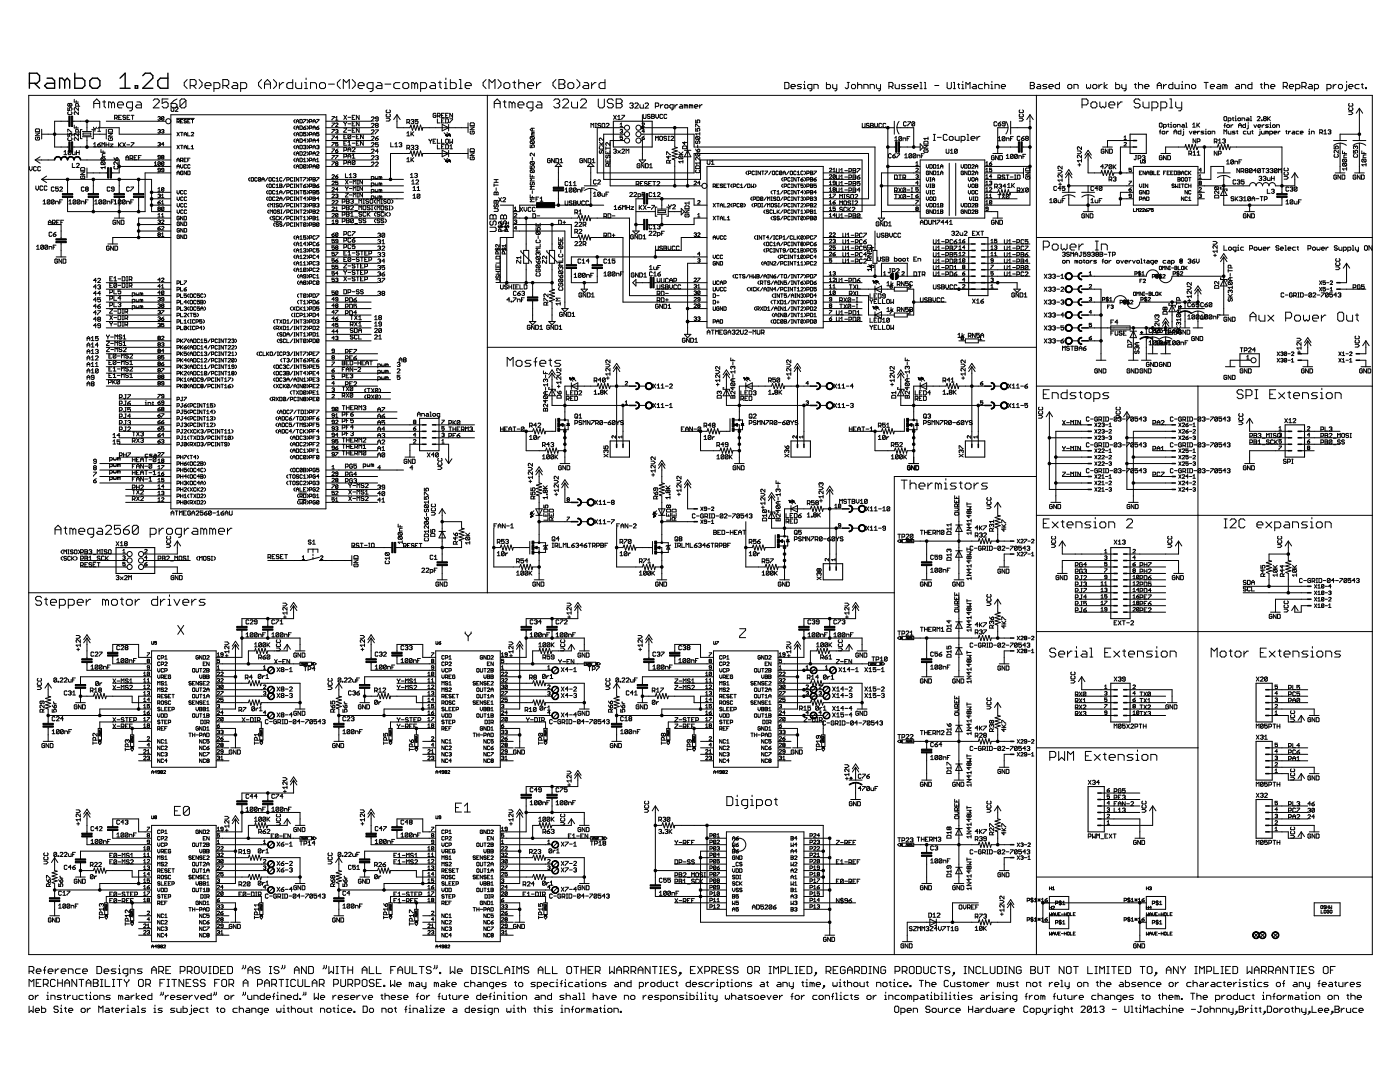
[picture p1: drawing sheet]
<svg xmlns="http://www.w3.org/2000/svg" width="279mm" height="216mm" viewBox="0 0 279 216" stroke-linecap="round" stroke-linejoin="round" font-family="sans-serif">
<g fill="none" stroke="#000" stroke-width=".2">
<path d="M5.7 19h268.2v171.5h-268.2zM14.8 19.8v.6h.8M33.5 19.7h-1.1v.9l.6-.3h.3l.2 .3v.6l-.2 .3h-.6l-.3-.3M35.3 19.7l-.6 .3-.6 .6M37.4 15.9l-.6 .6v.6l.6 .6M38 17.1h.8l.3-.3v-.6l-.3-.3h-.8v1.8M38.5 17.1l.6 .6M39.7 15.9l.6 .6v.6l-.6 .6M40.9 17.1h1.2v-.3l-.3-.3h-.6l-.3 .3v.6l.3 .3h.6M42.7 17.7h.9l.3-.3v-.6l-.3-.3h-.9v1.8M44.5 17.1h.9l.3-.3v-.6l-.3-.3h-.9v1.8M45.1 17.1l.6 .6"/>
<path d="M46.5 16.5h.6l.3 .3v.9h-.9l-.3-.3 .3-.3h.9M48 17.7h.9l.3-.3v-.6l-.3-.3h-.9v1.8M52.2 15.9l-.6 .6v.6l.6 .6M52.8 17.7v-1.2l.6-.6 .6 .6v1.2M52.8 16.8h1.2M54.6 15.9l.6 .6v.6l-.6 .6M55.8 16.5v1.2M56.6 16.5h-.3l-.5 .6M58.4 15.9v1.8h-.9l-.3-.3v-.6l.3-.3h.9M59 16.5v.9l.3 .3h.9v-1.2M60.8 17.7h.6M60.8 16.5h.3v1.2"/>
<path d="M61.1 15.6v.3M62 17.7v-1.2h.9l.3 .3v.9M63.8 16.8l.3-.3h.6l.3 .3v.6l-.3 .3h-.6l-.3-.3zM65.6 16.8h1.1M67.9 15.9l-.6 .6v.6l.6 .6M68.5 17.7v-1.8l.6 .6 .6-.6v1.8M70.3 15.9l.6 .6v.6l-.6 .6M71.5 17.1h1.2v-.3l-.3-.3h-.6l-.3 .3v.6l.3 .3h.6M74.4 17.7h-.8l-.3-.3v-.6l.3-.3h.8v1.5l-.3 .3h-.2M75.3 16.5h.6l.3 .3v.9h-.9l-.3-.3 .3-.3h.9M76.8 16.8h1.2M79.8 16.5h-.9l-.3 .3v.6l.3 .3h.9"/>
<path d="M80.4 16.8l.3-.3h.6l.3 .3v.6l-.3 .3h-.6l-.3-.3zM82.8 16.8l.3-.3 .3 .3v.9M82.8 16.8l-.3-.3h-.3v1.2M82.8 16.8v.9M83.9 17.7h.9l.3-.3v-.6l-.3-.3h-.9v1.8M86 16.5h.6l.3 .3v.9h-.9l-.3-.3 .3-.3h.9M87.5 16.5h.6M87.8 16.2v1.2l.3 .3M88.7 17.7h.6M88.7 16.5h.3v1.2M89 15.6v.3M89.9 15.9v1.8h.9l.3-.3v-.6l-.3-.3h-.9"/>
<path d="M91.7 15.9h.2v1.8M91.7 17.7h.5M92.8 17.1h1.2v-.3l-.3-.3h-.6l-.3 .3v.6l.3 .3h.6M97 15.9l-.6 .6v.6l.6 .6M97.3 19v99.3M97.6 17.7v-1.8l.6 .6 .6-.6v1.8M99.4 15.9l.6 .6v.6l-.6 .6M100.6 16.8l.3-.3h.6l.2 .3v.6l-.2 .3h-.6l-.3-.3zM102.3 16.5h.6M102.6 16.2v1.2l.3 .3M103.5 16.8l.3-.3h.6l.3 .3v.9M103.5 15.9v1.8"/>
<path d="M105.3 17.1h1.2v-.3l-.3-.3h-.6l-.3 .3v.6l.3 .3h.6M107.1 16.5v1.2M108 16.5h-.3l-.6 .6M111 15.9l-.6 .6v.6l.6 .6M111.5 15.9h.9l.3 .3v.3l-.3 .3 .3 .3v.3l-.3 .3h-.9zM111.5 16.8h.9M113.3 16.8l.3-.3h.6l.3 .3v.6l-.3 .3h-.6l-.3-.3zM115.1 15.9l.6 .6v.6l-.6 .6M116.6 16.5h.6l.3 .3v.9h-.9l-.3-.3 .3-.3h.9M118.1 16.5v1.2M119 16.5h-.3l-.6 .6M119.4 19.7v1.5l.3 .3h.6l.3-.3v-1.5"/>
<path d="M120.7 15.9v1.8h-.9l-.3-.3v-.6l.3-.3h.9M123 19.7h.9l.3 .3v.3l-.3 .3 .3 .3v.3l-.3 .3h-.9zM156.6 16.4h.6l.3 .3v.8l-.3 .2h-.6zM157.9 17.3h.8l-.2-.5h-.4l-.2 .3v.4l.2 .2h.4M160 16.8h-.7l-.2 .3 .2 .2h.4l.3 .2-.3 .2h-.6M160.4 17.7h.4M160.4 16.8h.2v.9M160.6 16.2v.2M162 17.7h-.6l-.2-.2v-.4l.2-.3h.6v1.1l-.4 .2M162.4 17.7v-.9h.7l.2 .3v.6M164.9 16.4v1.3h.7l.2-.2v-.4l-.2-.3h-.7M166.2 16.8v.7l.2 .2h.6"/>
<path d="M167 16.8v1.1l-.4 .2M169.1 16.4h.4M169.3 16.4v1.1l-.2 .2-.4-.2M170.1 16.8h.4l.3 .3v.4l-.3 .2h-.4l-.2-.2v-.4zM171.2 17.1l.2-.3h.4l.2 .3v.6M171.2 16.4v1.3M172.4 17.7v-.9h.6l.2 .3v.6M173.7 17.7v-.9h.6l.2 .3v.6M174.9 16.8v.7l.2 .2h.6M175.7 16.8v1.1l-.4 .2M177.4 17.3h.6l.2-.2v-.4l-.2-.3h-.6v1.3M177.8 17.3l.4 .4"/>
<path d="M178.6 16.8v.7l.3 .2h.6v-.9M180.7 16.8h-.6l-.2 .3 .2 .2h.4l.2 .2-.2 .2h-.6M182 16.8h-.7l-.2 .3 .2 .2h.5l.2 .2-.2 .2h-.7M182.4 17.3h.8l-.2-.5h-.4l-.2 .3v.4l.2 .2h.4M183.6 16.4h.2v1.3M183.6 17.7h.4M184.5 16.4h.2v1.3M184.5 17.7h.4M186.5 17.1h.9M189 16.4v1.1l.2 .2h.5l.2-.2v-1.1M190.3 16.4h.2v1.3M190.3 17.7h.4"/>
<path d="M191.1 16.8h.4M191.3 16.7v.8l.2 .2M191.9 16.8h.3v.9M191.9 17.7h.5M192.2 16.2v.2M192.8 17.7v-1.3l.4 .4 .4-.4v1.3M194.2 16.8h.4l.2 .3v.6h-.6l-.2-.2 .2-.2h.6M196.1 16.8h-.6l-.2 .3v.4l.2 .2h.6M196.5 17.1l.2-.3h.4l.2 .3v.6M196.5 16.4v1.3M197.8 16.8h.2v.9M197.8 17.7h.4"/>
<path d="M198 16.2v.2M198.6 17.7v-.9h.6l.2 .3v.6M199.8 17.3h.9l-.3-.5h-.4l-.2 .3v.4l.2 .2h.4M205.6 17.1h.6M205.6 16.4h.6l.2 .3-.2 .4 .2 .4-.2 .2h-.6zM206.8 19v171.5M207.1 16.8h.4l.2 .3v.6h-.6l-.2-.2 .2-.2h.6M208.9 16.8h-.6l-.2 .3 .2 .2h.4l.2 .2-.2 .2h-.6M209.3 17.3h.9l-.2-.5h-.5l-.2 .3v.4l.2 .2h.5M211.4 16.4v1.3h-.6l-.2-.2v-.4l.2-.3h.6M213.3 16.8h.4l.2 .3v.4l-.2 .2h-.4l-.2-.2v-.4zM214.3 17.7v-.9h.7l.2 .3v.6"/>
<path d="M216.8 16.8v.7l.2 .2 .2-.2 .2 .2 .3-.2v-.7M218.3 16.8h.4l.2 .3v.4l-.2 .2h-.4l-.2-.2v-.4zM219.3 16.8v.9M219.9 16.8h-.2l-.4 .5M220.4 16.4v1.3M221 16.8l-.6 .5 .6 .4M222.7 16.4v1.3h.6l.2-.2v-.4l-.2-.3h-.6M223.9 16.8v.7l.2 .2h.6M224.7 16.8v1.1l-.4 .2M226.4 16.8h.4M226.6 16.7v.8l.2 .2M227.2 17.1l.2-.3h.4l.2 .3v.6"/>
<path d="M227.2 16.4v1.3M228.5 17.3h.8l-.2-.5h-.4l-.2 .3v.4l.2 .2h.4M230.9 17.1h.9M230.9 17.7v-.9l.5-.4 .4 .4v.9M232.2 16.8v.9M232.8 16.8h-.2l-.4 .5M233.4 19.7h.3v1.8M234.1 16.4v1.3h-.7l-.2-.2v-.4l.2-.3h.7M234.5 16.8v.7l.2 .2h.6v-.9M235.7 16.8h.2v.9M235.7 17.7h.4M235.9 16.2v.2"/>
<path d="M236.6 17.7v-.9h.6l.2 .3v.6M238 16.8h.4l.2 .3v.4l-.2 .2h-.4l-.2-.2v-.4zM240.3 16.4h.8M240.7 16.4v1.3M241.6 17.3h.8l-.2-.5h-.5l-.1 .3v.4l.1 .2h.5M243 16.8h.4l.2 .3v.6h-.6l-.2-.2 .2-.2h.6M244.5 17.1v.6M244.5 17.1l.2-.3 .2 .3v.6M244.5 17.1l-.5-.3v.9M246.7 16.8h.5l.2 .3v.6h-.7l-.2-.2 .2-.2h.7M247.8 17.7v-.9h.6l.2 .3v.6M249.9 16.4v1.3h-.7l-.2-.2v-.4l.2-.3h.7"/>
<path d="M251.5 16.8h.4M251.7 16.7v.8l.2 .2M252.3 16.4v1.3M252.3 17.1l.3-.3h.4l.2 .3v.6M253.6 17.3h.8l-.2-.5h-.4l-.2 .3v.4l.2 .2h.4M256.1 17.3h.6l.2-.2v-.4l-.2-.3h-.6v1.3M256.5 17.3l.4 .4M257.3 17.3h.9l-.2-.5h-.5l-.2 .3v.4l.2 .2h.5M258.6 17.7h.6l.2-.2v-.4l-.2-.3h-.6v1.3M259.8 17.3h.7l.2-.2v-.4l-.2-.3h-.7v1.3M260.2 17.3l.5 .4M261.3 16.8h.4l.2 .3v.6h-.6l-.2-.2 .2-.2h.6"/>
<path d="M262.3 17.7h.6l.2-.2v-.4l-.2-.3h-.6v1.3M264.8 17.7h.6l.2-.2v-.4l-.2-.3h-.6v1.3M266.1 16.8v.9M266.7 16.8h-.2l-.4 .5M267.3 16.8h.4l.2 .3v.4l-.2 .2h-.4l-.2-.2v-.4zM268.8 16.2v.2M268.8 16.8v1.1l-.4 .2M269.2 17.3h.8l-.2-.5h-.4l-.2 .3v.4l.2 .2h.4M271.3 16.8h-.7l-.2 .3v.4l.2 .2h.7M271.7 16.8h.4M271.9 16.7v.8l.2 .2M272.5 17.5h.2v.2h-.2z"/>
<path d="M5.9 33.3v.5l.2 .3 .3-.3v-.5M7 31.9h3.9M7 31.9l1 .7M7.1 26.5h.8l-.8 .6h.8M7.2 37.1v.6l.2 .3 .3-.3v-.6M7.2 27.4l-.1 .1 .1 .4h.6l.1-.4-.4-.1v.3M7.2 25.7h.6l.1 .6h-.8v-.4zM7.3 33.4l-.2-.1-.4 .1 .1 .7 .5-.2M8 31.3l-1 .6M8.1 33.4l-.2-.1-.4 .1 .2 .7 .4-.2M8.3 35.8h21.9v6.4h3.9M8.3 26.8h7.8"/>
<path d="M8.3 25.8v1.9M8.3 35.8l1 .6M8.5 37.3l-.1-.2-.4 .2v.5l.1 .2 .4-.2M9.3 35.1l-1 .7M9.4 37.3l-.2-.2-.4 .2 .2 .7 .4-.2M10.8 37.4l-.1-.1-.5 .1v.6l.2 .1 .4-.1M11.6 37.3h-.5v.4l.3-.1 .2 .1-.1 .4-.4-.1M11.9 37.4l.1-.1 .5 .1-.6 .7h.6M12.5 39.9h-.6v.8M12.8 30.3l.2-.3v.9M12.8 30.9h.5M13.5 35.8v2.8"/>
<path d="M13.5 26.6v.6h.4l-.1-.3 .1-.3 .5 .2-.2 .4M13.5 21.5v.5h.4l-.1-.2 .1-.3 .5 .1-.2 .4M13.5 26.4v-.6l.9 .6M13.7 27.5l-.2 .1 .2 .4h.5l.2-.1-.2-.4M13.7 22.3l-.2 .1 .2 .5h.5l.2-.2-.2-.4M13.7 24.2h-2.8v5.1h2.8M13.9 20.8l-.1-.2-.3 .2 .2 .4 .2-.1M13.9 20.8l.2-.2 .3 .2-.2 .4-.3-.1M13.9 20.8v.3M14.2 30.2l-.5-.2-.1 .2v.5M14.2 30.2v.5l-.2 .2-.4-.2M14.2 30.2l-.6 .5"/>
<path d="M14.4 30.3l.2 .6h.4v-.6M14.4 32.6v.8h.6M14.5 24.2h5.4v1.3h3.9v1.3h10.3M14.5 29.3h19.6M14.8 25v.5h.8M15.2 20.1v.3M15.2 25.3v.2M15.3 32.7l.1-.1 .4 .1-.5 .7h.5M15.3 30v.9M15.3 30.4h.5M15.6 21.2v-.4l-.4-.2-.1 .6h.8M15.6 21.5v.5l-.7-.5-.1 .1 .1 .4"/>
<path d="M15.6 22.3v.6l-.7-.6-.1 .1 .1 .5M15.6 26.6v.6l-.5-.6-.3 .2 .1 .4M15.6 27.5v.5l-.7-.5-.1 .1 .1 .4M15.6 26.4v-.4l-.4-.2-.1 .6h.8M15.8 30v.9M16.1 31.9h7.7v2.6h-1.6M16.1 33.6l.1-.2h.6l.1 .6h-.8zM16.1 34.3h.8l-.8 .5h.8M16.2 35.1l-.1 .1 .1 .5h.6l.1-.5-.4-.1v.3M16.4 25.9h-.3v1.8h.3M16.4 26.2h1.8M16.4 27.3h1.8"/>
<path d="M16.6 26.6h1.5v.4h-1.5zM16.8 37.4l-.1-.1-.5 .1v.6l.2 .1 .4-.1M17.2 37.7l-.1-.1 .1-.3 .4 .1-.1 .3M17.2 37.7l-.1 .2 .1 .2 .4-.1-.1-.3M17.2 37.7h.3M17.4 24.2v2M17.4 27.3v2M17.4 33.5v2M17.4 34.5h4.1M17.6 39.9h-.5v.8M18.3 25.9h.3v1.8h-.3M18.6 26.8h2.6"/>
<path d="M18.6 35.8v2.8M18.6 39.4v2.8M18.7 29.3h.5M18.7 25.4l.2 .4M18.7 28.7l.2-.2v.8M18.7 21.5v-1.2l.6-.6 .6 .6v1.2M18.7 20.6h1.2M18.9 25.8v.4M19.2 25.4l-.3 .4M19.5 28.9h.4l.2 .3-.5 .1zM19.5 25.7l.3-.3v.8M19.5 26.2h.6"/>
<path d="M20.1 28.5l-.6 .4M20.2 29.8v.6h.8M20.3 31.5h.5l.2 .1-.2 .4M20.3 32.3h.5l.2 .1-.2 .5M20.3 32.3l-.1 .4 .6 .2M20.3 31.5l-.1 .4 .6 .1M20.3 32.3l.5 .6M20.3 31.5l.5 .5M20.3 29.3v-.8l.3 .2 .3-.2v.8M20.5 20.3h.6M20.6 30.1v.3M20.8 20v1.2l.3 .3"/>
<path d="M21 30.6l-.6 .2v.4h.6M21 33.4h-.8l.2 .3M21 33.1v.6M21.2 28.9h.5M21.2 28.5v.8M21.2 25.8v1.9M21.2 24.2h11.9M21.6 26.6h.9l-.9 .6h.9M21.7 28.5v.8M21.8 27.5l-.2 .1 .2 .4h.5l.2-.4-.4-.1v.2M21.8 25.8h.5l.2 .6h-.9v-.4zM21.9 37.4l-.1-.1-.4 .1 .1 .7 .4-.1"/>
<path d="M22 28.7h.5l-.5 .6h.5M22.3 20.6l-.3-.3h-.3v1.2M22.3 20.6v.9M22.3 20.6l.3-.3 .3 .3v.9M22.7 31.5l.5 .5M22.8 37.7l-.6-.1 .2-.3 .4 .1v.6l-.2 .1-.4-.1M22.8 39.9h-.6v.8M22.9 23.6h.4l.1-.2-.1-.4h-.4v.8M22.9 33.1l-.2 .2 .2 .4h.5l.2-.2-.2-.4M23.1 23.6l.3 .2M23.3 31.5l.3 .1-.2 .4h-.2zM23.5 20.9h1.1v-.3l-.3-.3h-.6l-.2 .3v.6l.2 .3h.6"/>
<path d="M23.6 32.3v.6l-.6-.6-.3 .1 .2 .5M23.7 28.5v.8M23.7 23.4h.3M23.8 35.8v2.8M23.8 39.4v4.1M23.8 33.2h10.3M23.8 28.9l.4 .4M24.2 28.5l-.5 .5M24.2 23h-.5v.8h.5M24.5 28.5l.5 .8M25 28.5l-.5 .8M25.1 23.1l-.4-.1-.2 .3 .4 .1 .2 .3-.2 .1-.4-.1"/>
<path d="M25.1 31.9h9M25.1 31.5h.6M25.1 31.9v-.6l.3-.2 .3 .2v.6M25.3 28.9h.6M25.4 23.4h.2M25.8 37.4l-.1-.1-.4 .1 .1 .7 .4-.1M25.9 23h-.5v.8h.5M26 31.6l.5-.1-.1-.4h-.4v.8M26.1 37.3h.5l-.5 .8M26.2 28.5h.5l-.5 .8M26.2 23h.5M26.2 31.6l.3 .3"/>
<path d="M26.4 21.5h-.9l-.2-.3v-.6l.2-.3h.9v1.5l-.3 .3h-.3M26.5 23v.8M26.6 39.9h-.5v.8M26.8 31.5h.3M27.3 31.1h-.5v.8h.5M27.3 20.3h.6l.3 .3v.9h-.9l-.3-.3 .3-.3h.9M27.6 31.5h.3M27.7 35.8v2.8M27.7 39.4v2.8M28.2 31.1h-.6v.8M30.2 39.7h3.9M30.2 38.4h3.9"/>
<path d="M30.6 20l.3-.3h.6l.3 .3v.3l-1.2 1.2h1.2M30.8 33h.5M30.8 32.5l.3-.2v.7M31.5 37.7l.3-.3v.8M31.5 38.9l.4-.2 .1 .2-.1 .2M31.5 23.4l.4-.1 .1 .1-.1 .2M31.5 28.5l.4-.1 .1 .1-.1 .3M31.5 26l.4-.2 .1 .2-.1 .2M31.5 38.2h.5M31.8 26.2h.1M31.8 23.6h.1M31.8 39.1h.1"/>
<path d="M31.8 28.8h.1M31.9 23.6l.1 .1-.1 .3-.4-.1M31.9 39.1l.1 .1-.1 .2-.4-.1M31.9 26.2l.1 .1-.1 .2-.4-.1M31.9 28.8l.1 .1-.1 .2-.4-.1M32 31.3l-.5-.1 .1-.2 .4 .1v.5l-.1 .1-.4-.1M32 32.4l-.4-.1-.1 .6M32 33.9l-.5-.1 .1-.2 .4 .1v.5l-.1 .1-.4-.1M32 32.4l-.1 .6-.4-.1M32 32.4l-.5 .5M32.2 39.4h.5M32.2 26l.4-.2 .1 .2-.1 .2"/>
<path d="M32.2 39l.3-.3v.7M32.4 31.3l-.2-.1 .2-.2 .3 .1-.1 .2M32.4 31.3h.2M32.4 31.3l-.2 .2 .2 .2 .3-.1-.1-.3M32.5 26.2h.1M32.6 26.2l.1 .1-.1 .2-.4-.1M32.7 23.4l-.1 .6-.4-.1M32.7 32.4l-.1 .6-.4-.1M32.7 32.4l-.3-.1-.2 .6M32.7 37.6l-.3-.2-.2 .6M32.7 33.9l-.5-.1 .2-.2 .3 .1v.5l-.1 .1-.4-.1M32.7 23.4l-.3-.1-.2 .6"/>
<path d="M32.7 37.6l-.1 .6-.4-.2M32.7 37.6l-.5 .4M32.7 32.4l-.5 .5M32.7 28.8h-.5l.4-.4v.7M32.7 23.4l-.5 .5M34.1 34.5h-5.1v7.7h-15.5v-2.8M34.1 22.9h30.9v78.6h-30.9zM34.1 20.6h.9l.3 .3v.3l-.3 .3h-.6l-.3-.3zM34.1 21.4v.7l.2 .1 .4-.1v-.7M35 21.5l.1-.1 .4 .1-.5 .7h.5M35.2 23.6h3.6M35.3 24.3l.5-.1-.1-.4h-.4v.7"/>
<path d="M35.3 32.3v-.5l.3-.2 .2 .2v.5M35.3 33.6v-.5l.3-.2 .2 .2v.5M35.3 34.9v-.5l.3-.3 .2 .3v.5M35.3 38v.5l.3 .2 .2-.2v-.5M35.3 33.2h.5M35.3 34.5h.5M35.3 31.9h.5M35.3 29l.5 .7M35.3 26.4l.5 .7M35.3 39.3v.5l.3 .2 .2-.2v-.5M35.6 24.3l.2 .2M35.8 29l-.5 .7"/>
<path d="M35.8 26.4l-.5 .7M36 26.4h.5M36 32h.4l.1-.3-.5-.1v.7M36 32.9v.4l.3 .3 .2-.3v-.4M36 29h.5M36 24.2h.3M36.3 32l.2 .3M36.3 26.4v.7M36.3 29v.7M36.5 34.3l-.1-.2-.4 .2 .2 .6 .3-.2v-.2h-.2M36.5 23.8h-.5v.7h.5M36.5 38.1l-.1-.1-.4 .1v.5l.2 .1 .3-.1"/>
<path d="M36.5 39.4l-.1-.1-.3 .1 .1 .6 .3-.1M36.7 29.7v-.5l.3-.2 .2 .2v.5M36.7 27.1v-.5l.3-.2 .2 .2v.5M36.7 31.9h.3M36.7 29.3h.5M36.7 26.8h.5M37.1 20v1.2l-.3 .3h-.6l-.3-.3M37.1 20l-.3-.3h-.6l-.3 .3v1.2M37.1 20l-1.2 1.2M37.2 24l-.1-.2-.4 .2 .2 .2 .3 .1-.1 .2-.4-.1M37.2 33l-.1-.1-.4 .1 .2 .6 .3-.2M37.2 31.6h-.5v.7h.5"/>
<path d="M37.2 38.1l-.1-.1-.4 .1v.5l.2 .1 .3-.1M37.2 34.1v.8l-.5-.8v.8M37.3 39.4l-.2-.1-.3 .1 .1 .6 .4-.1M37.5 26.4v.7h.4M37.5 29v.7h.4M37.5 34.1l.4 .2-.1 .6h-.3zM37.5 31.9h.2M37.5 24.2h.2M37.9 23.8h-.4v.7h.4M37.9 31.6h-.4v.7M37.9 33l-.1-.1-.3 .1 .1 .6 .3-.2M38.2 26.5l.1-.1 .4 .1-.5 .6h.5"/>
<path d="M38.2 29.7h.5M38.2 23.8h.5M38.2 29.2l.2-.2v.7M38.4 23.8v.7M49.9 35.4l-.3 .3v.2l.3 .3M50.2 35.4l.4 .2-.1 .6-.4-.2zM51.3 35.6l-.1-.2-.4 .2 .1 .6 .4-.2M52 35.6l-.3-.2-.2 .6M52 35.6l-.1 .6-.4-.2M52 35.6l-.5 .4M52.3 35.8h.4M52.3 36.2v-.5l.2-.3 .2 .3v.5"/>
<path d="M53.4 39.3l-.2 .2v.3l.2 .2M53.4 38l-.2 .2v.3l.2 .2M53.4 36.7l-.2 .3v.2l.2 .2M53.4 35.4l-.4 .8M53.7 38.1l.1-.1 .3 .1-.1 .6-.3-.1zM53.7 35.6l.1-.2 .3 .2-.1 .6-.3-.2zM53.7 39.4l.1-.1 .3 .1-.1 .6-.3-.1zM53.7 36.9l.1-.2 .3 .2-.1 .5-.3-.1zM54.9 39.4l-.1-.1-.4 .1v.5l.1 .1 .4-.1M54.9 38.1l-.1-.1-.4 .1v.5l.1 .1 .4-.1M54.9 36.9l-.1-.2-.4 .2v.4l.1 .1 .4-.1M54.9 35.6l-.1-.2-.4 .2 .1 .6 .4-.2"/>
<path d="M55.1 37.4h.5M55.1 39.4l.1-.1 .4 .1-.5 .6h.5M55.1 35.7l.3-.3v.8M55.1 37l.3-.3v.7M55.1 38.2l.3-.2v.7M55.1 36.2h.5M55.1 38.7h.5M55.8 36.7l.5 .2-.1 .5h-.4zM55.8 38.7v-.5l.2-.2 .3 .2v.5M55.8 39.6h.5M55.8 38.4h.5M55.8 37.1h.4"/>
<path d="M56.3 35.6l-.1-.2-.4 .2v.4l.1 .2 .4-.2M57 35.4l-.5 .8M57 38l-.5 .7M57 36.7l-.5 .7M57 39.3l-.5 .7M57.2 35.9h.4l.1-.3-.5-.2v.8M57.2 37.2h.4l.1-.3-.5-.2v.7M57.2 38.5h.4l.1-.4-.5-.1v.7M57.2 39.8h.4l.1-.4-.5-.1v.7M58.4 35.6l-.1-.2-.3 .2v.4l.1 .2 .3-.2M58.4 39.4l-.1-.1-.3 .1v.5l.1 .1 .3-.1M58.4 36.9l-.1-.2-.3 .2v.4l.1 .1 .3-.1"/>
<path d="M58.4 38.1l-.1-.1-.3 .1v.5l.1 .1 .3-.1M58.7 37.4h.2M58.7 39.3h.2M58.7 35.4h.2M58.7 36.2h.2M58.7 38h.2M58.7 38.7h.2M58.7 36.7h.2M58.8 35.4v.8M58.8 36.7v.7M58.8 38v.7M58.8 39.3v.7"/>
<path d="M58.9 25.1l-.2 .3v.2l.2 .2M58.9 26.4l-.2 .2v.3l.2 .2M58.9 29l-.2 .2v.3l.2 .2M58.9 31.6l-.2 .2v.2l.2 .3M58.9 30.3l-.2 .2v.3l.2 .2M58.9 23.8l-.2 .3v.2l.2 .2M58.9 27.7l-.2 .2v.3l.2 .2M58.9 32.9l-.2 .2v.2l.2 .3M59.1 28h.5M59.1 33.2h.5M59.1 27.1v-.5l.3-.2 .2 .2v.5M59.1 30.6h.5"/>
<path d="M59.1 28.4v-.5l.3-.2 .2 .2v.5M59.1 24.5v-.4l.3-.3 .2 .3v.4M59.1 25.8v-.4l.3-.3 .2 .3v.4M59.1 29.7v-.5l.3-.2 .2 .2v.5M59.1 31v-.5l.3-.2 .2 .2v.5M59.1 32.3v-.5l.3-.2 .2 .2v.5M59.1 33.6v-.5l.3-.2 .2 .2v.5M59.1 31.9h.5M59.1 29.3h.5M59.1 26.8h.5M59.1 25.5h.5M59.1 24.2h.5"/>
<path d="M59.6 35.4v.8l-.5-.8v.8M59.6 36.7v.7l-.5-.7v.7M59.6 38v.7l-.5-.7v.7M59.6 39.3v.7l-.5-.7v.7M59.9 27.7l.4 .1-.1 .6h-.3zM59.9 26.4l.4 .1-.1 .6h-.3zM59.9 25.1l.4 .1-.1 .6h-.3zM59.9 23.8l.4 .2-.1 .5h-.3zM59.9 29l.4 .1-.1 .6h-.3zM59.9 30.3l.4 .1-.1 .6h-.3zM59.9 31.6l.4 .1-.1 .6h-.3zM59.9 32.9l.4 .1-.1 .6h-.3z"/>
<path d="M59.9 39.3h.4M59.9 35.4h.4M59.9 38h.4M59.9 36.7h.4M60.1 35.4v.8M60.1 36.7v.7M60.1 38v.7M60.1 39.3v.7M60.6 30.4l.1-.1 .3 .1-.4 .6h.4M60.6 23.8h.4l-.4 .7M60.6 25.5h.3l.1 .2-.3 .1zM60.6 29.1l.3-.1 .1 .1-.1 .2"/>
<path d="M60.6 35.4h.4l-.4 .8M60.6 37.1h.3l.1 .2-.3 .1zM60.6 32.3h.4M60.6 31.8l.2-.2v.7M60.8 29.3h.1M60.9 29.3l.1 .2-.1 .2-.3-.1M61 28h-.4l.3-.3v.7M61 25.1l-.4 .4M61 26.4h-.4v.4l.2-.2 .2 .2-.1 .3-.3-.1M61 33l-.1 .6-.3-.2M61 38h-.4v.4l.2-.2 .2 .2-.1 .3-.3-.1M61 33l-.3-.1-.1 .5"/>
<path d="M61 39.6h-.4l.3-.3v.7M61 33l-.4 .4M61 36.7l-.4 .4M61.3 39.3l.2 .2v.3l-.2 .2M61.3 26.4l.2 .2v.3l-.2 .2M61.3 32.9l.2 .2v.2l-.2 .3M61.3 29l.2 .2v.3l-.2 .2M61.3 23.8l.2 .3v.2l-.2 .2M61.3 25.1l.2 .3v.2l-.2 .2M61.3 27.7l.2 .2v.3l-.2 .2M61.3 30.3l.2 .2v.3l-.2 .2M61.3 31.6l.2 .2v.2l-.2 .3"/>
<path d="M61.3 35.4l.2 .3v.2l-.2 .3M61.3 36.7l.2 .3v.2l-.2 .2M61.3 38l.2 .2v.3l-.2 .2M61.7 29.5h.4l.1-.4-.5-.1v.7M61.7 37.2h.4l.1-.3-.5-.2v.7M61.7 26.9h.4l.1-.4-.5-.1v.7M61.7 25.6h.4l.1-.4-.5-.1v.7M61.7 28.2h.4l.1-.4-.5-.1v.7M61.7 30.8h.4l.1-.4-.5-.1v.7M61.7 35.9h.4l.1-.3-.5-.2v.8M61.7 33.3h.4l.1-.3-.5-.1v.7M61.7 32h.4l.1-.3-.5-.1v.7"/>
<path d="M61.7 24.3h.4l.1-.3-.5-.2v.7M61.7 39.8h.4l.1-.4-.5-.1v.7M61.7 38.5h.4l.1-.4-.5-.1v.7M62.5 28h.4M62.5 38l.4 .1-.1 .6h-.3zM62.5 33.2h.4M62.5 36.7l.4 .2-.1 .5h-.3zM62.5 30.6h.4M62.5 35.8h.3M62.5 24.5v-.4l.2-.3 .2 .3v.4M62.5 39.6h.3M62.5 39.3l.4 .1-.1 .6h-.3z"/>
<path d="M62.5 25.8v-.4l.2-.3 .2 .3v.4M62.5 27.1v-.5l.2-.2 .2 .2v.5M62.5 28.4v-.5l.2-.2 .2 .2v.5M62.5 29.7v-.5l.2-.2 .2 .2v.5M62.5 31v-.5l.2-.2 .2 .2v.5M62.5 32.3v-.5l.2-.2 .2 .2v.5M62.5 33.6v-.5l.2-.2 .2 .2v.5M62.5 35.4l.4 .2-.1 .6h-.3zM62.5 31.9h.4M62.5 29.3h.4M62.5 26.8h.4M62.5 25.5h.4"/>
<path d="M62.5 24.2h.4M62.5 38.4h.3M62.5 37.1h.3M63.2 29.1l.3-.1 .1 .1-.1 .2M63.2 23.8h.4l-.4 .7M63.2 25.5h.3l.1 .2-.3 .1zM63.2 35.4h.4l-.4 .8M63.2 37.1h.3l.1 .2-.3 .1zM63.2 32.3h.4M63.2 30.4l.1-.1 .3 .1-.4 .6h.4M63.2 31.8l.2-.2v.7M63.4 29.3h.1"/>
<path d="M63.5 29.3l.1 .2-.1 .2-.3-.1M63.6 28h-.4l.3-.3v.7M63.6 26.4h-.4v.4l.2-.2 .2 .2-.1 .3-.3-.1M63.6 33l-.3-.1-.1 .5M63.6 38h-.4v.4l.2-.2 .2 .2-.1 .3-.3-.1M63.6 36.7l-.4 .4M63.6 39.6h-.4l.3-.3v.7M63.6 33l-.1 .6-.3-.2M63.6 33l-.4 .4M63.6 25.1l-.4 .4M65 33.2h9.1M65 30.6h9.1"/>
<path d="M65 35.8h15.5M65 39.7h15.5M65 31.9h9.1M65 29.3h9.1M65 26.8h9.1M65 25.5h9.1M65 24.2h9.1M65 38.4h15.5M65 37.1h15.5M66.3 31h.4l-.4 .7M66.3 29.7h.4l-.4 .7M66.3 38.9l.1-.2 .3 .2-.4 .5h.4"/>
<path d="M66.3 36.3l.1-.1 .3 .1-.4 .6h.4M66.3 35l.1-.1 .3 .1-.4 .6h.4M66.3 32.3h.4l-.4 .7M66.3 37.6l.1-.2 .3 .2-.4 .6h.4M66.3 24.6h.4l-.4 .7M66.3 23.3h.4l-.4 .7M66.3 25.8h.4l-.4 .7M66.3 27.1h.4l-.4 .7M66.3 28.4h.4l-.4 .7M67 31h.4l-.4 .7M67 24.7l.1-.1 .3 .1-.4 .6h.4M67 26l.3-.2 .1 .2-.1 .2"/>
<path d="M67 30.1h.3l.1 .2-.3 .1zM67 35.2h.3l.1 .3-.3 .1zM67 38.9l.3-.2 .1 .2-.1 .2M67 23.5l.2-.2v.7M67 24h.4M67.1 32.6l-.1-.1 .1-.2 .3 .1-.1 .2M67.1 32.6l-.1 .2 .1 .2 .3-.1-.1-.3M67.1 32.6h.2M67.2 26.2h.1M67.2 39.1h.1M67.3 26.2l.1 .1-.1 .2-.3-.1M67.3 39.1l.1 .1-.1 .2-.3-.1"/>
<path d="M67.4 34.9l-.4 .3M67.4 27.5h-.4l.3-.4v.7M67.4 37.8h-.4l.3-.4v.8M67.4 28.4h-.4v.4l.3-.1 .1 .3-.1 .1-.3-.1M67.4 36.2h-.4v.3l.3-.1 .1 .3-.1 .2-.3-.2M67.4 29.7l-.4 .4M68.6 25.6h.6l-.6 .7v.1h.6M68.6 28.6h.3M68.6 24.3l.3 .4M68.6 30l.6-.1-.2-.5h-.4v.9M68.6 31.3l.6-.1-.2-.5h-.4v.9M68.6 32.6h.4l.2-.2-.2-.4h-.4v.9"/>
<path d="M68.6 23l.6 .8M68.6 27.3h.3M68.9 24.7v.4M68.9 38.5h.6l-.6 .7v.1h.6M68.9 34.6v.8h.6M68.9 37.2l.3 .4M68.9 35.9l.6 .8M69.1 39.8h.5l.1 .1-.1 .3 .1 .2-.1 .2h-.5zM69.2 26.9h-.6v.8h.6M69.2 28.2h-.6v.8h.6M69.2 24.3l-.3 .4M69.2 23l-.6 .8"/>
<path d="M69.2 37.6v.4M69.4 31.6v-.6l.3-.3 .3 .3v.6M69.4 28.4l.3-.2v.8M69.4 31.2h.6M69.4 32.9v-.6l.3-.3 .3 .3v.6M69.4 30.3v-.6l.3-.3 .3 .3v.6M69.4 29h.6M69.4 24.7h.6M69.4 23.4h.6M69.4 26h.6M69.4 32.4h.6M69.4 29.9h.6"/>
<path d="M69.5 37.2l-.3 .4M69.5 35.9l-.6 .8M69.7 35.4h.6M69.7 36.3h.6M69.7 34.9l.3-.3v.8M69.7 37.6h.6M69.7 38.9h.6M70 39.9l.4-.1 .1 .1-.1 .3M70 27l-.4-.1-.2 .1v.6M70 27v.6l-.1 .1-.5-.1M70 27l-.6 .6M70.3 28.6h.5"/>
<path d="M70.3 31.6h.5M70.3 29.6l.1-.2 .4 .2-.5 .7h.5M70.3 31l.3-.3v.9M70.3 24.7h.3M70.3 23.4h.3M70.3 26h.3M70.3 27.3h.5M70.5 34.8l.4-.2 .1 .2-.1 .2M70.5 36.7v-.8l.3 .3 .2-.3v.8M70.5 38v-.8l.3 .3 .2-.3v.8M70.5 39.3v-.8l.3 .3 .2-.3v.8M70.8 35h.1"/>
<path d="M70.8 25.6h-.5v.8h.5M70.8 32.2v.5l-.1 .2-.4-.2M70.8 32.2l-.1-.2-.4 .2v.5M70.8 24.3h-.5v.8h.5M70.8 23h-.5v.8h.5M70.8 32.2l-.5 .5M70.9 35l.1 .2-.1 .2-.4-.1M71.1 28.6h.3M71.1 27.3h.3M71.3 37.2h.3M71.3 35.9h.3M71.3 39.3h.3"/>
<path d="M71.3 38h.3M71.3 36.7h.3M71.3 38.5h.3M71.4 35.9v.8M71.4 37.2v.8M71.4 38.5v.8M71.7 26.9h-.6v.8h.6M71.7 28.2h-.6v.8h.6M71.7 23v.8l-.6-.8v.8M71.7 24.3v.8l-.6-.8v.8M71.7 25.6v.8l-.6-.8v.8M72.3 35.9v.8l-.5-.8v.8"/>
<path d="M72.3 37.2v.8l-.5-.8v.8M72.3 38.5v.8l-.5-.8v.8M72.5 39.8h.2M72.5 26.9v.8l-.6-.8v.8M72.5 28.2v.8l-.6-.8v.8M72.6 39.8v.8M73.6 39.9l-.4-.1-.2 .2 .4 .2 .2 .2-.2 .2-.4-.2M74 39.8l.4 .1v.5l-.1 .2-.4-.2zM74.1 32.5l.2-.2 .4 .2-.6 .7h.6M74.1 23.5l.2-.2 .4 .2-.6 .7h.6M74.1 24.7l.2-.1 .4 .1-.6 .7h.6M74.1 26l.2-.1 .4 .1-.6 .7h.6"/>
<path d="M74.1 27.3l.2-.1 .4 .1-.6 .7M74.1 28.6l.2-.1 .4 .1-.6 .7h.6M74.1 29.9l.2-.1 .4 .1-.6 .7h.6M74.1 31.2l.2-.1 .4 .1-.6 .7h.6M74.1 37h.4l.1-.3-.1-.2h-.4v.8M74.1 38.3h.4l.1-.4-.5-.1v.8M74.1 39.6h.4l.1-.4-.5-.1v.8M74.5 35.8l.1-.4-.1-.2h-.4v.8M74.7 28h-9.7M74.9 37.8l.1 .5 .4-.1v-.4M74.9 35.2l.1 .6 .4-.2v-.4M74.9 36.5l.1 .5 .4-.1v-.4"/>
<path d="M74.9 39.1l.1 .5 .4-.1v-.4M74.9 32.5l.2-.2 .4 .2-.6 .7h.6M74.9 25.9h.6l-.6 .8M74.9 27.6h.5l.1 .3-.4 .1zM74.9 31.2l.5-.1 .1 .1-.1 .3M75 39.8l-.3 .3v.2l.3 .3M75.1 25l-.2-.1 .2-.3 .4 .1-.1 .3M75.1 25l-.2 .2 .2 .2 .4-.1-.1-.3M75.1 25h.3M75.2 31.5h.2M75.4 31.5l.1 .1-.1 .3-.5-.2M75.5 23.7l-.6-.1 .2-.3 .4 .2v.5l-.1 .2-.5-.2"/>
<path d="M75.5 28.5h-.6v.4l.3-.2 .3 .2-.1 .4-.5-.1M75.5 30.2h-.6l.5-.4v.8M75.5 27.2l-.6 .4M75.9 35.4v.4M75.9 36.7v.3M75.9 37.9v.4M75.9 39.2v.4M75.9 37.9l-.2-.1v.5M75.9 36.7l.2-.2 .1 .2v.3M75.9 35.4l-.2-.2v.6M75.9 37.9l.2-.1 .1 .1v.4M75.9 39.2l-.2-.1v.5"/>
<path d="M75.9 39.2l.2-.1 .1 .1v.4M75.9 36.7l-.2-.2v.5M75.9 35.4l.2-.2 .1 .2v.4M76.1 39.8h.2M76.2 39.8v.8M77.1 23.6h.5l.3 .3-.3 .3h-.5M77.1 39.9l-.4-.1-.1 .3 .4 .1 .1 .2-.1 .2-.4-.2M77.2 22.8l-.1 .1 .1 .4h.6l.1-.1-.1-.4M77.2 21.9l-.1 .2 .1 .4h.6l.1-.1-.1-.5M77.5 39.8l.4 .1-.2 .7-.3-.2zM78 28.5v.8h.5M78.1 39.8l.3 .3v.2l-.3 .3"/>
<path d="M78.8 29.3h.6M78.8 28.7l.3-.2v.8M79.2 22.9l.7 1M79.2 22.9v2.6h2.6l.2-.5 .3 1 .3-1 .4 1 .3-1 .3 1 .3-1 .3 1 .2-.5h9M79.2 22.9l-.6 1M79.6 28.6l.5-.1 .1 .1-.1 .3M79.9 28.9h.2M80.1 28.9l.1 .1-.1 .3-.5-.1M81.2 24.4h.4l.1-.4-.5-.1v.8M81.2 29.5l.5-.1-.1-.4h-.4v.8M81.2 31.7l.3-.2v.8M81.2 26.6l.3-.3v.8"/>
<path d="M81.2 32.3h.5M81.2 27.1h.5M81.5 29.5l.2 .3M81.5 24.4l.2 .3M81.9 34.9l.3-.3v.8M81.9 35.4h.6M82 26.3v.8M82 31.5v.8M82 24l.4-.1 .2 .1-.2 .3M82 29.1l.4-.1 .2 .1-.2 .3M82.2 31.9l.4 .4M82.2 26.7l.4 .4"/>
<path d="M82.2 36.7h.5M82.2 36.2l.2-.3v.8M82.3 29.4h.1M82.3 24.3h.1M82.4 39l.3-.3v.9M82.4 38h.6M82.4 37.5l.3-.3v.8M82.4 39.6h.6M82.4 29.4l.2 .1-.2 .3-.4-.1M82.4 24.3l.2 .1-.2 .3-.4-.2M82.6 31.5l-.6 .5M82.6 26.3l-.6 .5"/>
<path d="M82.7 34.7l.4-.1 .2 .1-.2 .3M82.9 29.1l.4-.1 .1 .1-.1 .3M83 36l.1-.1 .4 .1-.5 .7h.5M83 35h.1M83.1 35l.2 .2-.2 .2-.4-.1M83.1 29.4h.2M83.2 38h.6M83.2 37.5l.3-.3v.8M83.3 29.4l.1 .1-.1 .3-.4-.1M83.4 23.9h-.5v.4l.2-.2 .3 .2-.1 .4-.4-.2M83.8 38.9l-.6 .5M83.8 38.9l-.1-.2-.5 .2v.5"/>
<path d="M83.8 38.9l-.1 .7-.5-.2M85.6 27.8l.3 .4M85.9 28.2v.4M86.2 27.8l-.3 .4M86.4 28.2h.3M87 22.8l-.1-.2-.5 .2v.5l.5 .1 .1-.4h-.3M87 27.8h-.6v.8h.6M87.3 23.2l.5-.2-.1-.4h-.4v.8M87.3 23.7v.8h.5M87.3 27.8v.8h.5M87.3 28.9v.8h.5M87.6 23.2l.2 .2"/>
<path d="M88.1 29.3h.3M88.1 24.1h.3M88.1 23h.3M88.1 27.8v.8h.6M88.2 24.8l1.3 .7-1.3 .6zM88.2 30l1.3 .6-1.3 .7zM88.6 26.5l.7 .7M88.6 31.7l.7 .7M88.7 22.6h-.6v.8h.6M88.7 23.7h-.6v.8h.6M88.7 28.9h-.6v.8h.6M88.9 32.2h.4"/>
<path d="M88.9 27h.4M88.9 32.2l.4 .2M88.9 23h.3M88.9 23.7h.5l.1 .2v.5l-.1 .1h-.5zM88.9 27.9l.2-.1 .4 .1-.1 .7-.5-.2zM88.9 28.9l.6 .1-.1 .7h-.5zM88.9 27h.3M88.9 32.1h.3M89 32.2h.3M89 27.1h.3M89 32.1h.2M89 26.9h.2"/>
<path d="M89 32h.2M89.1 32.3h.2M89.1 26.8h.1M89.1 32h.1M89.1 31.9h.1M89.2 31.9l-.3 .3M89.2 26.8l-.3 .2 .4 .2M89.2 26.8l.1 .4M89.2 31.9l.1 .5M89.2 27.2h.1M89.2 31.6l.7 .7M89.2 26.4l.7 .8"/>
<path d="M89.3 32.3h.1M89.3 27.2h.1M89.5 22.6h-.6v.8h.6M89.5 27h.4M89.5 32.1h.4M89.5 32.1h.3M89.5 24.8v1.3M89.5 30v1.3M89.6 32h.2M89.6 26.9h.2M89.6 26.8h.2M89.6 32.2h.3"/>
<path d="M89.6 27h.3M89.6 31.9h.2M89.7 31.9h.1M89.7 26.7h.1M89.7 32.2h.2M89.7 27.1h.2M89.7 31.9l.2 .4-.4-.2zM89.7 26.7l.2 .5-.4-.2zM89.8 23.7h.5l-.5 .8M89.8 27.8v.8l.2-.3 .3 .3v-.8M89.8 29.7h.5M89.8 29.1l.2-.2v.8"/>
<path d="M89.8 32.3h.1M90.3 22.6v.8l-.5-.8v.8M93.4 30.6h-9l-.2 .6-.3-1.1-.3 1.1-.3-1.1-.3 1.1-.4-1.1-.3 1.1-.3-1.1-.2 .5h-3.9v5.2M93.4 24.5v1.9M93.4 29.7v1.9M93.8 30.5h.9l-.9 .6h.9M93.8 25.3h.9l-.9 .6h.9M94 31.3l-.2 .2 .2 .4 .7-.2-.2-.4h-.3v.3M94 26.2l-.2 .1 .2 .4h.5l.2-.4-.5-.1v.3M94 24.5h.5l.2 .2v.4h-.9zM94 29.7h.5l.2 .1v.4h-.9zM98.6 38.5l.1-.2 .3 .2 .3-.2 .1 .6h-.8z"/>
<path d="M98.6 36.7v.5M98.6 36.9h.8M98.6 36.4h.8M98.6 35.8h.8M98.6 21.5v-1.2l.6-.6 .6 .6v1.2M98.6 20.6h1.2M99 35.8v.6M99 37.5v.5M99 38.5v.4M99.5 39.4l.6 .9M100.1 39.4l-.6 .9M100.4 39.6l.1-.2 .4 .2-.5 .7h.5"/>
<path d="M100.4 20.3h.6M100.7 20v1.2l.3 .3M102.2 20.6l-.3-.3h-.3v1.2M102.2 20.6v.9M102.2 20.6l.3-.3 .3 .3v.9M103.4 20.9h1.2v-.3l-.3-.3h-.6l-.3 .3v.6l.3 .3h.6M105.8 28.9v.6h.4l-.1-.3 .1-.3 .4 .1-.1 .5M105.8 33.1v.5h.4l-.1-.3 .1-.2 .4 .1-.1 .4M105.8 38.9v.5h.8M105.8 34.7v.6h.8M106 27.2h.5l.1 .2-.1 .4M106 32.2l-.2 .4 .2 .2h.5"/>
<path d="M106 28.1h.5l.1 .1-.1 .4M106 36.4l-.2 .4 .3 .1 .1-.4 .3-.1 .1 .1-.1 .4M106 27.2l-.2 .5 .7 .1M106 28.1l-.2 .4 .2 .1h.5M106 33.9l-.2 .4 .7 .1M106 32.2h.5l.1 .2-.1 .4M106 33.9h.5l.1 .1-.1 .4M106 33.9l.5 .5M106 32.2l.5 .6M106 28.1l.5 .5M106 27.2l.5 .6M106.2 26.7l-.1 .3h.5"/>
<path d="M106.2 25.6v.5M106.2 31.4v.6M106.2 35v.3M106.2 38.1v.5M106.2 39.2v.2M106.2 26.7h.4M106.4 21.5h-.9l-.3-.3v-.6l.3-.3h.9v1.5l-.3 .3h-.3M106.6 30.6v.5l-.5-.5-.3 .1 .2 .4M106.6 25.6h-.5l-.3 .3 .3 .2h.5M106.6 37.2h-.8l.3 .3-.3 .3h.8M106.6 39.7h-.8l.3 .3-.3 .3h.8M106.6 35.6h-.8l.3 .2-.3 .3h.8"/>
<path d="M106.6 26.4h-.4l-.1 .2 .1 .1M107 39.7h.3M107.3 20.3h.5l.3 .3v.9h-.8l-.3-.3 .3-.3h.8M107.5 39.3h-.5v.9M107.8 39.6l.3-.3v.9M109.8 31.8l-.1-.2-.4 .2v.5l.4 .2 .1-.5h-.3M110.5 20l.3-.3h.6l.3 .3v.3l-.3 .3M110.6 31.6v.9l-.5-.9v.9M110.8 33.2l.6-.6 .7 .6zM110.9 31.6l.6 .2v.5l-.2 .2h-.4zM111.1 20.6h.3M111.4 20.6l.3 .3v.3l-.3 .3h-.6l-.3-.3"/>
<path d="M111.4 33.2v4.1M111.4 38.1v2.8M111.8 31.9l.2-.3v.9M111.8 32.5h.5M112.3 20l.3-.3h.6l.3 .3v.3l-1.2 1.2h1.2M112.8 37.8l.3-.3v.8M112.8 38.3h.5M113.3 36.3l-.1-.1-.4 .1v.6l.1 .1 .4-.1M113.6 36.5l.3-.3v.8M113.6 37h.6M114.1 20.3v.9l.3 .3h.9v-1.2M114.2 37.6l-.6 .6"/>
<path d="M114.2 37.6l-.2 .7-.4-.1M114.2 37.6l-.2-.1-.4 .1v.6M114.4 36.5l.3-.3v.8M114.4 37h.6M115 37.6l-.6 .6M115 37.6v.6l-.1 .1-.5-.1M115 37.6l-.4-.1-.2 .1v.6M115.3 38.3v-.5l.5 .1v.4M115.8 20l.3-.3h.6l.3 .3v.3l-1.2 1.2h1.2M116.1 37.9h.3M116.3 31.8l-.2-.2-.4 .2 .1 .7 .5-.2v-.3h-.3M116.6 37.1h2.6"/>
<path d="M116.6 37.5h-.5v.8M117.1 31.6v.9l-.6-.9v.9M117.2 33.2l.7-.6 .6 .6zM117.4 31.6l.5 .2-.1 .7h-.4zM117.9 37.6l.7 .1 .6 .3M117.9 37.6l-.7 .1-.6 .3M117.9 33.2v3.9M117.9 37.6v3.3M117.9 25.4v-.8l.3 .3 .3-.3v.8M118.2 31.9l.3-.3v.9M118.2 32.5h.5M118.4 38.6l.3-.3v.9"/>
<path d="M118.4 39.2h.6M118.8 25.4h.2M118.8 24.6h.2M118.9 24.6v.8M119 36l-.1-.1-.5 .1v.6l.2 .1 .4-.1M119.3 36l.1-.1 .4 .1-.5 .7h.5M119.6 28.9h.8M119.6 28.4l.6 .5M119.7 30l-.1 .2 .1 .4 .3-.1 .2-.5 .2 .2-.1 .4M119.7 29.2l-.1 .2 .1 .4 .7-.2-.1-.4M119.8 38.5l-.1-.2-.4 .2v.5M119.8 38.5l-.5 .5"/>
<path d="M119.8 38.5v.5l-.1 .2-.4-.2M119.9 24.7l-.2-.1-.4 .1 .2 .3 .4 .2-.2 .2-.4-.1M120.1 38.6l.1 .6h.5v-.6M120.1 24.7l.2-.1 .4 .1-.1 .7-.5-.1zM120.4 27.6v.5l-.5-.5-.3 .1 .1 .4M120.4 28.4l-.4 .4M120.9 31.8v.5h.8v-.5M120.9 29.3v.5M120.9 30.1v.6h.8v-.6M120.9 29.6h.8M120.9 38.8h.3M121 24.7l.1-.1 .4 .1-.5 .7h.5"/>
<path d="M121 31l-.1 .1 .1 .4 .3-.1 .2-.4 .2 .1-.1 .4M121.3 30.4v.3M121.3 32.1v.2M121.5 33.2v-.4l-.5-.2-.1 .6h.8M121.5 38.3h-.6v.9M121.7 28.5v.5l-.5-.5-.3 .1 .1 .4M121.7 32.6l-.2 .3M122.4 20l-.3-.3h-.6l-.3 .3v.3l.3 .3h.6l.3 .3v.3l-.3 .3h-.6l-.3-.3M122.4 29.9l.5-.1 .1 .1-.1 .3M122.4 23l.6 .8M122.7 30.2h.2M122.9 30.2l.1 .1-.1 .3-.5-.1"/>
<path d="M123 20.6h.9M123 23l-.6 .8M123.3 23.3l.2-.3v.8M123.3 30l.5 .6M123.3 23.8h.5M123.8 26l.3-.2 .1 .2-.1 .2M123.8 25.3h.4M123.8 24.8l.2-.2v.7M123.8 30l-.5 .6M124 26.2h.1M124.1 29.9l.1-.1 .5 .1-.6 .7h.6M124.1 23h.6l-.6 .8"/>
<path d="M124.1 26.2l.1 .1-.1 .2-.3-.1M124.2 27.1h-.4v.4l.2-.1 .2 .1-.1 .3-.3-.1M124.6 28h-2.8v9.1h18.3M124.6 25.5h-5.4v9h19.3v-3.9h34.8v9.1h-9M124.6 26.8h-4.1v9h19.3v-3.9h32.2v10.3h-7.7M124.9 30.6v-.8l.3 .2 .3-.2v.8M125.7 20.7l.2-.1h.3l.2 .1-.2 .4M125.7 38.5l.1-.1 .4 .1-.5 .7h.5M126 21.1h.2M126.2 21.1l.2 .1-.2 .4h-.3l-.2-.2M126.5 38.5l.1-.1 .4 .1-.5 .7h.5M126.7 20.7l.2-.1h.3l.2 .1v.2l-.7 .7h.7"/>
<path d="M127 36.8h.4l.1-.5-.5-.1v.8M127.2 36.8l.3 .2M127.3 39.2h.4l.2-.4-.2-.1h-.4v.8M127.6 31.9h1.3l-.7 .7zM127.7 32.8l-.1-.1-.5 .1v.6l.5 .1 .1-.4h-.3M127.7 20.9v.5l.2 .2h.5v-.7M127.8 36.6h.3M127.9 28h.3v3.9M127.9 26.8h10.6v2.5h36.1v11.6h-10.3M127.9 25.5h9.3v11.6M128.1 27.5h.4l.1 .2-.4 .1zM128.1 24.7l.1-.1 .4 .1-.5 .6h.5"/>
<path d="M128.2 38.8h.2M128.2 22.9v2.6M128.3 36.2h-.5v.8h.5M128.4 22.8v.7l.1 .1 .4-.1v-.7M128.5 39.7h-1.6v6.4M128.5 32.7v.8l-.5-.8v.8M128.6 26.2h-.5l.4-.4v.7M128.6 27.1l-.5 .4M128.7 38.4h-.5v.8M128.7 20.7l.2-.1h.3l.2 .1v.2l-.7 .7h.7M128.8 32.7h.4l.2 .1v.6l-.2 .1h-.4zM129.2 36.3l-.2-.1-.4 .1 .2 .3 .4 .2-.2 .2-.4-.1"/>
<path d="M129.2 39.7h9.3v1.2h2.6M129.5 36.6h.2M129.6 32.9l.3-.2v.8M129.6 33.5h.6M129.8 22.9l-.2-.1-.4 .1 .1 .3 .5 .2-.2 .2-.4-.1M130 36.2h-.5v.8h.5M130 22.8l.6 .1-.1 .3 .1 .3-.1 .1h-.5zM130 23.2h.5M130.1 38.5l-.2-.1-.4 .1v.6l.2 .1 .4-.1M130.3 36.2h.5M130.4 39.2h.5M130.4 38.7l.2-.3v.8"/>
<path d="M130.6 36.2v.8M130.8 21.2h.5l.2-.1v-.4l-.2-.1h-.5v1M130.8 28v-.8l.3 .3 .3-.3v.8M130.9 22.8v.6l.2 .2 .3-.2v-.6M131.1 36.3l.2-.1 .4 .1-.6 .7h.6M131.2 38.5l.1-.1 .4 .1-.5 .7h.5M131.7 27.3l.1-.1 .4 .1-.1 .7-.4-.1zM131.8 20.9v.7M132.1 39.7v2M132.2 22.9l-.1-.1-.4 .1v.6l.1 .1 .4-.1M132.3 20.9l-.5 .3M132.7 21.1l.1-.2h.4l.1 .2v.3l-.1 .2h-.4l-.1-.2z"/>
<path d="M133 27.3l-.1-.1-.4 .1 .1 .3 .4 .1-.1 .3-.4-.1M133 30.9v-.6l.9 .6M133.1 22.9l-.2-.1-.4 .1v.6l.2 .1 .4-.1M133.3 28h.3M133.3 27.2h.3M133.4 31.1v.6l-.4-.4h.9M133.5 27.2v.8M133.6 32.5v-.4l-.4-.1-.2 .5h.9M133.9 32l-.3 .3M133.9 27.3l.1-.1 .4 .1-.5 .7h.5M134.3 21.6h-.5l-.1-.2v-.3l.1-.2h.5v.8l-.3 .2M134.7 25.5v3.8l.5 .2-1.1 .3 1.1 .3-1.1 .3 1.1 .4-1.1 .3 1.1 .3-1.1 .3 .6 .2v5.2"/>
<path d="M134.7 20.9v.7M135.2 20.9l-.5 .3M135.5 30.3l.5 .6M135.5 30.9h.8M135.6 31.1h.6l.1 .2-.1 .4M135.6 31.1l-.1 .5 .7 .1M135.6 31.1l.6 .6M135.7 20.9h.4l.1 .2v.5h-.5l-.1-.2 .1-.2h.5M136.3 32v.5M136.3 32.3h-.8l.2 .2M136.3 30.3l-.4 .4M136.4 29.1h.5l.2 .2v.4h-.9z"/>
<path d="M136.6 30h1.3M136.6 28.3v.6l-.4-.5h.9M136.9 21.1l-.3-.2v.7M136.9 21.1v.5M136.9 21.1l.2-.2 .1 .2v.5M137.2 30l.7 1.3h-1.3zM137.9 21.1l-.3-.2v.7M137.9 21.1v.5M137.9 21.1l.2-.2 .2 .2v.5M138.5 36.3l.1-.1 .4 .1-.5 .6h.5M138.6 21.2h.7l-.2-.3h-.3l-.2 .2v.3l.2 .2h.3M138.8 25.3v-.5l.9 .5"/>
<path d="M138.8 23.9v.6h.4l-.1-.3 .1-.3 .5 .2-.2 .4M138.8 25.6v.6h.4l-.1-.3 .1-.3 .5 .1-.2 .5M138.8 33.2l.2-.1h.5l.2 .1v.4h-.9zM138.8 29.8l.4 .5M139 30.6h.5l.2 .1-.2 .4M139 27.3h.5l.2 .1-.2 .4M139 28.1l-.2 .4 .3 .1 .1-.4 .3-.1 .2 .1-.2 .4M139 33.9l-.2 .2 .2 .4 .7-.2-.2-.4M139 30.6l.5 .5M139 27.3l-.2 .4 .2 .1h.5M139 30.6l-.2 .4 .2 .1h.5M139 27.3l.5 .5"/>
<path d="M139.2 29.9l.3-.1 .2 .4-.5 .1zM139.2 28.9v.6M139.6 20.9v.7M139.7 26.7h-.9l.3 .3M139.7 31.4v.6l-.6-.6-.3 .2 .2 .4M139.7 26.4v.6M139.7 32.3v.5M139.7 32.5h-.9l.3 .3M139.7 36.5h-.5l.4-.3v.7M140.1 20.9l-.5 .3M141.1 33.2h23.2v32.2h-23.2zM141.1 32v.6l.2 .2 .4-.2v-.6"/>
<path d="M142 32.8h.5M142 32.2l.2-.2v.8M142.3 37.2l.5-.1-.1-.4h-.4v.7M142.6 37.2l.2 .2M143 37.1h.3M143.5 36.7h-.5v.7h.5M144.2 36.9l-.1-.2-.4 .2 .2 .2 .3 .1-.1 .2-.4-.1M144.5 37.1h.2M144.9 36.7h-.4v.7h.4M145.2 36.7h.4M145.4 36.7v.7M146.1 36.7l-.2 .3v.2l.2 .2"/>
<path d="M146.3 37.2h.4l.1-.3-.5-.2v.7M147.5 36.9l-.1-.2-.3 .2v.4l.1 .1 .3-.1M147.8 37l.2-.3v.7M147.8 37.4h.5M149 36.7l-.5 .7M149.1 34.1l-.2 .3v.2l.2 .3M149.2 36.7l.5 .2-.1 .5h-.4zM149.4 34.6h.3l.2-.3-.5-.2v.8M149.9 36.7v.7l.3-.2 .2 .2v-.7M150.1 39.3l-.2 .2v.3l.2 .2M150.3 39.8h.4l.1-.4-.5-.1v.7M150.6 34.3l-.1-.2-.4 .2v.4l.1 .2 .4-.2"/>
<path d="M150.6 36.7l.3 .3v.2l-.3 .2M150.8 34.9h.2M150.8 34.1h.2M150.9 34.1v.8M151 39.3l.5 .1-.1 .6h-.4zM151.8 34.1v.8l-.5-.8v.8M152 34.1h.5M152.2 39.4v.5l-.1 .1-.3-.1M152.2 39.4l-.1-.1-.3 .1v.5M152.2 34.1v.8M152.2 39.4l-.4 .5M152.7 34.1h.5l-.5 .8"/>
<path d="M153 39.3l-.5 .7M153.9 34.1l-.5 .8M153.9 39.3h.2M154 39.3v.7M154.1 38l-.2 .2v.3l.2 .2M154.2 34.1l.4 .2-.1 .6-.4-.2zM154.4 38h.4M154.6 38v.7M154.8 39.4l-.1-.1-.3 .1 .4 .5-.1 .1-.3-.1M155.1 38.2l.2-.2v.7M155.1 38.7h.5M155.2 39.3l.4 .1v.5l-.2 .1-.3-.1z"/>
<path d="M155.3 34.3l-.1-.2-.4 .2 .2 .6 .3-.2M156 34.3l-.1 .6-.3-.2M156 34.3l-.3-.2-.1 .6M156 34.3l-.4 .4M156.3 35.4l-.3 .3v.2l.3 .3M156.3 34.5h.4M156.3 34.9v-.5l.2-.3 .2 .3v.5M156.3 36.7l-.3 .3v.2l.3 .2M156.3 39.3l-.5 .7M156.3 38l-.5 .7M156.5 39.8h.4l.1-.4-.5-.1v.7M156.5 37.2l.5-.1-.1-.4h-.4v.7"/>
<path d="M156.5 35.9l.5-.1-.1-.4h-.4v.8M156.5 38.5h.4l.1-.4-.5-.1v.7M157.5 34.1l-.5 .8M157.7 36.9l-.1-.2-.4 .2v.4l.1 .1 .4-.1M157.7 39.4l-.1-.1-.4 .1v.5l.1 .1 .4-.1M157.7 35.6l-.1-.2-.4 .2 .1 .6 .4-.2M157.7 38.1l-.1-.1-.4 .1v.5l.1 .1 .4-.1M157.8 34.1l.4 .2-.1 .6-.4-.2zM157.9 37.4h.3M157.9 39.3h.3M157.9 35.4h.3M157.9 36.2h.3"/>
<path d="M157.9 38h.3M157.9 38.7h.3M157.9 36.7h.3M158.1 35.4v.8M158.1 36.7v.7M158.1 38v.7M158.1 39.3v.7M158.9 34.3l-.2-.2-.3 .2 .1 .6 .4-.2M158.9 35.4v.8l-.5-.8v.8M158.9 36.7v.7l-.5-.7v.7M158.9 38v.7l-.5-.7v.7M158.9 39.3v.7l-.5-.7v.7"/>
<path d="M159.1 34.4l.2-.3v.8M159.1 39.3h.5M159.1 35.4h.5M159.1 34.9h.5M159.1 38h.5M159.1 36.7h.5M159.3 35.4v.8M159.3 36.7v.7M159.3 38v.7M159.3 39.3v.7M159.8 39.4l.4-.1 .1 .1-.1 .2M159.8 35.8h.4l.1 .2-.3 .2z"/>
<path d="M160.1 39.6h.1M160.2 39.6l.1 .2-.1 .2-.4-.1M160.3 38.4h-.5l.4-.4v.7M160.3 34.3l-.1-.2-.4 .2 .2 .6 .3-.2M160.3 35.4l-.5 .4M160.3 36.7h-.5v.4l.3-.1 .2 .1-.1 .3-.4-.1M160.5 38l.3 .2v.3l-.3 .2M160.5 34.1l.3 .3v.2l-.3 .3M160.5 35.4l.3 .3v.2l-.3 .3M160.5 36.7l.3 .3v.2l-.3 .2M160.5 39.3l.3 .2v.3l-.3 .2M161 34.6l.5-.1-.1-.4h-.4v.8"/>
<path d="M161 35.9l.5-.1-.1-.4h-.4v.8M161 37.2l.5-.1-.1-.4h-.4v.7M161 38.5h.4l.1-.4-.5-.1v.7M161 39.8h.4l.1-.4-.5-.1v.7M161.7 36.7l.5 .2-.1 .2 .1 .2-.1 .1h-.4zM161.7 35.4l.5 .2-.1 .6h-.4zM161.7 38l.5 .1-.1 .3 .1 .2-.1 .1h-.4zM161.7 35.8h.4M161.7 39.6h.4M161.7 34.5h.4M161.7 34.1l.5 .2-.1 .6h-.4zM161.7 39.3l.5 .1-.1 .2 .1 .3-.1 .1h-.4z"/>
<path d="M161.7 38.4h.4M161.7 37.1h.4M162.4 34.1h.5l-.5 .8M162.4 35.8h.4l.1 .2-.3 .2zM162.4 39.4l.4-.1 .1 .1-.1 .2M162.7 39.6h.1M162.8 39.6l.1 .2-.1 .2-.4-.1M162.9 35.4l-.5 .4M162.9 38.4h-.5l.4-.4v.7M162.9 36.7h-.5v.4l.3-.1 .2 .1-.1 .3-.4-.1M164.3 35.8h6.5M164.3 34.5h6.5"/>
<path d="M164.3 38.4h6.5M164.3 37.1h6.5M165.5 36.4l.3-.2v.7M165.5 37.7l.3-.3v.8M165.5 39l.3-.3v.7M165.5 39.4h.5M165.5 35l.2-.1 .3 .1-.5 .6h.5M165.5 33.7l.2-.1 .3 .1-.5 .6h.5M165.5 38.2h.5M165.5 36.9h.5M166.2 38.7h.5l-.5 .7M166.2 34.3h.5"/>
<path d="M166.2 33.8l.3-.2v.7M166.3 37.8l-.1-.1 .1-.3 .4 .2-.1 .2M166.3 37.8l-.1 .1 .1 .3 .4-.2-.1-.2M166.3 37.8h.3M166.7 35l-.4-.1-.1 .6M166.7 36.5h-.4l-.1-.1 .1-.2 .4 .1v.4l-.1 .2-.4-.2M166.7 35v.5l-.1 .1-.4-.1M166.7 35l-.5 .5M166.9 33.6v.7l.2 .2 .4-.2v-.7M166.9 37.5v.7l.2 .1 .4-.1v-.7M166.9 36.2v.7l.2 .1 .4-.1v-.7M166.9 34.9v.7l.2 .2"/>
<path d="M167.5 34.9v.7l-.2 .2M167.6 39.6v-.8l.3 .3 .2-.3v.8M167.7 37.8l.3-.3v.8M167.7 38.3h.6M167.7 34.5h.6M167.7 33.9l.3-.3v.9M167.7 35.2l.3-.3v.9M167.7 36.5l.3-.3v.8M167.7 37h.6M168.4 38.8h.3M168.4 39.6h.3M168.5 38.8v.8"/>
<path d="M168.6 37.9h.5M168.6 34.1h.5M168.6 35.3h.5M168.6 36.6h.5M169.4 38.1h.4l.2-.5-.6-.1v.8M169.4 34.2l.6-.1-.2-.5h-.4v.9M169.4 35.5h.4l.2-.4-.6-.2v.9M169.4 36.8h.4l.2-.5-.6-.1v.8M169.5 38.9l-.1-.1-.4 .1 .1 .3 .4 .1-.1 .3-.4-.1M169.8 38.9l.1-.1 .4 .1-.1 .7-.4-.1zM170.2 33.6h.5l.1 .2-.1 .3 .1 .2-.1 .2h-.5zM170.2 37.5l.6 .1-.1 .7h-.5z"/>
<path d="M170.2 36.2l.6 .1-.1 .7h-.5zM170.2 37.9h.5M170.2 34.1h.5M170.2 35.3h.5M170.2 36.6h.5M170.6 38.9l.2-.1 .4 .1-.6 .7h.6M170.7 35.3l.1-.1-.1-.3h-.5v.9M170.7 35.3l.1 .2-.1 .3M171.1 33.6h.5l-.5 .9M171.1 35.3h.4l.1 .3-.4 .2zM171.6 36.2h-.5v.4l.4-.1 .1 .4-.1 .1-.4-.1M171.6 37.9h-.5l.4-.4v.8"/>
<path d="M171.6 34.9l-.5 .4M172 25.5h6.5M172.1 24.6v.7l.1 .1 .4-.1v-.7M173.5 24.7l-.2-.1-.4 .1 .1 .3 .5 .2-.2 .2-.4-.1M173.7 24.6l.6 .1-.1 .7h-.5zM173.7 25h.5M174.6 24.6v.6l.2 .2 .3-.2v-.6M175.9 37.1h7.7M176 24.7l-.2-.1-.4 .1 .1 .7 .5-.1M176.8 24.7l-.2-.1-.4 .1 .2 .7 .4-.1M177.2 33.2h6.4M177.2 29.3h1.6"/>
<path d="M177.2 25.5v15.4h6.4M177.9 30.8l-.2-.1-.4 .1v.6l.2 .1 .4-.1M178.2 31.1h.4l.1 .3-.4 .1zM178.5 24.2v2.6M178.5 35.8h5.1M178.5 39.7h5.1M178.5 38.4h5.1M178.5 35.8v-.9l.6 .2-.2 .7M178.5 38.1h.4l.2-.5-.6-.1v.8M178.5 38.8h.6M178.6 27.5l.2-.2v.8M178.6 28.1h.5"/>
<path d="M178.7 30.7l-.5 .4M178.8 38.1l.3 .2M178.8 38.8v.8M179 30.7h.5l-.5 .8M179.3 34.9h.6M179.3 37.5l.6 .8M179.3 38.8l.6 .8M179.4 24.2l-.3 .6-.1 .7M179.4 26.7l-.3-.6-.1-.6h3.4v3.8M179.5 29.3h4.1M179.6 34.9v.9M179.9 37.5l-.6 .8"/>
<path d="M179.9 38.8l-.6 .8M179.9 27.4l-.1-.1-.4 .1v.5M179.9 27.4v.5l-.1 .2-.4-.2M179.9 27.4l-.5 .5M180.2 35.5h.4l.1-.4-.5-.2v.9M180.2 28.1v-.6h.4l.2 .6M180.5 35.5l.2 .3M180.6 31.5h.5M180.6 30.9l.2-.2v.8M180.7 37.6l-.1-.1-.4 .1v.6M180.7 37.6v.6l-.1 .1-.4-.1M180.7 38.9l-.1-.1-.4 .1v.6"/>
<path d="M180.7 38.9v.6l-.1 .1-.4-.1M180.7 37.6l-.5 .6M180.7 38.9l-.5 .6M180.9 24.4l-.2-.1-.4 .1v.6l.2 .1 .4-.1M181 37.9h.6M181 39.2h.6M181 27.7h.3M181.2 24.3h.5l-.5 .8M181.6 27.3h-.6v.8M181.8 38.3h.3M181.8 37.5h.3M181.8 38.8h.3"/>
<path d="M181.8 39.6h.3M181.9 30.8v.6l-.1 .1-.4-.1M181.9 30.8l-.4-.1-.1 .7M181.9 30.8l-.5 .6M182 37.5v.8M182 38.8v.8M182.5 24.4l-.5 .6M182.5 24.4l-.4-.1-.1 .1v.6M182.5 24.4v.6l-.1 .1-.4-.1M182.8 30.8v.6l-.2 .1-.4-.1M182.8 35l.3-.1 .2 .1-.2 .2M182.8 39.1h.3l.2 .2-.4 .1z"/>
<path d="M182.8 30.8l-.6 .6M182.8 32.5l.2-.2v.7M182.8 30.8l-.4-.1-.2 .7M182.8 33.7l.1-.1 .4 .1-.5 .6h.5M182.8 33h.5M183 35.2h.1M183 31.5v-.6h.5l.1 .6M183.1 35.2l.2 .1-.2 .3-.3-.1M183.3 37.4h-.5v.4l.2-.1 .3 .1-.2 .4-.3-.2M183.3 36.5h-.5l.3-.3v.7M183.3 38.7l-.5 .4M183.6 34.5h-7.7v9"/>
<path d="M183.6 31.9h12.9v11.6h-12.9zM183.6 28.7l.7 .6-.7 .7zM183.9 31.1h.2M184.4 28.3l.7-.1 .1 .5h-.8zM184.4 29h.8l-.8 .6h.8M184.4 30.7h-.5v.8M184.5 29.8l-.1 .2 .1 .4h.6l.1-.1-.1-.5h-.3v.3M184.9 32.9v.4l.2 .3 .2-.3v-.4M184.9 35.4v.5l.2 .3 .2-.3v-.5M184.9 36.7v.5l.2 .2 .2-.2v-.5M184.9 38v.5l.2 .2 .2-.2v-.5M184.9 39.3v.5l.2 .2 .2-.2v-.5"/>
<path d="M185.2 27.3v.6M185.2 27.6h-.8l.3 .3M185.3 34.3l-.1-.2-.3 .2 .1 .6 .3-.2v-.2h-.2M185.6 32.9l.5 .1-.2 .6h-.3zM185.6 37.4h.2M185.6 39.4l.1-.1 .4 .1v.5l-.2 .1-.3-.1zM185.6 35.4h.2M185.6 36.2h.2M185.6 38h.2M185.6 38.7h.2M185.6 36.7h.2M185.7 35.4v.8"/>
<path d="M185.7 36.7v.7M185.7 38v.7M186.1 36.2v-.5l.2-.3 .2 .3v.5M186.1 36.7l.4 .2-.1 .2 .1 .2-.1 .1h-.3zM186.1 35.8h.4M186.1 37.1h.3M186.1 34.1v.8l-.5-.8v.8M186.3 28h.4M186.3 26.8h.4M186.3 32.9l.5 .1-.2 .6h-.3zM186.3 34.1l.5 .2-.2 .6h-.3zM186.3 39.3l.5 .1-.2 .6h-.3z"/>
<path d="M186.5 26.8v1.2M186.5 38.1l-.1-.1-.3 .1v.5l.1 .1 .3-.1M187 33.1l.2-.2v.7M187 34.4l.2-.3v.8M187 33.6h.5M187 34.9h.5M187.1 27.4h.8M187.7 33.6v-.5l.2-.2 .3 .2v.5M187.7 34.9v-.5l.2-.3 .3 .3v.5M187.7 33.2h.5M187.7 34.5h.5M188.8 29.8v.7l.2 .1 .4-.1v-.7"/>
<path d="M189 27l-.2-.2h-.4l-.1 .2v.8l.1 .2h.4l.2-.2M189.4 32.6v10.4M189.6 27.2h.4l.2 .2v.4l-.2 .2h-.4l-.2-.2v-.4zM189.7 30.6h.5M189.7 30l.2-.2v.8M190.6 27.2v.6l.2 .2h.6v-.8M190.7 32.6v10.4M191.1 29.9v.6l-.2 .1-.4-.1M191.1 29.9l-.5-.1-.1 .7M191.1 29.9l-.6 .6M191.8 28h.6l.2-.2v-.4l-.2-.2h-.6v1.2M191.8 32.9v.4l.2 .3 .3-.3v-.4"/>
<path d="M192.3 34.3l-.1-.2-.4 .2v.4l.4 .2 .1-.4h-.3M192.5 32.9l.5 .1-.1 .6h-.4zM193 28h.4M193 26.8h.2v1.2M193 34.1v.8l-.5-.8v.8M193.3 32.9l.4 .1-.1 .6h-.3zM193.3 38v.5l.2 .2 .2-.2v-.5M193.3 34.1l.4 .2-.1 .6h-.3zM193.3 35.4v.5l.2 .3 .2-.3v-.5M193.3 36.7v.5l.2 .2 .2-.2v-.5M193.5 39.3v.5l.2 .2 .3-.2v-.5M193.8 27.6h.8l-.2-.4h-.4l-.2 .2v.4l.2 .2h.4"/>
<path d="M194 36.9l.1-.2 .3 .2v.4l-.1 .1-.3-.1zM194 35.6l.1-.2 .3 .2-.1 .6-.3-.2zM194 33l.1-.1 .3 .1-.4 .6h.4M194 34.3l.1-.2 .3 .2-.4 .6h.4M194 38.1l.1-.1 .3 .1v.5l-.1 .1-.3-.1zM194.2 39.3h.2M194.3 39.3v.7M194.7 39.3l.4 .1-.1 .6h-.3zM194.7 33.6v-.5l.2-.2 .2 .2v.5M194.7 36.2v-.5l.2-.3 .2 .3v.5M194.7 34.9v-.5l.2-.3 .2 .3v.5M194.7 33.2h.4"/>
<path d="M194.7 36.7l.4 .2-.1 .5h-.3zM194.7 35.8h.4M194.7 34.5h.4M194.7 37.1h.3M195 27.2v.8M195.1 38.1l-.1-.1-.3 .1v.5l.1 .1 .3-.1M195.6 27.2h-.2l-.4 .4M196.5 33.2h9M196.5 35.8h6.5M196.5 39.7h6.5M196.5 34.5h7.8M196.5 38.4h2.6l.2-.6 .3 1.1 .3-1.1 .4 1.1 .3-1.1 .3 1.1 .3-1.1 .4 1.1 .1-.5h2.6"/>
<path d="M196.5 37.1h1.3M196.7 36.4l.3-.2v.7M196.7 39l.3-.3v.7M196.7 39.4h.5M196.7 35.6h.5M196.7 32.5l.3-.2v.7M196.7 33.8l.3-.2v.7M196.7 35.1l.3-.2v.7M196.7 37.7l.3-.3v.8M196.7 34.3h.5M196.7 33h.5M196.7 38.2h.5"/>
<path d="M196.7 36.9h.5M197.5 37.6l.1-.2 .3 .2-.4 .6h.4M197.5 39l.2-.3v.7M197.5 36.3l.3-.1 .1 .1-.1 .2M197.5 39.4h.4M197.5 32.6h.3l.1 .3-.3 .1zM197.7 36.5h.1M197.8 36.5l.1 .1-.1 .3-.3-.2M197.9 33.6h-.4v.3l.2-.1 .2 .1-.1 .4-.3-.1M197.9 35.2h-.4l.3-.3v.7M197.9 32.3l-.4 .3M198.1 30.6h2"/>
<path d="M198.4 31.2l-.1-.1-.4 .1v.5l.1 .2 .4-.2v-.2h-.3M198.5 37.3h.4l.2-.4-.6-.2v.9M198.8 37.3l.3 .3M198.9 24.4l-.1-.1-.4 .1v.6l.1 .1 .4-.1M199.1 29.3h4.1M199.2 38.8h.5M199.2 35.5h.4l.1-.4-.5-.2v.9M199.2 28.1h.5M199.2 27.5l.3-.2v.8M199.2 24.7h.4l.1 .3-.4 .1zM199.2 31.1v.8l-.5-.8v.8M199.3 36.9l.4-.2 .2 .2-.2 .2"/>
<path d="M199.4 38.8v.8M199.4 35.5l.3 .3M199.5 31.1h.4l.2 .1v.5l-.2 .2h-.4zM199.6 37.1h.1M199.7 24.3l-.5 .4M199.7 37.1l.2 .2-.2 .3-.4-.2M200 38.8l.5 .8M200 35.6l.1 .2M200.5 35.1l-.1-.2-.4 .2 .1 .2 .4 .2-.1 .3M200.5 38.8l-.5 .8M200.6 27.4l-.2 .7-.4-.2M200.6 27.4l-.2-.1-.4 .1v.5"/>
<path d="M200.6 27.4l-.6 .5M200.6 24.7h-.4l-.2-.1 .2-.3 .4 .1v.6l-.2 .1-.4-.1M200.7 37.1h-.5l.4-.4v.9M200.7 24.2l.4 .6 .1 .7M200.8 34.9h.6M200.8 28.1v-.6l.6 .2v.4M200.8 31.6h.6M200.8 31.1l.3-.3v.8M201.1 36.9l.3-.3v.8M201.1 37.4h.5M201.1 34.9v.9M201.2 25.5h-2.1v5.1"/>
<path d="M201.2 25.5l-.1 .6-.4 .6M201.4 38.9l-.6 .6M201.4 38.9l-.2-.1-.4 .1v.6M201.4 38.9l-.2 .7-.4-.1M201.6 35.3h.6M201.7 27.7h.3M201.7 25.5h3.8M201.7 24.2v2.6M201.9 36.6v.8M202.1 37l.4 .4M202.2 30.9v.6l-.1 .1-.4-.1M202.2 30.9l-.1-.1-.4 .1v.6"/>
<path d="M202.2 30.9l-.5 .6M202.2 27.3h-.5v.8M202.5 36.6l-.6 .5M202.5 34.9h.3M202.6 34.9v.9M203 38.1h.4l.2-.5-.6-.1v.8M203 30.9l-.4-.1-.1 .1v.6M203 30.9v.6l-.1 .1-.4-.1M203 30.9l-.5 .6M203.2 34.9l.4 .2v.5l-.2 .2-.4-.2v-.5zM203.3 38.1l.3 .2M203.3 31.6v-.5h.4l.2 .1v.4"/>
<path d="M203.4 23.6h.6l.2 .3-.2 .3h-.6M203.5 22.8l-.1 .1 .1 .4h.6l.1-.1-.1-.4M203.5 21.9l-.1 .2 .1 .4 .7-.1-.1-.5M203.6 27.3l-.2-.1-.4 .1v.6l.2 .1 .4-.1M203.9 27.6h.4l.1 .3-.4 .1zM203.9 37.5l.5 .8M204 29.3h1.5M204.2 31.2h.2M204.3 33.5v2M204.4 27.2l-.5 .4M204.4 37.5l-.5 .8M204.7 33.7l.1-.2h.6l.1 .2v.4h-.8z"/>
<path d="M204.7 34.4h.8l-.8 .5h.8M204.7 30.8h-.5v.8M204.8 27.6l-.1 .1 .1 .3 .4-.1-.1-.3M204.8 27.6l-.1-.1 .1-.3 .4 .1-.1 .3M204.8 27.6h.3M204.8 35.2l-.1 .1 .1 .5h.6l.1-.5-.4-.1v.3M205.2 37.6v.6l-.1 .1-.4-.1M205.2 37.6l-.1-.1-.4 .1v.6M205.2 37.6l-.5 .6M205.5 22.9v18h-9M205.5 22.9l.7 1M205.5 22.9l-.6 1"/>
<path d="M209.5 39.9l.3-.3v.8M210.9 37.3l-.2-.1-.4 .1v.6l.2 .1 .4-.1M210.9 39.8l-.4-.2-.2 .2v.5M210.9 39.8v.5l-.2 .1-.4-.1M210.9 39.8l-.6 .5M211.1 34h.6l.3 .3-.3 .2h-.6M211.2 39.9l.1 .5h.4v-.5M211.3 36.8h.5M211.6 36.5v.5M211.7 37.6h-.5l.4-.4v.8M212 33.2v.5l-.6-.5-.3 .1 .2 .4M212 34.8v.6l-.6-.6-.3 .2 .2 .4"/>
<path d="M212 35.9h-.9l.3 .3M212 35.7v.5M212 38.4h2.6M212.5 37.2h-.5v.4l.3-.1 .2 .1-.1 .4-.4-.1M212.5 39.6h-.5v.8M212.6 34.8l.7-1 .6 1M213.3 38.9l-.7 .1-.6 .3M213.3 38.9l.7 .1 .5 .3M213.3 37.1h12.9M213.3 34.5v3.9M213.3 34.5l.6 1M213.3 34.5l-.7 1"/>
<path d="M215 30.1h.6l.2 .3-.2 .3h-.6M215.1 32.9h.6M215.4 32.6v.6M215.8 29.3v.5l-.5-.5-.3 .1 .1 .4M215.8 32.1h-.8l.3 .2M215.8 31v.5l-.5-.5-.3 .1 .1 .4M215.8 31.8v.5M215.9 38.4h2.5M215.9 20.9h.9l.3-.3v-.6l-.3-.3h-.9v1.8M216.5 30.9l.6-.9 .7 .9M217.1 38.9l.7 .1 .6 .3M217.1 38.9l-.6 .1-.6 .3"/>
<path d="M217.1 30.6v3.9h2.6l.2-.5 .3 1 .3-1 .3 1 .3-1 .4 1 .3-1 .3 1 .2-.5h3.9M217.1 37.1v1.3M217.1 38.9v3.3M217.1 30.6l.7 1M217.1 30.6l-.6 1M217.7 39.9l.3-.3v.8M218 20.3h.6l.3 .3v.6l-.3 .3h-.6l-.3-.3v-.6zM218.3 37.3l-.2-.1-.4 .1 .1 .7 .5-.1M218.5 39.9l.2 .5h.4v-.5M219.1 37.6h-.6l.4-.4v.8M219.5 20.3v.9l.3 .3 .3-.3 .3 .3 .3-.3v-.9M219.9 37.3l-.5 .6"/>
<path d="M219.9 37.3l-.1-.1-.4 .1v.6M219.9 39.6h-.5v.8M219.9 37.3l-.1 .7-.4-.1M220 29.3h2M220.2 33.3h-.5l.4-.4v.8M220.3 29.9l-.1-.1-.4 .1v.6l.4 .1 .1-.4h-.3M220.5 32.9h.6l-.6 .8M221.1 29.8v.8l-.5-.8v.8M221.3 20.9h1.2v-.3l-.3-.3h-.6l-.3 .3v.6l.3 .3h.6M221.3 35.9h.4l.2-.5-.6-.1v.8M221.4 29.8h.4l.2 .1v.6l-.2 .1h-.4zM221.6 35.9l.3 .2"/>
<path d="M221.9 33v.5l-.2 .2-.4-.2M221.9 33l-.2-.1-.4 .1v.5M221.9 33l-.6 .5M222.2 35.4l.4-.1 .1 .1-.1 .3M222.2 32.9v.8M222.3 33.3l.4 .4M222.4 35.7h.2M222.6 35.7l.1 .2-.1 .2-.4-.1M222.7 32.9l-.5 .5M223.1 20.3v1.2M223.6 39.7h2.6M224 20.3h-.3l-.6 .6"/>
<path d="M224.3 28.5l.1-.1 .4 .1-.5 .6h.5M224.3 27.4l.3-.3v.7M224.3 27.8h.5M225.3 36.2h.5l-.5 .7M225.3 37.8h.4l.1 .2-.4 .2zM225.8 33.6h-.5v.3l.3-.1 .2 .1-.1 .4-.4-.1M225.8 39.1l-.5-.1 .1-.3 .4 .2v.4l-.1 .1-.4-.1M225.8 37.4l-.5 .4M226.2 28h-5.2v1.3M226.2 33.2h12.9v7.7h-12.9zM226.2 29.3h-2.6v5.2M226.2 38.4h-2.6v2.5h-10.3v-2"/>
<path d="M226.6 31.1h.3M226.7 31.1v.6l-.1 .2-.3-.2M227.1 31.6h.4l.2-.4-.2-.1h-.4v.8M227.4 39.8h.4l.1-.4-.5-.1v.7M227.4 36.7v.5l.2 .2 .3-.2v-.5M227.4 34.5h.2M227.5 20l-.3-.3h-.6l-.3 .3v.3l.3 .3h.6l.3 .3v.3l-.3 .3h-.6l-.3-.3M227.6 31.9l.1 .6 .3-.1v-.5M227.9 38.1l-.1-.1-.4 .1v.5l.1 .1 .4-.1v-.2h-.3M227.9 34.1h-.5v.8h.5M228 31.2l.4-.1 .1 .1-.1 .3M228.1 20.3v.9l.3 .3h.9v-1.2"/>
<path d="M228.1 37.4h.2M228.1 39.6h.5M228.1 36.7h.2M228.2 32l.3-.1v.3M228.2 31.5h.2M228.2 36.7v.7M228.4 31.5l.1 .1-.1 .3-.4-.2M228.4 32.2h.1M228.5 32.2v.3l-.3-.1M228.6 34.1v.8l-.5-.8v.8M228.6 38v.7l-.5-.7v.7M228.8 34.9v-.5l.3-.3 .2 .3v.5"/>
<path d="M228.8 38l.5 .1v.5l-.1 .1h-.4zM228.8 39.3l.5 .1v.5l-.1 .1h-.4zM228.8 34.5h.5M229.1 36.7v.7l-.5-.7v.7M229.5 34.5h.4M229.5 34.1l.5 .2-.1 .6h-.4zM229.9 21.5h.9l.3-.3v-.6l-.3-.3h-.9v1.8M230.3 34.1v.8h.4M231 34.5h.2M231.4 24.7l.1-.1 .4 .1-.1 .7-.4-.2zM231.4 26.3h.2M231.4 34.1h-.4v.8h.4"/>
<path d="M231.6 25.9l-.1 .1v.7M231.7 21.5h.9l.3-.3v-.6l-.3-.3h-.9v1.8M231.7 30.6h1.9M231.9 31.2l-.1-.1-.4 .1v.5l.4 .2 .1-.4h-.3M231.9 26.3l.4-.1 .2 .4-.4 .1zM232.2 25.4h.4l.1-.4-.5-.2v.9M232.2 34.5h.3M232.6 30.6v-1.3h3.9l.1-.5 .3 1.1 .4-1.1 .3 1.1 .3-1.1 .3 1.1 .3-1.1 .4 1.1 .2-.6h3.9l.1-.5 .4 1.1 .3-1.1 .3 1.1 .3-1.1 .4 1.1 .3-1.1 .3 1.1 .1-.6h10.3v9.3M232.7 34.1h-.5v.8M232.7 31.1v.8l-.5-.8v.8M232.8 26.2v.5M232.9 34.5h.3"/>
<path d="M233 31.1h.4l.2 .1v.5l-.2 .2h-.4zM233 24.8h.3M233.2 24.7v.5l.1 .2M233.2 26.2l-.4 .3M233.4 34.1h-.5v.8h.5M233.4 21.5h.6M233.6 24.8h.1v.6M233.6 25.4h.3M233.6 34.5h.3M233.7 24.4v.2M234.1 34.1h-.5v.8h.5M234.1 25l.5-.2 .1 .4-.4 .2z"/>
<path d="M234.3 26.7v-.5l.3-.3 .2 .3v.5M234.3 26.3h.5M234.4 34.1l.4 .2-.1 .6h-.3zM234.4 36.9l-.4-.2-.1 .3 .3 .1 .2 .2-.2 .1-.3-.1M234.6 36.7v.7l.2-.2 .3 .2v-.7M234.6 20.3v.9l.3 .3h.9M235 25.4v-.6l.5 .2v.4M235.1 35.4l.4 .2-.1 .6h-.3zM235.1 34.1l.4 .2-.1 .6h-.3zM235.1 35.8h.3M235.1 34.5h.3M235.3 37.4h.2"/>
<path d="M235.3 36.7h.2M235.4 36.7v.7M235.7 25.9v.8h-.5l-.1-.4 .6-.1M235.8 34.9v-.5l.2-.3 .3 .3v.5M235.8 34.5h.5M235.8 36.7h.5M235.8 20.3v1.5l-.3 .3h-.3M235.9 35.4l.4 .2-.2 .6-.3-.2zM235.9 24.8l.5 .2v.4h-.5l-.1-.2 .1-.1h.5M236 36.7v.7M236.2 25.8v.1M236.2 26.2v.7l-.3 .1"/>
<path d="M236.3 39.3v.7l-.5-.7v.7M236.5 35.6l.1-.2 .4 .2-.1 .6-.4-.2zM236.6 24.6h.2v.8M236.6 25.4h.3M237 34.3l-.1-.2-.4 .2v.4l.1 .2 .4-.2M237 38v.7l-.5-.7v.7M237 36.9l-.1-.2-.4 .2v.4l.1 .1 .4-.1M237 39.4l-.1-.1-.4 .1v.5l.1 .1 .4-.1M237.2 39.5l.2-.2v.7M237.2 35.4h.5M237.2 37.1h.5M237.2 34.1v.8"/>
<path d="M237.2 36.7v.7M237.3 30.7l.5-.1-.1-.5h-.4v.9M237.3 34.5l.4 .4M237.3 26.2l.3 .5 .3-.5M237.4 35.4v.8M237.5 30.7l.3 .3M237.7 38.1l-.1-.1-.4 .1v.5l.1 .1 .4-.1M237.7 34.1l-.5 .5M237.7 36.7v.7M238 25.4h.6M238 24.8l.3-.2v.8M238.1 30.4l.3-.3v.9"/>
<path d="M238.1 31h.6M238.2 26.5h.5l-.1-.3-.4 .1 .1 .4h.3M238.7 27.7v.8l-.6-.8v.8M238.9 24.6v.8M238.9 28.3h.4l.2-.5-.6-.1v.8M238.9 30.4l.3-.3v.9M238.9 31h.6M239 25l.4 .4M239 26.2v.5M239.1 39.7h1.3M239.1 38.4h1.3M239.3 35.6h.5"/>
<path d="M239.3 35.1l.2-.2v.7M239.3 37.6l.1-.2 .4 .2-.5 .6h.5M239.3 38.9l.3-.2 .2 .2-.2 .2M239.4 36.5l-.1 .1 .1 .3 .4-.2-.2-.2M239.4 36.5l-.1-.1 .1-.2 .4 .1-.2 .2M239.4 36.5h.2M239.4 26.2l-.4 .3M239.4 24.6l-.5 .5M239.5 39.1h.1M239.6 39.1l.2 .1-.2 .2-.3-.1M239.8 33.9h-.5l.3-.3v.7M240.2 26.2l-.5 .1 .5 .3-.1 .1h-.4"/>
<path d="M240.4 29.3v5.2h-1.3M240.5 26.7h.3M240.5 26.2h.2v.5M240.7 25.8v.1M241.1 26.3l.4-.1 .1 .4-.4 .1zM241.9 26.7v-.5l.5 .1v.4M242.3 28.3h.4l.2-.4-.6-.2v.9M242.4 39.1l.1-.2h.6l.1 .2v.4h-.8zM242.5 37.3l-.1 .1 .1 .4h.6M242.5 37.3h.6l.1 .1-.1 .4M242.5 37.3l.6 .5M242.6 28.3l.3 .3"/>
<path d="M242.9 30.2v.8l-.6-.8v.8M243 34.5h2.5M243.2 30.7h.4l.1-.4-.5-.1v.8M243.2 28l.2-.3v.9M243.2 28.6h.5M243.2 38.1v.6l-.5-.6-.3 .1 .1 .5M243.7 37.4h-.1v.3h1.3v.3h-.1M244 27.9l.4-.2 .1 .2-.1 .2M244.2 35l.7 .1 .6 .3M244.2 35l-.6 .1-.6 .3M244.2 34.5v-1.3h-2.5v2.6h-2.6M244.2 35v5.9h11.6v-1.5"/>
<path d="M244.2 37.7l.7 1.3h-1.3zM244.3 25h.2M244.3 23.4l.1-.1 .4 .1-.1 .7-.4-.2zM244.3 26.7v-.8l.2 .3 .3-.3v.8M244.3 28.1h.1M244.4 28.1l.1 .2-.1 .3-.4-.2M244.5 24.6l-.1 .1v.7M244.8 32.2l.3-.3v.8M244.8 32.7h.5M244.8 25l.4-.1 .2 .4-.4 .1zM245.1 26.2l.1 .5h.5v-.5M245.1 24.1h.4l.2-.4-.6-.2v.9"/>
<path d="M245.7 24.9v.5M245.9 23.5h.3M246.1 23.4v.5l.1 .2M246.1 24.9l-.4 .3M246.2 32l-.2-.1-.4 .1v.6M246.2 32v.6l-.2 .1-.4-.1M246.2 32l-.6 .6M246.2 39.4l-.1-.2-.4 .2 .1 .2 .4 .2-.1 .3-.4-.2M246.4 32.7v-.5h.5l.1 .5M246.5 26.2l-.6 .1 .6 .3-.2 .1h-.4M246.5 23.5h.1v.6M246.5 24.1h.3"/>
<path d="M246.5 39.2v.9M246.6 23.1v.2M246.6 36l-.1-.1-.4 .1 .1 .7 .4-.1M246.7 39.6l.4 .5M246.8 26.2h.2M246.9 26l.1 .7M246.9 36l.4-.1 .2 .1-.2 .3M247 23.7l.5-.2 .1 .4-.4 .2zM247.1 39.2l-.6 .6M247.2 25h.5M247.2 36.3h.1M247.2 25.4v-.5l.3-.3 .2 .3v.5"/>
<path d="M247.3 32.3h.2M247.3 36.3l.2 .1-.2 .3-.4-.1M247.4 39.4l.4-.2 .1 .2-.1 .2M247.4 33.6v.9l-.6-.9v.9M247.6 39.6h.2M247.7 34.2l.5-.1-.1-.5h-.4v.9M247.8 39.6l.1 .2-.1 .3-.4-.2M247.8 31.9h-.5v.8M247.9 24.1v-.6h.4l.1 .6M247.9 34.2l.3 .3M248.2 39.5l.3-.3v.9M248.3 35.9h-.6v.4l.5-.1 .1 .4-.1 .1-.5-.1"/>
<path d="M248.6 24.6v.8h-.5l-.1-.4 .6-.1M248.6 34.1l-.1-.2 .1-.3 .5 .2-.2 .3M248.6 34.1l-.1 .1 .1 .3 .5-.2-.2-.2M248.6 34.1h.3M248.7 26.2l-.6 .1 .2 .4h.4M248.8 23.5l.5 .2v.4h-.5l-.1-.2 .1-.1h.5M249 26.2l.1 .5h.4v-.5M249.1 24.9v.7l-.3 .1M249.1 24.5v.1M249.5 23.3h.2v.8M249.5 24.1h.3M249.6 39.4l-.2 .7-.4-.2"/>
<path d="M249.6 39.4l-.2-.2-.4 .2v.5M249.6 39.4l-.6 .5M249.8 26.2h.3M249.9 39.6h.5M249.9 33.8l-.4-.2-.2 .7M249.9 33.8v.5l-.2 .2-.4-.2M249.9 33.8l-.6 .5M249.9 26v.6l.2 .1M250.2 24.9l.3 .5 .3-.5M250.7 39.6h.5M250.7 34.1h-.5l.4-.5v.9M250.9 23.4l.2-.1 .4 .1-.6 .7h.6"/>
<path d="M251.1 25.2h.5l-.1-.3-.4 .1 .1 .4h.3M251.2 35.3l.5-.1 .1 .1-.1 .3M251.5 25.8v.1M251.5 26.2v.7l-.3 .1M251.5 39.2h.6M251.5 35.6h.2M251.5 33.8l-.5 .5M251.5 33.8l-.1-.2-.4 .2v.5M251.5 33.8v.5l-.1 .2-.4-.2M251.7 35.6l.1 .1-.1 .3-.5-.1M251.8 26.2l.1 .5h.4v-.5M251.8 23.9l.1 .2z"/>
<path d="M251.8 39.2v.9M251.8 33.6h.6M251.9 24.9v.5M252.1 35.3l.4-.1 .1 .1-.1 .3M252.1 33.6v.9M252.3 23.7l-.1-.2 .1-.2 .4 .1-.1 .3M252.3 23.7l-.1 .1 .1 .3 .4-.2-.1-.2M252.3 23.7h.3M252.3 24.9l-.4 .3M252.3 39.8h.5l.1-.4-.6-.2v.9M252.4 35.6h.1M252.5 35.6l.1 .1-.1 .3-.4-.1"/>
<path d="M252.7 33.8l.4-.2 .1 .2-.1 .3M252.9 26.3l-.3-.1v.5M252.9 26.3v.4M252.9 26.3l.1-.1 .1 .1v.4M252.9 35.5l.1 .5h.5v-.5M252.9 37.8v.8h.6M252.9 34.1h.2M253 23.3v.8M253.1 34.1l.1 .1-.1 .3-.4-.2M253.1 24.9h-.4l-.1 .1 .1 .2 .4 .1-.1 .1h-.4M253.1 23.7l.4 .4M253.4 26.7h.4l.2-.1-.2-.4h-.4v.8"/>
<path d="M253.4 25.4h.3M253.4 24.9h.2v.5M253.5 33.8l.4-.2 .1 .2-.1 .3M253.5 23.3l-.5 .5M253.6 24.5v.1M253.7 35.2v.8M253.7 37.9l.5-.1 .1 .1-.1 .3M253.7 35.6h.6M253.8 34.1h.1M253.9 34.1l.1 .1-.1 .3-.4-.2M254 25l.4-.1 .1 .4-.4 .1zM254 38.2h.2"/>
<path d="M254.2 38.2l.1 .1-.1 .3-.5-.2M254.2 26.5h.6l-.1-.3-.5 .1 .2 .4h.3M254.3 35.2v.8M254.8 25.4v-.5l.5 .1v.4M254.9 33.8l-.2-.2-.4 .2v.5M254.9 33.8l-.6 .5M254.9 33.8v.5l-.2 .2-.4-.2M255.1 26.2v.5M255.2 34.5v-.9l.2 .3 .3-.3v.9M255.5 26.2l-.4 .3M256.3 35.2h.5l.3 .3-.3 .3h-.5M256.4 33.5l-.1 .2 .1 .4 .7-.1-.2-.5"/>
<path d="M256.4 34.4l-.1 .1 .1 .4h.5l.2-.1-.2-.4M256.6 26.2h.3M256.7 26v.6l.2 .1M257.2 26.2v.5M257.2 37.4l-.2-.1-.4 .1 .2 .7 .4-.1M257.5 37.4l.4-.1 .1 .1-.1 .3M257.6 26.2l-.4 .3M257.7 37.7h.2M257.9 37.7l.1 .2-.1 .2-.4-.1M258 26.2l.4 .1v.4h-.4l-.2-.1 .2-.1h.4M258.4 34.5v2.6h-3.8a.65 .65 0 0 0-.7-.7 .65 .65 0 0 0-.6 .7 .65 .65 0 0 0-.7-.7 .65 .65 0 0 0-.6 .7 .65 .65 0 0 0-.7-.7 .65 .65 0 0 0-.6 .7 .65 .65 0 0 0-.7-.7 .65 .65 0 0 0-.6 .7h-10.3M258.4 34.5l.7 1"/>
<path d="M258.4 34.5l-.6 1M258.8 37.4l-.1 .7-.4-.1M258.8 37.4l-.1-.1-.4 .1v.6M258.8 37.4l-.5 .6M259.2 26.2l-.5 .1 .1 .4h.4M259.5 26.5h.6l-.2-.3-.4 .1 .1 .4h.3M259.7 39.9h-.6v.8M261.2 26.7h.2M261.2 26.2h.1v.5M261.3 25.8v.1M261.7 26.7v-.5l.6 .1v.4M263.4 26.5h.4l.1-.2-.1-.4h-.4v.8"/>
<path d="M263.7 26.5l.2 .2M264.2 26.7h.6M264.2 26.2l.3-.3v.8M265 26l.5-.1 .1 .1-.1 .3M265.3 26.3h.2M265.5 26.3l.1 .2-.1 .2-.5-.1M266.1 28h2.6M266.2 29l.6-.3 .6-.1v5.9M266.3 29.1v.6h.4l-.2-.3 .2-.3 .4 .2-.2 .4M266.4 30.8l-.1 .1 .1 .5h.5l.2-.2-.2-.4M266.5 34.5h1.9M266.7 35.1l-.1-.2-.4 .2 .1 .7 .4-.2v-.3h-.2"/>
<path d="M267.1 30v.5l-.6-.5-.2 .1 .1 .4M267.4 28.6l.7 .1 .6 .3M267.6 34.9v.9l-.6-.9v.9M267.8 34.9l.6 .2-.1 .7h-.5zM267.9 30.1v.5h.9M268.1 31.8l-.2 .1 .2 .4h.5M268.1 31.8l.7 .1-.2 .4M268.1 32.6l.7 .1-.2 .4M268.1 32.6l-.2 .1 .2 .4h.5M268.1 32.6l.5 .5M268.1 31.8l.5 .5M268.3 30.4v.2"/>
<path d="M268.8 30.9h-.5l-.1 .2v.4h.6M268.8 33.4v.6M268.8 33.7h-.9l.3 .3M269.2 22.3h.5l.3 .3-.3 .3h-.5M269.3 20.6l-.1 .2 .1 .4 .7-.1-.2-.5M269.3 21.5l-.1 .1 .1 .4h.5l.2-.1-.2-.4M270 28h2.6M270 29l.6-.3 .7-.1v5.9M270.1 30v.5h.4l-.1-.2 .1-.3 .4 .1-.1 .4M270.3 30.8l-.2 .1 .2 .5h.5l.1-.2-.1-.4M270.3 34.5h2M270.5 29.3l.2-.2 .2 .2-.1 .4"/>
<path d="M270.5 29.3l-.1-.2-.3 .2 .2 .4M270.5 29.3v.1M270.6 35.1l-.1-.2-.5 .2v.5l.5 .2 .1-.5h-.3M271.3 28.6l.7 .1 .6 .3M271.3 21.6v6.4M271.3 26.8h-3.9v1.2M271.3 21.6l.6 1M271.3 21.6l-.6 1M271.4 34.9v.9l-.5-.9v.9M271.7 34.9l.6 .2v.5l-.2 .2h-.4zM271.8 30.1v.5h.8M271.9 31.8l-.1 .1 .1 .4h.6"/>
<path d="M271.9 31.8l.7 .1-.1 .4M271.9 31.8l.6 .5M272.2 30.4v.2M272.6 30.9h-.4l-.1 .2v.4h.5M272.6 32.9h-.8l.3 .2M272.6 32.6v.5M7.3 49.2l.3-.3v.8M7.3 49.7h.6M8.6 40.7h.5M8.6 40.2l.3-.3v.8M8.7 49l-.6 .6M8.7 49l-.1 .7-.5-.1"/>
<path d="M8.7 49l-.1-.1-.5 .1v.6M9.5 49l-.1 .7-.4-.1M9.5 49l-.1-.1-.4 .1v.6M9.5 49l-.5 .6M9.6 44.8h2.6M9.7 44.4h.5M9.7 44.8v-.6l.2-.3 .3 .3v.6M9.8 49.7v-.5l.6 .1v.4M10 40v.6l-.2 .1-.4-.1M10 40l-.2-.1-.4 .1v.6M10 40l-.6 .6M10.4 46.5l-.2-.2-.4 .2 .1 .7 .5-.2"/>
<path d="M10.5 44.5l.5-.1-.1-.5h-.4v.9M10.6 49.3h.3M10.6 46.7h.4l.2 .3-.4 .2zM10.8 44.5l.2 .3M10.8 40v.6l-.1 .1-.5-.1M10.8 40l-.1-.1-.5 .1v.6M10.8 40l-.6 .6M11.1 40.7v-.5h.4l.1 .1v.4M11.2 48.9h-.6v.8M11.2 46.3l-.6 .4M11.2 51.3h2M11.3 44.4h.3"/>
<path d="M11.5 51.8l-.2-.1-.4 .1 .2 .7 .4-.1v-.3h-.3M11.9 43.9h-.6v.9h.6M11.9 40.3h.3M12.1 44.4h.3M12.2 48.4v2.9M12.3 51.7v.8l-.5-.8v.8M12.6 51.7l.5 .1-.1 .7h-.4zM12.7 43.9h-.6l.1 3.7M13.7 40.7h.6M13.7 40.2l.3-.3v.8M15.1 40v.6l-.1 .1-.4-.1M15.1 40l-.4-.1-.1 .7"/>
<path d="M15.1 40l-.5 .6M16 40l-.5-.1-.1 .7M16 40l-.6 .6M16 40v.6l-.2 .1-.4-.1M16.2 40.7v-.5h.5l.1 .5M17.1 40.3h.2M18.9 40.2l.3-.3v.8M18.9 40.7h.6M19.2 56h-.5l.4-.5v.9M19.2 57.3h-.5l.4-.5v.9M19.2 58.5h-.5l.4-.4v.8M19.2 59.8h-.5l.4-.4v.8"/>
<path d="M19.5 55.7l.1-.2 .5 .2-.6 .7h.6M19.5 57l.4-.2 .2 .2-.2 .3M19.8 57.3h.1M19.9 57.3l.2 .1-.2 .3-.4-.2M20.1 59.4h-.6v.4l.3-.1 .3 .1-.2 .4-.4-.1M20.1 58.5h-.6l.4-.4v.8M20.3 40v.6l-.1 .1-.5-.1M20.3 40l-.1-.1-.5 .1v.6M20.3 40l-.6 .6M21.1 40v.6l-.1 .1-.4-.1M21.1 40l-.4-.1-.1 .7M21.1 40l-.5 .6"/>
<path d="M21.2 57.7h12.9M21.2 59h12.9M21.2 56.4h12.9M21.4 40.7v-.5h.4l.1 .1v.4M21.5 48.7h2M21.8 49.2l-.1-.1-.4 .1v.6l.4 .1 .1-.4h-.3M21.9 59.6h.4l.2-.4-.6-.1v.8M21.9 58.4h.4l.2-.5-.6-.1v.8M21.9 55.6h.3M21.9 56.9h.3M22.2 40.3h.3M22.5 56.5h-.6v.8h.6"/>
<path d="M22.5 55.2h-.6v.8h.6M22.6 49.1v.8l-.5-.8v.8M22.7 57.8v.8h.6M22.7 59.1v.8h.6M22.7 56h.6M22.7 55.5l.3-.3v.8M22.8 40.7h.5M22.8 40.2l.3-.3v.8M22.8 43.5h2M22.9 49.1l.6 .1v.6l-.2 .1h-.4zM23.1 44.1l-.2-.2-.4 .2v.5l.2 .2 .4-.2v-.2h-.3M23.3 56.7l-.4-.2-.2 .7"/>
<path d="M23.3 56.7v.5l-.2 .1-.4-.1M23.3 56.7l-.6 .5M23.6 55.6h.5M23.6 56.9h.5M23.9 43.9v.9l-.5-.9v.9M24.1 57.8h-.5v.4l.2-.1 .3 .1-.1 .4-.4-.1M24.1 59.5h-.5l.4-.4v.8M24.2 40l-.2-.1-.4 .1v.6M24.2 40v.6l-.2 .1-.4-.1M24.2 40l-.6 .6M24.2 43.9h.4l.1 .2v.5l-.1 .2h-.4zM24.4 56.5h.4l.1 .2v.5l-.1 .1h-.4z"/>
<path d="M24.4 55.2h.4l.1 .2v.5l-.1 .1h-.4zM25 40v.6l-.2 .1-.4-.1M25 40l-.2-.1-.4 .1v.6M25 40l-.6 .6M25.2 56.5h.3M25.2 57.3h.3M25.2 55.2h.3M25.2 56h.3M25.3 40.7v-.5h.4l.1 .1v.4M25.4 55.2v.8M25.4 56.5v.8M25.8 55.8h.4l.1-.4-.1-.2h-.4v.8"/>
<path d="M25.8 57.1h.4l.1-.4-.1-.2h-.4v.8M26.1 57.1l.2 .2M26.1 55.8l.2 .2M26.1 40.3h.3M26.8 58.9l.1-.3-.5-.2v.8M27.2 59.7v.4l.1 .1 .4-.1v-.4M27.2 58.4v.4l.1 .1 .4-.1v-.4M27.7 44.8h6.4M27.7 46.1h6.4M28.2 58.6v.3M28.2 59.9v.3M28.2 59.9l-.2-.2v.5"/>
<path d="M28.2 58.6l-.2-.2v.5M28.2 59.9l.2-.2 .1 .2v.3M28.2 58.6l.2-.2 .1 .2v.3M30.2 40.9h3.9M31.5 59.5l.4-.1 .1 .1-.1 .2M31.5 42.8l.3-.2v.7M31.5 40.4h.4l.1 .2-.4 .1zM31.5 43.3h.5M31.5 45.5h.4l.1 .3-.4 .1zM31.5 44l.4-.1 .1 .1-.1 .2M31.6 46.8l-.1 .1 .1 .3 .4-.1-.1-.3M31.6 46.8h.3"/>
<path d="M31.6 41.7l-.1 .1 .1 .2 .4-.1-.1-.2M31.6 46.8l-.1-.1 .1-.2 .4 .1-.1 .2M31.6 41.7l-.1-.1 .1-.3 .4 .1-.1 .3M31.6 41.7h.3M31.8 59.7h.1M31.8 44.2h.1M31.9 44.2l.1 .2-.1 .2-.4-.1M31.9 59.7l.1 .1-.1 .3-.4-.2M32 58.4h-.5l.4-.3v.7M32 55.8h-.5l.4-.3v.7M32 45.2l-.5 .3M32 57.1h-.5l.4-.3v.7"/>
<path d="M32 40l-.5 .4M32.2 40.7h.5M32.2 45.3l.2-.1 .3 .1-.5 .6h.5M32.2 43.3h.5M32.2 55.6l.2-.1 .3 .1-.5 .6h.5M32.2 47.2h.5M32.2 57l.3-.2v.7M32.2 44l.2-.1 .3 .1-.5 .6h.5M32.2 42.8l.3-.2v.7M32.2 40.3l.3-.3v.7M32.2 46.7l.3-.2v.7M32.2 57.5h.5"/>
<path d="M32.7 58.2l-.5 .5M32.7 59.7l-.5-.1 .2-.2 .3 .1v.4l-.1 .2-.4-.2M32.7 41.4l-.1-.1-.4 .1v.5M32.7 58.2l-.3-.1-.2 .6M32.7 41.4v.5l-.1 .1-.4-.1M32.7 58.2l-.1 .6-.4-.1M32.7 41.4l-.5 .5M34.1 47.4h-11.6v1.3M34.1 43.5h-6.4v3.9M35.3 56.5l.5-.1-.1-.4h-.4v.8M35.3 57.8l.5-.1-.1-.4h-.4v.8M35.3 59.1l.5-.1-.1-.4h-.4v.8"/>
<path d="M35.3 40.6v.5l.3 .2 .2-.2v-.5M35.3 41.9v.5l.3 .2 .2-.2v-.5M35.8 43.3l-.1-.1-.4 .1 .1 .6 .4-.1v-.3h-.2M35.8 44.4l-.1-.1-.4 .1v.5l.4 .1 .1-.3h-.2M35.8 45.7l-.1-.1-.4 .1v.5l.4 .1 .1-.3h-.2M35.8 47l-.1-.1-.4 .1v.5l.4 .1 .1-.4h-.2M36 59.9v.7h.5M36 56v.8h.5M36 58.6v.8h.5M36 57.3v.8h.5M36.5 43.2v.7l-.5-.7v.7M36.5 42l-.1-.1-.3 .1 .1 .6 .3-.1"/>
<path d="M36.5 40.7l-.1-.1-.3 .1 .1 .6 .3-.1M36.5 44.3v.7l-.4-.7v.7M36.5 45.6v.7l-.4-.7v.7M36.5 46.9v.7l-.4-.7v.7M36.7 57.7h.4l.1 .2-.3 .2zM36.7 56h.5l-.5 .8M36.7 43.2l.5 .1-.1 .6h-.4zM36.8 44.3l.5 .1-.2 .6h-.3zM36.8 45.6l.5 .1-.2 .6h-.3zM36.8 46.9l.5 .1-.2 .6h-.3zM37.2 58.6h-.5v.4l.3-.1 .2 .1-.1 .4-.4-.2M37.2 57.3l-.5 .4"/>
<path d="M37.3 42l-.2-.1-.3 .1 .1 .6 .4-.1M37.3 40.7l-.2-.1-.3 .1 .1 .6 .4-.1M37.7 58.6l-.2 .3v.2l.2 .3M37.7 59.9l-.2 .3v.2l.2 .2M38.1 58.6l.3 .2-.1 .6-.4-.2zM39.1 58.8l-.1-.2-.3 .2 .1 .6 .3-.2M39.8 59.9h-.5v.4l.3-.1 .2 .1-.1 .3-.4-.1M39.8 58.6h-.5v.4l.3-.1 .2 .1-.1 .4-.4-.2M40.1 59.9l.4 .1-.1 .6h-.3zM40.5 58.8l-.1-.2-.3 .2v.4l.1 .2 .3-.2M40.8 58.6l.2 .3v.2l-.2 .3M40.8 59.9l.2 .3v.2l-.2 .2"/>
<path d="M53.7 40.6l-.3 .2v.3l.3 .2M53.7 41.9l-.3 .2v.3l.3 .2M53.9 41.3v-.7l.3 .2 .2-.2v.7M53.9 42.6v-.7l.3 .2 .2-.2v.7M54.2 43.2l-.3 .2v.2l.3 .3M54.6 42l.2-.1 .3 .1-.1 .6-.4-.1zM54.6 40.6h.3M54.6 41.3h.3M54.7 44.2h1.5M54.8 40.6v.7M54.9 44.4l-.3 .3v.2l.3 .3M54.9 43.3l-.4-.1-.1 .2 .4 .1 .1 .3-.1 .1-.4-.1"/>
<path d="M55.6 44.6l-.4-.2-.1 .3 .4 .1 .1 .2-.1 .2-.4-.2M55.6 43.3l-.1-.1-.4 .1 .1 .6 .4-.1M55.6 40.7l-.1-.1-.4 .1 .1 .2 .4 .2-.1 .2-.4-.1M55.8 42l-.3-.1-.1 .2 .3 .1 .1 .3-.1 .1-.3-.1M55.8 40.7l.1-.1 .4 .1-.1 .6-.4-.1zM55.8 40v-.5l.2-.2 .3 .2v.5M55.8 43.2v.7M55.9 43.5l.4 .4M56 41.9h.3M56 42.6h.3M56.2 41.9v.7M56.3 44.6l-.1-.2-.4 .2 .1 .2 .4 .1-.1 .3-.4-.2"/>
<path d="M56.3 43.2l-.5 .4M57 40.6l-.5 .7M57 41.9l-.5 .7M57 43.2l-.5 .7M57 44.4l-.5 .8M57.2 44.9h.4l.1-.3-.5-.2v.8M57.2 41.1h.4l.1-.4-.5-.1v.7M57.2 42.4h.4l.1-.4-.5-.1v.7M57.2 43.6h.4l.1-.3-.5-.1v.7M58.4 44.6l-.1-.2-.3 .2v.4l.1 .2 .3-.2M58.4 43.3l-.1-.1-.3 .1v.5l.1 .1 .3-.1M58.4 42l-.1-.1-.3 .1v.5l.1 .1 .3-.1"/>
<path d="M58.4 40.7l-.1-.1-.3 .1v.5l.1 .1 .3-.1M58.7 45.2h.2M58.7 41.9h.2M58.7 40.6h.2M58.7 41.3h.2M58.7 40h.2M58.7 42.6h.2M58.7 43.2h.2M58.7 43.9h.2M58.7 44.4h.2M58.8 40.6v.7M58.8 41.9v.7"/>
<path d="M58.8 43.2v.7M58.8 44.4v.8M58.9 48.3l-.2 .3v.2l.2 .2M58.9 50.9l-.2 .2v.3l.2 .2M58.9 52.2l-.2 .2v.3l.2 .2M58.9 53.5l-.2 .2v.3l.2 .2M58.9 47l-.2 .3v.2l.2 .3M58.9 49.6l-.2 .2v.3l.2 .2M59.1 52.5h.5M59.1 51.6v-.5l.3-.2 .2 .2v.5M59.1 48.7h.5M59.1 54.2v-.5l.3-.2 .2 .2v.5"/>
<path d="M59.1 47.4h.5M59.1 51.3h.5M59.1 47.8v-.5l.3-.3 .2 .3v.5M59.1 49v-.4l.3-.3 .2 .3v.4M59.1 50.3v-.5l.3-.2 .2 .2v.5M59.1 52.9v-.5l.3-.2 .2 .2v.5M59.1 53.8h.5M59.1 50h.5M59.6 54.8l-.2 .2v.2l.2 .3M59.6 56l-.2 .3v.2l.2 .3M59.6 58.6l-.2 .3v.2l.2 .3M59.6 59.9l-.2 .3v.2l.2 .2"/>
<path d="M59.6 40.6v.7l-.5-.7v.7M59.6 41.9v.7l-.5-.7v.7M59.6 43.2v.7l-.5-.7v.7M59.6 44.4v.8l-.5-.8v.8M59.9 53.7l.2-.2v.7M59.9 49h.4M59.9 48.6l.2-.3v.7M59.9 55.5v-.5l.2-.2 .2 .2v.5M59.9 56.8v-.5l.2-.3 .2 .3v.5M59.9 58.6h.4M59.9 52.9h.4M59.9 41.9h.4"/>
<path d="M59.9 59.9h.4M59.9 55.1h.4M59.9 54.2h.4M59.9 40.6h.4M59.9 56.4h.4M59.9 47.3l.2-.3v.8M59.9 49.8l.2-.2v.7M59.9 51.1l.2-.2v.7M59.9 52.4l.2-.2v.7M59.9 51.6h.4M59.9 50.3h.4M59.9 47.8h.4"/>
<path d="M59.9 43.2h.4M59.9 44.4h.4M60.1 40.6v.7M60.1 41.9v.7M60.1 43.2v.7M60.1 44.4v.8M60.1 58.6v.8M60.1 59.9v.7M60.6 43.4l.2-.2v.7M60.6 40.7l.3-.1 .1 .1-.1 .2M60.6 42l.1-.1 .3 .1-.4 .6h.4M60.6 49.7l.3-.1 .1 .1-.1 .3"/>
<path d="M60.6 51l.1-.1 .3 .1-.4 .6h.4M60.6 52.9h.4M60.6 52.4l.2-.2v.7M60.6 43.9h.4M60.7 56.4l-.1-.1 .1-.3 .3 .2-.1 .2M60.7 56.4l-.1 .1 .1 .3 .3-.2-.1-.2M60.7 56.4h.2M60.8 50h.1M60.8 40.9h.1M60.9 40.9l.1 .2-.1 .2-.3-.1M60.9 50l.1 .1-.1 .2-.3-.1M61 44.6l-.1 .6-.3-.2"/>
<path d="M61 44.6l-.3-.2-.1 .6M61 48.7h-.4l.3-.4v.7M61 47h-.4v.4l.2-.1 .2 .1-.1 .4-.3-.2M61 53.6v.5l-.1 .1-.3-.1M61 55.1l-.4-.1 .1-.2 .3 .1v.5l-.1 .1-.3-.1M61 58.8l-.1 .6-.3-.2M61 58.8l-.3-.2-.1 .6M61 53.6l-.1-.1-.3 .1v.5M61 53.6l-.4 .5M61 44.6l-.4 .4M61 58.8l-.4 .4M61.3 43.2l.2 .2v.2l-.2 .3"/>
<path d="M61.3 53.5l.2 .2v.3l-.2 .2M61.3 49.6l.2 .2v.3l-.2 .2M61.3 41.9l.2 .2v.3l-.2 .2M61.3 58.6l.2 .3v.2l-.2 .3M61.3 40.6l.2 .2v.3l-.2 .2M61.3 44.4l.2 .3v.2l-.2 .3M61.3 47l.2 .3v.2l-.2 .3M61.3 48.3l.2 .3v.2l-.2 .2M61.3 50.9l.2 .2v.3l-.2 .2M61.3 52.2l.2 .2v.3l-.2 .2M61.3 54.8l.2 .2v.2l-.2 .3M61.3 56l.2 .3v.2l-.2 .3"/>
<path d="M61.3 59.9l.2 .3v.2l-.2 .2M61.7 44.9h.4l.1-.3-.5-.2v.8M61.7 55.2h.4l.1-.3-.5-.1v.7M61.7 43.6h.4l.1-.3-.5-.1v.7M61.7 59.1h.4l.1-.3-.5-.2v.8M61.7 54h.4l.1-.4-.5-.1v.7M61.7 50.1h.4l.1-.4-.5-.1v.7M61.7 56.5h.4l.1-.3-.5-.2v.8M61.7 48.8h.4l.1-.3-.5-.2v.7M61.7 42.4h.4l.1-.4-.5-.1v.7M61.7 41.1h.4l.1-.4-.5-.1v.7M61.7 47.5h.4l.1-.3-.5-.2v.8"/>
<path d="M61.7 51.4h.4l.1-.4-.5-.1v.7M61.7 52.7h.4l.1-.4-.5-.1v.7M62.5 40.6l.4 .1-.1 .6h-.3zM62.5 58.6l.4 .2-.1 .6h-.3zM62.5 41.9l.4 .1-.1 .6h-.3zM62.5 42.2h.3M62.5 44.4l.4 .2-.1 .6h-.3zM62.5 59.9l.4 .1-.1 .6h-.3zM62.5 43.2l.4 .1-.1 .6h-.3zM62.5 40.9h.3M62.5 43.5h.3M62.5 44.8h.3"/>
<path d="M62.9 48.5l-.1-.2-.3 .2v.4l.1 .1 .3-.1M62.9 47.2l-.1-.2-.3 .2v.4l.1 .2 .3-.2M62.9 56.2l-.1-.2-.3 .2v.4l.1 .2 .3-.2M62.9 53.6l-.1-.1-.3 .1v.5l.1 .1 .3-.1M62.9 52.3l-.1-.1-.3 .1v.5l.1 .1 .3-.1M62.9 49.7l-.1-.1-.3 .1v.5l.1 .1 .3-.1M62.9 54.9l-.1-.1-.3 .1 .1 .6 .3-.1M62.9 51l-.1-.1-.3 .1v.5l.1 .1 .3-.1M63.2 48.7h.3l.1 .2-.3 .1zM63.2 47h.4l-.4 .8M63.2 58.6h.4l-.4 .8M63.2 53.6l.1-.1 .3 .1-.4 .6h.4"/>
<path d="M63.2 52.3l.3-.1 .1 .1-.1 .2M63.2 42l.1-.1 .3 .1-.4 .6h.4M63.2 55.5h.4M63.2 40.7l.3-.1 .1 .1-.1 .2M63.2 55l.2-.2v.7M63.2 43.4l.2-.2v.7M63.2 43.9h.4M63.4 52.5h.1M63.4 40.9h.1M63.5 40.9l.1 .2-.1 .2-.3-.1M63.5 52.5l.1 .2-.1 .2-.3-.1M63.6 59.9l-.4 .4"/>
<path d="M63.6 44.6l-.3-.2-.1 .6M63.6 49.6h-.4v.4l.2-.2 .2 .2-.1 .3-.3-.1M63.6 56.2l-.3-.2-.1 .6M63.6 51.3h-.4l.3-.4v.7M63.6 44.6l-.1 .6-.3-.2M63.6 56.2l-.1 .6-.3-.2M63.6 56.2l-.4 .4M63.6 48.3l-.4 .4M63.6 44.6l-.4 .4M65 52.5h10.4M65 59h10.4M65 48.7h10.4"/>
<path d="M65 47.4h10.4M65 42.2h11.6M65 51.3h10.4M65 55.1h10.4M65 56.4h10.4M65 53.8h10.4M65 50h10.4M65 40.9h11.6M65 43.5h11.6M65 44.8h11.6M66.3 46.8h.3l.1 .3-.3 .1zM66.3 40.1l.1-.1 .3 .1-.4 .6h.4"/>
<path d="M66.3 42.7l.1-.1 .3 .1-.4 .6h.4M66.3 41.4l.1-.1 .3 .1-.4 .6h.4M66.3 44.1l.2-.2v.7M66.3 44.6h.4M66.7 59.7h-.4l.3-.3v.7M66.7 49h-.4v.4l.2-.1 .2 .1-.1 .4-.3-.2M66.7 51.6h-.4v.4l.2-.1 .2 .1-.1 .3-.3-.1M66.7 52.9h-.4v.4l.2-.2 .2 .2-.1 .3-.3-.1M66.7 55.5h-.4v.3l.2-.1 .2 .1-.1 .4-.3-.1M66.7 54.2h-.4v.3l.3-.1 .1 .4-.1 .1-.3-.1M66.7 47.8h-.4v.3l.2-.1 .2 .1-.1 .4-.3-.2M66.7 50.3h-.4v.4l.2-.1 .2 .1-.1 .4-.3-.2"/>
<path d="M66.7 58.1h-.4v.3l.2-.1 .2 .1-.1 .4-.3-.1M66.7 46.5l-.4 .3M67 55.6l.3-.1 .1 .1-.1 .2M67 40.1l.1-.1 .3 .1-.4 .6h.4M67 50.3h.4l-.4 .8M67 52h.3l.1 .2-.3 .1zM67 41.6l.2-.3v.7M67 42h.4M67.1 49.4l-.1-.1 .1-.3 .3 .2-.1 .2M67.1 49.4l-.1 .1 .1 .3 .3-.2-.1-.2M67.1 49.4h.2M67.2 55.8h.1"/>
<path d="M67.3 55.8l.1 .2-.1 .2-.3-.1M67.4 44.2l-.4-.1 .1-.2 .3 .1v.5l-.1 .1-.3-.1M67.4 51.6l-.4 .4M67.4 58.2l-.4 .5M67.4 48.1l-.4-.1 .1-.2 .3 .1v.4l-.1 .2-.3-.2M67.4 54.5h-.4l.3-.3v.7M67.4 52.9h-.4v.4l.3-.2 .1 .4-.1 .1-.3-.1M67.4 42.7v.5l-.1 .1-.3-.1M67.4 46.6l-.1 .6-.3-.1M67.4 58.2l-.1 .6-.3-.1M67.4 59.7l-.4-.1 .1-.2 .3 .1v.4l-.1 .2-.3-.2M67.4 46.6l-.4 .5"/>
<path d="M67.4 42.7l-.1-.1-.3 .1v.5M67.4 46.6l-.3-.1-.1 .6M67.4 58.2l-.3-.1-.1 .6M67.4 42.7l-.4 .5M68.3 40.3l.6-.1-.2-.4h-.4v.8M68.3 41.6l.6-.1-.2-.5h-.4v.9M68.3 42.9l.6-.1-.2-.5h-.4v.9M68.3 44.2l.6-.2-.2-.4h-.4v.8M68.6 48h.4l.2-.1-.2-.4h-.4v.8M68.6 57.8l.6 .1-.2 .7h-.4zM68.6 46.8h.4l.2-.2-.2-.4h-.4v.8M68.6 52.6h.6l-.6 .7v.2h.6"/>
<path d="M68.6 49.3h.4l.2-.1-.2-.4h-.4v.8M68.6 53.9l.3 .5M68.6 55.2l.6 .8M68.6 51.8h.3M68.6 50.5h.3M68.9 54.4v.4M68.9 60l.6-.2-.1-.4h-.5v.8M69.1 41h.5l.1 .2-.1 .3 .1 .2-.1 .2h-.5zM69.1 42.3h.5l.1 .2-.1 .3 .1 .2-.1 .2h-.5zM69.1 43.6h.5l.1 .2-.1 .2 .1 .3-.1 .1h-.5zM69.1 40.2h.5M69.1 42.8h.5"/>
<path d="M69.1 41.5h.5M69.1 44h.5M69.2 50.1h-.6v.8h.6M69.2 51.4h-.6v.8h.6M69.2 53.9l-.3 .5M69.2 55.2l-.6 .8M69.4 50.4l.3-.3v.8M69.4 50.9h.6M69.4 58.4h.5l.1-.5-.6-.1v.8M69.4 55.6h.6M69.4 53.1h.6M69.4 54.4h.6"/>
<path d="M69.8 59.4h.4l.1 .2v.5l-.1 .1h-.4zM70 41.2l.1-.2 .4 .2-.5 .7h.5M70 43.2h.5M70 42.6l.3-.3v.9M70 46.3l-.1-.1-.5 .1v.6l.2 .1 .4-.1M70 47.6l-.1-.1-.5 .1v.6l.2 .1 .4-.1M70 48.9l-.1-.1-.5 .1v.6l.2 .1 .4-.1M70 51.5l-.1-.1-.5 .1v.5M70 51.5v.5l-.1 .2-.5-.2M70 51.5l-.6 .5M70.3 40.2h.1M70.3 46.2h.5l-.5 .8"/>
<path d="M70.3 47.9h.4l.1 .3-.4 .1zM70.3 51.8h.5M70.3 50.5h.5M70.3 58.2h.5M70.4 40.2l.1 .1-.1 .3-.4-.2M70.5 43.8l-.4-.2-.1 .7M70.5 43.8v.5l-.1 .1-.4-.1M70.5 43.8l-.5 .5M70.6 59.8h.4l.2 .3-.5 .1zM70.8 40.7h.6M70.8 43.3h.6M70.8 42h.6"/>
<path d="M70.8 44.6h.6M70.8 48.8h-.5v.4l.3-.1 .2 .1-.1 .4-.4-.1M70.8 52.8l-.4-.2-.1 .3 .4 .2 .1 .2-.1 .2-.4-.2M70.8 54.1l-.4-.2-.1 .3 .4 .2 .1 .2-.1 .2-.4-.2M70.8 55.4l-.4-.2-.1 .3 .4 .1 .1 .3-.1 .1-.4-.1M70.8 47.5l-.5 .4M71.1 55.2h.6M71.1 53.9h.6M71.1 52.6h.6M71.2 59.4l-.6 .4M71.4 52.6v.9M71.4 53.9v.9"/>
<path d="M71.4 55.2v.8M71.6 40.6v-.8l.3 .2 .3-.2v.8M71.6 41.9v-.9l.3 .3 .3-.3v.9M71.7 51.5l-.5-.1-.1 .2 .4 .2 .2 .2-.2 .2-.4-.2M71.7 57.9l-.2-.1-.4 .1 .1 .3 .5 .2-.2 .2-.4-.1M71.7 50.2l-.2-.1-.4 .1 .1 .3 .5 .1-.2 .3-.4-.1M71.9 50.1h.6M71.9 55.6h.3M71.9 53.1h.3M71.9 54.4h.3M71.9 51.4h.6M72.2 43.8l-.1-.2-.5 .2 .2 .2 .4 .2-.1 .2-.5-.1"/>
<path d="M72.2 42.5l-.1-.2-.5 .2 .2 .3 .4 .1-.1 .3-.5-.2M72.2 50.1v.8M72.2 51.4v.8M72.5 40.6h.2M72.5 57.9l-.1-.1-.5 .1 .2 .3 .4 .2-.1 .2-.5-.1M72.5 52.6h-.6v.9h.6M72.5 53.9h-.6v.9h.6M72.5 55.2h-.6v.8h.6M72.6 41l.4 .2v.5l-.1 .2-.4-.2v-.5zM72.8 53.2h.4l.1-.4-.1-.2h-.4v.9M72.8 54.5h.4l.1-.4-.1-.2h-.4v.9M72.8 55.8h.4l.1-.4-.1-.2h-.4v.8"/>
<path d="M72.8 51.8h.3M72.8 50.5h.3M73 43.8l-.4-.2-.1 .3 .4 .1 .1 .3-.1 .1-.4-.1M73 42.5l-.1-.2-.4 .2v.5l.1 .2 .4-.2M73.3 42.3v.9M73.3 50.1h-.5v.8h.5M73.3 51.4h-.5v.8h.5M73.4 42.8l.5 .4M73.6 50.6h.4l.2-.4-.6-.1v.8M73.6 51.9h.4l.2-.4-.2-.1h-.4v.8M73.9 41.2l-.5-.2-.1 .3 .4 .2 .2 .2-.2 .2-.4-.2M73.9 42.3l-.6 .6"/>
<path d="M74.1 41h.3M74.1 41.9h.3M74.3 41v.9M75 41.1l-.3 .3v.2l.3 .3M75 42.4l-.3 .3v.2l.3 .3M75 43.7l-.3 .2v.3l.3 .2M75.3 40.6v-.8l.2 .3 .3-.3v.8M75.3 41.9v-.8l.2 .3 .3-.3v.8M75.4 55.7l.4-.2 .1 .2-.1 .3M75.4 46.7l.4-.2 .1 .2-.1 .2M75.4 47.9l.4-.1 .1 .1-.1 .3M75.4 49.2l.4-.1 .1 .1-.1 .3"/>
<path d="M75.4 50.5l.4-.1 .1 .1-.1 .3M75.4 51.8l.4-.1 .1 .1-.1 .3M75.4 53.1l.4-.1 .1 .1-.1 .3M75.4 54.4l.4-.1 .1 .1-.1 .3M75.4 58.3l.4-.2 .1 .2-.1 .2M75.7 56h.1M75.7 58.5h.1M75.7 46.9h.1M75.7 48.2h.1M75.7 49.5h.1M75.7 50.8h.1M75.7 52.1h.1"/>
<path d="M75.7 53.4h.1M75.7 54.7h.1M75.8 56l.1 .1-.1 .3-.4-.2M75.8 46.9l.1 .2-.1 .2-.4-.1M75.8 48.2l.1 .2-.1 .2-.4-.1M75.8 49.5l.1 .2-.1 .2-.4-.1M75.8 50.8l.1 .1-.1 .3-.4-.1M75.8 52.1l.1 .1-.1 .3-.4-.1M75.8 53.4l.1 .1-.1 .3-.4-.1M75.8 54.7l.1 .1-.1 .3-.4-.2M75.8 58.5l.1 .2-.1 .2-.4-.1M75.8 42.5l-.4-.1-.1 .3 .3 .1 .2 .2-.2 .2-.3-.2"/>
<path d="M75.8 43.8l-.2-.1-.3 .1 .1 .3 .4 .1-.2 .2-.3-.1M76.1 40.6h.2M76.2 41.1l.4 .1v.5l-.2 .2-.3-.2zM76.2 55.5h.6l-.6 .9M76.2 54.7h.4l.2 .2-.4 .2zM76.2 49.2l.2-.1 .4 .1-.6 .7h.6M76.2 50.5l.4-.1 .2 .1-.2 .3M76.2 48.6h.6M76.2 48.1l.3-.3v.8M76.4 58.5h.2M76.4 58.5l-.2-.1 .2-.3 .4 .2-.2 .2M76.4 58.5l-.2 .2 .2 .2 .4-.1-.2-.3"/>
<path d="M76.5 50.8h.1M76.6 42.5l-.2-.1-.3 .1v.5l.1 .2 .4-.2M76.6 43.8l-.4-.1-.1 .2 .3 .2 .2 .2-.2 .1-.3-.1M76.6 50.8l.2 .1-.2 .3-.4-.1M76.8 46.7l-.4-.2-.2 .2v.5M76.8 46.7v.5l-.2 .1-.4-.1M76.8 53h-.6v.4l.3-.1 .3 .1-.2 .4-.4-.1M76.8 46.7l-.6 .5M76.8 52.1h-.6l.4-.4v.8M76.8 54.3l-.6 .4M76.8 43.7l.3 .2v.3l-.3 .2M76.8 42.4v.8"/>
<path d="M77 42.8l.4 .4M77.4 41.2l-.2-.1-.4 .1 .2 .3 .4 .1-.2 .3-.4-.2M77.4 42.4l-.6 .5M77.6 42.4l.3 .3v.2l-.3 .3M77.6 41.9h.3M77.6 41.1h.3M77.7 41.1v.8M78.1 41.1l.3 .3v.2l-.3 .3M97.8 43.1l.2-.3 .4 .3 .4-.3 .2 .3v.6h-1.2zM97.8 45.3h1l.2 .3v.4l-.2 .2h-1M98 44.1l-.2 .2v.4l.2 .2 .4-.2v-.4l.2-.2 .4 .2v.4l-.2 .2M98.4 43.1v.6"/>
<path d="M98.6 41.6h.7l.1 .2-.1 .4h-.7M98.6 40.1l.7-.1 .1 .5h-.8zM98.7 40.8l-.1 .4 .3 .2 .1-.4 .3-.2 .1 .2-.1 .4M98.8 49.7h1M99 55.8h.7l.1 .2-.1 .4h-.7M99 51.2l.7-.1 .1 .6h-.8zM99 54.2h.8M99 54.7h.8M99 52.8v.5h.8v-.5M99 53.6v.3M99 53.7h.8M99 40.1v.4"/>
<path d="M99 49.5l-.1 .1 .1 .4 .3-.2 .1-.3 .2 .1-.1 .4M99.1 55l-.1 .4 .3 .1 .1-.4 .3-.1 .1 .1-.1 .4M99.4 45.2h2.2M99.4 50.7v-.4l-.4-.1-.1 .5h.7M99.4 53v.3M99.4 54.2v.5M99.6 45l-.1 .1 .1 .4 .2-.2 .2-.3 .2 .1-.1 .4M99.6 48.8v.5l-.4-.5-.3 .1 .1 .4M99.8 51.9v.6h-.8M99.8 53.6v.3M99.8 40.9h2.6v6.5h-2.6v9h10.4M99.9 56.8v.7l.1 .2 .4-.2v-.7"/>
<path d="M99.9 43.1l.2-.2 .4 .2 .4-.2 .2 .2v.6h-1.2zM100 46.2v-.4l-.4-.1-.1 .5h.7M100.1 49.7h.9M100.1 44.1l-.2 .2v.4l.2 .2 .4-.2v-.4l.2-.2 .4 .2v.4l-.2 .2M100.2 44.3v.4l-.5-.4-.2 .1 .1 .3M100.3 49.5l-.1 .1 .1 .4 .3-.2 .1-.3 .2 .1-.1 .4M100.5 43.1v.6M100.7 50.7v-.4l-.4-.1-.1 .5h.7M100.9 45.3l.2 .2v.3l-.2 .3h-1M100.9 45l-.1 .3 .2 .2 .1-.4 .3-.1 .1 .1-.1 .4M100.9 49h-.7l.3 .3M100.9 48.8v.5"/>
<path d="M101.1 47.4v9M101.3 57l-.2-.2-.4 .2 .2 .3 .4 .1-.2 .3-.4-.2M101.3 46.2l-.2-.5-.3 .1v.4h.7M101.5 44.3v.4M101.5 44.5h-.7l.2 .2M101.6 57.3h.5M101.6 56.8v.9M101.7 59.8h-.5l.4-.4v.8M102.1 56.8v.9M102.4 56.8h.3M102.4 57.7h.3M102.4 59.4h.6l-.6 .8"/>
<path d="M102.4 43.5h12.9l.2-.5 .3 1 .4-1 .3 1 .3-1 .3 1 .4-1 .3 1 .1-.5h7.7v15.5h15.5M102.4 46.1h10.3v15.5M102.4 44.8h11.6v2.6h1.3l.2-.5 .3 1 .4-1 .3 1 .3-1 .3 1 .4-1 .3 1 .1-.5h6.4v12.9h16.8M102.5 56.8v.9M102.6 41.6l.3-.3v.7M102.6 42.7l.2-.1 .3 .1-.5 .6h.5M102.6 42h.5M102.6 44l.4-.1 .1 .1-.1 .2M102.9 44.2h.1M102.9 57.3h.3M103 44.2l.1 .2-.1 .2-.4-.1M103 58.3l-.1-.2-.4 .2v.5l.1 .1 .4-.1"/>
<path d="M103.1 45.5h-.5l.4-.3v.7M103.3 58.5h.4l.1 .3-.4 .1zM103.5 56.8h-.6v.9h.6M103.8 56.8v.9h.5M103.8 41.4l.5 .8M103.8 58.1l-.5 .4M103.9 52v.5l-.6-.5h-.2v.5M103.9 51.1v.6M103.9 51.4h-.8l.3 .3M104 50v.2l2 2.1v.2M104.1 59.8h.3M104.1 58.3l.4-.2 .2 .2-.2 .2"/>
<path d="M104.3 41.4l-.5 .8M104.4 58.5h.1M104.5 50h1v2.5h-1zM104.5 58.5l.2 .2-.2 .2-.4-.1M104.6 41.4v.5l.3 .3 .2-.3v-.5M104.6 56.8h.4l.2 .2v.5l-.2 .2h-.4zM104.6 59.4h-.5v.8M105 43.5v6.5M105 52.5v3.9M106 41.5l-.2-.1-.4 .1v.6l.2 .1 .4-.1M106.3 56.4v2.8M106.3 42.7h.4l.2 .1v.5l-.2 .2h-.4z"/>
<path d="M106.8 41.5l-.1-.1-.4 .1v.6l.1 .1 .4-.1M107 52l.4 .6M107 44.6v.5h.8v-.5M107 45.4v.6h.4l-.1-.3 .1-.3 .4 .1-.1 .5M107.1 53.7l-.1 .1 .1 .5h.6l.1-.2-.1-.4h-.3v.3M107.1 54.5l-.1 .2 .1 .4h.6l.1-.2-.1-.4M107.1 46.2l.6 .6M107.1 52.9h.6l.1 .1-.1 .4M107.1 46.2l-.1 .4 .1 .2h.6M107.1 47.9l-.1 .1 .1 .4h.6l.1-.1-.1-.4M107.1 51.2l-.1 .4 .7 .2M107.1 52.9l-.1 .4 .1 .1h.6"/>
<path d="M107.1 46.2h.6l.1 .2-.1 .4M107.1 51.2h.6l.1 .2-.1 .4M107.1 52.9l.6 .5M107.1 51.2l.6 .6M107.2 43.1h.5M107.4 50.5l-.1-.1-.3 .1 .1 .4M107.4 50.5l.1-.1 .3 .1-.1 .4M107.4 52.2l.1-.2 .3 .2-.1 .4h-.3zM107.4 44.8v.3M107.4 47.1v.5M107.4 50.5v.2M107.6 40.9h-3.9v1.3h-1.3"/>
<path d="M107.8 48.7v.6h-.8M107.8 49.6h-.8l.3 .2-.3 .3h.8M107.8 40.2h.6M109.1 52v.5l-.7-.5h-.1v.5M109.1 51.1v.6l-.6-.6-.2 .2 .1 .4M109.1 50v.2l2.1 2.1v.2M109.4 58.7v.5l-.6-.5-.3 .1 .2 .4M109.6 50h1.1v2.5h-1.1zM110.2 44.8v5.2M110.2 52.5v5.2l.5 .1-1.1 .3 1.1 .4-1.1 .3 1.1 .3-1.1 .3 1.1 .4-1.1 .3 .6 .2v3.9M110.2 40.9h10.3M111.5 43.9h.4l.1 .2v.5l-.1 .2h-.4z"/>
<path d="M111.5 47.4v.5h.8v-.5M111.5 48.2v.6h.4l-.1-.3 .1-.3 .4 .2-.1 .4M111.5 54.9l.4 .5M111.6 49.1h.6l.1 .1-.1 .4M111.6 54l.6 .6M111.6 56.5l-.1 .2 .1 .4h.6l.1-.1-.1-.5h-.3v.3M111.6 55.7l.6 .6M111.6 57.4l-.1 .1 .1 .4h.6l.1-.1-.1-.4M111.6 49.1l-.1 .4 .1 .1h.6M111.6 50.7l-.1 .2 .1 .4h.6l.1-.2-.1-.4M111.6 54l-.1 .5 .7 .1M111.6 55.7l-.1 .4 .1 .2h.6"/>
<path d="M111.6 54h.6l.1 .2-.1 .4M111.6 55.7h.6l.1 .1-.1 .5M111.6 49.1l.6 .5M111.8 59.5h-.8l.3 .3-.3 .2h.8M111.9 53.4l-.1-.2-.3 .2 .1 .4M111.9 53.4l.1-.2 .3 .2-.1 .4M111.9 47.7v.2M111.9 49.9v.5M111.9 53.4v.1M112 54.9l.3 .1-.1 .4h-.3zM112.3 51.6v.5h-.8M112.3 52.4h-.8l.3 .3-.3 .2h.8"/>
<path d="M112.3 44.4h.6M112.6 44.1v.5M112.8 40.1v.7l.1 .1M113.3 40.1v.7l-.1 .1M113.6 40.8l.1 .1M114 53.6v2.8h5.2v-2.8M114.2 40.2l-.2-.1-.4 .1 .1 .3 .5 .1-.2 .3M114.4 40.5h.5M114.6 54.8l.3-.3v.9M114.6 55.4h.5M114.7 48.3l.2-.1 .4 .1-.6 .7h.6M114.7 42.4h.4l.2-.4-.2-.1h-.4v.8"/>
<path d="M114.7 44.5l.2-.2 .4 .2-.6 .7h.6M114.7 46.3h.4l.2-.4-.2-.1h-.4v.8M114.9 40.5l.1 .1-.1 .3M114.9 40.5l.1-.3-.6-.1v.8M115 42.4l.3 .3M115 46.3l.3 .3M115.3 40.1v.5l.2 .3 .3-.3v-.5M115.5 48.3l.2-.1 .4 .1-.6 .7h.6M115.5 45.9l.2-.1 .4 .1-.6 .7h.6M115.5 44.5l.2-.2 .4 .2-.6 .7h.6M115.5 42.2l.3-.3v.8M115.5 42.7h.6"/>
<path d="M115.9 51.8l-.1-.1-.4 .1 .1 .7 .4-.1M116 57.7h1.2l-.6 .7zM116 54.7v.5l-.2 .2-.4-.2M116 54.7l-.5-.2-.1 .2v.5M116 54.7l-.6 .5M116.1 58.6l-.1-.2-.5 .2v.5l.5 .2 .1-.4h-.3M116.2 52.5h.5M116.2 52l.3-.3v.8M116.4 48.7l.5-.1-.1-.4h-.4v.8M116.4 44.9h.4l.1-.4-.5-.2v.9M116.6 56.4v1.3M116.6 40.2l-.1-.1-.4 .1v.6l.1 .1"/>
<path d="M116.6 44.9l.3 .3M116.6 48.7l.3 .3M116.6 40.8l-.1 .1M116.8 54.7l-.2-.2-.4 .2v.5M116.8 54.7v.5l-.2 .2-.4-.2M116.8 54.7l-.6 .5M116.9 58.4v.9l-.5-.9v.9M117.1 55.4v-.6h.4l.1 .6M117.2 58.4h.4l.2 .2v.5l-.2 .2h-.4zM117.5 40.2l-.2-.1-.4 .1v.6l.2 .1M117.5 40.8l-.2 .1M117.6 52.1h-.6l.4-.4v.8"/>
<path d="M117.9 54.9h.3M118 59.3h.6M118 58.7l.3-.3v.9M118.4 54.5h-.5v.9M119.2 51.3v1.5M120.5 47.1h.4l.2-.4-.2-.2h-.4v.8M120.5 55.1h.6M120.5 54.5l.3-.2v.8M120.5 43.2h.4l.2-.4-.2-.1h-.4v.8M120.8 47.1l.3 .2M120.8 43.2l.3 .3M121.1 51.8l-.2-.1-.4 .1 .1 .7 .5-.1"/>
<path d="M121.3 46.5h.5l.1 .2v.5l-.1 .1h-.5zM121.3 52.5h.6M121.3 42.7h.5l.1 .1v.5l-.1 .2h-.5zM121.3 52l.3-.3v.8M121.9 54.4l-.4-.1-.2 .6M121.9 54.4v.5l-.1 .2-.5-.2M121.9 54.4l-.6 .5M122.2 46.9h.5M122.2 43.1h.5M122.4 46.7v.5M122.6 41.3l.3-.3v.8M122.6 41.8h.5"/>
<path d="M122.7 51.7h-.5v.4l.2-.1 .3 .1-.1 .4-.4-.1M122.7 54.4l-.1-.1-.4 .1v.5M122.7 54.4v.5l-.1 .2-.4-.2M122.7 54.4l-.5 .5M123 55.1v-.6h.4l.1 .6M123.4 41.4h.4l.2 .3-.5 .1zM123.8 54.7h.3M124 41l-.6 .4M124.2 41.8v-.8l.3 .3 .3-.3v.8M124.4 54.3h-.6v.8M125.1 41.4h.5M125.1 41v.8"/>
<path d="M125.6 41v.8M125.9 41.3h.5l-.5 .5h.5M126.3 46.1h1.3l-.7 .6zM126.4 47l-.1-.2-.4 .2v.5l.4 .2 .1-.4h-.3M126.5 54.6l-.1-.1-.4 .1v.5l.4 .2 .1-.4h-.2M126.9 42.2h3.9M126.9 55.8v1.3l-.6-.7zM126.9 56.4h2.9M126.9 44.8h1.6M127.3 46.8v.9l-.6-.9v.9M127.4 54.5v.8l-.6-.8v.8M127.5 46.8h.4l.2 .2v.5l-.2 .2h-.4z"/>
<path d="M127.6 41v.8M127.7 54.5l.5 .1v.5l-.1 .2h-.4zM127.7 41.4l.4 .4M128.1 41l-.5 .5M128.4 47.1l.2-.3v.9M128.4 47.7h.5M128.4 41l.5 .8M128.5 55.3h.5M128.5 54.7l.3-.2v.8M128.9 41l-.5 .8M129.2 41.4h.6M129.5 46.3l.2-.2 .4 .2-.6 .7h.6"/>
<path d="M129.6 53.8h.6M129.6 53.3l.3-.3v.8M130 41h.6l-.6 .8M130.1 45l-.2-.1-.4 .1 .2 .7 .4-.2M130.2 54.4l-.2-.1-.4 .1v.5l.2 .2 .4-.2M130.4 46.3l.1-.2 .4 .2-.5 .7h.5M130.4 45.1l.2-.2v.8M130.4 45.7h.5M130.5 53.3v.4l.1 .1h.4v-.5M130.5 55.1h.5M130.5 54.5l.2-.2v.8M130.5 56.4h10.6"/>
<path d="M130.8 57.7h10.3M130.8 49.1v.7l.2 .1 .4-.1v-.7M131.1 41.3h-.3v1.8h.3M131.1 60l.6-.2-.1-.4h-.5v.8M131.1 58.7l.6-.2-.1-.4h-.5v.8M131.1 55.5v.6l.3 .3 .3-.3v-.6M131.1 56.8v.7l.2 .2M131.2 42.8h1.8M131.2 41.7h1.8M131.2 47h.4l.1-.5-.5-.1v.8M131.2 45l.4-.1 .1 .1-.1 .3M131.3 53.4h.3"/>
<path d="M131.3 54.7h.4l.1 .2-.4 .2zM131.3 42h1.5v.4h-1.5zM131.4 60l.3 .2M131.4 58.7l.3 .2M131.5 45.3h.1M131.6 45.3l.1 .1-.1 .3-.4-.2M131.7 56.8v.7l-.1 .2M131.8 53h-.5v.8M131.8 54.3l-.5 .4M132 55.5v.7l.1 .2 .4-.2v-.7M132 59.4h.4l.1 .2v.5l-.1 .1h-.4zM132 58.9v-.8h.4l.1 .2v.5l-.1 .1"/>
<path d="M132 57.5l.1 .2M132 46.5h.3M132.1 42.8v2M132.2 49.2l-.1-.1-.4 .1 .1 .3 .4 .2-.1 .2-.4-.1M132.5 49.1l.5 .1-.1 .7h-.4zM132.5 49.5h.4M132.5 57l-.1-.2-.4 .2 .1 .3 .4 .1-.1 .3M132.6 46.1h-.6v.9M132.8 57.3h.4M132.8 58.5h.6M132.8 59.8h.6M133.1 41.3h.3v1.8h-.3"/>
<path d="M133.1 59.6v.5M133.2 57.3l.2-.3-.2-.2h-.4v.9M133.2 57.3l.2 .1-.2 .3M133.3 49.1v.6l.3 .2 .3-.2v-.6M133.4 55.7l-.2-.2-.4 .2v.5l.1 .2 .5-.2M133.4 42.2h2.6M133.4 40.9l.3 .4M133.6 56h.6M133.6 56.4v-.6l.3-.3 .3 .3v.6M133.6 56.8v.6l.3 .3 .3-.3v-.6M133.7 41.3v.4M134 40.9l-.3 .4"/>
<path d="M134.2 41l.2-.1 .4 .1-.6 .7h.6M134.5 56.1l.5-.1-.1-.5h-.4v.9M134.7 49.2l-.1-.1-.4 .1 .1 .7 .4-.1M135 57l-.1-.2-.4 .2v.5l.1 .2M135 57.5l-.1 .2M135.5 49.2l-.1-.1-.4 .1v.6l.1 .1 .4-.1M135.8 57l-.1-.2-.4 .2v.5l.1 .2M135.8 57.5l-.1 .2M136 41.6l.6 .6-.6 .7zM136.7 41.2l.1-.1h.6l.1 .1v.4h-.8zM136.7 41.9h.8l-.8 .6h.8M136.8 42.7l-.1 .2 .1 .4 .7-.1-.1-.5h-.3v.3"/>
<path d="M137.5 40.5h-.8l.3 .3M137.5 40.2v.6M138.5 58.2l.4-.1 .1 .1-.1 .2M138.5 59.5l.1-.1 .4 .1-.5 .6h.5M138.5 56.9l.4-.1 .1 .1-.1 .2M138.5 55.6l.1-.1 .4 .1-.5 .6h.5M138.5 46.6l.4-.1 .1 .1-.1 .2M138.8 46.8h.1M138.8 58.4h.1M138.8 57.1h.1M138.9 46.8l.1 .1-.1 .3-.4-.1M138.9 57.1l.1 .2-.1 .2-.4-.1"/>
<path d="M138.9 58.4l.1 .1-.1 .3-.4-.1M139.2 40.1l.2-.1 .3 .1-.5 .6h.5M139.2 51.8l.4-.2 .1 .2-.1 .2M139.2 55.5h.5l-.5 .7M139.2 42.8l.3-.2v.7M139.2 43.3h.5M139.2 46.6l.2-.1 .3 .1-.5 .6h.5M139.2 57.5h.5M139.2 57l.3-.2v.7M139.5 52h.1M139.6 52l.1 .1-.1 .2-.4-.1M139.7 59.7l-.5-.1 .2-.2 .3 .1v.4l-.1 .2-.4-.2"/>
<path d="M139.7 58.2l-.1-.1-.4 .1v.5M139.7 58.2l-.1 .6-.4-.1M139.7 50.7h-.5l.4-.4v.8M139.7 58.2l-.5 .5M141.1 52.5h-3.9v14.2M141.1 47.4h-5.1v2.6h-5.2v1.3M141.1 51.3h-27.1v1.5M141.1 43.5h-2.6v1.3h-9.3M142.3 47.4h.5M142.3 58.6l.5 .2-.1 .6h-.4zM142.3 47.8v-.5l.3-.3 .2 .3v.5M142.3 50.9v.5l.3 .2 .2-.2v-.5"/>
<path d="M142.3 56l.1 .8 .4-.2v-.6M142.3 57.3l.1 .8 .4-.2v-.6M142.3 59.9l.5 .1-.1 .6h-.4zM142.3 43.2l.5 .7M142.3 40.6l.5 .7M142.8 52.3l-.1-.1-.4 .1 .1 .6 .4-.1v-.3h-.2M142.8 43.2l-.5 .7M142.8 40.6l-.5 .7M143 59h.5M143 57.3v.5l.3 .3 .2-.3v-.5M143 40.6h.5M143 43.2h.5"/>
<path d="M143 47v.5l.3 .3 .2-.3v-.5M143.3 40.6v.7M143.3 43.2v.7M143.5 56.2l-.1-.2-.4 .2 .2 .6 .3-.2M143.5 51l-.1-.1-.4 .1v.5l.2 .1 .3-.1M143.5 52.2v.7l-.5-.7v.7M143.7 52.2l.5 .1-.1 .6h-.4zM143.7 41.3v-.5l.3-.2 .2 .2v.5M143.7 43.9v-.5l.3-.2 .2 .2v.5M143.7 56.8v-.5l.3-.3 .2 .3v.5M143.7 56.4h.5M143.7 40.9h.5"/>
<path d="M143.7 43.5h.5M144.2 57.5l-.1-.2-.4 .2 .2 .6 .3-.2M144.2 47.2l-.1-.2-.4 .2v.4l.2 .2 .3-.2M144.2 51l-.1-.1-.4 .1v.5l.2 .1 .3-.1M144.5 40.6v.7h.4M144.5 43.2v.7h.4M144.5 56.5l.4-.1-.1-.4h-.3v.8M144.9 47.2l-.1-.2-.3 .2 .1 .6 .3-.2M144.9 57.5l-.1-.2-.3 .2 .1 .6 .3-.2M145.2 40.7l.1-.1 .3 .1-.4 .6h.4M145.2 43.9h.4M145.2 43.4l.2-.2v.7"/>
<path d="M146.1 40.6l-.2 .2v.3l.2 .2M146.3 41.1h.4l.1-.4-.5-.1v.7M146.5 54.8l-.2 .2v.2l.2 .3M147.2 54.9l-.1-.1-.3 .1 .1 .6 .3-.1M147.5 54.8h.5M147.5 40.7l-.1-.1-.3 .1v.5l.1 .1 .3-.1M147.7 54.8v.7M148.3 40.7l-.2-.1-.3 .1v.5M148.3 40.7v.5l-.2 .1-.3-.1M148.3 40.7l-.5 .5M148.5 40.6l.2 .2v.3l-.2 .2M148.7 54.9l-.2-.1-.3 .1 .1 .2 .4 .1-.2 .3-.3-.1"/>
<path d="M149.4 57.3l-.3 .3v.2l.3 .3M149.4 54.8l-.5 .7M149.6 55.1h.5M149.6 54.8v.7M149.6 57.3l.5 .8M150.1 54.8v.7M150.1 57.3l-.5 .8M150.3 40.6l-.2 .2v.3l.2 .2M150.3 54.8v.7l.3-.3 .2 .3v-.7M150.6 41.1h.3l.1-.4-.4-.1v.7M150.8 57.5l-.1-.2-.4 .2 .2 .6 .3-.2M150.8 47l-.2 .3v.2l.2 .3"/>
<path d="M151 54.8l.5 .1-.1 .6h-.4zM151 57.3v.8M151 55.1h.4M151 47.8h.3M151 47h.3M151.2 47v.8M151.2 57.7l.3 .4M151.3 40.6l.5 .1v.5l-.2 .1h-.3zM151.5 56l-.2 .3v.2l.2 .3M151.5 57.3l-.5 .5M151.8 56.5l.4-.1-.1-.4h-.3v.8M152 40.6h.2"/>
<path d="M152 41.3h.2M152 47v.8l-.5-.8v.8M152 56.5l.2 .3M152.1 40.6v.7M152.2 47h.5M152.2 52.2l-.2 .2v.3l.2 .2M152.2 54.8l-.4 .7M152.2 57.3l-.4 .8M152.5 57.7h.5M152.5 52.5h.5M152.5 47v.8M152.5 52.9v-.5l.2-.2 .3 .2v.5"/>
<path d="M152.5 55.5v-.5l.2-.2 .3 .2v.5M152.5 58.1v-.5l.2-.3 .3 .3v.5M152.5 55.1h.5M152.5 56h.5M152.7 41.9l-.2 .2v.3l.2 .2M152.7 48.3l-.2 .3v.2l.2 .2M152.7 49.6l-.2 .2v.3l.2 .2M152.7 56v.8M153 50.1h.3l.1-.4-.4-.1v.7M153 40.6l-.5 .7M153.1 48.3l.3 .2-.1 .5-.3-.1zM153.2 40v-.7l.2 .2 .2-.2v.7"/>
<path d="M153.2 41.3v-.7l.2 .2 .2-.2v.7M153.2 52.9h.2M153.2 54.8h.2M153.2 57.3h.2M153.2 55.5h.2M153.2 52.2h.2M153.2 58.1h.2M153.3 52.2v.7M153.3 54.8v.7M153.3 57.3v.8M153.4 47.4h-.4l.3-.4v.8M153.4 42l-.1-.1-.3 .1 .1 .2 .3 .2-.1 .2-.3-.1"/>
<path d="M153.6 56.2l-.3-.2-.1 .3 .3 .1 .1 .2-.1 .2-.3-.2M153.9 40.7l.1-.1 .4 .1v.5l-.2 .1-.3-.1zM153.9 40h.2M154.1 48.5l-.1-.2-.4 .2 .2 .5 .3-.1M154.1 42l-.1-.1-.4 .1 .2 .6 .3-.1M154.1 49.7l-.1-.1-.4 .1v.5l.2 .1 .3-.1M154.1 52.2v.7l-.5-.7v.7M154.1 54.8v.7l-.5-.7v.7M154.1 57.3v.8l-.5-.8v.8M154.1 59.9l-.2 .3v.2l.2 .2M154.1 47l-.5 .8M154.1 43.2l-.2 .2v.2l.2 .3"/>
<path d="M154.4 52.3l.1-.1 .3 .1-.4 .6h.4M154.4 55.1h.3l.1 .3-.3 .1zM154.4 49h.4M154.4 49.6h.2M154.4 41.9v.7h.4M154.4 48.6l.2-.3v.7M154.4 59.9h.4M154.4 58.6l-.3 .3v.2l.3 .3M154.4 50.3h.2M154.4 47.8h.2M154.4 47h.2M154.4 56l-.5 .8"/>
<path d="M154.5 47v.8M154.5 49.6v.7M154.6 56.8v-.5l.2-.3 .3 .3v.5M154.6 58.6h.2M154.6 59.9v.7M154.6 59.4h.2M154.6 56.4h.5M154.7 58.6v.8M154.8 57.7h-.4l.3-.4v.8M154.8 43.3l-.1-.1-.3 .1 .1 .2 .3 .1-.1 .3-.3-.1M154.8 54.8l-.4 .3M155.1 48.7h.5"/>
<path d="M155.1 40.7l-.1-.1-.4 .1 .1 .2 .4 .2-.1 .2-.4-.1M155.1 41.9v.7M155.1 49v-.4l.2-.3 .3 .3v.4M155.1 59.9l.5 .7M155.2 42.2l.4 .4M155.3 47.2l-.1-.2-.4 .2 .2 .6 .3-.2M155.3 49.6v.7l-.5-.7v.7M155.3 56.8h.3M155.3 40.6h.3M155.3 41.3h.3M155.3 56h.3M155.4 40.6v.7"/>
<path d="M155.4 56v.8M155.6 43.3l-.4-.1-.1 .2 .3 .1 .2 .3-.2 .1-.3-.1M155.6 47.5l.4-.1-.1-.4h-.3v.8M155.6 58.6v.8l-.5-.8v.8M155.6 49.6h.4M155.6 50.9l-.3 .2v.3l.3 .2M155.6 52.2l-.5 .7M155.6 54.8l-.5 .7M155.6 41.9l-.5 .5M155.6 59.9l-.5 .7M155.6 57.3l-.5 .8M155.8 57.8l.5-.1-.2-.4h-.3v.8"/>
<path d="M155.8 58.6h.5M155.8 54.8h.5M155.8 59.9l.5 .1-.2 .6h-.3zM155.8 52.7h.3l.2-.4-.5-.1v.7M155.8 51.4h.3l.2-.4-.5-.1v.7M155.8 49.6v.7M156 54.8v.7M156 58.6v.8M156.3 47.3l.2-.3v.8M156.3 47.8h.4M156.3 56v.8l-.5-.8v.8M156.3 48.3l-.5 .7"/>
<path d="M156.3 40.6l-.5 .7M156.3 41.9l-.5 .7M156.3 43.2l-.5 .7M156.5 48.8l.5-.1-.1-.4h-.4v.7M156.5 41.1h.4l.1-.4-.5-.1v.7M156.5 42.4h.4l.1-.4-.5-.1v.7M156.5 43.6l.5-.1-.1-.3h-.4v.7M156.6 54.8l.4 .1-.1 .6-.4-.1zM156.7 50h-.3l-.1-.2 .1-.2 .3 .1v.5l-.1 .1-.3-.1M157 52.3l-.1-.1-.4 .1v.5l.1 .1 .4-.1M157 58.6h-.5v.4l.2-.1 .3 .1-.1 .4-.4-.2M157 56h-.5v.4l.2-.1 .3 .1-.1 .4-.4-.2"/>
<path d="M157 51l-.1-.1-.4 .1v.5l.1 .1 .4-.1M157 57.5l-.1-.2-.4 .2 .1 .6 .4-.2M157.2 52.9h.3M157.2 57.3h.3M157.2 52.2h.3M157.2 51.6h.3M157.2 50.9h.3M157.2 58.1h.3M157.3 50.9v.7M157.3 52.2v.7M157.3 57.3v.8M157.5 47l-.5 .8"/>
<path d="M157.5 49.6l-.5 .7M157.7 42l-.1-.1-.4 .1 .1 .6 .4-.1M157.7 48.5l-.1-.2-.4 .2 .1 .5 .4-.1M157.7 40.7l-.1-.1-.4 .1v.5l.1 .1 .4-.1M157.7 49.7l.1-.1 .4 .1-.1 .6-.4-.1zM157.7 43.3l-.1-.1-.4 .1 .1 .6 .4-.1M157.7 54.8l-.5 .7M157.7 58.6l-.5 .8M157.7 56l-.5 .8M157.7 59.9l-.5 .7M157.9 59h.5M157.9 49h.3"/>
<path d="M157.9 59.4v-.5l.3-.3 .2 .3v.5M157.9 54.8h.3M157.9 41.9h.3M157.9 56.8h.3M157.9 59.9h.3M157.9 55.5h.3M157.9 40.6h.3M157.9 41.3h.3M157.9 40h.3M157.9 42.6h.3M157.9 56h.3M157.9 48.3h.3"/>
<path d="M157.9 43.2h.3M157.9 43.9h.3M158.1 40.6v.7M158.1 41.9v.7M158.1 43.2v.7M158.1 48.3v.7M158.1 54.8v.7M158.1 56v.8M158.1 59.9v.7M158.2 47.2l-.1-.2-.4 .2v.4l.1 .2 .4-.2M158.2 50.9v.7l-.5-.7v.7M158.2 52.2v.7l-.5-.7v.7"/>
<path d="M158.2 57.3v.8l-.5-.8v.8M158.4 57.3h.5M158.4 52.2h.5M158.4 50.9h.5M158.4 47v.8h.5M158.6 50.9v.7M158.6 52.2v.7M158.6 57.3v.8M158.6 58.6h.3M158.6 59.4h.3M158.7 58.6v.8M158.9 49.7l-.2-.1-.3 .1v.5l.1 .1 .4-.1"/>
<path d="M158.9 40.6v.7l-.5-.7v.7M158.9 41.9v.7l-.5-.7v.7M158.9 43.2v.7l-.5-.7v.7M158.9 48.3v.7l-.5-.7v.7M158.9 54.8v.7l-.5-.7v.7M158.9 56v.8l-.5-.8v.8M158.9 59.9v.7l-.5-.7v.7M159.1 49.8l.2-.2v.7M159.1 47v.8M159.1 51.1l.2-.2v.7M159.1 52.4l.2-.2v.7M159.1 57.6l.2-.3v.8"/>
<path d="M159.1 52.9h.5M159.1 54.8h.5M159.1 41.9h.5M159.1 59.9h.5M159.1 40.6h.5M159.1 56h.5M159.1 51.6h.5M159.1 50.3h.5M159.1 48.3h.5M159.1 43.2h.5M159.1 58.1h.5M159.2 47.4l.4 .4"/>
<path d="M159.3 40.6v.7M159.3 41.9v.7M159.3 43.2v.7M159.3 48.3v.7M159.3 54.8v.7M159.3 56v.8M159.3 59.9v.7M159.6 58.6v.8l-.5-.8v.8M159.6 47l-.5 .5M159.8 58.8l.4-.2 .1 .2-.1 .2M159.8 52.9h.5M159.8 49.6l.5 .1-.1 .6h-.4z"/>
<path d="M159.8 54.8h.5l-.5 .7M159.8 42.1l.3-.2v.7M159.8 57.5l.2-.2 .3 .2-.5 .6h.5M159.8 40.7l.2-.1 .3 .1-.5 .6h.5M159.8 56.4h.4l.1 .2-.3 .2zM159.8 42.6h.5M159.8 50h.4M159.8 52.4l.3-.2v.7M160 48.7h.2M160 48.7l-.2 .1 .2 .2 .3-.1-.1-.2M160 48.7l-.2-.1 .2-.3 .3 .2-.1 .2M160.1 59h.1"/>
<path d="M160.2 59l.1 .1-.1 .3-.4-.2M160.3 47.2l-.1 .6-.4-.2M160.3 43.3l-.1 .6-.4-.1M160.3 47.2l-.3-.2-.2 .6M160.3 47.2l-.5 .4M160.3 51v.5l-.1 .1-.4-.1M160.3 51l-.1-.1-.4 .1v.5M160.3 43.3l-.3-.1-.2 .6M160.3 43.3l-.5 .5M160.3 51l-.5 .5M160.3 56l-.5 .4M160.5 48.3l.3 .3v.2l-.3 .2"/>
<path d="M160.5 59.9l.3 .3v.2l-.3 .2M160.5 50.9l.3 .2v.3l-.3 .2M160.5 56l.3 .3v.2l-.3 .3M160.5 54.8l.3 .2v.2l-.3 .3M160.5 49.6l.3 .2v.3l-.3 .2M160.5 40.6l.3 .2v.3l-.3 .2M160.5 41.9l.3 .2v.3l-.3 .2M160.5 43.2l.3 .2v.2l-.3 .3M160.5 47l.3 .3v.2l-.3 .3M160.5 52.2l.3 .2v.3l-.3 .2M160.5 57.3l.3 .3v.2l-.3 .3M160.5 58.6l.3 .3v.2l-.3 .3"/>
<path d="M161 52.7h.4l.1-.4-.5-.1v.7M161 59.1l.5-.1-.1-.4h-.4v.8M161 41.1h.4l.1-.4-.5-.1v.7M161 42.4h.4l.1-.4-.5-.1v.7M161 43.6l.5-.1-.1-.3h-.4v.7M161 47.5l.5-.1-.1-.4h-.4v.8M161 48.8l.5-.1-.1-.4h-.4v.7M161 50.1h.4l.1-.4-.5-.1v.7M161 51.4h.4l.1-.4-.5-.1v.7M161 55.2h.4l.1-.3-.5-.1v.7M161 56.5l.5-.1-.1-.4h-.4v.8M161 57.8l.5-.1-.1-.4h-.4v.8"/>
<path d="M161.7 58.6l.5 .2-.1 .6h-.4zM161.7 42.2h.4M161.7 54.8l.5 .1-.1 .6h-.4zM161.7 56l.5 .2-.1 .6h-.4zM161.7 59.9l.5 .1-.1 .6h-.4zM161.7 57.3l.5 .2-.1 .6h-.4zM161.7 41.9l.5 .1-.1 .6h-.4zM161.7 40.6l.5 .1-.1 .2 .1 .3-.1 .1h-.4zM161.7 43.2l.5 .1-.1 .6h-.4zM161.7 40.9h.4M161.7 43.5h.4M162.2 48.5l-.1-.2-.4 .2 .1 .5 .4-.1"/>
<path d="M162.2 51l-.1-.1-.4 .1v.5l.1 .1 .4-.1M162.2 49.7l-.1-.1-.4 .1v.5l.1 .1 .4-.1M162.2 52.3l-.1-.1-.4 .1v.5l.1 .1 .4-.1M162.2 47.2l-.1-.2-.4 .2 .1 .6 .4-.2M162.4 48.7h.4l.1 .2-.3 .1zM162.4 40.7l.2-.1 .3 .1-.5 .6h.5M162.4 47h.5l-.5 .8M162.4 52.3l.2-.1 .3 .1-.5 .6h.5M162.4 54.8h.5l-.5 .7M162.4 56.4h.4l.1 .2-.3 .2zM162.4 42.1l.3-.2v.7M162.4 42.6h.5"/>
<path d="M162.9 59h-.5l.4-.4v.8M162.9 57.3h-.5v.4l.3-.1 .2 .1-.1 .4-.4-.2M162.9 43.3l-.1 .6-.4-.1M162.9 51.3h-.5l.4-.4v.7M162.9 49.6h-.5v.4l.3-.2 .2 .2-.1 .3-.4-.1M162.9 48.3l-.5 .4M162.9 43.3l-.3-.1-.2 .6M162.9 56l-.5 .4M162.9 43.3l-.5 .5M164.3 57.7h14.2M164.3 52.5h7.7M164.3 59h9v3.9h5.2"/>
<path d="M164.3 48.7h7.7M164.3 47.4h7.7M164.3 51.3h7.7M164.3 55.1h13.4M164.3 56.4h7.7M164.3 50h7.7M164.3 43.5h7.7M165.5 49.2l.2-.2 .3 .2-.5 .6h.5M165.5 40.3l.3-.3v.7M165.5 41.6l.3-.3v.7M165.5 42.8l.3-.2v.7M165.5 54.4l.3-.2v.7"/>
<path d="M165.5 55.7l.3-.2v.7M165.5 57l.3-.2v.7M165.5 58.3l.3-.2v.7M165.5 40.7h.5M165.5 54.9h.5M165.5 46.6l.2-.1 .3 .1-.5 .6h.5M165.5 47.9l.2-.1 .3 .1-.5 .6h.5M165.5 50.5l.2-.2 .3 .2-.5 .6h.5M165.5 43.3h.5M165.5 56.2h.5M165.5 42h.5M165.5 58.8h.5"/>
<path d="M165.5 57.5h.5M166 59.7l-.5-.1 .2-.2 .3 .1v.4l-.1 .2-.4-.2M166 51.6h-.5v.4l.3-.1 .2 .1-.1 .3-.4-.1M166.2 40.4h.4l.1 .2-.4 .1zM166.2 46.6l.1-.1 .4 .1-.5 .6h.5M166.2 47.9l.4-.1 .1 .1-.1 .2M166.2 50.7h.4l.1 .2-.4 .2zM166.2 54.3l.4-.1 .1 .1-.1 .2M166.2 55.6l.1-.1 .4 .1-.5 .6h.5M166.2 57.5h.5M166.2 57l.3-.2v.7M166.5 48.1h.1"/>
<path d="M166.5 54.5h.1M166.6 48.1l.1 .1-.1 .3-.4-.2M166.6 54.5l.1 .2-.1 .2-.4-.1M166.7 41.3h-.5v.4l.3-.1 .2 .1-.1 .3-.4-.1M166.7 49h-.5v.4l.3-.1 .2 .1-.1 .4-.4-.2M166.7 42.9h-.5l.4-.3v.7M166.7 58.2l-.4-.1-.1 .6M166.7 58.2v.5l-.1 .1-.4-.1M166.7 58.2l-.5 .5M166.7 50.3l-.5 .4M166.7 40l-.5 .4M166.9 55.5v.7l.2 .2 .4-.2v-.7"/>
<path d="M166.9 42.7v.6l.2 .2 .4-.2v-.6M167.6 60h.4l.1-.4-.1-.2h-.4v.8M167.6 42.1l.1 .1M167.6 40.9v-.8l.3 .3 .2-.3v.8M167.7 56.4h.6M167.7 42.9l.3-.2v.8M167.7 55.8l.3-.3v.9M167.7 43.5h.6M167.9 60l.2 .2M168.1 41.5l-.1-.1-.4 .1 .1 .3 .4 .1-.1 .3M168.2 46.5v.7l.1 .1 .5-.1v-.7M168.2 47.8v.7l.1 .1 .5-.1v-.7"/>
<path d="M168.2 49.1v.7l.1 .1 .5-.1v-.7M168.2 50.4v.7l.1 .1 .5-.1v-.7M168.2 51.7v.7l.1 .1M168.4 59.4l.6 .8M168.5 40.9l-.1-.1v-.6l.1-.1 .5 .1v.6l-.2 .1M168.6 56h.5M168.6 43.1h.5M168.8 51.7v.7l-.2 .1M169 41.5l-.2-.1-.4 .1v.6l.1 .1M169 42.1l-.2 .1M169 59.4l-.6 .8M169 47.3h.6"/>
<path d="M169 48.6h.6M169 49.9h.6M169 51.2h.6M169 46.8l.3-.3v.8M169 52l.3-.3v.8M169 50.7l.3-.3v.8M169 49.4l.3-.3v.8M169 48.1l.3-.3v.8M169.2 40.8l.2 .1M169.2 41.4v.8M169.4 41.8l.4 .4M169.4 56.1l.6-.1-.2-.5h-.4v.9"/>
<path d="M169.4 43.2l.6-.1-.2-.4h-.4v.8M169.5 56.8h.6M169.5 58.7h.4l.2-.4-.2-.2h-.4v.8M169.8 59.6l-.1-.2-.5 .2v.5M169.8 59.6v.5l-.1 .1-.5-.1M169.8 40.2l-.1-.1-.5 .1 .2 .3 .4 .1-.1 .3M169.8 41.4l-.6 .5M169.8 58.7l.3 .2M169.8 59.6l-.6 .5M169.8 56.8v.9M169.9 46.9h.5M169.9 48.2h.5"/>
<path d="M169.9 49.5h.5M169.9 50.8h.5M169.9 52.1h.5M170.1 59.8h.5M170.1 41.5l.1-.1 .4 .1-.5 .7M170.1 40.1h.2M170.2 40.1v.8M170.2 55.5h.5l.1 .2v.5l-.1 .2h-.5zM170.2 42.7h.5l.1 .1-.1 .3 .1 .2-.1 .2h-.5zM170.2 43.1h.5M170.3 56.8l.6 .9M170.3 58.1l.6 .8"/>
<path d="M170.6 40.2l.2-.1 .4 .1-.6 .7M170.7 47.1h.4l.2-.4-.2-.2h-.4v.8M170.7 48.4h.4l.2-.5-.6-.1v.8M170.7 49.7h.4l.2-.5-.6-.1v.8M170.7 50.9h.4l.2-.4-.6-.1v.8M170.7 52.2h.4l.2-.4-.6-.1v.8M170.9 58.1l-.6 .8M170.9 56.8l-.6 .9M170.9 59.4h.3M171 59.4v.8M171.1 56h.4l.1 .2-.4 .2zM171.2 56.8v.9"/>
<path d="M171.2 58.1v.8M171.6 42.8v.5l-.1 .2-.4-.2M171.6 42.8l-.5 .5M171.6 42.8l-.4-.1-.1 .1v.5M171.6 55.5l-.5 .5M172.1 46.7l-.1-.2-.5 .2v.5l.2 .1 .4-.1M172.1 47.9l-.1-.1-.5 .1v.6l.2 .1 .4-.1M172.1 49.2l-.1-.1-.5 .1v.6l.2 .1 .4-.1M172.1 50.5l-.1-.1-.5 .1v.6l.2 .1 .4-.1M172.1 51.8l-.1-.1-.5 .1v.6l.2 .1M172.1 52.4l-.1 .1M172.4 46.5h.5l-.5 .8"/>
<path d="M172.4 48.2h.4l.1 .3-.4 .1zM172.4 51.8l.1-.1 .4 .1-.5 .7h.5M172.9 49.1h-.5v.4l.4-.1 .1 .4-.1 .1-.4-.1M172.9 50.8h-.5l.4-.4v.8M172.9 47.8l-.5 .4M173.1 49.7v.6h.4l-.1-.3 .1-.3 .4 .2-.1 .4M173.1 53.2h.8M173.1 50.6h.8l-.8 .5h.8M173.2 48.9h.6l.1 .6h-.8v-.4zM173.4 52.8l.3 .4 .2-.4M173.6 58.6v.9h.6M173.6 59.7l.3 .5"/>
<path d="M173.7 52l-.2-.6-.4 .1v.5h.8M173.7 52.9v.5h.4l-.2-.2M173.9 53.8h-.8l.3 .2M173.9 53.2l.2-.3h.2l.1 .1-.1 .4M173.9 53.5v.5M173.9 51.4l-.2 .3M174.1 49.3v.5l-.4-.4h.7M174.2 59.7l-.3 .5M174.2 50h.8v2.5h-.8zM174.2 56l.7 .7M174.2 56l.5 .2M174.2 56l.2 .5"/>
<path d="M174.2 56h.1M174.3 56.1h.1M174.3 56.2h.3M174.3 56.2h.4M174.3 56.3h.3M174.4 56.3h.2M174.4 56.4h.1M174.4 56.5h.1M174.5 59.1h.2M174.6 46.1v3.9M174.6 52.5v2.6M174.6 57.1v1.3"/>
<path d="M174.6 57.7l1.3-.6v1.3zM174.7 56.2l-.3 .3M174.8 56h.1M174.8 56l.2 .4 .3-.2M174.8 56l.7 .7M174.8 56l.5 .2M174.8 56h.2M174.9 56.1h.3M174.9 56.2h.4M174.9 56.2h.3M174.9 56.3h.2M175 56.3h.1"/>
<path d="M175 56.4h.1M175 58.6h-.5v.9h.5M175 59.7h-.5v.9h.5M175 46.5v.7l.2 .1 .4-.1v-.7M175.2 51.3v.7l.1 .1 .4-.1v-.7M175.3 43.5h1.3l-.7 .7zM175.3 58.6h.4l.1 .2-.1 .7h-.4zM175.3 59.7v.9h.5M175.4 44.4l-.1-.1-.4 .1v.6l.1 .1 .4-.1v-.3h-.3M175.9 55.1v-2.6h5.2v2.6M175.9 42.2h7.7M176.1 59.7v.9h.6"/>
<path d="M176.2 44.3v.8l-.5-.8v.8M176.3 54.9h.5M176.3 54.4l.3-.2v.7M176.4 46.7l-.1-.2-.4 .2 .1 .2 .4 .2-.1 .2-.4-.1M176.5 44.3h.4l.2 .1v.6l-.2 .1h-.4zM176.6 51.4l-.5-.1-.1 .3 .4 .1 .2 .3-.2 .1-.4-.1M176.7 59.1h-.4l-.2-.2 .2-.3 .4 .2v.5l-.2 .2-.4-.2M176.7 46.5h.4l.1 .2-.1 .2 .1 .3-.1 .1h-.4zM176.7 46.9h.4M176.8 51.7h.4M176.8 51.3h.4l.2 .1-.2 .3 .2 .3-.2 .1h-.4zM177 56.5l.3-.3v.8"/>
<path d="M177 57h.5M177.1 59.7l.4 .2v.5l-.1 .2-.4-.2zM177.3 45.1h.6M177.3 44.5l.3-.2v.8M177.5 53.6h.3M177.5 46.5v.6l.3 .2 .3-.2v-.6M177.6 57.1h.4l.1 .3-.4 .1zM177.7 53.6v.7l-.2 .1-.3-.1M177.8 59.7v.9l.3-.3 .2 .3v-.9M177.8 56.2v.8M178.1 54.2h.4l.1-.5-.5-.1v.8M178.1 56.8l-.5 .3"/>
<path d="M178.2 56.5l-.4 .2 .4 .3M178.5 57.3h2.6v.8h-2.6zM178.5 51.3v.8l.5-.1-.1-.4h-.4M178.9 53.7l.1-.1 .5 .1-.6 .7h.6M178.9 46.7l-.1-.2-.4 .2v.5l.1 .1 .4-.1M179.1 56.7h.4l.1-.4-.5-.1v.8M179.3 51.7l.4-.1 .2 .4-.4 .1zM179.3 55.1h4.3M179.3 56.7l.3 .3M179.7 46.7l-.1-.2-.4 .2v.5l.1 .1 .4-.1M180 54.3l.1-.1 .4 .1-.5 .6h.5M180.3 51.6l.4 .1-.1 .4-.5-.1z"/>
<path d="M180.4 56.2v.8l-.5-.8v.8M180.7 56.9l.2 .1 .4-.1M181 51.6h.3M181.1 57.7h1.3v5.2h-1.3M181.1 51.4v.6l.2 .1M181.3 56.2h-.6v.4l.4-.1 .2 .4M181.3 56.9l.3-.1 .2 .1-.2 .2M181.5 57.1h.1M181.6 57.1l.2 .2-.2 .2-.3-.1M182.1 56.3l-.1-.1-.4 .1 .1 .7 .4-.1M182.4 51.7h.2M182.4 54.3h.4l.1 .1v.5l-.1 .2h-.4z"/>
<path d="M182.8 40h.5l-.5 .7M182.9 41.7l-.1-.1 .1-.3 .4 .1-.2 .3M182.9 41.7l-.1 .1 .1 .2 .4-.1-.2-.2M182.9 41.7h.2M182.9 51.3h-.5v.8h.5M183.2 52.1v-.5h.4l.1 .5M183.2 54.3h.6M183.5 54.3v.8M183.7 59.4v.7l.1 .1 .4-.1v-.7M183.7 44.8v-.6l.3-.3 .2 .3v.6M183.7 44.4h.5M184 54.8l.6-.1-.1-.4h-.5v.8"/>
<path d="M184.3 54.8l.3 .3M184.5 43.9h.4l.2 .2v.5l-.2 .2h-.4zM184.9 40.6v.5l.2 .2 .2-.2v-.5M185.1 59.6l-.2-.2-.4 .2 .2 .2 .4 .2-.2 .2-.4-.1M185.3 59.8h.5M185.3 59.4h.5l.1 .2-.1 .2 .1 .3-.1 .1h-.5zM185.3 42l-.1-.1-.3 .1 .1 .6 .3-.1v-.3h-.2M185.3 43.9v.7l.2 .2 .4-.2v-.7M185.6 40.6l.5 .1v.5l-.2 .1h-.3zM186.1 41.9v.7l-.5-.7v.7M186.2 59.4v.6l.3 .2 .2-.2v-.6M186.2 44.8v-.9l.3 .3 .2-.3v.9"/>
<path d="M186.2 52.5h7.8M186.2 48.7h7.8M186.2 51.3h7.8M186.2 55.1h7.8M186.2 53.8h7.8M186.2 50h7.8M186.3 56.8v.7l.1 .2 .4-.2v-.7M186.3 47.8v.7l.1 .1 .4-.1v-.7M186.3 49.1v.7l.1 .1 .4-.1v-.7M186.3 50.4v.7l.1 .1 .4-.1v-.7M186.3 53v.7l.1 .1 .4-.1v-.7M186.3 54.3v.6l.1 .2 .4-.2v-.6"/>
<path d="M186.3 51.7v.7l.1 .1M186.3 41.9l.5 .1-.2 .6h-.3zM186.3 40.6l.5 .1-.2 .6h-.3zM186.8 51.7v.7l-.1 .1M187 40.8l.2-.2v.7M187 42.1l.2-.2v.7M187 41.3h.5M187 42.6h.5M187 43.9h.6l-.6 .9M187.1 48.6h.5M187.1 49.9h.5M187.1 51.2h.5"/>
<path d="M187.1 53.8h.5M187.1 55.1h.5M187.1 50.7l.3-.3v.8M187.1 48.1l.3-.3v.8M187.1 49.4l.3-.3v.8M187.1 52l.3-.3v.8M187.1 53.3l.3-.3v.8M187.1 54.5l.3-.2v.8M187.6 59.6l-.2-.2-.4 .2v.5l.1 .1 .5-.1M187.6 57l-.4-.2-.1 .3 .4 .2 .1 .2-.1 .2-.4-.2M187.7 40.6l.5 .1-.1 .6h-.4zM187.7 41.9l.5 .1-.1 .6h-.4z"/>
<path d="M187.7 42.2h.4M187.7 40.9h.4M187.9 57.3h.4M187.9 56.8h.4l.2 .2-.2 .3 .2 .2-.2 .2h-.4zM187.9 48.2h.6M187.9 49.5h.6M187.9 50.8h.6M187.9 52.1h.6M187.9 53.4h.6M187.9 54.7h.6M188.4 59.6l-.1-.2-.5 .2v.5l.2 .1 .4-.1M188.4 44.4h-.6l.5-.5v.9"/>
<path d="M188.7 48.4h.5l.1-.5-.6-.1v.8M188.7 49.7h.5l.1-.5-.6-.1v.8M188.7 50.9h.5l.1-.4-.6-.1v.8M188.7 52.2h.5l.1-.4-.6-.1v.8M188.7 53.5h.5l.1-.4-.6-.1v.8M188.7 54.8l.6-.1-.1-.4h-.5v.8M188.7 56.8v.6l.3 .3 .3-.3v-.6M188.8 57.7h10.3M189.2 44.4h-.5l.4-.5v.9M189.5 44.8h.6M189.5 44.2l.3-.3v.9M189.6 49.1l.5 .1-.1 .3 .1 .3-.1 .1h-.4z"/>
<path d="M189.6 49.5h.4M189.6 50.4l.5 .1-.1 .3 .1 .3-.1 .1h-.4zM189.6 50.8h.4M189.6 52.5v-.8l.5 .1v.6l-.1 .1M189.6 53l.5 .1v.6l-.1 .1h-.4zM189.6 54.3h.4l.1 .1v.5l-.1 .2h-.4zM189.9 46.3l.4-.2 .2 .2-.2 .2M190.1 57l-.1-.2-.4 .2v.5l.1 .2M190.1 47.9l-.1-.1-.4 .1 .1 .7 .4-.1M190.1 57.5l-.1 .2M190.2 46.5h.1M190.3 46.5l.2 .2-.2 .3-.4-.2"/>
<path d="M190.4 48.2h.4l.2 .3-.5 .1zM190.4 49.1h.6l-.6 .8M190.4 53.8h.6M190.4 54.7h.4l.2 .2-.5 .2zM190.4 53.3l.3-.3v.8M190.4 52.4l.1 .1M190.8 46.3l.1-.2 .4 .2-.5 .7h.5M191 57l-.2-.2-.4 .2v.5l.1 .2M191 50.4h-.6v.4l.4-.1 .2 .4-.2 .1-.4-.1M191 51.8l-.2-.1-.4 .1v.6M191 51.8v.6l-.2 .1M191 51.8l-.6 .6"/>
<path d="M191 47.8l-.6 .4M191 57.5l-.2 .2M191 54.3l-.6 .4M191.4 48l.2-.2v.7M191.4 49.3l.2-.3v.8M191.4 50.6l.2-.3v.8M191.4 51.9l.2-.3v.7M191.4 49.8h.5M191.4 56.4h11.6v1.3M191.4 52.3h.5M191.4 51.1h.5M191.4 48.5h.5"/>
<path d="M191.6 46.4v.4l.1 .2h.4v-.6M191.8 40.6v.5l.2 .2 .3-.2v-.5M192.1 48.1h.3l.2 .2-.4 .2zM192.1 54.5h.3l.2 .3-.4 .1zM192.1 56.9l.1-.1 .4 .1-.5 .6h.5M192.1 50.5l.1-.2 .4 .2-.5 .6h.5M192.2 53.3l-.1-.2 .1-.2 .4 .1-.2 .3M192.2 53.3l-.1 .1 .1 .2 .4-.1-.2-.2M192.2 53.3h.2M192.3 42l-.1-.1-.4 .1v.5l.4 .1 .1-.4h-.3M192.4 46.3l.2-.2 .4 .2-.6 .7h.6M192.5 40.6l.5 .1-.1 .6h-.4z"/>
<path d="M192.6 51.8l-.4-.2-.1 .6M192.6 51.8v.4l-.2 .1-.3-.1M192.6 55.8h-.5l.3-.3v.7M192.6 49.4h-.5l.3-.4v.8M192.6 54.2l-.5 .3M192.6 51.8l-.5 .4M192.6 47.8l-.5 .3M193 41.9v.7l-.5-.7v.7M193.3 41.9l.4 .1-.1 .6h-.3zM193.3 40.6l.4 .1v.5l-.1 .1h-.3zM194 42l.1-.1 .3 .1-.4 .6h.4M194 40.7l.1-.1 .3 .1-.4 .6h.4"/>
<path d="M194.1 46.5h.3M194.1 59.7l.5 .8M194.2 40h.2M194.6 46.1h-.5v.9h.5M194.6 59.7l-.5 .8M194.7 42.2h.3M194.7 40.6l.4 .1-.1 .6h-.3zM194.7 41.9l.4 .1-.1 .6h-.3zM194.7 40.9h.3M194.9 46.1l.6 .9M194.9 59.9l.3-.2v.8M195.5 46.1l-.6 .9"/>
<path d="M195.7 46.1h.6M196 46.1v.9M196.3 59.7l-.6 .4M196.5 52.5h9M196.5 48.7h9M196.5 42.2h2.6v1.3M196.5 51.3h9M196.5 55.1h9M196.5 53.8h9M196.5 50h9M196.7 40.3l.3-.3v.7M196.7 40.7h.5"/>
<path d="M197.2 41.7l-.5-.1 .2-.3 .3 .1v.5l-.1 .1-.4-.1M197.8 55.6l.3-.1 .1 .1-.1 .2M197.8 49.8h.4M197.8 52.9h.4l-.4 .7M197.8 49.3l.2-.3v.8M197.8 51.1h.4M197.8 48.5h.4M197.8 57.5h.4M197.8 57l.2-.2v.7M197.8 48l.2-.2v.7M197.8 50.6l.2-.3v.8M197.9 40.1v.5l-.1 .1-.3-.1"/>
<path d="M197.9 40.1l-.1-.1-.3 .1v.5M197.9 40.1l-.4 .5M198 55.8h.1M198.1 55.8l.1 .2-.1 .2-.3-.1M198.1 43.5h2M198.2 52h-.3l-.1-.1 .1-.3 .3 .2v.4l-.1 .1-.3-.1M198.2 54.2h-.4v.3l.2-.1 .2 .1-.1 .4-.3-.1M198.4 44.1l-.1-.2-.4 .2v.5l.1 .2 .4-.2v-.2h-.3M198.5 49.2l.3-.2 .1 .2-.1 .2M198.5 50.6l.2-.3v.8M198.5 51.1h.4M198.7 49.4h.1"/>
<path d="M198.8 49.4l.1 .1-.1 .3-.3-.2M198.9 47.8h-.4v.3l.2-.1 .2 .1-.1 .4-.3-.2M199.2 43.9v.9l-.5-.9v.9M199.5 43.9h.4l.2 .2v.5l-.2 .2h-.4zM200.4 47.8v.7l.2 .1 .4-.1v-.7M200.4 49.1v.7l.2 .1 .4-.1v-.7M200.4 50.4v.7l.2 .1 .4-.1v-.7M200.4 53v.7l.2 .1 .4-.1v-.7M200.4 54.3v.6l.2 .2 .4-.2v-.6M200.4 51.7v.7l.2 .1M201 51.7v.7l-.1 .1M201.3 48.6h.5"/>
<path d="M201.3 49.9h.5M201.3 51.2h.5M201.3 53.8h.5M201.3 55.1h.5M201.3 48.1l.2-.3v.8M201.3 49.4l.2-.3v.8M201.3 50.7l.2-.3v.8M201.3 52l.2-.3v.8M201.3 53.3l.2-.3v.8M201.3 54.5l.2-.2v.8M202.1 48.2h.5M202.1 49.5h.5"/>
<path d="M202.1 50.8h.5M202.1 52.1h.5M202.1 53.4h.5M202.1 54.7h.5M202.3 57.7h1.3l-.6 .7zM202.5 58.6l-.2-.2-.4 .2v.5l.2 .2 .4-.2v-.2h-.3M202.9 48.4h.4l.2-.2-.2-.4h-.4v.8M202.9 49.7h.4l.2-.2-.2-.4h-.4v.8M202.9 50.9h.4l.2-.1-.2-.4h-.4v.8M202.9 52.2h.4l.2-.1-.2-.4h-.4v.8M202.9 53.5h.4l.2-.1-.2-.4h-.4v.8M202.9 54.8l.6-.1-.2-.4h-.4v.8"/>
<path d="M203.3 58.4v.9l-.5-.9v.9M203.6 58.4h.4l.1 .2v.5l-.1 .2h-.4zM203.8 50.4l.5 .1-.1 .3 .1 .3-.1 .1h-.4zM203.8 50.8h.4M203.8 52.1h.4M203.8 53l.5 .1-.1 .3 .1 .3-.1 .1h-.4zM203.8 53.4h.4M204.2 52.1l.1-.3-.5-.1v.8M204.2 52.1l.1 .1-.1 .3M204.3 47.9l-.1-.1-.4 .1 .1 .7 .4-.1M204.3 49.2l-.1-.1-.4 .1 .1 .7 .4-.1M204.3 54.4l-.1-.1-.4 .1v.5l.1 .2 .4-.2"/>
<path d="M204.4 58.7l.3-.3v.9M204.4 59.3h.6M204.6 49.1h.5l-.5 .8M204.6 50.8h.4l.1 .3-.4 .1zM204.6 54.4l.1-.1 .4 .1-.5 .7h.5M205.1 47.8h-.5v.4l.4-.1 .1 .4-.1 .1-.4-.1M205.1 52.1h-.5l.4-.4v.8M205.1 53.1l-.1-.1-.4 .1v.6M205.1 53.1v.6l-.1 .1-.4-.1M205.1 53.1l-.5 .6M205.1 50.4l-.5 .4M206.8 47.4h67.1"/>
<path d="M208.2 49.3h.9l.3-.3v-.6l-.3-.3h-.9v1.8M208.4 54.7l.6 .8M208.4 57.3l.6 .8M208.4 59.9l.6 .8M209 54.7l-.6 .8M209 57.3l-.6 .8M209 59.9l-.6 .8M209.2 57.4l.5-.1 .1 .1-.1 .3M209.2 54.8l.5-.1 .1 .1-.1 .3M209.5 40.4h.5M209.5 57.7h.2M209.5 55.1h.2"/>
<path d="M209.7 55.1l.1 .2-.1 .2-.5-.1M209.7 57.7l.1 .1-.1 .3-.5-.1M210 49l.3-.3h.6l.3 .3v.6l-.3 .3h-.6l-.3-.3zM210.1 57.4l.4-.1 .1 .1-.1 .3M210.1 54.8l.4-.1 .1 .1-.1 .3M210.3 57.7h.2M210.3 55.1h.2M210.5 55.1l.1 .2-.1 .2-.4-.1M210.5 57.7l.1 .1-.1 .3-.4-.1M210.9 57.7h.6M210.9 55.1h.6M211.7 55.5h.6"/>
<path d="M211.7 57.4l.2-.1 .4 .1-.6 .7h.6M211.7 55l.3-.3v.8M211.8 48.7v.9l.3 .3 .3-.3 .3 .3 .3-.3v-.9M212 40h.3M212 52.1l.4-.1 .2 .4-.4 .1zM212 50.5l.4-.2 .2 .2-.2 .2M212.3 50.7h.1M212.4 50.7l.2 .2-.2 .3-.4-.2M212.9 52.5v-.5l.5 .1v.4M213.4 50.5l-.4-.2-.1 .3 .4 .1 .1 .3-.1 .2-.4-.2M213.6 49.3h1.1v-.3l-.3-.3h-.6l-.2 .3v.6l.2 .3h.6M213.7 51.2v-.9l.3 .3 .2-.3v.9"/>
<path d="M213.9 57.7h1.3M213.9 55.1h1.3M214.5 51.2v-.6l.3-.3 .3 .3v.6M214.5 50.7h.6M214.8 52.1l-.3-.1v.5M214.8 52.1l.1-.1 .2 .1v.4M214.8 52.1v.4M215.3 48.7v1.2M215.4 52.1l.4-.1 .1 .4-.4 .1zM215.6 50.3h.3M215.8 50.3v.7l-.2 .2-.2-.2M216.2 42.2h1.9"/>
<path d="M216.2 52h.3M216.2 48.7h-.3l-.6 .6M216.3 51.8v.6l.2 .1M216.5 42.8l-.2-.1-.4 .1v.5l.4 .2 .2-.4h-.3M216.7 52.1l.5-.1 .1 .4-.4 .1zM216.7 50.3h-.5v.4l.3-.1 .2 .1-.1 .5-.4-.2M217.1 55.1h11.7a1.32 1.32 0 0 1 1.4-1.2 1.32 1.32 0 0 1 1.2 1.5 1.29 1.29 0 0 0 1.4 1 1.29 1.29 0 0 0 1.1-1.3h10.3M217.1 57.7h2.6v14.2M217.3 42.7v.8l-.6-.8v.8M217.4 56.9l.1-.1 .3 .1-.4 .6h.4M217.4 59.5l.3-.1 .1 .1-.1 .2M217.4 54.9h.4"/>
<path d="M217.4 54.4l.2-.2v.7M217.6 42.7h.4l.1 .1v.5l-.1 .2h-.4zM217.6 50.7l-.6-.1 .2-.3 .4 .2v.5l-.2 .2-.4-.2M217.6 52v.5M217.6 59.7h.1M217.7 59.7l.1 .1-.1 .3-.3-.2M217.7 40.4h.6M217.8 50.5l.5-.2 .1 .2-.1 .2M218 52l-.4 .2M218.1 50.7h.2M218.3 50.7l.1 .2-.1 .3-.5-.2M218.6 48.1h.6"/>
<path d="M218.6 49.9h.6M218.8 52l-.5 .1 .5 .3-.1 .1h-.4M218.8 50.7l-.1-.1 .1-.3 .4 .2-.1 .2M218.8 50.7l-.1 .2 .1 .3 .4-.2-.1-.3M218.8 50.7h.3M218.9 48.1v1.8M219.4 40h.2M219.5 50.3l.6 .2-.2 .2 .2 .3-.2 .2h-.4zM219.5 50.7h.4M219.8 49.9v-1.2h.9l.3 .3v.9M219.9 52.1h.3M220 59.8l.5-.1-.1-.3h-.4v.7"/>
<path d="M220.2 51.7l-.1 .1v.7M220.3 50.7h.6M220.5 52.1l.4-.1 .1 .4-.4 .1zM221 59.2v1M221.2 50.3h.5M221.2 59.5l-.3-.1-.2 .2 .4 .1 .1 .2-.1 .2-.4-.2M221.3 52v.5M221.4 59.6l.3-.2v.7M221.4 50.3v.9M221.7 52l-.4 .2M222 50.9h.4l.2-.4-.6-.2v.9M222.8 52.1l.4-.1 .2 .4-.4 .1z"/>
<path d="M223.7 52l.2 .5 .3-.5M224.4 59.9l-.2 .3 .4 .1 .1 .2-.1 .1-.4-.1M224.5 59.8v.9M224.5 52.2h.6l-.2-.2-.4 .1 .1 .4h.3M224.5 59.9l.2 .4-.5 .1M225.1 59.8v.9M225.3 52v.5M225.7 52l-.4 .2M226 52l.3 .5 .3-.5M226.2 58.4l.1-.1 .4 .1-.2 .6-.3-.2zM226.2 41.6v.6h.4M226.5 54.7h.3l.1-.4-.4-.1v.7"/>
<path d="M226.8 42.2v-.6l.2 .2 .2-.2v.6M226.9 52.1l.4-.1 .1 .4-.4 .1zM226.9 59v-.7l.2 .2 .2-.2v.7M227.4 41.7l.1-.1 .3 .1-.4 .5h.4M227.4 54.1v.9M227.5 56h.2M227.7 54.3l-.2-.1-.3 .1 .1 .2 .4 .2-.2 .2-.3-.1M227.7 59.8l.5-.1-.2-.3h-.3v.7M227.7 51.7h.1v.8M227.7 52.5h.3M227.9 54.4l.2-.2v.7M227.9 54.9h.5"/>
<path d="M227.9 55.7h-.4v.7M228 58.3v.7l-.5-.7v.7M228 41.7l.1-.1 .3 .1-.4 .5h.4M228.1 40v-.5l.2-.2 .3 .2v.5M228.2 55.8l.1-.1 .3 .1-.4 .6h.4M228.2 59h.2M228.2 58.3h.2M228.2 52h.3M228.3 58.3v.7M228.4 51.8l.1 .7M228.6 41.9h.3l.1 .2-.3 .1zM228.6 58.6h.5"/>
<path d="M228.6 59.2v1M228.9 59.5l-.2-.1-.3 .1 .1 .2 .4 .1-.2 .3-.3-.2M228.9 52l.4 .1v.4h-.4l-.1-.1 .1-.2h.4M229 41.6l-.4 .3M229.1 59.5l.1-.1 .4 .1-.5 .6h.5M229.2 41.6h.4l-.4 .6M229.3 58.3l.5 .1-.2 .6h-.3zM229.3 58.6h.3M230 58.3v.7h.4M230 55.2l.4-.1-.1-.3h-.3v.7M230.2 41.6h-.4v.3l.2-.1 .2 .1-.1 .3-.3-.1M230.2 52.5h-.4l-.2-.1 .2-.4h.4v.6l-.3 .2"/>
<path d="M230.5 52.2h.5l-.1-.2-.4 .1 .1 .4h.3M230.6 58.4l.2-.1 .3 .1-.1 .6-.4-.2zM230.8 54.8l-.1 .2 .4 .1 .1 .3-.1 .1-.4-.1M230.9 54.7v.9M231 54.8l.1 .3-.5 .1M231.2 54.9l-.6-.1v.7M231.3 58.3v.7M231.3 55.4l.2 .1M231.4 55l.2-.2v.7M231.4 55.5h.5M231.4 58.6l.4 .4M231.5 53.1l.3 .2v.4l-.1 .1-.3-.1z"/>
<path d="M231.6 54.7v.9M231.8 58.3l-.5 .4M231.8 54.9l-.1-.1-.4 .1 .2 .2 .3 .1-.1 .3M232 53.8v-.7l.3 .3 .2-.3v.7M232.1 54.9l.1-.1 .3 .1-.4 .6h.4M232.7 52l-.6 .1 .2 .4h.4M233.1 52l.4 .1v.4h-.4l-.1-.1 .1-.2h.4M233.2 53.1v.7l-.5-.7v.7M233.4 53.8h.2M233.4 53.1h.2M233.5 53.1v.7M233.8 52.5h.4l.1-.4-.5-.1v.8"/>
<path d="M233.8 53.5h.5M234.1 54.7h.4l.1-.4-.5-.1v.7M234.5 53.1l.4 .2-.1 .5h-.3zM234.5 53.5h.3M235.1 54.1v.9M235.1 53.1v.7h.5M235.3 54.3l-.1-.1-.4 .1 .5 .5-.1 .1-.4-.1M235.4 59.9v-.4l-.5-.1-.1 .5h.8M235.6 54.3l.1-.1 .3 .1-.4 .6h.4M235.6 52h.3v.2h-.3zM235.9 52.2l.1-.4-.4-.1-.2 .1v.6l.2 .1 .4-.1M235.9 53.1l.3 .2-.1 .5-.3-.1z"/>
<path d="M236.5 53.1v.7M236.6 53.5l.3 .3M236.9 57.2h.6l.2 .3-.2 .2h-.6M236.9 53.1l-.4 .5M237.1 60h.5M237.1 51.8l.4-.1 .2 .1-.2 .3M237.2 40h.5M237.3 59.7v.5M237.4 52.1h.1M237.5 52.1l.2 .1-.2 .3-.4-.1M237.7 56.4v.5l-.5-.5-.3 .1 .2 .4M237.7 59.1h-.8l.3 .3"/>
<path d="M237.7 58v.6l-.5-.6-.3 .2 .2 .4M237.7 58.9v.5M237.9 52.1h.5l.1 .3-.4 .1zM238.4 58l.7-.9 .6 .9M238.5 51.7l-.6 .4M238.8 51.7v.5l.2 .3 .3-.3v-.5M239.1 57.7v3.9M239.1 57.7l.6 1M239.1 57.7l-.7 1M242.1 48.2h.5l.3 .3-.3 .2h-.5M242.2 50.9h.6M242.5 50.7v.5"/>
<path d="M242.5 57h.6l.1 .1v.4h-.8zM242.9 49v.6l-.5-.6-.3 .1 .1 .5M242.9 49.8v.6M242.9 50.1h-.8l.3 .3M243.2 56.2v.5l-.5-.5-.3 .1 .1 .4M243.6 51.6l.6-1 .7 1M243.7 55.5h-.1v.3h1.3v.3h-.1M244.2 55.8l.7 1.3h-1.3zM244.2 51.3l.7 .9M244.2 51.3l-.6 .9M244.2 51.3v11.6M244.3 49v.9h.6"/>
<path d="M245.1 54h.8M245.1 59.3h.8M245.1 53.7v.6M245.1 58.7l.6 .6M245.2 56.2l-.1 .2 .1 .4h.6M245.2 59.6l-.1 .1 .1 .4 .3-.1 .2-.4 .2 .1-.1 .4M245.2 56.2l.7 .2-.1 .4M245.2 56.2l.6 .6M245.3 49.3h.3l.2 .2-.2 .4-.4-.1zM245.5 58l.2-.1 .2 .1-.1 .4M245.5 58l-.1-.1-.3 .1 .1 .4M245.5 54.6v.5"/>
<path d="M245.5 55.4v.6M245.5 58v.2M245.7 53.5v-.5l-.5-.1-.1 .6h.8M245.9 55.4h-.5l-.3 .3 .3 .3h.5M245.9 57.3h-.8l.3 .3M245.9 57.1v.5M245.9 58.7l-.4 .4M246.7 49.9h-.5l-.1-.1v-.3l.1-.2h.5v.8l-.3 .1M247 49.9h.3M247 49.3h.1v.6M247.1 48.9v.1M248.2 49.3h-.5l-.1 .2 .1 .4h.5"/>
<path d="M248.2 40.1h.5M248.4 42.2h2M248.7 42.8l-.2-.1-.4 .1v.5l.2 .2 .4-.2v-.2h-.3M249.4 40.9v1.3M249.4 49.6h.4l.2-.1-.2-.5h-.4v.9M249.5 42.7v.8l-.5-.8v.8M249.8 42.7h.4l.1 .1v.5l-.1 .2h-.4zM249.9 40.1v-.6l.2-.3 .3 .3v.6M250.4 49.3h.3l.2 .2-.2 .4-.4-.1zM251.2 49.3v.5l.1 .1 .5-.1v-.5M252.1 49.6h.6l-.2-.3h-.3l-.1 .2v.3l.4 .1M253 49.3v.6"/>
<path d="M253.4 49.3l-.4 .3M255.2 49.2l-.1-.2-.5 .2 .2 .3 .4 .1-.1 .3-.5-.1M255.5 49.6h.6l-.1-.3h-.3l-.2 .2 .2 .4h.3M256.2 58.6l-.1-.2-.4 .2v.5l.1 .2 .4-.2M256.5 49.9h.3M256.5 49h.1v.9M256.5 58.9h.5M256.6 40.7h.6M256.6 40.2l.3-.3v.8M257 49.6h.6l-.1-.3h-.3l-.2 .2v.3l.5 .1M257.9 58.6l-.2-.2-.4 .2v.5l.2 .2 .4-.2v-.2h-.3M258 40l-.4-.1-.1 .1v.6"/>
<path d="M258 40v.6l-.1 .1-.4-.1M258 40l-.5 .6M258.2 59h.4l.1-.4-.1-.2h-.4v.9M258.3 40.2v.4l.1 .1h.4v-.5M258.4 59l.3 .3M258.6 49.3h-.5l-.1 .2 .1 .4h.5M258.8 49.3h.3M259 49.2v.6l.1 .1M259 58.4h.3M259 59.3h.3M259.1 58.4v.9M259.1 40.3h.3"/>
<path d="M259.5 58.4h.5l.1 .2v.5l-.1 .2h-.5zM260.4 58.9h.5M261 49.6h.5l.1-.1-.1-.5h-.5v.9M261.8 58.6v.5l-.2 .2-.4-.2M261.8 58.6l-.5-.2-.1 .7M261.8 58.6l-.6 .5M262 58.6l.2-.2 .4 .2-.6 .7h.6M262.1 49.3h.3l.1 .2-.1 .4-.5-.1zM262.8 49.3v.5l.2 .1 .4-.1v-.5M262.9 58.9h.5M263.3 56l.5 .8M263.3 57.3l.5 .8"/>
<path d="M263.7 58.4h.6l-.6 .9M263.7 49.6h.6l-.1-.3h-.3l-.2 .2v.3l.5 .1M263.8 56l-.5 .8M263.8 57.3l-.5 .8M264.5 57.3h-.5v.4l.3-.1 .2 .1-.1 .4-.4-.2M264.5 56h-.5v.4l.3-.1 .2 .1-.1 .4-.4-.2M264.6 49.3v.6M264.8 57.7h.4M264.8 56.4h.4M265.1 49.3l-.5 .3M265.1 58.6l-.6 .5M265.1 58.6l-.4-.2-.2 .7"/>
<path d="M265.1 58.6v.5l-.2 .2-.4-.2M265.5 56.2l.1-.2 .3 .2-.4 .6h.4M265.5 57.6l.2-.3v.8M265.5 58.1h.4M265.9 58.4h-.5v.5l.2-.2 .3 .2-.1 .4-.4-.2M266.6 53.3h.5l.3 .2-.3 .3h-.5M266.7 52.4l-.1 .2 .1 .4 .7-.2-.1-.4M266.7 51.6l-.1 .1 .1 .4 .7-.1-.1-.4M266.7 58.9h-.5l.4-.5v.9M266.9 49.2l-.2-.2-.4 .2 .1 .3 .5 .1-.2 .3-.4-.1M267 58.6l.4-.2 .2 .2-.2 .3M267.2 49.3v.5l.1 .1h.5v-.6"/>
<path d="M267.3 58.9h.1M267.4 57.7h5.2M267.4 58.9l.2 .1-.2 .3-.4-.2M268.1 49.9h.4l.2-.1-.2-.5h-.4v.9M268.7 52.5v3.9h-1.3M268.7 52.5l.7 1M268.7 52.5l-.6 1M269 49.9h.5l.1-.1-.1-.5h-.5v.9M269.9 49.9h.3M269.9 49h.1v.9M270 57.4l.6-.1-.1-.5h-.5v.9M270.5 49.3v.5l.2 .1h.4"/>
<path d="M271.1 49.3v.8l-.3 .1M271.2 57.3h.2l-.1 .4M271.4 57l-.1-.2-.4 .2v.5l.1 .2M271.7 57.5l.1 .2M272.3 56.8h-.6v.5l.3-.2 .3 .2-.2 .4M272.3 49.2l.2-.2 .4 .2v.6l-.1 .1-.5-.1zM273.8 49v.9l-.6-.9v.9M17.4 68v-.6l.3-.3 .2 .3v.6M17.4 69.3v-.6l.3-.3 .2 .3v.6M17.4 70.5v-.5l.3-.3 .2 .3v.5M17.4 71.8v-.5l.3-.3 .2 .3v.5M17.4 73.1v-.5l.3-.3 .2 .3v.5"/>
<path d="M17.4 74.4v-.5l.3-.3 .2 .3v.5M17.4 75.7v-.5l.3-.3 .2 .3v.5M17.4 77v-.5l.3-.3 .2 .3v.5M17.4 76.6h.5M17.4 75.3h.5M17.4 74h.5M17.4 72.7h.5M17.4 71.4h.5M17.4 70.1h.5M17.4 68.9h.5M17.4 67.6h.5M18.2 73.9l.3-.3v.8"/>
<path d="M18.2 67.4l.3-.3v.9M18.2 68.7l.3-.3v.9M18.2 70l.3-.3v.8M18.2 71.3l.3-.3v.8M18.2 72.6l.3-.3v.8M18.2 74.4h.6M18.2 73.1h.6M18.2 71.8h.6M18.2 70.5h.6M18.2 69.3h.6M18.2 68h.6M18.4 76.6h.2"/>
<path d="M18.4 76.6l-.2-.1 .2-.3 .4 .1-.2 .3M18.4 76.6l-.2 .1 .2 .3 .4-.1-.2-.3M18.8 75.3h-.4l-.2-.1 .2-.3 .4 .1v.6l-.2 .1-.4-.1M19 69.9l.5-.2 .1 .2-.1 .2M19 71.2l.2-.2 .4 .2-.6 .6h.6M19 73.1h.6M19 72.6l.3-.3v.8M19.2 61.1h-.5l.4-.4v.8M19.2 62.4h-.5l.4-.4v.8M19.2 63.7h-.5l.4-.4v.8M19.2 65h-.5l.4-.4v.8M19.3 70.1h.2"/>
<path d="M19.5 70.1l.1 .2-.1 .2-.5-.1M19.5 61.1h.4l.2 .3-.5 .1zM19.5 62h.6l-.6 .8M19.6 73.7v.6l-.1 .1-.5-.1M19.6 67.1h-.6v.5l.5-.2 .1 .4-.1 .2-.5-.2M19.6 73.7l-.4-.1-.2 .1v.6M19.6 73.7l-.6 .6M19.6 68.9h-.6l.5-.5v.9M19.6 63.7l-.1-.1 .1-.3 .5 .1-.2 .3M19.6 63.7l-.1 .1 .1 .3 .5-.1-.2-.3M19.6 63.7h.3M20.1 65l-.6-.1 .1-.3 .5 .1v.6l-.2 .1-.4-.1"/>
<path d="M20.1 60.7l-.6 .4M21.2 65.4h12.9M21.2 75.8h12.9M21.2 74.5h12.9M21.2 71.9h12.9M21.2 62.9h12.9M21.2 69.3h12.9M21.2 77h12.9M21.2 73.2h12.9M21.2 68h12.9M21.2 60.3h12.9M21.2 70.6h12.9"/>
<path d="M21.2 64.2h12.9M21.2 61.6h12.9M21.3 66.8l.2 .4M21.3 68.1h.5l-.5 .7v.1h.5M21.3 69.3h.5l-.5 .9h.5M21.5 67.2v.4M21.7 76.3l.5-.1-.1-.4h-.4v.8M21.7 74.9h.3M21.7 73.2v.8h.6M21.7 72.3h.3M21.7 71h.3M21.7 73.6h.3"/>
<path d="M21.8 66.8l-.3 .4M21.9 60.9h.4l.2-.4-.6-.1v.8M21.9 61.7h.6l-.6 .8h.6M21.9 63l.6 .8M21.9 64.2l.3 .5M22.1 68.5h.5M22.1 67.2h.5M22.1 69.7h.6M22.2 64.7v.4M22.3 71.9h-.6v.8h.6M22.3 70.6h-.6v.9h.6M22.3 74.5h-.6v.8h.6"/>
<path d="M22.5 64.2l-.3 .5M22.5 63l-.6 .8M22.5 75.8v.8M22.6 73.5l.3-.3v.8M22.6 74.8l.3-.3v.8M22.6 75.3h.5M22.6 74h.5M22.6 76.2l.5 .4M22.7 60.4v.8h.6M22.7 63.4h.6M22.7 62.1h.6M22.7 64.7h.6"/>
<path d="M22.9 68.9v-.8l.3 .3 .3-.3v.8M22.9 67.6v-.8l.3 .3 .3-.3v.8M22.9 70.2v-.9l.3 .3 .3-.3v.9M23.1 75.8l-.6 .5M23.1 72.1v.5l-.1 .1-.4-.1M23.1 70.8v.5l-.1 .2-.4-.2M23.1 72.1l-.4-.2-.1 .2v.5M23.1 70.8l-.5 .5M23.1 70.8l-.1-.2-.4 .2v.5M23.1 72.1l-.5 .5M23.4 74.9h.6M23.4 72.3h.6"/>
<path d="M23.4 71h.6M23.4 73.6h.6M23.6 64.2h.4l.1 .2v.5l-.1 .2h-.4zM23.6 63l.5 .1-.1 .7h-.4zM23.6 60.5l.4-.1 .1 .1-.1 .3M23.6 61.7l.5 .1-.1 .7h-.4zM23.8 79.6h10.3M23.8 79.3h.4l.2-.4-.6-.1v.8M23.8 60.8h.2M23.9 75.9v.6l-.2 .1-.4-.1M23.9 75.9l-.4-.1-.2 .7M23.9 75.9l-.6 .6"/>
<path d="M24 60.8l.1 .1-.1 .3-.4-.1M24.2 75.3v-.8l.3 .3 .3-.3v.8M24.2 72.7v-.8l.3 .3 .3-.3v.8M24.2 74v-.8l.3 .3 .3-.3v.8M24.2 71.5v-.9l.3 .3 .3-.3v.9M24.3 67l-.4-.2-.2 .3 .5 .1 .1 .3-.1 .1-.5-.1M24.3 68.3l-.4-.2-.2 .3 .5 .1 .1 .3-.1 .1-.5-.1M24.3 69.5l-.1-.2-.4 .2 .1 .2 .4 .2-.1 .3-.4-.2M24.4 63.8h.3M24.4 62.5h.3M24.4 63h.3M24.4 64.2h.3"/>
<path d="M24.4 61.7h.3M24.4 65.1h.3M24.5 61.7v.8M24.5 63v.8M24.5 64.2v.9M24.6 67.1l.2-.3v.8M24.6 68.4l.2-.3v.8M24.6 67.6h.5M24.6 68.9h.5M24.6 69.5l.1-.2 .5 .2-.6 .7h.6M24.9 64.8l.6-.1-.1-.5h-.5v.9M24.9 63.5h.5l.1-.4-.6-.1v.8"/>
<path d="M24.9 62.2h.5l.1-.4-.6-.1v.8M24.9 78.8h.3M25.1 78.8v.6l-.2 .2-.2-.2M25.2 62.2l.3 .3M25.2 64.8l.3 .3M25.2 63.5l.3 .3M25.2 73.2l-.1 .3 .4 .1 .1 .3-.1 .1-.4-.1M25.5 73.2l.1 .1M25.5 78.8h.5l-.5 .8M25.6 74.6l-.1-.1-.4 .1 .1 .3 .4 .2-.1 .2-.4-.1M25.6 72.1l-.1-.2-.4 .2 .1 .2 .4 .2-.1 .2-.4-.1M25.6 70.8l-.1-.2-.4 .2 .1 .2 .4 .2-.1 .3-.4-.2"/>
<path d="M25.9 70.8l.1-.2 .5 .2-.6 .7h.6M25.9 72.7h.6M25.9 72.2l.3-.3v.8M25.9 74.8l.3-.3v.8M25.9 75.3h.6M26 73.2l-.1 .1M26.3 73.2l.2 .3-.6 .5h.6M26.4 60.2h.4l.1-.3-.5-.2v.8M26.4 61.5l.5-.1-.1-.4h-.4v.8M27.2 61v.4l.1 .1 .4-.1v-.4M28.2 61.2v.3M28.2 61.2l-.2-.2v.5"/>
<path d="M28.2 61.2l.2-.2 .1 .2v.3M29.1 79.9v.1M31.5 78.7h.5l-.5 .7M31.5 60.8l.4-.2 .1 .2-.1 .2M31.5 63.4l.4-.2 .1 .2-.1 .2M31.5 62.1l.4-.2 .1 .2-.1 .2M31.5 64.6l.4-.1 .1 .1-.1 .3M31.6 67.4l-.1 .2 .1 .2 .4-.1-.1-.3M31.6 73.9l-.1 .1 .1 .3 .4-.2-.1-.2M31.6 72.6l-.1-.1 .1-.3 .4 .2-.1 .2M31.6 68.7l-.1 .2 .1 .2 .4-.1-.1-.3M31.6 75.2l-.1 .1 .1 .2 .4-.1-.1-.2"/>
<path d="M31.6 76.5l-.1-.2 .1-.2 .4 .1-.1 .3M31.6 68.7l-.1-.1 .1-.2 .4 .1-.1 .2M31.6 70h.3M31.6 67.4h.3M31.6 71.3l-.1-.1 .1-.2 .4 .1-.1 .2M31.6 70l-.1 .1 .1 .3 .4-.1-.1-.3M31.6 70l-.1-.1 .1-.2 .4 .1-.1 .2M31.6 72.6l-.1 .1 .1 .3 .4-.2-.1-.2M31.6 73.9l-.1-.1 .1-.3 .4 .2-.1 .2M31.6 75.2l-.1-.1 .1-.3 .4 .2-.1 .2M31.6 73.9h.3M31.6 67.4l-.1-.1 .1-.2 .4 .1-.1 .2"/>
<path d="M31.6 71.3l-.1 .1 .1 .3 .4-.2-.1-.2M31.6 71.3h.3M31.6 76.5h.3M31.6 76.5l-.1 .1 .1 .2 .4-.1-.1-.2M31.6 75.2h.3M31.6 72.6h.3M31.6 68.7h.3M31.8 62.3h.1M31.8 64.9h.1M31.8 63.6h.1M31.8 61h.1M31.9 62.3l.1 .1-.1 .3-.4-.2"/>
<path d="M31.9 61l.1 .1-.1 .3-.4-.2M31.9 64.9l.1 .1-.1 .2-.4-.1M31.9 63.6l.1 .1-.1 .2-.4-.1M32 80l-.5 .3M32.2 72.6h.4l.1 .2-.3 .2zM32.2 68.5l.4-.1 .1 .1-.1 .2M32.2 67.2l.2-.1 .3 .1-.5 .6h.5M32.2 63.6h.4l.1 .2-.3 .1zM32.2 61.9h.5l-.5 .8M32.2 73.5h.5l-.5 .8M32.4 61l-.2-.1 .2-.3 .3 .2-.1 .2M32.4 61l-.2 .1 .2 .3 .3-.2-.1-.2"/>
<path d="M32.4 75.2l-.2-.1 .2-.3 .3 .2-.1 .2M32.4 75.2l-.2 .1 .2 .2 .3-.1-.1-.2M32.4 61h.2M32.4 75.2h.2M32.5 68.7h.1M32.6 68.7l.1 .2-.1 .2-.4-.1M32.7 76.5l-.5-.2 .2-.2 .3 .1v.5l-.1 .1-.4-.1M32.7 71h-.5v.3l.3-.1 .2 .1-.1 .4-.4-.2M32.7 79.1l-.5-.2 .2-.2 .3 .1v.5l-.1 .1-.4-.1M32.7 70h-.5l.4-.3v.7M32.7 72.2l-.5 .4M32.7 64.5h-.5v.4l.3-.2 .2 .2-.1 .3-.4-.1"/>
<path d="M32.7 63.2l-.5 .4M35.3 75.9h.4l.1-.4-.5-.1v.7M35.3 77.2h.4l.1-.4-.5-.1v.7M35.3 60.4l.5-.1-.1-.4h-.4v.7M35.3 61.7l.5-.1-.1-.4h-.4v.7M35.3 63h.4l.1-.4-.5-.1v.7M35.3 64.3h.4l.1-.4-.5-.1v.7M35.3 65.6h.4l.1-.4-.5-.1v.7M35.3 68.1l.5-.1-.1-.4h-.4v.8M35.3 69.4l.5-.1-.1-.4h-.4v.8M35.3 70.7l.5-.1-.1-.4h-.4v.8M35.3 72l.5-.1-.1-.4h-.4v.7"/>
<path d="M35.3 73.3l.5-.1-.1-.4h-.4v.7M35.3 74.6l.5-.1-.1-.4h-.4v.7M35.3 79.7l.5-.1-.1-.3h-.4v.7M36 62.5v.7h.5M36 61.2v.7h.5M36 65.1v.7h.5M36 63.8v.7h.5M36 67.6v.8M36 68.9v.8M36 70.2v.8M36 71.5v.7M36 72.8v.7"/>
<path d="M36 74.1v.7M36 75.4v.7M36 76.7v.7M36.2 69.3l.3 .4M36.2 68l.3 .4M36.2 77l.3 .4M36.2 75.8l.3 .3M36.2 74.5l.3 .3M36.2 70.6l.3 .4M36.2 73.2l.3 .3M36.2 71.9l.3 .3M36.3 79.3h.2"/>
<path d="M36.4 79.3v.6l-.1 .1-.3-.1M36.5 67.6l-.5 .5M36.5 70.2l-.5 .5M36.5 76.7l-.5 .5M36.5 75.4l-.5 .5M36.5 74.1l-.5 .5M36.5 72.8l-.5 .5M36.5 71.5l-.5 .5M36.5 68.9l-.5 .5M36.7 72.9l.4-.1 .1 .1-.1 .3M36.7 69.3h.4l.1 .2-.3 .2zM36.7 62.6l.2-.1 .3 .1-.5 .6h.5"/>
<path d="M36.7 75.6l.3-.2v.7M36.7 74.2l.2-.1 .3 .1-.5 .6h.5M36.7 76.1h.5M36.7 79.3h.5l-.5 .7M36.7 64.5h.5M36.7 67.6h.5l-.5 .8M36.7 61.3l.4-.1 .1 .1-.1 .3M36.7 64l.3-.2v.7M37 73.2h.1M37 61.6h.1M37.1 61.6l.1 .1-.1 .2-.4-.1M37.1 73.2l.1 .1-.1 .2-.4-.1"/>
<path d="M37.2 71.9h-.5l.4-.4v.7M37.2 60.3h-.5l.4-.4v.7M37.2 70.2h-.5v.4l.3-.1 .2 .1-.1 .4-.4-.2M37.2 76.8v.5l-.1 .1-.4-.1M37.2 65.2l-.1-.1-.4 .1v.5M37.2 65.2v.5l-.1 .1-.4-.1M37.2 76.8l-.1-.1-.4 .1v.5M37.2 76.8l-.5 .5M37.2 68.9l-.5 .4M37.2 65.2l-.5 .5M37.7 76.7l-.2 .2v.3l.2 .2M37.7 71.5l-.2 .3v.2l.2 .2"/>
<path d="M37.7 61.2l-.2 .2v.3l.2 .2M37.7 62.5l-.2 .2v.3l.2 .2M37.7 63.8l-.2 .2v.3l.2 .2M37.7 65.1l-.2 .2v.3l.2 .2M37.7 67.6l-.2 .3v.2l.2 .3M37.7 68.9l-.2 .3v.2l.2 .3M37.7 70.2l-.2 .3v.2l.2 .3M37.7 72.8l-.2 .2v.3l.2 .2M37.7 74.1l-.2 .2v.3l.2 .2M37.7 75.4l-.2 .2v.3l.2 .2M37.9 75.8h.5M37.9 74.5h.5"/>
<path d="M37.9 71.9h.5M37.9 72.2v-.4l.3-.3 .2 .3v.4M37.9 69.3h.5M37.9 77h.5M37.9 68.4v-.5l.3-.3 .2 .3v.5M37.9 73.2h.5M37.9 68h.5M37.9 60l.2-.1 .3 .1-.1 .6-.4-.1zM37.9 63.8h.3M37.9 77.4v-.5l.3-.2 .2 .2v.5M37.9 74.8v-.5l.3-.2 .2 .2v.5M37.9 73.5v-.5l.3-.2 .2 .2v.5"/>
<path d="M37.9 76.1v-.5l.3-.2 .2 .2v.5M37.9 61.3l.2-.1 .3 .1-.1 .6-.4-.1zM37.9 70.6h.5M37.9 62.5h.5M37.9 65.1h.3M37.9 65.8h.3M37.9 64.5h.3M37.9 69.7v-.5l.3-.3 .2 .3v.5M37.9 71v-.5l.3-.3 .2 .3v.5M38.1 63.8v.7M38.1 65.1v.7M38.2 62.5v.7"/>
<path d="M38.7 71.5l.4 .1-.1 .6h-.3zM38.7 67.6l.4 .2-.1 .6h-.3zM38.7 68.9l.4 .2-.1 .6h-.3zM38.7 70.2l.4 .2-.1 .6h-.3zM38.7 72.8l.4 .1-.1 .6h-.3zM38.7 74.1l.4 .1-.1 .6h-.3zM38.7 75.4l.4 .1-.1 .6h-.3zM38.7 76.7l.4 .1-.1 .6h-.3zM38.9 63.9l-.1-.1-.4 .1v.5l.1 .1 .4-.1M38.9 65.2l-.1-.1-.4 .1v.5l.1 .1 .4-.1M39.1 62.5h-.4v.4l.2-.2 .2 .2-.1 .3-.3-.1M39.1 64.3h.4l.1-.4-.5-.1v.7"/>
<path d="M39.1 65.6h.4l.1-.4-.5-.1v.7M39.1 60l-.1-.1-.3 .1 .1 .6 .3-.1M39.1 61.3l-.1-.1-.3 .1 .1 .6 .3-.1M39.3 62.5l.3 .2v.3l-.3 .2M39.8 67.8l-.1-.2-.4 .2 .2 .6 .3-.2M39.8 71.6l-.1-.1-.4 .1 .2 .6 .3-.1M39.8 74.2l-.1-.1-.4 .1 .2 .6 .3-.1M39.8 70.4l-.1-.2-.4 .2 .2 .6 .3-.2M39.8 76.8l-.1-.1-.4 .1v.5l.2 .1 .3-.1M39.8 72.9l-.1-.1-.4 .1 .2 .6 .3-.1M39.8 61.2h-.5v.4l.3-.2 .2 .2-.1 .3-.4-.1M39.8 69.1l-.1-.2-.4 .2 .2 .6 .3-.2"/>
<path d="M39.8 75.5l-.1-.1-.4 .1v.5l.2 .1 .3-.1M40.1 61.9v-.5l.2-.2 .2 .2v.5M40.1 72.2h.4M40.1 67.9l.2-.3v.8M40.1 69.2l.2-.3v.8M40.1 70.5l.2-.3v.8M40.1 71.8l.2-.3v.7M40.1 73l.2-.2v.7M40.1 74.3l.2-.2v.7M40.1 68.4h.4M40.1 60.3h.3M40.1 71h.4"/>
<path d="M40.1 69.7h.4M40.1 74.8h.4M40.1 73.5h.4M40.1 61.6h.4M40.2 77l-.1-.1 .1-.2 .3 .1-.1 .2M40.2 77l-.1 .2 .1 .2 .3-.1-.1-.3M40.2 77h.2M40.3 65.4h-.5l.4-.3v.7M40.3 63.8h-.5v.4l.3-.2 .2 .2-.1 .3-.4-.1M40.5 75.8l-.4-.2 .1-.2 .3 .1v.5l-.1 .1-.3-.1M40.6 63.8l.2 .2v.3l-.2 .2M40.6 65.1l.2 .2v.3l-.2 .2"/>
<path d="M40.8 71.6l.1-.1 .4 .1-.5 .6h.5M40.8 70.4l.3-.2 .2 .2-.2 .2M40.8 73l.2-.2v.7M40.8 61.2l.2 .2v.3l-.2 .2M40.8 73.5h.5M41 70.6h.1M41.1 70.6l.2 .1-.2 .3-.3-.2M41.3 67.6h-.5v.4l.2-.1 .3 .1-.2 .4-.3-.2M41.3 74.2l-.2 .6-.3-.1M41.3 69.3h-.5l.3-.4v.8M41.3 74.2l-.4-.1-.1 .6M41.3 74.2l-.5 .5"/>
<path d="M41.3 76.7l-.5 .7M41.3 75.4l-.5 .7M41.5 77.2h.3l.2-.4-.5-.1v.7M41.5 75.9h.3l.2-.4-.5-.1v.7M42 74.1l-.5 .7M42 72.8l-.5 .7M42 71.5l-.5 .7M42 70.2l-.5 .8M42 68.9l-.5 .8M42 67.6l-.5 .8M42.2 74.6l.5-.1-.1-.4h-.4v.7M42.2 70.7l.5-.1-.1-.4h-.4v.8"/>
<path d="M42.2 69.4l.5-.1-.1-.4h-.4v.8M42.2 73.3l.5-.1-.1-.4h-.4v.7M42.2 68.1l.5-.1-.1-.4h-.4v.8M42.2 72l.5-.1-.1-.4h-.4v.7M42.7 76.8l-.1-.1-.4 .1v.5l.1 .1 .4-.1M42.7 75.5l-.1-.1-.4 .1v.5l.1 .1 .4-.1M42.9 77.4h.3M42.9 75.4h.3M42.9 76.1h.3M42.9 76.7h.3M43 75.4v.7M43 76.7v.7"/>
<path d="M43.4 71.6l-.1-.1-.4 .1 .1 .6 .4-.1M43.4 70.4l-.1-.2-.4 .2 .1 .6 .4-.2M43.4 67.8l-.1-.2-.4 .2 .1 .6 .4-.2M43.4 72.9l-.1-.1-.4 .1 .1 .6 .4-.1M43.4 69.1l-.1-.2-.4 .2 .1 .6 .4-.2M43.4 74.2l-.1-.1-.4 .1 .1 .6 .4-.1M43.6 72.2h.3M43.6 70.2h.3M43.6 68.4h.3M43.6 71h.3M43.6 69.7h.3M43.6 74.8h.3"/>
<path d="M43.6 74.1h.3M43.6 72.8h.3M43.6 73.5h.3M43.6 67.6h.3M43.6 71.5h.3M43.6 68.9h.3M43.8 67.6v.8M43.8 68.9v.8M43.8 70.2v.8M43.8 71.5v.7M43.8 72.8v.7M43.8 74.1v.7"/>
<path d="M43.9 75.4v.7l-.5-.7v.7M43.9 76.7v.7l-.5-.7v.7M44.1 75.4h.5M44.1 76.7h.5M44.3 75.4v.7M44.3 76.7v.7M44.6 67.6v.8l-.5-.8v.8M44.6 68.9v.8l-.5-.8v.8M44.6 70.2v.8l-.5-.8v.8M44.6 71.5v.7l-.5-.7v.7M44.6 72.8v.7l-.5-.7v.7M44.6 74.1v.7l-.5-.7v.7"/>
<path d="M44.8 70.2h.5M44.8 77.4h.5M44.8 76.1h.5M44.8 74.1h.5M44.8 72.8h.5M44.8 67.6h.5M44.8 71.5h.5M44.8 75.6l.3-.2v.7M44.8 76.9l.3-.2v.7M44.8 68.9h.5M45.1 67.6v.8M45.1 68.9v.8"/>
<path d="M45.1 70.2v.8M45.1 71.5v.7M45.1 72.8v.7M45.1 74.1v.7M45.5 71.6l.2-.1 .3 .1-.5 .6h.5M45.5 69.1l.2-.2 .3 .2-.5 .6h.5M45.5 77h.4l.1 .3-.3 .1zM45.5 73l.3-.2v.7M45.5 74.3l.3-.2v.7M45.5 70.4l.2-.2 .3 .2-.5 .6h.5M45.5 67.8l.2-.2 .3 .2-.5 .6h.5M45.5 75.4h.5l-.5 .7"/>
<path d="M45.5 74.8h.5M45.5 73.5h.5M46 76.7l-.5 .3M46.2 67.8l.4-.2 .1 .2-.1 .2M46.2 76.7l.3 .2v.3l-.3 .2M46.2 69.1l.2-.2 .3 .2-.5 .6h.5M46.2 70.5l.3-.3v.8M46.2 75.4l.3 .2v.3l-.3 .2M46.2 71h.5M46.4 74.5h.2M46.4 74.5l-.2 .1 .2 .2 .3-.1-.1-.2M46.4 74.5l-.2-.2 .2-.2 .3 .1-.1 .3"/>
<path d="M46.5 68h.1M46.6 68l.1 .1-.1 .3-.4-.2M46.7 71.6l-.1 .6-.4-.1M46.7 73.2h-.3l-.2-.2 .2-.2 .3 .1v.5l-.1 .1-.4-.1M46.7 71.6l-.3-.1-.2 .6M46.7 71.6l-.5 .5M46.9 68.9l.3 .3v.2l-.3 .3M46.9 67.6l.3 .3v.2l-.3 .3M46.9 74.1l.3 .2v.3l-.3 .2M46.9 70.2l.3 .3v.2l-.3 .3M46.9 71.5l.3 .3v.2l-.3 .2M46.9 72.8l.3 .2v.3l-.3 .2"/>
<path d="M51.5 70.2l-.2 .3v.2l.2 .3M52.3 70.4l-.2-.2-.3 .2 .1 .6 .4-.2M52.5 70.2v.8h.5M53.2 70.2v.8M53.3 70.6l.4 .4M53.7 70.2l-.5 .5M53.9 70.4l.1-.2 .4 .2-.1 .6-.4-.2zM54.2 79.3l-.3 .2v.2l.3 .3M54.4 79.7l.5-.1-.1-.3h-.4v.7M54.6 79.7l.3 .3M54.9 65.1l-.3 .2v.3l.3 .2M54.9 76.7l-.3 .2v.3l.3 .2"/>
<path d="M54.9 63.8l-.3 .2v.3l.3 .2M54.9 72.8l-.3 .2v.3l.3 .2M54.9 74.1l-.3 .2v.3l.3 .2M54.9 75.4l-.3 .2v.3l.3 .2M55.1 74.2l.1-.1 .4 .1-.1 .6-.4-.1zM55.1 72.9l.1-.1 .4 .1-.1 .6-.4-.1zM55.1 65.6h.4l.1-.4-.5-.1v.7M55.1 75.5l.1-.1 .4 .1v.5l-.1 .1-.4-.1zM55.1 63.8h.5M55.1 70.2l-.5 .8M55.1 79.3l.5 .7M55.1 76.7l.5 .7"/>
<path d="M55.4 65.6l.2 .2M55.4 70.2h.2M55.4 63.8v.7M55.4 71h.2M55.5 70.2v.8M55.6 66.4l-.2 .2v.2l.2 .3M55.6 67.6l-.2 .3v.2l.2 .3M55.6 79.3l-.5 .7M55.6 76.7l-.5 .7M55.8 79.3l.5 .1-.1 .6h-.4zM55.8 65.1l.5 .7M55.8 63.8l.5 .7"/>
<path d="M56.3 70.4l-.1-.2-.4 .2 .1 .6 .4-.2M56.3 72.9l-.1-.1-.4 .1v.5l.1 .1 .4-.1M56.3 71.5l-.3 .3v.2l.3 .2M56.3 67.8l-.1-.2-.4 .2 .1 .2 .4 .1-.1 .3-.4-.2M56.3 66.5l-.1-.1-.4 .1 .5 .5-.1 .1-.4-.1M56.3 76.8l-.1-.1-.4 .1v.5l.1 .1 .4-.1M56.3 74.2l-.1-.1-.4 .1v.5l.1 .1 .4-.1M56.3 75.5l-.1-.1-.4 .1v.5l.1 .1 .4-.1M56.3 65.1l-.5 .7M56.3 63.8l-.5 .7M56.5 75.5l.4-.1 .1 .1-.1 .3M56.5 70.7l.5-.1-.1-.4h-.4v.8"/>
<path d="M56.5 63.8l.5 .1v.5l-.1 .1h-.4zM56.5 65.1l.5 .1v.5l-.1 .1h-.4zM56.5 66.4l.5 .1v.5l-.1 .1h-.4zM56.5 72.9l.4-.1 .1 .1-.1 .3M56.5 74.2l.4-.1 .1 .1-.1 .3M56.5 76.7v.7M56.5 71.5h.5M56.6 77l.4 .4M56.8 75.8h.1M56.8 74.5h.1M56.8 73.2h.1M56.8 71.5v.7"/>
<path d="M56.9 74.5l.1 .1-.1 .2-.4-.1M56.9 73.2l.1 .1-.1 .2-.4-.1M56.9 75.8l.1 .1-.1 .2-.4-.1M57 79.4l-.1-.1-.4 .1v.5M57 76.7l-.5 .5M57 67.8l-.1-.2-.4 .2 .1 .6 .4-.2M57 79.4v.5l-.1 .1-.4-.1M57 79.4l-.5 .5M57.2 74.1l.5 .1-.1 .6h-.4zM57.2 75.8h.5M57.2 74.5h.4M57.2 70.4l.4-.2 .1 .2-.1 .2"/>
<path d="M57.2 67.1v-.5l.3-.2 .2 .2v.5M57.2 67.6v.8h.5M57.2 76.1v-.5l.3-.2 .2 .2v.5M57.2 71.6l.4-.1 .1 .1-.1 .3M57.2 66.7h.5M57.2 65.8h.5M57.2 65.3l.3-.2v.7M57.2 64l.3-.2v.7M57.2 64.5h.5M57.5 71.9h.1M57.5 70.6h.1M57.6 71.9l.1 .1-.1 .2-.4-.1"/>
<path d="M57.6 70.6l.1 .1-.1 .3-.4-.2M57.7 76.8l-.5 .5M57.7 72.9l-.1-.1-.4 .1 .2 .6 .3-.1M57.7 76.8l-.1-.1-.4 .1v.5M57.7 76.8v.5l-.1 .1-.4-.1M57.7 79.3l-.5 .7M58 79.7l.4-.1-.1-.3h-.3v.7M58.2 61.2l-.2 .2v.3l.2 .2M58.2 78l-.2 .2v.2l.2 .3M58.4 62.5l-.2 .2v.3l.2 .2M58.4 70.2l-.4 .8M58.4 75.4l-.4 .7"/>
<path d="M58.4 74.1l-.4 .7M58.4 72.8l-.4 .7M58.4 65.1l-.4 .7M58.4 67.6l-.4 .8M58.4 66.4l-.4 .7M58.4 71.5l-.4 .7M58.4 78h.5M58.4 63.8l-.4 .7M58.4 76.7l-.4 .7M58.4 61.2l.5 .7M58.7 75.8h.4M58.7 72.2h.2"/>
<path d="M58.7 77.4v-.5l.2-.2 .2 .2v.5M58.7 77h.4M58.7 70.2h.2M58.7 68.4h.2M58.7 63.8h.2M58.7 63.2h.2M58.7 76.1v-.5l.2-.2 .2 .2v.5M58.7 78v.7M58.7 71h.2M58.7 62.5h.2M58.7 74.8h.2M58.7 74.1h.2"/>
<path d="M58.7 72.8h.2M58.7 73.5h.2M58.7 65.1h.2M58.7 65.8h.2M58.7 64.5h.2M58.7 67.6h.2M58.7 66.4h.2M58.7 67.1h.2M58.7 71.5h.2M58.8 62.5v.7M58.8 63.8v.7M58.8 65.1v.7"/>
<path d="M58.8 66.4v.7M58.8 67.6v.8M58.8 70.2v.8M58.8 71.5v.7M58.8 72.8v.7M58.8 74.1v.7M58.9 61.2l-.5 .7M59.1 79.4l-.1-.1-.3 .1v.5l.1 .1 .3-.1M59.1 78l.5 .7M59.4 77.4h.2M59.4 75.4h.2M59.4 76.1h.2"/>
<path d="M59.4 79.3h.2M59.4 80h.2M59.4 76.7h.2M59.5 75.4v.7M59.5 76.7v.7M59.5 79.3v.7M59.6 62.6l-.1-.1-.4 .1v.5l.2 .1 .3-.1M59.6 61.3l-.1-.1-.4 .1v.5l.2 .1 .3-.1M59.6 63.8v.7l-.5-.7v.7M59.6 65.1v.7l-.5-.7v.7M59.6 66.4v.7l-.5-.7v.7M59.6 67.6v.8l-.5-.8v.8"/>
<path d="M59.6 70.2v.8l-.5-.8v.8M59.6 71.5v.7l-.5-.7v.7M59.6 72.8v.7l-.5-.7v.7M59.6 74.1v.7l-.5-.7v.7M59.6 78l-.5 .7M59.9 63h.3l.1-.4-.4-.1v.7M59.9 78l.4 .1-.1 .6h-.3zM59.9 70.2h.4M59.9 63.8h.4M59.9 61.2v.7M59.9 74.1h.4M59.9 72.8h.4"/>
<path d="M59.9 65.1h.4M59.9 67.6h.4M59.9 66.4h.4M59.9 71.5h.4M60 61.6l.3 .3M60.1 63.8v.7M60.1 65.1v.7M60.1 66.4v.7M60.1 67.6v.8M60.1 70.2v.8M60.1 71.5v.7M60.1 72.8v.7"/>
<path d="M60.1 74.1v.7M60.3 75.4v.7l-.4-.7v.7M60.3 76.7v.7l-.4-.7v.7M60.3 79.3v.7l-.4-.7v.7M60.3 61.2l-.4 .5M60.6 71.9h.3l.1 .2-.3 .1zM60.6 63.9l.3-.1 .1 .1-.1 .3M60.6 65.2l.1-.1 .3 .1-.4 .6h.4M60.6 70.2h.4l-.4 .8M60.6 60.6h.4M60.6 63.2h.4M60.6 60.2l.2-.3v.7"/>
<path d="M60.6 61.4l.2-.2v.7M60.6 62.7l.2-.2v.7M60.6 66.6l.2-.2v.7M60.6 75.6l.2-.2v.7M60.6 61.9h.4M60.6 76.1h.4M60.6 67.1h.4M60.7 79.6l-.1-.1 .1-.2 .3 .1-.1 .2M60.7 79.6l-.1 .1 .1 .3 .3-.1-.1-.3M60.7 79.6h.2M60.8 64.2h.1M60.9 64.2l.1 .1-.1 .2-.3-.1"/>
<path d="M61 67.8l-.3-.2-.1 .6M61 74.5h-.4l.3-.4v.7M61 72.8h-.4v.4l.2-.2 .2 .2-.1 .3-.3-.1M61 67.8l-.1 .6-.3-.2M61 76.8v.5l-.1 .1-.3-.1M61 78.1v.5l-.1 .1-.3-.1M61 78.1l-.4 .5M61 76.8l-.1-.1-.3 .1v.5M61 78.1l-.1-.1-.3 .1v.5M61 67.8l-.4 .4M61 71.5l-.4 .4M61 76.8l-.4 .5"/>
<path d="M61.3 62.5l.2 .2v.3l-.2 .2M61.3 66.4l.2 .2v.2l-.2 .3M61.3 67.6l.2 .3v.2l-.2 .3M61.3 75.4l.2 .2v.3l-.2 .2M61.3 79.3l.2 .2v.2l-.2 .3M61.3 71.5l.2 .3v.2l-.2 .2M61.3 61.2l.2 .2v.3l-.2 .2M61.3 63.8l.2 .2v.3l-.2 .2M61.3 65.1l.2 .2v.3l-.2 .2M61.3 70.2l.2 .3v.2l-.2 .3M61.3 72.8l.2 .2v.3l-.2 .2M61.3 74.1l.2 .2v.3l-.2 .2"/>
<path d="M61.3 76.7l.2 .2v.3l-.2 .2M61.3 78l.2 .2v.2l-.2 .3M61.7 70.7h.4l.1-.3-.5-.2v.8M61.7 60.4h.4l.1-.4-.5-.1v.7M61.7 74.6h.4l.1-.4-.5-.1v.7M61.7 65.6h.4l.1-.4-.5-.1v.7M61.7 61.7h.4l.1-.4-.5-.1v.7M61.7 77.2h.4l.1-.4-.5-.1v.7M61.7 64.3h.4l.1-.4-.5-.1v.7M61.7 72h.4l.1-.4-.5-.1v.7M61.7 63h.4l.1-.4-.5-.1v.7M61.7 66.8h.4l.1-.3-.5-.1v.7"/>
<path d="M61.7 68.1h.4l.1-.3-.5-.2v.8M61.7 73.3h.4l.1-.4-.5-.1v.7M61.7 75.9h.4l.1-.4-.5-.1v.7M61.7 78.4h.4l.1-.3-.5-.1v.7M61.7 79.7h.4l.1-.3-.5-.1v.7M62.5 75.8h.2M62.5 74.5h.2M62.5 71.9h.2M62.5 77h.2M62.5 79.6h.2M62.5 73.2h.2M62.5 67.6l.4 .2-.1 .6h-.3z"/>
<path d="M62.5 63.8l.4 .1-.1 .6h-.3zM62.5 62.5l.4 .1-.1 .6h-.3zM62.5 61.2l.4 .1-.1 .6h-.3zM62.5 65.1l.4 .1-.1 .6h-.3zM62.5 66.4l.4 .1-.1 .6h-.3zM62.5 70.6h.2M62.5 78.3h.2M62.9 71.5h-.4v.7h.4M62.9 78h-.4v.7h.4M62.9 70.2h-.4v.8h.4M62.9 76.7h-.4v.7h.4M62.9 72.8h-.4v.7h.4"/>
<path d="M62.9 74.1h-.4v.7h.4M62.9 75.4h-.4v.7h.4M62.9 79.3h-.4v.7h.4M63.2 65.2l.1-.1 .3 .1-.4 .6h.4M63.2 71.9h.3l.1 .2-.3 .1zM63.2 60.3h.3l.1 .2-.3 .1zM63.2 70.2h.4l-.4 .8M63.2 78.7h.4M63.2 76.8l.1-.1 .3 .1-.4 .6h.4M63.2 75.5l.3-.1 .1 .1-.1 .3M63.2 63.9l.3-.1 .1 .1-.1 .3M63.2 78.2l.2-.2v.7"/>
<path d="M63.2 66.6l.2-.2v.7M63.2 67.1h.4M63.4 75.8h.1M63.4 64.2h.1M63.5 64.2l.1 .1-.1 .2-.3-.1M63.5 75.8l.1 .1-.1 .2-.3-.1M63.6 74.5h-.4l.3-.4v.7M63.6 62.9h-.4l.3-.4v.7M63.6 61.2h-.4v.4l.2-.2 .2 .2-.1 .3-.3-.1M63.6 67.8l-.3-.2-.1 .6M63.6 72.8h-.4v.4l.2-.2 .2 .2-.1 .3-.3-.1M63.6 79.4l-.1-.1-.3 .1v.5"/>
<path d="M63.6 67.8l-.1 .6-.3-.2M63.6 79.4v.5l-.1 .1-.3-.1M63.6 71.5l-.4 .4M63.6 79.4l-.4 .5M63.6 67.8l-.4 .4M65 65.4h9.1M65 75.8h12.9M65 74.5h12.9M65 71.9h10.4M65 62.9h9.1M65 77h10.4M65 66.7h9.1"/>
<path d="M65 79.6h12.9M65 73.2h12.9M65 68h9.1M65 60.3h9.1M65 70.6h10.4M65 78.3h12.9M65 64.2h9.1M65 61.6h9.1M66.3 72.2h.4l-.4 .8M66.3 73.9h.3l.1 .2-.3 .2zM66.3 78.8l.1-.1 .3 .1-.4 .6h.4M66.3 77.5l.3-.1 .1 .1-.1 .3"/>
<path d="M66.4 71.3l-.1 .1 .1 .3 .3-.2-.1-.2M66.4 71.3l-.1-.1 .1-.2 .3 .1-.1 .2M66.4 71.3h.2M66.5 77.8h.1M66.6 77.8l.1 .1-.1 .2-.3-.1M66.7 66.2h-.4l.3-.4v.7M66.7 62.3h-.4l.3-.4v.8M66.7 76.5h-.4l.3-.4v.7M66.7 70l-.4-.1 .1-.2 .3 .1v.5l-.1 .1-.3-.1M66.7 67.4h-.4l.3-.3v.7M66.7 74.8h-.4v.4l.2-.1 .2 .1-.1 .3-.3-.1M66.7 61h-.4l.3-.4v.8"/>
<path d="M66.7 63.6h-.4l.3-.4v.7M66.7 64.9h-.4l.3-.4v.7M66.7 73.5l-.4 .4M67 63.6h.3l.1 .2-.3 .1zM67 61.9h.4l-.4 .8M67 67.2l.3-.1 .1 .1-.1 .2M67.1 61l-.1-.1 .1-.3 .3 .2-.1 .2M67.1 61l-.1 .1 .1 .3 .3-.2-.1-.2M67.1 61h.2M67.2 67.4h.1M67.3 67.4l.1 .2-.1 .2-.3-.1M67.4 66.2h-.4l.3-.4v.7"/>
<path d="M67.4 64.5h-.4v.4l.2-.2 .2 .2-.1 .3-.3-.1M67.4 63.2l-.4 .4M68.3 72l.5 .2-.1 .2 .1 .3-.1 .1h-.4zM68.3 75.1h.4l.1-.1-.1-.4h-.4v.8M68.3 79l.5-.1-.1-.4h-.4v.8M68.3 72.4h.4M68.3 77.2h.5M68.3 73.7h.3M68.6 77.2v.8M68.6 79l.2 .3M68.8 73.3h-.5v.8M68.9 62.5h.5l.1-.1-.1-.4h-.5v.8"/>
<path d="M68.9 76.7h.5l.1-.1-.1-.4h-.5v.8M68.9 71.6l.6-.2-.1-.4h-.5v.8M68.9 70.3l.6-.2-.1-.4h-.5v.8M68.9 61.3h.5l.1-.2-.1-.4h-.5v.8M69.1 74.1v-.5l.2-.3 .3 .3v.5M69.1 72.4h.2M69.1 77.2l.5 .8M69.1 78.5l.5 .8M69.1 75h.2M69.1 73.7h.5M69.6 74.6h-.5v.8h.5M69.6 72h-.5v.8h.5"/>
<path d="M69.6 77.2l-.5 .8M69.6 78.5l-.5 .8M69.8 60.7l.5 .1v.6l-.1 .1h-.4zM69.8 62l.5 .1v.6l-.1 .1h-.4zM69.8 76.6h.3M69.8 71.4h.3M69.8 70.1h.3M69.9 74.7l.4-.1 .1 .1-.1 .3M69.9 72l.5 .2v.5l-.1 .1h-.4zM69.9 63h.6M69.9 64.8l.6-.1-.2-.5h-.4v.9M70.1 75h.2"/>
<path d="M70.2 63v.8M70.2 64.8l.3 .3M70.3 75l.1 .1-.1 .3-.4-.1M70.3 76.2h-.5v.8h.5M70.3 71h-.5v.8h.5M70.3 69.7h-.5v.8h.5M70.4 77.3l-.4-.1-.1 .1v.6M70.4 77.3l-.5 .6M70.4 73.3v.8l-.5-.8v.8M70.4 77.3v.6l-.1 .1-.4-.1M70.4 78.6v.5l-.1 .2-.4-.2M70.4 78.6l-.4-.1-.1 .6"/>
<path d="M70.4 78.6l-.5 .5M70.5 65.7l-.4-.2-.2 .3 .4 .2 .2 .2-.2 .2-.4-.2M70.5 67l-.4-.2-.2 .3 .4 .1 .2 .3-.2 .1-.4-.1M70.6 76.3l.1-.1 .5 .1-.6 .7h.6M70.6 71.4h.4l.2 .3-.5 .1zM70.6 69.7h.6l-.6 .8M70.7 72.4h.5M70.7 73.7h.5M70.7 65.5h.5l.1 .2v.5l-.1 .2h-.5zM70.7 63l.6 .8M70.7 64.2l.6 .9M71.2 60.7h-.6v.4l.3-.1 .3 .1-.2 .4-.4-.1"/>
<path d="M71.2 62.4h-.6l.4-.4v.8M71.2 71l-.6 .4M71.3 67l-.1-.2-.5 .2v.5l.2 .1 .4-.1M71.3 63l-.6 .8M71.3 64.2l-.6 .9M71.4 73.4l.2-.1 .4 .1-.6 .7h.6M71.4 72v.8M71.4 72.4h.6M71.6 66.4v-.6l.3-.3 .2 .3v.6M71.6 63.8h.5M71.6 64.5l.3-.3v.9M71.6 66.8v.8h.5"/>
<path d="M71.6 66h.5M71.6 65.1h.5M71.6 63.2l.3-.2v.8M72 72v.8M72.2 72.4h.3M72.7 72h-.5v.8h.5M73 72.8v-.5l.3-.3 .2 .3v.5M73 72.4h.5M73.1 78.8l-.3 .3v.2l.3 .3M73.1 77.5l-.3 .3v.2l.3 .3M73.3 79.3h.4l.2-.4-.6-.1v.8M73.3 77.5h.6"/>
<path d="M73.6 77.5v.8M73.6 79.3l.3 .3M73.8 72h.5M74 72v.8M74.1 77.5l.5 .8M74.1 78.8l.5 .8M74.6 77.5l-.5 .8M74.6 78.8l-.5 .8M74.8 65.7l.1-.2 .4 .2-.5 .7h.5M74.8 67l.1-.2 .4 .2-.5 .6h.5M74.8 64.5l.2-.3v.9M74.8 63.8h.5"/>
<path d="M74.8 63.2l.2-.2v.8M74.8 65.1h.5M75.4 73.1h.4l.1-.4-.5-.1v.8M75.4 77.6l-.1-.1-.4 .1v.6M75.4 78.9l-.1-.1-.4 .1v.6M75.4 77.6v.6l-.1 .1-.4-.1M75.4 78.9v.6l-.1 .1-.4-.1M75.4 77.6l-.5 .6M75.4 78.9l-.5 .6M75.6 67.1l.3-.3v.8M75.6 67.6h.5M75.7 77.5l.2 .3v.2l-.2 .3"/>
<path d="M75.7 78.8l.2 .3v.2l-.2 .3M75.7 63.4l-.1-.2 .1-.2 .4 .1-.1 .3M75.7 63.4l-.1 .1 .1 .3 .4-.2-.1-.2M75.7 63.4h.3M75.8 74.4l.1-.4-.1-.1h-.4v.8M75.8 75.7l.1-.4-.1-.1h-.4v.8M76.1 64.7h-.4l-.1-.2 .1-.3 .4 .2v.5l-.1 .2-.4-.2M76.1 65.7l-.4-.2-.1 .7M76.1 65.7v.5l-.1 .2-.4-.2M76.1 65.7l-.5 .5M76.2 72.6l.1 .5 .4-.1v-.4M76.2 75.2l.1 .5 .4-.1v-.4"/>
<path d="M76.2 73.9l.1 .5 .4-.1v-.4M77.2 75.3l.1-.1 .2 .1v.4M77.2 72.7l-.2-.1v.5M77.2 74l-.2-.1v.5M77.2 75.3l-.2-.1v.5M77.2 72.7l.1-.1 .2 .1v.4M77.2 72.7v.4M77.2 74v.4M77.2 75.3v.4M77.2 74l.1-.1 .2 .1v.4M79.3 73.7l.1-.1 .4 .1-.5 .7h.5M79.3 72.5l.4-.2 .1 .2-.1 .2"/>
<path d="M79.5 72.7h.2M79.7 72.7l.1 .2-.1 .2-.4-.1M79.7 72.2v-.5l.2-.3 .3 .3v.5M79.7 71.8h.5M79.8 74.9h-.5v.4l.2-.1 .3 .1-.1 .4-.4-.1M80.6 71.8h.3M80.6 71.8l-.1-.1 .1-.3 .4 .1-.1 .3M80.6 71.8l-.1 .1 .1 .3 .4-.1-.1-.3M97.3 69.3h109.5M101.2 73.1v-1.8l.6 .6 .6-.6v1.8M102 60.1l.2 .1zM103 72.2l.3-.3h.6l.3 .3v.6l-.3 .3h-.6l-.3-.3z"/>
<path d="M103.3 60.2v-.5h.4l.1 .5M105.6 64.2h1.3l-.6 .6zM105.8 65l-.2-.1-.4 .1 .2 .7 .4-.1v-.3h-.3M106 71.9h-.9l-.3 .3 .3 .3h.6l.3 .3-.3 .3h-.9M106.3 60v4.2M106.6 72.2h.5M106.6 64.9v.8l-.5-.8v.8M106.9 64.9l.5 .1-.1 .7h-.4zM107.1 71.3l-.3 .3v1.5M107.7 72.5h1.2v-.3l-.3-.3h-.6l-.3 .3v.6l.3 .3h.6M107.7 65.2l.3-.3v.8M107.7 65.7h.6"/>
<path d="M108.5 74v.5h.8M108.5 60v-.5l.9 .5M108.6 79l-.1 .4 .7 .1M108.6 79h.6l.1 .1-.1 .4M108.6 79l.6 .5M108.9 74.3v.2M108.9 74.8v.6M108.9 75.8v.1M108.9 77.3v.6M108.9 78.1v.6M108.9 79.8v.6l-.4-.5h.8M108.9 75.8l-.2-.2-.2 .2 .1 .4"/>
<path d="M108.9 75.8l.1-.2 .3 .2-.1 .4M109.1 60.9v-.4l-.4-.2-.2 .6h.9M109.3 78.1h-.6l-.2 .3 .2 .3h.6M109.3 76.5v.5M109.3 76.8h-.8l.2 .2M109.4 60.3l-.3 .3M109.5 64.2h1.3l-.6 .6zM109.5 71.9h.6M109.5 74.8l.7-1 .6 1M109.6 77.4h-.1v.3h1.3v.3h-.1M109.7 65l-.2-.1-.4 .1 .1 .7 .5-.1v-.3h-.3M109.8 71.6v1.2l.3 .3"/>
<path d="M110.2 74.5v6.4h15.4M110.2 77.7l.6 1.3h-1.3zM110.2 74.5l.6 .9M110.2 74.5l-.7 .9M110.5 64.9v.8l-.6-.8v.8M110.8 64.9l.5 .1-.1 .7h-.4zM111.1 74.3h.6l.2 .3-.2 .3h-.6M111.2 78.1l.4 .5M111.2 77.1h.6M111.3 78.9h.6l.1 .5h-.8zM111.5 76.8v.6M111.6 78.2l.3-.1 .1 .4-.4 .1z"/>
<path d="M111.6 65.7h.5M111.6 65.2l.3-.3v.8M111.8 60.6h-.8l.3 .3M111.8 60.3v.6M111.9 71.9h-.9l-.3 .3 .3 .3h.6l.3 .3-.3 .3h-.9M111.9 73.5v.6l-.5-.6-.3 .1 .1 .5M111.9 75.2v.5l-.5-.5-.3 .1 .1 .4M111.9 76v.6M111.9 76.3h-.8l.3 .3M112.1 61.6h1.3l-.7 .6zM112.2 62.5l-.1-.2-.4 .2v.5l.4 .1 .1-.4h-.2M113 79.6h.5l.1-.4-.6-.1v.8"/>
<path d="M113 78v.8h.6M113.1 62.3v.8l-.6-.8v.8M113.3 79.6l.3 .3M113.3 62.3h.4l.2 .2v.5l-.2 .1h-.4zM113.6 75.4l.7 .7M113.6 75.4l.5 .2-.3 .2zM113.7 75.4h.1M113.7 75.5h.2M113.7 75.5h.3M113.7 75.6h.4M113.7 75.6h.3M113.8 75.7h.2"/>
<path d="M113.8 75.7h.1M113.8 75.8h.1M113.9 78.4h.3M113.9 79.5h.3M114 76.4v1.3M114 77l1.3-.6v1.3zM114.2 63.1h.5M114.2 62.6l.2-.3v.8M114.2 75.3h.1M114.2 75.3l.7 .7M114.2 75.3l.5 .2-.3 .3M114.2 75.3l.2 .5"/>
<path d="M114.2 75.4h.1M114.3 75.4h.1M114.3 75.4h.3M114.3 75.5h.4M114.3 75.5h.3M114.3 75.6h.3M114.4 75.6h.2M114.4 75.7h.1M114.4 79.1h-.5v.8h.5M114.4 78h-.5v.8h.5M114.7 78l.6 .1v.6l-.2 .1h-.4zM114.7 79.1l.6 .1v.6l-.2 .1h-.4z"/>
<path d="M115.5 78.1l.2-.1 .4 .1-.6 .7h.6M118.6 76h.4l.1-.2-.1-.4h-.4v.8M118.6 78.1l.3-.2v.8M118.6 78.7h.5M118.9 76l.2 .2M119.4 78.5h.1v.2h-.1zM120 75.8h-.6l.4-.4v.8M120 78.3l-.2-.2 .2-.2 .4 .1-.2 .3M120 78.3l-.2 .1 .2 .3 .4-.2-.2-.2M120 78.3h.2M120.6 77.9v.8M120.8 75.5l-.4-.1-.2 .1v.6"/>
<path d="M120.8 75.5v.6l-.2 .1-.4-.1M120.8 78.3l.4 .4M120.8 75.5l-.6 .6M120.9 72.7h.6l.2 .2-.2 .3h-.6M121 75.4h.6M121.2 77.9l-.6 .5M121.3 75.2v.5M121.7 71.8v.6l-.5-.6-.3 .2 .1 .4M121.7 73.5v.5l-.5-.5-.3 .1 .1 .4M121.7 74.3v.6M121.7 74.6h-.8l.3 .3M122.4 73.5l.7-1 .6 1"/>
<path d="M123.1 73.2v15.4M123.1 73.2l.6 .9M123.1 73.2l-.7 .9M124.8 76.2l.1-.1 .3 .1-.4 .6h.4M125.6 77h-3.8l-.2 .6-.3-1.1-.3 1.1-.3-1.1-.3 1.1-.4-1.1-.3 1.1-.3-1.1-.2 .5h-6.5v6.8M127.6 77h1.3M130.3 76.6l.6 .8M130.9 76.6l-.6 .8M131.1 76.9l.3-.3v.8M131.1 77.4h.6M131.4 60.8l-.2-.1-.4 .1 .2 .7 .4-.1v-.3h-.3M132 76.9l.2-.3v.8"/>
<path d="M132 77.4h.5M132.2 60.7v.8l-.5-.8v.8M132.5 60.7l.5 .1-.1 .7h-.4zM132.8 77h.5M133.3 61.5h.6M133.3 61l.3-.3v.8M133.6 76.8l.2-.2 .4 .2-.6 .6h.6M136.6 66.7h1.3l-.7 .7zM136.7 67.6l-.1-.1-.4 .1 .1 .7 .4-.1v-.3h-.2M137.2 64.2h3.9M137.2 61.6h3.9M137.6 67.5v.8l-.6-.8v.8"/>
<path d="M137.8 67.5l.6 .1-.1 .7h-.5zM138.5 63.4l.4-.2 .1 .2-.1 .2M138.5 60.8l.1-.2 .4 .2-.5 .6h.5M138.7 68.3h.5M138.7 67.8l.2-.3v.8M138.8 63.6h.1M138.9 63.6l.1 .1-.1 .2-.4-.1M139.2 63.4l.4-.2 .1 .2-.1 .2M139.4 61l-.2 .1 .2 .3 .3-.2-.1-.2M139.4 61l-.2-.1 .2-.3 .3 .2-.1 .2M139.4 61h.2M139.5 63.6h.1"/>
<path d="M139.6 63.6l.1 .1-.1 .2-.4-.1M141.1 66.7v-.6l.3-.2 .3 .2v.6M141.1 66.3h.6M142 65.9h.5M142.2 65.9v.8M142.3 61.2l.1 .7 .4-.1v-.6M142.3 64.3l.5-.1-.1-.4h-.4v.7M142.8 66.7v-.8l.3 .2 .3-.2v.8M142.8 74h.6l.2 .2-.2 .3h-.6M143 76.7h.5M143 64.5v-.5l.3-.2 .2 .2v.5M143 60.3h.5"/>
<path d="M143 64.2h.5M143.1 79l.2-.1h.5l.2 .5h-.9zM143.2 76.5v.5M143.3 60v.5M143.5 61.3l-.1-.1-.4 .1 .2 .6 .3-.1v-.2h-.2M143.6 78.2l-.2-.1-.3 .1 .2 .4M143.6 78.2v.1M143.6 78.2l.1-.1 .3 .1-.2 .4M143.6 73.1v.6l-.5-.6-.3 .2 .2 .4M143.6 66.3h.3M143.6 74.8v.5l-.5-.5-.3 .1 .2 .4M143.6 75.6v.6"/>
<path d="M143.6 75.9h-.8l.3 .3M143.7 63.8l.5 .1-.1 .6h-.4zM144.2 65.9h-.6v.8h.6M144.2 61.2v.7l-.5-.7v.7M144.3 74.8l.7-1 .6 1M144.5 61.2l.4 .1-.1 .6h-.3zM144.5 77.4h-.2v.3h1.3v.3h-.1M145 74.5v6.4h16.7M145 77.7l.6 1.3h-1.3zM145 74.5l.6 .9M145 74.5l-.7 .9M145 66l-.1-.1-.4 .1v.5l.4 .2 .1-.4h-.3"/>
<path d="M145.3 66.3h.5M145.3 66.7v-.6l.3-.2 .2 .2v.6M145.8 71.4v.6h.9M145.8 79l.2-.1 .3 .1 .2-.1 .2 .5h-.9zM146 76.4l-.2 .1 .2 .5h.5M146 76.4h.5l.2 .1-.2 .5M146 76.4l.5 .6M146.1 66l.4-.1 .2 .1-.2 .3M146.3 73.2l-.2-.1-.3 .1 .2 .4M146.3 73.2l.1-.1 .3 .1-.2 .4M146.3 77.2v.6l-.5-.4h.9M146.3 71.7v.3"/>
<path d="M146.3 72.2v.6M146.3 73.2v.2M146.3 74.7v.6M146.3 75.6v.5M146.3 79v.4M146.4 66.3h.1M146.5 66.3l.2 .1-.2 .3-.4-.2M146.7 78.1v.5l-.6-.5-.3 .1 .2 .4M146.7 73.9v.6M146.7 75.6h-.6l-.3 .2 .3 .3h.6M146.7 74.2h-.9l.3 .3M147 66l.1-.1 .4 .1-.5 .7h.5"/>
<path d="M147.8 65.9v.6l.1 .2 .4-.2v-.6M147.8 79.6h.5l.1-.4-.6-.1v.8M147.8 78v.8h.6M148.1 79.6l.3 .3M148.4 75.4l.8 .7M148.4 75.4l.5 .2-.3 .2zM148.5 75.4h.1M148.5 75.5h.2M148.5 75.5h.3M148.5 75.6h.4M148.6 75.6h.2M148.6 75.7h.2"/>
<path d="M148.6 75.7h.1M148.6 66l.2-.1 .4 .1-.6 .7h.6M148.6 75.8h.1M148.7 78.4h.2M148.7 79.5h.2M148.8 77l1.3-.6v1.3zM148.8 76.4v1.3M149 75.3h.1M149 75.3l.7 .7M149 75.3l.5 .2M149 75.3l.2 .5 .3-.3M149.1 75.4h.1"/>
<path d="M149.1 75.4h.3M149.1 75.5h.4M149.1 75.5h.3M149.1 75.6h.3M149.2 75.6h.2M149.2 75.7h.1M149.2 79.1h-.5v.8h.5M149.2 78h-.5v.8h.5M149.5 66.3h.5M149.5 78l.6 .1-.2 .7h-.4zM149.5 79.1l.6 .1-.2 .7h-.4zM150.3 66.7v-.8l.3 .2 .2-.2v.8"/>
<path d="M150.3 78.1l.4-.1 .2 .1-.2 .3M150.6 78.4h.1M150.7 78.4l.2 .1-.2 .3-.4-.1M150.8 61.2l-.2 .2v.3l.2 .2M151 61.7l.5-.1-.1-.4h-.4v.7M151.1 65.9v.6l.2 .2 .4-.2v-.6M151.3 61.7l.2 .2M151.8 61.2l.4 .7M151.9 66.4h.5l.1-.4-.6-.1v.8M152.2 66.4l.3 .3M152.2 61.2l-.4 .7M152.5 61.2l.5 .1-.2 .6h-.3z"/>
<path d="M153.2 61.9h.4M153.2 61.4l.2-.2v.7M153.4 76h.4l.1-.5-.5-.1v.8M153.4 78.1l.3-.2v.8M153.4 78.7h.5M153.7 76l.2 .2M154.1 63.8l-.2 .2v.3l.2 .2M154.2 78.5l.1 .2zM154.4 63.9l.1-.1 .3 .1-.1 .6-.3-.1zM154.4 62.5l-.3 .2v.3l.3 .2M154.4 61.2l-.5 .7M154.6 62.9h.5"/>
<path d="M154.6 61.9v-.5l.2-.2 .3 .2v.5M154.6 63.2v-.5l.2-.2 .3 .2v.5M154.6 61.6h.5M154.8 75.4h-.6v.4l.4-.1 .2 .4-.2 .1-.4-.1M154.8 78.3l-.2 .1 .2 .3 .4-.2-.2-.2M154.8 78.3l-.2-.2 .2-.2 .4 .1-.2 .3M154.8 78.3h.2M155.3 63.2h.3M155.3 62.5h.3M155.3 61.9h.3M155.3 61.2h.3M155.4 61.2v.7"/>
<path d="M155.4 62.5v.7M155.5 77.9v.8M155.6 63.9l-.2-.1-.3 .1v.5l.1 .1 .4-.1M155.6 75.5l-.1-.1-.5 .1v.6M155.6 75.5l-.1 .7-.5-.1M155.6 78.3l.4 .4M155.6 75.5l-.6 .6M156 77.9l-.5 .5M156.3 63.9l-.2-.1-.3 .1v.5M156.3 63.9v.5l-.2 .1-.3-.1M156.3 61.2v.7l-.5-.7v.7M156.3 62.5v.7l-.5-.7v.7"/>
<path d="M156.3 63.9l-.5 .5M156.5 60.2l.2-.3v.7M156.5 63.8l.5 .1-.1 .6h-.4zM156.5 60.6h.5M156.5 61.9h.5M156.5 64.2h.4M156.5 61.4l.2-.2v.7M157 62.6l-.1-.1-.4 .1v.5M157 62.6v.5l-.1 .1-.4-.1M157 62.6l-.5 .5M157 72.7h.5l.3 .2-.3 .3h-.5M157.1 75.4h.6"/>
<path d="M157.4 75.2v.5M157.7 62.5l-.5 .7M157.7 63.8l-.5 .7M157.7 61.2l-.5 .7M157.8 71.8v.6l-.5-.6-.3 .2 .1 .4M157.8 73.5v.5l-.5-.5-.3 .1 .1 .4M157.8 74.3v.6M157.8 74.6h-.8l.3 .3M157.9 60.6h.3M157.9 63.8h.3M157.9 63.2h.3M157.9 62.5h.3"/>
<path d="M157.9 61.9h.3M157.9 64.5h.3M157.9 61.2h.3M158.1 61.2v.7M158.1 62.5v.7M158.1 63.8v.7M158.5 73.5l.7-1 .6 1M158.9 61.2v.7l-.5-.7v.7M158.9 62.5v.7l-.5-.7v.7M158.9 63.8v.7l-.5-.7v.7M159.1 63.8h.5M159.1 62.5h.5"/>
<path d="M159.1 61.2h.5M159.2 73.2v15.4M159.2 73.2l.6 .9M159.2 73.2l-.7 .9M159.3 61.2v.7M159.3 62.5v.7M159.3 63.8v.7M159.8 62.7l.3-.2v.7M159.8 63.2h.5M159.8 60l.4-.1 .1 .1-.1 .3M159.8 61.3l.2-.1 .3 .1-.5 .6h.5M160.1 60.3h.1"/>
<path d="M160.2 60.3l.1 .1-.1 .2-.4-.1M160.3 63.9l-.1-.1-.4 .1v.5M160.3 63.9v.5l-.1 .1-.4-.1M160.3 63.9l-.5 .5M160.5 62.5l.3 .2v.3l-.3 .2M160.5 61.2l.3 .2v.3l-.3 .2M160.5 63.8l.3 .2v.3l-.3 .2M161 60.4l.5-.1-.1-.4h-.4v.7M161 61.7l.5-.1-.1-.4h-.4v.7M161 63h.4l.1-.4-.5-.1v.7M161 64.3h.4l.1-.4-.5-.1v.7M161.3 76.5h-.4l.3-.4v.7"/>
<path d="M161.7 61.2l.5 .1-.1 .6h-.4zM161.7 77h-5.1l-.2 .6-.3-1.1-.3 1.1-.3-1.1-.3 1.1-.4-1.1-.3 1.1-.3-1.1-.2 .5h-6.4v6.8M161.7 63.8l.5 .1v.5l-.1 .1h-.4zM161.7 62.5l.5 .1v.5l-.1 .1h-.4zM162.4 61.3l.2-.1 .3 .1-.5 .6h.5M162.4 60l.4-.1 .1 .1-.1 .3M162.4 63.2h.5M162.4 62.7l.3-.2v.7M162.7 60.3h.1M162.8 60.3l.1 .1-.1 .2-.4-.1M162.9 63.9v.5l-.1 .1-.4-.1M162.9 63.9l-.1-.1-.4 .1v.5"/>
<path d="M162.9 63.9l-.5 .5M163.7 77h1.3M164.3 62.9h7.7M164.3 60.3h7.7M164.3 64.2h7.7M164.3 61.6h7.7M165.5 63.6h.4l.1 .2-.3 .1zM165.5 61.9h.5l-.5 .8M165.7 61l-.2 .1 .2 .3 .3-.2-.1-.2M165.7 61l-.2-.1 .2-.3 .3 .2-.1 .2M165.7 61h.2M166 63.2l-.5 .4"/>
<path d="M166.4 76.6l.6 .8M166.9 63.3v.7l.2 .1 .4-.1v-.7M166.9 62v.7l.2 .1 .4-.1v-.7M167 76.6l-.6 .8M167.2 76.9l.3-.3v.8M167.2 77.4h.6M167.6 60.7h.5M167.7 64.1h.6M167.7 62.8h.6M167.7 62.3l.3-.3v.8M167.7 63.6l.3-.3v.8M167.9 60.7v.8"/>
<path d="M168.1 76.9l.2-.3v.8M168.1 77.4h.5M168.4 60.7l.6 .8M168.6 62.4h.5M168.6 63.7h.5M168.9 77h.5M169 60.7l-.6 .8M169.4 62.5h.4l.2-.4-.6-.1v.8M169.4 63.8h.4l.2-.4-.6-.1v.8M169.8 60.8l-.1 .7-.5-.1M169.8 60.8l-.1-.1-.5 .1v.6M169.8 60.8l-.6 .6"/>
<path d="M170.1 61.1h.5M170.2 62l.6 .1-.1 .7h-.5zM170.2 63.3l.6 .1-.1 .7h-.5zM170.3 77h-.6l.4-.4v.8M170.9 60.2h.3M170.9 61.5h.3M170.9 60.7h.3M171 60.7v.8M171.1 62.3l.2-.3v.8M171.1 62.8h.5M171.6 63.4l-.1-.1-.4 .1v.6M171.6 63.4l-.1 .7-.4-.1"/>
<path d="M171.6 63.4l-.5 .6M173.6 63.5v.8h.6M173.6 64.9l.3 .4M173.9 60.2v.4M173.9 65.3v.4M174.2 64.9l-.3 .4M174.2 61.2l.7 .7M174.2 61.2l.5 .2M174.2 61.2l.2 .4M174.2 61.2h.1M174.3 61.3h.1M174.3 61.3h.3"/>
<path d="M174.3 61.4h.4M174.3 61.4h.3M174.4 61.5h.1M174.4 61.6h.1M174.5 65.3h.2M174.5 60.2h.2M174.5 63.9h.2M174.6 62.2v1.3M174.6 62.9l1.3-.7v1.3zM174.7 61.4l-.3 .2M174.8 61.1h.1M174.8 61.1l.5 .2-.3 .3z"/>
<path d="M174.8 61.1l.7 .7M174.8 61.2h.1M174.9 61.2h.1M174.9 61.3h.2M174.9 61.4h.3M174.9 61.4h.2M175 61.5h.1M175 63.5h-.5v.8h.5M175 64.9h-.5v.8h.5M175.2 61.3h-.3M175.3 63.5l.5 .1-.1 .7h-.4zM175.3 64.9v.8h.5"/>
<path d="M176.1 64.9v.8h.6M176.1 63.8l.3-.3v.8M176.1 64.3h.6M177 61.6l.3-.3v.9M177 62.2h.5M177.1 64.9l.4 .1v.6l-.1 .1-.4-.1v-.6zM177.5 63.6l-.1-.1-.4 .1v.6M177.5 63.6v.6l-.1 .1-.4-.1M177.5 63.6l-.5 .6M177.6 61.9h.5l-.5 .8M177.6 74h.6l.3 .2-.3 .3h-.6M177.8 76.7h.5"/>
<path d="M177.8 64.9v.8l.3-.3 .2 .3v-.8M177.8 61.3v.9M178 76.5v.5M178.1 78.9h.5l.2 .1v.4h-.9zM178.2 61.6l-.4 .3 .4 .3M178.5 73.1v.6l-.6-.6-.3 .2 .2 .4M178.5 74.8v.5l-.6-.5-.3 .1 .2 .4M178.5 75.6v.6M178.5 75.9h-.9l.3 .3M178.5 62.5h2.6v.7h-2.6zM178.8 78.3h-.9l.3 .3M178.8 78.1v.5"/>
<path d="M179.1 61.9l.5-.1-.1-.5h-.4v.9M179.1 74.8l.7-1 .6 1M179.3 77.4h-.2v.3h1.3v.3h-.1M179.3 61.9l.3 .3M179.8 77.7l.6 1.3h-1.3zM179.8 74.5v6.4h16.7M179.8 74.5l.6 .9M179.8 74.5l-.7 .9M180.4 61.3v.9l-.5-.9v.9M180.7 71.4v.6h.8M180.7 62l.4 .2 .3-.3h.2l.2 .3-.5 .5h.5M180.8 76.4l-.1 .1 .1 .5h.5"/>
<path d="M180.8 76.4l.5 .6M180.8 78.9l.3 .1 .2-.1 .2 .1v.4h-.8zM180.8 76.4l.7 .1-.2 .5M181.1 73.2l-.2-.1-.2 .1 .1 .4M181.1 73.2l.1-.1 .3 .1-.2 .4M181.1 71.7v.3M181.1 72.2v.6M181.1 73.2v.2M181.1 74.7v.6M181.1 75.6v.5M181.1 77.2v.6l-.4-.4h.8M181.1 79v.4"/>
<path d="M181.3 61.3h-.6v.5l.4-.2 .2 .4M181.5 74.2h-.8l.2 .3M181.5 78.1v.5l-.6-.5-.2 .1 .1 .4M181.5 73.9v.6M181.5 75.6h-.6l-.2 .2 .2 .3h.6M181.6 61.3h.4l.1 .2-.1 .3 .1 .2-.1 .2h-.4zM181.6 61.8h.4M182.4 60.3h6.4M182.6 79.6h.5l.1-.4-.6-.1v.8M182.6 78v.8h.6M182.9 79.6l.3 .3M183.3 75.4h.1"/>
<path d="M183.3 75.4l.7 .7M183.3 75.4l.4 .2M183.3 75.4l.2 .4 .2-.2M183.3 75.5h.2M183.3 75.5h.3M183.3 75.6h.4M183.4 75.6h.2M183.4 75.7h.2M183.5 75.8h.1M183.5 78.4h.2M183.5 79.5h.2M183.6 77l1.3-.6v1.3z"/>
<path d="M183.6 76.4v1.3M183.8 75.3h.1M183.8 75.3l.8 .7M183.8 75.3l.5 .2M183.8 75.3l.2 .5M183.9 75.4h.1M183.9 75.4h.2M183.9 75.5h.4M184 75.6h.2M184 75.6h.1M184 75.7h.1M184 79.1h-.5v.8h.5"/>
<path d="M184 78h-.5v.8h.5M184.3 75.5l-.3 .3M184.3 79.1l.6 .1v.6l-.2 .1h-.4zM184.3 78l.6 .1v.6l-.2 .1h-.4zM185.7 78.4h-.6l.4-.4v.8M188.2 76h.4l.1-.5-.5-.1v.8M188.2 78.7h.5M188.2 78.1l.3-.2v.8M188.5 76l.2 .2M189 78.5h.2v.2h-.2zM189.6 75.8h-.6l.4-.4v.8M189.6 78.3l-.2-.2 .2-.2 .4 .1-.2 .3"/>
<path d="M189.6 78.3l-.2 .1 .2 .3 .4-.2-.2-.2M189.6 78.3h.2M189.8 75.7l.3-.3v.8M189.8 76.2h.6M190.3 77.9v.8M190.4 78.3l.4 .4M190.8 77.9l-.5 .5M191.2 66.8l.3-.3v.8M191.2 67.3h.5M191.4 68h1.3M191.8 72.7h.5l.3 .2-.3 .3h-.5M191.9 67.4l-.1-.1 .1-.2 .4 .1-.1 .2"/>
<path d="M191.9 67.4l-.1 .2 .1 .2 .4-.1-.1-.3M191.9 67.4h.3M191.9 75.4h.6M192 66.5v.8M192.2 75.2v.5M192.4 66.8l-.4 .3 .4 .2M192.6 71.8v.6l-.5-.6-.3 .2 .1 .4M192.6 73.5v.5l-.5-.5-.3 .1 .1 .4M192.6 74.3v.6M192.6 74.6h-.8l.3 .3M192.7 67.6h2.5v.8h-2.5zM193.3 67.1h.4l.1-.5-.5-.1v.8"/>
<path d="M193.3 73.5l.7-1 .6 1M193.5 67.1l.3 .2M194 73.2v15.4M194 73.2l.6 .9M194 73.2l-.7 .9M194.6 66.5v.8l-.5-.8v.8M194.9 60.5h.6M195.2 68h1.3M195.5 67.3l.2-.2v.7M195.5 66.5h-.6v.4l.4-.1 .2 .4-.2 .1-.4-.1M195.5 67.8h.4M195.7 76.5h.3l.2 .2-.4 .1z"/>
<path d="M195.7 67.3v-.5l.3-.3 .3 .3v.5M195.7 60.1h.5l.1 .3-.4 .1zM195.7 66.9h.6M196.2 80h-.5v.3l.3-.1 .2 .4-.2 .1-.3-.1M196.2 76.1l-.5 .4M196.5 77h-5.1l-.2 .6-.3-1.1-.3 1.1-.3-1.1-.4 1.1-.3-1.1-.3 1.1-.3-1.1-.2 .5h-6.4v6.8M198.5 77h1.2M201.2 76.6l.6 .8M201.8 76.6l-.6 .8M202 77.4h.6M202 76.9l.3-.3v.8M202.9 77.4h.5"/>
<path d="M202.9 76.9l.3-.3v.8M203.7 77h.6M204.5 77h.5l.1 .3-.4 .1zM205.1 76.6l-.6 .4M206.8 77h67.1M208.2 78.7h.6M208.4 62.4l.6 .9M208.4 65l.6 .8M208.4 67.6l.6 .8M209 62.4l-.6 .9M209 65l-.6 .8M209 67.6l-.6 .8"/>
<path d="M209.2 67.7l.5-.1 .1 .1-.1 .3M209.2 60l.5-.1 .1 .1-.1 .3M209.2 62.6l.5-.2 .1 .2-.1 .3M209.2 65.2l.5-.2 .1 .2-.1 .2M209.4 77.8h-1.2v1.7h1.2M209.5 65.4h.2M209.5 62.9h.2M209.5 68h.2M209.5 60.3h.2M209.7 62.9l.1 .1-.1 .3-.5-.2M209.7 68l.1 .2-.1 .2-.5-.1M209.7 60.3l.1 .1-.1 .3-.5-.1"/>
<path d="M209.7 65.4l.1 .2-.1 .2-.5-.1M210 79.5v-1.1h.9l.3 .3v.8M210.1 62.6l.4-.2 .1 .2-.1 .3M210.1 67.7l.4-.1 .1 .1-.1 .3M210.1 60l.4-.1 .1 .1-.1 .3M210.1 65.2l.4-.2 .1 .2-.1 .2M210.3 65.4h.2M210.3 62.9h.2M210.3 68h.2M210.3 60.3h.2M210.5 62.9l.1 .1-.1 .3-.4-.2M210.5 65.4l.1 .2-.1 .2-.4-.1"/>
<path d="M210.5 60.3l.1 .1-.1 .3-.4-.1M210.5 68l.1 .2-.1 .2-.4-.1M210.9 65.4h.6M210.9 62.9h.6M210.9 68h.6M210.9 60.3h.6M211.7 68h.4l.2 .3-.4 .1zM211.7 60l.4-.1 .2 .1-.2 .3M212 60.3h.1M212 69.9v-.8l.3 .3 .3-.3v.8M212.1 60.3l.2 .1-.2 .3-.4-.1M212.3 62.9h-.6l.4-.5v.9"/>
<path d="M212.3 65h-.6v.4l.4-.1 .2 .4-.2 .1-.4-.1M212.3 67.6l-.6 .4M213 77.8v1.7h-.9l-.3-.3v-.5l.3-.3h.9M213.4 69.2l-.4-.1-.1 .3 .4 .1 .1 .3-.1 .1-.4-.1M213.7 69.1h.5M213.9 65.4h1.3M213.9 62.9h1.3M213.9 68h1.3M213.9 60.3h1.3M214 69.1v.8M214.5 69.1l.6 .1-.2 .7h-.4zM214.5 69.5h.4"/>
<path d="M214.7 78.4h-.9l-.2 .3 .2 .3h.6l.3 .2-.3 .3h-.8M215.3 78.4h.6M215.4 69.9v-.5l.2-.3 .3 .3v.5M215.4 69.5h.5M215.6 78.1v1.1l.3 .3M216.2 69.5h.4l.1 .3-.4 .1zM216.7 69.1l-.5 .4M216.8 78.4h.6l.3 .3v.5l-.3 .3h-.6l-.3-.3v-.5zM217.1 60.3h5.2a1.33 1.33 0 0 1 1.5-1.3 1.33 1.33 0 0 1 1.1 1.6 1.29 1.29 0 0 0 1.4 1 1.29 1.29 0 0 0 1.2-1.3h11.6M217.1 65.4h15.5M217.1 62.9h2.6M217.1 68h2.6"/>
<path d="M217.4 67.4h.3l.1 .3-.3 .1zM217.8 62.3h-.4l.3-.4v.8M217.8 64.5h-.4v.4l.2-.2 .2 .2-.1 .3-.3-.1M217.8 67.1l-.4 .3M218.3 79.5h.9l.3-.3v-.5l-.3-.3h-.9v1.7M218.8 71.9h1.9M219 73.7l-.1-.1-.4 .1v.6l.4 .1 .1-.4h-.2M219.9 73.6v.8l-.6-.8v.8M220.2 73.6l.5 .1v.6l-.1 .1h-.4zM221 61.2h.3M221.3 78.4h-.9l-.3 .3 .3 .3h.6l.3 .2-.3 .3h-.9M221.4 60.1h.5"/>
<path d="M221.5 60.9h-.5v.7M221.7 65h3.8v.8h-3.8zM221.7 66.5h.3M221.7 64.3h.3M221.7 61l.4-.1 .1 .1-.1 .2M221.9 61.2h.2M222.1 61.2l.1 .1-.1 .3-.4-.2M222.2 63.9h-.5v.8M222.2 66.1h-.5v.8M222.5 66.1v.6l.2 .2 .4-.2v-.6M223.1 64.3h-.6l.4-.4v.8M223.5 60.4h.4l.1-.4-.5-.1v.7"/>
<path d="M223.9 66.2l-.1-.1-.4 .1 .1 .3 .4 .1-.1 .3-.4-.2M224.2 66.5h.3M224.7 60l-.5-.1v.7M224.7 66.1h-.5v.8h.5M224.9 60.5l.1 .1M225 60.2l.2-.3v.7M225 60.6h.4M225.1 68.9l.1-.2h.6l.1 .6h-.8zM225.1 68.4v-.5l.8 .5M225.2 71.9h1.9M225.4 60l-.1-.1-.4 .1 .1 .3 .4 .1-.1 .2M225.5 73.7l-.2-.1-.4 .1 .2 .7 .4-.1v-.3h-.3"/>
<path d="M225.5 66.1h1.3M225.6 60l.1-.1 .4 .1-.5 .6h.5M226.2 66.1l.6 1.3h-1.3zM226.2 65.4v6.5M226.3 73.6v.8l-.5-.8v.8M226.6 73.6l.5 .1-.1 .7h-.4zM226.6 70l-.1 .4 .3 .1 .1-.4 .3-.1 .1 .1-.1 .4M226.9 69.3l.1-.1 .3 .1-.1 .4M226.9 69.3l-.1-.1-.3 .1 .1 .4M226.9 68.3v.6M226.9 69.3v.1M227.3 68.3h-.5l-.3 .3 .3 .3h.5"/>
<path d="M227.5 66.7h6.4M227.8 71.9h1.9M228.1 73.7l-.2-.1-.4 .1 .1 .7 .5-.1v-.3h-.3M228.8 65.4v1.3M228.8 67.2v4.7M228.8 67.7l.6-.3 .6-.2v3.4M228.9 73.6v.8l-.6-.8v.8M229.1 70.6h1.9M229.2 73.6l.5 .1-.1 .7h-.4zM229.3 68.3l.3-.3v.8M229.3 68.8h.6M229.3 72.5l-.1-.2-.4 .2v.5l.4 .1 .1-.4h-.2"/>
<path d="M229.9 65.7l-.2-.2-.4 .2v.5l.1 .2 .5-.2M230 67.2l.7 .2 .6 .3M230 65.4v1.3M230.1 66h.5l.1 .2-.4 .2zM230.1 68.7v-.6l.5-.1 .1 .1v.6l-.1 .1M230.1 68.7l.8-.7v.8M230.2 72.3v.8l-.6-.8v.8M230.5 72.3h.4l.1 .2v.5l-.1 .1h-.4zM230.5 63.6h.5l.3 .3-.3 .3h-.5M230.6 66.4h.6M230.7 65.5l-.6 .5M230.9 62.9l.1-.1 .3 .1-.1 .5"/>
<path d="M230.9 62.9l-.1-.1-.3 .1 .1 .5M230.9 62.9v.2M230.9 66.1v.6M231 66h.4l.1 .2-.4 .2zM231 68.7l.1 .1M231.2 65.7l-.2-.2-.4 .2v.5l.1 .2 .5-.2M231.3 64.5v.5l-.5-.5-.3 .1 .1 .4M231.3 65.3v.5M231.3 65.6h-.8l.3 .2M231.4 67.7l.6-.3 .6-.2v3.4M231.5 65.5l-.5 .5M231.5 68.1l-.1-.1-.4 .1v.6"/>
<path d="M231.5 68.1v.6l-.1 .1h-1.1l-.2-.1M231.5 68.1l-.5 .6M231.7 70.6h1.9M231.8 68.3l.1 .5h.5v-.5M231.9 72.5l-.1-.2-.4 .2v.5l.4 .1 .1-.4h-.3M232 68.1l-.4-.1-.2 .7M232 68.1l-.6 .6M232 68.1v.6l-.2 .1-.4-.1M232 65.5h-.6v.5l.3-.2 .3 .2-.2 .4-.4-.2M232 64.5l.6-1 .7 1M232.1 62.3l.1-.2h.6l.1 .2v.4h-.8zM232.3 68.8v-.5h.4l.1 .5"/>
<path d="M232.5 61.4l-.1-.1-.3 .1 .1 .5 .3-.2M232.5 61.4l.1-.1 .3 .1-.1 .5-.3-.2M232.5 61.4v.3M232.6 67.2l.7 .2 .6 .3M232.6 64.2l.7 .9M232.6 64.2l-.6 .9M232.6 64.2v2.5M232.6 68.4h.3M232.7 72.3v.8l-.5-.8v.8M232.8 66h-.5l.4-.5v.9M232.9 66.3h.3l-.1 .4M233 65.4h1.9"/>
<path d="M233 72.3h.4l.2 .2v.5l-.2 .1h-.4zM233.1 68.4h.3M233.1 68v.8M233.2 68.3l.2-.3v.8M233.2 68.8h.5M233.2 66l-.1-.1-.4 .1v.5l.1 .2M233.4 60.6h-.1v.3h1.3v.4h-.2M233.6 68h-1v.8M233.7 65.7l-.1-.2-.4 .2v.5l.1 .2 .4-.2M233.9 60.3v5.1M233.9 60.9l.7 1.3h-1.3zM234 66h.4l.2 .2-.5 .2z"/>
<path d="M234 65.9v.8l-.5-.8v.8M234.3 65.9l.6 .1v.5l-.2 .2h-.4zM234.6 68.1l-.5-.1-.1 .7M234.6 68.1v.6l-.2 .1-.4-.1M234.6 68.1l-.6 .6M234.6 65.5l-.6 .5M234.8 65.7h.8M234.8 60.2v.5M234.8 65.2l.6 .5M234.8 60.5h.8M234.8 65.7l.2-.2 .4 .2-.6 .7h.6M234.9 62.7l-.1 .4 .1 .1h.6"/>
<path d="M234.9 62.7h.6l.1 .1-.1 .4M234.9 66l-.1 .4 .3 .1 .1-.4 .3-.1 .1 .1-.1 .4M234.9 62.7l.6 .5M235.2 64.5l.2-.2 .2 .2-.1 .4M235.2 64.5l-.1-.2-.3 .2 .1 .4M235.2 61v.6h5.2M235.2 61.8v.6M235.2 64.5v.1M235.4 68.1l-.4-.1-.2 .7M235.4 68.1v.6l-.1 .1-.5-.1M235.4 68.1l-.6 .6M235.5 65.4h2"/>
<path d="M235.6 61.8h-.5l-.3 .3 .3 .3h.5M235.6 65.2l-.4 .4M235.6 63.5v.6M235.6 63.8h-.8l.3 .3M235.7 68.8v-.5h.4l.1 .5M235.8 66l-.2-.1-.4 .1 .2 .7 .4-.2v-.2h-.3M236.5 60.3v1.3M236.5 62.1v3.3M236.5 68.4h.3M236.6 65.9v.8l-.5-.8v.8M236.9 65.9l.5 .1-.1 .7h-.4zM237 63.1l.3-.3v.8"/>
<path d="M237 63.6h.6M237.1 68h-.6v.8M237.6 60.5l-.1-.1-.5 .1v.6l.2 .1 .4-.1M237.9 60.8h.4l.1 .3-.4 .1zM238.1 65.4h1.9M238.4 67.3l-.2-.2-.4 .2v.5l.2 .2 .4-.2v-.2h-.3M238.4 63v.5l-.1 .1-.4-.1M238.4 63l-.1-.2-.4 .2v.5M238.4 63l-.5 .5M238.4 60.4l-.5 .4M239.1 62.1l.6 .1 .6 .3M239.1 62.1l-.7 .1-.6 .3"/>
<path d="M239.1 62.1v3.3M239.1 77v98M239.2 67.1v.9l-.5-.9v.9M239.3 63v.5l-.2 .1-.4-.1M239.3 63l-.5-.2-.1 .7M239.3 60.4h-.6v.4l.4-.1 .2 .4-.2 .1-.4-.1M239.3 63l-.6 .5M239.5 67.1h.4l.1 .2v.5l-.1 .2h-.4zM239.5 63.1l.2 .5M239.6 63.1l.3-.3v.8M239.6 63.6h.6M240.1 63.1v.5"/>
<path d="M240.2 60.5l-.1-.1-.5 .1v.6l.2 .1 .4-.1M240.4 63.2h.2M240.5 60.8h.4l.1 .3-.4 .1zM240.6 62.8l-.1 .2v.5M240.9 62.8l.1 .2M240.9 62.8h-.5v.8M241 60.4l-.5 .4M241 63v.5l-.1 .1-.4-.1M241 63l-.5 .5M241.9 63l-.5-.2-.1 .7M241.9 60.5l-.5-.1-.1 .1v.6M241.9 63v.5l-.2 .1-.4-.1"/>
<path d="M241.9 60.5l-.6 .6M241.9 60.5v.6l-.2 .1-.4-.1M241.9 63l-.6 .5M242.1 63.6v-.5h.4l.2 .1v.4M243 63.2h.2M243.3 62.9h1.9M243.5 62.8h-.5v.8M244.6 73.2h1.9M244.8 63.4l-.1-.1-.4 .1v.6l.4 .1 .1-.4h-.3M244.8 75l-.1-.1-.4 .1v.6l.4 .1 .1-.4h-.3M245.7 63.3v.8l-.6-.8v.8M245.7 74.9v.8l-.6-.8v.8"/>
<path d="M245.9 63.3l.6 .1v.6l-.2 .1h-.4zM245.9 74.9l.6 .1v.6l-.2 .1h-.4zM247.5 69.4h.6M247.8 69.4v.8M248.1 73.7l-.2-.1-.4 .1 .1 .7 .5-.1v-.3h-.3M248.1 78.1l-.3-.3h-.6l-.3 .3v.3l.3 .3h.6l.3 .3v.2l-.3 .3h-.6l-.3-.3M248.3 70l.6-.2-.2-.4h-.4v.8M248.7 79h.9l.3-.3v-.6l-.3-.3h-.9v1.7M248.8 71.7h.5M248.8 71.2l.2-.2v.7M248.9 73.6v.8l-.6-.8v.8M249.2 73.6l.5 .1-.1 .7h-.4z"/>
<path d="M249.2 69.6l.1-.2 .4 .2-.5 .6h.5M249.5 64.1v-1.2l.6-.6 .6 .6v1.2M249.5 63.2h1.2M249.7 71.9h-4.2v1.3M250.4 77.8h.6M250.4 79.5h.6M250.5 69.8h-.5l.4-.4v.8M250.7 77.8v1.7M251.2 62.9v.9l.3 .3h.9v-1.2M253 62.9l1.2 1.2M253.4 78.7h.6M254.2 62.9l-1.2 1.2"/>
<path d="M254.6 77.8h-1.2v1.7h1.2M254.9 70.2l.5 .8M254.9 71.5l.5 .7M255.2 78.4l1.2 1.1M255.4 70.2l-.5 .8M255.4 71.5l-.5 .7M255.6 71.6l.3-.1 .2 .1-.2 .3M255.6 70.4l.3-.2 .2 .2-.2 .2M255.8 71.9h.1M255.8 70.6h.1M255.9 71.9l.2 .1-.2 .2-.3-.1M255.9 70.6l.2 .1-.2 .3-.3-.2"/>
<path d="M256.4 78.4l-1.2 1.1M256.6 63.5h.9l.3-.3v-.6l-.3-.3h-.9v1.8M256.8 71.6l-.1 .6-.4-.1M256.8 70.4l-.1 .6-.4-.2M256.8 70.4l-.4-.2-.1 .6M256.8 71.6l-.4-.1-.1 .6M256.8 70.4l-.5 .4M256.8 71.6l-.5 .5M257 78.4h.6M257 71.9h.5M257 70.6h.5M257.3 78.1v1.1l.3 .3"/>
<path d="M257.7 72.2h.5M257.7 71.8l.3-.3v.7M257.7 70.4l.2-.2 .3 .2-.5 .6h.5M258.2 79h1.2v-.3l-.3-.3h-.6l-.3 .3v.5l.3 .3h.6M258.7 62.9h.5l.3 .3v.6l-.3 .3h-.5l-.3-.3v-.6zM258.8 67.5h.6l.3 .3-.3 .3h-.6M259 70.3h.5M259.2 70v.5M259.7 69.4h-.9l.3 .3M259.7 68.3v.6l-.6-.6-.3 .2 .2 .4M259.7 69.2v.5M259.7 71.9h1.3v1.3"/>
<path d="M259.9 79.5v-1.1h.9l.3 .3v.8M260 73.2h2M260.1 62.9v.9l.3 .3 .3-.3 .3 .3 .3-.3v-.9M260.3 73.7l-.1-.1-.5 .1v.6l.5 .1 .1-.4h-.3M260.3 68.3l.7-.9 .6 .9M261 68v2.6h-1.3M261 68l.6 1M261 68l-.7 1M261.1 73.6v.8l-.5-.8v.8M261.4 73.6l.6 .1v.6l-.2 .1h-.4zM261.9 63.5h1.2v-.3l-.3-.3h-.6l-.3 .3v.6l.3 .3h.6M262.9 78.4h-.9l-.3 .3 .3 .3h.6l.3 .2-.3 .3h-.9"/>
<path d="M263.5 79.5h.6M263.5 78.4h.3v1.1M263.7 62.9v1.2M263.8 77.5v.3M264.6 62.9h-.3l-.6 .6M264.7 78.7l.3-.3h.6l.3 .3v.5l-.3 .3h-.6l-.3-.3zM266.5 79.5v-1.1h.9l.3 .3v.8M267 62.6l.3-.3h.6l.3 .3v1.2l-.3 .3h-.6l-.3-.3zM267.2 70.2l.5 .8M267.2 71.5l.5 .7M267.7 70.2l-.5 .8M267.7 71.5l-.5 .7"/>
<path d="M267.9 72.2h.5M267.9 71h.5M267.9 71.8l.2-.3v.7M267.9 70.5l.2-.3v.8M268.6 71.9h.5M268.6 70.6h.5M268.8 62.9v.9l.2 .3h.9v-1.2M269.3 72.2h.5M269.3 71.8l.3-.3v.7M269.3 70.4l.2-.2 .3 .2-.5 .6h.5M270.4 68.7h.6l.3 .3-.3 .3h-.6M270.5 62.9h.6"/>
<path d="M270.6 67.1l-.2 .1 .2 .4h.5l.2-.1-.2-.4M270.6 67.9l-.2 .1 .2 .4 .7-.1-.2-.4M270.8 62.6v1.2l.3 .3M271.3 71.9h1.3v1.3M271.6 73.2h2M271.9 73.7l-.1-.1-.5 .1v.6l.5 .1 .1-.4h-.3M272.6 68v2.6h-1.3M272.6 68l.6 1M272.6 68l-.7 1M272.7 73.6v.8l-.5-.8v.8M273 73.6l.6 .1v.6l-.2 .1h-.4zM18.7 94.2h.5l-.5 .8"/>
<path d="M18.7 95.9h.4l.1 .3-.4 .1zM18.8 93.3h.3M18.8 93.3l-.1-.1 .1-.3 .4 .2-.1 .2M18.8 93.3l-.1 .2 .1 .2 .4-.1-.1-.3M19.2 92.1h-.4l-.1-.2 .1-.3 .4 .2v.5l-.1 .2-.4-.2M19.2 95.5l-.5 .4M19.9 92.5h14.2M19.9 96.4h14.2M19.9 95.1h14.2M19.9 93.8h14.2M21.9 94.4l.5-.1-.1-.4h-.4v.8M21.9 91.8h.4l.1-.4-.5-.1v.8"/>
<path d="M21.9 93.1l.5-.1-.1-.4h-.4v.8M21.9 95.7h.4l.1-.4-.5-.1v.7M22.5 87.3h.6M22.5 88.6h.6M22.5 88.1l.3-.3v.8M22.5 86.8l.3-.3v.8M22.7 93.9l.1 .5 .4-.1v-.4M22.7 91.3l.1 .5 .4-.1v-.4M22.7 92.6l.1 .5 .4-.1v-.4M22.7 95.2l.1 .5 .4-.1v-.4M23.7 95.3l.2-.1 .1 .1v.4M23.7 91.4l-.2-.1v.5"/>
<path d="M23.7 92.7l-.2-.1v.5M23.7 94l-.2-.1v.5M23.7 95.3l-.2-.1v.5M23.7 91.4v.4M23.7 92.7v.4M23.7 94v.4M23.7 95.3v.4M23.7 91.4l.2-.1 .1 .1v.4M23.7 92.7l.2-.1 .1 .1v.4M23.7 94l.2-.1 .1 .1v.4M23.8 91.2h10.3M23.8 83.5h10.3"/>
<path d="M23.8 84.8h10.3M23.8 86.1h10.3M23.8 87.4h10.3M23.8 88.6h10.3M23.8 82.2h10.3M23.8 80.9h10.3M23.8 81.9l.6-.2-.2-.4h-.4v.8M23.8 84.5l.6-.2-.2-.4h-.4v.8M23.8 90.9h.4l.2-.4-.6-.1v.8M23.8 85.7l.6-.1-.2-.4h-.4v.8M23.8 83.2h.4l.2-.4-.2-.2h-.4v.8M23.8 80.6l.6-.1-.2-.5h-.4v.9"/>
<path d="M23.9 86.9h-.5l.4-.4v.8M23.9 87.8h-.5v.4l.2-.1 .3 .1-.1 .4-.4-.1M24.7 90.8h.5M24.7 90.4v.8M24.7 80.7l.1 .2M24.9 81.3h.3M24.9 83.9h.3M24.9 82.6h.3M24.9 85.2h.3M24.9 80h.3M25.1 97.7h9M25.1 82.6v.7l-.2 .1-.2-.1"/>
<path d="M25.1 83.9v.7l-.2 .1-.2-.1M25.1 99h9M25.1 80v.7l-.2 .2M25.1 81.3v.7l-.2 .1-.2-.1M25.1 85.2v.7l-.2 .1-.2-.1M25.2 90.4v.8M25.5 80.5l.1 .4M25.5 84.1l.4-.2 .1 .2-.1 .2M25.5 90.4h.5l-.5 .8M25.5 80.5h.4l.1 .1-.1 .3M25.5 85.3l.1-.1 .4 .1-.5 .7h.5M25.8 84.3h.1"/>
<path d="M25.9 84.3l.1 .2-.1 .2-.4-.1M26 81.3h-.5v.4l.3-.1 .2 .1-.1 .4-.4-.1M26 83h-.5l.4-.4v.8M26 80l-.5 .5M26.4 97.3h.4l.2-.4-.2-.1h-.4v.8M26.4 88h.4l.2-.4-.6-.1v.8M26.4 91.3v.8M26.4 93.9v.8M26.4 99.6h.4l.2-.4-.6-.1v.8M26.4 97.8h.6M26.4 86.2h.6M26.4 95.6h.3"/>
<path d="M26.4 94.3h.6M26.4 93h.3M26.4 91.7h.6M26.7 86.2v.8M26.7 97.8v.8M26.7 99.6l.3 .3M26.7 88l.3 .3M27 92.6h-.6v.8M27 95.2h-.6v.8M27 91.3v.8M27 93.9v.8M27.2 97.2h.6"/>
<path d="M27.2 93.4v-.5l.3-.3 .3 .3v.5M27.2 96v-.5l.3-.3 .3 .3v.5M27.2 96.8v.8M27.2 95.6h.6M27.2 94.3h.3M27.2 93h.6M27.2 99.1l.6 .8M27.2 91.7h.3M27.2 87.5l.6 .8M27.2 86.2l.6 .8M27.2 97.8l.6 .8M27.8 93.9h-.6v.8h.6"/>
<path d="M27.8 91.3h-.6v.8h.6M27.8 96.8v.8M27.8 99.1l-.6 .8M27.8 87.5l-.6 .8M27.8 86.2l-.6 .8M27.8 97.8l-.6 .8M28.1 96.9l.1-.1 .4 .1-.5 .7M28.1 87.6l.4-.1 .1 .1-.1 .3M28.1 97.9l.1-.1 .4 .1-.5 .7h.5M28.1 92.1v-.5l.2-.3 .3 .3v.5M28.1 86.3l.4-.1 .1 .1-.1 .3M28.1 99.2l.1-.1 .4 .1-.5 .7h.5"/>
<path d="M28.1 94.7v-.5l.2-.3 .3 .3v.5M28.1 94.3h.5M28.1 91.7h.5M28.3 87.9h.2M28.3 86.6h.2M28.5 86.6l.1 .1-.1 .3-.4-.2M28.5 87.9l.1 .1-.1 .3-.4-.2M28.6 92.6v.8l-.5-.8v.8M28.6 95.2v.8l-.5-.8v.8M28.9 93.9h.5M28.9 95.6h.5M28.9 93h.5"/>
<path d="M28.9 91.3h.5M29 80.3h.1v.6M29.2 91.3v.8M29.2 93.9v.8M29.5 90.6l-.5 .2 .1 .4M29.5 80.9v-.6h.5l.1 .2v.4M29.7 96h.6M29.7 95.5l.3-.3v.8M29.7 94.3h.6M29.7 91.7h.6M30.3 92.8l-.6 .5M30.3 92.8v.5l-.2 .1-.4-.1"/>
<path d="M30.3 92.8l-.4-.2-.2 .7M30.4 90.6l-.6 .2 .6 .2-.2 .2M30.4 80.3h.2M30.5 80.2v.5l.1 .2M30.6 94.7h.5M30.6 94.2l.2-.3v.8M30.8 90.6l.4 .2v.4M31.1 91.5v.5l-.1 .1-.4-.1M31.1 91.5l-.5 .5M31.1 91.5l-.4-.2-.1 .7M31.2 90.9h-.4l-.2 .1 .2 .2M31.5 95.7l.3-.3v.8"/>
<path d="M31.5 97l.3-.3v.8M31.5 88.1h.4l.1 .2-.4 .1zM31.5 91.8l.3-.2v.7M31.5 93.1l.3-.2v.7M31.5 94.4l.3-.2v.7M31.5 98.3l.3-.3v.7M31.5 99.5l.3-.2v.7M31.5 86.8h.4l.1 .2-.4 .1zM31.5 98.7h.5M31.5 85.5h.4l.1 .2-.4 .2zM31.5 84.2h.4l.1 .2-.4 .2zM31.5 90.4l.1-.1 .4 .1-.5 .6h.5"/>
<path d="M31.5 82.9h.4l.1 .2-.4 .2zM31.5 81.6h.4l.1 .3-.4 .1zM31.5 97.5h.5M31.5 93.6h.5M31.5 94.9h.5M31.5 96.2h.5M31.5 80.3h.4l.1 .3-.4 .1zM31.5 92.3h.5M32 83.8l-.5 .4M32 86.4l-.5 .4M32 87.7l-.5 .4M32 85.1l-.5 .4"/>
<path d="M32 82.5l-.5 .4M32 81.3l-.5 .3M32.2 92.9h.5l-.5 .7M32.2 99.4l.2-.1 .3 .1-.5 .6h.5M32.2 87.8l.4-.1 .1 .1-.1 .3M32.2 98.1l.4-.1 .1 .1-.1 .3M32.2 90.3h.5l-.5 .7M32.2 84.2h.4l.1 .2-.3 .2zM32.2 82.5h.5l-.5 .8M32.2 94.5h.4l.1 .2-.3 .2zM32.4 81.6l-.2 .1 .2 .3 .3-.1-.1-.3M32.4 81.6l-.2-.1 .2-.2 .3 .1-.1 .2"/>
<path d="M32.4 81.6h.2M32.4 91.9l-.2-.1 .2-.2 .3 .1-.1 .2M32.4 91.9l-.2 .2 .2 .2 .3-.1-.1-.3M32.4 91.9h.2M32.5 88.1h.1M32.5 98.4h.1M32.6 98.4l.1 .1-.1 .2-.4-.1M32.6 88.1l.1 .1-.1 .2-.4-.1M32.7 95.4h-.5v.4l.3-.1 .2 .1-.1 .4-.4-.2M32.7 85.1h-.5v.4l.3-.1 .2 .1-.1 .4-.4-.2M32.7 83.8l-.5 .4M32.7 86.8h-.5l.4-.4v.7"/>
<path d="M32.7 97.1h-.5l.4-.4v.8M32.7 80.3l-.5-.1 .2-.2 .3 .1v.5l-.1 .1-.4-.1M32.7 94.2l-.5 .3M35.3 81l.5-.1-.1-.4h-.4v.8M35.3 82.3l.5-.1-.1-.4h-.4v.7M35.3 83.6l.5-.1-.1-.4h-.4v.7M35.3 84.9l.5-.1-.1-.4h-.4v.7M35.3 86.2l.5-.1-.1-.4h-.4v.7M35.3 87.5l.5-.1-.1-.4h-.4v.7M35.3 88.8h.4l.1-.4-.5-.1v.7M35.3 91.3h.4l.1-.3-.5-.1v.7M35.3 92.6h.4l.1-.3-.5-.1v.7"/>
<path d="M35.3 93.9l.5-.1-.1-.4h-.4v.7M35.3 95.2l.5-.1-.1-.4h-.4v.7M35.3 96.5l.5-.1-.1-.4h-.4v.7M35.3 97.8l.5-.1-.1-.4h-.4v.7M35.3 99.1l.5-.1-.1-.4h-.4v.7M36 97.7h.5M36 91.2h.5M36 92.5h.5M36 96.4h.5M36 95.1h.5M36 93.8h.5M36 99h.5"/>
<path d="M36 90.9v.7M36 92.2v.7M36 93.4v.7M36 94.7v.7M36 96v.7M36 97.3v.7M36 98.6v.7M36 99.9v.7M36.3 84.4h.2M36.3 85.7h.2M36.3 87h.2M36.3 88.3h.2"/>
<path d="M36.3 83.1h.2M36.3 81.8h.2M36.3 80.5h.2M36.4 87v.6l-.1 .1-.3-.1M36.4 80.5v.6l-.1 .2-.3-.2M36.4 81.8v.6l-.1 .1-.3-.1M36.4 83.1v.6l-.1 .1-.3-.1M36.4 84.4v.6l-.1 .1-.3-.1M36.4 85.7v.6l-.1 .1-.3-.1M36.4 88.3v.6l-.1 .1-.3-.1M36.5 90.9v.7M36.5 92.2v.7"/>
<path d="M36.5 93.4v.7M36.5 94.7v.7M36.5 96v.7M36.5 97.3v.7M36.5 98.6v.7M36.5 99.9v.7M36.7 87.2l.3-.2v.7M36.7 92.5h.4l.1 .2-.3 .2zM36.7 87.7h.5M36.7 96.1l.4-.1 .1 .1-.1 .3M36.7 97.4l.2-.1 .3 .1-.5 .6h.5M36.7 90.9h.5l-.5 .7"/>
<path d="M36.7 84.5l.4-.1 .1 .1-.1 .3M36.7 85.8l.2-.1 .3 .1-.5 .6h.5M36.7 80.9h.4l.1 .2-.3 .2zM36.7 99.3h.5M36.7 98.8l.3-.2v.7M37 96.4h.1M37 84.8h.1M37.1 96.4l.1 .1-.1 .2-.4-.1M37.1 84.8l.1 .1-.1 .2-.4-.1M37.2 81.8h-.5v.4l.3-.1 .2 .1-.1 .3-.4-.1M37.2 83.5h-.5l.4-.4v.7M37.2 92.2l-.5 .3"/>
<path d="M37.2 95.1h-.5l.4-.4v.7M37.2 93.4h-.5v.4l.3-.1 .2 .1-.1 .3-.4-.1M37.2 88.4v.5l-.1 .1-.4-.1M37.2 88.4l-.1-.1-.4 .1v.5M37.2 88.4l-.5 .5M37.2 80.5l-.5 .4M37.7 88.3l-.2 .2v.3l.2 .2M37.7 96l-.2 .2v.3l.2 .2M37.7 80.5l-.2 .3v.2l.2 .3M37.7 81.8l-.2 .3v.2l.2 .2M37.7 83.1l-.2 .3v.2l.2 .2M37.7 84.4l-.2 .2v.3l.2 .2"/>
<path d="M37.7 85.7l-.2 .2v.3l.2 .2M37.7 87l-.2 .2v.3l.2 .2M37.7 90.9l-.2 .2v.2l.2 .3M37.7 92.2l-.2 .2v.2l.2 .3M37.7 93.4l-.2 .3v.2l.2 .2M37.7 94.7l-.2 .3v.2l.2 .2M37.7 97.3l-.2 .2v.3l.2 .2M37.7 98.6l-.2 .2v.3l.2 .2M37.7 99.9l-.2 .2v.3l.2 .2M37.9 93.6l.2-.2 .3 .2-.1 .5-.4-.1zM37.9 84.9l.5-.1-.1-.4h-.4v.7M37.9 94.8l.2-.1 .3 .1-.1 .6-.4-.1z"/>
<path d="M37.9 88.8h.4l.1-.4-.5-.1v.7M37.9 83.6l.5-.1-.1-.4h-.4v.7M37.9 92.3l.2-.1 .3 .1-.1 .6-.4-.2zM37.9 98.6h.5M37.9 96.1l.2-.1 .3 .1-.1 .6-.4-.1zM37.9 90.9h.5M37.9 87h.5M37.9 82.3h.4l.1-.3-.5-.2v.7M37.9 81l.5-.1-.1-.4h-.4v.8M37.9 97.3l.5 .7M37.9 85.7l.5 .7M38.2 87v.7"/>
<path d="M38.2 90.9v.7M38.2 98.6v.7M38.2 88.8l.2 .2M38.4 97.3l-.5 .7M38.4 85.7l-.5 .7M38.7 99.9l.4 .7M38.7 98.6l.4 .7M38.7 88.3l.4 .7M38.7 87l.4 .7M39.1 92.3l-.1-.1-.3 .1 .1 .6 .3-.2M39.1 91.2h-.4l.3-.3v.7M39.1 93.6l-.1-.2-.3 .2 .1 .5 .3-.1"/>
<path d="M39.1 94.8l-.1-.1-.3 .1 .1 .6 .3-.1M39.1 96.1l-.1-.1-.3 .1 .1 .6 .3-.1M39.1 97.4l-.1-.1-.3 .1 .1 .6 .3-.1M39.1 84.5l-.1-.1-.3 .1 .1 .6 .3-.1M39.1 85.8l-.1-.1-.3 .1 .1 .6 .3-.1M39.1 80.7l-.1-.2-.3 .2 .1 .6 .3-.2M39.1 83.2l-.1-.1-.3 .1 .1 .6 .3-.1M39.1 82l-.1-.2-.3 .2 .1 .5 .3-.1M39.1 99.9l-.4 .7M39.1 98.6l-.4 .7M39.1 88.3l-.4 .7M39.1 87l-.4 .7"/>
<path d="M39.3 92.3l.2-.1 .3 .1-.5 .6h.5M39.3 87l.5 .1v.5l-.1 .1h-.4zM39.3 98.6l.5 .1-.1 .6h-.4zM39.3 99.9l.5 .1v.5l-.1 .1h-.4zM39.3 85.1h.3M39.3 84.4h.3M39.3 88.3l.5 .1v.5l-.1 .1h-.4zM39.3 83.8h.3M39.3 83.1h.3M39.3 82.5h.3M39.3 81.8h.3M39.3 81.3h.3"/>
<path d="M39.3 85.7v.7M39.3 97.3v.7M39.3 90.9l.3 .2v.2l-.3 .3M39.3 80.5h.3M39.5 97.7l.3 .3M39.5 80.5v.8M39.5 81.8v.7M39.5 83.1v.7M39.5 84.4v.7M39.5 86.1l.3 .3M39.8 96.4h-.5l.4-.4v.7M39.8 95.1h-.5l.4-.4v.7"/>
<path d="M39.8 93.8h-.5l.4-.4v.7M39.8 97.3l-.5 .5M39.8 85.7l-.5 .5M40.1 88.4l.3-.1 .1 .1-.1 .2M40.1 92.5h.3M40.1 92.2l.4 .1-.1 .6h-.3zM40.1 94.7l.4 .1-.1 .6h-.3zM40.1 96.7v-.5l.2-.2 .2 .2v.5M40.1 96.4h.4M40.1 95.1h.3M40.1 85.8l.3-.1 .1 .1-.1 .3M40.1 87.1l.3-.1 .1 .1-.1 .3"/>
<path d="M40.1 97.4l.1-.1 .3 .1-.4 .6h.4M40.1 98.7l.1-.1 .3 .1-.4 .6h.4M40.3 80.5v.8l-.5-.8v.8M40.3 81.8v.7l-.5-.7v.7M40.3 83.1v.7l-.5-.7v.7M40.3 84.4v.7l-.5-.7v.7M40.3 86.1h.1M40.3 87.4h.1M40.3 88.6h.1M40.4 86.1l.1 .1-.1 .2-.3-.1M40.4 87.4l.1 .1-.1 .2-.3-.1M40.4 88.6l.1 .2-.1 .2-.3-.1"/>
<path d="M40.5 93.6l-.1-.2-.3 .2v.4l.1 .1 .3-.1M40.6 84.4h.4M40.6 83.1h.4M40.6 81.8h.4M40.6 80.5h.4M40.8 98.6l.2 .2v.3l-.2 .2M40.8 80.5v.8M40.8 81.8v.7M40.8 83.1v.7M40.8 84.4v.7M40.8 96l.2 .2v.3l-.2 .2M40.8 99.9l.2 .2v.3l-.2 .2"/>
<path d="M40.8 92.2l.2 .2v.2l-.2 .3M40.8 93.4l.2 .3v.2l-.2 .2M40.8 94.7l.2 .3v.2l-.2 .2M40.8 97.3l.2 .2v.3l-.2 .2M41.3 83.4l.2-.3v.7M41.3 85.1h.4M41.3 83.8h.4M41.3 82.5h.4M41.3 81.3h.4M41.3 88.3l-.5 .7M41.3 80.8l.2-.3v.8M41.3 82.1l.2-.3v.7"/>
<path d="M41.3 84.6l.2-.2v.7M41.3 87l-.5 .7M41.3 85.7l-.5 .7M41.5 88.8h.3l.2-.4-.5-.1v.7M41.5 86.2h.3l.2-.4-.5-.1v.7M41.5 87.5h.3l.2-.4-.5-.1v.7M42 83.2l.3-.1 .1 .1-.1 .3M42 84.5l.1-.1 .3 .1-.4 .6h.4M42.2 83.5h.1M42.3 83.5l.1 .1-.1 .2-.3-.1M42.4 80.5h-.4v.4l.2-.1 .2 .1-.1 .4-.3-.2M42.4 82.2h-.4l.3-.4v.7"/>
<path d="M42.7 88.4l-.1-.1-.4 .1v.5l.1 .1 .4-.1M42.7 87.1l-.1-.1-.4 .1v.5l.1 .1 .4-.1M42.7 85.8l-.1-.1-.4 .1 .1 .6 .4-.1M42.7 80.5l.2 .3v.2l-.2 .3M42.7 84.4l.2 .2v.3l-.2 .2M42.7 81.8l.2 .3v.2l-.2 .2M42.7 83.1l.2 .3v.2l-.2 .2M42.9 87.7h.3M42.9 86.4h.3M42.9 85.7h.3M42.9 87h.3M42.9 89h.3"/>
<path d="M42.9 88.3h.3M43 85.7v.7M43 87v.7M43 88.3v.7M43.9 85.7v.7l-.5-.7v.7M43.9 87v.7l-.5-.7v.7M43.9 88.3v.7l-.5-.7v.7M44.1 85.7h.5M44.1 87h.5M44.1 88.3h.5M44.3 85.7v.7M44.3 87v.7"/>
<path d="M44.3 88.3v.7M44.8 87.7h.5M44.8 86.4h.5M44.8 87.2l.3-.2v.7M44.8 85.9l.3-.2v.7M45.3 88.6h-.4l-.1-.1 .1-.2 .4 .1v.5l-.1 .1-.4-.1M45.5 88.3l.3 .2v.3l-.3 .2M45.5 85.9l.3-.2v.7M45.5 86.4h.5M46 87.1l-.1-.1-.4 .1v.5M46 87.1l-.1 .6-.4-.1M46 87.1l-.5 .5"/>
<path d="M46.2 87l.3 .2v.3l-.3 .2M46.2 85.7l.3 .2v.3l-.3 .2M55.4 83.1l-.3 .3v.2l.3 .2M55.4 84.4l-.3 .2v.3l.3 .2M55.4 85.7l-.3 .2v.3l.3 .2M55.6 83.8v-.4l.2-.3 .2 .3v.4M55.6 83.5h.4M55.6 85.1v-.5l.2-.2 .2 .2v.5M55.6 86.4v-.5l.2-.2 .2 .2v.5M55.6 81.8l-.2 .3v.2l.2 .2M55.6 84.8h.4M55.6 86.1h.4"/>
<path d="M55.8 82.5v-.4l.2-.3 .3 .3v.4M55.8 82.2h.5M56.3 85.7l.5 .1-.2 .6h-.3zM56.3 83.1l.5 .1-.2 .6h-.3zM56.3 84.4l.5 .1-.2 .6h-.3zM56.5 81.8l.5 .2-.1 .5h-.4zM57.5 94.7l-.3 .3v.2l.3 .2M57.5 96l-.3 .2v.3l.3 .2M57.5 83.2l-.1-.1-.4 .1 .1 .6 .4-.1M57.5 85.8l-.1-.1-.4 .1 .1 .6 .4-.1M57.5 84.5l-.1-.1-.4 .1 .1 .6 .4-.1M57.7 82l-.1-.2-.4 .2 .2 .5 .3-.1"/>
<path d="M57.7 83.5h.4l.1 .2-.4 .1zM57.7 94.7h.5M57.7 96h.5M58 81.8h.4l-.4 .7M58 94.7v.7M58 96v.7M58.2 89.6l-.2 .2v.2l.2 .3M58.2 83.1l-.5 .4M58.2 88.3l-.2 .2v.3l.2 .2M58.2 86.1h-.5l.4-.4v.7M58.2 84.4h-.5v.4l.3-.2 .2 .2-.1 .3-.4-.1M58.2 90.9l-.2 .2v.2l.2 .3"/>
<path d="M58.2 87l-.2 .2v.3l.2 .2M58.2 93.4l-.2 .3v.2l.2 .2M58.4 91.2h.5M58.4 87.7v-.5l.3-.2 .2 .2v.5M58.4 89v-.5l.3-.2 .2 .2v.5M58.4 90.3v-.5l.3-.2 .2 .2v.5M58.4 91.6v-.5l.3-.2 .2 .2v.5M58.4 89.9h.5M58.4 87.4h.5M58.4 88.6h.5M58.5 93.4l.4 .2-.1 .5-.4-.1zM58.5 94.7l.4 .1-.1 .6-.4-.1z"/>
<path d="M58.5 96l.4 .1-.1 .6-.4-.1zM58.9 97.3l-.2 .2v.3l.2 .2M58.9 85.7l-.5 .7M58.9 84.4l-.5 .7M58.9 83.1l-.5 .7M59.1 97.7h.5M59.1 87l.5 .1-.1 .6h-.4zM59.1 98v-.5l.3-.2 .2 .2v.5M59.1 88.3l.5 .1-.1 .6h-.4zM59.1 90.9l.5 .1-.1 .6h-.4zM59.1 89.6l.5 .1-.1 .6h-.4zM59.1 84.4h.5"/>
<path d="M59.1 85.7h.5M59.1 83.1h.5M59.1 81.8l-.4 .7M59.4 83.1v.7M59.4 84.4v.7M59.4 85.7v.7M59.4 81.8h.5M59.6 99.7h1.5M59.6 93.6l-.1-.2-.4 .2 .2 .5 .3-.1M59.6 96.1l-.1-.1-.4 .1 .2 .3 .3 .1-.1 .2-.4-.1M59.6 94.8l-.1-.1-.4 .1 .2 .3 .3 .1-.1 .2-.4-.1M59.6 99.9l-.2 .2v.3l.2 .2"/>
<path d="M59.6 98.6l-.2 .2v.3l.2 .2M59.6 81.8v.7M59.6 98.4h1.6M59.9 99.1l.4-.1-.1-.4h-.3v.7M59.9 83.1l.4 .1-.1 .6h-.3zM59.9 85.1v-.7l.2 .2 .2-.2v.7M59.9 99.9v.7l.2-.2 .2 .2v-.7M59.9 97.3v.7h.4M60.1 81.8l.5 .2-.1 .5h-.4zM60.1 99.1l.2 .2M60.3 91l-.1-.1-.3 .1v.5l.1 .1 .3-.1M60.3 93.6l-.1 .5-.3-.1"/>
<path d="M60.3 88.4l-.1-.1-.3 .1v.5l.1 .1 .3-.1M60.3 93.6l-.4 .4M60.3 87.1l-.1-.1-.3 .1 .1 .6 .3-.1M60.3 89.7l-.1-.1-.3 .1v.5l.1 .1 .3-.1M60.3 94.8l-.1-.1-.3 .1 .1 .6 .3-.1M60.3 96.1l-.1-.1-.3 .1 .1 .6 .3-.1M60.3 85.8l-.1-.1-.3 .1 .1 .6 .3-.1M60.3 93.6l-.3-.2-.1 .6M60.6 97.7h.2M60.6 83.2l.1-.1 .3 .1-.1 .6-.3-.1zM60.6 87.1l.3-.1 .1 .1-.1 .3M60.6 88.4l.1-.1 .3 .1-.4 .6h.4"/>
<path d="M60.6 93.4l.4 .2-.1 .5h-.3zM60.6 96.1l.1-.1 .3 .1-.4 .6h.4M60.6 98.6l.4 .1-.1 .6h-.3zM60.6 93.8h.3M60.6 95.4h.4M60.6 90.3h.4M60.6 85.7v.7M60.6 89.8l.2-.2v.7M60.6 95l.2-.3v.7M60.7 86.1l.3 .3M60.8 87.4h.1M60.8 82.5h.2"/>
<path d="M60.8 81.8h.2M60.9 87.4l.1 .1-.1 .2-.3-.1M60.9 81.8v.7M61 84.5l-.3-.1-.1 .2 .3 .2 .1 .2-.1 .1-.3-.1M61 91v.5l-.1 .1-.3-.1M61 97.3h-.4v.7h.4M61 91l-.1-.1-.3 .1v.5M61 91l-.4 .5M61 85.7l-.4 .5M61.3 99.9l.2 .2v.3l-.2 .2M61.3 88.3l.2 .2v.3l-.2 .2M61.3 96l.2 .2v.3l-.2 .2"/>
<path d="M61.3 87l.2 .2v.3l-.2 .2M61.3 81.8l.2 .3v.2l-.2 .2M61.3 83.1l.2 .3v.2l-.2 .2M61.3 84.4l.2 .2v.3l-.2 .2M61.3 85.7l.2 .2v.3l-.2 .2M61.3 89.6l.2 .2v.2l-.2 .3M61.3 90.9l.2 .2v.2l-.2 .3M61.3 93.4l.2 .3v.2l-.2 .2M61.3 94.7l.2 .3v.2l-.2 .2M61.3 97.3l.2 .2v.3l-.2 .2M61.3 98.6l.2 .2v.3l-.2 .2M61.7 83.6h.4l.1-.4-.5-.1v.7"/>
<path d="M61.7 86.2h.4l.1-.4-.5-.1v.7M61.7 93.9h.4l.1-.3-.5-.2v.7M61.7 88.8h.4l.1-.4-.5-.1v.7M61.7 84.9h.4l.1-.4-.5-.1v.7M61.7 96.5h.4l.1-.4-.5-.1v.7M61.7 95.2h.4l.1-.4-.5-.1v.7M61.7 99.1h.4l.1-.4-.5-.1v.7M61.7 97.8h.4l.1-.4-.5-.1v.7M61.7 90h.4l.1-.3-.5-.1v.7M61.7 91.3h.4l.1-.3-.5-.1v.7M61.7 87.5h.4l.1-.4-.5-.1v.7M61.7 82.3h.4l.1-.3-.5-.2v.7"/>
<path d="M62.5 91.2h.2M62.5 83.5h.2M62.5 89.9h.2M62.5 84.8h.2M62.5 86.1h.2M62.5 87.4h.2M62.5 88.6h.2M62.5 82.2h.2M62.9 97.4l-.1-.1-.3 .1v.5l.3 .1 .1-.3h-.2M62.9 96.1l-.1-.1-.3 .1v.5l.3 .1 .1-.3h-.2M62.9 94.8l-.1-.1-.3 .1v.5l.3 .1 .1-.3h-.2M62.9 93.6l-.1-.2-.3 .2v.4l.3 .1 .1-.3h-.2"/>
<path d="M62.9 98.7l-.1-.1-.3 .1v.5l.3 .1 .1-.3h-.2M62.9 89.6h-.4v.7M62.9 90.9h-.4v.7M62.9 84.4h-.4v.7M62.9 85.7h-.4v.7M62.9 87h-.4v.7M62.9 81.8h-.4v.7M62.9 83.1h-.4v.7M62.9 88.3h-.4v.7M63.2 88.4l.1-.1 .3 .1-.4 .6h.4M63.2 81.8h.4l-.4 .7M63.2 83.5h.3l.1 .2-.3 .1z"/>
<path d="M63.2 96.1l.3-.1 .1 .1-.1 .3M63.2 97.4l.1-.1 .3 .1-.4 .6h.4M63.2 90.3h.4M63.2 87.1l.3-.1 .1 .1-.1 .3M63.2 89.8l.2-.2v.7M63.2 98.8l.2-.2v.7M63.2 99.3h.4M63.4 96.4h.1M63.4 87.4h.1M63.5 87.4l.1 .1-.1 .2-.3-.1M63.5 96.4l.1 .1-.1 .2-.3-.1M63.6 95.1h-.4l.3-.4v.7"/>
<path d="M63.6 84.4h-.4v.4l.2-.2 .2 .2-.1 .3-.3-.1M63.6 91l-.1-.1-.3 .1v.5M63.6 93.4h-.4v.4l.2-.1 .2 .1-.1 .3-.3-.1M63.6 83.1l-.4 .4M63.6 91v.5l-.1 .1-.3-.1M63.6 86.1h-.4l.3-.4v.7M63.6 91l-.4 .5M65 97.7h10.4M65 91.2h10.4M65 96.4h10.4M65 95.1h10.4M65 93.8h15.5"/>
<path d="M65 83.5h14.2M65 89.9h10.4M65 84.8h19.4M65 86.1h19.4M65 87.4h19.4M65 88.6h10.4M65 82.2h14.2M65 99h10.4M66.3 95.6l.1-.2 .3 .2-.4 .6h.4M66.3 94.3l.1-.1 .3 .1-.4 .6h.4M66.3 96.7h.4l-.4 .8M66.3 93.1l.2-.2v.7"/>
<path d="M66.3 93.6h.4M66.7 85.5h-.3l-.1-.1 .1-.3 .3 .2v.4l-.1 .2-.3-.2M66.7 88.1l-.4-.2 .1-.2 .3 .1v.5l-.1 .1-.3-.1M66.7 99.3h-.4v.4l.3-.2 .1 .4-.1 .1-.3-.1M66.7 86.8h-.3l-.1-.1 .1-.3 .3 .2v.4l-.1 .1-.3-.1M66.7 84.2l-.4-.1 .1-.3 .3 .2v.4l-.1 .2-.3-.2M66.7 82.9l-.4-.1 .1-.3 .3 .2v.4l-.1 .2-.3-.2M66.7 98h-.4v.4l.3-.1 .1 .3-.1 .1-.3-.1M66.7 81.6l-.4-.1 .1-.2 .3 .1v.5l-.1 .1-.3-.1M66.7 89.4h-.3l-.1-.2 .1-.2 .3 .1v.5l-.1 .1-.3-.1M66.7 90.7h-.3l-.1-.2 .1-.2 .3 .1v.5l-.1 .1-.3-.1M67 85.3l.3-.2 .1 .2-.1 .2"/>
<path d="M67 89.4h.3l.1 .2-.3 .1zM67 84l.1-.2 .3 .2-.4 .6h.4M67 90.3h.4l-.4 .7M67 98.1l.1-.1 .3 .1-.4 .6h.4M67 82.8l.2-.3v.8M67 99.5l.2-.2v.7M67 83.3h.4M67.1 95.8h.2M67.1 95.8l-.1-.1 .1-.3 .3 .2-.1 .2M67.1 95.8l-.1 .1 .1 .3 .3-.2-.1-.2M67.2 85.5h.1M67.3 85.5l.1 .1-.1 .3-.3-.2"/>
<path d="M67.4 81.4v.5l-.1 .1-.3-.1M67.4 89l-.4 .4M67.4 86.8h-.4l.3-.4v.7M67.4 87.7h-.4v.4l.2-.2 .2 .2-.1 .3-.3-.1M67.4 94.5l-.4-.1 .1-.2 .3 .1v.4l-.1 .2-.3-.2M67.4 96.9l-.1 .6-.3-.2M67.4 96.9l-.4 .4M67.4 96.9l-.3-.2-.1 .6M67.4 81.4l-.1-.1-.3 .1v.5M67.4 81.4l-.4 .5M68.3 84.1h.4l.2-.2-.2-.4h-.4v.8M68.3 86.7h.4l.2-.5-.6-.1v.8"/>
<path d="M68.3 85.4h.4l.2-.2-.2-.4h-.4v.8M68.3 82.8h.4l.2-.4-.6-.2v.9M68.3 87.4h.6M68.3 80.9h.6M68.6 80.9v.9M68.6 87.4v.8M68.6 88.7v.8M68.6 90v.8M68.9 94.8l.6-.2-.1-.4h-.5v.8M68.9 96.1l.6-.2-.1-.4h-.5v.8M68.9 93.2l.6-.2-.1-.4h-.5v.8M69.1 83.9h.3"/>
<path d="M69.1 82.6h.3M69.1 89.1h.6M69.1 80.9v.9M69.1 87.4v.8M69.1 88.7v.8M69.1 90v.8M69.1 85.2h.3M69.1 90.4h.6M69.1 87.8h.6M69.1 86.5h.3M69.1 81.4h.6M69.6 96.5l.3 .4"/>
<path d="M69.6 97.8l.5 .8M69.6 99.1l.5 .8M69.7 80.9v.9M69.7 87.4v.8M69.7 88.7v.8M69.7 90v.8M69.7 82.2h-.6v.9M69.7 83.5h-.6v.8M69.7 84.8h-.6v.8M69.7 86.1h-.6v.8M69.9 96.9v.4M70 86.2l.4-.1 .1 .1-.1 .3"/>
<path d="M70 82.6h.4l.1 .3-.4 .2zM70 89.1h.3M70 88.7v.8h.5M70 90v.8h.5M70 90.4h.3M70 87.8h.3M70 81.4h.3M70.1 97.8l-.5 .8M70.1 99.1l-.5 .8M70.1 96.5l-.2 .4M70.3 86.5h.1M70.3 94.4l-.1-.2-.4 .2v.5l.1 .1 .4-.1v-.3h-.2"/>
<path d="M70.3 95.7l-.1-.2-.4 .2v.5l.1 .1 .4-.1v-.3h-.2M70.3 92.8l-.1-.2-.4 .2v.5l.1 .1 .4-.1v-.3h-.2M70.4 86.5l.1 .2-.1 .2-.4-.1M70.4 98.2h.6M70.4 99.5h.6M70.4 96.9h.6M70.5 83.5h-.5v.4l.3-.1 .2 .1-.1 .4-.4-.1M70.5 82.2l-.5 .4M70.5 85.2h-.5l.4-.4v.8M70.5 80.9h-.5v.9h.5M70.5 87.4h-.5v.8h.5M70.6 95.7l.4-.2 .2 .2-.2 .2"/>
<path d="M70.8 87.9h.4l.2-.4-.6-.1v.8M70.8 81.5h.4l.2-.4-.2-.2h-.4v.9M70.8 88.7v.8M70.8 90v.8M70.9 95.9h.1M71 95.9l.2 .2-.2 .2-.4-.1M71.1 90.5l.3 .3M71.1 87.9l.3 .3M71.1 89.2l.3 .3M71.1 81.5l.3 .3M71.2 92.6h-.6v.4l.3-.1 .3 .1-.2 .4-.4-.1M71.2 94.6h-.6l.4-.4v.8"/>
<path d="M71.2 90l.2 .4-.6 .1M71.2 88.7l.2 .4-.6 .1M71.2 99.9v-.8l.3 .2 .3-.2v.8M71.2 97.3v-.8l.3 .3 .3-.3v.8M71.2 98.6v-.8l.3 .2 .3-.2v.8M71.6 88.2v-.8l.3 .3 .3-.3v.8M71.6 89.5v-.8l.3 .2 .3-.2v.8M71.6 90.8v-.8l.3 .2 .3-.2v.8M71.6 81.8v-.9l.3 .3 .3-.3v.9M72.5 88.9l.2-.2v.8M72.5 87.5l.1-.1 .4 .1-.5 .7h.5M72.5 81.1l.4-.2 .1 .2-.1 .3"/>
<path d="M72.5 89.5h.5M72.5 93.1l.5-.1-.1-.4h-.4v.8M72.6 90l-.1 .1v.6M72.6 96.6l-.4-.1-.1 .3 .4 .1 .1 .3-.1 .1-.4-.1M72.6 97.9l-.4-.1-.1 .2 .4 .2 .1 .2-.1 .2-.4-.2M72.6 99.2l-.1-.1-.4 .1 .1 .3 .4 .1-.1 .3-.4-.2M72.7 81.4h.2M72.9 81.4l.1 .1-.1 .3-.4-.2M72.9 90l.1 .1M72.9 98l.3-.2v.8M72.9 99.2l.1-.1 .5 .1-.6 .7h.6M72.9 98.6h.6"/>
<path d="M72.9 96.6l.1-.1 .5 .1-.6 .7h.6M73 90.1v.6l-.1 .1-.4-.1M73 90.1l-.5 .6M73.3 92.6l.1 .5 .4-.1v-.4M74.3 92.7l.1-.1 .2 .1v.4M74.3 92.7l-.2-.1v.5M74.3 92.7v.4M75.4 82.1v-.5l.3-.3 .2 .3v.5M75.4 83.4v-.5l.3-.3 .2 .3v.5M75.4 84.7v-.5l.3-.3 .2 .3v.5M75.4 86v-.5l.3-.3 .2 .3v.5M75.4 87.3v-.5l.3-.3 .2 .3v.5"/>
<path d="M75.4 88.6v-.5l.3-.3 .2 .3v.5M75.4 89.9v-.6l.3-.2 .2 .2v.6M75.4 91.2v-.6l.3-.2 .2 .2v.6M75.4 96.9l.4-.1 .1 .1-.1 .3M75.4 81.7h.5M75.4 83h.5M75.4 84.3h.5M75.4 85.6h.5M75.4 86.9h.5M75.4 88.2h.5M75.4 89.5h.5M75.4 90.8h.5"/>
<path d="M75.7 97.2h.1M75.8 97.2l.1 .1-.1 .3-.4-.1M75.9 93.3h-.5l.4-.4v.8M75.9 98.5h-.5l.4-.4v.8M75.9 99.8h-.5l.4-.4v.8M76.2 81.3h.6l-.6 .8M76.2 83h.4l.2 .3-.4 .1zM76.2 86.6l.4-.1 .2 .1-.2 .3M76.2 87.9l.2-.1 .4 .1-.6 .7h.6M76.2 89.3l.3-.2v.8M76.2 99.7l.3-.3v.8M76.2 89.9h.6"/>
<path d="M76.5 86.9h.1M76.6 86.9l.2 .1-.2 .3-.4-.1M76.8 83.9h-.6v.4l.3-.1 .3 .1-.2 .4-.4-.1M76.8 90.5l-.2-.1-.4 .1v.5M76.8 97.2h-.4l-.2-.1 .2-.3 .4 .1v.6l-.2 .1-.4-.1M76.8 98.2l-.2-.1-.4 .1v.6M76.8 90.5l-.2 .7-.4-.2M76.8 98.2l-.2 .7-.4-.1M76.8 85.6h-.6l.4-.4v.8M76.8 98.2l-.6 .6M76.8 82.6l-.6 .4M76.8 90.5l-.6 .5"/>
<path d="M80.8 91.2h2M81.2 91.8l-.2-.2-.4 .2 .2 .7 .4-.2v-.2h-.3M82 91.6v.9l-.5-.9v.9M82.3 91.6h.4l.1 .2-.1 .7h-.4zM82.4 93.3h-.6l.5-.4v.8M82.5 85.5h.4l.1 .2-.4 .2zM82.5 87.8l.1-.1 .4 .1-.5 .6h.5M82.6 84.2l-.1-.1 .1-.3 .4 .2-.1 .2M82.6 84.2l-.1 .1 .1 .3 .4-.2-.1-.2M82.6 84.2h.3M83 86.8h-.5l.4-.4v.7M83 85.1l-.5 .4"/>
<path d="M83.3 83.1v-.6l.3-.3 .3 .3v.6M83.3 82.6h.6M84.2 83.1v-.6l.5 .1v.5M84.4 88.6h-2.6v2.6M84.7 99.1v.5h.4l-.1-.2 .1-.3 .4 .1-.1 .4M84.7 97.4v.6h.4l-.1-.3 .1-.3 .4 .2-.1 .4M84.7 98.8v-.5l.8 .5M85.1 82.5l.4 .1v.5h-.4l-.1-.2 .1-.1h.4M85.3 90.4l.5 .8M85.5 99.9v.6M85.8 83.1h.3M85.8 82.2h.2v.9"/>
<path d="M85.8 90.4l-.5 .8M86.4 82.6l.4-.1 .1 .4-.4 .2zM86.7 90.8h-.6l.4-.4v.8M87 84.8h7.7M87 86.1h7.7M87 87.4h7.7M87 88.6h2.5v3.9M87.4 93.1h.5l.3 .3-.3 .3h-.5M87.5 90.5l-.1-.1-.5 .1v.5M87.5 90.5l-.1 .7-.5-.2M87.5 90.5l-.6 .5M87.5 92.3l-.1 .1 .1 .4h.6l.1-.1-.1-.4"/>
<path d="M87.5 91.5l-.1 .1 .1 .4h.6l.1-.1-.1-.4M87.8 83.1h-.5l-.1-.2 .1-.4h.5v.7l-.3 .1M88.2 83.8h.4l-.4 .8M88.2 86.6l.3-.2 .1 .2-.1 .2M88.2 88.4h.4M88.2 87.9l.2-.2v.7M88.4 86.8h.1M88.5 86.8l.1 .1-.1 .2-.3-.1M88.6 85.1h-.4v.4l.2-.1 .2 .1-.1 .4-.3-.2M88.9 91.5l.6 1M89.6 84.5h.4l.1-.4-.1-.2h-.4v.8M89.6 87h.4l.1-.4-.5-.1v.8"/>
<path d="M89.6 85.2h.5M89.9 85.2v.8M90.2 91.5l-.7 1M90.4 85.6h.6M90.4 86.9h.3M90.4 83.9v.8M90.4 85.2v.8M90.6 84.3l.4 .4M91 86.5h-.6v.8M91 83.9l-.6 .6M91 85.2v.8M91.2 85.6h.3"/>
<path d="M91.2 86.9h.5l.1 .3-.4 .1zM91.8 84.1l-.4-.2-.2 .2v.5M91.8 84.1v.5l-.1 .1-.5-.1M91.8 84.1l-.6 .5M91.8 85.2h-.6v.8h.6M91.8 86.5l-.6 .4M92.1 85.7h.4l.1-.4-.1-.1h-.4v.8M92.4 85.7l.2 .3M92.9 86v-.8l.3 .3 .3-.3v.8M93.7 85.3l.4-.1 .2 .1-.2 .3M94 85.6h.1M94.1 85.6l.2 .1-.2 .3-.4-.1"/>
<path d="M99.9 85.6h.5M99.9 85.2v.8M100.4 85.2v.8M100.7 85.6h.3M101.3 85.2h-.6v.8h.6M101.6 85.6h.5M101.6 86v-.5l.2-.3 .3 .3v.5M102.4 85.2h.5M102.7 85.2v.8M103.2 85.6h.6M104.6 85.3v.6l-.1 .1-.5-.1M104.6 85.3l-.4-.1-.2 .1v.6"/>
<path d="M104.6 85.3l-.6 .6M105 86.1v3.8h3.9l.2-.5 .3 1 .3-1 .3 1 .4-1 .3 1 .3-1 .3 1 .1-.5h1.3M105.4 93.3h.6l.3 .3-.3 .2h-.6M105.6 96.1h.5M105.7 85l.5-.1-.1-.5h-.4v.9M105.7 87.1l.3-.2v.8M105.7 87.7h.5M105.8 95.8v.5M106 98.2v.5h.4l-.2-.3 .2-.2 .4 .1-.2 .4M106 97.3v.6h.4l-.2-.3 .2-.3 .4 .2-.2 .4M106 85l.2 .3M106.3 94.1v.6l-.6-.6-.3 .2 .2 .4"/>
<path d="M106.3 95.2h-.9l.3 .3M106.3 92.5v.5l-.6-.5-.3 .1 .2 .4M106.3 95v.5M106.5 99.5v-.4l-.4-.1-.1 .5h.8M106.8 99l-.3 .3M106.9 94.1l.7-.9 .6 .9M107.1 87v.6l-.2 .1-.4-.1M107.1 84.9h-.6l.4-.5v.9M107.1 87l-.4-.1-.2 .1v.6M107.1 87l-.6 .6M107.4 84.6l.1-.2 .4 .2-.5 .7h.5M107.4 87.1v.6"/>
<path d="M107.6 93.8v2.6l.5 .1-1 .3 1 .4-1 .3 1 .3-1 .3 1 .3-1 .4 .5 .2v9.3M107.6 93.8l.6 1M107.6 93.8l-.7 1M107.8 87.1l-.4 .3M108.3 88.9h.4l.1-.5-.5-.1v.8M108.3 91l.2-.3v.9M108.3 91.6h.5M108.4 97.5h.8M108.4 96.9l.5 .6M108.5 81.6l.1-.1 .3 .1 .3-.1 .1 .5h-.8zM108.5 88.9l.3 .2M108.8 97.9v.3"/>
<path d="M108.8 97.9l-.1-.1-.3 .1 .1 .4 .3-.1M108.8 97.9l.1-.1 .3 .1-.1 .4-.3-.1M108.9 81.6v.4M109.1 98.6l.1 .1zM109.2 99.3h-.8l.3 .2M109.2 99v.5M109.2 96.9l-.4 .4M109.3 80.6v.6l-.6-.6-.2 .2 .1 .4M109.6 90.9l-.1-.2-.4 .2v.5M109.6 90.9l-.1 .7-.4-.2M109.6 90.9l-.5 .5M109.6 88.7h-.5l.4-.4v.8"/>
<path d="M109.9 88.4l.4-.1 .2 .1-.2 .3M110.2 88.7h.1M110.3 88.7l.2 .2-.2 .2-.4-.1M110.5 90.9l-.4-.2-.2 .2v.5M110.5 90.9v.5l-.2 .2-.4-.2M110.5 90.9l-.6 .5M110.6 95.9h.5l.3 .2-.3 .3h-.5M110.7 98.6h.6M110.8 90.7v.9M110.9 91.1l.4 .5M110.9 83.5v2.6h-2l-.1 .5-.4-1.1-.3 1.1-.3-1.1-.3 1.1-.4-1.1-.3 1.1-.3-1.1-.2 .6h-6.5M111 98.4v.5"/>
<path d="M111.3 90.7l-.5 .6M111.4 97.8h-.8l.3 .3M111.4 95v.6l-.5-.6-.3 .2 .1 .4M111.4 96.7v.5l-.5-.5-.3 .1 .1 .4M111.4 97.5v.6M111.7 84.8l.7-.3v.5zM111.7 83.8h1.7v.7M111.7 84.8h1v7.7M111.8 92.5h1.9M111.8 84.7h.6M111.8 84.8h.6M111.9 84.7h.5"/>
<path d="M112 84.9h.4M112 93.1l-.1-.2-.4 .2v.5l.4 .1 .1-.4h-.2M112.1 84.9h.3M112.1 96.7l.6-1 .7 1M112.1 84.6h.3M112.2 85h.2M112.2 84.6h.2M112.3 85h.1M112.7 96.4v3.8h1.3M112.7 96.4l.7 .9M112.7 96.4l-.6 .9M112.9 92.9v.8l-.6-.8v.8"/>
<path d="M113.1 84.9h.5M113.1 84.5h.5M113.2 92.9h.4l.1 .2v.5l-.1 .1h-.4zM113.2 84.8h.4M113.2 84.7h.3M113.3 84.7h.2M113.3 99.7l-.1-.2 .1-.2 .3 .1-.1 .3M113.3 99.7l-.1 .1 .1 .2 .3-.1-.1-.2M113.3 99.7h.2M113.3 84.6h.1M113.4 84.8v.9h-1.7M113.4 84.5l.2 .4h-.5z"/>
<path d="M114.7 84.5h.4l.2-.4-.2-.2h-.4v.8M114.9 82.6l.4 .2v.5l-.2 .1-.4-.1zM115 83.2l.3 .2M115.5 83.4h.6M115.5 82.9l.3-.3v.8M116.1 84.1l-.4-.2-.2 .3 .5 .1 .1 .3-.1 .1-.5-.1M116.4 84.7v-.8l.2 .3 .3-.3v.8M117.8 83.9v.8l-.6-.8v.8M118 83.9h.6l-.6 .8M118.7 99.8l.6 .8M118.9 84.5h.4l.1-.4-.1-.2h-.4v.8M119.1 84.5l.3 .2"/>
<path d="M119.3 99.8l-.6 .8M120.2 84.1l-.4-.2-.1 .2v.5M120.2 84.1v.5l-.1 .1-.4-.1M120.2 84.1l-.5 .5M120.5 84.3h.6M120.5 89v.5h.4l-.1-.3 .1-.2 .4 .1-.1 .4M120.5 90.6l.8 .6M120.9 89.9l-.1-.1-.3 .1 .1 .4M120.9 89.9l.2-.1 .2 .1-.1 .4M120.9 89.9v.2M121.3 90.6l-.8 .6M121.4 84.3h.4l.1 .3-.4 .1z"/>
<path d="M121.9 83.9l-.5 .4M122.7 84.1l-.4-.2-.1 .7M122.7 84.1v.5l-.1 .1-.4-.1M122.7 84.1l-.5 .5M122.9 87v.4l-.5-.4-.3 .1 .2 .3M123 83.9l.3 .4M123.3 84.3v.4M123.6 83.9l-.3 .4M124.1 87.2h-.7l.3 .2M124.1 87v.4M124.3 80.9v7.7M124.4 84.1l-.4-.2-.2 .3 .5 .1 .1 .3-.1 .1-.5-.1"/>
<path d="M124.8 80.2l.2-.2v.7M124.8 80.7h.4M127.6 80.9h1.3M129.9 92h.6l.2 .3-.2 .3h-.6M130.1 94.8h.5M130.3 80.5l.6 .8M130.3 94.5v.5M130.5 98.2l.4 .5M130.7 91.2v.5l-.5-.5-.3 .1 .2 .4M130.7 92.8v.6l-.5-.6-.3 .2 .2 .4M130.7 93.7v.5M130.7 93.9h-.8l.3 .3"/>
<path d="M130.9 80.5l-.6 .8M130.9 97.3v.4l-.2 .2-.2-.2 .1-.4h.5l.2 .2-.2 .4M131 99.5v-.4l-.4-.1-.1 .1v.4h.8M131 98.2l.3 .1-.2 .4h-.2zM131.1 81.3h.6M131.1 80.8l.3-.3v.8M131.3 99l-.3 .3M131.4 92.8l.7-.9 .6 .9M132 81.3h.5M132 80.8l.2-.3v.8M132.1 92.5v3.9l.5 .1-1 .3 1 .4-1 .3 1 .3-1 .3 1 .3-1 .4 .5 .2v9.3M132.1 92.5l.6 1"/>
<path d="M132.1 92.5l-.7 1M132.8 80.9h.5M132.9 97.5h.8M132.9 96.9l.5 .6M133.3 97.9v.3M133.3 97.9l-.1-.1-.3 .1 .1 .4 .3-.1M133.3 97.9l.1-.1 .3 .1-.1 .4-.3-.1M133.6 98.6l.1 .1zM133.6 81.3h.6M133.6 80.8l.3-.3v.8M133.7 99.3h-.8l.3 .2M133.7 99v.5"/>
<path d="M133.7 96.9l-.4 .4M135.1 95.9h.5l.3 .2-.3 .3h-.5M135.2 98.6h.6M135.5 98.4v.5M135.9 97.8h-.8l.3 .3M135.9 95v.6l-.5-.6-.3 .2 .1 .4M135.9 96.7v.5l-.5-.5-.3 .1 .1 .4M135.9 97.5v.6M136 85.6h.2M136.5 85.2h-.5v.8M136.6 96.7l.6-1 .7 1M136.8 85.6h.6"/>
<path d="M136.8 86v-.5l.3-.3 .3 .3v.5M137.2 96.4v5.1h1.3M137.2 96.4l.7 .9M137.2 96.4l-.6 .9M138.2 85.2v.8l-.6-.8v.8M138.5 85.6h.5M139.8 86.1v3.8h3.9l.2-.5 .3 1 .3-1 .3 1 .4-1 .3 1 .3-1 .3 1 .2-.5h1.3M139.8 85.3l-.4-.1-.1 .1v.6M139.8 85.3v.6l-.1 .1-.4-.1M139.8 85.3l-.5 .6M140.5 87.7h.6M140.5 87.1l.3-.2v.8"/>
<path d="M140.5 85l.6-.1-.2-.5h-.4v.9M140.8 85l.3 .3M141.9 87l-.4-.1-.2 .7M141.9 87v.6l-.2 .1-.4-.1M141.9 87l-.6 .6M141.9 84.9h-.6l.4-.5v.9M142.2 87.1v.6M142.3 84.9l-.1-.2 .1-.3 .4 .2-.1 .3M142.3 84.9l-.1 .1 .1 .3 .4-.2-.1-.2M142.3 84.9h.3M142.6 87.1l-.4 .3M143.1 91l.2-.3v.9"/>
<path d="M143.1 88.9h.4l.1-.2-.1-.4h-.4v.8M143.1 91.6h.5M143.3 88.9l.3 .2M144.5 90.9l-.5-.2-.1 .2v.5M144.5 90.9v.5l-.2 .2-.4-.2M144.5 90.9l-.6 .5M144.5 88.7h-.6l.4-.4v.8M145.3 90.9l-.4-.2-.2 .2v.5M145.3 88.7h-.4l-.2-.1 .2-.3 .4 .1v.6l-.2 .1-.4-.1M145.3 90.9v.5l-.2 .2-.4-.2M145.3 90.9l-.6 .5M145.6 90.7v.9"/>
<path d="M145.7 83.5v2.6h-2l-.1 .5-.4-1.1-.3 1.1-.3-1.1-.3 1.1-.4-1.1-.3 1.1-.3-1.1-.2 .6h-5.1M145.7 91.1l.4 .5M146.1 90.7l-.5 .6M146.5 84.8l.7-.3v.5M146.5 84.8l.7 .2M146.5 84.8h1.1v7.7M146.5 83.8h1.7v.7M146.6 92.5h1.9M146.6 84.7h.6M146.7 84.8h.5M146.7 84.7h.5M146.8 84.9h.4"/>
<path d="M146.9 93.1l-.2-.2-.4 .2v.5l.1 .1 .5-.1v-.3h-.3M146.9 84.9h.3M146.9 84.6h.3M147 85h.2M147.1 84.6h.1M147.1 85h.1M147.7 92.9v.8l-.6-.8v.8M147.9 84.5h.5M148 92.9h.4l.1 .2v.5l-.1 .1h-.4zM148 84.9h.4M148 84.8h.4M148 84.7h.3"/>
<path d="M148.1 84.7h.2M148.1 84.6h.2M148.2 84.6h.1M148.2 84.5l.2 .4h-.5zM148.2 84.8v.9h-1.7M149.5 84.5l.6-.2-.2-.4h-.4v.8M149.6 82.6l.5 .2v.5l-.2 .1-.4-.1zM149.8 83.2l.3 .2M150.3 82.8l.2-.2 .4 .2-.6 .6h.6M150.9 84.1l-.1-.2-.5 .2 .2 .2 .4 .2-.1 .2-.5-.1M151.2 84.7v-.8l.2 .3 .3-.3v.8M151.8 98.4h.6l.3 .3-.3 .3h-.6"/>
<path d="M152.6 83.9v.8l-.6-.8v.8M152.7 97.6v.6l-.6-.6-.3 .1 .2 .5M152.7 99.3v.5l-.6-.5-.3 .1 .2 .4M152.8 83.9h.6l-.6 .8M153.4 99.3l.6-1 .6 1M153.7 84.5l.5-.2-.1-.4h-.4v.8M153.9 84.5l.3 .2M154 99v6.4h14.2M154 99l.6 .9M154 99l-.6 .9M154.9 95.9v.6h.8M155 84.1l-.1-.2-.4 .2v.5"/>
<path d="M155 84.1v.5l-.1 .1-.4-.1M155 84.1l-.5 .5M155.3 97.7l-.1-.1-.3 .1 .1 .4M155.3 97.7l.1-.1 .3 .1-.1 .4M155.3 96.2v.3M155.3 96.7v.6M155.3 97.7v.2M155.3 99.2v.6M155.3 84.3h.6M155.7 98.7h-.8l.3 .3M155.7 98.4v.6M156.2 84.3h.4l.1 .3-.4 .1z"/>
<path d="M156.6 90.6l.8 .6M156.6 89l.4 .5M156.7 83.9l-.5 .4M157 89.1l.3-.1 .1 .4-.4 .1zM157 89.9v.2M157 89.9l.2-.1 .2 .1-.1 .4M157 89.9l-.1-.1-.3 .1 .1 .4M157.4 90.6l-.8 .6M157.5 99.9h.1M157.5 99.8l.7 .8M157.5 99.8l.4 .3M157.5 99.8l.2 .5"/>
<path d="M157.5 100h.2M157.5 84.1l-.1-.2-.4 .2v.5M157.5 84.1v.5l-.1 .1-.4-.1M157.5 84.1l-.5 .5M157.8 83.9l.3 .4M158.1 99.8l.4 .2-.3 .2M158.1 99.8l.7 .7M158.1 99.8l.1 .4M158.1 99.8h.1M158.1 84.3v.4M158.1 99.9h.1M158.1 99.9h.2"/>
<path d="M158.1 100h.4M158.4 83.9l-.3 .4M158.9 87v.4l-.4-.4-.3 .1 .1 .3M159.2 84.1l-.4-.2-.1 .3 .4 .1 .1 .3-.1 .1-.4-.1M160.2 87.2h-.7l.2 .2M160.2 87v.4M160.4 80.9v7.7M160.9 80.1l.3-.1 .1 .1-.1 .2M161.1 80.3h.1M161.2 80.3l.1 .2-.1 .2-.3-.1M162.5 99.9h-.6v.4l.3-.1 .3 .1-.1 .4-.5-.1M163.4 97.2h.6l.3 .2-.3 .3h-.6"/>
<path d="M163.6 99.9h.5M163.7 80.9h1.3M163.9 96.5l-.2-.2-.3 .2 .2 .4M163.9 96.5l.1-.2 .3 .2-.2 .4M163.9 96.5v.1M163.9 99.7v.5M164.3 98v.5l-.6-.5-.3 .1 .2 .4M164.3 98.8v.6M164.3 99.1h-.9l.3 .3M165 98l.6-1 .6 1M165.6 97.7v15.4M165.6 97.7l.6 .9"/>
<path d="M165.6 97.7l-.6 .9M166.4 80.5l.6 .8M167 80.5l-.6 .8M167.2 81.3h.6M167.2 80.8l.3-.3v.8M168.1 81.3h.5M168.1 80.8l.2-.3v.8M168.9 80.9h.5M168.9 99.8l-.4-.2-.1 .3 .4 .2 .1 .2-.1 .2-.4-.2M169.2 99.6h.6M169.5 99.6v.9M169.5 85.6h.6"/>
<path d="M169.5 85.2v.8M169.7 80.6l.4-.1 .2 .1-.2 .3M170 80.9h.1M170.1 99.6h.4l.1 .2-.1 .3 .1 .2-.1 .2h-.4zM170.1 85.2v.8M170.1 80.9l.2 .1-.2 .3-.4-.1M170.3 85.6h.3M170.9 99.6v.6l.3 .3 .2-.3v-.6M170.9 85.2h-.6v.8h.6M171.2 85.6h.5M171.2 86v-.5l.2-.3 .3 .3v.5M171.7 99.9l.3-.3v.9"/>
<path d="M172 85.2h.6M172.3 85.2v.8M172.8 85.6h.6M173.1 99.8l-.4-.2-.2 .2v.5M173.1 99.8v.5l-.1 .2-.5-.2M173.1 99.8l-.6 .5M173.7 85.5l.2-.3v.8M173.7 86h.5M174.6 86.1v3.8h3.9l.2-.5 .3 1 .3-1 .3 1 .4-1 .3 1 .3-1 .3 1 .2-.5h1.3M175.3 87.7h.6M175.3 87.1l.3-.2v.8M175.3 85l.6-.1-.2-.5h-.4v.9"/>
<path d="M175.6 85l.3 .3M176.7 84.4h-.6v.5l.3-.2 .3 .2-.1 .4-.5-.2M176.7 87l-.4-.1-.2 .1v.6M176.7 87v.6l-.1 .1-.5-.1M176.7 87l-.6 .6M177 87.1v.6M177 84.7l.2-.3v.9M177 85.3h.5M177.4 87.1l-.4 .3M177.9 88.9h.4l.1-.5-.5-.1v.8M177.9 91.6h.5M177.9 91l.3-.3v.9"/>
<path d="M178.2 88.9l.2 .2M179.3 90.9l-.2-.2-.4 .2v.5M179.3 88.3h-.6v.4l.4-.1 .2 .4-.2 .1-.4-.1M179.3 90.9l-.2 .7-.4-.2M179.3 90.9l-.6 .5M179.5 88.4l.2-.1 .4 .1-.6 .7h.6M179.9 95.8h1.1M180.1 90.9l-.1-.2-.5 .2v.5M180.1 90.9l-.1 .7-.5-.2M180.1 90.9l-.6 .5M180.4 90.7v.9M180.4 95.8v1.8"/>
<path d="M180.5 83.5v2.6h-2l-.1 .5-.4-1.1-.3 1.1-.3-1.1-.3 1.1-.4-1.1-.3 1.1-.3-1.1-.2 .6h-6.4M180.5 91.1l.4 .5M180.9 90.7l-.5 .6M181.3 84.8l.7-.3v.5zM181.3 83.8h1.7v.7M181.4 84.8h1v7.7M181.4 92.5h1.9M181.4 84.7h.6M181.5 84.8h.5M181.5 84.7h.5M181.6 84.9h.4M181.6 95.8v1.8"/>
<path d="M181.6 96.7l.3-.3h.6l.3 .3v.9M181.7 93.1l-.2-.2-.4 .2v.5l.4 .1 .2-.4h-.3M181.7 84.9h.3M181.8 84.6h.2M181.8 85h.2M181.9 84.6h.1M181.9 85h.1M182.5 92.9v.8l-.6-.8v.8M182.7 84.5h.6M182.8 84.9h.4M182.8 92.9h.4l.1 .2v.5l-.1 .1h-.4zM182.8 84.8h.4"/>
<path d="M182.9 84.7h.3M182.9 84.7h.2M182.9 84.6h.1M183 84.6h.1M183 84.5l.3 .4h-.6zM183 84.8v.9h-1.7M183.4 97h1.2v-.3l-.3-.3h-.6l-.3 .3v.6l.3 .3h.6M184.3 82.8l.2-.2 .4 .2v.5l-.2 .1-.4-.1zM184.3 84.5l.6-.2-.2-.4h-.4v.8M184.6 83.2l.3 .2M185.2 82.8l.4-.2 .1 .2-.1 .2M185.2 96.4v1.2"/>
<path d="M185.4 83h.2M185.6 83l.1 .2-.1 .2-.4-.1M185.7 84.1l-.4-.2-.1 .3 .4 .1 .1 .3-.1 .1-.4-.1M186 84.7v-.8l.3 .3 .2-.3v.8M186.1 96.4h-.3l-.6 .6M187.3 96.7l-.3-.3h-.3v1.2M187.3 96.7v.9M187.3 96.7l.3-.3 .3 .3v.9M187.4 83.9v.8l-.6-.8v.8M187.6 83.9h.6l-.6 .8M188.5 96.4h.3v1.2M188.5 97.6h.6"/>
<path d="M188.5 84.5h.4l.1-.4-.1-.2h-.4v.8M188.8 84.5l.2 .2M188.8 95.5v.3M189.9 84.1l-.5-.2-.1 .7M189.9 84.1v.5l-.2 .1-.4-.1M189.9 84.1l-.6 .5M190.1 84.3h.6M190.5 99.7v.6h.8v-.6M190.5 98.9v.6h.8M190.8 96.4h-.9l-.2 .3 .2 .3h.6l.3 .3-.3 .3h-.8M190.9 99.2v.3M191 84.3h.4l.1 .3-.4 .1z"/>
<path d="M191.4 99v16.7M191.4 89.5v-.5l.8 .5M191.4 90.6l.8 .6M191.4 96.4h.6M191.5 83.9l-.5 .4M191.7 96.1v1.2l.3 .3M191.8 89.9l-.1-.1-.3 .1 .2 .4M191.8 89.9l.2-.1 .2 .1-.1 .4M191.8 89.9v.2M192.2 90.6l-.8 .6M192.4 84.1l-.5-.2-.1 .7M192.4 84.1v.5l-.2 .1-.4-.1"/>
<path d="M192.4 84.1l-.6 .5M192.6 83.9l.3 .4M192.9 96.4h.6l.3 .3v.6l-.3 .3h-.6l-.3-.3v-.6zM192.9 84.3v.4M193.2 83.9l-.3 .4M193.7 87v.4l-.4-.4-.3 .1 .1 .3M194 84.1l-.4-.2-.1 .3 .4 .1 .1 .3-.1 .1-.4-.1M194.4 96.4v1.2M195 87.2h-.7l.3 .2M195 87v.4M195.2 80.9v7.7M195.3 96.4h-.3l-.6 .6"/>
<path d="M197.1 96.4h-.9l-.3 .3 .3 .3h.6l.3 .3-.3 .3h-.9M197.1 99.3l-.1 .1 .1 .4h.6l.1-.1-.1-.4M198.5 80.9h1.2M201.2 80.5l.6 .8M201.8 80.5l-.6 .8M202 81.3h.6M202 80.8l.3-.3v.8M202.9 81.3h.5M202.9 80.8l.3-.3v.8M203.7 80.9h.6M205.1 80.5h-.6v.4l.5-.1 .1 .4-.1 .1-.5-.1M206.8 95.1h-28.3v95.4"/>
<path d="M207.3 82.9h.5l.3 .3-.3 .2h-.5M207.4 82.1l-.1 .1 .1 .4h.6l.1-.1-.1-.4M207.4 81.2l-.1 .2 .1 .4h.6l.1-.2-.1-.4M209.4 82.2v15.5h7.7M209.4 92.5h7.7M209.4 87.4h7.7M209.4 82.2l.7 1M209.4 82.2l-.6 1M210.7 91.2h6.4M210.7 96.4h6.4M212 95.1h5.1M212 89.9h5.1"/>
<path d="M212 84.8h5.1M212 94.2h.6l-.6 .7v.1h.6M212 89.1l.3 .4M212 83.9l.6 .8M212.3 89.5v.4M212.6 89.1l-.3 .4M212.6 83.9l-.6 .8M212.9 84.3h.5M212.9 89.5h.5M212.9 94.6h.5M213.7 84.7v-.8l.3 .3 .2-.3v.8M213.7 89.9v-.8l.3 .2 .2-.2v.8"/>
<path d="M213.7 95v-.8l.3 .3 .2-.3v.8M214.5 83.9h.3M214.5 84.7h.3M214.5 89.9h.3M214.5 94.2h.3M214.5 95h.3M214.5 89.1h.3M214.7 83.9v.8M214.7 89.1v.8M214.7 94.2v.8M215.6 83.9v.8l-.5-.8v.8M215.6 89.1v.8l-.5-.8v.8"/>
<path d="M215.6 94.2v.8l-.5-.8v.8M217.1 86.1h-6.4v14.1M217.4 93.6l-.2-.1-.4 .1v.6l.2 .1 .4-.1M217.4 83.3l-.2-.1-.4 .1v.6l.2 .1 .4-.1M217.4 88.5l-.2-.2-.4 .2v.5l.2 .2 .4-.2M217.6 93.9h.6M217.6 88.8h.6M217.6 83.6h.6M218.5 89.6l.4 .7M218.5 94.7l.4 .7M218.5 96l.4 .7M218.5 97.3l.4 .7"/>
<path d="M218.5 90.9l.4 .7M218.5 92.2l.4 .7M218.5 84.4l.4 .7M218.5 85.7l.4 .7M218.5 87l.4 .7M218.9 94.7l-.4 .7M218.9 96l-.4 .7M218.9 97.3l-.4 .7M218.9 89.6l-.4 .7M218.9 90.9l-.4 .7M218.9 92.2l-.4 .7M218.9 84.4l-.4 .7"/>
<path d="M218.9 85.7l-.4 .7M218.9 87l-.4 .7M219 93.6l-.1-.1-.4 .1 .1 .7 .4-.1v-.3h-.2M219 83.3l-.1-.1-.4 .1 .1 .7 .4-.1v-.3h-.2M219 88.5l-.1-.2-.4 .2v.5l.1 .2 .4-.2v-.2h-.2M219.2 87.1l.1-.1 .4 .1-.5 .6h.5M219.2 92.3l.1-.1 .4 .1-.5 .6h.5M219.2 94.8l.1-.1 .4 .1-.5 .6h.5M219.2 84.5l.1-.1 .4 .1-.5 .6h.5M219.2 91l.1-.1 .4 .1-.5 .6h.5M219.2 85.8l.1-.1 .4 .1-.5 .6h.5M219.2 89.7l.1-.1 .4 .1-.5 .6h.5"/>
<path d="M219.2 96.1l.1-.1 .4 .1-.5 .6h.5M219.2 97.4l.1-.1 .4 .1-.5 .6h.5M219.3 94.1h.4l.2-.5-.6-.1v.8M219.3 83.8h.4l.2-.5-.6-.1v.8M219.3 88.9h.4l.2-.4-.2-.2h-.4v.9M219.6 94.1l.3 .2M219.6 88.9l.3 .3M219.6 83.8l.3 .2M219.9 97.5l.2-.2v.7M219.9 87.1l.4-.1 .1 .1-.1 .3M219.9 84.5l.4-.1 .1 .1-.1 .3M219.9 85.8l.4-.1 .1 .1-.1 .3"/>
<path d="M219.9 92.3l.1-.1 .4 .1-.5 .6h.5M219.9 91l.1-.1 .4 .1-.5 .6h.5M219.9 95.4h.5M219.9 95l.2-.3v.7M219.9 96.2l.2-.2v.7M219.9 96.7h.5M219.9 98h.5M219.9 89.7l.1-.1 .4 .1-.5 .6h.5M220.1 93.5h.3M220.1 94.3h.3M220.1 88.3h.3M220.1 89.2h.3"/>
<path d="M220.1 83.2h.3M220.1 84h.3M220.1 84.8h.2M220.1 86.1h.2M220.1 87.4h.2M220.3 84.8l.1 .1-.1 .2-.4-.1M220.3 86.1l.1 .1-.1 .2-.4-.1M220.3 87.4l.1 .1-.1 .2-.4-.1M220.3 83.2v.8M220.3 88.3v.9M220.3 93.5v.8M220.6 97.7h.5"/>
<path d="M220.6 91.2h.5M220.6 92.5h.5M220.6 96.4h.5M220.6 95.1h.5M220.6 89.9h.5M220.6 84.8h.5M220.6 86.1h.5M220.6 87.4h.5M220.7 83.2l.5 .1-.1 .7h-.4zM220.7 88.3h.4l.1 .2v.5l-.1 .2h-.4zM220.7 93.5l.5 .1-.1 .7h-.4zM221.3 97.4l.4-.1 .1 .1-.1 .3"/>
<path d="M221.3 87.1l.4-.1 .1 .1-.1 .3M221.3 96.1l.1-.1 .4 .1-.5 .6h.5M221.3 91l.1-.1 .4 .1-.5 .6h.5M221.3 95.4h.5M221.3 95l.3-.3v.7M221.3 84.6l.3-.2v.7M221.3 89.8l.3-.2v.7M221.3 85.8l.1-.1 .4 .1-.5 .6h.5M221.3 92.3l.4-.1 .1 .1-.1 .2M221.3 90.3h.5M221.3 85.1h.5M221.5 93.9h.6"/>
<path d="M221.5 88.8h.6M221.5 83.6h.6M221.6 97.7h.1M221.6 92.5h.1M221.6 87.4h.1M221.7 92.5l.1 .1-.1 .3-.4-.2M221.7 87.4l.1 .1-.1 .2-.4-.1M221.7 97.7l.1 .1-.1 .2-.4-.1M222.7 82.9h.6l.3 .3-.3 .2h-.6M222.9 81.2l-.2 .2 .2 .4h.5l.2-.2-.2-.4M222.9 82.1l-.2 .1 .2 .4h.5l.2-.1-.2-.4M222.9 93.6l-.1-.1-.4 .1v.6"/>
<path d="M222.9 93.6v.6l-.1 .1-.4-.1M222.9 83.3l-.4-.1-.1 .1v.6M222.9 88.5l-.4-.2-.1 .7M222.9 83.3v.6l-.1 .1-.4-.1M222.9 88.5v.5l-.1 .2-.4-.2M222.9 93.6l-.5 .6M222.9 88.5l-.5 .5M222.9 83.3l-.5 .6M223.2 88.5l.4-.2 .1 .2-.1 .3M223.2 93.6l.4-.1 .1 .1-.1 .3M223.2 83.3l.4-.1 .1 .1-.1 .3M223.5 93.9h.1"/>
<path d="M223.5 88.8h.1M223.5 83.6h.1M223.6 93.9l.1 .2-.1 .2-.4-.1M223.6 83.6l.1 .2-.1 .2-.4-.1M223.6 88.8l.1 .1-.1 .3-.4-.2M224 93.9h.6M224 88.8h.6M224 83.6h.6M224.8 93.5h.6l-.6 .8M224.8 83.2h.6l-.6 .8M224.8 88.3h.6l-.6 .9M224.9 82.2v15.5h9"/>
<path d="M224.9 92.5h9M224.9 87.4h9M224.9 82.2l.6 1M224.9 82.2l-.7 1M226.2 91.2h7.7M226.2 96.4h7.7M226.2 88.5v.5l-.1 .2-.4-.2M226.2 93.6l-.1-.1-.4 .1v.6M226.2 93.6v.6l-.1 .1-.4-.1M226.2 83.3l-.4-.1-.1 .1v.6M226.2 88.5l-.4-.2-.1 .7M226.2 83.3v.6l-.1 .1-.4-.1"/>
<path d="M226.2 93.6l-.5 .6M226.2 88.5l-.5 .5M226.2 83.3l-.5 .6M227.1 88.3h-.6v.5l.3-.2 .3 .2-.2 .4-.4-.2M227.1 93.5h-.6v.4l.4-.1 .2 .4-.2 .1-.4-.1M227.1 83.2h-.6v.4l.4-.1 .2 .4-.2 .1-.4-.1M227.9 93.9h-.6l.5-.4v.8M227.9 83.6h-.6l.5-.4v.8M227.9 88.8h-.6l.5-.5v.9M228.2 93.6l.4-.1 .1 .1-.1 .3M228.2 83.3l.4-.1 .1 .1-.1 .3M228.2 88.5l.4-.2 .1 .2-.1 .3"/>
<path d="M228.5 93.9h.1M228.5 88.8h.1M228.5 83.6h.1M228.6 93.9l.1 .2-.1 .2-.4-.1M228.6 83.6l.1 .2-.1 .2-.4-.1M228.6 88.8l.1 .1-.1 .3-.4-.2M230 95.1h3.9M230 89.9h3.9M230 84.8h3.9M230.1 84.5l.5-.2-.1-.4h-.4v.8M230.1 94.8l.5-.2-.1-.4h-.4v.8M230.1 89.6h.4l.1-.1-.1-.4h-.4v.8"/>
<path d="M230.9 84.3h.6M230.9 89.5h.6M230.9 89.9v-.6l.3-.2 .3 .2v.6M230.9 84.7v-.5l.3-.3 .3 .3v.5M231.5 94.4l-.2-.2-.4 .2v.5l.2 .1 .4-.1M231.8 84.1l.1-.2 .4 .2-.5 .6h.5M231.8 89.9h.5M231.8 94.2h.5l-.5 .8M231.8 89.3l.2-.2v.8M233.9 86.1h-7.7v14.1M234.1 93.6l-.1-.1-.4 .1 .1 .7 .4-.1M234.1 88.5l-.1-.2-.4 .2v.5l.1 .2 .4-.2"/>
<path d="M234.1 83.3l-.1-.1-.4 .1 .1 .7 .4-.1M234.4 93.9h.5M234.4 88.8h.5M234.4 83.6h.5M235.2 94.7l.5 .7M235.2 96l.5 .7M235.2 97.3l.5 .7M235.2 89.6l.5 .7M235.2 90.9l.5 .7M235.2 92.2l.5 .7M235.2 84.4l.5 .7M235.2 85.7l.5 .7"/>
<path d="M235.2 87l.5 .7M235.7 94.7l-.5 .7M235.7 96l-.5 .7M235.7 97.3l-.5 .7M235.7 89.6l-.5 .7M235.7 90.9l-.5 .7M235.7 92.2l-.5 .7M235.7 84.4l-.5 .7M235.7 85.7l-.5 .7M235.7 87l-.5 .7M235.8 83.3l-.2-.1-.4 .1v.6l.4 .1 .2-.4h-.3M235.8 88.5l-.2-.2-.4 .2v.5l.4 .2 .2-.4h-.3"/>
<path d="M235.8 93.6l-.2-.1-.4 .1v.6l.4 .1 .2-.4h-.3M235.9 97.4l.2-.1 .3 .1-.5 .6h.5M235.9 84.5l.2-.1 .3 .1-.5 .6h.5M235.9 85.8l.2-.1 .3 .1-.5 .6h.5M235.9 87.1l.2-.1 .3 .1-.5 .6h.5M235.9 89.7l.2-.1 .3 .1-.5 .6h.5M235.9 91l.2-.1 .3 .1-.5 .6h.5M235.9 92.3l.2-.1 .3 .1-.5 .6h.5M235.9 94.8l.2-.1 .3 .1-.5 .6h.5M235.9 96.1l.2-.1 .3 .1-.5 .6h.5M236.1 83.8h.4l.1-.5-.5-.1v.8M236.1 88.9l.5-.1-.1-.5h-.4v.9"/>
<path d="M236.1 94.1h.4l.1-.5-.5-.1v.8M236.3 94.1l.3 .2M236.3 88.9l.3 .3M236.3 83.8l.3 .2M236.7 84.8h.3l.1 .2-.3 .1zM236.7 86.1h.3l.1 .2-.3 .1zM236.7 87.4h.3l.1 .2-.3 .1zM236.9 93.5h.3M236.9 94.3h.3M236.9 88.3h.3M236.9 89.2h.3M236.9 83.2h.3"/>
<path d="M236.9 84h.3M237 83.2v.8M237 88.3v.9M237 93.5v.8M237.1 97.7h-.4l.3-.4v.7M237.1 89.6h-.4v.3l.2-.1 .2 .1-.1 .4-.3-.1M237.1 92.2h-.4v.3l.3-.1 .1 .3-.1 .2-.3-.2M237.1 96.4h-.4l.3-.4v.7M237.1 95.1h-.4l.3-.4v.7M237.1 85.7l-.4 .4M237.1 90.9h-.4v.3l.2-.1 .2 .1-.1 .4-.3-.1M237.1 84.4l-.4 .4"/>
<path d="M237.1 87l-.4 .4M237.4 97.7h.4M237.4 91.2h.4M237.4 92.5h.4M237.4 96.4h.4M237.4 95.1h.4M237.4 89.9h.4M237.4 84.8h.4M237.4 86.1h.4M237.4 87.4h.4M237.4 93.5l.6 .1v.6l-.2 .1h-.4zM237.4 88.3h.4l.2 .2v.5l-.2 .2h-.4z"/>
<path d="M237.4 83.2l.6 .1v.6l-.2 .1h-.4zM238.1 84.6l.2-.2v.7M238.1 85.8l.1-.1 .4 .1-.5 .6h.5M238.1 97.4l.3-.1 .2 .1-.2 .3M238.1 91l.1-.1 .4 .1-.5 .6h.5M238.1 87.1l.3-.1 .2 .1-.2 .3M238.1 96.1l.1-.1 .4 .1-.5 .6h.5M238.1 95.4h.5M238.1 90.3h.5M238.1 92.3l.3-.1 .2 .1-.2 .2M238.1 85.1h.5M238.1 95l.2-.3v.7"/>
<path d="M238.1 89.8l.2-.2v.7M238.3 93.9h.5M238.3 88.8h.5M238.3 83.6h.5M238.3 97.7h.1M238.3 92.5h.1M238.3 87.4h.1M238.4 92.5l.2 .1-.2 .3-.3-.2M238.4 87.4l.2 .1-.2 .2-.3-.1M238.4 97.7l.2 .1-.2 .2-.3-.1M239.1 93.6l.1-.1 .4 .1M239.1 88.5l.1-.2 .4 .2"/>
<path d="M239.1 83.3l.1-.1 .4 .1M239.6 83.3v.6l-.4 .1-.1-.1zM239.6 88.5v.5l-.4 .2-.1-.2zM239.6 93.6v.6l-.4 .1-.1-.1zM239.9 93.6l.4-.1 .2 .1-.2 .3M239.9 88.5l.4-.2 .2 .2-.2 .3M239.9 83.3l.4-.1 .2 .1-.2 .3M240.2 93.9h.1M240.2 88.8h.1M240.2 83.6h.1M240.3 93.9l.2 .2-.2 .2-.4-.1M240.3 88.8l.2 .1-.2 .3-.4-.2"/>
<path d="M240.3 83.6l.2 .2-.2 .2-.4-.1M240.8 93.9h.5M240.8 88.8h.5M240.8 83.6h.5M241.6 93.5h.5l-.5 .8M241.6 88.3h.5l-.5 .9M241.6 83.2h.5l-.5 .8M243 93.6l-.2-.1-.4 .1v.6M243 93.6l-.2 .7-.4-.1M243 88.5l-.2-.2-.4 .2v.5M243 88.5v.5l-.2 .2-.4-.2M243 83.3l-.2-.1-.4 .1v.6"/>
<path d="M243 83.3l-.2 .7-.4-.1M243 93.6l-.6 .6M243 88.5l-.6 .5M243 83.3l-.6 .6M243.8 88.3h-.5v.5l.2-.2 .3 .2-.1 .4-.4-.2M243.8 93.5h-.5v.4l.2-.1 .3 .1-.1 .4-.4-.1M243.8 83.2h-.5v.4l.2-.1 .3 .1-.1 .4-.4-.1M244.6 93.9h-.5l.4-.4v.8M244.6 88.8h-.5l.4-.5v.9M244.6 83.6h-.5l.4-.4v.8M244.9 93.6l.4-.1 .2 .1-.2 .3M244.9 88.5l.4-.2 .2 .2-.2 .3"/>
<path d="M244.9 83.3l.4-.1 .2 .1-.2 .3M245.2 93.9h.1M245.2 88.8h.1M245.2 83.6h.1M245.3 93.9l.2 .2-.2 .2-.4-.1M245.3 88.8l.2 .1-.2 .3-.4-.2M245.3 83.6l.2 .2-.2 .2-.4-.1M247.2 84.2h.6l.3 .3-.3 .2h-.6M247.4 83.4l-.2 .1 .2 .4h.5l.2-.1-.2-.4M247.4 82.5l-.2 .2 .2 .4h.5l.2-.2-.2-.4M248.4 92.5h2M248.7 93.1l-.2-.2-.4 .2v.5l.2 .1 .4-.1v-.3h-.3"/>
<path d="M249.4 83.5v2.6h7.7M249.4 87.4h7.7M249.4 88.6h7.7M249.4 83.5l.6 1M249.4 83.5l-.6 1M249.4 87h.4l.2-.4-.6-.1v.8M249.4 88.3h.4l.2-.4-.6-.1v.8M249.5 92.9v.8l-.5-.8v.8M249.8 92.9h.4l.1 .2v.5l-.1 .1h-.4zM250.3 86.9h.4M250.3 86.5l.5 .1-.1 .7h-.4zM250.3 88.2h.4"/>
<path d="M250.3 87.8l.5 .1-.1 .7h-.4zM251.1 86.6l.4-.1 .1 .1-.1 .3M251.1 88.6h.5M251.1 88.1l.3-.3v.8M251.4 86.9h.1M251.5 86.9l.1 .1-.1 .3-.4-.1M251.9 87.4h.6M251.9 88.7h.6M252.8 87.3v-.8l.2 .3 .3-.3v.8M253.3 87.9l-.1-.1-.4 .1 .1 .3 .4 .1-.1 .3-.4-.1M253.6 86.5h.3M253.6 87.3h.3"/>
<path d="M253.7 86.5v.8M254.1 87.9l-.1-.1-.4 .1v.6l.1 .1 .4-.1M254.4 87.8v.8M254.6 88.2l.4 .4M254.7 86.6l-.1-.1-.5 .1 .2 .3 .4 .1-.1 .3-.5-.1M255 87.8l-.6 .5M255.1 86.5l.4 .1v.6l-.1 .1-.4-.1v-.6zM255.2 89h.5l-.5 .7M255.2 85.4l.3-.3v.8M255.2 86.6l.4-.2 .1 .2-.1 .2M255.2 85.9h.5M255.5 86.8h.1"/>
<path d="M255.6 86.8l.1 .1-.1 .2-.4-.1M255.7 87.7h-.5v.4l.3-.2 .2 .2-.1 .3-.4-.1M256.4 83.5l.5 .8M256.7 91.8l-.4-.2-.2 .3 .4 .2 .2 .2-.2 .2-.4-.2M256.9 83.5l-.5 .8M257 92.2h.4l.1-.4-.1-.2h-.4v.9M257.1 89.9h-7.7v2.6M257.2 83.8l.3-.3v.8M257.2 84.3h.6M257.8 92.5h.3M257.8 91.6h.3M257.9 91.6v.9"/>
<path d="M258 83.7l.2-.2 .4 .2-.6 .6h.6M259.7 89.9h2.6M259.7 86.1h7.7M259.7 87.4h7.7M259.7 88.6h7.7M260.9 88.1h.4l.1 .2-.4 .1zM260.9 85.3l.1-.2 .4 .2-.5 .6h.5M261 89.4l-.1-.2 .1-.2 .4 .1-.1 .3M261 89.4l-.1 .1 .1 .2 .4-.1-.1-.2M261 89.4h.3M261.4 87.7l-.5 .4M261.4 86.8h-.5l.4-.4v.7"/>
<path d="M263.6 87h.4l.2-.4-.6-.1v.8M263.6 88.3h.4l.2-.4-.6-.1v.8M263.6 85.7h.4l.2-.4-.2-.1h-.4v.8M264.4 86.9h.5M264.4 86.5l.6 .1-.1 .7h-.5zM264.4 88.2h.5M264.4 87.8l.6 .1-.1 .7h-.5zM264.4 85.2v.8h.6M265.3 86.6l.1-.1 .4 .1-.5 .7h.5M265.3 85.3l.4-.1 .1 .1-.1 .3M265.5 85.6h.2M265.7 85.6l.1 .1-.1 .3-.4-.1"/>
<path d="M265.8 87.9l-.1 .7-.4-.1M265.8 87.9l-.1-.1-.4 .1v.6M265.8 87.9l-.5 .6M266.1 87.4h.6M266.1 88.7h.6M266.9 87.3v-.8l.3 .3 .3-.3v.8M267.5 87.9l-.2-.1-.4 .1 .2 .3 .4 .1-.2 .3-.4-.1M267.8 86.6l.1-.1 .4 .1-.1 .7-.4-.1zM268.3 87.9l-.1-.1-.4 .1 .1 .3 .4 .1-.1 .3-.4-.1M269.1 86.6l-.1-.1-.4 .1 .1 .3 .4 .1-.1 .3-.4-.1M269.4 86.5h.3M269.4 87.3h.3"/>
<path d="M269.6 86.5v.8M5.7 118.3h172.8M8.3 119.3l-.3-.3h-.6l-.3 .3v.3l.3 .3h.6l.3 .3v.3l-.3 .3h-.6l-.3-.3M8.9 119.6h.6M9.2 119.3v1.2l.3 .3M11 106.6v-1.2l.6-.6 .6 .6v1.2M11 105.7h1.2M12.5 109.7l-.3 .3v.3l.3 .2M12.5 111l-.3 .3v.2l.3 .3M12.7 110.5v-.8l.3 .3 .3-.3v.8M12.8 105.4h.6M13.1 105.1v1.2l.3 .3"/>
<path d="M13.3 111.1l-.4-.1-.2 .3 .4 .1 .2 .3-.2 .1-.4-.1M13.5 110.5h.3M13.5 109.7h.3M13.7 109.7v.8M14.1 111.1l-.2-.1-.4 .1v.6l.2 .1 .4-.1M14.3 111v.8M14.4 111.4l.4 .4M14.5 105.7l-.3-.3h-.3v1.2M14.5 105.7v.9M14.5 105.7l.3-.3 .3 .3v.9M14.6 109.9l-.4-.2-.1 .3 .3 .1 .2 .3-.2 .1-.3-.1M14.8 111l-.5 .5"/>
<path d="M15 109.7l.4 .2v.5l-.2 .1-.4-.1v-.5zM15.1 111l.3 .3v.2l-.3 .3M15.6 109.7l.3 .3v.3l-.3 .2M15.7 106h1.2v-.3l-.3-.3h-.6l-.3 .3v.6l.3 .3h.6M16.1 110.6h9.3M16.1 111.8h9.3M16.1 113.1h9.3M16.1 110.2l.5-.1-.1-.4h-.4v.8M16.1 111.5h.4l.1-.4-.5-.1v.8M16.1 112.8h.4l.1-.1-.1-.4h-.4v.8M16.4 112.8l.2 .3M16.9 109.7h.4l.2 .1-.2 .3 .2 .3-.2 .1h-.4z"/>
<path d="M16.9 111l.6 .1-.2 .3 .2 .3-.2 .1h-.4zM16.9 110.1h.4M16.9 111.4h.4M16.9 112.7h.3M17.2 119.6v1.2M17.5 112.3h-.6v.8h.6M17.8 109.8l.4-.1 .1 .1-.1 .3M17.8 111.3l.2-.3v.8M17.8 111.8h.5M18 110.1h.2M18.1 119.6h-.3l-.6 .6M18.2 110.1l.1 .1-.1 .3-.4-.1"/>
<path d="M18.3 112.4l-.4-.1-.1 .2 .4 .2 .1 .2-.1 .2-.4-.2M18.6 111.9h.5M18.6 110.7h.5M18.6 112.7h.3M18.7 106.6h-.9l-.3-.3v-.6l.3-.3h.9v1.5l-.3 .3h-.3M19.1 112.3h-.5v.8h.5M19.4 110.5v-.8l.3 .3 .3-.3v.8M19.4 112.3h.6M19.6 105.4h.6l.3 .3v.9h-.9l-.3-.3 .3-.3h.9M19.7 112.3v.8M20 111.1l-.2-.1-.4 .1 .2 .3 .4 .1-.2 .3-.4-.1M20.3 109.7h.2"/>
<path d="M20.3 110.5h.2M20.4 109.7v.8M20.8 111.1l-.1-.1-.4 .1 .1 .7 .4-.1M21.1 105.1l.3-.3h.5l.3 .3v.3l-1.1 1.2h1.1M21.1 119.9l-.3-.3h-.3v1.2M21.1 119.9v.9M21.1 119.9l.3-.3 .3 .3v.9M21.1 111v.8M21.2 111.4l.4 .4M21.4 109.8l-.5-.1-.1 .3 .4 .1 .2 .3-.2 .1-.4-.1M21.6 111l-.5 .5M21.8 109.7l.4 .1v.6l-.1 .1-.5-.1v-.6z"/>
<path d="M22.5 119.6h.6l.3 .3v.6l-.3 .3h-.6l-.3-.3v-.6zM23.2 115l.4-.1 .1 .1-.1 .3M23.2 108.1l.5 .8M23.5 115.3h.1M23.6 115.3l.1 .1-.1 .3-.4-.2M23.7 108.1l-.5 .8M24 108.4l.3-.3v.8M24 115.1l.6 .6M24 119.6h.6M24 108.9h.6M24 104.8h-1.2v.9l.9-.3 .3 .3v.6l-.3 .3h-.6l-.3-.3M24.3 119.3v1.2l.3 .3"/>
<path d="M24.5 111l.3-.1 .2 .1-.2 .3M24.5 110.3h.5M24.5 109.9l.2-.3v.7M24.6 115.1l-.6 .6M24.6 105.7h.9l.3 .3v.3l-.3 .3h-.6l-.3-.3zM24.7 111.3h.1M24.8 111.3l.2 .1-.2 .2-.3-.1M24.8 115l.2-.1 .4 .1-.6 .7h.6M25 108.5l-.2-.1 .2-.3 .4 .1-.1 .3M25 112.2h-.5v.4l.2-.2 .3 .2-.2 .3-.3-.1M25 108.5l-.2 .1 .2 .3 .4-.1-.1-.3M25 108.5h.3"/>
<path d="M25.1 100.2h9M25.2 119.9l.3-.3h.6l.3 .3v.6l-.3 .3h-.6l-.3-.3zM25.7 115.7v-.8l.3 .2 .2-.2v.8M25.8 104.8l-.6 .3-.6 .6M27 119.6v1.2M27.6 105.1v1.2l-.3 .3h-.6l-.3-.3M27.6 105.1l-.3-.3h-.6l-.3 .3v1.2M27.6 105.1l-1.2 1.2M27.9 119.6h-.3l-.6 .6M28.7 111.8h9.3M28.7 113.1h6.7v1.3M28.9 112.6h.3l.2 .2-.4 .1z"/>
<path d="M28.9 109.7l.1-.1 .4 .1-.5 .6h.5M29.4 111.3h-.5l.3-.4v.7M29.4 112.2l-.5 .4M30 106.6h.9l.3-.3v-.6l-.3-.3h-.9v1.8M31.5 119v1.8h-1l-.3-.3v-.6l.3-.3h1M31.5 100h.5M31.6 111.5h.4l.1-.4-.5-.1v.8M31.7 105.4v1.2M32 119.6v1.2M32.4 111l.6 .1-.2 .3 .2 .3-.2 .1h-.4zM32.4 111.4h.4M32.6 105.4h-.3l-.6 .6"/>
<path d="M32.9 119.6h-.3l-.6 .6M33.2 111.1l.2-.1 .4 .1-.6 .7h.6M33.2 108.7h.6l.3 .2-.3 .3h-.6M33.4 107l-.2 .1 .2 .5h.5l.2-.2-.2-.4M33.4 107.8l-.2 .2 .2 .4h.5l.2-.2-.2-.4M33.5 105.4h.6l.3 .3v.6l-.3 .3h-.6l-.3-.3v-.6zM33.5 119.6h.3v1.2M33.8 118.7v.3M34.1 111.9h.5M34.1 102.8v-.6l.3-.2 .3 .2v.6M34.1 102.4h.6M34.4 114.4h2"/>
<path d="M34.7 115l-.1-.1-.5 .1v.5l.5 .2 .1-.4h-.3M34.7 119.6l.6 1.2 .6-1.2M34.9 111.8v-.8l.3 .3 .2-.3v.8M35 102h.5M35.2 102v.8M35.3 100.4l.5-.2-.1-.3h-.4v.7M35.4 108v2.6h-6.7M35.4 108l.6 .9M35.4 108l-.6 .9M35.5 114.9v.8l-.5-.8v.8M35.7 111.1l.2-.1 .4 .1v.6l-.2 .1-.4-.1zM35.8 114.9l.6 .1v.5l-.2 .2h-.4z"/>
<path d="M35.8 102.8v-.8l.3 .2 .3-.2v.8M36 100.2h.5M36.2 106.6h-.9l-.3-.3v-.6l.3-.3h.9v1.5l-.3 .3h-.3M36.6 102.4h.3M36.8 105.4v1.2M37.1 111.1l-.1-.1-.4 .1 .1 .3 .4 .1-.1 .3-.4-.1M37.2 102h-.6v.8h.6M37.2 100v.5l-.1 .1-.4-.1M37.2 100l-.3-.1-.2 .6M37.2 100l-.5 .5M37.4 111h.3M37.4 111.8h.3"/>
<path d="M37.5 111v.8M37.7 105.4h-.3l-.6 .6M37.9 100.4h.4l.1-.4-.5-.1v.7M38 102.1l-.1-.1-.4 .1v.5l.4 .2 .1-.4h-.3M38.2 100.4l.2 .2M38.3 119.6v1.2M38.3 102.8v-.6l.3-.2 .2 .2v.6M38.3 102.4h.5M38.6 105.4h.6l.3 .3v.9h-.9l-.3-.3 .3-.3h.9M39.1 102.1l.2-.1 .4 .1-.6 .7h.6M39.2 119.6h-.3l-.6 .6M39.6 111l-.3 .3v.2l.3 .3"/>
<path d="M39.8 111.8v-.8l.3 .3 .2-.3v.8M40.1 100l.1-.1 .3 .1-.4 .6h.4M40.5 102h-.5v.4l.2-.2 .3 .2-.1 .4-.4-.2M40.6 111.1l.1-.1 .4 .1v.6l-.1 .1-.4-.1zM40.7 105.7l-.3-.3h-.3v1.2M40.7 105.7v.9M40.7 105.7l.3-.3 .3 .3v.9M40.8 102.4h.4l.1 .2-.4 .2zM40.9 119.6h-.9l-.2 .3 .2 .3h.6l.3 .3-.3 .3h-.8M41.3 102l-.5 .4M41.9 111.1l-.4-.1-.1 .3 .4 .1 .1 .3-.1 .1-.4-.1M42.2 102.1l-.2-.1-.4 .1v.5"/>
<path d="M42.2 102.1l-.2 .7-.4-.2M42.2 102.1l-.6 .5M42.2 111.8h.2M42.2 111h.2M42.3 111v.8M42.4 105.7l-.3-.3h-.3v1.2M42.4 105.7v.9M42.4 105.7l.3-.3 .3 .3v.9M42.5 102.4h.5M42.7 111l.2 .3v.2l-.2 .3M43.3 102.8h.5M43.3 102.2l.3-.2v.8"/>
<path d="M43.6 106h1.2v-.3l-.3-.3h-.6l-.3 .3v.6l.3 .3h.6M44.1 102.4h.4l.2 .2-.4 .2zM44.7 102l-.6 .4M44.9 102.8v-.6l.3-.2 .3 .2v.6M44.9 102.4h.6M45.4 105.4v1.2M45.8 102v.6l.1 .2 .4-.2v-.6M46.3 105.4h-.3l-.6 .6M53.5 111.2h.4l.1-.4-.5-.1v.8M53.8 111.2l.2 .3M54.3 111.1h.3M54.9 110.7h-.6v.8h.6"/>
<path d="M55.7 110.8l-.1-.1-.5 .1 .2 .3 .4 .1-.1 .3-.5-.2M56 111.1h.2M56.5 110.7h-.5v.8h.5M56.8 110.7h.6M57.1 110.7v.8M60.3 111.1l.3-.2v.7M60.3 111.6h.5M60.6 100.4h.3l.1-.4-.4-.1v.7M60.8 100.4l.2 .2M61.5 110.2v-.6h1.9v.6M61.7 100.4h.4l.1-.4-.5-.1v.7M62.1 107.9l-.1-.1-.5 .1 .2 .3 .4 .1-.1 .3-.5-.2"/>
<path d="M62.4 108l.3-.2v.8M62.4 108.6h.5M62.5 109.6v.6M62.5 110.6v.3M62.5 111.2v.3M62.5 111.5l-1.3 .3h-7.8M62.9 100l-.1-.1-.3 .1v.5l.3 .1 .1-.4h-.2M63.6 100l-.3-.1-.1 .6M63.6 100v.5l-.1 .1-.3-.1M63.6 100l-.4 .5M63.8 111.8h6.4M63.8 111.2l-1.3 .3"/>
<path d="M64 111l.1-.1 .3 .1-.4 .6h.4M65 100.2h10.4M67 100h.4M70.2 109.3h8M70.2 110.9v1.9M70.2 108.9l.6-.1-.1-.4h-.5v.8M70.5 108.9l.3 .3M70.6 111.7h.9l-.9 .6h.9M70.8 112.5l-.2 .2 .2 .4h.5l.2-.4-.5-.2v.3M70.8 110.9h.5l.2 .1v.4h-.9zM71.6 108.5l-.4-.1-.1 .3 .4 .1 .1 .3-.1 .1-.4-.1M71.9 108.4h.6"/>
<path d="M72.2 108.4v.8M72.7 108.8h.6M73.6 109.2h.2M73.6 108.4h.2M73.7 108.4v.8M74.3 108.4l.4 .1v.6l-.2 .1-.4-.1zM76.2 100.2h.6M77 110.3l-.1 .1 .1 .4h.6M77 111.9l-.1 .2 .1 .4 .7-.1-.1-.5M77 110.3l.7 .1-.1 .4M77 110.3l.6 .5M77.7 111.1v.6"/>
<path d="M77.7 111.4h-.8l.3 .3M79.5 104.6v.5h.8M79.6 106.2l-.1 .2 .1 .4h.5M79.6 106.2h.5l.2 .2-.2 .4M79.6 107.1h.5l.2 .1-.2 .4M79.6 107.1l-.1 .4 .1 .1h.5M79.6 107.1l.5 .5M79.6 106.2l.5 .6M79.9 104.9v.2M80.3 105.4l-.6 .1v.5h.6M80.3 108.2h-.8l.2 .3M80.3 107.9v.6"/>
<path d="M80.5 109l.6-.2-.2-.4h-.4v.8M80.8 109l.3 .2M81.3 108.8h.3M81.9 108.4h-.6v.8h.6M82.6 108.6l-.4-.2-.1 .3 .4 .1 .1 .3-.1 .1-.4-.1M82.9 108.8h.3M83.4 108.4h-.5v.8h.5M83.7 108.4h.5M83.9 108.4v.8M84.2 113.5l.1-.1 .4 .1-.5 .7h.5M84.7 106.7l.1-.1h.6l.1 .5h-.8zM84.7 103.2l.4 .6"/>
<path d="M84.8 101.6l-.1 .4 .3 .1 .1-.4 .3-.1 .1 .1-.1 .4M84.8 107.4l-.1 .1 .1 .4h.6l.1-.1-.1-.4M84.8 100.7l-.1 .5 .7 .1M84.8 104.1l-.1 .4 .7 .1M84.8 100.7h.6l.1 .2-.1 .4M84.8 104.1h.6l.1 .1-.1 .4M84.8 104.1l.6 .5M84.8 100.7l.6 .6M85 113.5l.2-.1 .4 .1-.6 .7h.6M85.1 102.4v.6M85.2 103.2l.3 .2-.1 .4h-.3zM85.5 100.2h-.8l.3 .3"/>
<path d="M85.5 106h-.8l.3 .3M85.5 104.9v.6l-.5-.6-.3 .1 .1 .5M85.5 105.7v.6M85.9 114.2h.4l.1-.4-.5-.2v.9M86 105.6v.6h.4l-.2-.3 .2-.3 .4 .2-.2 .4M86.1 106.5h.5l.2 .1v.4h-.8zM86.1 102.2h.5l.3 .3-.3 .3h-.5M86.2 100.6l-.1 .1 .1 .4h.6l.1-.1-.1-.4M86.2 101.4l-.1 .1 .1 .4h.6l.1-.1-.1-.4M86.4 110.9l-.1-.1-.4 .1 .1 .7 .4-.1M86.7 113.8h.3M86.7 111.6h.5"/>
<path d="M86.7 111.1l.3-.3v.8M87.2 113.4h-.5v.8M87.3 115.7h1.9M87.5 116.3l-.1-.2-.4 .2v.5l.4 .2 .1-.5h-.2M87.6 106h1.3M88.2 104.1h3.9v1.3l.5 .1-1 .4 1 .3-1 .3 1 .3-1 .3 1 .4-1 .3 .5 .2v1.3h-13.1M88.2 106l.7 1.3h-1.3zM88.2 101.5v10.6M88.2 112.9v2.8M88.2 101.5l.7 1M88.2 101.5l-.6 1M88.4 116.1v.9l-.6-.9v.9"/>
<path d="M88.7 116.1l.5 .2v.5l-.1 .2h-.4zM90.5 106.4l.4 .5M90.9 107.2v.5l-.4-.4h.8M91 106.4l.3 .1-.1 .4h-.3zM91 108.6l-.1-.6-.4 .2v.4h.8M91.3 108l-.3 .3M92.9 106.4l.6 .5M92.9 106.9h.8M93.1 107.2h.5l.1 .1-.1 .4M93.1 107.2l-.2 .4 .7 .1M93.1 107.2l.5 .5M93.7 108.3h-.8l.3 .3"/>
<path d="M93.7 108v.6M93.7 106.4l-.4 .4M98.6 109.3h1.2l.2-.5 .4 1 .3-1 .3 1 .3-1 .4 1 .3-1 .3 1 .1-.5h3.2M98.6 105.4v7.7h5.1l.2-.5 .3 1 .4-1 .3 1 .3-1 .3 1 .3-1 .4 1 .1-.5h1.3M98.6 104.9h.3M99.1 104.5h-.5v.8M99.3 108.2h.4l.1-.4-.1-.2h-.4v.9M99.3 110.3l.2-.2v.8M99.3 110.9h.5M99.4 105.3v-.5l.3-.3 .3 .3v.5M99.4 104.9h.6M99.5 108.2l.3 .3"/>
<path d="M100.6 107.6h-.5v.5l.3-.2 .2 .2-.1 .4-.4-.2M100.6 110.2v.6l-.1 .1-.4-.1M100.6 110.2l-.4-.1-.1 .7M100.6 110.2l-.5 .6M100.8 104.5v.8l-.5-.8v.8M100.9 107.8l.4-.2 .2 .2-.2 .3M100.9 110.3v.6M101.1 104.9h.5M101.2 108.1h.1M101.3 110.3l-.4 .3M101.3 108.1l.2 .1-.2 .3-.4-.2M101.9 104.8l.3-.3v.8"/>
<path d="M101.9 105.3h.6M103.1 114.2l.3-.3v.9M103.1 114.8h.6M103.1 112.1h.4l.2-.5-.6-.1v.8M103.4 112.1l.3 .2M104.5 111.5h-.6v.4l.3-.1 .3 .1-.1 .4-.5-.1M104.5 114.1l-.4-.2-.2 .7M104.5 114.1v.5l-.1 .2-.5-.2M104.5 114.1l-.6 .5M105.3 111.9h-.5l.4-.4v.8M105.3 114.1v.5l-.1 .2-.4-.2M105.3 114.1l-.4-.2-.1 .7"/>
<path d="M105.3 114.1l-.5 .5M105.6 113.9v.9M105.7 108v2.6M105.7 114.4l.5 .4M105.9 102.6h.1M105.9 102.5h.2M105.9 103.2h.1M105.9 102.5h.3M105.9 102.4h.4M105.9 102.4h.3M106 102.3h.2M106 103h.3"/>
<path d="M106 102.2h.1M106 102.9h.3M106 102.2l.3 .2M106 102.9h.2M106 102.2l-.2 .4M106.1 102.8h.1M106.1 102.7l.3 .3-.5 .2zM106.2 113.9l-.6 .6M106.2 103.1h-.3M106.3 102.4l-.5 .2M106.6 109.3l.6-.3v.5zM106.6 101.9l-.8 .7"/>
<path d="M106.6 108.3h2.3v1.9h-2.3M106.6 115.7h1.9M106.6 102.5l-.7 .7M106.9 116.3l-.2-.2-.4 .2 .2 .7 .4-.2v-.3h-.3M106.9 102.8h1.3M106.9 101.5h1.3l-.6 1.3zM107 109.3h.6v6.4M107.1 109.1l-.4 .2 .4 .1v-.1M107.6 104.1h6.4M107.7 116.1v.9l-.5-.9v.9M108 116.1l.5 .2-.1 .7h-.4zM108.5 100.8v.5h.4l-.1-.3 .1-.2 .4 .1-.1 .4"/>
<path d="M108.5 101.7l.7-.1 .1 .6h-.8zM108.5 102.4v.6h.8v-.6M108.9 108.9l.3 .7h-.7zM108.9 102.7v.3M109.3 108.8l-.9 .2M109.3 103.3v.5h-.8M109.6 101.7l.1-.1h.6l.1 .1v.5h-.8zM109.6 102.4v.6h.8v-.6M110 102.7v.3M110.2 103.8v-.4l-.5-.1-.1 .5h.8M110.2 109.2h.3M110.2 108.4h.3"/>
<path d="M110.3 108.4v.8M110.3 107.1l.4 .2v.5l-.1 .1-.4-.1v-.5zM110.4 103.3l-.2 .2M110.5 107.7l.2 .2M110.8 108.9h.4l.1-.4-.1-.1h-.4v.8M111 108.9l.3 .3M111.6 107.5h-.6l.4-.4v.8M111.6 108.4v.8h.5M112.4 109.2v-.8l.3 .3 .3-.3v.8M113.2 103.2h.4l-.4 .7M113.2 108.4v.8h.6M114.1 108.8h.4l.1 .3-.4 .1z"/>
<path d="M114.6 108.4l-.5 .4M114.9 108.5l.4-.1 .2 .1-.2 .3M115.2 108.8h.1M115.3 108.8l.2 .1-.2 .3-.4-.1M116 104.1h1.2M116 100.2h1.2M116.3 108.8h-.6l.5-.4v.8M116.6 108.8h.4l.1 .3-.4 .1zM117.1 108.4l-.5 .4M117.4 108.4h.6M117.7 108.4v.8M118.2 108.9h.4l.2-.4-.2-.1h-.4v.8"/>
<path d="M118.5 108.9l.3 .3M118.7 103.7l.6 .8M119.1 108.9l.5-.1-.1-.4h-.4v.8M119.3 103.7l-.6 .8M119.5 100.1l.3-.3v.8M119.5 104l.3-.3v.8M119.5 104.5h.6M119.5 100.6h.6M119.9 108.4h.4l.1 .1-.1 .3 .1 .3-.1 .1h-.4zM119.9 108.8h.4M120.4 100.1l.2-.3v.8M120.4 104l.2-.3v.8"/>
<path d="M120.4 104.5h.5M120.4 100.6h.5M120.7 108.8h.3M121.2 104.1h.6M121.2 100.2h.6M121.3 108.4h-.6v.8M122 103.7h.6l-.6 .8M122.2 100.2l-.2 .2 .2 .2 .4-.1-.2-.3M122.2 100.2l-.2-.1 .2-.3 .4 .2-.2 .2M122.2 100.2h.2M123.1 109.3h1.2l.2-.5 .4 1 .3-1 .3 1 .3-1 .4 1 .3-1 .3 1 .1-.5h3.3M123.1 104.9h.3"/>
<path d="M123.6 104.5h-.5v8.6h5.1l.2-.5 .3 1 .4-1 .3 1 .3-1 .3 1 .3-1 .4 1 .1-.5h1.3M123.7 110.3l.3-.2v.8M123.7 108.2l.6-.1-.2-.5h-.4v.9M123.7 110.9h.6M123.9 105.3v-.5l.3-.3 .3 .3v.5M123.9 104.9h.6M124 108.2l.3 .3M124.6 107.6h.5l-.5 .9M125.1 110.2v.6l-.1 .1-.4-.1M125.1 110.2l-.5 .6M125.1 110.2l-.4-.1-.1 .1v.6M125.3 104.5v.8l-.5-.8v.8"/>
<path d="M125.4 110.3v.6M125.6 104.9h.5M125.8 110.3l-.4 .3M125.9 107.8v.5l-.1 .2-.4-.2M125.9 107.8l-.4-.2-.1 .2v.5M125.9 107.8l-.5 .5M126.4 104.7l.2-.2 .4 .2-.6 .6h.6M127.6 112.1h.4l.2-.5-.6-.1v.8M127.6 114.2l.3-.3v.9M127.6 114.8h.6M127.9 112.1l.3 .2M128.4 111.5h.6l-.6 .8"/>
<path d="M129 114.1l-.6 .5M129 114.1l-.4-.2-.2 .7M129 114.1v.5l-.2 .2-.4-.2M129.3 111.8l.2-.3v.8M129.3 112.3h.5M129.8 114.1l-.5 .5M129.8 114.1l-.4-.2-.1 .2v.5M129.8 114.1v.5l-.1 .2-.4-.2M130.1 113.9v.9M130.2 108v2.6M130.2 114.4l.4 .4M130.3 102.6h.1"/>
<path d="M130.4 102.6h.1M130.4 102.5h.2M130.4 103.2h.1M130.4 102.5h.3M130.4 102.4h.4M130.5 102.4h.2M130.5 102.3h.2M130.5 103h.3M130.5 102.3h.1M130.5 102.2h.1M130.5 102.9h.3M130.5 102.2l.3 .2"/>
<path d="M130.5 102.9h.2M130.5 102.2l-.2 .4M130.6 102.8h.1M130.6 102.7l.3 .3-.5 .2zM130.6 113.9l-.5 .6M130.7 103.1h-.2M130.8 102.4l-.5 .2M131 109.3l.7-.3v.5zM131 101.9l-.7 .7M131.1 108.3h2.3v1.9h-2.4M131.1 115.7h2M131.1 102.5l-.7 .7"/>
<path d="M131.4 116.3l-.2-.2-.4 .2 .2 .7 .4-.2v-.3h-.3M131.4 102.8h1.3M131.4 101.5h1.3l-.6 1.3zM131.5 109.3h.6v6.4M131.6 109.1l-.4 .2 .4 .1v-.1M132.1 104.1h6.4M132.2 116.1v.9l-.5-.9v.9M132.5 116.1l.5 .2-.1 .7h-.4zM133 101.7l.7-.1 .1 .6h-.8zM133 102.4v.6h.8v-.6M133.4 108.9l.3 .7h-.6zM133.4 100.9l-.1-.1-.3 .1 .2 .4 .2-.1"/>
<path d="M133.4 100.9l.2-.1 .2 .1-.1 .4-.3-.1M133.4 100.9v.3M133.4 102.7v.3M133.8 108.8l-.9 .2M133.8 103.3v.5h-.8M134.1 101.7l.7-.1 .1 .6h-.8zM134.1 102.4v.6h.8v-.6M134.5 102.7v.3M134.7 103.8v-.4l-.4-.1-.2 .1v.4h.8M134.7 109.2h.3M134.7 108.4h.3M134.8 107.1l.5 .2v.5l-.2 .1-.4-.1z"/>
<path d="M134.8 108.4v.8M134.9 103.3l-.2 .2M135 107.7l.3 .2M135.3 108.9l.5-.1-.1-.4h-.4v.8M135.5 108.9l.3 .3M135.7 107.5l-.2 .2 .2 .2 .4-.1-.2-.3M135.7 107.5l-.2-.1 .2-.3 .4 .2-.2 .2M135.7 107.5h.2M136.1 108.4v.8h.5M136.9 109.2v-.8l.3 .3 .3-.3v.8M137.7 108.4v.8h.6M138.6 108.8h.4l.1 .3-.4 .1z"/>
<path d="M138.7 102.7l-.1-.2-.4 .2v.5l.1 .2 .4-.2M139 103h.6M139.1 108.4l-.5 .4M139.4 108.5l.4-.1 .2 .1-.2 .3M139.7 108.8h.1M139.8 108.8l.2 .1-.2 .3-.4-.1M139.8 101.2l.5 .7M139.8 103.8l.5 .7M140.3 101.2l-.5 .7M140.3 103.8l-.5 .7M140.4 102.7l-.1-.2-.5 .2v.5l.5 .2 .1-.4h-.3M140.7 103.1l.5-.1-.1-.5h-.4v.9"/>
<path d="M140.8 108.8h-.6l.5-.4v.8M140.9 103.1l.3 .3M141 104.1l-.5-.1 .2-.2 .3 .1v.5l-.1 .1-.4-.1M141 101.5l-.5-.1 .2-.2 .3 .1v.5l-.1 .1-.4-.1M141.1 108.8h.4l.1 .3-.4 .1zM141.3 104.1h.4M141.3 101.5h.4M141.5 102.5h.3M141.5 103.4h.3M141.6 108.4l-.5 .4M141.6 102.5v.9M141.9 108.4h.6"/>
<path d="M142 101.3l.1-.1 .4 .1-.5 .6h.5M142 104l.2-.2v.7M142 104.5h.5M142 102.5h.5l.1 .2v.5l-.1 .2h-.5zM142.2 108.4v.8M142.4 105.8h.4l.2 .2-.2 .2 .2 .3-.2 .1h-.4zM142.4 106.2h.4M142.7 108.9l.6-.1-.2-.4h-.4v.8M142.9 103h.5M143 108.9l.3 .3M143.3 106.2h.2M143.6 108.9l.5-.1-.1-.4h-.4v.8"/>
<path d="M143.8 105.8h-.5v.8h.5M144.1 105.8h.4l.1 .2v.5l-.1 .1h-.4zM144.3 102.7l-.5-.2-.1 .7M144.3 102.7v.5l-.2 .2-.4-.2M144.3 102.7l-.6 .5M144.4 108.4h.4l.1 .1-.1 .3 .1 .3-.1 .1h-.4zM144.4 108.8h.4M144.5 102.7l.2-.2 .4 .2-.6 .7h.6M144.9 106.2h.6M145.2 108.8h.3M145.4 103h.5M145.8 106.2h.5"/>
<path d="M145.8 105.8v.8M145.8 108.4h-.6v.8M146.2 102.5h.5l-.5 .9M146.3 105.8v.8M146.6 106.2h.3M147.1 105.8h-.5v.8h.5M147.4 106.6v-.5l.3-.3 .3 .3v.5M147.4 106.2h.6M147.6 102.7l-.4-.2-.2 .7M147.6 102.7v.5l-.2 .2-.4-.2M147.6 102.7l-.6 .5M148.3 105.8h.5"/>
<path d="M148.4 102.5h-.5v.5l.2-.2 .3 .2-.1 .4-.4-.2M148.5 105.8v.8M148.8 104.1v9h3.9l.2-.5 .3 1 .3-1 .4 1 .3-1 .3 1 .3-1 .4 1 .1-.5h1.3M149.2 103h-.5l.4-.5v.9M149.5 102.7l.4-.2 .2 .2-.2 .3M149.5 108.2l.6-.1-.2-.5h-.4v.9M149.5 110.9h.6M149.5 110.3l.3-.2v.8M149.8 103h.1M149.8 108.2l.3 .3M149.9 103l.2 .1-.2 .3-.4-.2M150.9 110.2v.6l-.1 .1-.5-.1"/>
<path d="M150.9 107.6h-.6v.5l.3-.2 .3 .2-.1 .4-.5-.2M150.9 110.2l-.1-.1-.5 .1v.6M150.9 110.2l-.6 .6M151.2 108.1h.4l.1 .2-.4 .2zM151.2 110.3v.6M151.6 110.3l-.4 .3M151.7 107.6l-.5 .5M152 101.2h.5M152.1 114.2l.3-.3v.9M152.1 114.8h.6M152.1 112.1h.4l.2-.5-.6-.1v.8M152.3 100.9v.6"/>
<path d="M152.3 101.7l-.1 .2 .1 .4h.5M152.3 103.4h.5l.2 .1v.4h-.8zM152.3 101.7l.7 .2-.2 .4M152.3 101.7l.5 .6M152.4 112.1l.3 .2M152.7 100.4h-.9l.3 .3M152.7 100.1v.6M153 102.8h-.8l.2 .3M153 102.6v.5M153.5 111.5h-.6v.4l.4-.1 .2 .4-.2 .1-.4-.1M153.5 114.1v.5l-.2 .2-.4-.2M153.5 101.9h-.1v.3h1.2v.3h-.1"/>
<path d="M153.5 114.1l-.4-.2-.2 .7M153.5 114.1l-.6 .5M153.8 111.5h.5l-.5 .8M154 102.2l.6 1.3h-1.2zM154.3 114.1v.5l-.1 .2-.4-.2M154.3 114.1l-.4-.2-.1 .2v.5M154.3 114.1l-.5 .5M154.6 113.9v.9M154.7 106.7v2.6h-2l-.1 .5-.3-1-.4 1-.3-1-.3 1-.3-1-.4 1-.3-1-.2 .5h-1.3M154.7 114.4l.4 .4M155 100.9l-.1 .1 .1 .5h.6M155 103.4l.3 .1 .3-.1 .1 .1v.4h-.8z"/>
<path d="M155 100.9l.6 .6M155 100.9l.7 .1-.1 .5M155.1 113.9l-.5 .6M155.3 100.1v.5M155.3 101.7v.6l-.4-.4h.8M155.3 103.5v.4M155.5 108l.7-.3v.5zM155.6 107h1.6v.7M155.6 108h1v7.7M155.6 115.7h1.9M155.7 102.6v.5l-.5-.5-.3 .1 .1 .4M155.7 100.1h-.5l-.3 .2 .3 .3h.5"/>
<path d="M155.7 108h.5M155.7 107.9h.5M155.8 108.1h.4M155.9 107.8h.3M155.9 116.3l-.2-.2-.4 .2 .1 .7 .5-.2v-.3h-.3M155.9 108.1h.3M156 107.8h.2M156 108.2h.2M156.1 107.8h.1M156.1 108.2h.1M156.7 116.1v.9l-.6-.9v.9M156.9 104.1h.4l.1-.1-.1-.4h-.4v.8"/>
<path d="M156.9 102.5v.8h.5M157 107.7h.5M157 116.1l.5 .2-.1 .7h-.4zM157 108.1h.5M157 108h.4M157.1 107.9h.2M157.1 107.8h.2M157.1 104.1l.3 .3M157.2 107.8h.1M157.2 108v.9h-1.7M157.2 107.7l.3 .4h-.5zM157.5 100l.4 .1"/>
<path d="M157.6 100.1h.3M157.6 100.1h.2M157.6 100.2h.2M157.6 100.2h.1M157.6 100.3h.1M157.7 104h.3M157.7 102.9h.3M157.9 100.9v1.3M157.9 101.5l1.3-.6v1.3zM157.9 100.1l-.2 .2M158.2 100.1h.2M158.2 100.1h.1"/>
<path d="M158.2 100.2h.1M158.2 103.6h-.5v.8h.5M158.2 102.5h-.5v.8h.5M158.5 100l-.3 .1M158.5 106l.2-.2 .4 .2v.5l-.1 .1-.5-.1zM158.5 102.5h.4l.2 .1v.6l-.2 .1h-.4zM158.5 103.6l.6 .1v.5l-.2 .2h-.4zM158.5 107.7l.6-.2-.1-.4h-.5v.8M158.8 106.4l.3 .2M159.4 102.9h.4l.1 .3-.4 .1zM159.9 107.3l-.1-.2-.4 .2 .1 .2 .4 .2-.1 .2-.4-.1M159.9 105.8h-.5v.4l.2-.1 .3 .1-.1 .4-.4-.1"/>
<path d="M159.9 102.5l-.5 .4M160.2 107.9v-.8l.3 .3 .3-.3v.8M161.1 100.5h.4l.2-.2-.2-.4h-.4v.8M161.1 102.6l.3-.3v.9M161.1 103.2h.6M161.4 100.5l.3 .2M161.6 107.1v.8l-.6-.8v.8M161.9 107.1h.5l-.5 .8M161.9 103h.2v.2h-.2zM162.5 102.7l-.1-.1 .1-.3 .4 .2-.1 .2M162.5 102.7l-.1 .2 .1 .3 .4-.2-.1-.3M162.5 102.7h.3"/>
<path d="M162.7 107.7l.5-.2-.1-.4h-.4v.8M162.9 100.3l-.1-.1 .1-.3 .4 .1-.1 .3M162.9 100.3l-.1 .2 .1 .2 .4-.1-.1-.3M162.9 100.3h.3M163 107.7l.2 .2M163 115.1l.9 .6M163.2 102.3v.9M163.3 102.7l.4 .5M163.5 113.6l-.2-.1-.3 .1 .2 .4 .3-.1M163.5 114.4l-.2-.1-.3 .1 .2 .4M163.5 113.6v.3M163.5 114.4v.2"/>
<path d="M163.5 113.6l.1-.1 .3 .1-.2 .4-.2-.1M163.5 114.4l.1-.1 .3 .1-.2 .4M163.7 102.3l-.5 .6M163.9 115.1l-.9 .6M164.1 107.3l-.4-.2-.2 .7M164.1 107.3v.5l-.2 .1-.4-.1M164.1 107.3l-.6 .5M164.4 107.5h.5M165.2 107.5h.4l.1 .3-.4 .1zM165.4 111.4v.5l-.6-.5-.1 .1 .1 .4M165.7 107.1l-.5 .4M166.6 107.3l-.4-.2-.2 .7"/>
<path d="M166.6 107.3v.5l-.2 .1-.4-.1M166.6 107.3l-.6 .5M166.6 100.8l.2-.2v.7M166.6 101.3h.5M166.7 111.7h-.7l.2 .2M166.7 111.4v.5M166.9 107.1l.2 .4M166.9 105.4v7.7M167.1 107.5v.4M167.4 107.1l-.3 .4M167.6 100.5v-.9l.2 .3 .3-.3v.9M167.8 104.8h-.4l-.1-.1 .1-.2 .4 .1v.5l-.1 .1-.4-.1"/>
<path d="M167.8 100.7v.5l-.1 .1-.4-.1M167.8 100.7l-.5 .5M167.8 100.7l-.4-.1-.1 .6M168.2 101.5h-3.9l-.1 .5-.3-1-.4 1-.3-1-.3 1-.3-1-.4 1-.3-1-.2 .5h-5.1v5.5M168.2 107.3l-.1-.2-.4 .2 .1 .2 .4 .2-.1 .2-.4-.1M170.1 100.1h.4M170.1 105.4h1.3M170.1 101.5h1.3M171.7 100.5h.6M172.8 105l.6 .8M172.8 101.1l.6 .8M173.4 105l-.6 .8"/>
<path d="M173.4 101.1l-.6 .8M173.7 101.4l.2-.3v.8M173.7 105.3l.2-.3v.8M173.7 101.9h.5M173.7 105.8h.5M174.5 101.9h.6M174.5 105.8h.6M174.5 101.4l.3-.3v.8M174.5 105.3l.3-.3v.8M175.3 105.4h.6M175.3 101.5h.6M176.2 101.9h.5"/>
<path d="M176.2 101.4l.2-.3v.8M176.7 105.4l-.5-.1 .1-.3 .4 .1v.6l-.1 .1-.4-.1M177.6 101.3l-.5-.2-.1 .7M177.6 101.3v.5l-.2 .1-.4-.1M177.6 101.3l-.6 .5M179.1 108l.4-.3h.2v.5h-.2zM179.2 106.6h.5M179.5 106.6v.8M180 107.1h.4l.2-.4-.6-.1v.8M180 107.7h2.4v.6h-2.4zM180.8 108.2l.1-.4 .2 .4 .1-.4 .1 .4 .1-.4 .2 .4 .1-.4 .1 .4 .2-.4 .1 .4M180.8 106.7l.2-.1 .4 .1-.6 .7h.6"/>
<path d="M182.2 106.7l-.1-.1-.4 .1v.6M182.2 106.7l-.1 .7-.4-.1M182.2 106.7l-.5 .6M182.4 108h12.8l.2-.5 .3 1 .4-1 .3 1 .3-1 .3 1 .4-1 .3 1 .1-.5h3.9M183.7 105.8h.5M184 115.7h1.9M184 105.8v.8M184.2 116.3l-.1-.2-.4 .2 .1 .7 .4-.2v-.3h-.2M184.5 106.2h.6M184.5 105.8v.8M184.9 108v4.1M184.9 112.9v2.8"/>
<path d="M185.1 116.1v.9l-.6-.9v.9M185.1 105.8v.8M185.3 116.1l.6 .2-.1 .7h-.5zM185.3 106.2h.3M185.7 113.6l.3-.2v.8M185.7 114.2h.6M185.9 105.8h-.6v.8h.6M186.2 106.4l.5-.2-.1-.4h-.4v.8M186.3 110.9l-.1-.1-.5 .1v.6l.2 .1 .4-.1M186.5 106.4l.2 .2M187 106.6v-.8l.3 .3 .3-.3v.8M187.1 113.5v.5l-.1 .2-.4-.2"/>
<path d="M187.1 113.5l-.4-.1-.1 .1v.5M187.1 110.8h-.5v.4l.4-.1 .1 .4-.1 .1-.4-.1M187.1 113.5l-.5 .5M188 111.2h-.5l-.1-.1 .1-.3 .5 .1v.6l-.2 .1-.4-.1M188 113.5v.5l-.2 .2-.4-.2M188 113.5l-.5-.1-.1 .1v.5M188 113.5l-.6 .5M188.2 114.2v-.6h.5l.1 .6M188.4 106v.5l-.1 .1-.5-.1M188.4 106l-.1-.2-.5 .2v.5M188.4 106l-.6 .5M189 106.2l.1-.1h.6l.1 .5h-.8z"/>
<path d="M189 111.4l.7-.1 .1 .5h-.8zM189.1 113.8h.2M189.4 109.7l-.1-.1-.3 .1 .1 .4M189.4 109.7l.1-.1 .3 .1-.1 .4M189.4 109.7v.2M189.6 113.4h-.5v.8M189.8 104.7h-.8l.3 .3M189.8 105.5h-.8l.3 .3M189.8 104.4v.6M189.8 105.3v.5M189.8 110.4v.6M189.8 110.7h-.8l.3 .3"/>
<path d="M190.4 115.7h1.9M190.5 119.1v.5h.8v-.5M190.5 102.4l.1-.2h.6l.1 .4-.1 .2h-.6zM190.5 101.4h.6l.2 .3-.2 .2h-.6M190.5 118.2v.6h.8M190.7 116.3l-.2-.2-.4 .2v.5l.4 .2 .2-.5h-.3M190.7 109.9h1.3M190.7 104.8h1.3M190.9 100v.3M190.9 118.5v.3M190.9 119.3v.3M191.1 101.1v-.4l-.5-.1-.1 .5h.8"/>
<path d="M191.3 119.9l-.2 .3M191.3 100.6l-.2 .2M191.4 104.8l.6 1.2h-1.3zM191.4 118.3v16.7M191.4 109.9l.6 1.3h-1.3zM191.5 116.1v.9l-.5-.9v.9M191.8 116.1l.5 .2v.5l-.1 .2h-.4zM193 119.9h.8M193 110.1h.8l-.3 .3 .3 .3h-.8M193 114.3h.8l-.8 .5h.8M193 101.1h.8l-.3 .3 .3 .3h-.8M193 100.3v.5"/>
<path d="M193 109.3v.6M193 119.6v.6M193 100.6h.8M193 109.6h.8M193 105.3h.8l-.8 .5h.8M193.4 102.1l-.1-.2-.3 .2 .1 .4 .3-.1M193.4 102.1l.1-.2 .3 .2-.1 .4-.3-.1M193.4 111.1l.1-.1 .3 .1-.1 .4-.3-.1M193.4 111.1l-.1-.1-.3 .1 .1 .4 .3-.1M193.4 113.5v.5l-.4-.4h.8M193.4 102.1v.3M193.4 102.8v.5l-.4-.4h.8"/>
<path d="M193.4 104.4v.6l-.4-.4h.8M193.4 111.1v.3M193.4 111.8v.6l-.4-.5h.8M193.8 103.6v.6M193.8 106.1v.5M193.8 112.6v.6M193.8 115.1v.6M193.8 106.4h-.8l.3 .2M193.8 115.4h-.8l.3 .3M193.8 112.9h-.8l.3 .3M193.8 103.9h-.8l.3 .3M194.2 109.1l-.2-.1-.4 .1 .1 .7 .5-.1"/>
<path d="M194.4 109.4h.6M194.6 106.9l.6-.1-.1-.5h-.5v.9M194.9 106.9l.3 .3M195.2 105.3h-.6l.5-.4v.8M195.5 106.5l.4-.2 .1 .2-.1 .3M195.5 104.9v.8M195.6 105.3l.4 .4M195.7 106.8h.2M195.8 109.1l-.1-.1-.4 .1v.6l.4 .1 .1-.4h-.3M195.9 106.8l.1 .1-.1 .3-.4-.2M196 104.9l-.5 .6M196.1 109.5h.4l.2-.4-.6-.1v.8"/>
<path d="M196.3 104.9h.5l-.5 .8M196.3 106.5l.1-.2 .4 .2-.5 .7h.5M196.4 109.5l.3 .3M196.9 109h.3M196.9 109.8h.3M197 100.9h.5l.3 .3-.3 .3h-.5M197.1 109v.8M197.1 100.1l-.1 .1 .1 .5h.6l.1-.2-.1-.4M197.1 118.6l-.1 .1 .1 .5h.6l.1-.2-.1-.4M197.1 119.4l-.1 .2 .1 .4h.6l.1-.1-.1-.5M197.5 109l.5 .1v.6l-.1 .1h-.4zM197.9 104.8l.1-.2 .3 .2-.1 .4"/>
<path d="M197.9 104.8l-.1-.2-.3 .2 .1 .4M197.9 104.8v.1M198 106l-.1-.5-.4 .1v.4h.8M198.3 104.1h-.8l.3 .2M198.3 109.4h.6M198.3 105.5l-.3 .2M198.3 103.8v.5M199.1 100.2v2.6l.5 .2-1 .3 1 .3-1 .3 1 .3-1 .4 1 .3-1 .3 .5 .2v2.6M199.1 119.6v2.6l.5 .1-1 .3 1 .3-1 .4 1 .3-1 .3 1 .3-1 .3 .5 .2v2.6M199.1 100.2l.6 1M199.1 100.2l-.6 1M199.1 119.6l.6 .9"/>
<path d="M199.1 119.6l-.6 .9M199.4 113.1h2M199.7 109.1l-.1-.1-.5 .1v.6M199.7 109.1l-.1 .7-.5-.1M199.7 109.1l-.6 .6M199.7 113.7l-.1-.1-.4 .1 .1 .7 .4-.2v-.2h-.3M199.9 104.3v-.5l.8 .5M199.9 104.6l.6 .6M199.9 105.2h.8M200 109.1l.1-.1 .4 .1-.5 .7h.5M200.3 105.5v.5l-.4-.4h.8M200.5 113.6v.8l-.5-.8v.8"/>
<path d="M200.7 104.6l-.4 .4M200.8 109.4h.6M200.8 113.6l.6 .1-.2 .7h-.4zM201.6 109h.6l-.6 .8M201.7 110.6h-1.3v2.5M203 109.1l-.5 .6M203 109.1l-.1-.1-.4 .1v.6M203 109.1l-.1 .7-.4-.1M203 107.6l.5 .7M203 110.2l.5 .7M203.5 107.6l-.5 .7M203.5 110.2l-.5 .7"/>
<path d="M203.7 107.7l.1-.1 .4 .1-.5 .6h.5M203.7 110.3l.1-.1 .4 .1-.5 .6h.5M203.9 109h-.6v.4l.4-.1 .2 .4-.2 .1-.4-.1M204.4 107.6h.5l-.5 .7M204.4 110.2h.5l-.5 .7M204.7 109.4h-.6l.5-.4v.8M205 109.1l.4-.1 .1 .1-.1 .3M205.1 108h.5M205.1 110.6h.5M205.2 109.4h.2M205.4 109.4l.1 .1-.1 .3-.4-.1M205.9 107.7l.1-.1 .3 .1-.4 .6h.4"/>
<path d="M205.9 110.9h.4M205.9 110.4l.2-.2v.7M206.8 102.8h67.1M208.2 104.4h.6M209.4 103.5h-1.2v1.8h1.2M209.7 100.2h2M209.8 108.7h.6l.3 .2-.3 .3h-.6M210 107.8l-.2 .2 .2 .4h.5l.2-.2-.2-.4M210 107l-.2 .1 .2 .5h.5l.2-.2-.2-.4M210 104.1l1.2 1.2M210 100.8l-.1-.1-.4 .1 .1 .7 .4-.2v-.2h-.3M210.8 100.7v.8l-.5-.8v.8"/>
<path d="M211 114.4h2M211.1 100.7l.6 .1-.2 .7h-.4zM211.2 104.1l-1.2 1.2M211.3 115l-.1-.1-.4 .1 .1 .7 .4-.2v-.2h-.3M211.8 104.1h.6M212 108v2.6h10.3M212 108l.6 .9M212 108l-.7 .9M212.1 103.8v1.2l.3 .3M212.1 114.9v.8l-.5-.8v.8M212.4 114.9l.6 .1-.2 .7h-.4zM213 104.7h1.1v-.3l-.3-.3h-.5l-.3 .3v.6l.3 .3h.5"/>
<path d="M214.6 119.6h7.7M214.6 118.3h7.7M214.6 115.7h7.7M214.6 117h7.7M214.6 113.1h7.7M214.6 115.4h.4l.2-.4-.6-.1v.8M214.6 112.8h.4l.2-.1-.2-.4h-.4v.8M214.6 116.7h.4l.2-.4-.6-.2v.9M214.6 114.1h.4l.2-.1-.2-.4h-.4v.8h7.7M214.6 118l.6-.2-.2-.4h-.4v.8M214.6 119.3l.6-.2-.2-.4h-.4v.8M214.7 105.3v-1.2h.9l.3 .3v.9"/>
<path d="M215.7 114.9h.3M215.7 116.1h.3M215.7 114h.3l-.1 .4M215.7 120h.3M215.7 117.4h.3M215.7 118.7h.3M215.9 118.7v.7l-.2 .1-.2-.1M215.9 114.9v.6l-.2 .2-.2-.2M215.9 116.1v.7l-.2 .2-.2-.2M215.9 117.4v.7l-.2 .1-.2-.1M215.9 120v.7l-.2 .1M216 113.7l-.1-.1-.4 .1 .1 .7"/>
<path d="M216 112.4l-.1-.1-.4 .1 .1 .7 .4-.2v-.2h-.3M216.3 115l.1-.1 .4 .1-.5 .7h.5M216.3 113.7l.4-.1 .1 .1-.1 .3M216.3 116.3l.4-.2 .1 .2-.1 .2M216.3 117.4h.5l-.5 .8M216.3 114.2l.1 .2M216.6 116.5h.1M216.6 114h.1M216.7 114l.1 .1-.1 .3M216.7 116.5l.1 .2-.1 .3-.4-.2M216.8 120h-.5v.4l.3-.1 .2 .1-.1 .4M216.8 119.1h-.5l.4-.4v.8"/>
<path d="M216.8 112.7h-.5l.4-.4v.8M217.7 104.1h-.9l-.3 .3 .3 .3h.6l.3 .3-.3 .3h-.9M218.3 105.3h.6M218.3 104.1h.3v1.2M218.6 103.3v.2M219.5 104.4l.3-.3h.6l.3 .3v.6l-.3 .3h-.6l-.3-.3zM219.7 116.3l.3-.2v.7M219.7 117.6l.3-.2v.7M219.7 118.9l.3-.2v.7M219.7 116.8h.5M219.7 118.1h.5M219.7 119.4h.5"/>
<path d="M220.5 109.9l.2-.3v.7M220.5 116.3l.2-.2v.7M220.5 111l.3-.1 .1 .1-.1 .3M220.5 117.5l.3-.1 .1 .1-.1 .2M220.5 110.3h.4M220.5 113.5h.4l-.4 .7M220.5 120h.4l-.4 .6M220.5 116.8h.4M220.7 111.3h.1M220.7 117.7h.1M220.8 111.3l.1 .1-.1 .2-.3-.1M220.8 117.7l.1 .1-.1 .3-.3-.1"/>
<path d="M220.9 115.1l-.4-.1 .1-.2 .3 .1v.5l-.1 .1-.3-.1M220.9 112.2h-.4v.4l.2-.2 .2 .2-.1 .3-.3-.1M220.9 118.7h-.4v.3l.2-.1 .2 .1-.1 .4-.3-.1M221.3 105.3v-1.2h.9l.3 .3v.9M222.3 111.8h-10.3v2.6M222.4 107.8l.5 .8M222.9 107.8l-.5 .8M223.2 108.6h.5M223.2 108l.3-.2v.8M224 107.9l.4-.1 .2 .1-.2 .3M224.3 108.2h.1M224.4 108.2l.2 .1-.2 .3-.4-.2"/>
<path d="M224.8 103.8l.3-.3h.6l.3 .3v.3l-1.2 1.2h1.2M224.9 119.6h7.7M224.9 118.3h7.7M224.9 114.4h7.7M224.9 115.7h7.7M224.9 111.8h10.3v2.6M224.9 117h7.7M224.9 113.1h7.7M225.2 100.2h1.9M225.5 100.8l-.2-.1-.4 .1 .2 .7 .4-.2v-.2h-.3M226.1 112.6h.4l.1 .2-.4 .1zM226.1 109.7l.1-.1 .4 .1-.5 .6h.5"/>
<path d="M226.1 115.5h.5M226.1 115l.3-.2v.7M226.1 116.3l.3-.2v.7M226.1 117.6l.3-.2v.7M226.1 118.9l.3-.2v.7M226.1 116.8h.5M226.1 118.1h.5M226.1 119.4h.5M226.2 113.9l-.1-.2 .1-.2 .4 .1-.1 .3M226.2 113.9l-.1 .1 .1 .2 .4-.1-.1-.2M226.2 113.9h.3M226.3 100.7v.8l-.5-.8v.8"/>
<path d="M226.6 100.7l.5 .1-.1 .7h-.4zM226.6 111.3h-.5l.4-.4v.7M226.6 112.2l-.5 .4M226.8 119h.4l.1 .3-.4 .1zM226.8 116.2l.1-.1 .4 .1-.5 .6h.5M227.3 114.9l-.5 .5M227.3 114.9l-.1 .6-.4-.1M227.3 117.7h-.5l.4-.3v.7M227.3 114.9l-.1-.1-.4 .1v.5M227.3 118.7l-.5 .3M227.5 112.8h.4l.2-.4-.6-.1v.8M227.5 114.1h.4l.2-.4-.6-.1v.8"/>
<path d="M227.5 115.4h.4l.2-.4-.6-.1v.8M227.5 116.7h.4l.2-.4-.6-.2v.9M227.5 118l.6-.2-.2-.4h-.4v.8M227.5 119.3l.6-.2-.2-.4h-.4v.8M228.3 114.9l.6 .1v.5l-.2 .2h-.4zM228.3 116.1l.6 .2v.5l-.2 .2h-.4zM228.3 114h.6M228.3 119.1h.3M228.3 112.3v.8M228.3 113.6v.8M228.3 117.4h.4l.2 .2v.5l-.2 .1h-.4zM228.3 112.7h.6"/>
<path d="M228.9 120h-.6v.8M228.9 118.7h-.6v.8h.6M228.9 112.3v.8M228.9 113.6v.8M229.2 115.3h.4l.1 .2-.4 .2zM229.2 112.3h.5l-.5 .8M229.2 113.7l.1-.1 .4 .1-.5 .7M229.2 118.7h.5l-.5 .8M229.7 116.1h-.5v.4l.4-.1 .1 .4-.1 .2-.4-.2M229.7 117.8h-.5l.4-.4v.8M229.7 120l-.5 .4M229.7 114.9l-.5 .4"/>
<path d="M233 108.7h.6l.3 .2-.3 .3h-.6M233.2 107.8l-.2 .2 .2 .4h.5l.2-.2-.2-.4M233.2 107l-.2 .1 .2 .5h.5l.2-.2-.2-.4M234.2 114.4h2M234.5 115l-.1-.1-.4 .1v.5l.4 .2 .1-.4h-.3M235.2 108v2.6h-10.3M235.2 108l.7 .9M235.2 108l-.6 .9M235.3 114.9v.8l-.5-.8v.8M235.6 114.9l.6 .1v.5l-.2 .2h-.4zM244.3 105.3h.6M244.3 103.5h.6"/>
<path d="M244.6 103.5v1.8M245.5 103.8l.3-.3h.6l.3 .3v.3l-1.2 1.2h1.2M248.1 118.3h12.9M248.1 117h12.9M248.5 103.8l-.3-.3h-.6l-.3 .3v1.2l.3 .3h.6l.3-.3M248.7 116l-.4-.2-.2 .3 .4 .1 .2 .3-.2 .1-.4-.1M248.7 117.2l-.4-.1-.2 .3 .4 .1 .2 .3-.2 .1-.4-.1M249 115.8h.4l.1 .2v.5l-.1 .1h-.4zM249.5 117.2l-.1-.1-.4 .1v.6l.1 .1 .4-.1M249.8 116.6v-.5l.3-.3 .2 .3v.5M249.8 117.1v.8h.5M249.8 116.2h.5"/>
<path d="M250.8 104.7h1.2v-.3l-.3-.3h-.6l-.3 .3v.6l.3 .3h.6M251.6 112.8v.6h.4l-.1-.3 .1-.3 .5 .1-.2 .5M252 113.6v.6l-.4-.4h.9M252.2 115v-.4l-.4-.1-.2 .5h.9M252.5 114.5l-.3 .2M252.6 104.1l1.2 1.2M253.8 104.1l-1.2 1.2M254.1 113.4h.8M254.1 112.8l.5 .6M254.2 113.6l-.1 .4 .1 .2h.6M254.2 113.6h.6l.1 .2-.1 .4M254.2 113.6l.6 .6"/>
<path d="M254.4 105.3h.9l.3-.3v-.6l-.3-.3h-.9v1.8M254.9 114.7h-.8l.2 .3M254.9 114.5v.5M254.9 112.8l-.4 .4M255 108.7h.5l.3 .2-.3 .3h-.5M255.1 107.8l-.1 .2 .1 .4h.6l.1-.2-.1-.4M255.1 107l-.1 .1 .1 .5h.6l.1-.2-.1-.4M255.9 113.6v.6l-.4-.4h.8M255.9 112.8v.6l-.4-.5h.8M256.1 115v-.4l-.5-.1-.1 .5h.8M256.3 114.5l-.2 .2M256.4 119.9l-.1 .1 .1 .5h.5l.2-.2-.2-.4"/>
<path d="M256.5 104.1h.6l.3 .3v.9h-.9l-.3-.3 .3-.3h.9M257.1 108v3.8l.5 .2-1 .3 1 .3-1 .3 1 .4-1 .3 1 .3-1 .3 .5 .2v3.9M257.1 110.6h-3.8v1.2l.5 .2-1.1 .3 1.1 .3-1.1 .3 1.1 .4-1.1 .3 1.1 .3-1.1 .3 .6 .2v2.6M257.1 108l.7 .9M257.1 108l-.6 .9M257.9 113.4h.9M257.9 112.8l.6 .6M258 105.3v-1.2h.8l.3 .3v.9M258.1 113.6l-.2 .2 .2 .4h.5M258.1 113.6l.7 .2-.2 .4M258.1 113.6l.5 .6M258.8 114.7h-.9l.3 .3"/>
<path d="M258.8 114.5v.5M258.8 112.8l-.5 .4M259.9 115.6l-.1-.2-.4 .2v.5l.1 .1 .4-.1M260.2 115.8h.5M260.9 104.1h-.9l-.3 .3 .3 .3h.6l.3 .3-.3 .3h-.9M261 119.6h-6.4v2.6M261.5 105.3h.6M261.5 104.1h.3v1.2M261.6 115.6l-.2-.2-.4 .2v.5l.4 .1 .2-.4h-.3M261.8 103.3v.2M261.9 116l.5-.2-.1-.4h-.4v.8M262.1 116l.3 .2"/>
<path d="M262.3 119.2l.5 .7M262.3 117.9l.5 .7M262.3 116.6l.5 .7M262.7 115.4h.3M262.7 116.2h.3M262.7 104.4l.3-.3h.6l.3 .3v.6l-.3 .3h-.6l-.3-.3zM262.8 117.9l-.5 .7M262.8 119.2l-.5 .7M262.8 116.6l-.5 .7M262.8 115.4v.8M263 116.9l.2-.3v.7M263 118.2l.2-.3v.7"/>
<path d="M263 119.5l.2-.3v.7M263 117.3h.5M263 118.6h.5M263 119.9h.5M263.2 115.4h.5l.1 .2v.5l-.1 .1h-.5zM264.1 115.8h.5M264.2 116.8l-.1-.2-.4 .2v.4M264.2 118l-.1-.1-.4 .1v.5M264.2 119.3l-.4-.1-.1 .6M264.2 116.8v.4l-.1 .1-.4-.1M264.2 119.3l-.5 .5M264.2 118l-.1 .6-.4-.1"/>
<path d="M264.2 119.3l-.1 .6-.4-.1M264.2 118l-.5 .5M264.2 116.8l-.5 .4M264.5 119.6h.4M264.5 118.3h.4M264.5 117h.4M264.5 105.3v-1.2h.9l.3 .3v.9M265.2 119.3l.1-.1 .3 .1-.4 .6h.4M265.2 118l.3-.1 .1 .1-.1 .3M265.4 118.3h.1M265.5 115.6l-.5-.2-.1 .7M265.5 115.6v.5l-.2 .1-.4-.1"/>
<path d="M265.5 115.6l-.6 .5M265.5 118.3l.1 .1-.1 .2-.3-.1M265.6 117h-.4l.3-.4v.7M266.3 115.8h-.6l.4-.4v.8M266.6 115.8h.5M267.4 115.4h.5l-.5 .8M268.8 115.6l-.6 .5M268.8 115.6v.5l-.2 .1-.4-.1M268.8 115.6l-.4-.2-.2 .7M269.6 115.4h-.6v.4l.3-.1 .3 .1-.1 .4-.5-.1M270.4 115.8h-.5l.4-.4v.8M270.7 115.6l.4-.2 .2 .2-.2 .2"/>
<path d="M271 115.8h.1M271.1 115.8l.2 .2-.2 .2-.4-.1M7.5 137h.5l.3 .3-.3 .3h-.5M7.6 135.4l-.1 .1 .1 .4h.5l.2-.1-.2-.4M7.6 136.2l-.1 .1 .1 .5h.5l.2-.2-.2-.4M8.4 139.9v.4l-.1 .1-.3-.1 .1-.4h.6l.1 .1-.1 .4M9.6 136.3v2.6l.5 .1-1 .4 1 .3-1 .3 1 .3-1 .4 1 .3-1 .3 .5 .2v2.8M9.6 136.3l.7 1M9.6 136.3l-.6 1M10.1 120.2h1.2v-.3l-.3-.3h-.6l-.3 .3v.6l.3 .3h.6M11.3 135.4v.6l-.1 .1-.4-.1M11.3 135.4l-.4-.1-.1 .1v.6"/>
<path d="M11.3 135.4l-.5 .6M11.6 136h.1v.1h-.1zM11.9 120.8h.8l.3-.3v-.6l-.3-.3h-.8v1.8M12 135.4l.1-.1 .5 .1-.6 .7h.6M12.8 135.4l.2-.1 .4 .1-.6 .7h.6M13.4 138l-.1-.1-.5 .1v.5l.2 .2 .4-.2M13.6 120.8h.9l.3-.3v-.6l-.3-.3h-.9v1.8M13.7 138l.4-.1 .1 .1-.1 .3M13.7 135.6v.4l.1 .1h.4v-.5M13.9 138.3h.2M14.1 138.3l.1 .1-.1 .3-.4-.2M14.5 138.1l.3-.2v.8"/>
<path d="M14.5 135.7h.3M14.5 138.7h.5M15 135.3h-.5v.8M15.2 126.8h.5l.3 .3-.3 .3h-.5M15.3 129.6h.6M15.4 120.2h1.2v-.3l-.3-.3h-.6l-.3 .3v.6l.3 .3h.6M15.6 129.3v.6M16 128.7h-.8l.3 .3M16 127.6v.6l-.5-.6-.3 .2 .1 .4M16 128.5v.5M16.1 138.9h2.5l.2-.5 .4 1 .3-1 .3 1 .3-1 .3 1 .4-1 .3 1 .1-.5h5.2v1.3h3.8M16.1 137.4v2.8"/>
<path d="M16.7 127.6l.7-.9 .6 .9M17.4 127.3v4.1M17.4 132.2v1.6h12.8M17.4 127.3l.6 1M17.4 127.3l-.7 1M18 137.8h.4l.2-.4-.6-.1v.8M18.2 133l.2-.3v.8M18.2 133.5h.5M18.3 137.8l.3 .3M18.7 130.3l-.1-.2-.4 .2v.5l.1 .1 .4-.1M18.9 137.6l.2-.3v.8M18.9 138.1h.5"/>
<path d="M19 130.3l.1-.2 .4 .2-.5 .6h.5M19.5 132.8v.6l-.1 .1-.4-.1M19.5 132.8l-.4-.1-.1 .1v.6M19.5 132.8l-.5 .6M19.6 136.1l-.4-.1-.1 .7M19.6 136.1v.6l-.1 .1-.4-.1M19.6 136.1l-.5 .6M19.8 130.1h.6l-.6 .8M19.8 137.7l-.1-.1 .1-.3 .4 .1-.1 .3M19.8 137.7l-.1 .1 .1 .3 .4-.1-.1-.3M19.8 137.7h.3M19.9 136.2v.6"/>
<path d="M20.3 136.2l-.4 .3M20.4 132.8v.6l-.2 .1-.4-.1M20.4 132.8l-.4-.1-.2 .1v.6M20.4 132.8l-.6 .6M20.7 133.5v-.5h.4l.1 .1v.4M21.5 133.1h.3M22 132.7h-.5v.8M22.5 137.6h7.7M22.5 130.2v-1.6h5.2v2.6h2.5M22.5 136.3h7.7M22.5 130.9v1.6h7.7M22.5 136.8l.6 .8"/>
<path d="M22.5 135.5l.6 .8M23.1 135.5l-.6 .8M23.1 136.8l-.6 .8M23.3 131.7l.3-.3v.8M23.3 132.2h.6M23.4 135.9h.5M23.4 137.2h.5M23.9 129l-.2-.2-.4 .2v.5l.2 .1 .4-.1M24.2 129l.1-.2 .4 .2-.5 .6h.5M24.2 136.3v-.8l.3 .2 .2-.2v.8M24.2 137.6v-.8l.3 .2 .2-.2v.8M24.7 131.6l-.4-.2-.1 .7"/>
<path d="M24.7 131.6v.5l-.1 .1-.4-.1M24.7 131.6l-.5 .5M25 137.4l.2 .2M25.1 129.2l-.1-.1 .1-.3 .4 .2-.1 .2M25.1 129.2l-.1 .2 .1 .2 .4-.1-.1-.3M25.1 129.2h.3M25.5 131.6v.5l-.1 .1-.4-.1M25.5 131.6l-.1-.2-.4 .2v.5M25.5 131.6l-.5 .5M25.6 136.9l-.2-.1-.4 .1 .2 .3 .4 .1-.2 .3M25.6 135.6l-.4-.1-.2 .2 .4 .2 .2 .3-.2 .1-.4-.1M25.8 132.2v-.5h.4l.2 .5"/>
<path d="M25.9 136.9l.1-.1 .4 .1-.5 .7M25.9 136.3h.5M25.9 135.7l.2-.2v.8M26.6 131.8h.3M27.2 131.4h-.6v.8M28.7 136.9l.2-.2v.7M28.7 134.8h.4M28.7 136.1h.4M28.7 140h.4M28.7 135.6l.2-.2v.7M28.7 137.4h.4M28.7 138.7h.4"/>
<path d="M28.7 134.4l.2-.3v.7M28.7 138.2l.2-.2v.7M28.7 139.5l.2-.2v.7M29.4 136.1h.4M29.4 136.8l.1-.1 .3 .1-.4 .6h.4M29.4 138.1l.3-.1 .1 .1-.1 .2M29.4 135.6l.2-.2v.7M29.4 130.3h.4l-.4 .7M29.5 131.9l-.1-.1 .1-.2 .3 .1-.1 .2M29.5 131.9l-.1 .1 .1 .2 .3-.1-.1-.2M29.5 131.9h.2M29.6 138.3h.1"/>
<path d="M29.7 138.3l.1 .2-.1 .2-.3-.1M29.8 134.2l-.1 .6-.3-.1M29.8 139.6h-.4l.3-.3v.7M29.8 133.2h-.3l-.1-.1 .1-.3 .3 .1v.5l-.1 .1-.3-.1M29.8 134.2l-.3-.1-.1 .6M29.8 134.2l-.4 .5M30.2 129.9h12.9v23.2h-12.9zM30.2 135h-14.1v1.6M30.2 138.9h-2.5v2.6M30.3 128l.1 .6 .2-.1v-.5M31.2 128h-.3v.3h.3v.3l-.3-.1M31.5 133.4v.5l.2 .2 .2-.2v-.5"/>
<path d="M31.5 134.7v.5l.2 .2 .2-.2v-.5M31.5 136.7v-.7l.2 .2 .2-.2v.7M31.5 138v-.7l.2 .2 .2-.2v.7M31.5 139h.3l.1-.3-.4-.1v.7M31.7 139l.2 .3M31.9 130.9l-.1-.1-.3 .1v.5l.1 .1 .3-.1M31.9 132.2l-.1-.1-.3 .1v.5l.1 .1 .3-.1M32.2 140l.1-.2 .3 .2-.1 .5-.3-.1zM32.2 135.2l.4-.2-.1-.3h-.3v.7M32.2 132.6l.4-.1-.1-.4h-.3v.7M32.2 131.3l.4-.1-.1-.4h-.3v.7M32.2 138.9h.2"/>
<path d="M32.4 135.2l.2 .2M32.6 137.4l-.1-.1-.3 .1 .1 .2 .3 .1-.1 .3-.3-.1M32.6 136.1l-.1-.1-.3 .1 .1 .2 .3 .1-.1 .3-.3-.1M32.6 133.5l-.1-.1-.3 .1 .1 .6 .3-.1M32.6 138.6h-.4v.7h.4M32.9 137.4l.1-.1 .4 .1-.5 .6h.5M32.9 136.7h.5M32.9 132.2l.1-.1 .4 .1-.5 .6h.5M32.9 131.5h.5M32.9 133.9l.5-.1-.2-.4h-.3v.7M32.9 131.1l.2-.3v.7M32.9 136.2l.2-.2v.7"/>
<path d="M32.9 135h.2M33.4 140l-.2-.2-.3 .2 .1 .2 .4 .1-.2 .2-.3-.1M33.4 134.7h-.5v.7h.5M33.4 138.7l-.2-.1-.3 .1 .1 .2 .4 .1-.2 .3-.3-.2M33.5 120.8h.6M33.6 138.9h.2M34.1 140l-.1-.2-.4 .2v.4l.1 .1 .4-.1M34.1 134.8l-.1-.1-.4 .1v.5l.4 .1 .1-.4h-.3M34.1 138.6h-.5v.7h.5M34.3 138.6h.5M34.5 138.6v.7M35.5 124.8l1.2 1.8"/>
<path d="M36.5 120.2h1.2v-.3l-.3-.3h-.6l-.3 .3v.6l.3 .3h.6M36.7 124.8l-1.2 1.8M38.2 136.1l-.4-.1-.1 .2 .4 .1 .1 .3-.1 .1-.4-.1M38.2 140l-.1-.2-.4 .2 .1 .2 .4 .1-.1 .2-.4-.1M38.4 138.7l.1-.1 .4 .1-.1 .6-.4-.2zM38.4 136.3h.3M38.5 137.3l.4 .1-.1 .6-.4-.1zM38.5 133.4l.4 .1-.1 .6-.4-.1zM38.9 136h-.5v.7h.5M38.9 139.8h-.5v.7h.5M39.1 137.3v.6l.1 .1 .4-.1v-.6M39.1 133.4v.6l.1 .1 .4-.1v-.6"/>
<path d="M39.1 138.6v.5l.1 .2 .4-.2v-.5M39.6 130.9l-.1-.1-.4 .1 .1 .6 .4-.1v-.2h-.2M39.6 136v.7l-.5-.7v.7M39.6 139.8v.7l-.5-.7v.7M39.8 134.7v.5l.3 .2 .2-.2v-.5M39.8 133.4h.5M39.8 137.3h.5M39.8 138.6h.5M40.1 133.4v.7M40.1 137.3v.7M40.1 138.6v.7M40.3 136.1l-.1-.1-.4 .1 .2 .2 .3 .1-.1 .3-.4-.1"/>
<path d="M40.3 130.8v.7l-.5-.7v.7M40.3 140l-.1-.2-.4 .2 .5 .4-.1 .1-.4-.1M40.6 134.7l.4 .1-.1 .6h-.3zM40.6 138.8l.2-.2v.7M40.6 137.4l.1-.1 .3 .1-.4 .6h.4M40.6 130.8l.4 .1-.1 .6h-.3zM40.6 133.5l.1-.1 .3 .1-.4 .6h.4M40.6 135h.3M40.6 136.3h.2M40.6 139.3h.4M40.6 132.5h.2M41 136h-.4v.7h.4"/>
<path d="M41 139.8h-.4v.7h.4M41 132.1h-.4v.7h.4M41.3 133.4l.4 .1-.1 .6h-.3zM41.3 134.7l.4 .1-.1 .6h-.3zM41.3 138v-.5l.2-.2 .2 .2v.5M41.3 139.3v-.5l.2-.2 .2 .2v.5M41.3 137.6h.4M41.3 136.1l.1-.1 .3 .1-.4 .6h.4M41.3 130.9l.1-.1 .3 .1-.4 .6h.4M41.3 135h.3M41.3 138.9h.4M41.3 133.8h.3"/>
<path d="M41.7 132.1v.7l-.4-.7v.7M43.1 137.6h10.3M43.1 136.3h6.5l.2-.5 .3 1 .3-1 .3 1 .4-1 .3 1 .3-1 .3 1 .2-.5h7.7v5.2M43.1 135h3.9M43.1 138.9h10.3M43.1 132.5h16.8M43.1 133.8h10.3M43.3 130.5l.3-.2v.7M43.3 133.1l.3-.3v.7M43.3 134.2l.2-.1 .3 .1-.5 .6h.5M43.3 139.4l.2-.1 .3 .1-.5 .6h.5M43.3 133.5h.5"/>
<path d="M43.3 136.8l.4-.1 .1 .1-.1 .3M43.3 138.1l.2-.1 .3 .1-.5 .6h.5M43.3 131h.5M43.3 135.5l.4-.1 .1 .1-.1 .3M43.6 137.1h.1M43.6 135.8h.1M43.7 135.8l.1 .1-.1 .2-.4-.1M43.7 137.1l.1 .1-.1 .2-.4-.1M43.8 131.6h-.5v.3l.3-.1 .2 .1-.1 .3-.4-.1M44 134.2l.2-.1 .3 .1-.5 .6h.5M44 135.5l.2-.1 .3 .1-.5 .6h.5M44 138h.5l-.5 .7"/>
<path d="M44.5 139.3h-.5v.3l.4-.1 .1 .4-.1 .1-.4-.1M44.5 136.8l-.3-.1-.2 .6M44.5 136.8l-.1 .6-.4-.1M44.5 130.6l-.5-.1 .2-.2 .3 .1v.5l-.1 .1-.4-.1M44.5 136.8l-.5 .5M44.9 128.1h.5l.3 .3-.3 .3h-.5M45 130.9h.5M45.3 130.6v.5M45.7 128.9v.6l-.6-.6-.2 .2 .1 .4M45.7 130h-.8l.2 .3M45.7 129.8v.5M46.4 128.9l.6-.9 .6 .9"/>
<path d="M47 128.6v12.9h-3.9M47 128.6l.6 1M47 128.6l-.6 1M48.3 127.3h11.6v2.6M48.3 125.8v5.4h-5.2M49 135.3l.5-.2-.1-.4h-.4v.8M49.1 126.5l.3-.2v.8M49.1 127.1h.6M49.2 135.3l.3 .2M49.7 123.8l-.2-.1-.4 .1 .1 .7 .5-.1M49.9 123.8l.2-.1 .4 .1-.6 .7h.6M50.4 135.1h-.6l.4-.4v.8"/>
<path d="M50.5 126.4v.5l-.2 .2-.4-.2M50.5 126.4l-.4-.1-.2 .1v.5M50.5 126.4l-.6 .5M50.8 128.5l.3-.3v.9M50.8 129.1h.6M51.3 126.4l-.1 .7-.4-.2M51.3 126.4l-.1-.1-.4 .1v.5M51.3 124.1l-.5-.1 .1-.3 .4 .1v.6l-.1 .1-.4-.1M51.3 126.4l-.5 .5M51.6 127.1v-.6l.5 .2v.4M51.6 131.2l.6-.1-.2-.4h-.4v.8M51.9 131.2l.3 .3"/>
<path d="M52.1 134.7l-.1-.1-.5 .1v.6M52.1 134.7v.6l-.1 .1-.5-.1M52.1 134.7l-.6 .6M52.2 128.4v.5l-.2 .2-.4-.2M52.2 128.4l-.4-.2-.2 .2v.5M52.2 128.4l-.6 .5M52.4 134.8v.6M52.4 126.7h.3M52.5 131.1h.4l.1 .3-.4 .1zM52.6 133.1l.2-.3v.7M52.6 136.8l.1-.1 .3 .1-.4 .6h.4M52.6 138.1l.3-.1 .1 .1-.1 .2"/>
<path d="M52.6 133.5h.4M52.8 134.8l-.4 .3M52.8 138.3h.1M52.9 138.3l.1 .2-.1 .2-.3-.1M53 126.3h-.6v.8M53 128.4v.5l-.1 .2-.4-.2M53 128.4l-.4-.2-.1 .7M53 128.4l-.5 .5M53 130.7l-.5 .4M53.1 135.4h.5M53.1 134.8l.2-.2v.8M53.3 128.2v.9"/>
<path d="M53.4 128.7l.4 .4M53.4 123.4v1.6M53.4 125.8v1.5M53.8 130.8l-.4-.1-.1 .7M53.8 128.2l-.5 .6M53.8 130.8l-.5 .6M53.8 130.8v.6l-.1 .1-.4-.1M54.3 127.1h.5M54.3 126.5l.2-.2v.8M54.5 137.2l-.8 .8M54.5 138.5l-.8 .8M54.5 133.4l-.8 .7"/>
<path d="M54.8 131.6l.5 .8M54.8 123.8l-.1-.1-.4 .1v.6l.1 .1 .4-.1M55.1 123.7h.5l-.5 .8M55.2 129.3h.5l.3 .3-.3 .3M55.3 127.6l-.1 .2 .1 .4 .7-.1-.2-.5M55.3 128.5l-.1 .1 .1 .4 .7-.1-.2-.4M55.3 133.2l.5 .8M55.3 137.1l.5 .8M55.3 138.4l.5 .8M55.3 131.6l-.5 .8M55.6 132h.6M55.6 126.4l-.1 .7-.4-.2"/>
<path d="M55.6 126.4l-.1-.1-.4 .1v.5M55.6 126.4l-.5 .5M55.8 133.2l-.5 .8M55.8 137.1l-.5 .8M55.8 138.4l-.5 .8M55.9 124.5h.6M55.9 124l.3-.3v.8M56.3 137.5l-.2-.1 .2-.3 .4 .1-.2 .3M56.3 137.5l-.2 .1 .2 .3 .4-.1-.2-.3M56.3 133.6l-.2-.1 .2-.3 .4 .1-.2 .3M56.3 138.8l-.2-.2 .2-.2 .4 .1-.2 .3M56.3 133.6l-.2 .2 .2 .2 .4-.1-.2-.3"/>
<path d="M56.3 138.8l-.2 .1 .2 .3 .4-.1-.2-.3M56.3 133.6h.2M56.3 137.5h.2M56.3 138.8h.2M56.4 132h.3M56.5 120.4h.5l.3 .2-.3 .3h-.5M56.5 126.4v.5l-.2 .2-.4-.2M56.5 126.4l-.5-.1-.1 .1v.5M56.5 126.4l-.6 .5M56.6 123.1h.5M56.7 127.1v-.6l.6 .2v.4M56.9 122.9v.5"/>
<path d="M56.9 133.6h.6M56.9 137.5h.6M56.9 138.8h.6M57 131.6h-.6v.8h.6M57.3 121.2v.6l-.6-.6-.2 .1 .1 .5M57.3 122.3h-.8l.2 .3M57.3 122v.6M57.3 128.6v1.3h-3.9l-.1 .5-.4-1-.3 1-.3-1-.3 1-.4-1-.3 1-.3-1-.1 .5h-1.3v2.6M57.3 128.6l.7 1M57.3 128.6l-.6 1M57.6 126.7h.2M57.8 137.2l.1-.1 .4 .1-.5 .7h.5"/>
<path d="M57.8 134h.5M57.8 133.5l.3-.3v.8M57.8 138.5l.4-.1 .1 .1-.1 .3M57.8 131.6v.8l-.5-.8v.8M58 121.2l.6-1 .6 1M58.1 138.8h.1M58.1 126.3h-.5v.8M58.2 138.8l.1 .1-.1 .3-.4-.1M58.6 120.9v2.5h-10.3v1.6M58.6 120.9l.6 .9M58.6 120.9l-.6 .9M58.9 129.9h2"/>
<path d="M59.2 130.5l-.1-.2-.5 .2v.5l.5 .1 .1-.4h-.3M59.9 132.1h2.3v.7h-2.3zM60 130.3v.8l-.5-.8v.8M60.1 132.3l.2 .4 .1-.4 .1 .4 .2-.4 .1 .4 .1-.4 .1 .4 .2-.4 .1 .4 .1-.4M60.3 130.3h.4l.2 .2v.5l-.2 .1h-.4zM60.7 133h.5M60.9 133v.8M61.5 133.6h.4l.1-.4-.1-.2h-.4v.8M62.5 132.2h.3l.3 .3-.3 .2h-.3zM62.9 133.4h-.6l.4-.4v.8M65.5 137h.5l.3 .3-.3 .3h-.5M65.6 136.2l-.1 .1 .1 .5h.5l.2-.2-.2-.4"/>
<path d="M65.6 135.4l-.1 .1 .1 .4 .7-.1-.2-.4M66 139.9v.5h.4l-.1-.2 .1-.3 .4 .1-.1 .4M67.6 136.3l.7 1M67.6 136.3l-.6 1M67.6 136.3v2.6l.5 .1-1 .4 1 .3-1 .3 1 .3-1 .4 1 .3-1 .3 .5 .2v2.8M68 135.4l-.5 .6M68 135.4l-.4-.1-.1 .1v.6M68 135.4v.6l-.1 .1-.4-.1M68.3 136l.1 .1zM68.7 135.4l.2-.1 .4 .1-.6 .7h.6M69.6 135.4l.1-.1 .4 .1-.5 .7h.5M70.1 138l-.1-.1-.4 .1 .1 .7 .4-.2"/>
<path d="M70.4 135.6v.4l.1 .1h.4v-.5M70.4 138l.4-.1 .1 .1-.1 .3M70.7 138.3h.1M70.8 138.3l.1 .1-.1 .3-.4-.2M71.2 135.7h.3M71.2 138.3h.4l.2 .2-.4 .2zM71.8 135.3h-.6v.8M71.8 137.9l-.6 .4M71.9 126.8h.6l.2 .3-.2 .3h-.6M72.1 129.6h.5M72.3 129.3v.6M72.7 128.7h-.8l.3 .3"/>
<path d="M72.7 127.6v.6l-.5-.6-.3 .2 .2 .4M72.7 128.5v.5M72.8 138.9h2.6l.1-.5 .4 1 .3-1 .3 1 .3-1 .4 1 .3-1 .3 1 .1-.5h5.2v1.3h3.9M72.8 137.4v2.8M73.4 127.6l.7-.9 .6 .9M74.1 132.2v1.6h12.9M74.1 127.3v4.1M74.1 127.3l.6 1M74.1 127.3l-.7 1M74.8 137.8h.4l.1-.4-.5-.1v.8M74.9 133.5h.5M74.9 133l.3-.3v.8"/>
<path d="M75 137.8l.3 .3M75.3 139.8l-.1-.1-.4 .1v.6M75.3 139.8v.6l-.1 .1-.4-.1M75.3 139.8l-.5 .6M75.4 130.3l-.1-.2-.4 .2v.5l.1 .1 .4-.1M75.6 140v.5M75.6 138.1h.5M75.6 137.6l.3-.3v.8M75.7 130.3l.4-.2 .2 .2-.2 .2M76 130.5h.1M76 140l-.4 .3M76.1 130.5l.2 .2-.2 .2-.4-.1"/>
<path d="M76.3 132.8v.6l-.2 .1-.4-.1M76.3 132.8l-.5-.1-.1 .7M76.3 132.8l-.6 .6M76.4 137.4l.2-.1 .4 .1-.6 .7h.6M76.5 130.3l.2-.2 .4 .2-.6 .6h.6M77.1 132.8v.6l-.1 .1-.5-.1M77.1 132.8l-.4-.1-.2 .1v.6M77.1 132.8l-.6 .6M77.4 133.5v-.5h.4l.1 .5M78.2 133.1h.3M78.8 132.7h-.6v.8M79.2 137.6h7.8"/>
<path d="M79.2 130.2v-1.6h5.2v2.6h2.6M79.2 136.3h7.8M79.2 130.9v1.6h7.8M79.3 136.8l.2 .4M79.3 135.5l.2 .4M79.5 135.9v.4M79.5 137.2v.4M79.8 136.8l-.3 .4M79.8 135.5l-.3 .4M80 132.2h.6M80 131.7l.3-.3v.8M80.1 135.9h.5"/>
<path d="M80.1 137.2h.5M80.6 129l-.1-.2-.5 .2v.5l.2 .1 .4-.1M80.9 129l.4-.2 .1 .2-.1 .2M80.9 136.3v-.8l.3 .2 .3-.2v.8M80.9 137.6v-.8l.3 .2 .3-.2v.8M81.1 129.2h.2M81.3 129.2l.1 .2-.1 .2-.4-.1M81.4 131.6v.5l-.1 .1-.4-.1M81.4 131.6l-.1-.2-.4 .2v.5M81.4 131.6l-.5 .5M81.7 129l.4-.2 .2 .2-.2 .2M81.7 137.4l.2 .2"/>
<path d="M82 129.2h.1M82.1 129.2l.2 .2-.2 .2-.4-.1M82.3 131.6l-.5-.2-.1 .7M82.3 131.6v.5l-.2 .1-.4-.1M82.3 131.6l-.6 .5M82.3 136.9l-.1-.1-.5 .1 .2 .3 .4 .1-.1 .3M82.3 135.6l-.4-.1-.2 .2 .5 .2 .1 .3-.1 .1-.5-.1M82.5 132.2v-.5h.4l.2 .1v.4M82.6 136.9l.1-.1 .4 .1-.5 .7M82.6 136.3h.5M82.6 135.7l.3-.2v.8M83.4 131.8h.2"/>
<path d="M83.9 131.4h-.5v.8M85.4 134.8h.5M85.4 136.1h.5M85.4 140h.5M85.4 134.4l.2-.3v.7M85.4 135.6l.2-.2v.7M85.4 136.9l.2-.2v.7M85.4 138.2l.2-.2v.7M85.4 139.5l.2-.2v.7M85.4 137.4h.5M85.4 138.7h.5M86.1 136.1h.5"/>
<path d="M86.1 136.8l.1-.1 .4 .1-.5 .6h.5M86.1 138.1l.3-.1 .2 .1-.2 .2M86.1 135.6l.2-.2v.7M86.1 130.3h.5l-.5 .7M86.2 131.9l-.1-.1 .1-.2 .4 .1-.2 .2M86.2 131.9l-.1 .1 .1 .2 .4-.1-.2-.2M86.2 131.9h.2M86.3 138.3h.1M86.4 138.3l.2 .2-.2 .2-.3-.1M86.6 134.2l-.2 .6-.3-.1M86.6 139.6h-.5l.3-.3v.7M86.6 133.2h-.4l-.1-.1 .1-.3 .4 .1v.5l-.2 .1-.3-.1"/>
<path d="M86.6 134.2l-.4-.1-.1 .6M86.6 134.2l-.5 .5M87 129.9h12.8v23.2h-12.8zM87 135h-14.2v1.6M87 138.9h-2.6v2.6M87 128l.1 .6 .3-.1v-.5M87.6 128.3h.3l.1 .2-.3 .1zM88 128l-.4 .3M88.2 133.4v.5l.2 .2 .2-.2v-.5M88.2 134.7v.5l.2 .2 .2-.2v-.5M88.2 136.7v-.7l.2 .2 .2-.2v.7M88.2 138v-.7l.2 .2 .2-.2v.7"/>
<path d="M88.2 139h.3l.1-.3-.4-.1v.7M88.4 139l.2 .3M88.6 130.9l-.1-.1-.3 .1 .1 .6 .3-.1M88.6 132.2l-.1-.1-.3 .1 .1 .6 .3-.1M88.9 140l.1-.2 .4 .2v.4l-.2 .1-.3-.1zM88.9 135.2h.3l.2-.4-.5-.1v.7M88.9 132.6h.3l.2-.4-.5-.1v.7M88.9 131.3h.3l.2-.4-.5-.1v.7M88.9 138.9h.2M89.1 135.2l.3 .2M89.4 137.4l-.4-.1-.1 .2 .3 .1 .2 .3-.2 .1-.3-.1M89.4 136.1l-.4-.1-.1 .2 .3 .1 .2 .3-.2 .1-.3-.1"/>
<path d="M89.4 133.5l-.2-.1-.3 .1 .1 .6 .4-.1M89.4 138.6h-.5v.7h.5M89.6 136.7h.5M89.6 137.4l.1-.1 .4 .1-.5 .6h.5M89.6 132.2l.1-.1 .4 .1-.5 .6h.5M89.6 133.9l.5-.1-.1-.4h-.4v.7M89.6 131.5h.5M89.6 135h.2M89.6 131.1l.2-.3v.7M89.6 136.2l.2-.2v.7M90.1 138.7l-.1-.1-.4 .1 .1 .2 .4 .1-.1 .3-.4-.2M90.1 140l-.1-.2-.4 .2 .1 .2 .4 .1-.1 .2-.4-.1"/>
<path d="M90.1 134.7h-.5v.7h.5M90.3 138.9h.3M90.8 140l-.1-.2-.4 .2v.4l.1 .1 .4-.1M90.8 134.8l-.1-.1-.4 .1 .1 .6 .4-.1v-.3h-.2M90.8 138.6h-.5v.7h.5M91 138.6h.5M91.3 138.6v.7M92.8 126.1v.3l.6 .6M93.4 127v.9M94 126.1v.3l-.6 .6M94.9 136.1l-.1-.1-.4 .1 .1 .2 .4 .1-.1 .3-.4-.1M94.9 140l-.1-.2-.4 .2 .5 .4-.1 .1-.4-.1"/>
<path d="M95.1 138.7l.1-.1 .4 .1v.4l-.1 .2-.4-.2zM95.1 136.3h.3M95.2 137.3l.4 .1-.1 .6-.4-.1zM95.2 133.4l.4 .1-.1 .6-.4-.1zM95.6 136h-.5v.7h.5M95.6 139.8h-.5v.7h.5M95.8 133.4v.6l.2 .1 .3-.1v-.6M95.8 137.3v.6l.2 .1 .3-.1v-.6M95.8 138.6v.5l.2 .2 .3-.2v-.5M96.3 130.9l-.1-.1-.4 .1v.5l.4 .1 .1-.3h-.2M96.3 136v.7l-.5-.7v.7M96.3 139.8v.7l-.5-.7v.7"/>
<path d="M96.6 134.7v.5l.2 .2 .2-.2v-.5M96.6 133.4h.4M96.6 137.3h.4M96.6 138.6h.4M96.8 133.4v.7M96.8 137.3v.7M96.8 138.6v.7M97 136.1l-.1-.1-.3 .1 .1 .2 .3 .1-.1 .3-.3-.1M97 140l-.1-.2-.3 .2 .4 .4-.1 .1-.3-.1M97 130.8v.7l-.4-.7v.7M97.3 130.8l.4 .1-.1 .6h-.3zM97.3 134.7l.4 .1-.1 .6h-.3z"/>
<path d="M97.3 133.5l.1-.1 .3 .1-.4 .6h.4M97.3 137.4l.1-.1 .3 .1-.4 .6h.4M97.3 135h.3M97.3 136.3h.2M97.3 139.3h.4M97.3 132.5h.2M97.3 138.8l.2-.2v.7M97.7 132.1h-.4v.7h.4M97.7 136h-.4v.7h.4M97.7 139.8h-.4v.7h.4M98 137.6h.4M98 136.1l.1-.1 .3 .1-.4 .6h.4"/>
<path d="M98 134.7l.4 .1-.1 .6h-.3zM98 130.9l.1-.1 .3 .1-.4 .6h.4M98 133.4l.4 .1-.1 .6h-.3zM98 138v-.5l.2-.2 .2 .2v.5M98 135h.3M98 138.9h.4M98 133.8h.3M98 139.3v-.5l.2-.2 .2 .2v.5M98.4 132.1v.7l-.4-.7v.7M99.8 137.6h10.4M99.8 135h3.9M99.8 136.3h6.5l.2-.5 .3 1 .3-1 .4 1 .3-1 .3 1 .3-1 .4 1 .1-.5h7.7v5.2"/>
<path d="M99.8 138.9h10.4M99.8 132.5h16.8M99.8 133.8h10.4M100.1 134.2l.1-.1 .3 .1-.4 .6h.4M100.1 136.8l.3-.1 .1 .1-.1 .3M100.1 139.4l.1-.1 .3 .1-.4 .6h.4M100.1 135.5l.3-.1 .1 .1-.1 .3M100.1 138.1l.1-.1 .3 .1-.4 .6h.4M100.1 133.5h.4M100.1 131h.4M100.1 130.5l.2-.2v.7M100.1 133.1l.2-.3v.7"/>
<path d="M100.3 137.1h.1M100.3 135.8h.1M100.4 135.8l.1 .1-.1 .2-.3-.1M100.4 137.1l.1 .1-.1 .2-.3-.1M100.5 131.6h-.4v.3l.3-.1 .1 .3-.1 .1-.3-.1M100.8 134.2l.1-.1 .3 .1-.4 .6h.4M100.8 135.5l.1-.1 .3 .1-.4 .6h.4M100.8 138h.4l-.4 .7M101.2 130.6l-.4-.1 .1-.2 .3 .1v.5l-.1 .1-.3-.1M101.2 136.8l-.1 .6-.3-.1M101.2 139.3h-.4v.3l.2-.1 .2 .1-.1 .4-.3-.1M101.2 136.8l-.4 .5"/>
<path d="M101.2 136.8l-.3-.1-.1 .6M101.6 128.1h.5l.3 .3-.3 .3h-.5M101.7 130.9h.6M102 130.6v.5M102.4 128.9v.6l-.6-.6-.2 .2 .1 .4M102.4 129.8v.5M102.4 130h-.8l.2 .3M103.1 128.9l.6-.9 .7 .9M103.7 128.6v12.9h-3.9M103.7 128.6l.7 1M103.7 128.6l-.6 1M105 127.3h11.6v2.6"/>
<path d="M105 125.8v5.4h-5.2M105.7 135.3l.5-.2-.1-.4h-.4v.8M105.8 127.1h.6M105.8 126.5l.3-.2v.8M106 135.3l.2 .2M106.4 123.8l-.2-.1-.4 .1v.6l.2 .1 .4-.1M106.7 135.1l-.2-.1 .2-.3 .4 .2-.2 .2M106.7 135.1l-.2 .2 .2 .2 .4-.1-.2-.3M106.7 123.8l.4-.1 .1 .1-.1 .3M106.7 135.1h.2M106.9 124.1h.2M107.1 124.1l.1 .1-.1 .3-.4-.1"/>
<path d="M107.2 126.4v.5l-.1 .2-.4-.2M107.2 126.4l-.4-.1-.1 .1v.5M107.2 126.4l-.5 .5M107.5 128.5l.3-.3v.9M107.5 129.1h.6M108 126.4v.5l-.1 .2-.4-.2M108 126.4l-.4-.1-.1 .1v.5M108 126.4l-.5 .5M108 124.1h-.5l.4-.4v.8M108.3 127.1v-.6h.4l.2 .6M108.4 131.2l.5-.1-.1-.4h-.4v.8M108.6 131.2l.3 .3"/>
<path d="M108.8 134.7v.6l-.1 .1-.4-.1M108.8 134.7l-.4-.1-.1 .7M108.8 134.7l-.5 .6M108.9 128.4v.5l-.1 .2-.4-.2M108.9 128.4l-.4-.2-.1 .2v.5M108.9 128.4l-.5 .5M109.1 134.8v.6M109.1 126.7h.3M109.3 133.5h.5M109.3 136.8l.1-.1 .4 .1-.5 .6h.5M109.3 138.1l.4-.1 .1 .1-.1 .2M109.3 133.1l.2-.3v.7"/>
<path d="M109.5 134.8l-.4 .3M109.5 138.3h.2M109.7 138.3l.1 .2-.1 .2-.4-.1M109.7 126.3h-.6v.8M109.7 128.4l-.4-.2-.1 .2v.5M109.7 128.4v.5l-.1 .2-.4-.2M109.7 130.7h-.5v.4l.3-.1 .2 .1-.1 .4-.4-.1M109.7 128.4l-.5 .5M109.8 135.4h.5M109.8 134.8l.3-.2v.8M110 128.2v.9M110.2 128.7l.4 .4"/>
<path d="M110.2 123.4v1.6M110.2 125.8v1.5M110.6 131.1h-.4l-.2-.1 .2-.3 .4 .1v.6l-.2 .1-.4-.1M110.6 128.2l-.6 .6M111 127.1h.5M111 126.5l.3-.2v.8M111.2 133.4l-.8 .7M111.2 137.2l-.8 .8M111.2 138.5l-.8 .8M111.5 131.6l.3 .4M111.5 123.8l-.1-.1-.4 .1 .1 .7 .4-.1M111.8 132v.4"/>
<path d="M111.8 123.7h.6l-.6 .8M111.9 129.3h.5l.3 .3-.3 .3M112 127.6l-.1 .2 .1 .4 .7-.1-.1-.5M112 128.5l-.1 .1 .1 .4 .7-.1-.1-.4M112 133.2l.6 .8M112 137.1l.6 .8M112 138.4l.6 .8M112 131.6l-.2 .4M112.3 132h.6M112.4 126.4l-.2 .7-.4-.2M112.4 126.4l-.2-.1-.4 .1v.5M112.4 126.4l-.6 .5"/>
<path d="M112.6 133.2l-.6 .8M112.6 137.1l-.6 .8M112.6 138.4l-.6 .8M112.6 123.8l.2-.1 .4 .1-.6 .7h.6M113.2 120.4h.5l.3 .2-.3 .3h-.5M113.2 132h.2M113.2 126.4l-.1 .7-.5-.2M113.2 126.4l-.1-.1-.5 .1v.5M113.2 126.4l-.6 .5M113.3 123.1h.6M113.4 133.6h-.6l.4-.4v.8M113.4 137.5h-.6l.4-.4v.8"/>
<path d="M113.4 138.8h-.6l.4-.4v.8M113.5 127.1v-.6l.5 .2v.4M113.6 122.9v.5M113.7 133.6h.5M113.7 137.5h.5M113.7 138.8h.5M113.7 131.6h-.5v.8h.5M114 121.2v.6l-.6-.6-.2 .1 .1 .5M114 122.3h-.8l.2 .3M114 122v.6M114 128.6v1.3h-3.8l-.2 .5-.4-1-.3 1-.3-1-.3 1-.3-1-.4 1-.3-1-.1 .5h-1.3v2.6M114 128.6l.7 1"/>
<path d="M114 128.6l-.6 1M114.3 126.7h.3M114.5 137.2l.1-.1 .4 .1-.5 .7h.5M114.5 133.5l.3-.3v.8M114.5 134h.5M114.5 138.5l.4-.1 .1 .1-.1 .3M114.5 131.6v.8l-.5-.8v.8M114.7 121.2l.6-1 .7 1M114.8 138.8h.1M114.9 126.3h-.6v.8M114.9 138.8l.1 .1-.1 .3-.4-.1M115.3 120.9v2.5h-10.3v1.6"/>
<path d="M115.3 120.9l.7 .9M115.3 120.9l-.6 .9M115.6 129.9h2M115.9 130.5l-.1-.2-.4 .2v.5l.1 .1 .4-.1v-.3h-.3M116.6 132.1h2.3v.7h-2.3zM116.7 130.3v.8l-.5-.8v.8M116.9 132.3l.1 .4 .1-.4 .1 .4 .2-.4 .1 .4 .1-.4 .2 .4 .1-.4 .1 .4 .2-.4M117 130.3h.4l.2 .2v.5l-.2 .1h-.4zM117.4 133h.5M117.6 133v.8M118.2 133.6h.4l.2-.4-.2-.2h-.4v.8M119 133h.6l-.6 .8"/>
<path d="M119.3 132.2h.2l.3 .3-.3 .2h-.2zM120.9 137h.6l.2 .3-.2 .3h-.6M121 136.2l-.1 .1 .1 .5h.6l.1-.2-.1-.4M121 135.4l-.1 .1 .1 .4 .7-.1-.1-.4M121.4 139.9l.4 .5M123.1 136.3v2.6l.5 .1-1.1 .4 1.1 .3-1.1 .3 1.1 .3-1.1 .4 1.1 .3-1.1 .3 .6 .2v2.8M123.1 136.3l.6 1M123.1 136.3l-.7 1M123.5 135.4l-.5-.1-.1 .1v.6M123.5 135.4v.6l-.2 .1-.4-.1M123.5 135.4l-.6 .6M123.7 136l.2 .1z"/>
<path d="M124.1 135.4l.2-.1 .4 .1-.6 .7h.6M125 135.4l.1-.1 .4 .1-.5 .7h.5M125.5 138l-.1-.1-.4 .1 .1 .7 .4-.2M125.8 135.6l.1 .5h.5v-.5M126.4 138.3h-.6l.4-.4v.8M126.6 135.7h.3M126.6 138.1l.3-.2v.8M126.6 138.7h.6M127.2 135.3h-.6v.8M127.3 126.8h.6l.3 .3-.3 .3h-.6M127.5 129.6h.5M127.8 129.3v.6"/>
<path d="M128.2 128.7h-.9l.3 .3M128.2 127.6v.6l-.6-.6-.3 .2 .2 .4M128.2 128.5v.5M128.2 138.9h2.6l.2-.5 .3 1 .3-1 .4 1 .3-1 .3 1 .3-1 .3 1 .2-.5h5.1v1.3h3.9M128.2 137.4v2.8M128.9 127.6l.6-.9 .7 .9M129.5 127.3v4.1M129.5 132.2v1.6h12.9M129.5 127.3l.7 1M129.5 127.3l-.6 1M130.2 137.8h.4l.1-.4-.5-.1v.8M130.3 133.5h.6"/>
<path d="M130.3 133l.3-.3v.8M130.5 137.8l.2 .3M130.7 139.8l-.1-.1-.4 .1v.6M130.7 139.8v.6l-.1 .1-.4-.1M130.7 139.8l-.5 .6M130.9 130.3l-.2-.2-.4 .2v.5l.2 .1 .4-.1M131 140v.5M131 137.6l.3-.3v.8M131 138.1h.6M131.1 130.3l.5-.2 .1 .2-.1 .2M131.4 130.5h.2M131.4 140l-.4 .3"/>
<path d="M131.6 130.5l.1 .2-.1 .2-.5-.1M131.7 132.8v.6l-.1 .1-.5-.1M131.7 132.8l-.4-.1-.2 .7M131.7 132.8l-.6 .6M131.8 137.3h.6l-.6 .8M132 130.1h.5l-.5 .8M132.5 132.8v.6l-.1 .1-.4-.1M132.5 132.8l-.4-.1-.1 .7M132.5 132.8l-.5 .6M132.8 133.5v-.5h.4l.1 .5M133.6 133.1h.3M134.2 132.7h-.6v.8"/>
<path d="M134.7 130.2v-1.6h5.1v2.6h2.6M134.7 130.9v1.6h7.7M134.7 137.6h7.7M134.7 136.3h7.7M134.7 136.8h.6l-.6 .8M134.7 135.5h.6l-.6 .7v.1h.6M135.5 132.2h.5M135.5 131.7l.2-.3v.8M135.5 135.9h.6M135.5 137.2h.6M136 129l-.1-.2-.4 .2v.5l.1 .1 .4-.1M136.3 129l.4-.2 .1 .2-.1 .2"/>
<path d="M136.4 137.6v-.8l.2 .2 .3-.2v.8M136.4 136.3v-.8l.2 .2 .3-.2v.8M136.6 129.2h.1M136.7 129.2l.1 .2-.1 .2-.4-.1M136.8 131.6v.5l-.1 .1-.4-.1M136.8 131.6l-.1-.2-.4 .2v.5M136.8 131.6l-.5 .5M137.2 137.4l.1 .2M137.3 129.2l-.2-.1 .2-.3 .4 .2-.2 .2M137.3 129.2l-.2 .2 .2 .2 .4-.1-.2-.3M137.3 129.2h.2M137.7 131.6v.5l-.2 .1-.4-.1"/>
<path d="M137.7 131.6l-.4-.2-.2 .7M137.7 131.6l-.6 .5M137.7 136.9l-.1-.1-.4 .1 .1 .3 .4 .1-.1 .3M137.7 135.6l-.1-.1-.4 .1 .1 .3 .4 .1-.1 .3-.4-.1M138 132.2v-.5h.4l.1 .1v.4M138 136.9l.2-.1 .4 .1-.6 .7M138 136.3h.6M138 135.7l.3-.2v.8M138.8 131.8h.3M139.3 131.4h-.5v.8M140.8 134.8h.5M140.8 136.1h.5"/>
<path d="M140.8 135.6l.3-.2v.7M140.8 140h.5M140.8 138.2l.3-.2v.7M140.8 139.5l.3-.2v.7M140.8 134.4l.3-.3v.7M140.8 136.9l.3-.2v.7M140.8 137.4h.5M140.8 138.7h.5M141.5 136.8l.1-.1 .4 .1-.5 .6h.5M141.5 136.1h.5M141.5 138.1l.4-.1 .1 .1-.1 .2M141.5 130.3h.5l-.5 .7"/>
<path d="M141.5 135.6l.3-.2v.7M141.6 131.9l-.1 .1 .1 .2 .4-.1-.1-.2M141.6 131.9l-.1-.1 .1-.2 .4 .1-.1 .2M141.6 131.9h.3M141.8 138.3h.1M141.9 138.3l.1 .2-.1 .2-.4-.1M142 134.2l-.1 .6-.4-.1M142 133.2l-.5-.1 .1-.3 .4 .1v.5l-.1 .1-.4-.1M142 139.6h-.5l.4-.3v.7M142 134.2l-.4-.1-.1 .6M142 134.2l-.5 .5M142.4 129.9h12.9v23.2h-12.9z"/>
<path d="M142.4 135h-14.2v1.6M142.4 138.9h-2.6v2.6M142.4 128l.1 .6 .3-.1v-.5M143 128h.4l-.4 .6M143.6 133.4v.5l.2 .2 .3-.2v-.5M143.6 134.7v.5l.2 .2 .3-.2v-.5M143.6 136.7v-.7l.2 .2 .3-.2v.7M143.6 138v-.7l.2 .2 .3-.2v.7M143.6 139h.4l.1-.3-.5-.1v.7M143.8 139l.3 .3M144.1 132.2l-.1-.1-.4 .1 .1 .6 .4-.1M144.1 130.9l-.1-.1-.4 .1 .1 .6 .4-.1"/>
<path d="M144.3 140l.1-.2 .4 .2v.4l-.1 .1-.4-.1zM144.3 135.2h.4l.1-.4-.5-.1v.7M144.3 131.3h.4l.1-.4-.5-.1v.7M144.3 132.6h.4l.1-.4-.5-.1v.7M144.3 138.9h.2M144.5 135.2l.3 .2M144.8 136.1l-.4-.1-.1 .2 .4 .1 .1 .3-.1 .1-.4-.1M144.8 137.4l-.4-.1-.1 .2 .4 .1 .1 .3-.1 .1-.4-.1M144.8 133.5l-.1-.1-.4 .1 .1 .6 .4-.1M144.8 138.6h-.5v.7h.5M145 133.9l.5-.1-.1-.4h-.4v.7M145 131.1l.3-.3v.7"/>
<path d="M145 136.2l.3-.2v.7M145 136.7h.5M145 137.4l.2-.1 .3 .1-.5 .6h.5M145 131.5h.5M145 132.2l.2-.1 .3 .1-.5 .6h.5M145 135h.3M145.5 134.7h-.5v.7h.5M145.5 138.7l-.1-.1-.4 .1 .5 .4-.1 .2-.4-.2M145.5 140l-.1-.2-.4 .2 .5 .4-.1 .1-.4-.1M145.8 138.9h.2M146.2 134.8l-.1-.1-.3 .1 .1 .6 .3-.1v-.3h-.2M146.2 140l-.1-.2-.3 .2v.4l.1 .1 .3-.1"/>
<path d="M146.2 138.6h-.4v.7h.4M146.5 138.6h.4M146.7 138.6v.7M147.6 125.5h1.2v.3l-1.2 1.1v.3h1.2M150.3 136.1l-.3-.1-.1 .2 .3 .1 .1 .3-.1 .1-.3-.1M150.3 140l-.1-.2-.3 .2 .4 .4-.1 .1-.3-.1M150.6 133.5l.1-.1 .3 .1-.1 .6-.3-.1zM150.6 137.4l.1-.1 .3 .1-.1 .6-.3-.1zM150.6 138.7l.1-.1 .3 .1v.4l-.1 .2-.3-.2zM150.6 136.3h.2M151 136h-.4v.7h.4M151 139.8h-.4v.7h.4"/>
<path d="M151.3 133.4v.6l.1 .1 .3-.1v-.6M151.3 137.3v.6l.1 .1 .3-.1v-.6M151.3 138.6v.5l.1 .2 .3-.2v-.5M151.7 130.9l-.1-.1-.3 .1v.5l.3 .1 .1-.3h-.2M151.7 136v.7l-.4-.7v.7M151.7 139.8v.7l-.4-.7v.7M152 134.7v.5l.2 .2 .3-.2v-.5M152 133.4h.5M152 137.3h.5M152 138.6h.5M152.2 133.4v.7M152.2 137.3v.7"/>
<path d="M152.2 138.6v.7M152.5 136.1l-.4-.1-.1 .2 .3 .1 .2 .3-.2 .1-.3-.1M152.5 140l-.2-.2-.3 .2 .5 .4-.2 .1-.3-.1M152.5 130.8v.7l-.5-.7v.7M152.7 134.7l.5 .1-.1 .6h-.4zM152.7 137.4l.1-.1 .4 .1-.5 .6h.5M152.7 130.8l.5 .1-.1 .6h-.4zM152.7 138.8l.2-.2v.7M152.7 133.5l.1-.1 .4 .1-.5 .6h.5M152.7 135h.4M152.7 136.3h.2M152.7 139.3h.5"/>
<path d="M152.7 132.5h.2M153.2 136h-.5v.7h.5M153.2 139.8h-.5v.7h.5M153.2 132.1h-.5v.7h.5M153.4 137.6h.5M153.4 136.1l.1-.1 .4 .1-.5 .6h.5M153.4 134.7l.5 .1-.1 .6h-.4zM153.4 139.3v-.5l.2-.2 .3 .2v.5M153.4 138v-.5l.2-.2 .3 .2v.5M153.4 130.9l.1-.1 .4 .1-.5 .6h.5M153.4 133.4l.5 .1-.1 .6h-.4zM153.4 135h.4"/>
<path d="M153.4 138.9h.5M153.4 133.8h.4M153.9 132.1v.7l-.5-.7v.7M155.3 137.6h9M155.3 135h3.9M155.3 136.3h6.4l.2-.5 .3 1 .4-1 .3 1 .3-1 .3 1 .4-1 .3 1 .1-.5h7.7v5.2M155.3 138.9h9M155.3 132.5h18M155.3 133.8h10.3M155.5 135.5l.4-.1 .1 .1-.1 .3M155.5 136.8l.4-.1 .1 .1-.1 .3M155.5 134.2l.1-.1 .4 .1-.5 .6h.5"/>
<path d="M155.5 139.4l.1-.1 .4 .1-.5 .6h.5M155.5 138.1l.1-.1 .4 .1-.5 .6h.5M155.5 130.5l.2-.2v.7M155.5 133.1l.2-.3v.7M155.5 133.5h.5M155.5 131h.5M155.7 137.1h.2M155.7 135.8h.2M155.9 135.8l.1 .1-.1 .2-.4-.1M155.9 137.1l.1 .1-.1 .2-.4-.1M156 131.6h-.5v.3l.4-.1 .1 .3-.1 .1-.4-.1M156.2 134.2l.1-.1 .4 .1-.5 .6h.5"/>
<path d="M156.2 135.5l.1-.1 .4 .1-.5 .6h.5M156.2 138h.5l-.5 .7M156.7 130.6h-.4l-.1-.1 .1-.2 .4 .1v.5l-.1 .1-.4-.1M156.7 139.3h-.5v.3l.2-.1 .3 .1-.1 .4-.4-.1M156.7 136.8l-.1 .6-.4-.1M156.7 136.8l-.4-.1-.1 .6M156.7 136.8l-.5 .5M157 128.1h.5l.3 .3-.3 .3h-.5M157.1 130.9h.6M157.4 130.6v.5M157.8 128.9v.6l-.5-.6-.3 .2 .1 .4M157.8 129.8v.5"/>
<path d="M157.8 130h-.8l.3 .3M158.5 128.9l.7-.9 .6 .9M159.2 128.6v12.9h-3.9M159.2 128.6l.6 1M159.2 128.6l-.7 1M160.4 127.3h11.6v2.6M160.4 125.8v5.4h-5.1M160.9 138.1l.3-.1 .1 .1-.1 .2M160.9 136.8l.1-.1 .3 .1-.4 .6h.4M160.9 133.5h.4M160.9 133.1l.2-.3v.7M161.1 138.3h.1"/>
<path d="M161.1 135.3l.6-.2-.2-.4h-.4v.8M161.2 138.3l.1 .2-.1 .2-.3-.1M161.2 127.1h.6M161.2 126.5l.3-.2v.8M161.4 135.3l.3 .2M161.8 123.8l-.1-.1-.5 .1v.6l.2 .1 .4-.1M161.9 135.5h.6M161.9 135l.3-.3v.8M162.1 123.8l.4-.1 .1 .1-.1 .3M162.3 124.1h.2M162.5 124.1l.1 .1-.1 .3-.4-.1M162.6 126.4l-.1 .7-.4-.2"/>
<path d="M162.6 126.4l-.1-.1-.4 .1v.5M162.6 126.4l-.5 .5M162.8 133.4l-.8 .7M162.8 137.2l-.8 .8M162.8 138.5l-.8 .8M163 128.5l.2-.3v.9M163 129.1h.5M163.3 135.1h-.5l.4-.4v.8M163.4 136.8l.2-.1 .3 .1-.5 .6h.5M163.4 138.1l.4-.1 .1 .1-.1 .2M163.5 126.4l-.2-.1-.4 .1v.5M163.5 126.4v.5l-.2 .2-.4-.2"/>
<path d="M163.5 124.1h-.5l-.1-.1 .1-.3 .5 .1v.6l-.2 .1-.4-.1M163.5 126.4l-.6 .5M163.7 138.3h.1M163.7 127.1v-.6l.6 .2v.4M163.8 131.2h.4l.1-.4-.1-.1h-.4v.8M163.8 138.3l.1 .2-.1 .2-.4-.1M164.1 131.2l.2 .3M164.3 128.4v.5l-.1 .2-.4-.2M164.3 128.4l-.4-.2-.1 .7M164.3 128.4l-.5 .5M164.6 126.7h.2M164.6 131.1h.4l.2 .3-.4 .1z"/>
<path d="M164.7 133.5h.5M164.7 133.1l.3-.3v.7M164.9 134.8l-.1-.1-.5 .1v.6M164.9 134.8l-.1 .7-.5-.1M164.9 134.8l-.6 .6M165.1 126.3h-.5v.8M165.2 128.4l-.4-.2-.2 .2v.5M165.2 128.4v.5l-.2 .2-.4-.2M165.2 128.4l-.6 .5M165.2 130.7l-.6 .4M165.2 135v.5M165.3 137.2l-.7 .8"/>
<path d="M165.3 138.5l-.7 .8M165.4 131l.3-.3v.8M165.4 128.2v.9M165.4 131.5h.6M165.6 128.7l.4 .4M165.6 135l-.4 .2M165.6 123.4v1.6M165.6 125.8v1.5M165.9 135.5h.5M165.9 135l.2-.3v.8M166 128.2l-.6 .6M166.2 137.1l.5 .8"/>
<path d="M166.2 138.4l.5 .8M166.4 127.1h.6M166.4 126.5l.3-.2v.8M166.6 133.4l-.7 .7M166.7 137.1l-.5 .8M166.7 138.4l-.5 .8M166.9 131.6h.6l-.6 .7v.1h.6M167 123.8l-.2-.1-.4 .1 .1 .7 .5-.1M167 137.4l.3-.3v.8M167 138.6l.3-.2v.8M167 137.9h.5M167 139.2h.5"/>
<path d="M167.2 123.7h.6l-.6 .8M167.3 129.3h.6l.2 .3-.2 .3M167.4 133.2l.6 .8M167.4 128.5l-.1 .1 .1 .4h.6l.1-.1-.1-.4M167.4 127.6l-.1 .2 .1 .4h.6l.1-.1-.1-.5M167.7 132h.6M167.8 126.4v.5l-.2 .2-.4-.2M167.8 126.4l-.4-.1-.2 .1v.5M167.8 126.4l-.6 .5M168 133.2l-.6 .8M168.1 123.8l.4-.1 .1 .1-.1 .3M168.3 133.5l.3-.3v.8"/>
<path d="M168.3 134h.5M168.3 124.1h.2M168.4 137.5h-.6l.4-.4v.8M168.4 138.8h-.6l.4-.4v.8M168.5 124.1l.1 .1-.1 .3-.4-.1M168.6 120.4h.5l.3 .2-.3 .3h-.5M168.6 132h.3M168.6 126.4l-.1 .7-.4-.2M168.6 126.4l-.1-.1-.4 .1v.5M168.6 126.4l-.5 .5M168.6 137.5h.6M168.6 138.8h.6"/>
<path d="M168.7 123.1h.6M168.9 127.1v-.6l.5 .2v.4M169 122.9v.5M169.1 131.6h-.5v.8h.5M169.4 121.2v.6l-.5-.6-.3 .1 .1 .5M169.4 122.3h-.8l.3 .3M169.4 122v.6M169.5 128.6v1.3h-3.9l-.2 .5-.3-1-.3 1-.4-1-.3 1-.3-1-.3 1-.3-1-.2 .5h-1.3v2.6M169.5 128.6l.6 1M169.5 128.6l-.7 1M169.5 137.2l.1-.1 .4 .1-.5 .7h.5M169.5 138.5l.4-.1 .1 .1-.1 .3"/>
<path d="M169.7 133.6h-.6l.4-.4v.8M169.7 126.7h.3M169.8 138.8h.1M169.9 138.8l.1 .1-.1 .3-.4-.1M169.9 133.6h.6M170 131.6v.8l-.6-.8v.8M170.1 121.2l.7-1 .6 1M170.3 126.3h-.6v.8M170.8 134h.5M170.8 133.5l.2-.3v.8M170.8 120.9v2.5h-10.4v1.6M170.8 120.9l.6 .9"/>
<path d="M170.8 120.9l-.7 .9M171.1 129.9h1.9M171.3 130.5l-.1-.2-.4 .2v.5l.1 .1 .4-.1v-.3h-.2M172.2 130.3v.8l-.6-.8v.8M172.4 130.3h.5l.1 .2v.5l-.1 .1h-.5zM172.6 133.2l.5 .8M172.6 137.1l.5 .8M172.6 138.4l.5 .8M173.1 133.2l-.5 .8M173.1 137.1l-.5 .8M173.1 138.4l-.5 .8M173.3 132.1h2.3v.7h-2.3z"/>
<path d="M173.4 138.6l.3-.2v.8M173.4 133.5l.3-.3v.8M173.4 134h.6M173.4 137.9h.6M173.4 139.2h.6M173.4 137.4l.3-.3v.8M173.6 132.3l.1 .4 .1-.4 .2 .4 .1-.4 .1 .4 .1-.4 .2 .4 .1-.4 .2 .4 .1-.4M174 131.1h.6M174.3 131.1v.8M174.8 133.2h-.5v.4l.2-.1 .3 .1-.1 .4-.4-.1M174.8 137.1h-.5v.4l.4-.1 .1 .4-.1 .1-.4-.1M174.8 138.4h-.5v.4l.4-.2 .1 .5-.1 .1-.4-.1"/>
<path d="M174.8 131.6h.5l.1-.4-.6-.1v.8M175.1 133.6h.5M175.1 137.5h.5M175.1 138.8h.5M175.7 131.4l.3-.3v.8M175.7 131.9h.5M175.9 138.5l.4-.1 .2 .1-.2 .3M175.9 137.2l.2-.1 .4 .1-.6 .7h.6M175.9 134h.6M175.9 133.5l.3-.3v.8M176 132.2h.2l.4 .3-.4 .2h-.2zM176.2 138.8h.1"/>
<path d="M176.3 138.8l.2 .1-.2 .3-.4-.1M177.1 131.2l-.2-.1-.4 .1v.6M177.1 131.2v.6l-.2 .1-.4-.1M177.1 131.2l-.6 .6M179.1 127.3l.4-.3h.2v.6h-.2zM179.2 125.9h.5M179.5 125.9v.8M180 126.5l.6-.2-.2-.4h-.4v.8M180 127h2.4v.6h-2.4zM180.8 127.5l.1-.4 .2 .4 .1-.4 .1 .4 .1-.4 .2 .4 .1-.4 .1 .4 .2-.4 .1 .4M180.8 126.1l.2-.2 .4 .2-.6 .6h.6M181.7 126.2l.2-.3v.8"/>
<path d="M181.7 126.7h.5M182.4 127.3h12.8l.2-.5 .3 1 .4-1 .3 1 .3-1 .3 1 .4-1 .3 1 .1-.5h3.9M183.7 125.2h.5M184 135h1.9M184 125.2v.8M184.2 135.6l-.1-.1-.4 .1v.6l.1 .1 .4-.1v-.3h-.2M184.5 125.2v.8M184.5 125.6h.6M184.9 127.3v4.1M184.9 132.2v2.8M185.1 135.5v.8l-.6-.8v.8M185.1 125.2v.8"/>
<path d="M185.3 135.5h.5l.1 .1v.6l-.1 .1h-.5zM185.3 125.6h.3M185.7 133l.3-.3v.8M185.7 133.5h.6M185.9 125.2h-.6v.8h.6M186.2 125.7h.4l.1-.4-.5-.1v.8M186.3 130.3l-.1-.2-.5 .2v.5l.2 .1 .4-.1M186.5 125.7l.2 .3M187 126v-.8l.3 .2 .3-.2v.8M187.1 130.1h-.5v.4l.4-.1 .1 .4-.1 .1-.4-.1M187.1 132.8v.6l-.1 .1-.4-.1M187.1 132.8l-.4-.1-.1 .7"/>
<path d="M187.1 132.8l-.5 .6M187.4 130.5h.4l.2 .3-.5 .1zM187.8 125.4l.3-.2v.8M187.8 126h.6M188 130.1l-.6 .4M188 132.8v.6l-.2 .1-.4-.1M188 132.8l-.5-.1-.1 .7M188 132.8l-.6 .6M188.2 133.5v-.5h.5l.1 .5M189 130.7l.1-.1h.6l.1 .5h-.8zM189 125.6l.7-.2 .1 .6h-.8zM189 128.9v.6h.4l-.1-.3 .1-.3 .4 .2-.1 .4"/>
<path d="M189.1 133.1h.2M189.4 123.8v.5l-.4-.4h.8M189.6 132.7h-.5v.8M189.8 130h-.8l.3 .3M189.8 124.6v.6M189.8 129.8v.5M189.8 124.9h-.8l.3 .3M190.4 135h1.9M190.5 120.7h.6l.2 .3-.2 .3h-.6M190.5 138.9v.5h.8M190.5 139.7v.6h.8v-.6M190.6 121.6h.6l.1 .4-.7 .1-.1-.1z"/>
<path d="M190.7 135.6l-.2-.1-.4 .1v.6l.4 .1 .2-.4h-.3M190.7 129.2h1.3M190.7 124.1h1.3M190.9 139.1v.3M190.9 140v.3M191.1 120.5v-.5l-.5-.1-.1 .6h.8M191.4 129.2l.6 1.3h-1.3zM191.4 138.9v16.8M191.4 124.1l.6 1.3h-1.3zM191.5 135.5v.8l-.5-.8v.8M191.8 135.5h.4l.1 .1v.6l-.1 .1h-.4zM193 130.2h.8"/>
<path d="M193 130.8h.8l-.3 .2 .3 .3h-.8M193 120.4h.8l-.3 .3 .3 .3h-.8M193 134.9h.8l-.8 .6h.8M193 129.9v.6M193 124.6h.8l-.8 .6h.8M193.4 132.4v.6l-.4-.4h.8M193.4 121.4l-.1-.1-.3 .1 .1 .4 .3-.1M193.4 121.4l.1-.1 .3 .1-.1 .4-.3-.1M193.4 131.7l.1-.1 .3 .1-.1 .4-.3-.1M193.4 131.7l-.1-.1-.3 .1 .1 .4 .3-.1M193.4 121.4v.3M193.4 122.1v.6l-.4-.5h.8"/>
<path d="M193.4 123.8v.5l-.4-.4h.8M193.4 131.7v.3M193.4 134.1v.5l-.4-.4h.8M193.8 122.9v.6M193.8 125.4v.6M193.8 133.2v.6M193.8 135.7v.6M193.8 133.5h-.8l.3 .3M193.8 123.2h-.8l.3 .3M193.8 125.7h-.8l.3 .3M193.8 136h-.8l.3 .3M194.2 128.5l-.2-.2-.4 .2v.5l.1 .1 .5-.1"/>
<path d="M194.4 128.7h.6M194.6 126.2h.5l.1-.1-.1-.4h-.5v.8M194.9 126.2l.3 .3M195.2 124.7h-.6l.5-.5v.9M195.5 125.8l.4-.1 .1 .1-.1 .3M195.5 124.2v.9M195.6 124.7l.4 .4M195.7 126.1h.2M195.8 128.5l-.1-.2-.4 .2v.5l.4 .1 .1-.4h-.3M195.9 126.1l.1 .1-.1 .3-.4-.1M196 124.2l-.5 .6M196.1 128.9l.6-.2-.2-.4h-.4v.8"/>
<path d="M196.3 124.2h.5l-.5 .9M196.3 125.7h.5l-.5 .8M196.4 128.9l.3 .2M196.9 128.3h.3M196.9 129.1h.3M197 120.3h.5l.3 .2-.3 .3h-.5M197.1 128.3v.8M197.1 139.2l-.1 .2 .1 .4h.6l.1-.1-.1-.5M197.5 128.3h.4l.1 .2v.5l-.1 .1h-.4zM197.5 123.1l.4 .6M197.9 124.1l-.1-.1-.3 .1 .1 .4M197.9 123.3l.1-.2 .3 .2-.1 .4h-.3z"/>
<path d="M197.9 124.1l.1-.1 .3 .1-.1 .4M197.9 124.1v.1M198 125.3l-.1-.5-.4 .1v.4h.8M198.3 128.7h.6M198.3 124.8l-.3 .3M199.4 132.5h2M199.7 128.5l-.4-.2-.2 .2v.5M199.7 128.5v.5l-.1 .1-.5-.1M199.7 128.5l-.6 .5M199.7 133l-.1-.1-.4 .1v.6l.1 .1 .4-.1v-.3h-.3M199.9 123.7v-.6l.8 .6M199.9 124.5h.8"/>
<path d="M199.9 124l.6 .5M200 128.5l.1-.2 .4 .2-.5 .6h.5M200.3 124.8v.5l-.4-.4h.8M200.5 132.9v.8l-.5-.8v.8M200.7 124l-.4 .4M200.8 128.7h.6M200.8 132.9h.4l.2 .1v.6l-.2 .1h-.4zM201.6 128.3h.6l-.6 .8M201.7 129.9h-1.3v2.6M203 128.5l-.4-.2-.1 .2v.5M203 128.5v.5l-.1 .1-.4-.1M203 128.5l-.5 .5"/>
<path d="M203 127l.5 .7M203 129.5l.5 .7M203.5 127l-.5 .7M203.5 129.5l-.5 .7M203.7 129.6l.1-.1 .4 .1-.5 .6h.5M203.7 127.1l.1-.1 .4 .1-.5 .6h.5M203.9 128.3h-.6v.4l.3-.1 .3 .1-.2 .4-.4-.1M204.6 129.9l-.2 .1 .2 .2 .3-.1-.1-.2M204.6 127.3l-.2-.1 .2-.2 .3 .1-.1 .2M204.6 129.9h.2M204.6 127.3l-.2 .1 .2 .3 .3-.1-.1-.3M204.6 129.9l-.2-.1 .2-.3 .3 .1-.1 .3"/>
<path d="M204.6 127.3h.2M204.7 128.7h-.6l.5-.4v.8M205 128.5l.4-.2 .1 .2-.1 .2M205.1 129.9h.5M205.1 127.3h.5M205.2 128.7h.2M205.4 128.7l.1 .2-.1 .2-.4-.1M205.9 130.2h.4M205.9 127.1l.1-.1 .3 .1-.4 .6h.4M205.9 129.8l.2-.3v.7M206.8 126h67.1M210.7 129.6l-.3-.3h-.6l-.3 .3v.3l.3 .3h.6l.3 .3v.3l-.3 .3h-.6l-.3-.3"/>
<path d="M211.3 130.5h1.2v-.3l-.3-.3h-.6l-.3 .3v.6l.3 .3h.6M213.1 129.9v1.2M213.7 135.7h.6l.2 .3-.2 .3h-.6M213.8 134.1l-.1 .1 .1 .4h.6l.1-.1-.1-.4M213.8 134.9l-.1 .1 .1 .5h.6l.1-.2-.1-.4M214 129.9h-.3l-.6 .6M214.5 131.1h.6M214.5 129.9h.3v1.2M214.6 138.9h7.7M214.6 122.2h7.7M214.6 120.5l.6-.1-.2-.4h-.4v.9h7.7M214.6 121.8l.6-.1-.2-.4h-.4v.8"/>
<path d="M214.6 138.6h.4l.1-.4-.5-.1v.8M214.6 139.9h.4l.1-.4-.5-.1v.8M214.8 129v.3M214.9 138.6l.2 .3M214.9 139.9l.2 .3M215.4 138.1l.5 .8M215.4 139.4l.5 .8M215.5 120.7l.1 .1M215.7 121.3h.3M215.9 121.3v.7l-.2 .1-.2-.1M215.9 135v2.6h6.4M215.9 135l.6 1"/>
<path d="M215.9 135l-.7 1M215.9 138.1l-.5 .8M215.9 139.4l-.5 .8M216 129.9h.6l.3 .3v.9h-.9l-.3-.3 .3-.3h.9M216.2 139.6l.3-.2v.8M216.3 121.7h.4l.1 .3-.4 .1zM216.3 120.7l.1 .1M216.7 138.2v.5l-.1 .2-.4-.2M216.7 138.2l-.1-.1-.4 .1v.5M216.7 138.2l-.5 .5M216.8 121.3l-.5 .4M217.5 131.1h.6"/>
<path d="M217.5 129.3h.3v1.8M219.7 120.2l.3-.2v.6M219.7 121.5l.3-.3v.7M219.7 120.6h.5M219.7 121.9h.5M220.5 136.9l.2-.2v.7M220.5 137.4h.4M220.5 138.1l.3-.1 .1 .1-.1 .2M220.5 130.2h.6M220.7 138.3h.1M220.8 138.3l.1 .2-.1 .2-.3-.1M220.9 139.3h-.4v.3l.2-.1 .2 .1-.1 .4-.3-.1"/>
<path d="M220.9 121.6l-.4-.1 .1-.3 .3 .1v.5l-.1 .1-.3-.1M221.7 129.3h-1.2v1.8h1.2M222.3 129.9l1.2 1.2M222.4 124.3h.2M222.4 135.1l.5 .8M222.9 123.9h-.5v.8h.5M222.9 135.1l-.5 .8M223.2 135.2l.4-.1 .1 .1-.1 .3M223.2 123.9l.5 .8M223.5 129.9l-1.2 1.2M223.5 135.5h.1M223.6 135.5l.1 .1-.1 .3-.4-.1"/>
<path d="M223.7 123.9l-.5 .8M224 123.9h.6M224 129.9h.6M224.3 123.9v.8M224.3 129.6v1.2l.3 .3M224.6 135.5l-.6-.1 .2-.3 .4 .1v.6l-.2 .1-.4-.1M224.9 124.3h.5M224.9 137.6h9v2.6M224.9 120.9h7.7M224.9 138.9h7.7M224.9 122.2h7.7M225.2 130.5h1.2v-.3l-.3-.3h-.6l-.3 .3v.6l.3 .3h.6"/>
<path d="M225.7 124l.1-.1 .4 .1-.5 .7h.5M226.1 139.6h.4l.1 .3-.4 .1zM226.1 136.8l.1-.1 .4 .1-.5 .6h.5M226.1 121.3l.1-.1 .4 .1-.5 .6h.5M226.1 120.2l.3-.2v.6M226.1 120.6h.5M226.6 138.3h-.5l.4-.3v.7M226.6 139.3l-.5 .3M226.9 120.3l-.1-.1 .1-.2 .4 .1-.1 .2M226.9 120.3l-.1 .1 .1 .2 .4-.1-.1-.2M226.9 120.3h.3M227 131.1v-1.2h.9l.3 .3v.9"/>
<path d="M227.3 121.3l-.1 .6-.4-.1M227.3 121.3l-.1-.1-.4 .1v.5M227.3 121.3l-.5 .5M227.5 138.1h.5M227.5 139.4h.5M227.5 120.5l.6-.1-.2-.4h-.4v.8M227.5 121.8h.4l.2-.4-.2-.1h-.4v.8M227.8 138.1v.8M227.8 139.4v.8M228.3 138.1l.5 .8M228.3 139.4l.5 .8M228.3 120.4h.3"/>
<path d="M228.3 121.7h.3M228.8 138.1l-.5 .8M228.8 139.4l-.5 .8M228.9 121.3h-.6v.8h.6M229.1 139.6l.2-.2v.8M229.2 120.4h.4l.1 .1-.1 .3M229.2 121.4l.1-.1 .4 .1-.5 .7h.5M229.2 120.4l.1 .4M229.6 138.2l-.1-.1-.4 .1v.5M229.6 138.2v.5l-.1 .2-.4-.2M229.6 138.2l-.5 .5M230 129.9h-.9l-.3 .3 .3 .3h.6l.3 .3-.3 .3h-.9"/>
<path d="M230.6 131.1h.6M230.6 129.9h.3v1.2M230.9 129v.3M232.1 129.9h.5l.3 .3v.6l-.3 .3h-.5l-.3-.3v-.6zM233.5 131.1v-1.2h.9l.3 .3v.9M241.7 131.1v-1.8l.6 .6 .6-.6v1.8M243.5 130.2l.3-.3h.6l.3 .3v.6l-.3 .3h-.6l-.3-.3zM245.3 129.9h.6M245.6 129.6v1.2l.3 .3M246.5 130.2l.3-.3h.6l.3 .3v.6l-.3 .3h-.6l-.3-.3zM248.3 129.9v1.2M249.2 129.9h-.3l-.6 .6"/>
<path d="M250.7 135.1l.6 .8M251.3 135.1l-.6 .8M251.5 130.2h.6M251.5 135.2l.2-.1 .4 .1-.6 .7h.6M252.7 129.3h-1.2v1.8h1.2M252.9 135.2l-.1 .7-.4-.1M252.9 135.2l-.1-.1-.4 .1v.6M252.9 135.2l-.5 .6M253.3 137.6h7.7M253.3 138.9h7.7M253.3 129.9l1.2 1.2M253.6 122.2h1.9"/>
<path d="M253.9 122.7l-.2-.1-.4 .1v.6l.1 .1 .5-.1v-.3h-.3M254.5 139.4l.3-.1 .2 .1-.2 .2M254.5 129.9l-1.2 1.2M254.7 122.6v.8l-.6-.8v.8M254.7 139.6h.1M254.8 139.6l.2 .1-.2 .3-.3-.1M255 122.6h.4l.1 .1v.6l-.1 .1h-.4zM255 136.7h-.5v.4l.3-.2 .2 .4-.2 .1-.3-.1M255 138.3h-.5l.3-.3v.7M255.1 129.9h.6M255.4 129.6v1.2l.3 .3M256.3 130.5h1.2v-.3l-.3-.3h-.6l-.3 .3v.6l.3 .3h.6"/>
<path d="M256.3 121.6h.5l.3 .2-.3 .3h-.5M256.4 120.7l-.1 .2 .1 .4h.5l.2-.2-.2-.4M257.2 137.3h.4l.1-.1-.1-.4h-.4v.8M257.2 139.9h.4l.1-.2-.1-.4h-.4v.9M257.2 138.6h.4l.1-.1-.1-.5h-.4v.9M258 136.8v.8M258 139.7h.6M258 131.1v-1.2h.9l.3 .3v.9M258.4 120.9v1.3h1.3v-1.3h1.3M258.4 120.9l.7 .9M258.4 120.9l-.6 .9M258.6 138.2l-.2-.2-.4 .2 .1 .7 .5-.2"/>
<path d="M258.8 137.4l.2 .2M259.4 136.8h-.6v.4l.3-.2 .3 .2-.2 .4M259.4 138h-.6v.5l.4-.2 .2 .4-.2 .2-.4-.2M259.4 139.5v.5l-.2 .2-.4-.2M259.4 139.5l-.4-.2-.2 .2v.5M259.4 139.5l-.6 .5M261 129.9h-.9l-.3 .3 .3 .3h.6l.3 .3-.3 .3h-.9M261.6 131.1h.6M261.6 129.9h.3v1.2M261.9 129v.3M262.3 120.5l.5 .7M262.8 120.5l-.5 .7"/>
<path d="M263 120.7l.2-.2v.7M263 121.2h.5M263.1 129.9h.6l.3 .3v.6l-.3 .3h-.6l-.3-.3v-.6zM264.2 120.6l-.4-.1-.1 .6M264.2 120.6l-.1 .6-.4-.1M264.2 120.6l-.5 .5M264.5 120.9h.4M264.6 131.1v-1.2h.9l.3 .3v.9M265.2 120.7l.2-.2v.7M265.2 121.2h.4M267.5 129.9h-.8l-.3 .3 .3 .3h.6l.2 .3-.2 .3h-.9M8.5 142.1v-.4l-.4-.2-.1 .2v.4h.8"/>
<path d="M8.6 147.9h2M8.8 141.5l-.3 .3M8.8 140.7v.6l-.7-.6-.1 .1 .1 .5M8.9 148.5l-.1-.1-.4 .1v.6l.4 .1 .1-.4h-.3M9.6 145.1v2.8M9.6 142.8h20.6M9.7 148.4v.8l-.5-.8v.8M10 148.4h.4l.2 .1v.6l-.2 .1h-.4zM10.4 141.5v.6h.4l-.1-.3 .1-.3 .4 .2-.1 .4M10.4 145.9l.3-.3v.8M10.4 146.4h.6M10.4 140.7l.4 .6"/>
<path d="M10.7 140l.3 .4M10.7 140.4h.5M10.8 140.8l.2-.1 .2 .1-.1 .5h-.3zM11 143.2l-.2-.2-.4 .2v.5l.2 .1 .4-.1M11.3 143.2l.1-.2 .4 .2-.5 .6h.5M11.8 145.7l-.4-.1-.1 .7M11.8 145.7l-.5 .6M11.8 145.7v.6l-.1 .1-.4-.1M12.6 145.7l-.5 .6M12.6 145.7v.6l-.1 .1-.4-.1M12.6 145.7l-.4-.1-.1 .7M12.6 143.4h-.5l.4-.4v.8"/>
<path d="M12.9 146.4v-.5h.4l.2 .5M13.7 146h.3M14.3 145.6h-.6v.8M15.1 140.2h1.9M15.4 140.8l-.2-.2-.4 .2 .1 .7 .5-.2v-.3h-.3M16.2 140.6v.9l-.6-.9v.9M16.5 140.6l.5 .2-.1 .7h-.4zM18.5 148v.5M18.5 148.3h.9M19.1 147.7l-.1-.5-.5 .1v.4h.9M19.4 146.3v.6l-.6-.6-.3 .2 .2 .4M19.6 145.4h.7v2.3h-.7z"/>
<path d="M19.7 148h.5v.3l-.3 .3-.2-.3zM20.1 145.6l-.4 .1 .4 .2-.4 .1 .4 .1-.4 .2 .4 .1-.4 .1 .4 .1-.4 .2 .4 .1M22.5 145.4h7.7M22.5 143.2l.6 .8M22.5 144.5l.6 .8M23.1 143.2l-.6 .8M23.1 144.5l-.6 .8M23.4 143.6h.5M23.4 144.9h.5M24.2 145l.5-.1-.1-.4h-.4v.8M24.2 143.9l.1 .1M24.5 145l.2 .3"/>
<path d="M24.7 143.3l-.1-.1-.4 .1 .1 .3 .4 .1-.1 .3M25 149.3v.5M25 149.5h.8M25 144.9h.3M25 143.2h.6M25.3 143.2v.8M25.4 147.7l.1-.1 .3 .1-.1 .5M25.4 147.7l-.1-.1-.3 .1 .1 .5M25.4 147.7v.2M25.5 149v-.4l-.4-.2-.1 .6h.8M25.6 144.5h-.6v.8h.6M25.9 143.6h.2"/>
<path d="M25.9 144.9h.2M26.1 146.6h.6v2.4h-.6zM26.1 149.3h.5v.2l-.2 .4-.3-.4zM26.4 145.4v1.2M26.4 143.2h-.5v.8M26.4 144.5h-.5v.8M26.6 146.9l-.4 .1 .4 .2-.4 .1 .4 .1-.4 .2 .4 .1-.4 .1 .4 .1-.4 .2 .4 .1M26.7 143.7l.5-.1-.1-.4h-.4v.8M27.7 150.5h2.5M27.7 149.2h2.5M27.7 147.9h2.5M27.7 151.8h2.5"/>
<path d="M28.7 140.8l.2-.2v.7M28.7 143.4l.2-.2v.6M28.7 145.1h.4M28.7 151l.1-.1 .3 .1-.4 .6h.4M28.7 143.8h.4M28.7 141.3h.4M28.7 142.1l.2-.2v.7M28.7 144.7l.2-.3v.7M28.7 142.6h.4M28.7 149.7l.1-.1 .3 .1-.4 .6h.4M29.4 147.1l.1-.1 .3 .1-.4 .6h.4M29.4 142.2h.3l.1 .3-.3 .1z"/>
<path d="M29.4 151l.3-.1 .1 .1-.1 .2M29.4 143.2h.4l-.4 .6M29.4 149.8l.2-.2v.7M29.4 150.3h.4M29.5 144.8l-.1-.1 .1-.3 .3 .1-.1 .3M29.5 144.8l-.1 .1 .1 .2 .3-.1-.1-.2M29.5 144.8h.2M29.6 151.2h.1M29.7 151.2l.1 .1-.1 .3-.3-.1M29.8 140.6h-.4v.3l.2-.1 .2 .1-.1 .4-.3-.1M29.8 148.7h-.4l.3-.4v.7M29.8 141.9l-.4 .3"/>
<path d="M30.2 141.5h-10.3v1.3M30.2 144.1h-10.3v1.3M30.3 154.3v-.3l.2-.2 .1 .2v.3M30.3 154.1h.3M31.2 154.1h-.3l.3-.3v.5M31.5 140.3h.3l.1-.3-.4-.2v.7M31.5 142.4v.5l.2 .2 .2-.2v-.5M31.5 145.5l.4-.1-.1-.4h-.3v.7M31.7 145.5l.2 .2M31.7 140.3l.2 .2M31.8 154.1l-.3-.1 .1-.2 .2 .1v.3l-.1 .1-.2-.1M31.9 141.2l-.1-.1-.3 .1 .1 .3 .3 .1-.1 .2-.3-.1"/>
<path d="M31.9 143.8l-.1-.1-.3 .1 .1 .3 .3 .1-.1 .2-.3-.1M31.9 147.6v.7l-.4-.7v.7M31.9 148.9v.7l-.4-.7v.7M31.9 150.2v.7l-.4-.7v.7M31.9 151.4v.7l-.4-.7v.7M32.2 154.1l-.2-.1 .2-.2 .2 .1-.1 .2M32.2 154.1l-.2 .1 .2 .1 .2-.1-.1-.1M32.2 154.1h.1M32.2 141.1v.7h.4M32.2 142.4l.4 .1-.1 .6h-.3zM32.2 143.7h.4M32.2 145.4h.2"/>
<path d="M32.4 143.7v.7M32.6 150.3l-.1-.1-.3 .1 .1 .6 .3-.2M32.6 153.9l.1-.1 .3 .1-.4 .4h.4M32.6 151.6l-.1-.2-.3 .2v.4l.1 .1 .3-.1M32.6 147.7l-.1-.1-.3 .1 .1 .6 .3-.1M32.6 145h-.4v.7h.4M32.6 149l-.1-.1-.3 .1 .1 .6 .3-.1M32.9 144.1h.2M32.9 142.4l.5 .1v.5l-.2 .1h-.3zM32.9 148.3h.5M32.9 150.3l.3-.1 .2 .1-.2 .2M32.9 147.8l.2-.2v.7"/>
<path d="M32.9 149l.1-.1 .4 .1-.5 .6h.5M32.9 141.5h.2M32.9 145.4h.2M33.1 150.5h.1M33.2 150.5l.2 .1-.2 .3-.3-.2M33.4 151.8h-.5l.3-.4v.7M33.4 143.7h-.5v.7h.5M33.4 141.1h-.5v.7h.5M33.4 145h-.5v.7M33.6 144.2l.5-.1-.1-.4h-.4v.7M33.6 141.5h.2M34.1 141.1h-.5v.7h.5"/>
<path d="M34.3 141.6h.3l.2-.4-.5-.1v.7M37.7 146.3h.5M37.9 146.3v.7M38.4 142.5l.1-.1 .4 .1-.1 .6-.4-.1zM38.4 146.3v.7M38.4 140.2h.3M38.4 146.6h.5M38.9 146.3v.7M39.1 141.1v.5l.3 .2 .2-.2v-.5M39.1 142.4v.6l.1 .1 .4-.1v-.6M39.1 146.6h.5M39.6 145.1l-.1-.1-.4 .1 .1 .6 .4-.1v-.2h-.2"/>
<path d="M39.8 141.1l.5 .1-.1 .6h-.4zM39.8 146.8l.5-.2-.1-.3h-.4v.7M39.8 142.4h.5M39.8 141.5h.4M40.1 142.4v.7M40.1 143.7l.5 .1-.2 .6h-.3zM40.3 145v.7l-.5-.7v.7M40.3 147.6v.7l-.5-.7v.7M40.3 148.9v.7l-.5-.7v.7M40.3 150.2v.7l-.5-.7v.7M40.3 151.4v.7l-.5-.7v.7M40.6 141.1l.4 .1-.1 .6h-.3z"/>
<path d="M40.6 142.7l.2-.3v.7M40.6 145l.4 .1-.1 .6h-.3zM40.6 147v-.5l.2-.2 .2 .2v.5M40.6 140.2h.2M40.6 141.5h.3M40.6 143.1h.4M40.6 146.6h.4M40.8 144.4h.2M40.8 143.7h.2M40.9 143.7v.7M41 151.6l-.1-.2-.3 .2v.4l.1 .1 .3-.1M41 150.3l-.1-.1-.3 .1 .1 .6 .3-.2"/>
<path d="M41 147.7l-.1-.1-.3 .1 .1 .6 .3-.1M41 149l-.1-.1-.3 .1 .1 .6 .3-.1M41.3 142.4l.4 .1-.1 .3 .1 .2-.1 .1h-.3zM41.3 144.2l.4-.1-.1-.4h-.3v.7M41.3 146.3l.4 .1-.1 .6h-.3zM41.3 149.2h.3l.1 .3-.3 .1zM41.3 150.2h.4l-.4 .7M41.3 141.8h.4M41.3 140.5h.4M41.3 140.1l.2-.3v.7M41.3 141.4l.2-.3v.7M41.3 145.2l.2-.2v.7"/>
<path d="M41.3 145.7h.4M41.3 142.8h.3M41.4 151.8l-.1-.1 .1-.3 .3 .2-.1 .2M41.4 151.8l-.1 .1 .1 .2 .3-.1-.1-.2M41.4 151.8h.2M41.5 144.2l.2 .2M41.7 147.6h-.4v.3l.3-.1 .1 .4-.1 .1-.3-.1M41.7 148.9l-.4 .3M43.1 150.5h2.6M43.1 149.2h2.6M43.1 144.1h9.1v1.3M43.1 147.9h2.6"/>
<path d="M43.1 140.2h6.5l.2-.5 .3 1 .3-1 .3 1 .4-1 .3 1 .3-1 .3 1 .2-.5h7.7M43.1 145.4h3.9v3.8M43.1 142.8h10.3M43.1 146.6h3.9M43.1 151.8h2.6M43.3 142l.2-.1 .3 .1-.5 .6h.5M43.3 148.4l.2-.1 .3 .1-.5 .6h.5M43.3 140.7l.4-.1 .1 .1-.1 .2M43.3 151l.4-.1 .1 .1-.1 .2M43.3 144.8h.4l.1 .2-.3 .1zM43.3 143.3l.2-.1 .3 .1-.5 .5h.5M43.3 147.1l.2-.1 .3 .1-.5 .6h.5"/>
<path d="M43.3 149.7l.2-.1 .3 .1-.5 .6h.5M43.3 145.8l.4-.1 .1 .1-.1 .3M43.6 151.2h.1M43.6 140.9h.1M43.6 146.1h.1M43.7 151.2l.1 .1-.1 .3-.4-.1M43.7 140.9l.1 .1-.1 .3-.4-.1M43.7 146.1l.1 .1-.1 .2-.4-.1M43.8 144.4l-.5 .4M44 147.4h.4l.1 .2-.3 .1zM44 151.6h.5M44 145.8l.4-.1 .1 .1-.1 .3"/>
<path d="M44 151.1l.3-.2v.7M44.2 148.7l-.2-.2 .2-.2 .3 .1-.1 .3M44.2 148.7l-.2 .1 .2 .2 .3-.1-.1-.2M44.2 148.7h.2M44.3 146.1h.1M44.4 146.1l.1 .1-.1 .2-.4-.1M44.5 149.9l-.5-.1 .2-.2 .3 .1v.5l-.1 .1-.4-.1M44.5 147l-.5 .4M44.5 143.3v.4l-.1 .1-.4-.1M44.5 142.2h-.5l.4-.3v.7M44.5 143.3l-.5 .4M44.5 143.3l-.1-.1-.4 .1v.4"/>
<path d="M46 149.2h2M46.3 149.8l-.1-.2-.5 .2v.5l.5 .2 .1-.4h-.3M47.1 149.6v.9l-.5-.9v.9M47.4 149.6l.6 .2v.5l-.2 .2h-.4zM47.7 141.7h.4l.1-.4-.5-.1v.8M48 141.7l.2 .3M48.3 143.2l.6 .8M48.5 141.2h.6l-.6 .8M48.9 143.2l-.6 .8M49.1 143.6h.6M49.7 158.6l-.2-.1-.4 .1v.6l.1 .1 .5-.1M50 144v-.8h.4l.1 .1v.6l-.1 .1"/>
<path d="M50.5 158.9h-.6l.4-.4v.8M50.8 148v.5M50.8 148.3h.8M50.8 141.1l-.1-.1-.5 .1v.6M50.8 141.1l-.1 .7-.5-.1M50.8 141.1l-.6 .6M50.8 143.2h.3M50.9 143.2v.8M51.1 141.3v.5M51.3 158.9h-.5l.4-.4v.8M51.3 147.7v-.4l-.4-.1-.1 .5h.8M51.4 143.7h.4l.1-.4-.1-.1h-.4v.8"/>
<path d="M51.5 141.3l-.4 .3M51.6 146.3v.6M51.6 146.6h-.8l.3 .3M51.6 143.7l.3 .3M51.8 141.8h.5M51.8 141.3l.2-.3v.8M51.8 145.4h.7v2.3h-.7zM51.9 148h.5v.3l-.2 .3-.3-.3zM52.3 145.6l-.3 .1 .3 .2-.3 .1 .3 .1-.3 .2 .3 .1-.3 .1 .3 .1-.3 .2 .3 .1M53 142.2h-.4l.3-.3v.7M53.4 158.2v1.6M53.5 143.7l-.1-.1-.4 .1v.6l.1 .1 .4-.1"/>
<path d="M53.8 144h.6M54.5 142.4l-.8 .8M54.8 158.6l-.1-.1-.4 .1v.6l.1 .1 .4-.1M55.1 158.5h.5l-.5 .8M55.2 143.7l-.2-.1-.4 .1 .2 .7 .4-.1v-.3h-.3M55.3 142.2l.5 .9M55.5 144.1h.4l.1-.1-.1-.4h-.4v.8M55.7 144.1l.3 .3M55.8 142.2l-.5 .9M56.3 142.6l-.2-.1 .2-.3 .4 .2-.2 .2M56.3 142.6l-.2 .2 .2 .3 .4-.2-.2-.3M56.3 142.6h.2"/>
<path d="M56.3 143.6h.3M56.3 144.4h.3M56.4 143.6v.8M56.5 155.2h.5l.3 .2-.3 .3h-.5M56.5 158.9h-.6l.4-.4v.8M56.6 157.9h.5M56.8 143.6l.6 .1-.1 .7h-.5zM56.9 157.6v.6M56.9 142.6h.6M57.3 156v.5l-.6-.5-.2 .1 .1 .4M57.3 156.8v.6M57.3 157.1h-.8l.2 .3"/>
<path d="M57.7 144h.5M58 156l.6-1 .6 1M58.3 142.6h-.5l.4-.4v.9M58.6 155.7v2.5h-10.3v1.6M58.6 155.7l.6 .9M58.6 155.7l-.6 .9M58.9 141.5h2M59.1 143.7l-.5-.1-.1 .1v.6M59.1 143.7v.6l-.2 .1-.4-.1M59.1 143.7l-.6 .6M59.2 142l-.1-.1-.5 .1v.6l.5 .1 .1-.4h-.3M59.9 144h-.6l.5-.4v.8"/>
<path d="M60 141.9v.8l-.5-.8v.8M60.2 144h.5M60.3 141.9l.6 .1v.6l-.2 .1h-.4zM61 143.6h.6l-.6 .8M62.4 143.7l-.2-.1-.4 .1v.6M62.4 143.7v.6l-.2 .1-.4-.1M62.4 143.7l-.6 .6M63.2 143.6h-.5v.4l.2-.1 .3 .1-.1 .4-.4-.1M64 144h-.5l.4-.4v.8M64.3 143.7l.4-.1 .2 .1-.2 .3M64.6 144h.1M64.7 144l.2 .1-.2 .3-.4-.1"/>
<path d="M66 140.7l.4 .6M66.4 140.8l.3-.1 .1 .4-.4 .2zM66.5 142.1v-.4l-.4-.2-.1 .6h.8M66.7 147.9h1.9M66.8 141.5l-.3 .3M66.9 148.5l-.1-.1-.4 .1v.6l.1 .1 .4-.1v-.3h-.2M67.6 142.8h19.4M67.6 145.1v2.8M67.8 148.4v.8l-.6-.8v.8M68 148.4h.5l.1 .1v.6l-.1 .1h-.5zM68.4 141.5v.6h.5l-.2-.3 .2-.3 .4 .2-.2 .4M68.4 145.9l.3-.3v.8"/>
<path d="M68.4 146.4h.6M68.4 140.7l.5 .6M68.7 140l.3 .4M68.7 140.4h.6M68.9 140.8l.1-.1 .3 .1-.2 .5h-.2zM69 143.2l-.1-.2-.5 .2v.5l.2 .1 .4-.1M69.3 143.2l.1-.2 .4 .2-.5 .6h.5M69.8 145.7l-.4-.1-.1 .1v.6M69.8 145.7v.6l-.1 .1-.4-.1M69.8 145.7l-.5 .6M70.1 143.2l.4-.2 .2 .2-.2 .2M70.4 143.4h.1"/>
<path d="M70.5 143.4l.2 .2-.2 .2-.4-.1M70.7 145.7l-.5-.1-.1 .7M70.7 145.7v.6l-.2 .1-.4-.1M70.7 145.7l-.6 .6M70.9 146.4v-.5h.4l.2 .1v.4M71.8 146h.2M71.8 140.2h1.9M72.1 140.8l-.2-.2-.4 .2v.5l.4 .2 .2-.5h-.3M72.3 145.6h-.5v.8M72.9 140.6v.9l-.5-.9v.9M73.2 140.6l.5 .2v.5l-.1 .2h-.4zM76.6 146.3v.6h.4l-.2-.3 .2-.3 .4 .2-.2 .4"/>
<path d="M76.6 148v.5M76.6 148.3h.8M77.1 147.7v-.4l-.4-.1-.1 .5h.8M77.6 145.4h.7v2.3h-.7zM77.7 148h.5v.3l-.3 .3-.2-.3zM78.1 145.6l-.4 .1 .4 .2-.4 .1 .4 .1-.4 .2 .4 .1-.4 .1 .4 .1-.4 .2 .4 .1M79.2 145.4h7.8M79.3 143.2l.2 .4M79.3 144.5l.2 .4M79.5 143.6v.4M79.5 144.9v.4M79.8 143.2l-.3 .4"/>
<path d="M79.8 144.5l-.3 .4M80.1 143.6h.5M80.1 144.9h.5M80.9 145l.6-.1-.2-.4h-.4v.8M80.9 143.9l.2 .1M81.2 145l.3 .3M81.5 143.3l-.2-.1-.4 .1 .2 .3 .4 .1-.2 .3M81.7 149.3v.5M81.7 149.5h.8M81.7 147.6l.4 .6M81.7 144.9h.3M81.7 143.2h.6"/>
<path d="M82 143.2v.8M82.1 147.7l.2-.1 .2 .1-.1 .5h-.3zM82.3 149l-.2-.6-.4 .2v.4h.8M82.3 144.5h-.6v.8h.6M82.6 143.6h.3M82.6 144.9h.3M82.8 146.6h.6v2.4h-.6zM82.8 149.3h.6v.2l-.3 .4-.3-.4zM83.1 145.4v1.2M83.1 144.5h-.5v.8M83.1 143.2h-.5v.8M83.3 146.9l-.4 .1 .4 .2-.4 .1 .4 .1-.4 .2 .4 .1-.4 .1 .4 .1-.4 .2 .4 .1"/>
<path d="M83.4 143.7h.4l.2-.4-.2-.1h-.4v.8M84.4 150.5h2.6M84.4 149.2h2.6M84.4 147.9h2.6M84.4 151.8h2.6M85.4 142.1l.2-.2v.7M85.4 143.4l.2-.2v.6M85.4 149.7l.1-.1 .4 .1-.5 .6h.5M85.4 151l.1-.1 .4 .1-.5 .6h.5M85.4 140.8l.2-.2v.7M85.4 144.7l.2-.3v.7M85.4 145.1h.5"/>
<path d="M85.4 143.8h.5M85.4 141.3h.5M85.4 142.6h.5M86.1 147.1l.1-.1 .4 .1-.5 .6h.5M86.1 149.8l.2-.2v.7M86.1 142.2h.3l.2 .3-.4 .1zM86.1 151l.3-.1 .2 .1-.2 .2M86.1 143.2h.5l-.5 .6M86.1 150.3h.5M86.2 144.8l-.1 .1 .1 .2 .4-.1-.2-.2M86.2 144.8l-.1-.1 .1-.3 .4 .1-.2 .3M86.2 144.8h.2"/>
<path d="M86.3 151.2h.1M86.4 151.2l.2 .1-.2 .3-.3-.1M86.6 140.6h-.5v.3l.2-.1 .3 .1-.2 .4-.3-.1M86.6 148.7h-.5l.3-.4v.7M86.6 141.9l-.5 .3M87 141.5h-10.4v1.3M87 144.1h-9.1v1.3M87 154.3v-.3l.2-.2 .2 .2v.3M87 154.1h.4M88 154.1h-.4l.3-.3v.5M88.2 140.3h.3l.1-.3-.4-.2v.7M88.2 142.4v.5l.2 .2 .2-.2v-.5"/>
<path d="M88.2 145.5l.4-.1-.1-.4h-.3v.7M88.4 145.5l.2 .2M88.4 140.3l.2 .2M88.6 154.1l-.4-.1 .1-.2 .3 .1v.3l-.1 .1-.3-.1M88.6 143.8l-.3-.1-.1 .3 .3 .1 .1 .2-.1 .1-.3-.1M88.6 141.2l-.1-.1-.3 .1 .4 .5-.1 .1-.3-.1M88.6 147.6v.7l-.4-.7v.7M88.6 148.9v.7l-.4-.7v.7M88.6 150.2v.7l-.4-.7v.7M88.6 151.4v.7l-.4-.7v.7M88.9 154.1v-.3l.3 .1-.1 .2M88.9 154.1v.2l.3-.1-.1-.1"/>
<path d="M88.9 154.1h.2M88.9 141.1v.7h.5M88.9 142.4l.5 .1v.5l-.2 .1h-.3zM88.9 143.7h.5M88.9 145.4h.2M89.1 143.7v.7M89.4 147.7l-.2-.1-.3 .1 .1 .6 .4-.1M89.4 150.3l-.2-.1-.3 .1v.4l.1 .2 .4-.2M89.4 153.9l.1-.1 .2 .1-.3 .4h.3M89.4 149l-.2-.1-.3 .1 .1 .6 .4-.1M89.4 145h-.5v.7h.5M89.4 151.6l-.2-.2-.3 .2v.4l.1 .1 .4-.1"/>
<path d="M89.6 149l.1-.1 .4 .1-.5 .6h.5M89.6 142.4l.5 .1-.1 .6h-.4zM89.6 144.1h.2M89.6 147.8l.2-.2v.7M89.6 150.3l.4-.1 .1 .1-.1 .2M89.6 148.3h.5M89.6 141.5h.2M89.6 145.4h.2M89.8 150.5h.2M90 150.5l.1 .1-.1 .3-.4-.2M90.1 151.8h-.5l.4-.4v.7M90.1 143.7h-.5v.7h.5"/>
<path d="M90.1 141.1h-.5v.7h.5M90.1 145h-.5v.7M90.3 144.2l.5-.1-.1-.4h-.4v.7M90.3 141.5h.3M90.8 141.1h-.5v.7h.5M91 141.6h.4l.1-.4-.5-.1v.7M94.4 146.3h.5M94.7 146.3v.7M95.1 142.5l.1-.1 .4 .1v.5l-.1 .1-.4-.1zM95.1 140.2h.3M95.1 146.6h.5M95.1 146.3v.7"/>
<path d="M95.6 146.3v.7M95.8 141.1v.5l.3 .2 .2-.2v-.5M95.8 142.4v.6l.2 .1 .3-.1v-.6M95.8 146.6h.5M96.3 145.1l-.1-.1-.4 .1v.5l.4 .1 .1-.3h-.2M96.6 141.1l.4 .1-.1 .6h-.3zM96.6 142.4h.4M96.6 146.8l.4-.2-.1-.3h-.3v.7M96.6 141.5h.3M96.8 143.7l.5 .1-.1 .6h-.4zM96.8 142.4v.7M97 145v.7l-.4-.7v.7"/>
<path d="M97 147.6v.7l-.4-.7v.7M97 148.9v.7l-.4-.7v.7M97 150.2v.7l-.4-.7v.7M97 151.4v.7l-.4-.7v.7M97.3 141.1l.4 .1-.1 .3 .1 .2-.1 .1h-.3zM97.3 145l.4 .1-.1 .6h-.3zM97.3 147v-.5l.2-.2 .2 .2v.5M97.3 140.2h.2M97.3 141.5h.3M97.3 143.1h.4M97.3 146.6h.4M97.3 142.7l.2-.3v.7"/>
<path d="M97.5 144.4h.2M97.5 143.7h.2M97.6 143.7v.7M97.7 147.7l-.1-.1-.3 .1 .1 .6 .3-.1M97.7 149l-.1-.1-.3 .1 .1 .6 .3-.1M97.7 150.3l-.1-.1-.3 .1v.4l.1 .2 .3-.2M97.7 151.6l-.1-.2-.3 .2v.4l.1 .1 .3-.1M98 149.2h.3l.1 .3-.3 .1zM98 141.8h.4M98 140.5h.4M98 140.1l.2-.3v.7M98 142.4l.4 .1-.1 .6h-.3z"/>
<path d="M98 146.3l.4 .1-.1 .6h-.3zM98 150.2h.4l-.4 .7M98 144.2l.4-.1-.1-.4h-.3v.7M98 145.7h.4M98 142.8h.3M98 141.4l.2-.3v.7M98 145.2l.2-.2v.7M98.1 151.8l-.1-.1 .1-.3 .3 .2-.1 .2M98.1 151.8l-.1 .1 .1 .2 .3-.1-.1-.2M98.1 151.8h.2M98.2 144.2l.2 .2M98.4 148.9l-.4 .3"/>
<path d="M98.4 147.6h-.4v.3l.2-.1 .2 .1-.1 .4-.3-.1M99.8 150.5h2.6M99.8 149.2h2.6M99.8 144.1h9.1v1.3M99.8 147.9h2.6M99.8 140.2h6.5l.2-.5 .3 1 .3-1 .4 1 .3-1 .3 1 .3-1 .4 1 .1-.5h7.7M99.8 145.4h3.9v3.8M99.8 142.8h10.4M99.8 146.6h3.9M99.8 151.8h2.6M100.1 142l.1-.1 .3 .1-.4 .6h.4M100.1 140.7l.3-.1 .1 .1-.1 .2"/>
<path d="M100.1 147.1l.1-.1 .3 .1-.4 .6h.4M100.1 144.8h.3l.1 .2-.3 .1zM100.1 143.3l.1-.1 .3 .1-.4 .5h.4M100.1 148.4l.1-.1 .3 .1-.4 .6h.4M100.1 149.7l.1-.1 .3 .1-.4 .6h.4M100.1 151l.3-.1 .1 .1-.1 .2M100.1 145.8l.3-.1 .1 .1-.1 .3M100.3 151.2h.1M100.3 140.9h.1M100.3 146.1h.1M100.4 151.2l.1 .1-.1 .3-.3-.1M100.4 140.9l.1 .1-.1 .3-.3-.1"/>
<path d="M100.4 146.1l.1 .1-.1 .2-.3-.1M100.5 144.4l-.4 .4M100.8 145.8l.3-.1 .1 .1-.1 .3M100.8 147.4h.3l.1 .2-.3 .1zM100.8 151.6h.4M100.8 151.1l.2-.2v.7M100.9 148.7l-.1-.2 .1-.2 .3 .1-.1 .3M100.9 148.7l-.1 .1 .1 .2 .3-.1-.1-.2M100.9 148.7h.2M101 146.1h.1M101.1 146.1l.1 .1-.1 .2-.3-.1M101.2 149.9l-.4-.1 .1-.2 .3 .1v.5l-.1 .1-.3-.1"/>
<path d="M101.2 143.3v.4l-.1 .1-.3-.1M101.2 143.3l-.1-.1-.3 .1v.4M101.2 142.2h-.4l.3-.3v.7M101.2 143.3l-.4 .4M101.2 147l-.4 .4M102.7 149.2h2M103 149.8l-.1-.2-.4 .2 .1 .7 .4-.2v-.2h-.3M103.8 149.6v.9l-.5-.9v.9M104.1 149.6l.6 .2-.2 .7h-.4zM104.8 141.7h.4l.1-.4-.5-.1v.8M105 159.3v6.7h-5.2M105.1 143.2l.2 .4"/>
<path d="M105.1 141.7l.2 .3M105.3 143.6v.4M105.6 143.2l-.3 .4M105.6 141.4l.3-.2v.8M105.6 142h.6M105.9 143.6h.5M106.4 157.3l-.2-.1-.4 .1v.6l.2 .1 .4-.1M106.7 144v-.8h.4l.2 .1v.6l-.2 .1M107 141.3l-.1 .7-.5-.2M107 141.3l-.1-.1-.5 .1v.5M107 141.3l-.6 .5M107.2 157.6h-.5l.4-.4v.8"/>
<path d="M107.2 159.9l-.4-.1-.1 .1v.5M107.2 159.9v.5l-.1 .2-.4-.2M107.2 159.9l-.5 .5M107.5 148v.5M107.5 148.3h.8M107.5 143.2h.3M107.6 146.3h.6l.1 .2-.1 .4M107.6 146.3l-.1 .4 .7 .2M107.6 146.3l.6 .6M107.7 143.2v.8M108 147.7l-.1-.5-.4 .1v.4h.8M108 157.6h-.4l-.1-.1 .1-.3 .4 .1v.6l-.1 .1-.4-.1"/>
<path d="M108 159.9l-.4-.1-.1 .1v.5M108 159.9v.5l-.1 .2-.4-.2M108 159.9l-.5 .5M108.1 143.7l.5-.1-.1-.4h-.4v.8M108.3 141l-.1-.1-.4 .1v.6M108.3 141v.6l-.1 .1-.4-.1M108.3 141l-.5 .6M108.4 143.7l.2 .3M108.5 145.4h.7v2.3h-.7zM108.6 141.2v.5M108.6 148h.5v.3l-.2 .3-.3-.3zM109 141.2l-.4 .2"/>
<path d="M109.1 145.6l-.4 .1 .4 .2-.4 .1 .4 .1-.4 .2 .4 .1-.4 .1 .4 .1-.4 .2 .4 .1M109.3 141.7h.5M109.3 141.2l.3-.3v.8M109.7 159.8h-.6v.8M109.8 142.2h-.5l.4-.3v.7M110.2 157v1.5M110.2 159.3v2.8M110.2 143.7l-.1-.1-.4 .1 .1 .7 .4-.1M110.5 144h.6M111.2 142.4l-.8 .8M111.5 157.3l-.1-.1-.4 .1v.6l.1 .1 .4-.1M111.8 157.2h.6l-.6 .8"/>
<path d="M111.9 143.7l-.1-.1-.5 .1v.6l.2 .1 .4-.1v-.3h-.3M112 142.2l.6 .9M112.2 144.1h.4l.1-.4-.5-.1v.8M112.4 159.9l-.2 .7-.4-.2M112.4 159.9l-.2-.1-.4 .1v.5M112.4 159.9l-.6 .5M112.5 144.1l.2 .3M112.6 142.2l-.6 .9M113 143.6h.3M113 144.4h.3M113.2 143.6v.8M113.2 153.9h.5l.3 .3-.3 .2h-.5"/>
<path d="M113.2 157.2h-.6v.4l.3-.1 .3 .1-.1 .4-.5-.1M113.2 159.9l-.1 .7-.5-.2M113.2 159.9l-.1-.1-.5 .1v.5M113.2 159.9l-.6 .5M113.3 156.6h.6M113.4 142.6h-.6l.4-.4v.9M113.6 143.6l.5 .1-.1 .7h-.4zM113.6 156.4v.5M113.7 142.6h.5M114 154.7v.6l-.7-.6-.1 .1 .1 .5M114 155.5v.6M114 155.8h-.8l.2 .3"/>
<path d="M114.4 144h.5M114.7 154.7l.6-1 .7 1M114.9 159.8h-.6v.8M115 142.6h-.5l.4-.4v.9M115.3 154.4v2.6h-10.3v1.5M115.3 154.4l.7 .9M115.3 154.4l-.6 .9M115.6 141.5h2M115.8 143.7l-.2-.1-.4 .1v.6M115.8 143.7v.6l-.2 .1-.4-.1M115.8 143.7l-.6 .6M115.9 142l-.1-.1-.4 .1 .1 .7 .4-.1v-.3h-.3"/>
<path d="M116.6 144h-.5l.4-.4v.8M116.7 141.9v.8l-.5-.8v.8M116.9 144h.5M117 141.9l.6 .1-.2 .7h-.4zM117.7 143.6h.6l-.6 .8M119.1 143.7l-.1-.1-.4 .1v.6M119.1 143.7v.6l-.1 .1-.4-.1M119.1 143.7l-.5 .6M119.9 143.6h-.5v.4l.3-.1 .2 .1-.1 .4-.4-.1M120.8 144h-.6l.4-.4v.8M121 143.7l.5-.1 .1 .1-.1 .3M121.3 144h.2"/>
<path d="M121.4 140.7l.4 .6M121.5 144l.1 .1-.1 .3-.5-.1M121.8 140l.3-.1 .2 .4-.5 .1zM121.8 140.8l.2-.1 .3 .1-.2 .5h-.3zM122 142.1v-.4l-.4-.2-.2 .6h.9M122.1 147.9h1.9M122.3 141.5l-.3 .3M122.3 148.5l-.1-.1-.4 .1v.6l.4 .1 .1-.4h-.2M123.1 142.8h19.3M123.1 145.1v2.8M123.2 148.4v.8l-.6-.8v.8M123.5 148.4h.4l.1 .1v.6l-.1 .1h-.4z"/>
<path d="M123.9 141.5v.6h.4l-.2-.4 .4-.2 .2 .2-.2 .4M123.9 145.9l.2-.3v.8M123.9 146.4h.5M123.9 140.7l.4 .6M124.1 140l.3 .4M124.1 140.4h.6M124.3 140.8l.2-.1 .2 .4-.4 .2zM124.4 143.2l-.1-.2-.4 .2v.5l.1 .1 .4-.1M124.7 143.8h.5M124.7 143.3l.3-.3v.8M125.2 145.7l-.4-.1-.1 .1v.6M125.2 145.7l-.5 .6"/>
<path d="M125.2 145.7v.6l-.1 .1-.4-.1M125.7 143.4l-.2-.1 .2-.3 .4 .2-.2 .2M125.7 143.4l-.2 .2 .2 .2 .4-.1-.2-.3M125.7 143.4h.2M126.1 145.7l-.4-.1-.2 .1v.6M126.1 145.7v.6l-.2 .1-.4-.1M126.1 145.7l-.6 .6M126.4 146.4v-.5h.4l.1 .1v.4M127.2 146h.3M127.2 140.2h2M127.5 140.8l-.1-.2-.4 .2v.5l.4 .2 .1-.5h-.3M127.7 145.6h-.5v.8"/>
<path d="M128.3 140.6v.9l-.5-.9v.9M128.6 140.6l.6 .2v.5l-.2 .2h-.4zM128.8 159.9l-.2 .1 .2 .4h.5l.2-.1-.2-.4M132 148v.5M132 148.3h.8M132.4 146.5l.1-.2 .3 .2-.1 .4-.3-.2M132.4 146.5l-.1-.2-.3 .2 .1 .4 .3-.2M132.4 146.5v.2M132.5 147.7v-.4l-.4-.1-.1 .5h.8M133.1 145.4h.6v2.3h-.6zM133.1 148h.5v.3l-.2 .3-.3-.3zM133.6 145.6l-.4 .1 .4 .2-.4 .1 .4 .1-.4 .2 .4 .1-.4 .1 .4 .1-.4 .2 .4 .1"/>
<path d="M134.7 145.4h7.7M134.7 144.5h.6l-.6 .7v.1h.6M134.7 143.2h.6l-.6 .8M135.5 143.6h.6M135.5 144.9h.6M136.4 145l.5-.1-.1-.4h-.4v.8M136.4 143.9l.1 .1M136.6 145l.3 .3M136.9 143.3l-.1-.1-.4 .1 .1 .3 .4 .1-.1 .3M137.1 149.3v.5M137.1 149.5h.9M137.2 144.9h.3"/>
<path d="M137.2 143.2h.5M137.5 143.2v.8M137.6 147.6v.4l-.2 .2-.3-.2 .2-.4h.5l.2 .1-.2 .5M137.7 149v-.4l-.4-.2-.2 .2v.4h.9M137.7 144.5h-.5v.8h.5M138 143.6h.3M138 144.9h.3M138.2 146.6h.7v2.4h-.7zM138.3 149.3h.5v.2l-.3 .4-.2-.4zM138.5 145.4v1.2M138.6 144.5h-.6v.8M138.6 143.2h-.6v.8"/>
<path d="M138.7 146.9l-.4 .1 .4 .2-.4 .1 .4 .1-.4 .2 .4 .1-.4 .1 .4 .1-.4 .2 .4 .1M138.9 143.7h.4l.1-.4-.1-.1h-.4v.8M139.8 150.5h2.6M139.8 149.2h2.6M139.8 147.9h2.6M139.8 151.8h2.6M140.8 145.1h.5M140.8 151l.1-.1 .4 .1-.5 .6h.5M140.8 143.8h.5M140.8 141.3h.5M140.8 140.8l.3-.2v.7M140.8 142.1l.3-.2v.7"/>
<path d="M140.8 143.4l.3-.2v.6M140.8 144.7l.3-.3v.7M140.8 149.7l.1-.1 .4 .1-.5 .6h.5M140.8 142.6h.5M141.5 147.1l.1-.1 .4 .1-.5 .6h.5M141.5 142.2h.4l.1 .3-.4 .1zM141.5 143.2h.5l-.5 .6M141.5 151l.4-.1 .1 .1-.1 .2M141.5 150.3h.5M141.5 149.8l.3-.2v.7M141.6 144.8l-.1-.1 .1-.3 .4 .1-.1 .3M141.6 144.8l-.1 .1 .1 .2 .4-.1-.1-.2"/>
<path d="M141.6 144.8h.3M141.8 151.2h.1M141.9 151.2l.1 .1-.1 .3-.4-.1M142 140.6h-.5v.3l.4-.1 .1 .4-.1 .1-.4-.1M142 148.7h-.5l.4-.4v.7M142 141.9l-.5 .3M142.4 144.1h-9v1.3M142.4 141.5h-10.3v1.3M142.4 154.3v-.3l.2-.2 .2 .2v.3M142.4 154.1h.4M143.4 154.1h-.4l.3-.3v.5M143.6 140.3h.4l.1-.3-.5-.2v.7"/>
<path d="M143.6 142.4v.5l.2 .2 .3-.2v-.5M143.6 145.5l.5-.1-.1-.4h-.4v.7M143.8 140.3l.3 .2M143.8 145.5l.3 .2M144 154.1l-.4-.1 .1-.2 .3 .1v.3l-.1 .1-.3-.1M144.1 143.8l-.4-.1-.1 .3 .4 .1 .1 .2-.1 .1-.4-.1M144.1 141.2l-.1-.1-.4 .1 .5 .5-.1 .1-.4-.1M144.1 147.6v.7l-.5-.7v.7M144.1 148.9v.7l-.5-.7v.7M144.1 150.2v.7l-.5-.7v.7M144.1 151.4v.7l-.5-.7v.7M144.3 154.1v.2l.3-.1-.1-.1"/>
<path d="M144.3 154.1v-.3l.3 .1-.1 .2M144.3 154.1h.2M144.3 141.1v.7h.5M144.3 142.4l.5 .1v.5l-.1 .1h-.4zM144.3 143.7h.5M144.3 145.4h.2M144.5 143.7v.7M144.8 149l-.1-.1-.4 .1 .1 .6 .4-.1M144.8 153.9l.1-.1 .3 .1-.4 .4h.4M144.8 150.3l-.1-.1-.4 .1v.4l.1 .2 .4-.2M144.8 145h-.5v.7h.5M144.8 147.7l-.1-.1-.4 .1 .1 .6 .4-.1"/>
<path d="M144.8 151.6l-.1-.2-.4 .2v.4l.1 .1 .4-.1M145 142.4l.5 .1-.1 .6h-.4zM145 149l.2-.1 .3 .1-.5 .6h.5M145 147.8l.3-.2v.7M145 150.3l.4-.1 .1 .1-.1 .2M145 144.1h.3M145 148.3h.5M145 141.5h.3M145 145.4h.3M145.1 159h.8l.3 .3v1.1l-.3 .3h-.8zM145.3 150.5h.1M145.4 150.5l.1 .1-.1 .3-.4-.2"/>
<path d="M145.5 141.1h-.5v.7h.5M145.5 143.7h-.5v.7h.5M145.5 145h-.5v.7M145.5 151.8h-.5l.4-.4v.7M145.8 144.2l.4-.1-.1-.4h-.3v.7M145.8 141.5h.2M146.2 141.1h-.4v.7h.4M146.5 141.6h.3l.1-.4-.4-.1v.7M146.8 159.6h.3v1.1M147.1 158.7v.3M149.8 159.6h.3v1.1M149.9 146.3h.4"/>
<path d="M150.1 146.3v.7M150.1 158.7v.3M150.6 142.5l.1-.1 .3 .1v.5l-.1 .1-.3-.1zM150.6 146.3v.7M150.6 140.2h.2M150.6 146.6h.4M151 146.3v.7M151.3 141.1v.5l.2 .2 .2-.2v-.5M151.3 142.4v.6l.1 .1 .3-.1v-.6M151.3 146.6h.4M151.7 145.1l-.1-.1-.3 .1v.5l.3 .1 .1-.3h-.2M152 146.8l.5-.2-.2-.3h-.3v.7"/>
<path d="M152 141.1l.5 .1-.2 .3 .2 .2-.2 .1h-.3zM152 142.4h.5M152 141.5h.3M152.2 143.7l.5 .1-.1 .6h-.4zM152.2 142.4v.7M152.5 145v.7l-.5-.7v.7M152.5 147.6v.7l-.5-.7v.7M152.5 148.9v.7l-.5-.7v.7M152.5 150.2v.7l-.5-.7v.7M152.5 151.4v.7l-.5-.7v.7M152.7 145l.5 .1-.1 .6h-.4zM152.7 141.1l.5 .1-.1 .3 .1 .2-.1 .1h-.4z"/>
<path d="M152.7 142.7l.2-.3v.7M152.7 147v-.5l.2-.2 .3 .2v.5M152.7 140.2h.2M152.7 141.5h.4M152.7 143.1h.5M152.7 146.6h.5M152.8 159.9l.3-.3h.5l.3 .3v.5l-.3 .3h-.5l-.3-.3zM153 144.4h.2M153 143.7h.2M153.1 143.7v.7M153.2 150.3l-.1-.1-.4 .1v.4l.1 .2 .4-.2M153.2 149l-.1-.1-.4 .1 .1 .6 .4-.1"/>
<path d="M153.2 147.7l-.1-.1-.4 .1 .1 .6 .4-.1M153.2 151.6l-.1-.2-.4 .2v.4l.1 .1 .4-.1M153.4 149.2h.4l.1 .3-.4 .1zM153.4 141.8h.5M153.4 140.1l.2-.3v.7M153.4 141.4l.2-.3v.7M153.4 145.2l.2-.2v.7M153.4 140.5h.5M153.4 142.4l.5 .1-.1 .6h-.4zM153.4 144.2l.5-.1-.1-.4h-.4v.7M153.4 146.3l.5 .1-.1 .6h-.4zM153.4 150.2h.5l-.5 .7"/>
<path d="M153.4 145.7h.5M153.4 142.8h.4M153.5 151.8l-.1 .1 .1 .2 .4-.1-.1-.2M153.5 151.8l-.1-.1 .1-.3 .4 .2-.1 .2M153.5 151.8h.3M153.6 144.2l.3 .2M153.9 148.9l-.5 .3M153.9 147.6h-.5v.3l.2-.1 .3 .1-.1 .4-.4-.1M154.5 159.6h.6M154.8 159.3v1.1l.3 .3M155.3 150.5h2.6M155.3 149.2h2.6"/>
<path d="M155.3 144.1h9v2.5M155.3 147.9h2.6M155.3 140.2h6.4l.2-.5 .3 1 .4-1 .3 1 .3-1 .3 1 .4-1 .3 1 .1-.5h7.7M155.3 145.4h3.9v3.8M155.3 142.8h9M155.3 146.6h3.9M155.3 151.8h2.6M155.5 140.7l.4-.1 .1 .1-.1 .2M155.5 151l.4-.1 .1 .1-.1 .2M155.5 142l.1-.1 .4 .1-.5 .6h.5M155.5 144.8h.4l.1 .2-.4 .1zM155.5 143.3l.1-.1 .4 .1-.5 .5h.5"/>
<path d="M155.5 148.4l.1-.1 .4 .1-.5 .6h.5M155.5 147.1l.1-.1 .4 .1-.5 .6h.5M155.5 145.8l.4-.1 .1 .1-.1 .3M155.5 149.7l.1-.1 .4 .1-.5 .6h.5M155.7 151.2h.2M155.7 140.9h.2M155.7 146.1h.2M155.9 151.2l.1 .1-.1 .3-.4-.1M155.9 146.1l.1 .1-.1 .2-.4-.1M155.9 140.9l.1 .1-.1 .3-.4-.1M156 144.4l-.5 .4M156.2 151.6h.5"/>
<path d="M156.2 145.8l.4-.1 .1 .1-.1 .3M156.2 147.4h.4l.1 .2-.4 .1zM156.2 151.1l.2-.2v.7M156.3 148.7l-.1-.2 .1-.2 .4 .1-.1 .3M156.3 148.7l-.1 .1 .1 .2 .4-.1-.1-.2M156.3 148.7h.3M156.4 146.1h.2M156.6 146.1l.1 .1-.1 .2-.4-.1M156.7 149.9h-.4l-.1-.1 .1-.2 .4 .1v.5l-.1 .1-.4-.1M156.7 143.3v.4l-.1 .1-.4-.1M156.7 147l-.5 .4M156.7 143.3l-.1-.1-.4 .1v.4"/>
<path d="M156.7 142.2h-.5l.4-.3v.7M156.7 143.3l-.5 .4M158.2 149.2h1.9M158.5 149.8l-.2-.2-.4 .2 .1 .7 .5-.2v-.2h-.3M159.3 149.6v.9l-.6-.9v.9M159.6 149.6l.5 .2-.1 .7h-.4zM159.6 141.4l.5-.1-.1-.4h-.4v.8M159.9 141.4l.2 .3M160.4 141.2l.3-.3v.8M160.4 141.7h.6M160.5 143.2h.5l-.5 .8M161.3 143.6h.6"/>
<path d="M161.3 142.2h-.4l.3-.3v.7M161.8 140.9h-.6v.4l.4-.1 .2 .4-.2 .1-.4-.1M162.1 144v-.8h.5l.1 .1v.6l-.1 .1M162.8 142.4l-.8 .8M162.9 149.3v.5M162.9 149.5h.8M163 143.2h.2M163.1 143.2v.8M163.3 146.8v.4l-.1 .1-.3-.1 .2-.4h.5l.1 .1-.1 .4M163.3 141l-.1-.1-.4 .1v.6M163.3 141l-.1 .7-.4-.1M163.3 141l-.5 .6"/>
<path d="M163.5 149v-.4l-.4-.2-.2 .2v.4h.8M163.5 143.7h.4l.2-.4-.2-.1h-.4v.8M163.6 141.2v.5M163.7 147.9h-.8l.3 .3M163.7 147.6v.6M163.8 143.7l.3 .3M163.9 142.2h-.5l.4-.3v.7M164 146.6h.6v2.4h-.6zM164 141.2l-.4 .2M164 149.3h.6v.2l-.3 .4-.3-.4zM164.3 141.7h.6M164.3 141.2l.3-.3v.8"/>
<path d="M164.5 146.9l-.4 .1 .4 .2-.4 .1 .4 .1-.4 .2 .4 .1-.4 .1 .4 .1-.4 .2 .4 .1M164.8 144l-.2-.2-.4 .2v.5l.2 .2 .4-.2M165 144.3h.6M165.3 142.4l-.7 .8M166.2 140.9l.5 .9M166.2 142.2l.5 .9M166.4 144l-.1-.2-.4 .2 .1 .7 .4-.2v-.2h-.2M166.7 144.4h.4l.2-.4-.6-.2v.9M166.7 140.9l-.5 .9M166.7 142.2l-.5 .9M167 141.2l.3-.3v.9M167 142.5l.3-.3v.9"/>
<path d="M167 144.4l.3 .3M167 143.1h.5M167 141.8h.5M167.5 143.8h.3M167.5 144.7h.3M167.7 143.8v.9M168.1 143.8l.5 .2-.1 .7h-.4zM168.4 142.2h-.6v.4l.3-.1 .3 .1-.2 .5-.4-.2M168.4 141.4h-.6l.4-.5v.9M168.6 152.6h.5l.3 .3-.3 .2h-.5M168.6 142.6h.6M168.6 141.4h.6"/>
<path d="M168.7 155.4h.6M168.9 144.3h.6M169 155.1v.5M169.4 153.4v.6l-.7-.6-.1 .2 .1 .4M169.4 154.2v.6M169.4 154.5h-.8l.3 .3M169.5 155.7h2.5M169.8 159.5h1.9M170 142.6h-.5l.4-.4v.9M170 141.4h-.5l.4-.5v.9M170.1 153.4l.7-1 .6 1M170.3 144l-.5 .5"/>
<path d="M170.3 144l-.4-.2-.1 .2v.5M170.3 144v.5l-.1 .2-.4-.2M170.8 153.1v2.6M170.8 156.2v3.3M170.8 153.1l.6 1M170.8 153.1l-.7 1M170.9 160v.8l-.6-.8v.8M171.1 141.5h1.9M171.1 144.3h-.5l.4-.5v.9M171.2 160h.4l.1 .1v.6l-.1 .1h-.4zM171.3 142l-.1-.1-.4 .1 .1 .7 .4-.1v-.3h-.2M171.4 144.3h.6"/>
<path d="M171.9 157.3h-.6l.4-.4v.9M171.9 154.6l-.2-.1-.4 .1v.6l.1 .1 .5-.1M172.1 154.5h.6l-.6 .8M172.1 156.9h.6l-.6 .9M172.2 141.9v.8l-.6-.8v.8M172.3 143.8h.5l-.5 .9M172.4 141.9l.6 .1-.1 .7h-.5zM173 154.9h.4l.1 .3-.4 .1zM173.5 157.1l-.5 .5M173.5 157.1l-.4-.2-.1 .2v.5M173.5 157.1v.5l-.1 .2-.4-.2M173.5 154.5l-.5 .4"/>
<path d="M173.6 144l-.4-.2-.1 .2v.5M173.6 144v.5l-.1 .2-.4-.2M173.6 144l-.5 .5M173.8 157.2l.1 .6h.4v-.6M174.5 143.8h-.6v.5l.4-.2 .2 .4-.2 .2-.4-.2M174.6 157.3h.3M175.2 156.9h-.6v.9M175.3 144.3h-.6l.5-.5v.9M175.6 144l.4-.2 .1 .2-.1 .3M175.9 144.3h.1M176 144.3l.1 .1-.1 .3-.4-.2M179.1 147.9l.4-.2h.2v.5h-.2z"/>
<path d="M179.2 146.6h.5M179.5 146.6v.8M180 147.1h.4l.2-.4-.6-.1v.8M180 147.6h2.4v.7h-2.4zM180.8 148.1l.1-.4 .2 .4 .1-.4 .1 .4 .1-.4 .2 .4 .1-.4 .1 .4 .2-.4 .1 .4M180.8 146.7l.2-.1 .4 .1-.6 .7h.6M181.7 146.7l.1-.1 .4 .1-.5 .7h.5M182.4 147.9h12.8l.2-.5 .3 1 .4-1 .3 1 .3-1 .3 1 .4-1 .3 1 .1-.5h3.9M183.7 145.8h.5M184 145.8v.8M184 155.7h1.9M184.2 156.2l-.1-.1-.4 .1v.6l.1 .1 .4-.1v-.3h-.2"/>
<path d="M184.5 145.8v.8M184.5 146.2h.6M184.9 147.9v1.6M184.9 150.3v5.4M185.1 156.1v.8l-.6-.8v.8M185.1 145.8v.8M185.3 156.1h.5l.1 .1v.6l-.1 .1h-.5zM185.3 146.2h.3M185.7 151l.3-.3v.9M185.7 151.6h.6M185.9 145.8h-.6v.8h.6M186.2 146.3l.5-.1-.1-.4h-.4v.8"/>
<path d="M186.3 148.3l-.1-.1-.5 .1v.5l.2 .2 .4-.2M186.5 146.3l.2 .3M186.6 148.6h.4l.1 .2-.4 .2zM187 146.6v-.8l.3 .2 .3-.2v.8M187.1 150.9l-.5 .5M187.1 150.9l-.4-.2-.1 .2v.5M187.1 150.9v.5l-.1 .2-.4-.2M187.1 148.2l-.5 .4M187.8 145.9l.2-.1 .4 .1-.6 .7h.6M188 150.9l-.5-.2-.1 .2v.5M188 150.9v.5l-.2 .2-.4-.2M188 150.9l-.6 .5"/>
<path d="M188 148.6h-.6l.4-.4v.8M188.2 151.6v-.6h.5l.1 .6M189 153.9l.7-.1 .1 .5h-.8zM189 152.7v-.6l.8 .6M189 144.4l.4 .5M189.1 151.2h.2M189.1 146h.6l.1 .6h-.8v-.4zM189.4 144.5l.1-.1 .3 .1-.1 .4h-.3zM189.6 150.7h-.5v.9M189.8 153.2h-.8l.3 .3M189.8 145.2v.6M189.8 153v.5"/>
<path d="M189.8 145.5h-.8l.3 .3M190.4 155.7h1.9M190.5 142.3l.1-.1h.6l.1 .4-.1 .1h-.6zM190.5 159.5v.5h.8M190.5 141.4h.6l.2 .2-.2 .3h-.6M190.7 156.2l-.2-.1-.4 .1v.6l.4 .1 .2-.4h-.3M190.7 144.7h1.3M190.7 152.4h1.3M190.9 159.8v.2M191.1 141.1v-.4l-.5-.2-.1 .6h.8M191.3 140.5l-.2 .3M191.4 159.5v16.8"/>
<path d="M191.4 144.7l.6 1.3h-1.3zM191.4 152.4l.6 1.3h-1.3zM191.5 156.1v.8l-.5-.8v.8M191.8 156.1h.4l.1 .1v.6l-.1 .1h-.4zM193 151.4h.8l-.3 .3 .3 .2h-.8M193 150.8h.8M193 141.1h.8l-.3 .3 .3 .2h-.8M193 155.5h.8l-.8 .6h.8M193 140.2v.6M193 150.6v.5M193 145.2h.8l-.8 .6h.8M193 140.5h.8"/>
<path d="M193.4 142l.1-.1 .3 .1-.1 .5-.3-.2M193.4 152.4l.1-.2 .3 .2-.1 .4-.3-.2M193.4 154.7v.6l-.4-.5h.8M193.4 142l-.1-.1-.3 .1 .1 .5 .3-.2M193.4 152.4l-.1-.2-.3 .2 .1 .4 .3-.2M193.4 142v.3M193.4 142.7v.6l-.4-.4h.8M193.4 144.4v.5l-.4-.4h.8M193.4 152.4v.2M193.4 153v.6l-.4-.4h.8M193.8 143.6v.5M193.8 146v.6"/>
<path d="M193.8 153.9v.5M193.8 156.4v.5M193.8 156.6h-.8l.3 .3M193.8 143.8h-.8l.3 .3M193.8 154.2h-.8l.3 .2M193.8 146.3h-.8l.3 .3M194.2 149.1l-.2-.2-.4 .2v.5l.1 .2 .5-.2M194.4 149.4h.6M194.6 146.9l.6-.2-.1-.4h-.5v.8M194.9 146.9l.3 .2M195.2 145.3h-.6l.5-.4v.8M195.5 146.5l.1-.2 .4 .2-.5 .6h.5"/>
<path d="M195.5 144.9v.8M195.6 145.3l.4 .4M195.8 149.1l-.1-.2-.4 .2v.5l.4 .2 .1-.4h-.3M196 144.9l-.5 .5M196.1 149.5l.6-.1-.2-.5h-.4v.9M196.3 144.9h.5l-.5 .8M196.4 149.5l.3 .3M196.4 146.7l-.1-.1 .1-.3 .4 .2-.1 .2M196.4 146.7l-.1 .2 .1 .2 .4-.1-.1-.3M196.4 146.7h.3M196.9 148.9h.3M196.9 149.8h.3"/>
<path d="M197 140.9h.5l.3 .3-.3 .3h-.5M197.1 148.9v.9M197.1 159.9l-.1 .1 .1 .4h.6l.1-.1-.1-.4M197.1 140.1l-.1 .1 .1 .4h.6l.1-.1-.1-.4M197.5 148.9h.4l.1 .2v.5l-.1 .2h-.4zM197.9 143.9l.1-.2 .3 .2-.1 .4-.3-.1M197.9 144.7l-.1-.1-.3 .1 .1 .4M197.9 143.9l-.1-.2-.3 .2 .1 .4 .3-.1M197.9 143.9v.3M197.9 144.7v.2M197.9 144.7l.1-.1 .3 .1-.1 .4M198 146l-.1-.6-.4 .1v.5h.8"/>
<path d="M198.3 149.4h.6M198.3 145.4l-.3 .3M199.1 140.2v2.6l.5 .1-1 .3 1 .4-1 .3 1 .3-1 .3 1 .3-1 .4 .5 .2v2.5M199.1 140.2l.6 1M199.1 140.2l-.6 1M199.4 153.1h2M199.7 149.1v.5l-.1 .2-.5-.2M199.7 149.1l-.4-.2-.2 .2v.5M199.7 149.1l-.6 .5M199.7 153.6l-.1-.1-.4 .1 .1 .7 .4-.1v-.3h-.3M199.9 144.3v-.6l.8 .6M199.9 144.6l.6 .5"/>
<path d="M199.9 145.1h.8M200 149.1l.1-.2 .4 .2-.5 .7h.5M200.3 145.4v.6l-.4-.5h.8M200.5 153.5v.8l-.5-.8v.8M200.7 144.6l-.4 .4M200.8 153.5l.6 .1-.2 .7h-.4zM200.8 149.4h.6M201.6 148.9h.6l-.6 .9M201.7 150.5h-1.3v2.6M203 149.1l-.4-.2-.1 .2v.5M203 149.1v.5l-.1 .2-.4-.2M203 149.1l-.5 .5"/>
<path d="M203 147.6l.5 .7M203 150.2l.5 .7M203.5 147.6l-.5 .7M203.5 150.2l-.5 .7M203.7 150.3l.1-.1 .4 .1-.5 .6h.5M203.7 147.7l.1-.1 .4 .1-.5 .6h.5M203.9 148.9h-.6v.5l.3-.2 .3 .2-.2 .4-.4-.2M204.7 149.4h-.6l.5-.5v.9M204.9 150.5h-.3l-.2-.1 .2-.2 .3 .1v.4l-.1 .2-.4-.2M204.9 147.9l-.5-.1 .2-.2 .3 .1v.5l-.1 .1-.4-.1M205 149.1l.4-.2 .1 .2-.1 .3M205.1 150.5h.5"/>
<path d="M205.1 147.9h.5M205.2 149.4h.2M205.4 149.4l.1 .1-.1 .3-.4-.2M205.9 147.7l.1-.1 .3 .1-.4 .6h.4M205.9 150.4l.2-.2v.7M205.9 150.9h.4M206.8 149.2h32.3M209.5 151.1h.9l.3-.3v-.6l-.3-.3h-.9v1.8M211.3 149.9v1.8l.6-.6 .6 .6v-1.8M213.1 151.7v-1.8l.6 .6 .5-.6v1.8M214.6 140.2h7.7M214.6 141.5h7.7"/>
<path d="M214.6 142.8h7.7M214.6 142.5h.4l.1-.4-.5-.1v.7M214.6 141.2h.4l.1-.4-.5-.1v.8M214.9 141.2l.2 .3M214.9 142.5l.2 .2M215.4 140.7l.5 .8M215.4 142l.5 .7M215.9 140.7l-.5 .8M215.9 142l-.5 .7M216.2 142.1l.4-.1 .1 .1-.1 .2M216.2 140.8l.1-.1 .4 .1-.5 .7h.5M216.2 140.2h.5"/>
<path d="M216.5 142.3h.1M216.6 142.3l.1 .2-.1 .2-.4-.1M216.6 150.8h.6M217.2 155.7l.5 .8M217.7 155.7l-.5 .8M217.8 149.9h-1.2v1.8h1.2M218 155.9l.4-.2 .2 .2-.2 .2M218.3 156.1h.1M218.4 150.5l1.2 1.2M218.4 156.1l.2 .2-.2 .2-.4-.1M219.4 156.1h-.5l.4-.4v.8M219.6 150.5l-1.2 1.2"/>
<path d="M219.7 159.5h7.8M219.7 158.2h7.8M220.2 150.5h.6M220.5 140.6h.4l-.4 .7M220.5 150.2v1.2l.3 .3M220.9 142.2l-.4-.1 .1-.2 .3 .1v.5l-.1 .1-.3-.1M221 157.7h.3l.1 .2-.3 .1zM221.4 151.1h1.2v-.3l-.3-.3h-.6l-.3 .3v.6l.3 .3h.6M221.4 158.6h-.4v.4l.2-.1 .2 .1-.1 .3-.3-.1M221.4 157.3l-.4 .4M222.4 145.3v-.8l.2 .3 .3-.3v.8M222.4 157.9h.4l.1-.4-.1-.1h-.4v.8"/>
<path d="M222.4 159.2h.4l.1-.4-.1-.1h-.4v.8M222.9 160h-.5v.8M223.2 151.7v-1.2h.8l.3 .3v.9M223.2 159.1h.3M223.7 144.6l-.4-.1-.1 .1v.6M223.7 157.5l-.1-.1-.4 .1v.6l.4 .1 .1-.4h-.2M223.7 158.7h-.5v.8h.5M223.7 144.6v.6l-.1 .1-.4-.1M223.7 144.6l-.5 .6M224 158.8l.4-.1 .2 .1-.2 .3M224.3 159.1h.1M224.4 159.1l.2 .1-.2 .3-.4-.1"/>
<path d="M224.6 144.5h-.6v.4l.3-.1 .3 .1-.2 .4-.4-.1M224.6 157.4h-.6v.4l.3-.2 .3 .2-.2 .4-.4-.1M224.6 160v.8l-.6-.8v.8M224.9 144.5l.5 .8M224.9 140.2h7.7M224.9 141.5h7.7M224.9 142.8h7.7M225.4 144.5l-.5 .8M225.7 144.6l.1-.1 .4 .1-.5 .7h.5M226.1 142.6h.5M226.1 142.1l.3-.2v.7M226.1 150.5h-.9l-.3 .3 .3 .3h.6l.3 .3-.3 .3h-.9"/>
<path d="M226.2 140.9l-.1-.1 .1-.2 .4 .1-.1 .2M226.2 140.9l-.1 .1 .1 .3 .4-.1-.1-.3M226.2 140.9h.3M226.5 145l.6-.1-.2-.4h-.4v.8M226.7 151.7h.6M226.7 150.5h.3v1.2M227 149.6v.3M227.3 142l-.1-.1-.4 .1v.5M227.3 142v.5l-.1 .1-.4-.1M227.3 142l-.5 .5M227.3 144.5h.6M227.5 142h.5"/>
<path d="M227.5 140.7h.5M227.6 144.5v.8M227.8 140.7v.8M227.8 142v.7M227.9 150.8l.3-.3h.6l.3 .3v.6l-.3 .3h-.6l-.3-.3zM228 159.9l-.1 .1 .1 .4h.6l.1-.1-.1-.4M228.2 144.9h.5M228.2 144.5v.8M228.3 142l.5 .7M228.3 140.7l.5 .8M228.7 144.5v.8M228.8 142l-.5 .7"/>
<path d="M228.8 140.7l-.5 .8M229.1 142.1l.4-.1 .1 .1-.1 .2M229.1 140.8l.1-.1 .4 .1-.5 .7h.5M229.1 140.2h.5M229.3 142.3h.2M229.5 142.3l.1 .2-.1 .2-.4-.1M229.7 151.7v-1.2h.9l.3 .3v.9M233 140.2h1.9M233.2 140.8l-.1-.2-.4 .2v.5l.4 .2 .1-.5h-.3M234 140.6v.9l-.5-.9v.9M234.3 140.6l.6 .2v.5l-.2 .2h-.4zM250.7 156.9v-.8l.3 .3 .3-.3v.8"/>
<path d="M250.7 145.3v-.8l.3 .3 .3-.3v.8M250.7 146.7l.6 .8M250.7 158.3l.6 .8M251.3 146.7l-.6 .8M251.3 158.3l-.6 .8M251.5 158.4l.5-.1 .1 .1-.1 .3M251.5 146.8l.5-.1 .1 .1-.1 .3M251.8 147.1h.2M251.8 158.7h.2M252 147.1l.1 .1-.1 .3-.5-.1M252 158.7l.1 .1-.1 .3-.5-.1M252.1 144.6v.6l-.1 .1-.5-.1"/>
<path d="M252.1 156.2v.6l-.1 .1-.5-.1M252.1 156.2l-.4-.1-.2 .1v.6M252.1 144.6l-.4-.1-.2 .1v.6M252.1 144.6l-.6 .6M252.1 156.2l-.6 .6M252.4 158.4l.1-.1 .4 .1-.5 .7h.5M252.4 147l.2-.3v.8M252.4 147.5h.5M252.9 144.5h-.5v.4l.2-.1 .3 .1-.1 .4-.4-.1M252.9 156.1h-.5v.4l.2-.1 .3 .1-.1 .4-.4-.1M253.2 145h.4l.2-.4-.2-.1h-.4v.8M253.2 156.6h.4l.2-.4-.2-.1h-.4v.8"/>
<path d="M253.3 150.5h7.7M253.3 149.2h7.7M253.3 154.4h3.8v1.3h2.6v-1.3M253.3 142.8h3.8v1.3h2.6v-1.3M253.3 153.1h9v1.3M253.3 140.2h7.7M253.3 141.5h9v1.3M253.3 151.8h7.7M254 156.1h.6M254 144.5h.6M254.3 144.5v.8M254.3 156.1v.8"/>
<path d="M254.5 142.1l.2-.2v.7M254.5 153.7l.2-.2v.7M254.5 140.7l.1-.1 .4 .1-.5 .6h.5M254.5 151l.3-.1 .2 .1-.2 .2M254.5 152.3l.1-.1 .4 .1-.5 .6h.5M254.5 154.2h.5M254.5 142.6h.5M254.7 151.2h.1M254.8 151.2l.2 .1-.2 .3-.3-.1M254.9 156.5h.5M254.9 144.5v.8M254.9 156.1v.8"/>
<path d="M254.9 144.9h.5M255 149.9h-.5l.3-.3v.7M255 159.9h-.5v.4l.3-.2 .2 .4-.2 .1-.3-.1M255 148.3h-.5v.4l.3-.2 .2 .4-.2 .1-.3-.1M255.4 144.5v.8M255.4 156.1v.8M257.2 150.2h.4l.1-.1-.1-.5h-.4v.9M257.2 151.5h.4l.1-.2-.1-.4h-.4v.9M257.2 148.9l.5-.1-.1-.4h-.4v.8M257.6 155.1h.5l.3 .3-.3 .2h-.5M257.6 143.5h.5l.3 .2-.3 .3M257.7 142.6l-.1 .2 .1 .4 .7-.1-.2-.5"/>
<path d="M257.7 141.8l-.1 .1 .1 .5h.5l.2-.2-.2-.4M257.7 153.4l-.1 .2 .1 .4 .7-.2-.2-.4M257.7 154.2l-.1 .2 .1 .4 .7-.1-.2-.5M258 140.2v-.6l.3-.3 .3 .3v.6M258 151.8v-.6l.3-.3 .3 .3v.6M258 148.4v.8h.6M258 160v.8M258 151.3h.6M258.6 149.8l-.2-.2-.4 .2 .1 .7 .5-.2M258.8 150.1h.4l.2 .2-.4 .2zM258.8 151.2l.3-.3v.9M258.8 151.8h.6"/>
<path d="M259.4 148.8h-.6l.4-.4v.8M259.4 149.6l-.6 .5M259.7 154.4l.6 .9M259.7 154.4l-.6 .9M259.7 142.8l.6 .9M259.7 142.8l-.6 .9M261.3 154.4h1.9M261.3 142.8h1.9M261.6 143.3l-.2-.1-.4 .1v.6l.2 .1 .4-.1v-.3h-.3M261.6 154.9l-.2-.1-.4 .1 .2 .7 .4-.1v-.3h-.3M262.3 160l-.5 .4M262.4 143.2v.8l-.5-.8v.8"/>
<path d="M262.4 154.8v.8l-.5-.8v.8M262.7 143.2h.4l.1 .1v.6l-.1 .1h-.4zM262.7 154.8l.5 .1v.6l-.1 .1h-.4zM8.7 171.8h.6l.3 .3-.3 .3h-.6M8.9 171l-.2 .1 .2 .5h.5l.2-.2-.2-.4M8.9 170.2l-.2 .1 .2 .4h.5l.2-.1-.2-.4M9.3 175.2v-.5l.8 .5M9.3 175.5l.4 .6M9.8 175.5l.3 .2-.1 .4h-.3zM9.8 176.9l-.1-.6-.4 .2v.4h.8M10.1 176.3l-.3 .3M10.9 177.6h19.3"/>
<path d="M10.9 171.1v2.6l.5 .1-1 .4 1 .3-1 .3 1 .3-1 .4 1 .3-1 .3 .5 .2v2.8M10.9 179.9v2.8M10.9 171.1l.6 1M10.9 171.1l-.6 1M11.3 170.2l-.4-.1-.1 .7M11.3 170.2v.6l-.1 .1-.4-.1M11.3 170.2l-.5 .6M11.6 170.8l.1 .1zM11.7 176.3v.6h.4l-.1-.3 .1-.3 .4 .2-.1 .4M11.7 175.5l.4 .6M12 174.8l.3 .4M12 175.2h.5"/>
<path d="M12 170.2l.1-.1 .5 .1-.6 .7h.6M12.3 177.9l-.2-.1-.4 .1v.6l.2 .1 .4-.1M12.3 175.5l.2 .2-.1 .4h-.3zM12.6 178.6h.5M12.6 178.1l.2-.3v.8M12.8 170.2l.2-.1 .4 .1-.6 .7h.6M13.4 177.8h.5l-.5 .8M13.4 172.8l-.1-.1-.5 .1v.5l.2 .2 .4-.2M13.7 170.3v.5l.1 .1h.4v-.6M14.2 173.1h-.5l.4-.4v.8M14.5 173.1h.4l.1 .2-.4 .2zM14.5 170.5h.3"/>
<path d="M15 170.1h-.5v.8M15 172.7l-.5 .4M15.1 175h1.9M15.2 161.6h.5l.3 .3-.3 .3h-.5M15.3 164.4h.6M15.4 175.6l-.2-.2-.4 .2 .1 .7 .5-.2v-.3h-.3M15.6 164.1v.6M16 162.4v.6l-.5-.6-.3 .2 .1 .4M16 163.6h-.8l.3 .2M16 163.3v.5M16.1 173.7h2.5l.2-.5 .4 1 .3-1 .3 1 .3-1 .3 1 .4-1 .3 1 .1-.5h5.2v1.3h3.8M16.1 172.2v2.8"/>
<path d="M16.2 175.4v.9l-.6-.9v.9M16.5 175.4l.5 .2-.1 .7h-.4zM16.7 162.4l.7-.9 .6 .9M17.4 162.1v4.1M17.4 167v1.6h12.8M17.4 162.1l.6 1M17.4 162.1l-.7 1M18 172.6h.4l.2-.4-.2-.1h-.4v.8M18.2 167.8l.2-.3v.8M18.2 168.3h.5M18.3 172.6l.3 .3M18.6 174.7l-.4-.2-.2 .7"/>
<path d="M18.6 174.7v.5l-.2 .1-.4-.1M18.6 174.7l-.6 .5M18.7 165.1l-.1-.2-.4 .2 .1 .7 .4-.2M18.9 174.8v.5M18.9 172.2l.1-.1 .4 .1-.5 .7h.5M19.3 174.8l-.4 .3M19.5 167.6l-.4-.1-.1 .1v.6M19.5 167.6v.6l-.1 .1-.4-.1M19.5 167.6l-.5 .6M19.5 165.3h-.5l.4-.4v.9M19.7 172.2l.1-.1 .4 .1-.5 .7h.5M19.8 165.1l.2-.2 .4 .2-.6 .7h.6"/>
<path d="M20.4 167.6l-.4-.1-.2 .1v.6M20.4 167.6v.6l-.2 .1-.4-.1M20.4 167.6l-.6 .6M20.7 168.3v-.5h.4l.1 .1v.4M21.5 167.9h.3M21.9 178.4h.3M21.9 172h.3M21.9 170.7h.3M21.9 179.7h.3M22 167.5h-.5v.8M22.5 178h-.6v.8h.6M22.5 171.6h-.6v.8h.6"/>
<path d="M22.5 179.3h-.6v.8h.6M22.5 170.3h-.6v.8h.6M22.5 165.7v1.6h7.7M22.5 171.1h7.7M22.5 172.4h7.7M22.5 165v-1.6h5.2v2.6h2.5M23.3 178.1l-.4-.1-.2 .1v.6M23.3 178.1v.6l-.2 .1-.4-.1M23.3 171.7v.6l-.2 .1-.4-.1M23.3 171.7l-.4-.1-.2 .7M23.3 170.4v.6l-.2 .1-.4-.1M23.3 178.1l-.6 .6"/>
<path d="M23.3 179.4v.6l-.2 .1-.4-.1M23.3 170.4l-.4-.1-.2 .7M23.3 179.4l-.4-.1-.2 .1v.6M23.3 171.7l-.6 .6M23.3 170.4l-.6 .6M23.3 179.4l-.6 .6M23.3 166.5l.3-.3v.8M23.3 167h.6M23.6 178.4h.5M23.6 172h.5M23.6 170.7h.5M23.6 179.7h.5"/>
<path d="M23.9 163.8l-.2-.2-.4 .2v.5l.2 .2 .4-.2M24.4 171.1v-.8l.3 .2 .2-.2v.8M24.4 179.9h.4l.1-.2-.1-.4h-.4v.8M24.4 172.4v-.8l.3 .2 .2-.2v.8M24.7 179.9l.2 .2M24.7 166.3l-.4-.1-.1 .7M24.7 166.3v.6l-.1 .1-.4-.1M24.7 166.3l-.5 .6M24.7 164h-.5l.4-.4v.9M24.9 178.1l-.1-.1-.4 .1 .1 .3 .4 .2-.1 .2-.4-.1M25 163.8l.4-.2 .1 .2-.1 .2M25.2 179.7h.3"/>
<path d="M25.2 178h.6M25.3 164h.1M25.4 164l.1 .2-.1 .3-.4-.2M25.5 178v.8M25.5 166.3l-.4-.1-.1 .1v.6M25.5 166.3v.6l-.1 .1-.4-.1M25.5 166.3l-.5 .6M25.8 170.4l-.4-.1-.2 .2 .4 .2 .2 .3-.2 .1-.4-.1M25.8 171.7l-.4-.1-.2 .2 .4 .2 .2 .3-.2 .1-.4-.1M25.8 179.3h-.6v.8h.6M25.8 167v-.5h.4l.2 .5M26.1 170.5l.2-.2v.8"/>
<path d="M26.1 178.4h.2M26.1 171.7l.1-.1 .4 .1-.5 .7h.5M26.1 179.7h.2M26.1 171.1h.5M26.6 178h-.5v.8h.5M26.6 179.3h-.5v.8M26.6 166.6h.3M26.9 178.6h.4l.1-.2-.1-.4h-.4v.8M27.2 166.2h-.6v.8M28.7 169.2l.2-.3v.7M28.7 176.9l.2-.2v.7M28.7 178.2l.2-.3v.7"/>
<path d="M28.7 178.6h.4M28.7 169.6h.4M28.7 176.1h.4M28.7 174.8h.4M28.7 172.2h.4M28.7 173.5h.4M28.7 170.5l.2-.3v.7M28.7 171.7l.2-.2v.7M28.7 173l.2-.2v.7M28.7 174.3l.2-.2v.7M28.7 175.6l.2-.2v.7M28.7 179.5l.2-.3v.7"/>
<path d="M28.7 170.9h.4M28.7 177.4h.4M28.7 179.9h.4M29.4 177.9h.4l-.4 .7M29.4 172.9l.3-.1 .1 .1-.1 .2M29.4 165.1h.4l-.4 .7M29.4 170.5l.2-.3v.7M29.4 171.6l.1-.1 .3 .1-.4 .6h.4M29.4 177h.3l.1 .2-.3 .2zM29.4 170.9h.4M29.5 179.6l-.1 .1 .1 .2 .3-.1-.1-.2M29.5 179.6l-.1-.1 .1-.3 .3 .1-.1 .3"/>
<path d="M29.5 166.7l-.1 .1 .1 .2 .3-.1-.1-.2M29.5 166.7l-.1-.1 .1-.3 .3 .2-.1 .2M29.5 166.7h.2M29.5 179.6h.2M29.6 173.1h.1M29.7 173.1l.1 .2-.1 .2-.3-.1M29.8 174.4h-.4l.3-.3v.7M29.8 169v.5l-.1 .1-.3-.1M29.8 175.4h-.4v.3l.2-.1 .2 .1-.1 .4-.3-.1M29.8 168h-.3l-.1-.1 .1-.3 .3 .1v.5l-.1 .1-.3-.1M29.8 169l-.1-.1-.3 .1v.5M29.8 169l-.4 .5"/>
<path d="M29.8 176.7l-.4 .3M30.2 176.3h-10.3v1.3M30.2 164.7h12.9v23.2h-12.9zM30.2 178.9h-9v1.2M30.2 169.8h-14.1v1.6M30.2 173.7h-2.5v2.6M30.3 162.8l.1 .6 .2-.1v-.5M31 163.1l-.1 .1 .1 .2 .2-.1v-.2M31 163.1h.2M31 163.1l-.1-.1 .1-.2 .2 .1v.2M31.5 168.2v.5l.2 .2 .2-.2v-.5M31.5 169.5v.5l.2 .2 .2-.2v-.5"/>
<path d="M31.5 171.5v-.7l.2 .2 .2-.2v.7M31.5 172.8v-.7l.2 .2 .2-.2v.7M31.5 173.8l.4-.1-.1-.3h-.3v.7M31.5 175.1l.4-.1-.1-.4h-.3v.8M31.5 177.2v.5l.2 .2 .2-.2v-.5M31.7 173.8l.2 .3M31.7 175.1l.2 .3M31.9 165.7l-.1-.1-.3 .1v.5l.1 .1 .3-.1M31.9 167l-.1-.1-.3 .1v.5l.1 .1 .3-.1M31.9 176.1l-.3-.2-.1 .3 .3 .1 .1 .2-.1 .1-.3-.1M31.9 178.6l-.1-.1-.3 .1 .1 .3 .3 .1-.1 .2-.3-.1M32.2 175.9v.7h.4"/>
<path d="M32.2 177.2l.4 .1-.1 .6h-.3zM32.2 167.4l.4-.1-.1-.4h-.3v.7M32.2 170l.4-.2-.1-.3h-.3v.7M32.2 166.1l.4-.1-.1-.4h-.3v.7M32.2 178.5h.4M32.2 173.7h.2M32.3 174.6l.3 .2-.1 .6-.3-.2zM32.4 178.5v.7M32.4 170l.2 .2M32.6 170.9l-.1-.1-.3 .1 .1 .2 .3 .2-.1 .2-.3-.1M32.6 168.3l-.1-.1-.3 .1 .1 .6 .3-.1M32.6 179.8h-.4v.7h.4"/>
<path d="M32.6 173.4h-.4v.7h.4M32.6 172.2l-.1-.1-.3 .1 .1 .2 .3 .2-.1 .2-.3-.1M32.9 172.2l.1-.1 .4 .1-.5 .6h.5M32.9 166.3h.5M32.9 167l.1-.1 .4 .1-.5 .6h.5M32.9 169.8h.2M32.9 176.3h.2M32.9 171.5h.5M32.9 168.7h.3l.2-.4-.5-.1v.7M32.9 177.2l.5 .1v.5l-.2 .1h-.3zM32.9 178.9h.2M32.9 165.9l.2-.3v.7"/>
<path d="M32.9 171l.2-.2v.7M33.4 174.8l-.4-.2-.1 .3 .3 .1 .2 .2-.2 .2-.3-.2M33.4 178.5h-.5v.7h.5M33.4 169.5h-.5v.7h.5M33.4 175.9h-.5v.7h.5M33.4 173.5l-.4-.1-.1 .2 .3 .1 .2 .2-.2 .2-.3-.2M33.4 179.8h-.5v.7M33.6 179l.5-.1-.1-.4h-.4v.7M33.6 176.3h.2M33.6 173.7h.2M34.1 169.6l-.1-.1-.4 .1v.5l.4 .1 .1-.4h-.3M34.1 175.9h-.5v.7h.5"/>
<path d="M34.1 173.4h-.5v.7h.5M34.1 174.8l-.1-.2-.4 .2v.4l.1 .2 .4-.2M34.3 173.4h.5M34.3 176.4l.5-.1-.2-.4h-.3v.7M34.5 173.4v.7M34.8 161.8h.6M36 160.9h-1.2v1.8h1.2M37.8 161.2l-.3-.3h-.6l-.3 .3v1.2M37.8 161.2v1.2l-.3 .3h-.6l-.3-.3M37.8 161.2l-1.2 1.2M38.2 174.8l-.4-.2-.1 .3 .4 .1 .1 .2-.1 .2-.4-.2M38.2 170.9l-.4-.1-.1 .2 .4 .1 .1 .3-.1 .1-.4-.1"/>
<path d="M38.4 175h.3M38.4 168.3l.1-.1 .4 .1-.1 .6-.4-.1zM38.4 171.1h.3M38.5 177.2l.4 .1-.1 .6-.4-.1zM38.5 173.4l.4 .1-.1 .6-.4-.2zM38.5 172.1l.4 .1-.1 .6-.4-.1zM38.9 170.8h-.5v.7h.5M38.9 174.6h-.5v.8h.5M39.1 168.2v.6l.1 .1 .4-.1v-.6M39.1 172.1v.6l.1 .1 .4-.1v-.6M39.1 173.4v.5l.1 .2 .4-.2v-.5M39.1 175.9v.5l.3 .2 .2-.2v-.5"/>
<path d="M39.1 177.2v.6l.1 .1 .4-.1v-.6M39.6 165.7l-.1-.1-.4 .1v.5l.1 .1 .4-.1v-.2h-.2M39.6 170.8v.7l-.5-.7v.7M39.6 174.6v.8l-.5-.8v.8M39.6 179.9l-.1-.1-.4 .1v.5l.1 .1 .4-.1v-.3h-.2M39.8 169.5v.5l.3 .2 .2-.2v-.5M39.8 175.9l.5 .2-.1 .5h-.4zM39.8 176.3h.4M39.8 173.4h.5M39.8 172.1h.5M39.8 177.2h.5M39.8 168.2h.5"/>
<path d="M40.1 168.2v.7M40.1 172.1v.7M40.1 173.4v.7M40.1 177.2v.7M40.1 178.5l.5 .1v.5l-.2 .1h-.3zM40.3 165.6v.7l-.5-.7v.7M40.3 170.9l-.1-.1-.4 .1 .2 .2 .3 .2-.1 .2-.4-.1M40.3 174.8l-.1-.2-.4 .2 .2 .2 .3 .1-.1 .3-.4-.2M40.3 179.8v.7l-.5-.7v.7M40.6 175h.2M40.6 169.5l.4 .1-.1 .6h-.3zM40.6 175.9l.4 .2-.1 .5h-.3z"/>
<path d="M40.6 173.6l.2-.2v.7M40.6 177.5l.2-.3v.7M40.6 165.6l.4 .1-.1 .6h-.3zM40.6 167.3h.2M40.6 169.8h.3M40.6 176.3h.3M40.6 168.3l.1-.1 .3 .1-.4 .6h.4M40.6 179.8l.4 .1-.1 .6h-.3zM40.6 172.2l.1-.1 .3 .1-.4 .6h.4M40.6 171.1h.2M40.6 174.1h.4M40.6 177.9h.4"/>
<path d="M40.8 179.2h.2M40.8 178.5h.2M40.9 178.5v.7M41 170.8h-.4v.7h.4M41 166.9h-.4v.7h.4M41 174.6h-.4v.8h.4M41.3 168.2l.4 .1-.1 .6h-.3zM41.3 169.5l.4 .1-.1 .6h-.3zM41.3 172.8v-.5l.2-.2 .2 .2v.5M41.3 174.1v-.5l.2-.2 .2 .2v.5M41.3 177.2l.4 .1-.1 .3 .1 .2-.1 .1h-.3zM41.3 179h.3l.1-.4-.4-.1v.7"/>
<path d="M41.3 176.6h.4M41.3 177.6h.3M41.3 170.9l.1-.1 .3 .1-.4 .6h.4M41.3 165.7l.1-.1 .3 .1-.4 .6h.4M41.3 169.8h.3M41.3 174.9l.2-.3v.8M41.3 176.2l.2-.3v.7M41.3 168.6h.3M41.3 172.4h.4M41.3 175.4h.4M41.3 173.7h.4M41.5 179l.2 .2"/>
<path d="M41.7 166.9v.7l-.4-.7v.7M43.1 175h6.5l.2-.5 .3 1 .3-1 .3 1 .4-1 .3 1 .3-1 .3 1 .2-.5h7.7M43.1 178.9h9.1v1.2M43.1 177.6h10.3M43.1 167.3h16.8M43.1 169.8h3.9M43.1 171.1h6.5l.2-.5 .3 1 .3-1 .3 1 .4-1 .3 1 .3-1 .3 1 .2-.5h7.7v5.2M43.1 168.6h10.3M43.1 172.4h10.3M43.1 173.7h10.3M43.3 165.3l.3-.2v.7M43.3 167.9l.3-.3v.7"/>
<path d="M43.3 169l.2-.1 .3 .1-.5 .6h.5M43.3 178.1l.2-.2 .3 .2-.5 .5h.5M43.3 168.3h.5M43.3 174.2l.2-.1 .3 .1-.5 .6h.5M43.3 170.3l.4-.1 .1 .1-.1 .3M43.3 165.8h.5M43.3 176.8l.2-.1 .3 .1-.5 .6h.5M43.3 171.6l.4-.1 .1 .1-.1 .3M43.3 172.9l.2-.1 .3 .1-.5 .6h.5M43.3 175.5l.4-.1 .1 .1-.1 .2M43.3 179.6h.4l.1 .2-.3 .1zM43.6 171.9h.1"/>
<path d="M43.6 170.6h.1M43.6 175.7h.1M43.7 170.6l.1 .1-.1 .2-.4-.1M43.7 171.9l.1 .1-.1 .2-.4-.1M43.7 175.7l.1 .1-.1 .3-.4-.1M43.8 166.3h-.5v.4l.4-.1 .1 .3-.1 .1-.4-.1M43.8 179.2l-.5 .4M44 169l.2-.1 .3 .1-.5 .6h.5M44 172.8h.5l-.5 .7M44 170.3l.2-.1 .3 .1-.5 .6h.5M44.5 178.1v.4l-.1 .1-.4-.1M44.5 174.1h-.5v.3l.4-.1 .1 .4-.1 .1-.4-.1"/>
<path d="M44.5 165.4l-.5-.1 .2-.2 .3 .1v.5l-.1 .1-.4-.1M44.5 171.6l-.1 .6-.4-.1M44.5 171.6l-.3-.1-.2 .6M44.5 177h-.5l.4-.3v.7M44.5 178.1l-.3-.2-.2 .6M44.5 171.6l-.5 .5M44.5 178.1l-.5 .4M44.9 162.9h.5l.3 .3-.3 .2h-.5M45 165.7h.5M45.3 165.4v.5M45.7 164.8h-.8l.2 .3M45.7 163.7v.6l-.6-.6-.2 .2 .1 .4"/>
<path d="M45.7 164.5v.6M46.4 163.7l.6-.9 .6 .9M47 163.4v12.9h-3.9M47 163.4l.6 1M47 163.4l-.6 1M47.7 178.4h.3M47.7 176.5h.4l.1-.4-.5-.1v.8M47.7 170.1l.5-.2-.1-.4h-.4v.8M48 170.1l.2 .2M48 176.5l.2 .3M48.2 178h-.5v.8h.5M48.3 162.1h11.6v2.6"/>
<path d="M48.3 160.6v5.4h-5.2M48.5 176.1l.1-.1 .5 .1-.6 .7h.6M48.5 169.8l.3-.3v.8M48.5 170.3h.6M49.1 178.1v.6l-.2 .1-.4-.1M49.1 178.1l-.5-.1-.1 .1v.6M49.1 178.1l-.6 .6M49.1 161.3l.3-.2v.8M49.1 161.9h.6M49.3 178.4h.6M49.9 176.1l-.1-.1-.5 .1v.5M49.9 169.9h-.4l-.2-.1 .2-.3 .4 .2v.5l-.1 .1-.5-.1"/>
<path d="M49.9 176.1l-.1 .7-.5-.2M49.9 176.1l-.6 .5M50.2 178l.5 .1-.1 .7h-.4zM50.5 161.2l-.4-.1-.2 .1v.5M50.5 161.2v.5l-.2 .2-.4-.2M50.5 161.2l-.6 .5M50.8 163.3l.3-.3v.9M50.8 163.9h.6M51 178.8h.3M51 178h.3M51.1 178v.8M51.3 161.2l-.1-.1-.4 .1v.5"/>
<path d="M51.3 161.2l-.1 .7-.4-.2M51.3 161.2l-.5 .5M51.6 178.6h.4l.1-.5-.5-.1v.8M51.6 161.9v-.6h.4l.1 .6M51.6 166l.6-.1-.2-.4h-.4v.8M51.8 178.6l.3 .2M51.9 166l.3 .3M52.1 169.5l-.1-.1-.5 .1v.6M52.1 176l-.1-.2-.5 .2v.5M52.1 169.5l-.1 .7-.5-.1M52.1 176v.5l-.1 .1-.5-.1M52.1 169.5l-.6 .6"/>
<path d="M52.1 176l-.6 .5M52.2 163.2l-.6 .5M52.2 163.2l-.4-.2-.2 .2v.5M52.2 163.2v.5l-.2 .2-.4-.2M52.4 169.7v.5M52.4 176.1v.5M52.4 161.5h.3M52.5 165.9h.4l.1 .3-.4 .1zM52.6 167.9l.2-.3v.7M52.6 168.3h.4M52.6 171.6l.1-.1 .3 .1-.4 .6h.4M52.6 172.9l.3-.1 .1 .1-.1 .2"/>
<path d="M52.8 169.7l-.4 .2M52.8 176.1l-.4 .3M52.8 173.1h.1M52.9 173.1l.1 .2-.1 .2-.3-.1M53 161.1h-.6v.8M53 163.2l-.4-.2-.1 .7M53 163.2v.5l-.1 .2-.4-.2M53 163.2l-.5 .5M53 165.5l-.5 .4M53 177h-.4l.3-.3v.7M53.1 169.7l.2-.3v.8M53.1 176.1l.2-.3v.8"/>
<path d="M53.1 170.2h.5M53.1 176.6h.5M53.3 165.6l.1-.1 .4 .1-.5 .7h.5M53.3 163v.9M53.4 163.5l.4 .4M53.4 160.6v1.5M53.5 178.5l-.1-.1-.4 .1v.6l.1 .1 .4-.1M53.8 178.8h.6M53.8 163l-.5 .6M54.1 166.8h.3M54.3 161.9h.5M54.3 161.3l.2-.2v.8"/>
<path d="M54.5 168.2l-.8 .8M54.5 177.2l-.8 .8M54.5 172l-.8 .8M54.5 173.3l-.8 .8M54.7 166.4h-.6v.8M54.9 167.1l.2 .1M55.2 164.1h.5l.3 .3-.3 .3h-.5M55.2 178.5l-.2-.1-.4 .1 .2 .7 .4-.1v-.3h-.3M55.3 162.4l-.1 .2 .1 .4 .7-.1-.2-.5M55.3 163.3l-.1 .1 .1 .4h.5l.2-.1-.2-.4M55.3 168l.5 .8M55.3 171.9l.5 .8"/>
<path d="M55.3 173.2l.5 .8M55.3 177l.5 .9M55.5 178.9h.4l.1-.1-.1-.4h-.4v.8M55.5 166.5l-.1 .7M55.5 166.5l-.1-.1-.5 .1v.6M55.5 166.5l-.6 .6M55.6 161.2l-.1 .7-.4-.2M55.6 161.2l-.1-.1-.4 .1v.5M55.6 161.2l-.5 .5M55.7 178.9l.3 .3M55.8 166.8h.5M55.8 168l-.5 .8"/>
<path d="M55.8 171.9l-.5 .8M55.8 173.2l-.5 .8M55.8 177l-.5 .9M56.1 177.5h.4l.2 .2-.4 .2zM56.1 168.4h.4l.2 .3-.4 .1zM56.1 172.3h.4l.2 .3-.4 .1zM56.1 173.6h.4l.2 .3-.4 .1zM56.3 178.4h.3M56.3 179.2h.3M56.4 178.4v.8M56.5 161.2v.5l-.2 .2-.4-.2M56.5 161.2l-.5-.1-.1 .1v.5"/>
<path d="M56.5 161.2l-.6 .5M56.6 166.8h.3M56.7 171.9l-.6 .4M56.7 168l-.6 .4M56.7 173.2l-.6 .4M56.7 177l-.6 .5M56.7 161.9v-.6l.6 .2v.4M56.8 178.4l.6 .1-.1 .7h-.5zM56.9 168.4h.6M56.9 172.3h.6M56.9 173.6h.6M56.9 177.5h.6"/>
<path d="M57.2 166.4h-.6v.8M57.3 163.4v1.3h-3.9l-.1 .5-.4-1-.3 1-.3-1-.3 1-.4-1-.3 1-.3-1-.1 .5h-1.3v2.6M57.3 163.4l.7 1M57.3 163.4l-.6 1M57.6 161.5h.2M57.7 178.8h.5M57.8 168.3l.3-.3v.8M57.8 172l.1-.1 .4 .1-.5 .7h.5M57.8 173.3l.4-.1 .1 .1-.1 .3M57.8 168.8h.5M58 166.4v.8l-.6-.8v.8M58.1 173.6h.1"/>
<path d="M58.1 161.1h-.5v.8M58.2 173.6l.1 .1-.1 .3-.4-.1M58.3 177.5h-.5l.4-.5v.9M58.9 176.3h2M58.9 164.7h2M59.1 178.5l-.5-.1-.1 .1v.6M59.1 178.5v.6l-.2 .1-.4-.1M59.1 178.5l-.6 .6M59.2 165.2l-.1-.1-.5 .1v.6l.5 .1 .1-.4h-.3M59.2 176.8l-.1-.1-.5 .1v.6l.5 .1 .1-.4h-.3M59.8 167.8h.6M59.9 178.8h-.6l.5-.4v.8"/>
<path d="M59.9 166.9h2.3v.7h-2.3zM60 165.1v.8l-.5-.8v.8M60 176.7v.8l-.5-.8v.8M60.1 167.8v.9M60.1 167.1l.2 .4 .1-.4 .1 .4 .2-.4 .1 .4 .1-.4 .1 .4 .2-.4 .1 .4 .1-.4M60.2 178.8h.5M60.3 165.1l.6 .1v.6l-.2 .1h-.4zM60.3 176.7l.6 .1v.6l-.2 .1h-.4zM60.7 168.4h.4l.1-.4-.5-.2v.9M61 178.4h.6l-.6 .8M61.5 168.1l.3-.3v.9M61.5 168.7h.5"/>
<path d="M62.4 178.5l-.2-.1-.4 .1v.6M62.4 178.5v.6l-.2 .1-.4-.1M62.4 178.5l-.6 .6M62.5 167h.3l.3 .3-.3 .2h-.3zM62.9 168.2h-.6l.4-.4v.9M63.2 178.4h-.5v.4l.2-.1 .3 .1-.1 .4-.4-.1M64 178.8h-.5l.4-.4v.8M64.3 178.5l.4-.1 .2 .1-.2 .3M64.6 178.8h.1M64.7 178.8l.2 .1-.2 .3-.4-.1M65.5 171.8h.5l.3 .3-.3 .3h-.5M65.6 170.2l-.1 .1 .1 .4h.5l.2-.1-.2-.4"/>
<path d="M65.6 171l-.1 .1 .1 .5h.5l.2-.2-.2-.4M66 175.5l.4 .6M66.4 175.7l.3-.2 .1 .4-.4 .2zM66.4 174.8l-.1-.1-.3 .1 .1 .4 .3-.1M66.4 174.8l.1-.1 .3 .1-.1 .4-.3-.1M66.4 174.8v.3M66.5 176.9v-.4l-.4-.2-.1 .6h.8M66.8 176.3l-.3 .3M67.6 177.6h19.4M67.6 171.1v2.6l.5 .1-1 .4 1 .3-1 .3 1 .3-1 .4 1 .3-1 .3 .5 .2v2.8M67.6 179.9v2.8M67.6 171.1l.7 1"/>
<path d="M67.6 171.1l-.6 1M68 170.2l-.4-.1-.1 .7M68 170.2v.6l-.1 .1-.4-.1M68 170.2l-.5 .6M68.3 170.8l.1 .1zM68.4 176.3v.6h.5l-.2-.3 .2-.3 .4 .2-.2 .4M68.4 175.5l.5 .6M68.7 174.8l.3 .4M68.7 175.2h.6M68.7 170.2l.2-.1 .4 .1-.6 .7h.6M69 177.9l-.1-.1-.5 .1v.6l.2 .1 .4-.1M69 175.5l.3 .2-.2 .4h-.2z"/>
<path d="M69.6 170.2l.1-.1 .4 .1-.5 .7h.5M69.8 178.2h-.5l.4-.4v.8M70.1 172.8l-.1-.1-.4 .1 .1 .7 .4-.2M70.4 170.3v.5l.1 .1h.4v-.6M70.9 172.7h-.5v.4l.3-.2 .2 .2-.1 .4-.4-.2M71.2 172.9l.3-.2v.8M71.2 170.5h.3M71.2 173.5h.6M71.8 170.1h-.6v.8M71.8 175h1.9M71.9 161.6h.6l.2 .3-.2 .3h-.6M72.1 164.4h.5"/>
<path d="M72.1 175.6l-.2-.2-.4 .2v.5l.4 .2 .2-.5h-.3M72.3 164.1v.6M72.7 163.6h-.8l.3 .2M72.7 162.4v.6l-.5-.6-.3 .2 .2 .4M72.7 163.3v.5M72.8 173.7h2.6l.1-.5 .4 1 .3-1 .3 1 .3-1 .4 1 .3-1 .3 1 .1-.5h5.2v1.3h3.9M72.8 172.2v2.8M72.9 175.4v.9l-.5-.9v.9M73.2 175.4l.5 .2v.5l-.1 .2h-.4zM73.4 162.4l.7-.9 .6 .9M74.1 167v1.6h12.9M74.1 162.1v4.1"/>
<path d="M74.1 162.1l.6 1M74.1 162.1l-.7 1M74.8 172.6h.4l.1-.4-.1-.1h-.4v.8M74.9 167.8l.3-.3v.8M74.9 168.3h.5M75 172.6l.3 .3M75.3 174.7l-.5 .5M75.3 174.7l-.4-.2-.1 .7M75.3 174.7v.5l-.1 .1-.4-.1M75.4 165.1l-.1-.2-.4 .2 .1 .7 .4-.2M75.6 174.8v.5M75.6 172.2l.1-.1 .4 .1-.5 .7h.5"/>
<path d="M76 174.8l-.4 .3M76.3 167.6l-.5-.1-.1 .7M76.3 165.3h-.6l.4-.4v.9M76.3 167.6v.6l-.2 .1-.4-.1M76.3 167.6l-.6 .6M76.4 172.5h.4l.2 .3-.4 .1zM76.5 164.9h.6l-.6 .9M77 172.1l-.6 .4M77.1 167.6l-.4-.1-.2 .1v.6M77.1 167.6v.6l-.1 .1-.5-.1M77.1 167.6l-.6 .6M77.4 168.3v-.5h.4l.1 .5"/>
<path d="M78.2 167.9h.3M78.6 178.4h.3M78.6 172h.3M78.6 170.7h.3M78.6 179.7h.3M78.8 167.5h-.6v.8M79.2 178h-.6v.8h.6M79.2 171.6h-.6v.8h.6M79.2 179.3h-.6v.8h.6M79.2 170.3h-.6v.8h.6M79.2 165.7v1.6h7.8M79.2 171.1h7.8"/>
<path d="M79.2 172.4h7.8M79.2 165v-1.6h5.2v2.6h2.6M79.4 179.6l.3-.3v.8M79.4 178.3l.3-.3v.8M79.4 170.5l.3-.2v.8M79.4 178.8h.6M79.4 172.4h.6M79.4 171.8l.3-.2v.8M79.4 171.1h.6M80 166.5l.3-.3v.8M80 167h.6M80.3 178.4h.5"/>
<path d="M80.3 172h.5M80.3 170.7h.5M80.3 179.7h.5M80.6 163.8l-.1-.2-.5 .2v.5l.2 .2 .4-.2M81.1 179.9h.4l.2-.5-.6-.1v.8M81.1 171.1v-.8l.3 .2 .3-.2v.8M81.1 172.4v-.8l.3 .2 .3-.2v.8M81.4 179.9l.3 .2M81.4 166.3l-.4-.1-.1 .1v.6M81.4 166.3v.6l-.1 .1-.4-.1M81.4 166.3l-.5 .6M81.4 164h-.5l.4-.4v.9"/>
<path d="M81.7 178.1l-.5-.1-.1 .3 .4 .1 .2 .3-.2 .1-.4-.1M81.8 164l-.1-.1 .1-.3 .5 .2-.2 .2M81.8 164l-.1 .2 .1 .3 .5-.2-.2-.3M81.8 164h.3M81.9 179.7h.3M81.9 178h.6M82.2 178v.8M82.3 166.3l-.5-.1-.1 .7M82.3 166.3v.6l-.2 .1-.4-.1M82.3 166.3l-.6 .6M82.5 170.4l-.1-.1-.5 .1 .2 .3 .4 .1-.1 .3-.5-.1M82.5 171.7l-.1-.1-.5 .1 .2 .3 .4 .1-.1 .3-.5-.1"/>
<path d="M82.5 179.3h-.6v.8h.6M82.5 167v-.5h.4l.2 .1v.4M82.8 171.7l.1-.1 .4 .1-.5 .7h.5M82.8 170.5l.3-.2v.8M82.8 178.4h.3M82.8 179.7h.3M82.8 171.1h.5M83.3 178h-.5v.8h.5M83.3 179.3h-.5v.8M83.4 166.6h.2M83.6 178.6h.4l.2-.5-.6-.1v.8M83.9 166.2h-.5v.8"/>
<path d="M85.4 169.2l.2-.3v.7M85.4 176.9l.2-.2v.7M85.4 178.6h.5M85.4 169.6h.5M85.4 176.1h.5M85.4 174.8h.5M85.4 170.5l.2-.3v.7M85.4 171.7l.2-.2v.7M85.4 173l.2-.2v.7M85.4 174.3l.2-.2v.7M85.4 175.6l.2-.2v.7M85.4 178.2l.2-.3v.7"/>
<path d="M85.4 179.5l.2-.3v.7M85.4 172.2h.5M85.4 173.5h.5M85.4 170.9h.5M85.4 177.4h.5M85.4 179.9h.5M86.1 171.6l.1-.1 .4 .1-.5 .6h.5M86.1 170.5l.2-.3v.7M86.1 172.9l.3-.1 .2 .1-.2 .2M86.1 177h.3l.2 .2-.4 .2zM86.1 170.9h.5M86.1 177.9h.5l-.5 .7"/>
<path d="M86.1 165.1h.5l-.5 .7M86.2 179.6l-.1-.1 .1-.3 .4 .1-.2 .3M86.2 166.7l-.1 .1 .1 .2 .4-.1-.2-.2M86.2 166.7l-.1-.1 .1-.3 .4 .2-.2 .2M86.2 166.7h.2M86.2 179.6l-.1 .1 .1 .2 .4-.1-.2-.2M86.2 179.6h.2M86.3 173.1h.1M86.4 173.1l.2 .2-.2 .2-.3-.1M86.6 169v.5l-.2 .1-.3-.1M86.6 175.4h-.5v.3l.2-.1 .3 .1-.2 .4-.3-.1M86.6 168h-.4l-.1-.1 .1-.3 .4 .1v.5l-.2 .1-.3-.1"/>
<path d="M86.6 174.4h-.5l.3-.3v.7M86.6 169l-.2-.1-.3 .1v.5M86.6 176.7l-.5 .3M86.6 169l-.5 .5M87 176.3h-10.4v1.3M87 164.7h12.8v23.2h-12.8zM87 178.9h-9.1v1.2M87 169.8h-14.2v1.6M87 173.7h-2.6v2.6M87 162.8l.1 .6 .3-.1v-.5M88 163.1h-.3v-.3l.3 .1v.4h-.4M88.2 172.8v-.7l.2 .2 .2-.2v.7"/>
<path d="M88.2 168.2v.5l.2 .2 .2-.2v-.5M88.2 169.5v.5l.2 .2 .2-.2v-.5M88.2 171.5v-.7l.2 .2 .2-.2v.7M88.2 173.8l.4-.1-.1-.3h-.3v.7M88.2 175.1l.4-.1-.1-.4h-.3v.8M88.2 177.2v.5l.2 .2 .2-.2v-.5M88.4 173.8l.2 .3M88.4 175.1l.2 .3M88.6 178.6l-.1-.1-.3 .1 .4 .5-.1 .1-.3-.1M88.6 176.1l-.3-.2-.1 .3 .3 .1 .1 .2-.1 .1-.3-.1M88.6 165.7l-.1-.1-.3 .1v.5l.1 .1 .3-.1M88.6 167l-.1-.1-.3 .1v.5l.1 .1 .3-.1"/>
<path d="M88.9 175.9v.7h.5M88.9 167.4h.3l.2-.4-.5-.1v.7M88.9 170h.3l.2-.4-.5-.1v.7M88.9 177.2l.5 .1v.5l-.2 .1h-.3zM88.9 178.5h.5M88.9 173.7h.2M88.9 166.1h.3l.2-.4-.5-.1v.7M89 174.6l.4 .2-.2 .6-.3-.2zM89.1 170l.3 .2M89.1 178.5v.7M89.4 172.2l-.2-.1-.3 .1 .1 .2 .4 .2-.2 .2-.3-.1M89.4 170.9l-.4-.1-.1 .2 .3 .1 .2 .3-.2 .1-.3-.1"/>
<path d="M89.4 179.8h-.5v.7h.5M89.4 173.4h-.5v.7h.5M89.4 168.3l-.2-.1-.3 .1 .1 .6 .4-.1M89.6 177.2l.5 .1-.1 .6h-.4zM89.6 166.3h.5M89.6 167l.1-.1 .4 .1-.5 .6h.5M89.6 172.2l.1-.1 .4 .1-.5 .6h.5M89.6 169.8h.2M89.6 176.3h.2M89.6 171.5h.5M89.6 168.7l.5-.1-.1-.4h-.4v.7M89.6 178.9h.2"/>
<path d="M89.6 165.9l.2-.3v.7M89.6 171l.2-.2v.7M90.1 174.8l-.1-.2-.4 .2 .1 .2 .4 .1-.1 .3-.4-.2M90.1 178.5h-.5v.7h.5M90.1 169.5h-.5v.7h.5M90.1 175.9h-.5v.7h.5M90.1 173.5l-.1-.1-.4 .1 .1 .2 .4 .1-.1 .3-.4-.2M90.1 179.8h-.5v.7M90.3 179l.5-.1-.1-.4h-.4v.7M90.3 176.3h.3M90.3 173.7h.3M90.8 169.6l-.1-.1-.4 .1 .1 .6 .4-.1v-.3h-.2"/>
<path d="M90.8 175.9h-.5v.7h.5M90.8 173.4h-.5v.7h.5M90.8 174.8l-.1-.2-.4 .2 .1 .6 .4-.2M90.9 161.1h.6M91 173.4h.5M91 176.4h.4l.1-.3-.5-.2v.7M91.3 173.4v.7M92.1 160.3h-1.2v1.7h1.2M92.7 162h1.2M92.7 160.8l.6-.5v1.7M94.9 170.9l-.1-.1-.4 .1 .1 .2 .4 .2-.1 .2-.4-.1M94.9 174.8l-.4-.2-.1 .3 .4 .1 .1 .2-.1 .2-.4-.2"/>
<path d="M95.1 177.3l.1-.1 .4 .1v.5l-.1 .1-.4-.1zM95.1 175h.3M95.1 168.3l.1-.1 .4 .1-.1 .6-.4-.1zM95.1 171.1h.3M95.2 172.1l.4 .1-.1 .6-.4-.1zM95.2 173.4l.4 .1-.1 .6-.4-.2zM95.6 170.8h-.5v.7h.5M95.6 174.6h-.5v.8h.5M95.8 168.2v.6l.2 .1 .3-.1v-.6M95.8 172.1v.6l.2 .1 .3-.1v-.6M95.8 173.4v.5l.2 .2 .3-.2v-.5M95.8 177.2v.6l.2 .1 .3-.1v-.6"/>
<path d="M95.8 175.9v.5l.3 .2 .2-.2v-.5M96.3 165.7l-.1-.1-.4 .1v.5l.4 .1 .1-.3h-.2M96.3 179.9l-.1-.1-.4 .1v.5l.4 .1 .1-.4h-.2M96.3 170.8v.7l-.5-.7v.7M96.3 174.6v.8l-.5-.8v.8M96.6 169.5v.5l.2 .2 .2-.2v-.5M96.6 175.9l.4 .2-.1 .5h-.3zM96.6 176.3h.3M96.6 173.4h.4M96.6 172.1h.4M96.6 177.2h.4M96.6 168.2h.4"/>
<path d="M96.8 178.5l.5 .1-.1 .6h-.4zM96.8 168.2v.7M96.8 172.1v.7M96.8 173.4v.7M96.8 177.2v.7M97 174.8l-.3-.2-.1 .3 .3 .1 .1 .2-.1 .2-.3-.2M97 170.9l-.1-.1-.3 .1 .1 .2 .3 .2-.1 .2-.3-.1M97 165.6v.7l-.4-.7v.7M97 179.8v.7l-.4-.7v.7M97.3 165.6l.4 .1v.5l-.1 .1h-.3zM97.3 169.5l.4 .1-.1 .6h-.3zM97.3 175.9l.4 .2-.1 .2 .1 .2-.1 .1h-.3z"/>
<path d="M97.3 179.8l.4 .1v.5l-.1 .1h-.3zM97.3 175h.2M97.3 172.2l.1-.1 .3 .1-.4 .6h.4M97.3 167.3h.2M97.3 169.8h.3M97.3 176.3h.3M97.3 168.3l.1-.1 .3 .1-.4 .6h.4M97.3 171.1h.2M97.3 174.1h.4M97.3 177.9h.4M97.3 173.6l.2-.2v.7M97.3 177.5l.2-.3v.7"/>
<path d="M97.5 179.2h.2M97.5 178.5h.2M97.6 178.5v.7M97.7 166.9h-.4v.7h.4M97.7 170.8h-.4v.7h.4M97.7 174.6h-.4v.8h.4M98 179l.4-.1-.1-.4h-.3v.7M98 169.5l.4 .1-.1 .6h-.3zM98 176.6h.4M98 177.6h.3M98 170.9l.1-.1 .3 .1-.4 .6h.4M98 165.7l.1-.1 .3 .1-.4 .6h.4"/>
<path d="M98 174.1v-.5l.2-.2 .2 .2v.5M98 169.8h.3M98 174.9l.2-.3v.8M98 172.8v-.5l.2-.2 .2 .2v.5M98 168.2l.4 .1-.1 .6h-.3zM98 168.6h.3M98 172.4h.4M98 175.4h.4M98 177.2l.4 .1-.1 .6h-.3zM98 173.7h.4M98 176.2l.2-.3v.7M98.2 179l.2 .2"/>
<path d="M98.4 166.9v.7l-.4-.7v.7M99.8 175h6.5l.2-.5 .3 1 .3-1 .4 1 .3-1 .3 1 .3-1 .4 1 .1-.5h7.7M99.8 178.9h9.1v1.2M99.8 177.6h10.4M99.8 167.3h18.1M99.8 169.8h3.9M99.8 168.6h10.4M99.8 171.1h6.5l.2-.5 .3 1 .3-1 .4 1 .3-1 .3 1 .3-1 .4 1 .1-.5h7.7v5.2M99.8 172.4h10.4M99.8 173.7h10.4M100.1 171.6l.3-.1 .1 .1-.1 .3M100.1 175.5l.3-.1 .1 .1-.1 .2"/>
<path d="M100.1 178.1l.1-.2 .3 .2-.4 .5h.4M100.1 169l.1-.1 .3 .1-.4 .6h.4M100.1 168.3h.4M100.1 174.2l.1-.1 .3 .1-.4 .6h.4M100.1 172.9l.1-.1 .3 .1-.4 .6h.4M100.1 165.8h.4M100.1 176.8l.1-.1 .3 .1-.4 .6h.4M100.1 170.3l.3-.1 .1 .1-.1 .3M100.1 179.6h.3l.1 .2-.3 .1zM100.1 165.3l.2-.2v.7M100.1 167.9l.2-.3v.7M100.3 171.9h.1"/>
<path d="M100.3 170.6h.1M100.3 175.7h.1M100.4 175.7l.1 .1-.1 .3-.3-.1M100.4 170.6l.1 .1-.1 .2-.3-.1M100.4 171.9l.1 .1-.1 .2-.3-.1M100.5 166.3h-.4v.4l.2-.1 .2 .1-.1 .3-.3-.1M100.5 179.2l-.4 .4M100.8 169l.1-.1 .3 .1-.4 .6h.4M100.8 170.3l.1-.1 .3 .1-.4 .6h.4M100.8 172.8h.4l-.4 .7M101.2 165.4l-.4-.1 .1-.2 .3 .1v.5l-.1 .1-.3-.1M101.2 171.6l-.1 .6-.3-.1"/>
<path d="M101.2 174.1h-.4v.3l.2-.1 .2 .1-.1 .4-.3-.1M101.2 178.1l-.1 .5-.3-.1M101.2 171.6l-.3-.1-.1 .6M101.2 171.6l-.4 .5M101.2 177h-.4l.3-.3v.7M101.2 178.1l-.1-.2-.3 .2v.4M101.2 178.1l-.4 .4M101.6 161.6h.5l.3 .3-.3 .3h-.5M101.7 164.4h.6M102 164.1v.6M102.4 162.4v.6l-.6-.6-.2 .2 .1 .4M102.4 163.3v.5"/>
<path d="M102.4 163.6h-.8l.2 .2M103.1 162.4l.6-.9 .7 .9M103.7 162.1v14.2h-3.9M103.7 162.1l.7 1M103.7 162.1l-.6 1M104.4 178.4h.3M104.4 176.5h.4l.1-.1-.1-.4h-.4v.8M104.7 176.5l.2 .3M104.9 178h-.5v.8h.5M105 162.1h11.6v2.6M105.2 178.8h.6M105.2 176.1l.2-.1 .4 .1-.6 .7h.6"/>
<path d="M105.2 178.3l.3-.3v.8M105.7 170.1l.5-.2-.1-.4h-.4v.8M105.8 160l.3-.2v.8M105.8 160.6h.6M106 170.1l.2 .2M106.1 178.4h.5M106.5 169.7l.2-.2 .4 .2-.6 .6h.6M106.6 176.4h-.5l.4-.4v.8M106.9 178l.5 .1-.1 .7h-.4zM107.4 169.7l.4-.2 .1 .2-.1 .2M107.5 163.3l.3-.3v.9M107.5 163.9h.6"/>
<path d="M107.6 169.9h.2M107.7 178.8h.3M107.7 178h.3M107.8 169.9l.1 .2-.1 .2-.4-.1M107.9 178v.8M108.3 178.6h.4l.1-.2-.1-.4h-.4v.8M108.3 160.6v-.6h.4l.2 .6M108.4 166l.5-.1-.1-.4h-.4v.8M108.5 178.6l.3 .2M108.6 166l.3 .3M108.8 176l-.4-.2-.1 .7M108.8 176v.5l-.1 .1-.4-.1"/>
<path d="M108.8 176l-.5 .5M108.9 163.2v.5l-.1 .2-.4-.2M108.9 163.2l-.4-.2-.1 .2v.5M108.9 163.2l-.5 .5M109.1 176.1v.5M109.1 160.2h.3M109.2 165.9h.4l.1 .3-.4 .1zM109.3 168.3h.5M109.3 171.6l.1-.1 .4 .1-.5 .6h.5M109.3 167.9l.2-.3v.7M109.3 172.9l.4-.1 .1 .1-.1 .2M109.5 176.1l-.4 .3"/>
<path d="M109.5 173.1h.2M109.7 173.1l.1 .2-.1 .2-.4-.1M109.7 163.2l-.4-.2-.1 .2v.5M109.7 163.2v.5l-.1 .2-.4-.2M109.7 163.2l-.5 .5M109.7 165.5l-.5 .4M109.8 177h-.5l.4-.3v.7M109.8 176.1l.3-.3v.8M109.8 176.6h.5M110 165.6l.4-.1 .2 .1-.2 .3M110 163v.9M110.1 169.5v.6l-.1 .1-.4-.1"/>
<path d="M110.1 169.5l-.1-.1-.4 .1v.6M110.1 169.5l-.5 .6M110.2 163.5l.4 .4M110.2 178.5l-.1-.1-.4 .1 .1 .7 .4-.1M110.3 165.9h.1M110.4 169.7v.5M110.4 165.9l.2 .1-.2 .3-.4-.1M110.5 178.8h.6M110.6 163l-.6 .6M110.8 169.7l-.4 .2M111 160.6h.5M111 160l.3-.2v.8"/>
<path d="M111.1 169.7l.3-.3v.8M111.1 170.2h.5M111.2 172l-.8 .8M111.2 173.3l-.8 .8M111.2 168.2l-.8 .8M111.2 177.2l-.8 .8M111.9 164.1h.5l.3 .3-.3 .3h-.5M111.9 178.5l-.1-.1-.5 .1v.6l.2 .1 .4-.1v-.3h-.3M112 163.3l-.1 .1 .1 .4h.6l.1-.1-.1-.4M112 162.4l-.1 .2 .1 .4 .7-.1-.1-.5M112 168l.6 .8M112 171.9l.6 .8"/>
<path d="M112 173.2l.6 .8M112 177l.6 .9M112.2 178.9h.4l.1-.4-.5-.1v.8M112.5 178.9l.2 .3M112.6 168l-.6 .8M112.6 171.9l-.6 .8M112.6 173.2l-.6 .8M112.6 177l-.6 .9M112.8 171.9h.6l-.6 .8M112.8 168h.6l-.6 .8M112.8 173.2h.6l-.6 .8M112.8 177h.6l-.6 .9"/>
<path d="M113 178.4h.3M113 179.2h.3M113.2 178.4v.8M113.4 166.8h.3M113.5 160.6v-.6l.5 .2v.4M113.6 178.4l.5 .1-.1 .7h-.4zM113.7 168.4h.5M113.7 172.3h.5M113.7 173.6h.5M113.7 177.5h.5M114 166.4h-.6v.8M114 163.4v1.3h-3.8l-.2 .5-.4-1-.3 1-.3-1-.3 1-.3-1-.4 1-.3-1-.1 .5h-1.3v2.6"/>
<path d="M114 163.4l.7 1M114 163.4l-.6 1M114.3 166.7l.2-.3v.8M114.3 160.2h.3M114.4 178.8h.5M114.5 173.3l.4-.1 .1 .1-.1 .3M114.5 172l.1-.1 .4 .1-.5 .7h.5M114.5 168.3l.3-.3v.8M114.5 168.8h.5M114.8 173.6h.1M114.9 173.6l.1 .1-.1 .3-.4-.1M115 177.5h-.5l.4-.5v.9"/>
<path d="M115.1 166.8h.5M115.6 176.3h2M115.6 164.7h2M115.8 178.5l-.2-.1-.4 .1v.6M115.8 178.5v.6l-.2 .1-.4-.1M115.8 178.5l-.6 .6M115.9 176.8l-.1-.1-.4 .1 .1 .7 .4-.1v-.3h-.3M115.9 165.2l-.1-.1-.4 .1 .1 .7 .4-.1v-.3h-.3M115.9 166.8h.3M116.5 166.4h-.6v.8M116.6 178.8h-.5l.4-.4v.8M116.7 165.1v.8l-.5-.8v.8"/>
<path d="M116.7 176.7v.8l-.5-.8v.8M116.9 178.8h.5M117 165.1l.6 .1-.2 .7h-.4zM117 176.7l.6 .1-.2 .7h-.4zM117.3 166.4v.8l-.5-.8v.8M117.7 178.4h.6l-.6 .8M117.8 167.8h.6M117.9 166.9h2.3v.7h-2.3zM118.1 167.8v.9M118.2 167.1l.1 .4 .1-.4 .1 .4 .2-.4 .1 .4 .1-.4 .2 .4 .1-.4 .1 .4 .1-.4M118.7 168.4h.4l.1-.4-.5-.2v.9M119.1 178.5l-.1-.1-.4 .1v.6"/>
<path d="M119.1 178.5v.6l-.1 .1-.4-.1M119.1 178.5l-.5 .6M119.5 168.7h.6M119.5 168.1l.3-.3v.9M119.9 178.4h-.5v.4l.3-.1 .2 .1-.1 .4-.4-.1M120.5 168.2l-.2-.1 .2-.3 .4 .2-.2 .2M120.5 168.2l-.2 .2 .2 .3 .4-.2-.2-.3M120.5 168.2h.2M120.5 167h.3l.3 .3-.3 .2h-.3zM120.8 178.8h-.6l.4-.4v.8M121 178.5l.5-.1 .1 .1-.1 .3M121.3 178.8h.2"/>
<path d="M121.5 178.8l.1 .1-.1 .3-.5-.1M128.6 161.5h.6l.3 .3-.3 .3h-.6M128.8 160.7l-.2 .1 .2 .4h.5l.2-.1-.2-.4M130.8 160.8v15.8M130.8 177.3v1.6h14.2M130.8 164.7h1.3l.2-.5 .3 1 .3-1 .3 1 .4-1 .3 1 .3-1 .3 1 .2-.5h29.6v14.2h-3.9M130.8 173.7h14.2M130.8 160.8l.6 1M130.8 160.8l-.6 1M131.5 163.6h.4l.1-.1-.1-.4h-.4v.8M131.5 165.6l.4-.1 .1 .1-.1 .3M131.6 178.6h.5"/>
<path d="M131.6 178.1l.3-.3v.8M131.7 165.9h.2M131.7 163.6l.3 .3M131.9 165.9l.1 .2-.1 .2-.4-.1M132.1 175.4l-.1-.2-.4 .2v.5l.1 .2 .4-.2M132.3 166.2l.1 .1zM132.3 163.2l.4-.1 .2 .1-.2 .3M132.6 163.5h.1M132.7 165.6l.4-.1 .2 .1-.2 .3M132.7 163.5l.2 .1-.2 .3-.4-.2M133 177.9v.6l-.2 .1-.4-.1M133 177.9l-.6 .6"/>
<path d="M133 175.2h-.6v.4l.4-.1 .2 .4-.2 .2-.4-.2M133 165.9h.1M133 177.9l-.4-.1-.2 .1v.6M133.1 165.9l.2 .2-.2 .2-.4-.1M133.5 165.5v.8M133.7 165.9l.4 .4M133.7 163.2l-.4-.1-.2 .1v.5M133.7 163.2v.5l-.2 .2-.4-.2M133.7 163.2l-.6 .5M133.8 177.9v.6l-.1 .1-.4-.1M133.8 175.2h-.5v.4l.4-.1 .1 .4-.1 .2-.4-.2M133.8 177.9l-.4-.1-.1 .1v.6"/>
<path d="M133.8 177.9l-.5 .6M134.1 178.6v-.5l.5 .1v.4M134.1 165.5l-.6 .6M134.7 175h10.3M134.7 176.3h10.3M134.7 168.6h10.3M134.7 172.4h10.3M134.7 176h.4l.2-.4-.6-.2v.9M134.7 171.6h.4l.2 .1v.6l-.2 .1h-.4zM134.7 174.7h.4l.2-.4-.6-.2v.9M134.7 167.7l.3 .4M134.7 179.3l.6 .8"/>
<path d="M134.9 178.2h.3M135 168.1v.4M135.3 167.7l-.3 .4M135.3 179.3l-.6 .8M135.5 177.8h-.6v.8M135.5 175.4l.6 .2-.2 .2 .2 .3-.2 .2h-.4zM135.5 175.8h.4M135.5 174.5h.4M135.5 172.1l.6-.1-.2-.4h-.4v.8M135.5 168.1h.6M135.5 174.1l.6 .2-.2 .2 .2 .3-.2 .2h-.4zM135.5 179.7h.6"/>
<path d="M136.4 168.2l.5-.1-.1-.4h-.4v.8M136.4 174.3l.1-.2 .4 .2-.5 .7h.5M136.4 179.9h.4l.1-.2-.1-.4h-.4v.8M136.4 176.3h.5M136.4 172h.5M136.4 175.7l.2-.3v.9M136.6 168.2l.3 .3M136.6 179.9l.3 .2M137.2 168.1h.3M137.2 176.4h.5M137.2 179.7h.3M137.2 175.1h.5"/>
<path d="M137.7 171.7l-.1-.1-.4 .1 .1 .3 .4 .1-.1 .3-.4-.1M137.7 167.7h-.5v.8h.5M137.7 179.3h-.5v.8h.5M138 175v-.9l.3 .3 .3-.3v.9M138 168.1h.3M138 179.7h.3M138.6 175.6l-.2-.2-.4 .2 .2 .2 .4 .2-.2 .3-.4-.2M138.6 171.7l-.4-.1-.2 .2 .4 .2 .2 .3-.2 .1-.4-.1M138.6 167.7h-.6v.8M138.6 179.3h-.6v.8M138.9 174.3l.1-.2 .4 .2v.5l-.1 .2-.4-.2zM139.4 175.6l-.1-.2-.4 .2 .1 .7 .4-.2"/>
<path d="M139.7 175.4v.9M139.8 177.6h5.2M139.8 171.1h5.2M139.8 175.8l.4 .5M140.2 174.3l-.1-.2-.4 .2 .1 .2 .4 .2-.1 .3-.4-.2M140.2 175.4l-.5 .6M140.5 174.1h.3M140.5 175h.3M140.7 174.1v.9M141.1 167.3h3.9M141.1 164.7v16.7h3.9M141.7 172h.3l.2-.4-.5-.1v.7"/>
<path d="M141.7 174.6h.3l.2-.4-.5-.1v.7M141.7 169.4h.3l.2-.4-.5-.1v.7M141.7 178.4h.3l.2-.3-.5-.2v.7M141.7 179.7h.3l.2-.4-.5-.1v.7M141.7 175.8h.3l.2-.3-.5-.1v.7M141.7 177.1h.3l.2-.3-.5-.1v.7M141.7 166.8h.3l.2-.3-.5-.2v.7M141.7 168.1h.3l.2-.4-.5-.1v.7M141.7 170.7h.3l.2-.4-.5-.1v.7M141.7 173.3h.3l.2-.4-.5-.1v.7M142.4 179.5l.2-.3v.7M142.4 178.6h.5"/>
<path d="M142.4 178.2l.2-.3v.7M142.4 179.9h.5M142.9 169v.5l-.2 .1-.3-.1M142.9 174.2l-.4-.1-.1 .6M142.9 175.5l-.2 .6-.3-.1M142.9 167.7v.5l-.2 .1-.3-.1M142.9 166.5v.4l-.2 .1-.3-.1M142.9 174.2l-.2 .6-.3-.1M142.9 171.6l-.2 .6-.3-.1M142.9 166.5l-.2-.2-.3 .2v.4M142.9 171.6l-.4-.1-.1 .6M142.9 175.5l-.5 .5"/>
<path d="M142.9 176.8l-.5 .4M142.9 170.3l-.2-.1-.3 .1v.5M142.9 172.9l-.4-.1-.1 .6M142.9 172.9l-.2 .6-.3-.1M142.9 175.5l-.4-.1-.1 .6M142.9 176.8l-.2-.1-.3 .1v.4M142.9 176.8l-.2 .6-.3-.2M142.9 167.7l-.2-.1-.3 .1v.5M142.9 169l-.2-.1-.3 .1v.5M142.9 170.3l-.2 .6-.3-.1M142.9 166.5l-.5 .4M142.9 167.7l-.5 .5"/>
<path d="M142.9 169l-.5 .5M142.9 170.3l-.5 .5M142.9 171.6l-.5 .5M142.9 172.9l-.5 .5M142.9 174.2l-.5 .5M143.1 169l.4-.1 .1 .1-.1 .3M143.1 167.7l.1-.1 .4 .1-.5 .6h.5M143.1 167h.5M143.1 166.6l.2-.3v.7M143.1 179.5l.2-.3v.7M143.1 173.1h.4l.1 .3-.4 .1zM143.1 174.1h.5l-.5 .7"/>
<path d="M143.1 179.9h.5M143.2 175.7l-.1 .1 .1 .3 .4-.1-.1-.3M143.2 175.7l-.1-.1 .1-.2 .4 .1-.1 .2M143.2 175.7h.3M143.3 169.3h.2M143.5 169.3l.1 .1-.1 .2-.4-.1M143.6 178.1l-.5 .4M143.6 178.1l-.1 .5-.4-.1M143.6 171.5h-.5v.4l.2-.2 .3 .2-.1 .3-.4-.1M143.6 177h-.4l-.1-.1 .1-.2 .4 .1v.4l-.1 .2-.4-.2M143.6 170.6h-.5l.4-.4v.7M143.6 178.1l-.4-.2-.1 .6"/>
<path d="M143.6 172.8l-.5 .3M145 166h15.4v16.7h-15.4zM145 169.8h-5.2v14.2h25.8M146.2 169.5l.5 .1-.2 .6h-.3zM146.2 178.5l.5 .1-.2 .3 .2 .2-.2 .1h-.3zM146.2 167.6v-.4l.2-.3 .3 .3v.4M146.2 168.2v.7l.2-.2 .3 .2v-.7M146.2 173.4v.4l.2 .3 .3-.3v-.4M146.2 177.2v.5l.2 .2 .3-.2v-.5M146.2 179.8v.7l.2-.2 .3 .2v-.7M146.2 167.3h.5M146.2 169.8h.3"/>
<path d="M146.2 172.9h.5M146.2 178.9h.3M146.7 174.8l-.4-.2-.1 .3 .3 .1 .2 .2-.2 .2-.3-.2M146.7 170.9l-.2-.1-.3 .1 .1 .6 .4-.1v-.3h-.3M146.7 176.1l-.4-.2-.1 .3 .3 .1 .2 .2-.2 .1-.3-.1M146.8 160.7h.6M146.9 169.8h.4l.1 .3-.4 .1zM146.9 167.3h.4l.1 .2-.4 .1zM146.9 173.4l.5 .1-.1 .6h-.4zM146.9 168.6h.4l.1 .2-.4 .1zM146.9 174.6l.5 .2-.1 .6h-.4zM147.4 169.5l-.5 .3"/>
<path d="M147.4 172.2l-.1-.1-.4 .1v.5l.1 .1 .4-.1M147.4 176.1l-.1-.2-.4 .2v.4l.1 .1 .4-.1M147.4 179.8h-.5v.3l.2-.1 .3 .1-.1 .4-.4-.1M147.4 178.5h-.5v.4l.2-.1 .3 .1-.1 .3-.4-.1M147.4 177.3l-.1-.1-.4 .1 .5 .5-.1 .1-.4-.1M147.4 168.2l-.5 .4M147.4 166.9l-.5 .4M147.4 170.8v.7l-.5-.7v.7M147.6 170.8l.5 .1-.1 .6h-.4zM147.6 173.4l.5 .1-.1 .6h-.4zM147.6 175.9v.7M147.6 174.6h.2"/>
<path d="M147.6 175.4h.2M147.7 174.6v.8M147.7 176.3l.4 .3M148.1 172.2l-.4-.1-.1 .2 .4 .1 .1 .3-.1 .1-.4-.1M148.1 177.3l-.1-.1-.4 .1 .5 .5-.1 .1-.4-.1M148.1 175.9l-.5 .5M149.2 160.7h-.9l-.3-.3v-.5l.3-.3h.9v1.4l-.3 .3h-.3M149.8 160.7h.6M151 160.7h.9l.3-.3v-.5l-.3-.3h-.9v1.7M157.9 172.1v.7l.2-.2 .2 .2v-.7M157.9 175h.4M157.9 179.2v-.4l.2-.3 .2 .3v.4"/>
<path d="M157.9 175.9v.7l.2-.2 .2 .2v-.7M157.9 166.9l.4 .1-.1 .6h-.3zM157.9 177.6h.3M157.9 170.8l.4 .1-.1 .6h-.3zM157.9 177.2l.4 .1-.1 .6h-.3zM157.9 174.1v-.5l.2-.2 .2 .2v.5M157.9 167.3h.3M157.9 168.2v.7l.2-.2 .2 .2v-.7M157.9 169.8h.4M157.9 171.1h.3M157.9 178.9h.4M157.9 170.2v-.5l.2-.2 .2 .2v.5"/>
<path d="M157.9 175.4v-.5l.2-.3 .2 .3v.5M157.9 179.8v.7l.2-.2 .2 .2v-.7M157.9 173.7h.4M158.6 170.9l.1-.1 .3 .1-.4 .6h.4M158.6 172.2l.1-.1 .3 .1-.4 .6h.4M158.6 173.5l.1-.1 .3 .1-.4 .6h.4M158.6 176.2l.2-.3v.7M158.6 174.9l.2-.3v.8M158.6 176.6h.4M158.6 178.6l.3-.1 .1 .1-.1 .3M158.6 175.4h.4M158.6 177.9h.4"/>
<path d="M158.6 179.9l.3-.1 .1 .1-.1 .2M158.6 177.5l.2-.3v.7M158.8 178.9h.1M158.9 178.9l.1 .1-.1 .2-.3-.1M159 167.3h-.4l.3-.4v.7M159 169.8h-.4l.3-.3v.7M159 168.6h-.4l.3-.4v.7M160.4 175h3.9M160.4 177.6h5.2M160.4 167.3h5.2v19.3M160.4 169.8h3.9M160.4 176.3h10.4"/>
<path d="M160.4 168.6h10.4M160.4 171.1h5.2M160.4 172.4h10.4M160.4 173.7h3.9M161.6 177.1h.4l.1-.3-.5-.1v.7M161.6 173.3h.4l.1-.4-.5-.1v.7M161.6 178.4h.4l.1-.3-.5-.2v.7M161.6 179.7h.4l.1-.4-.5-.1v.7M161.6 169.4h.4l.1-.4-.5-.1v.7M161.6 175.8h.4l.1-.3-.5-.1v.7M161.6 166.8h.4l.1-.3-.5-.2v.7M161.6 168.1h.4l.1-.4-.5-.1v.7"/>
<path d="M161.6 172h.4l.1-.4-.5-.1v.7M161.6 170.7h.4l.1-.4-.5-.1v.7M161.6 174.6h.4l.1-.4-.5-.1v.7M162.4 169l.1-.1 .3 .1-.4 .6h.4M162.4 170.3l.1-.1 .3 .1-.4 .6h.4M162.4 173l.2-.2v.7M162.4 174.3l.2-.2v.7M162.4 175.6l.2-.2v.7M162.4 176.9l.2-.2v.7M162.4 178.2l.2-.3v.7M162.4 179.5l.2-.3v.7M162.4 178.6h.4"/>
<path d="M162.4 176.1h.4M162.4 167.7l.1-.1 .3 .1-.4 .6h.4M162.4 166.5l.1-.2 .3 .2-.4 .5h.4M162.4 174.8h.4M162.4 171.6l.1-.1 .3 .1-.4 .6h.4M162.4 173.5h.4M162.4 177.4h.4M162.4 179.9h.4M163.1 167.7l.3-.1 .2 .1-.2 .3M163.1 169l.1-.1 .4 .1-.5 .6h.5M163.1 175.4h.5l-.5 .7M163.1 177h.3l.2 .2-.4 .2z"/>
<path d="M163.1 170.5l.2-.3v.7M163.1 170.9h.5M163.2 174.4l-.1-.1 .1-.2 .4 .1-.2 .2M163.2 174.4l-.1 .2 .1 .2 .4-.1-.2-.3M163.2 174.4h.2M163.3 168h.1M163.4 168l.2 .1-.2 .2-.3-.1M163.6 171.6v.5l-.2 .1-.3-.1M163.6 173.1l-.5-.1 .1-.2 .4 .1v.5l-.2 .1-.3-.1M163.6 177.9h-.5v.4l.3-.1 .2 .3-.2 .1-.3-.1M163.6 166.7h-.5l.3-.4v.7M163.6 179.6h-.5l.3-.4v.7"/>
<path d="M163.6 171.6l-.4-.1-.1 .6M163.6 176.7l-.5 .3M163.6 171.6l-.5 .5M166.9 167.7h.6l-.6 .7v.1h.6M166.9 175.8h.3M166.9 172h.3M167.5 175.4h-.6v.9h.6M167.5 171.6h-.6v.8h.6M167.5 179.3v.8l-.6-.8v.8M167.7 172.4h.6M167.7 168.1h.6M167.7 171.8l.3-.2v.8"/>
<path d="M168 179.2v1.1M168.3 175.6l-.1-.2-.5 .2v.5M168.3 175.6l-.1 .7-.5-.2M168.3 179.4l-.1-.1-.5 .1 .2 .3 .4 .2-.1 .2-.5-.1M168.3 175.6l-.6 .5M168.6 168.2h.4l.1-.4-.1-.1h-.4v.8M168.6 175.8h.5M168.6 172h.5M168.9 168.2l.2 .3M169.1 179.7h-.4l-.1-.1 .1-.3 .4 .1v.6l-.1 .1-.4-.1M169.4 172.1l.6-.1-.2-.4h-.4v.8M169.4 176h.4l.2-.4-.6-.2v.9"/>
<path d="M169.4 179.7h.4l.2 .3-.5 .1zM169.4 168.1h.3M169.7 172.1l.3 .3M169.7 176l.3 .3M170 167.7h-.6v.8h.6M170 179.3l-.6 .4M170.1 160.1l-.2-.1-.4 .1v.6l.1 .1 .5-.1v-.3h-.3M170.2 175.8h.3M170.2 168.1h.3M170.2 172h.3M170.8 175.4h-.6v.9h.6M170.8 171.6h-.6v.8h.6"/>
<path d="M170.8 167.7h-.6v.8M171.1 175.8h.2M171.1 172h.2M171.6 175.4h-.5v.9M171.6 171.6h-.5v.8M179.1 168.6l.4-.3h.2v.5h-.2zM179.2 167.2h.5M179.5 167.2v.8M180 167.7h.4l.2-.4-.2-.1h-.4v.8M180 168.2h2.4v.7h-2.4zM180.8 168.7l.1-.3 .2 .3 .1-.3 .1 .3 .1-.3 .2 .3 .1-.3 .1 .3 .2-.3 .1 .3M180.8 167.3l.2-.1 .4 .1-.6 .7h.6"/>
<path d="M181.7 167.3l.4-.1 .1 .1-.1 .3M181.9 167.6h.2M182.1 167.6l.1 .1-.1 .3-.4-.1M182.4 168.6h12.8l.2-.6 .3 1.1 .4-1.1 .3 1.1 .3-1.1 .3 1.1 .4-1.1 .3 1.1 .1-.5h3.9M183 167h.6M183.3 167v.9M183.9 167.5h.5M183.9 167v.9M184 176.3h1.9M184.2 176.8l-.1-.1-.4 .1 .1 .7 .4-.1v-.3h-.2M184.4 167v.9M184.7 167.5h.3"/>
<path d="M184.9 168.6v1.5M184.9 170.9v5.4M185.1 176.7v.8l-.6-.8v.8M185.3 167h-.6v.9h.6M185.3 176.7l.6 .1-.1 .7h-.5zM185.5 167.6l.6-.1-.2-.5h-.4v.9M185.7 171.6l.3-.2v.8M185.7 172.2h.6M185.8 167.6l.3 .3M186.3 168.9l-.1-.1-.5 .1v.6l.2 .1 .4-.1M186.4 167.9v-.9l.2 .3 .3-.3v.9M186.6 168.9l.4-.1 .1 .1-.1 .3"/>
<path d="M186.9 169.2h.1M187 169.2l.1 .1-.1 .3-.4-.1M187.1 171.5l-.4-.1-.1 .7M187.1 171.5v.6l-.1 .1-.4-.1M187.1 171.5l-.5 .6M187.2 167.2l.4-.2 .1 .2-.1 .3M187.5 167.5h.1M187.6 167.5l.1 .1-.1 .3-.4-.2M188 171.5l-.5-.1-.1 .7M188 171.5v.6l-.2 .1-.4-.1M188 171.5l-.6 .6M188.2 172.2v-.6h.5l.1 .6"/>
<path d="M189 166.8l.7-.1 .1 .5h-.8zM189 174.5l.7-.1 .1 .6h-.8zM189.1 171.8h.2M189.4 165.2l.1-.2 .3 .2-.1 .4-.3-.2M189.4 165.2l-.1-.2-.3 .2 .1 .4 .3-.2M189.4 172.7v.5l-.1 .1-.3-.1 .1-.5h.6l.1 .2-.1 .4M189.4 165.2v.2M189.6 171.4h-.5v.8M189.8 166.1h-.8l.3 .3M189.8 173.9h-.8l.3 .2M189.8 165.8v.6M189.8 173.6v.5"/>
<path d="M190.4 176.3h1.9M190.5 162.9l.1-.1h.6l.1 .4-.1 .2h-.6zM190.5 162h.6l.2 .3-.2 .2h-.6M190.5 160.3v.6h.8v-.6M190.7 176.8l-.2-.1-.4 .1v.6l.4 .1 .2-.4h-.3M190.7 165.3h1.3M190.7 173.1h1.3M190.9 160.6v.3M191.1 161.7v-.4l-.5-.2-.1 .6h.8M191.3 161.1l-.2 .3M191.4 165.3l.6 1.3h-1.3zM191.4 173.1l.6 1.2h-1.3z"/>
<path d="M191.5 176.7v.8l-.5-.8v.8M191.8 176.7l.5 .1v.6l-.1 .1h-.4zM193 161.1h.8M193 161.7h.8l-.3 .3 .3 .2h-.8M193 176.2h.8l-.8 .5h.8M193 165.8h.8l-.8 .6h.8M193 160.9v.5M193 171.2v.5M193 172h.8l-.3 .3 .3 .3h-.8M193 171.4h.8M193.4 162.7l.1-.2 .3 .2-.1 .4-.3-.2M193.4 173l.1-.2 .3 .2-.1 .4-.3-.2"/>
<path d="M193.4 175.3v.6l-.4-.4h.8M193.4 165v.6l-.4-.4h.8M193.4 162.7l-.1-.2-.3 .2 .1 .4 .3-.2M193.4 173l-.1-.2-.3 .2 .1 .4 .3-.2M193.4 162.7v.2M193.4 163.4v.5l-.4-.4h.8M193.4 173v.2M193.4 173.7v.5l-.4-.4h.8M193.8 164.5h-.8l.3 .2M193.8 164.2v.5M193.8 166.7v.5M193.8 174.5v.5"/>
<path d="M193.8 177v.5M193.8 174.8h-.8l.3 .2M193.8 167h-.8l.3 .2M193.8 177.3h-.8l.3 .2M194.2 169.7l-.2-.1-.4 .1 .1 .7 .5-.2M194.4 170h.6M194.6 167.5h.5l.1-.2-.1-.4h-.5v.9M194.9 167.5l.3 .3M195.2 165.9h-.6l.5-.4v.8M195.5 167.1l.4-.2 .1 .2-.1 .2M195.5 165.5v.8M195.6 165.9l.4 .4"/>
<path d="M195.7 167.3h.2M195.8 169.7l-.1-.1-.4 .1v.5l.4 .2 .1-.4h-.3M195.9 167.3l.1 .2-.1 .3-.4-.2M196 165.5l-.5 .6M196.1 170.1h.4l.2-.4-.6-.1v.8M196.3 165.5h.5l-.5 .8M196.4 170.1l.3 .3M196.8 167.3l-.5-.1 .1-.3 .4 .2v.5l-.1 .2-.4-.2M196.9 169.6h.3M196.9 170.4h.3M197 161.5h.5l.3 .3-.3 .3h-.5M197.1 169.6v.8"/>
<path d="M197.1 160.7l-.1 .1 .1 .4h.6l.1-.1-.1-.4M197.5 164.9v-.5l.8 .5M197.5 169.6l.5 .1v.5l-.1 .2h-.4zM198 166.6v-.4l-.4-.2-.1 .2v.4h.8M198.3 165.2v.6l-.7-.6-.1 .1 .1 .5M198.3 170h.6M198.3 166l-.3 .3M199.1 160.8v2.6l.5 .1-1 .4 1 .3-1 .3 1 .3-1 .3 1 .4-1 .3 .5 .2v2.6M199.1 160.8l.6 1M199.1 160.8l-.6 1M199.4 173.7h2M199.5 179.7h.6l.3 .2-.3 .3h-.6"/>
<path d="M199.7 169.7l-.1-.1-.5 .1v.5M199.7 169.7l-.1 .7-.5-.2M199.7 169.7l-.6 .5M199.7 174.3l-.1-.2-.4 .2 .1 .7 .4-.2v-.3h-.3M199.9 164.9v-.5l.8 .5M199.9 165.2l.6 .6M199.9 165.8h.8M200 169.7l.1-.1 .4 .1-.5 .7h.5M200.3 166v.6l-.4-.4h.8M200.4 178.8v.6l-.7-.6-.2 .2 .2 .4M200.5 174.1v.9l-.5-.9v.9M200.7 165.2l-.4 .4"/>
<path d="M200.8 174.1l.6 .2-.2 .7h-.4zM200.8 170h.6M201.6 169.6h.6l-.6 .8M201.7 171.1h-1.3v2.6M203 169.7l-.1-.1-.4 .1v.5M203 169.7l-.1 .7-.4-.2M203 169.7l-.5 .5M203 168.2l.5 .7M203 170.8l.5 .7M203.5 168.2l-.5 .7M203.5 170.8l-.5 .7M203.7 170.9l.4-.1 .1 .1-.1 .2"/>
<path d="M203.7 168.3l.4-.1 .1 .1-.1 .3M203.9 169.6h-.6v.4l.4-.2 .2 .4-.2 .2-.4-.2M204 168.6h.1M204 171.1h.1M204.1 171.1l.1 .2-.1 .2-.4-.1M204.1 168.6l.1 .1-.1 .2-.4-.1M204.4 168.6h.5M204.4 171.1h.5M204.7 170h-.6l.5-.4v.8M205 169.7l.4-.1 .1 .1-.1 .3M205 179.7h.4l.1-.4-.5-.1v.7M205.1 168.3l.2-.1 .3 .1-.5 .6h.5"/>
<path d="M205.1 171.5h.5M205.1 171l.3-.2v.7M205.2 170h.2M205.4 170l.1 .1-.1 .3-.4-.2M206 179.1v1M206.2 179.3l-.1-.1-.4 .1 .5 .5-.1 .1-.4-.1M206.4 179.9h.5M206.4 179.5l.3-.3v.7M206.8 175h67.1M207.1 179.6h.5M207.1 179.3l.5 .5M207.4 179.3v.5"/>
<path d="M207.6 179.3l-.5 .5M207.9 179.5l.2-.3v.7M207.9 179.9h.4M208.6 179.6h.3l.1 .2-.3 .1zM209 179.2l-.4 .4M209.4 178.9h3.9v2.5h-3.9zM209.4 177v.5M209.4 177.2h.4M209.8 177v.5M210 177.5h.4M210 177.2l.2-.2v.5M211.6 179.7v.9"/>
<path d="M211.8 179.9l-.3-.1-.2 .1 .2 .2M217.2 167h.4l.1-.5-.5-.1v.8M218 166.4v.8l.3-.2 .3 .2v-.8M218.9 167.2v-.8l.2 .3 .3-.3v.8M219.7 167.4h.5M219.7 160.8h7.8M219.7 163.4h7.8v3.9M219.7 162.1h7.8M220.5 166.8h.3M221 162.6l.1-.1 .3 .1-.4 .6h.4M221 161.3l.3-.1 .1 .1-.1 .2M221 164.5h.4"/>
<path d="M221 164l.2-.2v.7M221.1 166.4h-.6v.8h.6M221.2 161.5h.1M221.3 161.5l.1 .2-.1 .2-.3-.1M221.4 166.4l.5 .8M221.4 160.3h-.4l.3-.4v.7M221.9 166.4l-.5 .8M222.2 166.4h.5M222.4 161.2v.9h.5M222.4 160.4h.2M222.5 166.4v.8M223.2 160.8v-.6l.3-.2 .2 .2v.6"/>
<path d="M223.2 162.1h.5M223.2 160.4h.5M223.2 161.5l.3-.3v.9M224 161.4l.4-.2 .2 .2-.2 .3M224.3 161.7h.1M224.3 179.7h.4l.1-.4-.5-.1v.7M224.4 161.7l.2 .1-.2 .3-.4-.2M224.9 160.4h.5M225.3 179.1v1M225.5 179.3l-.1-.1-.4 .1 .2 .3 .3 .1-.1 .2-.4-.1M225.7 160.1l.1-.1 .4 .1-.5 .7M225.8 179.5l.2-.3v.7"/>
<path d="M225.8 179.9h.4M226.5 179.6h.4M226.5 179.3l.4 .5M226.5 167.3h1.9M226.7 179.3v.5M226.8 167.8l-.2-.1-.4 .1v.6l.2 .1 .4-.1v-.3h-.3M226.9 179.3l-.4 .5M227.2 179.5l.2-.3v.7M227.2 179.9h.5M227.6 167.7v.8l-.5-.8v.8M227.9 167.7h.4l.1 .1v.6l-.1 .1h-.4zM227.9 179.6h.4l.1 .2-.4 .1z"/>
<path d="M227.9 161.5h.6l.2 .3-.2 .3h-.6M228 160.7l-.1 .1 .1 .4h.6l.1-.1-.1-.4M228.4 179.2l-.5 .4M228.8 178.9h3.8v2.5h-3.8zM228.8 177v.5M228.8 177.2h.4M229.2 177v.5M229.4 177.1l.3-.1 .1 .1-.1 .1M229.6 177.2h.1M229.7 177.2l.1 .2-.1 .1h-.3M230 160.8v3.9h-10.3M230 160.8l.7 1"/>
<path d="M230 160.8l-.6 1M230.9 179.7v.9M231.2 179.9l-.1-.1-.4 .1 .5 .5-.1 .1-.4-.1M250.7 168.5v-.8l.3 .3 .3-.3v.8M252.1 167.8v.6l-.1 .1-.5-.1M252.1 167.8l-.4-.1-.2 .1v.6M252.1 167.8l-.6 .6M252.9 167.7h-.5v.4l.2-.1 .3 .1-.1 .4-.4-.1M253.2 168.2h.4l.2-.4-.2-.1h-.4v.8M253.3 160.8h7.7M253.3 166h3.8v1.3h2.6v-1.3M253.3 164.7h9v1.3"/>
<path d="M253.3 163.4h7.7M253.3 162.1h7.7M254 167.7h.6M254.3 167.7v.8M254.5 162.6l.3-.1 .2 .1-.2 .2M254.5 163.9l.1-.1 .4 .1-.5 .6h.5M254.5 165.8h.5M254.5 165.3l.2-.2v.7M254.7 162.8h.1M254.8 162.8l.2 .2-.2 .2-.3-.1M254.9 167.7v.8M254.9 168.1h.5"/>
<path d="M255 161.5h-.5l.3-.3v.7M255.4 167.7v.8M257.2 161.8l.5-.1-.1-.5h-.4v.9M257.2 160.5l.5-.1-.1-.4h-.4v.8M257.2 163.1h.4l.1-.2-.1-.4h-.4v.9M257.6 166.7h.5l.3 .3-.3 .2M257.7 165l-.1 .2 .1 .4 .7-.2-.2-.4M257.7 165.8l-.1 .2 .1 .4 .7-.1-.2-.5M258 163.4v-.6l.3-.3 .3 .3v.6M258 162.9h.6M258.6 161.4l-.2-.2-.4 .2v.5l.1 .2 .5-.2M258.8 162.7l.2-.2 .4 .2-.6 .7h.6"/>
<path d="M258.8 160.1l.4-.1 .2 .1-.2 .3M258.8 161.2h.6l-.6 .9M258.8 160.7l.2 .1M259.1 160.4h.1M259.2 160.4l.2 .1-.2 .3M259.7 166l.6 .9M259.7 166l-.6 .9M261 162.7l.2-.1 .3 .1-.5 .7h.5M261 161.4l.4-.1 .1 .1-.1 .3M261.3 161.7h.1M261.3 166h1.9M261.4 161.7l.1 .1-.1 .3-.4-.2"/>
<path d="M261.5 160.4h-.5l.4-.4v.8M261.6 166.5l-.2-.1-.4 .1 .2 .7 .4-.1v-.3h-.3M261.8 160.4h.4l.1 .3-.4 .1zM262.3 161.4v.5l-.1 .2-.4-.2M262.3 161.4l-.1-.1-.4 .1v.5M262.3 163h-.5l.4-.4v.8M262.3 161.4l-.5 .5M262.4 166.4v.8l-.5-.8v.8M262.7 166.4l.5 .1v.6l-.1 .1h-.4zM5.8 198.8l.2-.2h.4l.2 .2v.4l-.2 .2h-.4l-.2-.2zM5.8 196.8v-1.4l.5 .5 .5-.5v1.4M5.8 193.8h.7l.3-.2v-.5l-.3-.3h-.7v1.5"/>
<path d="M6.3 193.8l.5 .5M7 198.6v.8M7.2 193.8h1v-.2l-.3-.3h-.4l-.3 .3v.4l.3 .3h.4M7.2 196.2h.5M7.7 198.6h-.2l-.5 .4M8.2 195.4h-1v1.4h1M8.7 196.4h.7l.2-.2v-.5l-.2-.3h-.7v1.4M8.7 193.6h.4M9.1 192.8l-.2 .3v1.2M9.1 196.4l.5 .4M9.3 199.4h.4M9.3 198.6h.2v.8"/>
<path d="M9.5 198v.2M9.6 193.8h1v-.2l-.3-.3h-.5l-.2 .3v.4l.2 .3h.5M9.9 182.7h2M10.2 199.4v-.8h.6l.2 .2v.6M10.2 183.3l-.1-.1-.4 .1v.6l.1 .1 .4-.1v-.3h-.3M11 195.7l-.2-.3h-.5l-.2 .3v.9l.2 .2h.5l.2-.2M11 183.2v.8l-.5-.8v.8M11 193.3v1M11.3 183.2h.4l.2 .1v.6l-.2 .1h-.4zM11.5 196.2h.9M11.5 195.4v1.4M11.7 181.2h.6"/>
<path d="M11.7 180.7l.3-.3v.8M11.7 193.3h-.2l-.5 .5M12.2 193.8h1v-.2l-.3-.3h-.5l-.2 .3v.4l.2 .3h.5M12.2 198.6h-.6l-.2 .2 .8 .4-.2 .2h-.6M12.4 195.4v1.4M12.7 198.6h.4M12.9 198.4v.8l.2 .2M12.9 196.8v-.9l.5-.5 .5 .5v.9M12.9 196.2h1M13.1 180.5l-.4-.1-.1 .7M13.1 180.5v.6l-.1 .1-.4-.1M13.1 180.5l-.5 .6"/>
<path d="M13.5 198.6v.8M13.7 194.3v-1h.7l.2 .3v.7M13.9 180.5l-.4-.1-.1 .7M13.9 180.5v.6l-.1 .1-.4-.1M13.9 180.5l-.5 .6M14.1 198.6h-.2l-.4 .4M14.2 181.2v-.5h.4l.2 .5M14.5 198.6v.6l.2 .2h.6v-.8M15 180.8h.3M15.3 195.4v1.4l-.9-1.4v1.4M15.6 180.4h-.6v.8M15.8 195.4h.9"/>
<path d="M16 193.3h-.7l-.2 .3v.4l.2 .3h.7M16.3 195.4v1.4M16.5 193.8h.9v-.2l-.2-.3h-.5l-.2 .3v.4l.2 .3h.5M16.6 198.6h-.6l-.2 .2v.4l.2 .2h.6M17 198.6h.4M17.2 196.8v-.9l.5-.5 .4 .5v.9M17.2 196.2h.9M17.2 198.4v.8l.2 .2M17.8 199.4h.5M17.8 198.6h.3v.8M18.1 198v.2M18.6 195.4h.7l.3 .3v.2l-.3 .3 .3 .2v.2l-.3 .2h-.7z"/>
<path d="M18.6 196.2h.7M18.7 198.8l.2-.2h.4l.2 .2v.4l-.2 .2h-.4l-.2-.2zM19.3 192.8h.7l.3 .3v.9l-.3 .3h-.7zM19.8 183.1h.9M19.8 182.8v.5M19.9 199.4v-.8h.7l.2 .2v.6M20 195.4h.5M20 196.8h.5M20.3 180.4l.1-.1 .3 .1-.2 .4M20.3 180.4v.2M20.3 180.4l-.2-.1-.3 .1 .2 .4M20.3 195.4v1.4"/>
<path d="M20.4 182.5l-.1-.5-.5 .1v.4h.9M20.7 181.4h-.9l.3 .3M20.7 181.1v.6M20.8 193.8h.9v-.2l-.2-.3h-.5l-.2 .3v.4l.2 .3h.5M20.9 180.1h.6v2.4h-.6zM21 182.8h.5v.2l-.3 .4-.2-.4zM21 195.4v1.4h.9M21.4 180.4l-.4 .2 .4 .1-.4 .1 .4 .1-.4 .2 .4 .1-.4 .1 .4 .1-.4 .2 .4 .1M22 198.6h-.6l-.2 .2 .2 .2h.4l.2 .2-.2 .2h-.6M22.4 195.4h.5M22.4 196.8h.5M22.5 180.1h7.7"/>
<path d="M22.7 195.4v1.4M23.1 193.3h-.7l-.2 .3 .2 .2h.5l.2 .2-.2 .3h-.7M23.4 195.4h.9M23.6 193.3h.3v1M23.6 194.3h.5M23.9 192.6v.2M23.9 195.4v1.4M24.1 198.8l-.4-.2v.8M24.1 198.8l.2-.2 .2 .2v.6M24.1 198.8v.6M24.8 195.4v.3l.5 .5M25 184.1v.5"/>
<path d="M25 184.4h.8M25.1 198.6h.4l.2 .2v.6h-.6l-.2-.2 .2-.2h.6M25.3 196.2v.6M25.5 194.3h-.7l-.2-.3v-.4l.2-.3h.7v1.2l-.2 .3h-.3M25.5 183.8v-.4l-.4-.2-.1 .6h.8M25.7 195.4v.3l-.4 .5M25.8 181.6v.5l-.5-.5-.3 .1 .1 .4M25.8 182.4v.6M25.8 182.7h-.8l.3 .3M26 194.3v-1h.7l.2 .3v.7M26.1 181.4h.6v2.4h-.6zM26.1 184.1h.5v.2l-.2 .4-.3-.4z"/>
<path d="M26.2 198.6v.8M26.4 180.1v1.3M26.6 181.7l-.4 .1 .4 .2-.4 .1 .4 .1-.4 .2 .4 .1-.4 .1 .4 .1-.4 .2 .4 .1M26.8 198.6h-.2l-.4 .4M27.2 198.2v1.2M27.6 195.7l.3-.3h.5l.2 .3v.9l-.2 .2h-.5l-.3-.2zM27.7 184h2.5M27.7 182.7h2.5M27.7 186.6h2.5M27.7 185.3h2.5M27.8 198.6l-.6 .4 .6 .4M28.2 199h.9l-.2-.4h-.5l-.2 .2v.4l.2 .2h.5"/>
<path d="M28.4 193.3h-.8l-.2 .3 .2 .2h.5l.3 .2-.3 .3h-.7M28.7 185.8l.1-.1 .3 .1-.4 .6h.4M28.7 184.5l.1-.1 .3 .1-.4 .6h.4M29.1 196.4h.7l.2-.2v-.5l-.2-.3h-.7v1.4M29.4 185.8l.3-.1 .1 .1-.1 .2M29.4 181.9l.1-.1 .3 .1-.4 .6h.4M29.4 184.6l.2-.2v.7M29.4 185.1h.4M29.5 196.4l.5 .4M29.6 186h.1M29.7 186l.1 .2-.1 .2-.3-.1M29.8 183.5h-.4l.3-.4v.7"/>
<path d="M30.3 189.1v-.3l.2-.2 .1 .2v.3M30.3 194.3v-1l.4-.5 .5 .5v1M30.3 188.8h.3M30.3 193.6h.9M30.3 198.2v1.2h-.6l-.2-.2v-.4l.2-.2h.6M31.2 188.8h-.3l.3-.2v.5M31.5 180.3l.4-.2-.1-.3h-.3v.7M31.7 193.8h.7l.2-.2v-.5l-.2-.3h-.7v1.5M31.7 180.3l.2 .2M31.8 188.8h-.3l.1-.2 .2 .1v.4h-.3M31.9 182.4v.7l-.4-.7v.7M31.9 183.7v.7l-.4-.7v.7"/>
<path d="M31.9 185v.7l-.4-.7v.7M31.9 186.2v.8l-.4-.8v.8M31.9 196.2h.5M32.2 188.8h-.2l.2-.2 .2 .1-.1 .1M32.2 188.8l-.2 .2 .2 .1h.2l-.1-.3M32.2 188.8h.1M32.2 193.8l.4 .5M32.2 198v.4l-.2 .2M32.2 180.1h.2M32.6 198v.4l-.2 .2M32.6 188.7h.4l-.4 .4h.4M32.6 185.1l-.1-.1-.3 .1 .1 .6 .3-.2"/>
<path d="M32.6 186.4l-.1-.2-.3 .2 .1 .6 .3-.2M32.6 183.8l-.1-.1-.3 .1 .1 .6 .3-.1M32.6 182.5l-.1-.1-.3 .1 .1 .6 .3-.1M32.9 185.1l.3-.1 .2 .1-.2 .2M32.9 182.6l.2-.2v.7M32.9 180.1h.2M32.9 183.8l.1-.1 .4 .1-.5 .6h.5M32.9 195.4h-1v1.4M32.9 183.1h.5M33 198.6v.8M33.1 193.6h.5M33.1 185.3h.1"/>
<path d="M33.2 185.3l.2 .1-.2 .3-.3-.2M33.3 195.4h.5M33.3 196.8h.5M33.4 186.6h-.5l.3-.4v.8M33.6 195.4v1.4M33.6 198.6h-.2l-.4 .4M34 199h.9l-.2-.4h-.5l-.2 .2v.4l.2 .2h.5M34.1 192.8h-1v1.5h1M34.3 195.4h.9M34.8 195.4v1.4M36 193.8h.7l.2-.2v-.5l-.2-.3h-.7v1.5M36.1 198.6h-.6l-.2 .2 .8 .4-.2 .2h-.6"/>
<path d="M36.5 199h.9l-.2-.4h-.5l-.2 .2v.4l.2 .2h.5M36.7 195.4v1.4l-1-1.4v1.4M37.1 196.2h.5M37.4 193.8h.7l.2-.2v-.5l-.2-.3h-.7v1.5M37.7 181.1h.5M37.8 198.6v.8M37.8 193.8l.5 .5M37.9 181.1v.7M38.1 195.4h-1v1.4h1M38.4 181.1v.7M38.4 181.4h.5M38.4 198.6h-.2l-.4 .4"/>
<path d="M38.8 193.1l.3-.3h.4l.3 .3v.9l-.3 .3h-.4l-.3-.3zM38.8 198.6l.4 .8 .5-.8M38.9 181.1v.7M39.1 181.4h.5M39.5 195.7l-.2-.3h-.5l-.2 .3v.2l.2 .3h.5l.2 .2v.2l-.2 .2h-.5l-.2-.2M39.8 181.6h.4l.1-.4-.5-.1v.7M40.1 199h.8l-.2-.4h-.4l-.2 .2v.4l.2 .2h.4M40.2 192.8v1l.5 .5 .5-.5v-1M40.3 182.4v.7l-.5-.7v.7M40.3 183.7v.7l-.5-.7v.7M40.3 185v.7l-.5-.7v.7M40.3 186.2v.8l-.5-.8v.8"/>
<path d="M40.6 181.8v-.5l.2-.2 .2 .2v.5M40.6 181.4h.4M40.9 195.7l-.2-.3h-.5l-.2 .3v.2l.2 .3h.5l.2 .2v.2l-.2 .2h-.5l-.2-.2M41 185.1l-.1-.1-.3 .1 .1 .6 .3-.2M41 183.8l-.1-.1-.3 .1 .1 .6 .3-.1M41 182.5l-.1-.1-.3 .1 .1 .6 .3-.1M41 186.4l-.1-.2-.3 .2 .1 .6 .3-.2M41.3 181.1l.4 .1-.1 .6h-.3zM41.3 184h.3l.1 .3-.3 .1zM41.3 185h.4l-.4 .7M41.3 180.5h.4M41.3 180l.2-.2v.7"/>
<path d="M41.4 186.6l-.1-.1 .1-.3 .3 .2-.1 .2M41.4 186.6l-.1 .1 .1 .3 .3-.2-.1-.2M41.4 186.6h.2M41.7 192.8h.4M41.7 194.3h.4M41.7 182.4h-.4v.3l.2-.1 .2 .1-.1 .4-.3-.1M41.7 183.7l-.4 .3M41.9 192.8v1.5M42.1 198.2v1.2h-.6l-.2-.2v-.4l.2-.2h.6M42.6 192.8h.7l.3 .3v.9l-.3 .3h-.7zM42.8 198v.4l-.2 .2M42.8 196.2h.5"/>
<path d="M43.1 184h2.6M43.1 182.7h2.6M43.1 186.6h2.6M43.1 185.3h2.6M43.1 181.4h3.9M43.1 180.1h3.9v3.9M43.2 198v.4l-.2 .2M43.3 184.5l.2-.1 .3 .1-.5 .6h.5M43.3 185.8l.4-.1 .1 .1-.1 .2M43.3 180.6l.4-.1 .1 .1-.1 .3M43.3 181.9l.2-.1 .3 .1-.5 .6h.5M43.3 183.2l.2-.1 .3 .1-.5 .6h.5"/>
<path d="M43.6 180.9h.1M43.6 186h.1M43.7 180.9l.1 .1-.1 .2-.4-.1M43.7 186l.1 .2-.1 .2-.4-.1M43.8 195.4h-1v1.4M44 193.6h.5M44 180.6l.4-.1 .1 .1-.1 .3M44 182.2h.4l.1 .2-.3 .1zM44 185.9l.3-.2v.7M44 186.4h.5M44.2 183.5l-.2 .1 .2 .2 .3-.1-.1-.2M44.2 183.5l-.2-.2 .2-.2 .3 .1-.1 .3"/>
<path d="M44.2 183.5h.2M44.3 195.7l.2-.3h.5l.2 .3v.9l-.2 .2h-.5l-.2-.2zM44.3 180.9h.1M44.4 180.9l.1 .1-.1 .2-.4-.1M44.5 184.7l-.5-.1 .2-.2 .3 .1v.5l-.1 .1-.4-.1M44.5 181.8l-.5 .4M44.9 198.8l.2-.2h.4l.2 .2v.4l-.2 .2h-.4l-.2-.2zM45 192.8h-1v1.5h1M45.4 192.8h.8l.2 .3v.9l-.2 .3h-.8zM45.7 196.4h.7l.2-.2v-.5l-.2-.3h-.7v1.4M46 184h2M46.1 198.6v.8"/>
<path d="M46.2 196.4l.4 .4M46.3 184.6l-.1-.2-.5 .2v.5l.5 .2 .1-.4h-.3M46.7 198.6h-.2l-.4 .4M47.1 184.4v.9l-.5-.9v.9M47.4 184.4h.4l.2 .2v.5l-.2 .2h-.4zM48.5 196.8v-.9l.5-.5 .5 .5v.9M48.5 192.6v.5l-.2 .2M48.5 196.2h1M48.6 198v.4l-.2 .2M49 198v.4l-.2 .2M49 192.6v.5l-.2 .2M49.4 198.6v.6l.2 .2h.6v-.8"/>
<path d="M49.5 194.3v-1l.5-.5 .4 .5v1M49.5 193.6h.9M50.7 199.4v-.8h.6l.2 .2v.6M50.8 182.8v.5M50.8 183.1h.8M51.3 182.5v-.4l-.4-.1-.1 .5h.8M51.4 196.4h.7l.2-.2v-.5l-.2-.3h-.7v1.4M51.6 180.3v.5M51.6 181.1v.6M51.6 181.4h-.8l.3 .3M51.6 180.6h-.8l.3 .2M51.8 180.1h.7v2.4h-.7z"/>
<path d="M51.9 193.1l-.3-.3h-.4l-.3 .3v.2l.3 .3h.4l.3 .2v.2l-.3 .3h-.4l-.3-.3M51.9 182.8h.5v.2l-.2 .4-.3-.4zM52.3 180.4l-.3 .2 .3 .1-.3 .1 .3 .1-.3 .2 .3 .1-.3 .1 .3 .1-.3 .2 .3 .1M52.7 198.2v1.2h-.6l-.2-.2v-.4l.2-.2h.6M52.8 196.8v-.9l.5-.5 .5 .5v.9M52.8 196.2h1M53.1 199h.9l-.2-.4h-.4l-.3 .2v.4l.3 .2h.4M53.8 192.8h.4M53.8 194.3h.4M54 192.8v1.5M54.2 196.4h.7l.3-.2v-.5l-.3-.3h-.7v1.4M54.4 198.8h.4"/>
<path d="M54.7 196.4l.5 .4M54.8 198.2l-.2 .2v1M55.2 199.4h.4M55.2 198.6h.2v.8M55.4 198v.2M55.7 193.1l-.3-.3h-.5l-.2 .3v.2l.2 .3h.5l.3 .2v.2l-.3 .3h-.5l-.2-.3M55.7 195.4h.9M56.1 199.4v-.8h.6l.2 .2v.6M56.1 195.4v1.4M56.4 192.6v.5l-.3 .2M56.9 192.6v.5l-.3 .2M57.1 195.4h.5"/>
<path d="M57.1 196.8h.5M57.3 199h.8l-.2-.4h-.4l-.2 .2v.4l.2 .2h.4M57.3 195.4v1.4M58.8 194.3v-1l.4-.5 .5 .5v1M58.8 193.6h.9M59 195.7l-.3-.3h-.4l-.3 .3v.9l.3 .2h.4l.3-.2M59.4 198.2v1.2h-.6l-.2-.2v-.4l.2-.2h.6M59.5 195.4v1.2l.2 .2h.5l.2-.2v-1.2M59.8 199.2h.2v.2h-.2zM60.6 198v.4l-.2 .2M60.9 195.4v1.4h.9M61 198v.4l-.1 .2"/>
<path d="M61.1 192.8v1.5l-.9-1.5v1.5M61.6 192.8h.7l.2 .3v.9l-.2 .3h-.7zM62.3 196.8v-.9l.5-.5 .4 .5v.9M62.3 196.2h.9M62.7 198.2v1.2l.4-.4 .4 .4v-1.2M63.7 196.4h.8l.2-.2v-.5l-.2-.3h-.8v1.4M64 199h.8l-.2-.4h-.4l-.2 .2v.4l.2 .2h.4M64.2 196.4l.5 .4M64.7 192.6v.5l-.2 .2M65.2 192.6v.5l-.3 .2M65.6 192.8v1.5l.5-.5 .5 .5v-1.5M66.4 198.6v.8"/>
<path d="M66.6 196.4h.7l.2-.2v-.5l-.2-.3h-.7v1.4M66.7 182.7h1.9M66.9 183.3l-.1-.1-.4 .1v.6l.1 .1 .4-.1v-.3h-.2M67.1 192.8h.4M67.1 194.3h.4M67.1 198.6h-.2l-.5 .4M67.3 192.8v1.5M67.5 199h.8l-.2-.4h-.4l-.2 .2v.4l.2 .2h.4M67.8 183.2v.8l-.6-.8v.8M68 195.4v1.2l.2 .2h.5l.3-.2v-1.2M68 192.8h1M68 183.2h.5l.1 .1v.6l-.1 .1h-.5z"/>
<path d="M68.4 180.7l.3-.3v.8M68.4 181.2h.6M68.5 192.8v1.5M69.4 196.4h.7l.3-.2v-.5l-.3-.3h-.7v1.4M69.4 192.8v1.5M69.4 193.6h1M69.6 198.6h-.7l-.2 .2 .9 .4-.2 .2h-.7M69.8 180.5v.6l-.1 .1-.4-.1M69.8 180.5l-.4-.1-.1 .1v.6M69.8 180.5l-.5 .6M69.9 196.4l.5 .4M70 199h.8l-.2-.4h-.4l-.2 .2v.4l.2 .2h.4"/>
<path d="M70.4 192.8v1.5M70.7 180.5l-.5-.1-.1 .7M70.7 180.5v.6l-.2 .1-.4-.1M70.7 180.5l-.6 .6M70.9 196.4h.7l.2-.2v-.5l-.2-.3h-.7v1.4M70.9 181.2v-.5h.4l.2 .1v.4M71.2 198.6v.8M71.8 180.8h.2M71.9 198.6h-.3l-.4 .4M72.3 198.6l.4 .8 .4-.8M72.3 194.3v-1l.4-.5 .5 .5v1M72.3 195.7l.2-.3h.5l.2 .3v.9l-.2 .2h-.5l-.2-.2z"/>
<path d="M72.3 193.6h.9M72.3 180.4h-.5v.8M73.5 199h.9l-.3-.4h-.4l-.2 .2v.4l.2 .2h.4M73.7 192.8v1.5h1M74.7 195.7l-.3-.3h-.5l-.2 .3v.2l.2 .3h.5l.3 .2v.2l-.3 .2h-.5l-.2-.2M75.1 192.8v1.5h1M75.1 196.2h.5M76 198.6h.4M76.1 195.4h-1v1.4h1M76.2 198.4v.8l.2 .2M76.6 196.6h.2v.2h-.2zM76.6 182.8v.5"/>
<path d="M76.6 183.1h.8M76.6 180.3l.4 .5M76.8 198.8l.2-.2h.5l.2 .2v.6M76.8 198.2v1.2M77 180.4l.2-.1 .2 .4-.4 .1zM77.1 182.5v-.4l-.1-.1-.4 .1v.4h.8M77.4 181.4h-.8l.2 .3M77.4 181.1v.6M77.6 180.1h.7v2.4h-.7zM77.7 182.8h.5v.2l-.3 .4-.2-.4zM77.9 195.6v1.3l.5-.5 .4 .5v-1.3M78 193.6h.4"/>
<path d="M78.1 199h.8l-.2-.4h-.4l-.2 .2v.4l.2 .2h.4M78.1 180.4l-.4 .2 .4 .1-.4 .1 .4 .1-.4 .2 .4 .1-.4 .1 .4 .1-.4 .2 .4 .1M78.9 192.8h-.9v1.5M79.2 196.4h.8l-.2-.4h-.4l-.2 .2v.5l.2 .2h.4M79.2 180.1h7.8M79.4 194.3v-1l.5-.5 .4 .5v1M79.4 193.6h.9M79.4 180.1h.6M80.2 198.6h-.7l-.2 .2 .9 .4-.3 .2h-.6M80.6 199h.8l-.2-.4h-.4l-.2 .2v.4l.2 .2h.4M80.8 192.8v1.2l.3 .3h.4l.3-.3v-1.2M81.7 182.1v-.5l.8 .5"/>
<path d="M81.7 184.1v.5M81.7 184.4h.8M82.1 196.2l.2-.2 .2 .2v.7M82.1 196.2v.7M82.1 196.2l-.4-.2v.9M82.3 183.8l-.2-.6-.4 .2v.4h.8M82.3 192.8v1.5h.9M82.5 182.4v.6M82.5 182.7h-.8l.3 .3M82.8 181.4h.6v2.4h-.6zM82.8 184.1h.6v.2l-.3 .4-.3-.4zM83.1 198.8h.4"/>
<path d="M83.1 180.1v1.3M83.1 196h.4l.3 .2v.7h-.7l-.2-.2 .2-.3h.7M83.3 181.7l-.4 .1 .4 .2-.4 .1 .4 .1-.4 .2 .4 .1-.4 .1 .4 .1-.4 .2 .4 .1M83.5 198.2l-.2 .2v1M83.7 192.8h.9M83.9 198.8l.2-.2h.4l.2 .2v.4l-.2 .2h-.4l-.2-.2zM84.2 192.8v1.5M84.2 196v.7l.2 .2h.6M84.4 184h2.6M84.4 182.7h2.6M84.4 186.6h2.6M84.4 185.3h2.6"/>
<path d="M85 196v1.1l-.4 .2M85.2 198.6v.8M85.4 184.5l.1-.1 .4 .1-.5 .6h.5M85.4 185.8l.1-.1 .4 .1-.5 .6h.5M85.8 198.6h-.2l-.4 .4M86 193.1l-.2-.3h-.5l-.2 .3v.2l.2 .3h.5l.2 .2v.2l-.2 .3h-.5l-.2-.3M86.1 185.8l.3-.1 .2 .1-.2 .2M86.1 181.9l.1-.1 .4 .1-.5 .6h.5M86.1 184.6l.2-.2v.7M86.1 185.1h.5M86.3 186h.1M86.4 186l.2 .2-.2 .2-.3-.1"/>
<path d="M86.6 183.5h-.5l.3-.4v.7M86.8 192.6v.5l-.3 .2M87 189.1v-.3l.2-.2 .2 .2v.3M87 188.8h.4M87.1 196.2l-.4-.2v.9M87.1 196.2l.2-.2 .2 .2v.7M87.1 196.2v.7M87.2 192.6v.5l-.2 .2M87.4 198.8h.4M87.7 194h.2v.3h-.2zM87.8 198.2l-.2 .2v1M88 188.8h-.4l.3-.2v.5"/>
<path d="M88.1 196h.4l.3 .2v.7h-.7l-.2-.2 .2-.3h.7M88.2 180.3h.3l.1-.4-.4-.1v.7M88.3 198.6v.6l.2 .2h.6v-.8M88.4 180.3l.2 .2M88.6 188.8h-.3v-.2l.3 .1v.4h-.4M88.6 182.4v.7l-.4-.7v.7M88.6 183.7v.7l-.4-.7v.7M88.6 185v.7l-.4-.7v.7M88.6 186.2v.8l-.4-.8v.8M88.9 188.8v.3h.3l-.1-.3M88.9 188.8v-.2l.3 .1-.1 .1M88.9 188.8h.2"/>
<path d="M88.9 180.1h.2M89.2 195.6v1.3M89.4 182.5l-.2-.1-.3 .1 .1 .6 .4-.1M89.4 185.1l-.2-.1-.3 .1 .1 .6 .4-.2M89.4 186.4l-.2-.2-.3 .2 .1 .6 .4-.2M89.4 188.7h.3l-.3 .4h.3M89.4 183.8l-.2-.1-.3 .1 .1 .6 .4-.1M89.5 198.6h.4M89.6 185.1l.4-.1 .1 .1-.1 .2M89.6 183.8l.1-.1 .4 .1-.5 .6h.5M89.6 180.1h.2M89.6 182.6l.2-.2v.7"/>
<path d="M89.6 183.1h.5M89.7 198.4v.8l.2 .2M89.8 196l-.6 .4 .6 .5M89.8 185.3h.2M89.9 192.8v1.5l.4-.5 .5 .5v-1.5M90 185.3l.1 .1-.1 .3-.4-.2M90.1 186.6h-.5l.4-.4v.8M90.2 196.4h.8l-.2-.4h-.4l-.2 .2v.5l.2 .2h.4M90.3 198.6v.6l.3 .2h.6v-.8M91.3 193.8h.9v-.2l-.2-.3h-.5l-.2 .3v.4l.2 .3h.5M91.6 198.6v.8M92.2 198.6h-.2l-.4 .4"/>
<path d="M92.6 199h.9l-.2-.4h-.5l-.2 .2v.4l.2 .2h.5M93.5 196h-.6l-.2 .2v.5l.2 .2h.6M93.9 196.2l.2-.2h.5l.2 .2v.7M93.9 195.6v1.3M94.1 192.8h.7l.3 .3v.9l-.3 .3h-.7zM94.4 181.1h.5M94.7 181.1v.7M95.1 181.4h.5M95.1 181.1v.7M95.4 196h.4l.2 .2v.7h-.6l-.2-.2 .2-.3h.6M95.5 192.8h.5M95.5 194.3h.5"/>
<path d="M95.6 181.1v.7M95.8 192.8v1.5M95.8 181.4h.5M95.9 198.2v1.2h-.6l-.2-.2v-.4l.2-.2h.6M96.4 199h.8l-.2-.4h-.4l-.2 .2v.4l.2 .2h.4M96.4 196.9v-.9h.6l.3 .2v.7M96.6 181.6h.3l.1-.4-.4-.1v.7M97 182.4v.7l-.4-.7v.7M97 183.7v.7l-.4-.7v.7M97 185v.7l-.4-.7v.7M97 186.2v.8l-.4-.8v.8M97.3 181.8v-.5l.2-.2 .2 .2v.5"/>
<path d="M97.3 181.4h.4M97.5 193.1l-.3-.3h-.5l-.2 .3v.2l.2 .3h.5l.3 .2v.2l-.3 .3h-.5l-.2-.3M97.6 198.8h.4M97.7 182.5l-.1-.1-.3 .1 .1 .6 .3-.1M97.7 183.8l-.1-.1-.3 .1 .1 .6 .3-.1M97.7 185.1l-.1-.1-.3 .1 .1 .6 .3-.2M97.7 186.4l-.1-.2-.3 .2 .1 .6 .3-.2M98 184h.3l.1 .3-.3 .1zM98 181.1l.4 .1-.1 .6h-.3zM98 180.5h.4M98 180l.2-.2v.7M98 185h.4l-.4 .7"/>
<path d="M98 198.2l-.2 .2v1M98.1 186.6l-.1 .1 .1 .3 .3-.2-.1-.2M98.1 186.6h.2M98.1 186.6l-.1-.1 .1-.3 .3 .2-.1 .2M98.4 198.6h.3v.8M98.4 182.4h-.4v.3l.3-.1 .1 .4-.1 .1-.3-.1M98.4 183.7l-.4 .3M98.4 199.4h.4M98.5 196.9h-.6l-.2-.2v-.5l.2-.2h.6v1.1l-.4 .2M98.7 198v.2M98.9 193.1l-.3-.3h-.5l-.2 .3v.9l.2 .3h.5l.3-.3M98.9 196.4h.9l-.3-.4h-.4l-.2 .2v.5l.2 .2h.4"/>
<path d="M99.3 199.4v-.8h.6l.2 .2v.6M99.3 192.8v1.5h1M99.8 184h2.6M99.8 182.7h2.6M99.8 186.6h2.6M99.8 185.3h2.6M99.8 181.4h3.9M99.8 180.1h3.9v3.9M100.1 185.8l.3-.1 .1 .1-.1 .2M100.1 180.6l.3-.1 .1 .1-.1 .3M100.1 181.9l.1-.1 .3 .1-.4 .6h.4M100.1 183.2l.1-.1 .3 .1-.4 .6h.4"/>
<path d="M100.1 184.5l.1-.1 .3 .1-.4 .6h.4M100.3 180.9h.1M100.3 186h.1M100.4 186l.1 .2-.1 .2-.3-.1M100.4 180.9l.1 .1-.1 .2-.3-.1M100.5 198.6h.2v.8M100.5 199.4h.4M100.7 198v.2M100.8 180.6l.3-.1 .1 .1-.1 .3M100.8 182.2h.3l.1 .2-.3 .1zM100.8 194.3v-1l.4-.5 .5 .5v1M100.8 185.9l.2-.2v.7"/>
<path d="M100.8 186.4h.4M100.8 193.6h.9M100.9 183.5l-.1-.2 .1-.2 .3 .1-.1 .3M100.9 183.5l-.1 .1 .1 .2 .3-.1-.1-.2M100.9 183.5h.2M101 180.9h.1M101 196h-.6l-.2 .2 .2 .2h.4l.2 .3-.2 .2h-.6M101.1 180.9l.1 .1-.1 .2-.3-.1M101.2 184.7l-.4-.1 .1-.2 .3 .1v.5l-.1 .1-.3-.1M101.2 181.8l-.4 .4M101.3 198.6h.5M101.6 198.4v.8l.2 .2"/>
<path d="M102.2 198.6h.2v.8M102.2 199.4h.4M102.2 192.8h.5M102.2 194.3h.5M102.4 198v.2M102.4 192.8v1.5M102.7 196h.4M102.7 184h2M102.9 195.8v.9l.2 .2M103 184.6l-.1-.2-.4 .2v.5l.1 .2 .4-.2v-.2h-.3M103 198.8l.2-.2h.4l.2 .2v.4l-.2 .2h-.4l-.2-.2zM103.1 194.3v-1.5l.5 .5 .5-.5v1.5"/>
<path d="M103.5 196.2l.2-.2h.4l.2 .2v.5l-.2 .2h-.4l-.2-.2zM103.8 184.4v.9l-.5-.9v.9M104.1 184.4h.4l.2 .2v.5l-.2 .2h-.4zM104.3 199.4v-.8h.6l.2 .2v.6M105.5 193.1l-.2-.3h-.5l-.2 .3v.2l.2 .3h.5l.2 .2v.2l-.2 .3h-.5l-.2-.3M106.8 196h-.6l-.2 .2 .8 .5-.2 .2h-.6M107 198.6h.4l.2 .2v.6h-.6l-.3-.2 .3-.2h.6M107.2 196.9h.7l.2-.2v-.5l-.2-.2h-.7v1.3M107.4 194.3v-1l.5-.5 .5 .5v1M107.4 193.6h1M107.5 180.3v.5h.4l-.1-.2 .1-.3 .4 .1-.1 .4M107.5 182.8v.5"/>
<path d="M107.5 183.1h.8M108 199.4v-.8h.6l.2 .2v.6M108 182.5l-.1-.5-.4 .1v.4h.8M108.3 181.4h-.8l.3 .3M108.3 181.1v.6M108.5 196.4h.8l-.2-.4h-.4l-.2 .2v.5l.2 .2h.4M108.5 180.1h.7v2.4h-.7zM108.6 182.8h.5v.2l-.2 .4-.3-.4zM108.8 192.8v1.5h1M109.1 180.4l-.4 .2 .4 .1-.4 .1 .4 .1-.4 .2 .4 .1-.4 .1 .4 .1-.4 .2 .4 .1M110.1 198.2v1.2h-.6l-.3-.2v-.4l.3-.2h.6M110.3 192.8v1.5h.9"/>
<path d="M110.6 196h-.7l-.2 .2v.5l.2 .2h.7M111 196h.2v.9M111 196.9h.4M111.2 195.4v.2M111.8 196.2h.4M112.2 195.6l-.2 .2v1.1M112.6 198.6h-.6l-.3 .2 .9 .4-.2 .2h-.7M112.6 196h.2v.9M112.6 196.9h.5M112.8 195.4v.2M113 198.8l.2-.2h.4l.2 .2v.6M113 198.2v1.2"/>
<path d="M113.1 193.1l.2-.3h.5l.3 .3v.9l-.3 .3h-.5l-.2-.3zM114.3 196h-.6l-.2 .2v.5l.2 .2h.6M114.4 198.6h.5l.2 .2v.6h-.7l-.2-.2 .2-.2h.7M114.5 192.8h1M114.9 196h.4l.2 .2v.7h-.6l-.2-.2 .2-.3h.6M115 192.8v1.5M115.5 199.4h.4M115.5 198.2h.2v1.2M116 196h.4M116 192.8v1.5M116 193.6h.9M116.2 195.8v.9l.2 .2"/>
<path d="M116.3 199.4h.4M116.3 198.2h.2v1.2M116.8 196h.2v.9M116.8 196.9h.4M116.9 192.8v1.5M117 195.4v.2M117.4 193.6h.5M117.8 196h.4l.2 .2v.5l-.2 .2h-.4l-.2-.2v-.5zM118.3 192.8h-.9v1.5h.9M118.4 198.8l.2-.2h.4l.2 .2v.6M118.4 198.2v1.2M118.8 193.8h.7l.3-.2v-.5l-.3-.3h-.7v1.5"/>
<path d="M118.9 196.9v-.9h.6l.2 .2v.7M119.3 193.8l.5 .5M119.8 198.6h.4l.3 .2v.6h-.7l-.2-.2 .2-.2h.7M120.9 198.6l.4 .8 .4-.8M120.9 196h-.6l-.2 .2 .2 .2h.4l.2 .3-.2 .2h-.6M121.7 192.8v1.5l.4-.5 .5 .5v-1.5M122.1 199h.9l-.3-.4h-.4l-.2 .2v.4l.2 .2h.4M122.8 196h.4l.2 .2v.7h-.6l-.2-.2 .2-.3h.6M123.1 194.3v-1l.4-.5 .5 .5v1M123.1 193.6h.9M123.8 196.9v-.9h.7l.2 .2v.7M124.5 193.8h.7l.3-.2v-.5l-.3-.3h-.7v1.5"/>
<path d="M124.6 199.4v-.8h.6l.3 .2v.6M125 193.8l.5 .5M125.9 198.8l.2-.2h.4l.2 .2v.4l-.2 .2h-.4l-.2-.2zM125.9 195.6v1.3h-.6l-.2-.2v-.5l.2-.2h.6M125.9 193.8h.7l.3-.2v-.5l-.3-.3h-.7v1.5M126.4 193.8l.5 .5M127.4 194.3v-1l.4-.5 .5 .5v1M127.4 193.6h.9M127.6 196.9h.6l.2-.2v-.5l-.2-.2h-.6v1.3M128.4 198.6v.8M128.8 196v.9M129 198.6h-.2l-.4 .4"/>
<path d="M129.4 199h.8l-.2-.4h-.4l-.2 .2v.4l.2 .2h.4M129.5 196h-.3l-.4 .4M129.7 192.8v1.5l-.9-1.5v1.5M129.9 196.2l.2-.2h.4l.2 .2v.5l-.2 .2h-.4l-.2-.2zM130.2 192.8h.9M130.7 192.8v1.5M131.5 198.6h-.6l-.3 .2 .9 .4-.2 .2h-.7M131.6 192.8h.5M131.6 194.3h.5M131.9 192.8v1.5M131.9 199.4h.6l.2-.2v-.4l-.2-.2h-.6v1.3M132 195.6v1.3h-.7l-.2-.2v-.5l.2-.2h.7"/>
<path d="M132.4 196v.7l.2 .2h.6v-.9M132.6 193.6h.5M133.1 198.8l.2-.2h.5l.2 .2v.4l-.2 .2h-.5l-.2-.2zM133.5 192.8h-.9v1.5h.9M134.4 199.4v-.8h.6l.2 .2v.6M134.5 196h-.7l-.2 .2v.5l.2 .2h.7M134.7 180.1h10.3M134.9 196h.4M135 193.1l-.3-.3h-.5l-.2 .3v.2l.2 .3h.5l.3 .2v.2l-.3 .3h-.5l-.2-.3M135.1 195.8v.9l.2 .2M135.7 194h.2v.3h-.2zM135.9 194.3l-.5 .5"/>
<path d="M136.5 198.6h-.7l-.2 .2 .9 .4-.3 .2h-.6M136.9 198.6h.2v.8M136.9 199.4h.4M137.1 198v.2M137.7 198.2v1.2h.6l.2-.2v-.4l-.2-.2h-.6M137.8 195.6v1.3h-.7l-.2-.2v-.5l.2-.2h.7M137.8 193.6h.5M138.2 196.4h.8l-.2-.4h-.4l-.2 .2v.5l.2 .2h.4M138.7 192.8h-.9v1.5h.9M138.9 198.6h.2v.8M138.9 199.4h.5M139.1 198v.2"/>
<path d="M139.2 192.8l1 1.5M139.8 199.4h.4M139.8 198.2h.2v1.2M140.2 192.8l-1 1.5M140.3 196h-.7l-.2 .2 .2 .2h.5l.2 .3-.2 .2h-.7M140.6 198.6h.2v.8M140.6 199.4h.4M140.7 193.8h.7l.2-.2v-.5l-.2-.3h-.7v1.5M140.8 198v.2M141.4 198.6h.5M141.5 196h-.6l-.2 .2v.5l.2 .2h.6M141.6 198.4v.8l.3 .2"/>
<path d="M141.7 181h.3l.2-.4-.5-.1v.7M141.9 196v.9M142.1 193.8h.7l.2-.2v-.5l-.2-.3h-.7v1.5M142.3 198.6v.6l.2 .2h.6M142.4 181.2h.5M142.4 180.8l.2-.3v.7M142.6 193.8l.4 .5M142.6 196h-.3l-.4 .4M143 196.9h.4M143 196h.2v.9M143.1 180.6l.1-.1 .4 .1-.5 .6h.5M143.1 198.6v1l-.4 .3"/>
<path d="M143.2 195.4v.2M143.5 193.6h.5M143.8 196.9h.6l.2-.2v-.5l-.2-.2h-.6v1.3M144.4 192.8h-.9v1.5h.9M144.8 198.6v.6l.2 .2 .2-.2 .2 .2 .2-.2v-.6M145 196h.5M145.2 195.8v.9l.3 .2M145.9 196.9h.4M145.9 196h.2v.9M145.9 193.1l-.3-.3h-.4l-.3 .3v.2l.3 .3h.4l.3 .2v.2l-.3 .3h-.4l-.3-.3M146 198.8l.2-.2h.4l.3 .2v.6M146 198.2v1.2"/>
<path d="M146.1 195.4v.2M146.2 181.8v-.5l.2-.2 .3 .2v.5M146.2 181.4h.5M146.9 196h.4l.2 .2v.5l-.2 .2h-.4l-.2-.2v-.5zM147.3 193.1l-.2-.3h-.5l-.3 .3v.2l.3 .3h.5l.2 .2v.2l-.2 .3h-.5l-.3-.3M147.4 181.1h-.5v.3l.4-.1 .1 .4-.1 .1-.4-.1M147.5 198.6h.4l.2 .2v.6h-.6l-.2-.2 .2-.2h.6M148 196.9v-.9h.6l.2 .2v.7M148.5 198.6h.4M148.7 198.4v.8l.2 .2M149.4 192.8h.5l.2 .3v.9l-.2 .3h-.5l-.2-.3v-.9zM150 196h-.6l-.2 .2 .2 .2h.4l.2 .3-.2 .2h-.6"/>
<path d="M150.2 181.4v-.6l.2-.2 .3 .2v.6M150.2 181h.5M150.2 198.6h-.7l-.2 .2 .9 .4-.2 .2h-.7M150.6 198.8l.2-.2h.4l.2 .2v.4l-.2 .2h-.4l-.2-.2zM150.6 193.8h.7l.3-.2v-.5l-.3-.3h-.7v1.5M151 180.6h.4l.2 .1v.6l-.2 .1h-.4zM151.1 193.8l.5 .5M151.8 199h.9l-.3-.4h-.4l-.2 .2v.4l.2 .2h.4M151.9 196h.4l.2 .2v.7h-.6l-.2-.2 .2-.3h.6M152.4 180.6h-.6v.4l.4-.2 .2 .5-.2 .1-.4-.1M152.7 180.7l.1-.1 .4 .1-.5 .7h.5M152.9 196h.5"/>
<path d="M153.1 198.6l.4 .8 .4-.8M153.1 195.8v.9l.3 .2M153.5 192.8h.4M153.5 194.3h.4M153.7 192.8v1.5M154 180.7v.6l-.1 .1-.4-.1M154 180.7l-.4-.1-.1 .1v.6M154 180.7l-.5 .6M154.3 181h.4l.2 .3-.4 .1zM154.3 199h.9l-.3-.4h-.4l-.2 .2v.4l.2 .2h.4M154.4 194.3v-1.5l.5 .5 .5-.5v1.5M154.9 180.6l-.6 .4"/>
<path d="M155.2 196h.4l.3 .2v.7h-.7l-.2-.2 .2-.3h.7M155.6 198.6v.8M155.9 193.8h.6l.3-.2v-.5l-.3-.3h-.6v1.5M156.2 198.6h-.2l-.4 .4M156.3 196.9v-.9h.6l.2 .2v.7M157.3 192.8v1.5h.9M157.5 196v.7l.2 .2h.6M157.8 198.8h.5M157.9 181.1l.4 .1-.1 .6h-.3zM157.9 181.4h.3M158.3 198.2l-.2 .2v1M158.3 196v1.1l-.4 .2"/>
<path d="M158.6 181.2l.3-.1 .1 .1-.1 .2M158.7 192.8h.5M158.7 194.3h.5M158.8 181.4h.1M158.8 180.1h.1M158.9 198.6h.4l.2 .2v.4l-.2 .2h-.4l-.2-.2v-.4zM158.9 180.1l.1 .2-.1 .2-.3-.1M158.9 181.4l.1 .2-.1 .2-.3-.1M158.9 192.8v1.5M159.6 193.6h.5M159.9 198.6v.8M160 196h.4"/>
<path d="M160.2 195.8v.9l.2 .2M160.4 181.4h5.2M160.4 180.1h10.4M160.5 198.6h-.2l-.4 .4M160.6 192.8h-1v1.5h1M160.8 196h.2v.9M160.8 196.9h.4M161 195.4v.2M161.1 192.8h.7l.2 .3v.9l-.2 .3h-.7zM161.6 181h.4l.1-.4-.5-.1v.7M162.1 196.2v.7M162.1 196.2l-.5-.2v.9"/>
<path d="M162.1 196.2l.2-.2 .2 .2v.7M162.4 180.8l.2-.3v.7M162.4 181.2h.4M162.7 194h.3v.3h-.3zM162.9 196.4h.8l-.2-.4h-.4l-.2 .2v.5l.2 .2h.4M163 194.3l-.5 .5M163 198.6h-.6l-.2 .2v.4l.2 .2h.6M163.1 180.6l.3-.1 .2 .1-.2 .3M163.3 180.9h.1M163.4 180.9l.2 .1-.2 .2-.3-.1M163.7 198.6h.4l.2 .2v.4l-.2 .2h-.4l-.3-.2v-.4zM164.4 196.7h.2v.2h-.2z"/>
<path d="M164.6 196.9l-.5 .4M164.6 186.6h2M164.7 199.4v-.8h.6l.2 .2v.6M164.9 193.8h.7l.2-.2v-.5l-.2-.3h-.7v1.5M164.9 187.2l-.1-.2-.5 .2v.5l.5 .2 .1-.5h-.3M165.3 193.8l.5 .5M165.7 187v.9l-.5-.9v.9M165.9 198.8h.5M166 187l.6 .2v.5l-.2 .2h-.4zM166.2 196v.7l.2 .2 .2-.2 .3 .2 .2-.2v-.7M166.3 193.6h.5M166.4 198.2l-.2 .2v1"/>
<path d="M166.8 199.4h.4M166.8 198.2h.2v1.2M167.2 192.8h-.9v1.5h.9M167.5 196h.2v.9M167.5 196.9h.4M167.6 198.6h.2v.8M167.6 199.4h.4M167.7 195.4v.2M167.8 198v.2M168.3 196h.4M168.5 195.8v.9l.2 .2M168.7 193.1l-.3-.3h-.4l-.3 .3v.9l.3 .3h.4l.3-.3v-.4h-.5"/>
<path d="M169.1 194.3v-1l.5-.5 .5 .5v1M169.1 195.6v1.3M169.1 196.2l.2-.2h.5l.2 .2v.7M169.1 193.6h1M169.3 198.6h-.6l-.3 .2v.4l.3 .2h.6M169.7 198.6h.4M169.9 198.4v.8l.2 .2M170.4 196.2l.2-.2h.4l.2 .2v.5l-.2 .2h-.4l-.2-.2zM170.6 193.8h.7l.2-.2v-.5l-.2-.3h-.7v1.5M171 193.8l.5 .5M171.4 198.6h-.7l-.2 .2 .9 .4-.2 .2h-.7M171.6 196v.7l.2 .2h.7v-.9"/>
<path d="M172 192.8h.7l.2 .3v.9l-.2 .3h-.7zM172.9 196h.4M173 198.8l.2-.2h.4l.2 .2v.4l-.2 .2h-.4l-.2-.2zM173.1 195.8v.9l.2 .2M173.4 192.8h.5M173.4 194.3h.5M173.7 192.8v1.5M174.3 198.6v.8M174.9 198.6h-.2l-.4 .4M174.9 196.9v-.9h.7l.2 .2v.7M175.3 192.8v1.5l-.9-1.5v1.5M176.2 196.2l.2-.2h.4l.2 .2v.5l-.2 .2h-.4l-.2-.2z"/>
<path d="M176.6 199.4h.4M176.6 198.6h.2v.8M176.7 193.1l-.2-.3h-.5l-.2 .3v.9l.2 .3h.5l.2-.3v-.4h-.4M176.8 198v.2M177.4 199.4v-.8h.6l.2 .2v.6M177.4 196h.5M177.7 195.8v.9l.2 .2M178.3 196h.2v.9M178.3 196.9h.4M178.5 195.4v.2M178.6 193.8h.7l.3-.2v-.5l-.3-.3h-.7v1.5M179.5 198.6h-.7l-.2 .2v.4l.2 .2h.7"/>
<path d="M179.9 198.8l.2-.2h.4l.2 .2v.4l-.2 .2h-.4l-.2-.2zM179.9 196h-.6l-.2 .2v.5l.2 .2h.6M180.1 193.8h.7l.2-.2v-.5l-.2-.3h-.7v1.5M180.1 187.9h1.9M180.4 188.4l-.2-.1-.4 .1v.6l.4 .1 .2-.4h-.3M180.4 196.4h.8l-.2-.4h-.4l-.2 .2v.5l.2 .2h.4M180.5 193.8l.5 .5M181.2 188.3v.8l-.6-.8v.8M181.5 193.1l.2-.3h.5l.2 .3v.9l-.2 .3h-.5l-.2-.3zM181.5 188.3l.5 .1v.6l-.1 .1h-.4zM181.5 198.8l-.4-.2v.8M181.5 198.8l.2-.2 .2 .2v.6"/>
<path d="M181.5 198.8v.6M181.6 196.7h.2v.2h-.2zM182 185l-.1-.1-.4 .1 .1 .3 .4 .1-.1 .3-.4-.1M182.3 184.9h.6l-.6 .7v.1h.6M182.4 199.4h.6l.2-.2v-.4l-.2-.2h-.6v1.3M182.9 192.8h.7l.3 .3v.9l-.3 .3h-.7zM183.2 185.7v-.8l.2 .3 .3-.3v.8M183.5 195.6h.8M183.8 198.6h.4l.2 .2v.6h-.6l-.2-.2 .2-.2h.6M183.9 195.6v1.3M184 185.7v-.8l.3 .3 .2-.3v.8M184.3 192.8v1.2l.3 .3h.4l.3-.3v-1.2"/>
<path d="M184.7 196.2l.2-.2h.4l.2 .2v.7M184.7 195.6v1.3M184.8 185l.4-.1 .2 .1-.2 .3M184.8 198.6h.5M185.1 198.4v.8l.2 .2M185.1 185.3h.1M185.2 185.3l.2 .1-.2 .3-.4-.1M185.4 182.2l.5 .1v.6l-.1 .1h-.4zM185.6 183.4l1.3 .6-1.3 .7zM185.7 184.9h.5l-.5 .7v.1h.5M185.7 198.6h.2v.8M185.7 199.4h.4"/>
<path d="M185.9 198v.2M186 196.4h.8l-.2-.4h-.4l-.2 .2v.5l.2 .2h.4M186.2 183h.5M186.2 182.5l.3-.3v.8M186.5 198.2v1.2h.6l.2-.2v-.4l-.2-.2h-.6M186.7 193.1l-.2-.3h-.5l-.2 .3v.9l.2 .3h.5l.2-.3M186.9 183.4v1.3h-.4M187 182.3l.2-.1 .4 .1-.6 .7h.6M187 185.3h-.5l.4-.4v.8M187.2 192.8h.9M187.3 184.9v.5l.3 .3 .3-.3v-.5M187.7 192.8v1.5"/>
<path d="M187.8 199.4h.4M187.8 198.6h.2v.8M188 198v.2M188.1 184.9h.6l-.6 .8M188.6 198.2h.2v1.2M188.6 199.4h.4M189 184.9h.5M189.3 184.9v.8M189.3 195.8l-.2-.2h-.4l-.3 .2v.9l.3 .2h.4l.2-.2M189.4 199.4h.4M189.4 198.6h.2v.8M189.5 193.1l-.2-.3h-.5l-.2 .3v.2l.2 .3h.5l.2 .2v.2l-.2 .3h-.5l-.2-.3"/>
<path d="M189.6 198v.2M189.7 196v.7l.2 .2h.6v-.9M189.8 185.7h.6M189.8 185.2l.3-.3v.8M190.2 198.6h.5M190.3 194h.2v.3h-.2zM190.5 198.4v.8l.2 .2M190.5 194.3l-.5 .5M191.1 198.6h.2v.8M191.1 199.4h.4M191.2 185l-.1-.1-.5 .1v.6l.5 .1 .1-.4h-.3M191.3 198v.2"/>
<path d="M191.6 180.6l.4 .1v.6l-.2 .1-.4-.1v-.6zM191.8 196h-.6l-.3 .2 .3 .2h.4l.2 .3-.2 .2h-.7M191.9 199h.8l-.1-.4h-.5l-.2 .2v.4l.2 .2h.5M192.2 196h.4M192.2 180.6v.5l.3 .3 .3-.3v-.5M192.4 195.8v.9l.2 .2M192.4 192.8h.5M192.4 194.3h.5M192.6 192.8v1.5M193 196.2l.2-.2h.5l.2 .2v.5l-.2 .2h-.5l-.2-.2zM193.1 181.1l.5-.1-.1-.4h-.4v.8M193.4 181.1l.2 .3"/>
<path d="M193.9 181h.3M194 198.6h-.6l-.2 .2 .8 .4-.2 .2h-.6M194.3 192.8v1.5l-.9-1.5v1.5M194.5 180.6h-.6v.8h.6M194.6 182.9l.6-.1-.1-.4h-.5v.8M194.6 185.1l.3-.3v.9M194.6 185.7h.6M194.7 196.2v.7M194.7 196.2l-.4-.2v.9M194.7 196.2l.2-.2 .2 .2v.7M194.7 181h.3M194.9 182.9l.3 .3"/>
<path d="M195.2 180.1h-5.1v3.9M195.3 180.6h-.6v.8M195.5 182.4h.5l-.5 .8M195.5 196.4h.8l-.1-.4h-.5l-.2 .2v.5l.2 .2h.5M195.7 193.1l-.2-.3h-.5l-.2 .3v.9l.2 .3h.5l.2-.3M195.9 198.6h.4l.2 .2v.6h-.6l-.2-.2 .2-.2h.6M196 185l-.5 .5M196 185v.5l-.1 .2-.4-.2M196 185l-.4-.2-.1 .7M196.2 192.8v1.5h.9M196.3 182.5l.4-.1 .1 .1-.1 .3M196.3 184.8v.9"/>
<path d="M196.4 185.3l.4 .4M196.6 182.8h.1M196.7 182.8l.1 .1-.1 .3-.4-.1M196.8 196v.9M196.8 184.8l-.5 .6M196.9 198.6v.8M197.4 196h-.2l-.4 .4M197.5 198.6h-.2l-.4 .4M197.6 192.8v1.2l.3 .3h.4l.3-.3v-1.2M198 199.4h.4M198 198.6h.1v.8M198.1 198v.2"/>
<path d="M199.1 192.8h.7l.2 .3v.9l-.2 .3h-.7zM199.5 196.2v.7M199.5 196.2l.2-.2 .2 .2v.7M199.5 196.2l-.4-.2v.9M199.6 198.6h-.6l-.2 .2 .8 .4-.2 .2h-.6M199.7 182.4h.5M199.9 182.1v.6M200 199.4h.4M200 198.6h.2v.8M200.2 198v.2M200.3 196v.7l.2 .2h.6v-.9M200.4 180.5v.5l-.6-.5-.3 .1 .2 .4"/>
<path d="M200.4 181.6h-.9l.3 .3M200.4 181.3v.6M200.5 192.8h.5M200.5 194.3h.5M200.7 192.8v1.5M200.9 199.4v-.8h.6l.2 .2v.6M201 180.5l.7-1 .6 1M201.7 180.1v3.9h-3.9l-.1 .5-.3-1-.4 1-.3-1-.3 1-.3-1-.4 1-.3-1-.2 .5h-14.1v3.9M201.7 180.1l.6 1M201.7 180.1l-.7 1M202.4 196h-.7l-.2 .2 .2 .2h.5l.2 .3-.2 .2h-.7M202.4 192.8v1.5l-1-1.5v1.5"/>
<path d="M202.8 196h.4M202.9 199.4h-.6l-.2-.2v-.4l.2-.2h.6v1l-.4 .3M203 195.8v.9l.2 .2M203.8 193.1l-.2-.3h-.5l-.3 .3v.9l.3 .3h.5l.2-.3v-.4h-.5M204.6 198.8h.4M204.9 196.9v-.9h.6l.2 .2v.7M205 183.6h.4l.1-.4-.5-.1v.7M205 198.2l-.2 .2v1M205.4 198.6v.8M205.7 192.8h.7l.3 .3v.2l-.3 .3 .3 .2v.2l-.3 .3h-.7zM205.7 193.6h.7M206 183v.9"/>
<path d="M206 198.6h-.2l-.4 .4M206.2 183.2l-.1-.1-.4 .1 .1 .3 .4 .1-.1 .2-.4-.1M206.3 196h.4l.2 .2v.5l-.2 .2h-.4l-.2-.2v-.5zM206.4 183.8h.5M206.4 183.3l.3-.2v.7M206.5 198.8l.2-.2h.4l.2 .2v.4l-.2 .2h-.4l-.2-.2zM207.1 192.8v1.2l.3 .3h.4l.3-.3v-1.2M207.1 183.2l.5 .5M207.1 183.5h.5M207.3 196h.5M207.4 183.2v.5M207.6 195.8v.9l.2 .2"/>
<path d="M207.6 183.2l-.5 .5M207.9 183.3l.2-.2v.7M207.9 183.8h.4M208.1 198.8v.6M208.1 198.8l.2-.2 .2 .2v.6M208.1 198.8l-.4-.2v.8M208.6 183.5h.3l.1 .2-.3 .1zM208.6 192.8h.9M209 192.8v1.5M209 183.1l-.4 .4M209.4 196v.9M209.4 180.8v.6"/>
<path d="M209.4 182.1v.6l.3-.2 .1 .2v-.6M209.4 186v.6l.3-.2 .1 .2v-.6M209.4 181.1h.4M209.8 180.8v.6M210 180.9l.1-.1 .3 .1-.4 .5h.4M210 182.7v-.4l.2-.2 .2 .2v.4M210 186.6v-.4l.2-.2 .2 .2v.4M210 182.4h.4M210 186.3h.4M210.1 196h-.3l-.4 .4M210.2 198.8h.4M210.5 196.4h.8l-.2-.4h-.4l-.2 .2v.5l.2 .2h.4"/>
<path d="M210.6 198.2l-.2 .2v1M210.6 182.1v.4l.2 .2 .2-.2v-.4M210.6 186v.4l.2 .2 .2-.2v-.4M210.7 180.3h.3l.1-.4-.4-.1v.7M210.7 184.1l.4-.1-.1-.3h-.3v.7M211 198.6v.6l.2 .2h.7v-.8M211.2 182.4h.2M211.2 186.3h.2M211.6 183.6v.9M211.6 182.1h-.4v.6M211.6 186h-.4v.6h.4M211.7 180.1l.1 .2-.1 .2-.4-.1"/>
<path d="M211.7 195.6h.2v1.3M211.7 196.9h.4M211.8 182.4h.4M211.8 186.3h.4M211.8 183.8l-.1-.1-.4 .1 .2 .2 .3 .1-.1 .3-.4-.1M212.1 180.5h.4M212.1 180l.2-.2v.7M212.1 183.9l.2-.2v.7M212.1 184.4h.4M212.3 198.6h.4M212.3 192.8v1.5l-.9-1.5v1.5M212.4 182.1v.6"/>
<path d="M212.4 186v.6M212.4 182.4h.4M212.4 186.3h.4M212.5 198.4v.8l.2 .2M212.6 196v.7l.2 .2h.6M212.8 182.1v.6M212.8 186v.6M212.8 193.1l.3-.3h.4l.3 .3v.9l-.3 .3h-.4l-.3-.3zM213 186.1h.4l-.1 .5-.3-.1zM213.1 182.7l-.1-.5 .3-.1v.6h-3.9v2.6h3.9v-2.6M213.1 198.6v.6l.2 .2h.6v-.8M213.4 196v1.1l-.4 .2"/>
<path d="M213.6 182.1v.6h.4M213.6 186v.6h.4M214.2 182.4h.2M214.2 186.3h.2M214.2 192.8h1M214.4 198.6v.8M214.6 182.1h-.4v.6h.4M214.6 186h-.4v.6h.4M214.7 192.8v1.5M215 198.6h-.2l-.4 .4M215 196.2l.2-.2h.5l.2 .2v.5l-.2 .2h-.5l-.2-.2zM215.4 199h.8l-.2-.4h-.4l-.2 .2v.4l.2 .2h.4"/>
<path d="M216.3 196.9v-.9h.6l.2 .2v.7M217.1 192.8v1.5h.9M218.5 192.8h.5M218.5 194.3h.5M218.7 198.6h-.6l-.2 .2v.4l.2 .2h.6M218.8 192.8v1.5M218.8 196h.4M219 195.8v.9l.2 .2M219.1 198.8l.2-.2h.5l.2 .2v.6M219.1 198.2v1.2M219.5 194.3v-1.5l.4 .5 .5-.5v1.5M219.6 196.2l.2-.2h.4l.3 .2v.7"/>
<path d="M219.6 195.6v1.3M220.6 198.6h.4l.2 .2v.6h-.6l-.2-.2 .2-.2h.6M220.9 196.4h.8l-.2-.4h-.4l-.2 .2v.5l.2 .2h.4M220.9 192.8h.5M220.9 194.3h.5M221.1 192.8v1.5M221.6 199.4v-.8h.6l.3 .2v.6M221.8 192.8h1M222.3 192.8v1.5M223.3 193.6h.4M223.6 196h.4l.2 .2v.7h-.6l-.2-.2 .2-.3h.6M223.7 199.4h-.6l-.2-.2v-.4l.2-.2h.6v1l-.4 .3"/>
<path d="M224.1 199h.8l-.2-.4h-.4l-.2 .2v.4l.2 .2h.4M224.2 192.8h-.9v1.5h.9M224.3 183.6h.4l.1-.4-.5-.1v.7M224.6 195.6v1.3h.6l.2-.2v-.5l-.2-.2h-.6M224.7 192.8h.7l.2 .3v.9l-.2 .3h-.7zM225.3 183v.9M225.5 183.2l-.1-.1-.4 .1 .2 .3 .3 .1-.1 .2-.4-.1M225.8 183.3l.2-.2v.7M225.8 183.8h.4M226.2 198.6h-.6l-.2 .2 .2 .2h.4l.2 .2-.2 .2h-.6M226.5 183.5h.4M226.5 183.2l.4 .5"/>
<path d="M226.5 187.9h1.9M226.7 196h-.6l-.3 .2 .9 .5-.2 .2h-.7M226.7 183.2v.5M226.8 188.4l-.2-.1-.4 .1 .2 .7 .4-.1v-.3h-.3M226.9 183.2l-.4 .5M227.1 196.4h.8l-.2-.4h-.4l-.2 .2v.5l.2 .2h.4M227.2 183.3l.2-.2v.7M227.2 183.8h.5M227.5 184h1.3M227.5 180.1v7.8M227.5 192.8h1M227.6 188.3v.8l-.5-.8v.8"/>
<path d="M227.9 198.6h.4M227.9 188.3l.5 .1-.1 .7h-.4zM227.9 183.5h.4l.1 .2-.4 .1zM228 192.8v1.5M228.1 198.4v.8l.2 .2M228.3 196.9v-.9h.7l.2 .2v.7M228.4 183.1l-.5 .4M228.7 198.8l.2-.2h.4l.2 .2v.4l-.2 .2h-.4l-.2-.2zM228.8 180.1h-20.7v3.9h1.3M228.8 180.8v.6M228.8 182.1v.6l.2-.2 .2 .2v-.6M228.8 186v.6l.2-.2 .2 .2v-.6"/>
<path d="M228.8 181.1h.4M229 193.1l.2-.3h.5l.2 .3v.9l-.2 .3h-.5l-.2-.3zM229.2 180.8v.6M229.4 182.4h.4M229.4 186.3h.4M229.4 182.7v-.4l.2-.2 .2 .2v.4M229.4 186.6v-.4l.2-.2 .2 .2v.4M229.8 181.1h-.4l.3-.3v.6M230 180.3l.4-.2-.1-.3h-.3v.7M230 182.1v.4l.2 .2 .2-.2v-.4M230 184.1l.4-.1-.1-.3h-.3v.7M230 186v.4l.2 .2 .2-.2v-.4"/>
<path d="M230.4 196h-.6l-.2 .2v.5l.2 .2h.6M230.6 182.4h.2M230.6 186.3h.2M230.6 194h.3v.3h-.3zM230.8 196.4h.9l-.2-.4h-.5l-.2 .2v.5l.2 .2h.5M230.9 194.3l-.5 .5M230.9 183.6v.9M231 182.1h-.4v.6M231 186h-.4v.6h.4M231.2 183.8l-.1-.1-.4 .1 .1 .2 .4 .1-.1 .3-.4-.1M231.2 182.4h.4M231.2 186.3h.4"/>
<path d="M231.2 198.6h.4M231.4 180l.2-.2v.7M231.4 183.9l.2-.2v.7M231.4 180.5h.5M231.4 198.4v.8l.2 .2M231.4 184.4h.5M231.8 182.1v.6M231.8 186v.6M231.8 182.4h.4M231.8 186.3h.4M232 198.8l.2-.2h.4l.2 .2v.6M232 198.2v1.2"/>
<path d="M232.2 182.1v.6M232.2 186v.6M232.3 186.1h.4l-.1 .5-.3-.1zM232.5 182.7l-.2-.5 .3-.1 .1 .1-.1 .5h-3.8v2.6h3.8v-2.6M232.8 194.3v-1l.4-.5 .5 .5v1M232.8 193.6h.9M232.9 182.1v.6h.4M232.9 186v.6h.4M233.3 199h.8l-.2-.4h-.4l-.2 .2v.4l.2 .2h.4M233.3 196.2l.2-.2h.5l.1 .2v.5l-.1 .2h-.5l-.2-.2zM233.5 182.4h.2M233.5 186.3h.2"/>
<path d="M233.9 182.1h-.4v.6h.4M233.9 186h-.4v.6h.4M234.6 196v.9M234.9 198.8v.6M234.9 198.8l-.4-.2v.8M234.9 198.8l.2-.2 .2 .2v.6M235.1 192.8v1.5l-.9-1.5v1.5M235.2 196h-.2l-.4 .4M235.6 192.8v.3l.5 .5M235.8 199.2h.1v.2h-.1zM236.1 193.6v.7M236.6 192.8v.3l-.5 .5"/>
<path d="M237.6 198.2h.8M237.7 196h-.6l-.2 .2v.5l.2 .2h.6M238 198.2v1.2M238.1 196.2l.2-.2h.4l.2 .2v.7M238.1 195.6v1.3M238.5 192.8h.4M238.5 194.3h.4M238.7 192.8v1.5M238.9 198.8l.2-.2h.4l.2 .2v.6M238.9 198.2v1.2M239.4 194.3v-1.5l.5 .5 .4-.5v1.5M239.6 196h.4l.2 .2v.7h-.6l-.2-.2 .2-.3h.6"/>
<path d="M240.1 199h.8l-.2-.4h-.4l-.2 .2v.4l.2 .2h.4M240.6 196v.9M240.8 193.8h.8l.2-.2v-.5l-.2-.3h-.8v1.5M241.2 196h-.2l-.4 .4M241.8 196h.5l.2 .2v.7h-.7l-.2-.2 .2-.3h.7M242.3 192.8v1.5h.9M242.6 199.4h.6l.2-.2v-.4l-.2-.2h-.6v1.3M243.7 192.8h.5M243.7 194.3h.5M243.7 196h-.6l-.2 .2v.5l.2 .2h.6M243.8 198.6v.8M243.9 192.8v1.5"/>
<path d="M244.1 196h.4M244.3 195.8v.9l.2 .2M244.5 198.6h-.2l-.5 .4M244.6 193.6h.5M244.9 198.8l.2-.2h.4l.2 .2v.4l-.2 .2h-.4l-.2-.2zM245 196.4h.8l-.2-.4h-.4l-.2 .2v.5l.2 .2h.4M245.6 192.8h-1v1.5h1M246.1 192.8h.7l.2 .3v.9l-.2 .3h-.7zM246.2 196v.9M246.8 196h-.2l-.4 .4M247 198.2v1.2h-.7l-.2-.2v-.4l.2-.2h.7M247.2 196.9h.4"/>
<path d="M247.2 196h.2v.9M247.4 198.6v.6l.2 .2h.6v-.8M247.4 195.4v.2M248.9 192.8v1.5l.5-.5 .5 .5v-1.5M248.9 196h-.6l-.2 .2 .8 .5-.2 .2h-.6M249.3 196h.4M249.5 198.6h-.7l-.2 .2v.4l.2 .2h.7M249.5 195.8v.9l.2 .2M249.9 198.6h.4M250.1 198.4v.8l.2 .2M250.1 196h.3v.9M250.1 196.9h.5"/>
<path d="M250.3 186.2l.8 .8M250.3 194.3v-1l.5-.5 .5 .5v1M250.3 193.6h1M250.4 195.4v.2M251.1 186.2l-.8 .8M251.6 186.2l.7 .8M251.8 193.8h.7l.2-.2v-.5l-.2-.3h-.7v1.5M251.8 196h-.6l-.2 .2v.5l.2 .2h.6M251.9 198.6h.3v.8M251.9 199.4h.5M252.2 198v.2M252.2 193.8l.5 .5"/>
<path d="M252.3 186.2l-.7 .8M252.8 199.4v-.8h.6l.2 .2v.6M253.1 196h-.7l-.2 .2 .9 .5-.2 .2h-.7M253.2 193.8h.7l.2-.2v-.5l-.2-.3h-.7v1.5M253.7 193.8l.4 .5M254 198.8h.4M254.1 186.2l.8 .8M254.4 198.2l-.2 .2v1M254.6 194.3v-1l.5-.5 .4 .5v1M254.6 193.6h.9M254.9 196h.4l.2 .2v.5l-.2 .2h-.4l-.2-.2v-.5zM254.9 186.2l-.8 .8"/>
<path d="M255.1 198.6h.4l.2 .2v.4l-.2 .2h-.4l-.2-.2v-.4zM256 196.2h.4M256.1 198.6v.8M256.4 195.6l-.2 .2v1.1M256.7 198.6h-.2l-.4 .4M257 192.8v1.5l-1-1.5v1.5M257.5 192.8h.9M257.6 198.8v.6M257.6 198.8l.2-.2 .2 .2v.6M257.6 198.8l-.5-.2v.8M257.9 192.8v1.5M258.3 196h.4l.2 .2v.7h-.6l-.3-.2 .3-.3h.6"/>
<path d="M258.6 198.6h.4l.2 .2v.6h-.6l-.2-.2 .2-.2h.6M258.9 192.8h.5M258.9 194.3h.5M259.1 192.8v1.5M259.3 196.9v-.9h.6l.2 .2v.7M259.6 198.6h.5M259.8 193.6h.5M259.8 198.4v.8l.3 .2M260.5 199.4h.4M260.5 198.6h.2v.8M260.5 196v.7l.3 .2h.6M260.7 198v.2"/>
<path d="M260.8 192.8h-1v1.5h1M261.4 196v1.1l-.5 .2M261.5 198.6h.4l.2 .2v.4l-.2 .2h-.4l-.2-.2v-.4zM262.2 193.1l-.2-.3h-.5l-.2 .3v.2l.2 .3h.5l.2 .2v.2l-.2 .3h-.5l-.2-.3M262.3 180.1h5.1v2.6h-5.1zM262.6 199.4v-.8h.6l.2 .2v.6M263 196.2h.4M263.4 195.6l-.2 .2v1.1M263.6 180.8l.1-.1 .3 .1-.1 .5-.3-.1zM263.7 181.6v.6h.4M263.9 196.4h.8l-.2-.4h-.4l-.2 .2v.5l.2 .2h.4M264.2 181.7h.4l-.1 .5-.3-.1z"/>
<path d="M264.3 192.8h.5l.2 .3v.9l-.2 .3h-.5l-.2-.3v-.9zM264.6 180.8l-.1-.1-.3 .1 .4 .3-.1 .2-.3-.1M264.8 181h.4M264.8 180.7v.6M265.2 180.7v.6M265.2 198.6h.5l.2 .2v.4l-.2 .2h-.5l-.2-.2v-.4zM265.2 181.7h-.4l.1 .5 .3-.1v-.2h-.2M265.3 196h.4l.2 .2v.7h-.6l-.2-.2 .2-.3h.6M265.4 180.7v.6l.2-.2 .2 .2v-.6M265.4 181.7h.4l-.1 .5-.3-.1zM265.5 193.6h.5M266.3 199.4v-.8h.6l.2 .2v.6"/>
<path d="M266.3 196h.5M266.5 192.8h-1v1.5M266.6 195.8v.9l.2 .2M267.2 196v.7l.2 .2h.6v-.9M268.4 196v.9M268.8 198.6h.4M269 198.4v.8l.2 .2M269 196h-.2l-.4 .4M269.5 196.4h.8l-.2-.4h-.4l-.2 .2v.5l.2 .2h.4M269.6 198.8l.2-.2h.4l.2 .2v.6M269.6 198.2v1.2M270.8 199h.9l-.2-.4h-.4l-.3 .2v.4l.3 .2h.4"/>
<path d="M271.5 196h-.6l-.2 .2 .2 .2h.4l.2 .3-.2 .2h-.6M5.8 200.8v1.2l.4-.4 .4 .4v-1.2M7 201.6h.9l-.2-.4h-.4l-.3 .2v.4l.3 .2h.4M8.3 200.8v1.2h.6l.2-.2v-.4l-.2-.2h-.6M11.6 201l-.2-.2h-.4l-.2 .4 .2 .2h.4l.2 .4-.2 .2h-.4l-.2-.2M12 202h.4M12 201.2h.2v.8M12.2 200.6v.2M12.8 201.2h.5M13.1 201v.8l.2 .2M13.7 201.6h.8l-.2-.4h-.4l-.2 .2v.4l.2 .2h.4M16.4 201.2h.4l.2 .2v.4l-.2 .2h-.4l-.2-.2v-.4z"/>
<path d="M17.4 201.2v.8M18.1 201.2h-.3l-.4 .4M19.7 202v-1.2l.4 .4 .5-.4v1.2M21.2 201.2h.4l.2 .2v.6h-.6l-.2-.2 .2-.2h.6M22.2 201.2h.4M22.4 201v.8l.2 .2M23 201.6h.9l-.2-.4h-.5l-.2 .2v.4l.2 .2h.5M24.3 201.2v.8M24.9 201.2h-.2l-.4 .4M25.3 202h.4M25.3 201.2h.2v.8M25.5 200.6v.2"/>
<path d="M26.4 201.2h.4l.2 .2v.6h-.6l-.2-.2 .2-.2h.6M27.4 200.8h.2v1.2M27.4 202h.4M29.1 201.2h-.7l-.2 .2 .9 .4-.2 .2h-.7M30.7 202h.4M30.7 201.2h.2v.8M30.9 200.6v.2M32.4 201.2h-.6l-.2 .2 .8 .4-.2 .2h-.6M34.9 201.2h-.7l-.2 .2 .2 .2h.5l.2 .2-.2 .2h-.7M35.3 201.2v.6l.2 .2h.6v-.8M36.5 200.8v1.2h.7l.2-.2v-.4l-.2-.2h-.7M38.2 201.2v1l-.4 .2"/>
<path d="M38.2 200.6v.2M38.6 201.6h.9l-.3-.4h-.4l-.2 .2v.4l.2 .2h.4M40.7 201.2h-.6l-.2 .2v.4l.2 .2h.6M41.1 201.2h.4M41.3 201v.8l.2 .2M43.2 201.2h.4M43.4 201v.8l.2 .2M44.2 201.2h.4l.3 .2v.4l-.3 .2h-.4l-.2-.2v-.4zM47.3 201.2h-.6l-.2 .2v.4l.2 .2h.6M47.8 201.4l.2-.2h.4l.2 .2v.6M47.8 200.8v1.2M49.2 201.2h.4l.2 .2v.6h-.6l-.2-.2 .2-.2h.6"/>
<path d="M50.2 202v-.8h.7l.2 .2v.6M52.3 202h-.6l-.2-.2v-.4l.2-.2h.6v1l-.4 .2M52.7 201.6h.9l-.2-.4h-.4l-.3 .2v.4l.3 .2h.4M55.2 201.2v.6l.2 .2 .2-.2 .3 .2 .2-.2v-.6M56.5 202h.4M56.5 201.2h.2v.8M56.7 200.6v.2M57.3 201.2h.4M57.5 201v.8l.2 .2M58.1 201.4l.3-.2h.4l.2 .2v.6M58.1 200.8v1.2M59.4 201.4l.2-.2h.4l.2 .2v.4l-.2 .2h-.4l-.2-.2z"/>
<path d="M60.6 201.2v.6l.3 .2h.6v-.8M61.9 201.2h.4M62.1 201v.8l.2 .2M64 202v-.8h.6l.2 .2v.6M65.4 201.2h.4l.2 .2v.4l-.2 .2h-.4l-.2-.2v-.4zM66.4 201.2h.5M66.7 201v.8l.2 .2M67.3 202h.4M67.3 201.2h.2v.8M67.5 200.6v.2M68.9 201.2h-.6l-.2 .2v.4l.2 .2h.6M69.4 201.6h.8l-.2-.4h-.4l-.2 .2v.4l.2 .2h.4"/>
<path d="M70.6 201.8h.2v.2h-.2zM72.5 200.8h.6l.2 .2v.8l-.2 .2h-.6zM73.7 201.4l.2-.2h.4l.2 .2v.4l-.2 .2h-.4l-.2-.2zM76.2 202v-.8h.6l.2 .2v.6M77.7 201.2h.4l.2 .2v.4l-.2 .2h-.4l-.2-.2v-.4zM78.7 201.2h.4M78.9 201v.8l.2 .2M80.8 201.4h.4M81.2 200.8l-.2 .2v1M81.6 202h.4M81.6 201.2h.2v.8M81.8 200.6v.2"/>
<path d="M82.4 202v-.8h.7l.2 .2v.6M83.9 201.2h.4l.2 .2v.6h-.6l-.2-.2 .2-.2h.6M84.9 200.8h.3v1.2M84.9 202h.5M85.8 202h.4M85.8 201.2h.2v.8M86 200.6v.2M86.6 201.2h.8l-.8 .8h.8M87.8 201.6h.9l-.2-.4h-.4l-.3 .2v.4l.3 .2h.4M90.6 201.2h.4l.2 .2v.6h-.6l-.3-.2 .3-.2h.6M93.7 200.8v1.2h-.7l-.2-.2v-.4l.2-.2h.7M94.1 201.6h.8l-.2-.4h-.4l-.2 .2v.4l.2 .2h.4"/>
<path d="M96.2 201.2h-.7l-.2 .2 .2 .2h.4l.3 .2-.3 .2h-.6M96.6 202h.4M96.6 201.2h.2v.8M96.8 200.6v.2M98.2 202h-.6l-.2-.2v-.4l.2-.2h.6v1l-.4 .2M98.7 202v-.8h.6l.2 .2v.6M101.1 201.2v.6l.2 .2 .3-.2 .2 .2 .2-.2v-.6M102.4 202h.4M102.4 201.2h.2v.8M102.6 200.6v.2M103.2 201.2h.4M103.4 201v.8l.2 .2"/>
<path d="M104.1 201.4l.2-.2h.4l.2 .2v.6M104.1 200.8v1.2M106.5 201.2h.5M106.7 201v.8l.3 .2M107.4 201.4l.2-.2h.4l.2 .2v.6M107.4 200.8v1.2M108.6 202h.4M108.6 201.2h.2v.8M108.8 200.6v.2M110.3 201.2h-.6l-.2 .2 .2 .2h.4l.2 .2-.2 .2h-.6M112 202h.4M112 201.2h.2v.8"/>
<path d="M112.2 200.6v.2M112.8 202v-.8h.6l.2 .2v.6M114 201.4h.4M114.4 200.8l-.2 .2v1M114.9 201.4l.2-.2h.4l.2 .2v.4l-.2 .2h-.4l-.2-.2zM116.1 201.2v.8M116.7 201.2h-.2l-.4 .4M117.6 201.4l-.5-.2v.8M117.6 201.4v.6M117.6 201.4l.2-.2 .2 .2v.6M118.6 201.2h.4l.2 .2v.6h-.6l-.2-.2 .2-.2h.6M119.6 201.2h.4"/>
<path d="M119.8 201v.8l.2 .2M120.5 202h.4M120.5 201.2h.2v.8M120.7 200.6v.2M121.3 201.4l.2-.2h.4l.2 .2v.4l-.2 .2h-.4l-.2-.2zM122.5 202v-.8h.7l.2 .2v.6M123.8 201.8h.2v.2h-.2zM178.8 200.8h.4l.2 .2v.8l-.2 .2h-.4l-.3-.2v-.8zM179.8 202h.6l.2-.2v-.4l-.2-.2h-.6v1.2M181 201.6h.9l-.2-.4h-.5l-.2 .2v.4l.2 .2h.5M182.3 202v-.8h.6l.2 .2v.6M185.6 201l-.2-.2h-.4l-.2 .4 .2 .2h.4l.2 .4-.2 .2h-.4l-.2-.2"/>
<path d="M186 201.4l.2-.2h.4l.3 .2v.4l-.3 .2h-.4l-.2-.2zM187.3 201.2v.6l.2 .2h.6v-.8M188.5 201.2v.8M189.1 201.2h-.2l-.4 .4M190.4 201.2h-.6l-.3 .2v.4l.3 .2h.6M190.8 201.6h.8l-.2-.4h-.4l-.2 .2v.4l.2 .2h.4M193.3 201.4h.8M193.3 200.8v1.2M194.1 200.8v1.2M194.7 201.2h.5l.2 .2v.6h-.7l-.2-.2 .2-.2h.7M195.8 201.2v.8M196.4 201.2h-.2l-.4 .4"/>
<path d="M197.7 200.8v1.2h-.7l-.2-.2v-.4l.2-.2h.7M198.1 201.2v.6l.2 .2 .2-.2 .2 .2 .2-.2v-.6M199.5 201.2h.4l.3 .2v.6h-.7l-.2-.2 .2-.2h.7M200.6 201.2v.8M201.2 201.2h-.2l-.4 .4M201.6 201.6h.8l-.2-.4h-.4l-.2 .2v.4l.2 .2h.4M205.1 201l-.2-.2h-.4l-.2 .2v.8l.2 .2h.4l.2-.2M205.6 201.4l.2-.2h.4l.2 .2v.4l-.2 .2h-.4l-.2-.2zM206.8 202h.6l.2-.2v-.4l-.2-.2h-.6v1.2M208.1 201.2v.6l.2 .2h.6M208.9 201.2v1l-.4 .2M209.3 201.2v.8"/>
<path d="M209.9 201.2h-.2l-.4 .4M210.3 202h.5M210.3 201.2h.2v.8M210.5 200.6v.2M212 202h-.6l-.2-.2v-.4l.2-.2h.6v1l-.4 .2M212.4 201.4l.2-.2h.4l.3 .2v.6M212.4 200.8v1.2M213.7 201.2h.4M213.9 201v.8l.2 .2M215.8 201l.1-.2h.5l.2 .2v.2l-.8 .8h.8M217.8 201l-.2-.2h-.4l-.2 .2v.8M217.8 201v.8l-.2 .2h-.4l-.2-.2"/>
<path d="M217.8 201l-.8 .8M218.2 202h.9M218.2 201.2l.5-.4v1.2M219.5 201l.2-.2h.4l.2 .2-.2 .4M219.9 201.4h.2M220.1 201.4l.2 .2-.2 .4h-.4l-.2-.2M222 201.4h.8M224.5 200.8v1l.2 .2h.4l.2-.2v-1M225.7 200.8h.2v1.2M225.7 202h.4M226.5 201.2h.5M226.8 201v.8l.2 .2"/>
<path d="M227.4 202h.4M227.4 201.2h.2v.8M227.6 200.6v.2M228.2 202v-1.2l.4 .4 .4-.4v1.2M229.7 201.2h.4l.2 .2v.6h-.6l-.3-.2 .3-.2h.6M231.5 201.2h-.6l-.2 .2v.4l.2 .2h.6M231.9 201.4l.3-.2h.4l.2 .2v.6M231.9 200.8v1.2M233.2 202h.4M233.2 201.2h.2v.8M233.4 200.6v.2M234 202v-.8h.7l.2 .2v.6"/>
<path d="M235.3 201.6h.8l-.2-.4h-.4l-.2 .2v.4l.2 .2h.4M237.8 201.4h.8M239.4 200.8h.4M239.6 200.8v1l-.2 .2-.4-.2M240.3 201.4l.2-.2h.4l.2 .2v.4l-.2 .2h-.4l-.2-.2zM241.5 201.4l.2-.2h.4l.2 .2v.6M241.5 200.8v1.2M242.7 202v-.8h.7l.2 .2v.6M244 202v-.8h.6l.2 .2v.6M245.2 201.2v.6l.2 .2h.7M246.1 201.2v1l-.4 .2M246.7 201.8h.2v.2h-.2z"/>
<path d="M246.9 202l-.4 .4M247.3 200.8h.6l.3 .2-.3 .4 .3 .4-.3 .2h-.6zM247.3 201.4h.6M248.6 201.2v.8M249.2 201.2h-.2l-.4 .4M249.6 202h.4M249.6 201.2h.2v.8M249.8 200.6v.2M250.4 201.2h.4M250.6 201v.8l.2 .2M251.3 201.2h.4M251.5 201v.8l.2 .2"/>
<path d="M252.3 201.8h.2v.2h-.2zM252.5 202l-.4 .4M252.9 200.8h.7l.2 .2v.8l-.2 .2h-.7zM254.2 201.4l.2-.2h.4l.2 .2v.4l-.2 .2h-.4l-.2-.2zM255.4 201.2v.8M256.1 201.2h-.3l-.4 .4M256.7 201.2h.4l.2 .2v.4l-.2 .2h-.4l-.2-.2v-.4zM257.7 201.2h.4M257.9 201v.8l.2 .2M258.5 201.4l.2-.2h.5l.2 .2v.6M258.5 200.8v1.2M259.8 201.2v.6l.2 .2h.6"/>
<path d="M260.6 201.2v1l-.4 .2M261.2 201.8h.3v.2h-.3zM261.5 202l-.5 .4M261.9 200.8v1.2h.8M263.1 201.6h.8l-.2-.4h-.4l-.2 .2v.4l.2 .2h.4M264.4 201.6h.8l-.2-.4h-.4l-.2 .2v.4l.2 .2h.4M265.8 201.8h.2v.2h-.2zM266 202l-.4 .4M266.4 200.8h.7l.2 .2-.2 .4 .2 .4-.2 .2h-.7zM266.4 201.4h.7M267.7 201.2v.8M268.3 201.2h-.2l-.4 .4"/>
<path d="M268.7 201.2v.6l.2 .2h.7v-.8M270.8 201.2h-.6l-.2 .2v.4l.2 .2h.6M271.2 201.6h.8l-.2-.4h-.4l-.2 .2v.4l.2 .2h.4"/>
<circle cx="33.6" cy="24.2" r=".51"/>
<circle cx="125.1" cy="28" r=".51"/>
<circle cx="125.1" cy="26.8" r=".51"/>
<circle cx="125.1" cy="25.5" r=".51"/>
<circle cx="127.4" cy="25.5" r=".51"/>
<circle cx="127.4" cy="28" r=".51"/>
<circle cx="127.4" cy="26.8" r=".51"/>
<circle cx="140.6" cy="37.1" r=".51"/>
<circle cx="250.2" cy="71.9" r=".51"/>
<circle cx="25.9" cy="110.6" r=".51"/>
<circle cx="25.9" cy="111.8" r=".51"/>
<circle cx="25.9" cy="113.1" r=".51"/>
<circle cx="28.2" cy="110.6" r=".51"/>
<circle cx="28.2" cy="111.8" r=".51"/>
<circle cx="28.2" cy="113.1" r=".51"/>
<circle cx="147.6" cy="168.6" r="1.29"/>
</g>
<g fill="none" stroke="#000" stroke-width=".28">
<path d="M5.9 16.6h1.5l.5-.5v-1l-.5-.5h-1.5v3M6.9 16.6l1 1M9.4 15.6h1l.5 .5v1.5h-1.5l-.5-.5 .5-.5h1.5M12.9 16.1l-.5-.5h-.5v2M12.9 16.1v1.5M12.9 16.1l.5-.5 .5 .5v1.5M14.9 14.6v3h1.5l.5-.5v-1l-.5-.5h-1.5M18.4 15.6h1.1l.4 .5v1l-.4 .5h-1.1l-.5-.5v-1zM24 17.6h2M24 15.6l1-1v3M27 17.1h.5v.5h-.5zM28.5 15.1l.5-.5h1l.5 .5v.5l-2 2h2"/>
<path d="M33.5 14.6v3h-1.5l-.5-.5v-1l.5-.5h1.5"/>
</g>
<g fill="none" stroke="#000" stroke-width=".32">
<path d="M226.2 29.3h.6M226.2 28h.6M194 55.1h.6M194 57.7h.6M194 56.4h.6M194 52.5h.6M194 53.8h.6M194 51.3h.6M194 50h.6M194 48.7h.6M195.9 55.1h.6M195.9 57.7h.6"/>
<path d="M195.9 56.4h.6M195.9 52.5h.6M195.9 53.8h.6M195.9 51.3h.6M195.9 50h.6M195.9 48.7h.6M215.9 55.1h1.2M215.9 57.7h1.2M266.8 57.7h.6M266.8 56.4h.6M125.6 77h1.3M161.7 77h1.3"/>
<path d="M196.5 77h1.3M215.9 60.3h1.2M215.9 62.9h1.2M215.9 65.4h1.2M215.9 68h1.2M259.1 70.6h.6M259.1 71.9h.6M270.7 70.6h.6M270.7 71.9h.6M84.4 84.8h.6M84.4 86.1h.6M84.4 87.4h.6"/>
<path d="M84.4 88.6h.6M86.3 84.8h.7M86.3 86.1h.7M86.3 87.4h.7M86.3 88.6h.7M123.1 88.6v.7M124.3 88.6v.7M125.6 80.9h1.3M159.2 88.6v.7M160.4 88.6v.7M161.7 80.9h1.3M194 88.6v.7"/>
<path d="M195.2 88.6v.7M196.5 80.9h1.3M217.1 95.1h.7M217.1 96.4h.7M217.1 97.7h.7M217.1 89.9h.7M217.1 91.2h.7M217.1 92.5h.7M217.1 84.8h.7M217.1 86.1h.7M217.1 87.4h.7M233.9 95.1h.7"/>
<path d="M233.9 96.4h.7M233.9 97.7h.7M233.9 89.9h.7M233.9 91.2h.7M233.9 92.5h.7M233.9 84.8h.7M233.9 86.1h.7M233.9 87.4h.7M257.1 89.9h.7M257.1 86.1h.7M257.1 87.4h.7M257.1 88.6h.7"/>
<path d="M259.1 89.9h.6M259.1 86.1h.6M259.1 87.4h.6M259.1 88.6h.6M114 104.1h1.3M114 100.2h1.3M138.5 104.1h.7M138.5 101.5h.7M165.6 113.1v.7M166.9 113.1v.7M168.2 105.4h1.3M168.2 101.5h1.3"/>
<path d="M201.7 108h.6M201.7 110.6h.6M222.3 110.6h.7M222.3 113.1h.7M222.3 111.8h.7M222.3 115.7h.7M222.3 114.4h.7M222.3 117h.7M222.3 118.3h.7M222.3 119.6h.7M224.2 110.6h.7M224.2 113.1h.7"/>
<path d="M224.2 111.8h.7M224.2 115.7h.7M224.2 114.4h.7M224.2 117h.7M224.2 118.3h.7M224.2 119.6h.7M261 117h.6M261 118.3h.6M261 119.6h.6M201.7 127.3h.6M201.7 129.9h.6M222.3 137.6h.7"/>
<path d="M222.3 138.9h.7M222.3 120.9h.7M222.3 122.2h.7M224.2 137.6h.7M224.2 138.9h.7M224.2 120.9h.7M224.2 122.2h.7M252.6 137.6h.7M252.6 138.9h.7M261 120.9h.6M201.7 147.9h.6M201.7 150.5h.6"/>
<path d="M219.1 159.5h.6M219.1 158.2h.6M222.3 140.2h.7M222.3 141.5h.7M222.3 142.8h.7M224.2 140.2h.7M224.2 141.5h.7M224.2 142.8h.7M252.6 150.5h.7M252.6 140.2h.7M252.6 141.5h.7M252.6 142.8h.7"/>
<path d="M252.6 151.8h.7M252.6 153.1h.7M252.6 154.4h.7M252.6 149.2h.7M201.7 168.6h.6M201.7 171.1h.6M219.1 163.4h.6M219.1 164.7h.6M219.1 160.8h.6M219.1 162.1h.6M252.6 163.4h.7M252.6 164.7h.7"/>
<path d="M252.6 166h.7M252.6 160.8h.7M252.6 162.1h.7"/>
</g>
<g fill="#000" stroke="#000" stroke-width=".2">
<path d="M11 31.4l.5-.2-.7 .7z" fill-rule="evenodd"/>
<path d="M11.5 31.2l.5 .2 .3 .5z" fill-rule="evenodd"/>
<path d="M12.3 31.4l.5-.2-.7 .7z" fill-rule="evenodd"/>
<path d="M12.8 31.2l.5 .2 .2 .5z" fill-rule="evenodd"/>
<path d="M13.6 31.4l.5-.2-.7 .7z" fill-rule="evenodd"/>
<path d="M14.1 31.2l.5 .2 .2 .5z" fill-rule="evenodd"/>
<path d="M14.9 31.4l.5-.2-.7 .7z" fill-rule="evenodd"/>
<path d="M15.4 31.2l.5 .2 .2 .5z" fill-rule="evenodd"/>
<path d="M177.8 54.7l.5-.2v1.3a.67 .67 0 0 1-.6-.4 .67 .67 0 0 1 .1-.7z" fill-rule="evenodd"/>
<path d="M178.7 54.5a.65 .65 0 0 1 .6 .6 .65 .65 0 0 1-.6 .7z" fill-rule="evenodd"/>
<path d="M212.7 54.7a.71 .71 0 0 1 1.2 .1 .71 .71 0 0 1-.4 1 .71 .71 0 0 1-.9-.7h.1a.59 .59 0 0 1 .8-.5 .59 .59 0 0 1 .2 .9 .59 .59 0 0 1-1-.2l-.1-.2z" fill-rule="evenodd"/>
<path d="M212.7 54.7a.71 .71 0 0 1 1.2 .1 .71 .71 0 0 1-.4 1 .71 .71 0 0 1-.9-.7h.1a.59 .59 0 0 1 .8-.5 .59 .59 0 0 1 .2 .9 .59 .59 0 0 1-1-.2l-.1-.2z" fill-rule="evenodd"/>
<path d="M212.7 57.3a.71 .71 0 0 1 1.2 0 .71 .71 0 0 1-.4 1.1 .71 .71 0 0 1-.9-.7h.1a.58 .58 0 0 1 .8-.6 .58 .58 0 0 1 .2 1 .58 .58 0 0 1-1-.2l-.1-.2z" fill-rule="evenodd"/>
<path d="M212.7 57.3a.71 .71 0 0 1 1.2 0 .71 .71 0 0 1-.4 1.1 .71 .71 0 0 1-.9-.7h.1a.58 .58 0 0 1 .8-.6 .58 .58 0 0 1 .2 1 .58 .58 0 0 1-1-.2l-.1-.2z" fill-rule="evenodd"/>
<path d="M215.2 55.1l.7 .7-.5-.2z" fill-rule="evenodd"/>
<path d="M215.2 57.7h.1l.2 .5 .4 .1v.1l-.5-.2z" fill-rule="evenodd"/>
<path d="M215.4 54.6l.5-.2-.7 .7z" fill-rule="evenodd"/>
<path d="M215.4 54.6l.4-.2 .1 .1a.58 .58 0 0 0-.6 .6 .58 .58 0 0 0 .6 .6v.1a.71 .71 0 0 1-.7-.4 .71 .71 0 0 1 .2-.8z" fill-rule="evenodd"/>
<path d="M215.4 57.2l.5-.2-.7 .7z" fill-rule="evenodd"/>
<path d="M215.4 57.2l.4-.2 .1 .1a.57 .57 0 0 0-.6 .6 .57 .57 0 0 0 .6 .6v.1a.71 .71 0 0 1-.7-.4 .71 .71 0 0 1 .2-.8z" fill-rule="evenodd"/>
<path d="M215.4 59.8l.5-.2-.7 .7z" fill-rule="evenodd"/>
<path d="M215.4 59.8l.4-.2 .1 .1a.58 .58 0 0 0-.6 .6 .58 .58 0 0 0 .6 .6v.1a.7 .7 0 0 1-.7-.4 .7 .7 0 0 1 .2-.8z" fill-rule="evenodd"/>
<path d="M126.9 77.6l.4-.1 .3-.5-.2 .6-.4 .1z" fill-rule="evenodd"/>
<path d="M126.9 76.3a.71 .71 0 0 1 .7 .7 .71 .71 0 0 1-.7 .7v-.1a.58 .58 0 0 0 .6-.6 .58 .58 0 0 0-.6-.5z" fill-rule="evenodd"/>
<path d="M126.9 76.3l.5 .2 .2 .5z" fill-rule="evenodd"/>
<path d="M128.9 76.6a.71 .71 0 0 1 1.2 0 .71 .71 0 0 1-.4 1.1 .71 .71 0 0 1-.9-.7h.1a.59 .59 0 0 1 .9-.4 .59 .59 0 0 1 .1 .9 .59 .59 0 0 1-1-.3v-.2h-.1z" fill-rule="evenodd"/>
<path d="M128.9 76.6a.71 .71 0 0 1 1.2 0 .71 .71 0 0 1-.4 1.1 .71 .71 0 0 1-.9-.7h.1a.59 .59 0 0 1 .9-.4 .59 .59 0 0 1 .1 .9 .59 .59 0 0 1-1-.3v-.2h-.1z" fill-rule="evenodd"/>
<path d="M163.6 77l.1 .2-.2 .4-.5 .1v-.1l.5-.2z" fill-rule="evenodd"/>
<path d="M163 76.3a.71 .71 0 0 1 .7 .7 .71 .71 0 0 1-.7 .7v-.1a.58 .58 0 0 0 .6-.6 .58 .58 0 0 0-.6-.5z" fill-rule="evenodd"/>
<path d="M163 76.3l.5 .2 .2 .5z" fill-rule="evenodd"/>
<path d="M165.1 76.6a.71 .71 0 0 1 1.1 .1 .71 .71 0 0 1-.4 1 .71 .71 0 0 1-.9-.7h.1a.58 .58 0 0 1 .8-.5 .58 .58 0 0 1 .2 .9 .58 .58 0 0 1-.9-.2l-.2-.2z" fill-rule="evenodd"/>
<path d="M165.1 76.6a.71 .71 0 0 1 1.1 .1 .71 .71 0 0 1-.4 1 .71 .71 0 0 1-.9-.7h.1a.58 .58 0 0 1 .8-.5 .58 .58 0 0 1 .2 .9 .58 .58 0 0 1-.9-.2l-.2-.2z" fill-rule="evenodd"/>
<path d="M197.8 77.6l.4-.1 .2-.5h.1l-.2 .6-.4 .1z" fill-rule="evenodd"/>
<path d="M197.8 76.3a.71 .71 0 0 1 .7 .7 .71 .71 0 0 1-.7 .7v-.1a.58 .58 0 0 0 .6-.6 .58 .58 0 0 0-.6-.5z" fill-rule="evenodd"/>
<path d="M197.8 76.3l.5 .2 .2 .5z" fill-rule="evenodd"/>
<path d="M199.9 76.6a.71 .71 0 0 1 1.1 .1 .71 .71 0 0 1-.4 1 .71 .71 0 0 1-.9-.7h.1a.58 .58 0 0 1 .8-.5 .58 .58 0 0 1 .2 .9 .58 .58 0 0 1-.9-.2l-.2-.2z" fill-rule="evenodd"/>
<path d="M199.9 76.6a.71 .71 0 0 1 1.1 .1 .71 .71 0 0 1-.4 1 .71 .71 0 0 1-.9-.7h.1a.58 .58 0 0 1 .8-.5 .58 .58 0 0 1 .2 .9 .58 .58 0 0 1-.9-.2l-.2-.2z" fill-rule="evenodd"/>
<path d="M212.7 59.8a.71 .71 0 0 1 1.2 .1 .71 .71 0 0 1-.4 1.1 .71 .71 0 0 1-.9-.7h.1a.58 .58 0 0 1 .8-.6 .58 .58 0 0 1 .2 1 .58 .58 0 0 1-1-.2l-.1-.2z" fill-rule="evenodd"/>
<path d="M212.7 59.8a.71 .71 0 0 1 1.2 .1 .71 .71 0 0 1-.4 1.1 .71 .71 0 0 1-.9-.7h.1a.58 .58 0 0 1 .8-.6 .58 .58 0 0 1 .2 1 .58 .58 0 0 1-1-.2l-.1-.2z" fill-rule="evenodd"/>
<path d="M212.7 62.4a.71 .71 0 0 1 1.2 .1 .71 .71 0 0 1-.4 1 .71 .71 0 0 1-.9-.6h.1a.59 .59 0 0 1 .8-.6 .59 .59 0 0 1 .2 .9 .59 .59 0 0 1-1-.1l-.1-.2z" fill-rule="evenodd"/>
<path d="M212.7 62.4a.71 .71 0 0 1 1.2 .1 .71 .71 0 0 1-.4 1 .71 .71 0 0 1-.9-.6h.1a.59 .59 0 0 1 .8-.6 .59 .59 0 0 1 .2 .9 .59 .59 0 0 1-1-.1l-.1-.2z" fill-rule="evenodd"/>
<path d="M212.7 65a.71 .71 0 0 1 1.2 .1 .71 .71 0 0 1-.4 1 .71 .71 0 0 1-.9-.7h.1a.59 .59 0 0 1 .8-.5 .59 .59 0 0 1 .2 .9 .59 .59 0 0 1-1-.2l-.1-.2z" fill-rule="evenodd"/>
<path d="M212.7 65a.71 .71 0 0 1 1.2 .1 .71 .71 0 0 1-.4 1 .71 .71 0 0 1-.9-.7h.1a.59 .59 0 0 1 .8-.5 .59 .59 0 0 1 .2 .9 .59 .59 0 0 1-1-.2l-.1-.2z" fill-rule="evenodd"/>
<path d="M212.7 67.6a.71 .71 0 0 1 1.2 0 .71 .71 0 0 1-.4 1.1 .71 .71 0 0 1-.9-.7h.1a.59 .59 0 0 1 .8-.5 .59 .59 0 0 1 .2 .9 .59 .59 0 0 1-1-.2l-.1-.2z" fill-rule="evenodd"/>
<path d="M212.7 67.6a.71 .71 0 0 1 1.2 0 .71 .71 0 0 1-.4 1.1 .71 .71 0 0 1-.9-.7h.1a.59 .59 0 0 1 .8-.5 .59 .59 0 0 1 .2 .9 .59 .59 0 0 1-1-.2l-.1-.2z" fill-rule="evenodd"/>
<path d="M215.2 60.3l.7 .7-.5-.2z" fill-rule="evenodd"/>
<path d="M215.2 62.9l.7 .7-.5-.2z" fill-rule="evenodd"/>
<path d="M215.2 65.4l.7 .7-.5-.2z" fill-rule="evenodd"/>
<path d="M215.2 68l.7 .7-.5-.2z" fill-rule="evenodd"/>
<path d="M215.4 62.4l.5-.3-.7 .8z" fill-rule="evenodd"/>
<path d="M215.4 62.4l.4-.3 .1 .2a.58 .58 0 0 0-.6 .6 .58 .58 0 0 0 .6 .5v.2a.7 .7 0 0 1-.7-.5 .7 .7 0 0 1 .2-.7z" fill-rule="evenodd"/>
<path d="M215.4 64.9l.5-.2-.7 .7z" fill-rule="evenodd"/>
<path d="M215.4 64.9l.4-.2 .1 .2a.58 .58 0 0 0-.6 .5 .58 .58 0 0 0 .6 .6v.1a.71 .71 0 0 1-.7-.4 .71 .71 0 0 1 .2-.8z" fill-rule="evenodd"/>
<path d="M215.4 67.5l.5-.2-.7 .7z" fill-rule="evenodd"/>
<path d="M215.4 67.5l.4-.2 .1 .1a.58 .58 0 0 0-.6 .6 .58 .58 0 0 0 .6 .6v.1a.71 .71 0 0 1-.7-.4 .71 .71 0 0 1 .2-.8z" fill-rule="evenodd"/>
<path d="M227.5 67.6l.7-.4h.6v.1l-.7 .1-.6 .3z" fill-rule="evenodd"/>
<path d="M228.8 67.2l.8 .1 .5 .3-.1 .1-.6-.3-.6-.1z" fill-rule="evenodd"/>
<path d="M235.2 62.5l.4-.3 .9-.2v.1l-.6 .2-.6 .3z" fill-rule="evenodd"/>
<path d="M236.5 62l.5 .1 .8 .4-.1 .1-.5-.3-.7-.2z" fill-rule="evenodd"/>
<path d="M112.6 85.6h.3v.3h-.3z" fill-rule="evenodd"/>
<path d="M112.6 83.7h.3v.2h-.3z" fill-rule="evenodd"/>
<path d="M126.9 81.5l.4-.1 .3-.5-.2 .5-.4 .2z" fill-rule="evenodd"/>
<path d="M126.9 80.2a.71 .71 0 0 1 .7 .7 .71 .71 0 0 1-.7 .7v-.1a.58 .58 0 0 0 .6-.6 .58 .58 0 0 0-.6-.6z" fill-rule="evenodd"/>
<path d="M126.9 80.2l.5 .2 .2 .5z" fill-rule="evenodd"/>
<path d="M128.9 80.5a.71 .71 0 0 1 1.2 0 .71 .71 0 0 1-.4 1.1 .71 .71 0 0 1-.9-.7h.1a.59 .59 0 0 1 .9-.5 .59 .59 0 0 1 .1 1 .59 .59 0 0 1-1-.3v-.2h-.1z" fill-rule="evenodd"/>
<path d="M128.9 80.5a.71 .71 0 0 1 1.2 0 .71 .71 0 0 1-.4 1.1 .71 .71 0 0 1-.9-.7h.1a.59 .59 0 0 1 .9-.5 .59 .59 0 0 1 .1 1 .59 .59 0 0 1-1-.3v-.2h-.1z" fill-rule="evenodd"/>
<path d="M147.4 85.6h.3v.3h-.3z" fill-rule="evenodd"/>
<path d="M147.4 83.7h.3v.2h-.3z" fill-rule="evenodd"/>
<path d="M163.6 80.9l.1 .1-.2 .4-.5 .2 .5-.4z" fill-rule="evenodd"/>
<path d="M163 80.2a.71 .71 0 0 1 .7 .7 .71 .71 0 0 1-.7 .7v-.1a.58 .58 0 0 0 .6-.6 .58 .58 0 0 0-.6-.6z" fill-rule="evenodd"/>
<path d="M163 80.2l.5 .2 .2 .5z" fill-rule="evenodd"/>
<path d="M165.1 80.5a.71 .71 0 0 1 1.1 0 .71 .71 0 0 1-.4 1.1 .71 .71 0 0 1-.9-.7h.1a.58 .58 0 0 1 .8-.5 .58 .58 0 0 1 .2 .9 .58 .58 0 0 1-.9-.2l-.2-.2z" fill-rule="evenodd"/>
<path d="M165.1 80.5a.71 .71 0 0 1 1.1 0 .71 .71 0 0 1-.4 1.1 .71 .71 0 0 1-.9-.7h.1a.58 .58 0 0 1 .8-.5 .58 .58 0 0 1 .2 .9 .58 .58 0 0 1-.9-.2l-.2-.2z" fill-rule="evenodd"/>
<path d="M182.2 85.6h.3v.3h-.3z" fill-rule="evenodd"/>
<path d="M182.2 83.7h.3v.2h-.3z" fill-rule="evenodd"/>
<path d="M198.4 80.9l.1 .1-.2 .4-.5 .2 .5-.4z" fill-rule="evenodd"/>
<path d="M197.8 80.2a.71 .71 0 0 1 .7 .7 .71 .71 0 0 1-.7 .7v-.1a.58 .58 0 0 0 .6-.6 .58 .58 0 0 0-.6-.6z" fill-rule="evenodd"/>
<path d="M197.8 80.2l.5 .2 .2 .5z" fill-rule="evenodd"/>
<path d="M199.9 80.5a.71 .71 0 0 1 1.1 0 .71 .71 0 0 1-.4 1.1 .71 .71 0 0 1-.9-.7h.1a.58 .58 0 0 1 .8-.5 .58 .58 0 0 1 .2 .9 .58 .58 0 0 1-.9-.2l-.2-.2z" fill-rule="evenodd"/>
<path d="M199.9 80.5a.71 .71 0 0 1 1.1 0 .71 .71 0 0 1-.4 1.1 .71 .71 0 0 1-.9-.7h.1a.58 .58 0 0 1 .8-.5 .58 .58 0 0 1 .2 .9 .58 .58 0 0 1-.9-.2l-.2-.2z" fill-rule="evenodd"/>
<path d="M107.5 110.1h.2v.2h-.2z" fill-rule="evenodd"/>
<path d="M107.5 108.2h.2v.2h-.2z" fill-rule="evenodd"/>
<path d="M115.3 104.7l.4-.1 .2-.5h.1l-.3 .7h-.4z" fill-rule="evenodd"/>
<path d="M115.3 103.4a.71 .71 0 0 1 .7 .7 .71 .71 0 0 1-.7 .7v-.1a.58 .58 0 0 0 .6-.6 .58 .58 0 0 0-.6-.6z" fill-rule="evenodd"/>
<path d="M115.3 100.8l.4-.1 .3-.5-.2 .6-.4 .1z" fill-rule="evenodd"/>
<path d="M115.3 99.5a.71 .71 0 0 1 .7 .7 .71 .71 0 0 1-.7 .7v-.1a.58 .58 0 0 0 .6-.6 .58 .58 0 0 0-.6-.5z" fill-rule="evenodd"/>
<path d="M115.3 103.4l.5 .2 .2 .5z" fill-rule="evenodd"/>
<path d="M115.3 99.5l.5 .2 .2 .5z" fill-rule="evenodd"/>
<path d="M117.3 103.7a.71 .71 0 0 1 1.2 0 .71 .71 0 0 1-.4 1.1 .71 .71 0 0 1-.9-.7h.1a.59 .59 0 0 1 .9-.5 .59 .59 0 0 1 .1 1 .59 .59 0 0 1-1-.3v-.2h-.1z" fill-rule="evenodd"/>
<path d="M117.3 103.7a.71 .71 0 0 1 1.2 0 .71 .71 0 0 1-.4 1.1 .71 .71 0 0 1-.9-.7h.1a.59 .59 0 0 1 .9-.5 .59 .59 0 0 1 .1 1 .59 .59 0 0 1-1-.3v-.2h-.1z" fill-rule="evenodd"/>
<path d="M117.3 99.8a.71 .71 0 0 1 1.2 .1 .71 .71 0 0 1-.4 1 .71 .71 0 0 1-.9-.7h.1a.59 .59 0 0 1 .9-.4 .59 .59 0 0 1 .1 .9 .59 .59 0 0 1-1-.3v-.2h-.1z" fill-rule="evenodd"/>
<path d="M117.3 99.8a.71 .71 0 0 1 1.2 .1 .71 .71 0 0 1-.4 1 .71 .71 0 0 1-.9-.7h.1a.59 .59 0 0 1 .9-.4 .59 .59 0 0 1 .1 .9 .59 .59 0 0 1-1-.3v-.2h-.1z" fill-rule="evenodd"/>
<path d="M132 110.1h.2v.2h-.2z" fill-rule="evenodd"/>
<path d="M132 108.2h.2v.2h-.2z" fill-rule="evenodd"/>
<path d="M156.4 108.8h.3v.3h-.3z" fill-rule="evenodd"/>
<path d="M170 105.4l.2 .1-.2 .4-.5 .2 .4-.4z" fill-rule="evenodd"/>
<path d="M169.5 104.7a.71 .71 0 0 1 .7 .7 .71 .71 0 0 1-.7 .7v-.1a.58 .58 0 0 0 .5-.6 .58 .58 0 0 0-.5-.6z" fill-rule="evenodd"/>
<path d="M169.5 102.1l.3-.1 .2-.5h.2l-.2 .5-.4 .2z" fill-rule="evenodd"/>
<path d="M169.5 100.8a.71 .71 0 0 1 .7 .7 .71 .71 0 0 1-.7 .7v-.1a.58 .58 0 0 0 .5-.6 .58 .58 0 0 0-.5-.6z" fill-rule="evenodd"/>
<path d="M169.5 104.7l.5 .2 .2 .5h-.2l-.1-.3-.4-.3z" fill-rule="evenodd"/>
<path d="M169.5 100.8l.5 .2 .2 .5h-.2l-.1-.3z" fill-rule="evenodd"/>
<path d="M171.5 104.9a.71 .71 0 0 1 1.1 .1 .71 .71 0 0 1-.4 1.1 .71 .71 0 0 1-.9-.7h.1a.59 .59 0 0 1 .9-.6 .59 .59 0 0 1 .1 1 .59 .59 0 0 1-.9-.2l-.2-.2z" fill-rule="evenodd"/>
<path d="M171.5 104.9a.71 .71 0 0 1 1.1 .1 .71 .71 0 0 1-.4 1.1 .71 .71 0 0 1-.9-.7h.1a.59 .59 0 0 1 .9-.6 .59 .59 0 0 1 .1 1 .59 .59 0 0 1-.9-.2l-.2-.2z" fill-rule="evenodd"/>
<path d="M171.5 101.1a.71 .71 0 0 1 1.1 0 .71 .71 0 0 1-.4 1.1 .71 .71 0 0 1-.9-.7h.1a.59 .59 0 0 1 .8-.5 .59 .59 0 0 1 .3 .9 .59 .59 0 0 1-1-.2l-.2-.2z" fill-rule="evenodd"/>
<path d="M171.5 101.1a.71 .71 0 0 1 1.1 0 .71 .71 0 0 1-.4 1.1 .71 .71 0 0 1-.9-.7h.1a.59 .59 0 0 1 .8-.5 .59 .59 0 0 1 .3 .9 .59 .59 0 0 1-1-.2l-.2-.2z" fill-rule="evenodd"/>
<path d="M53.7 133.1a.71 .71 0 0 1 1.1 .4 .71 .71 0 0 1-.6 .9 .71 .71 0 0 1-.8-.6h.1a.58 .58 0 0 1 .9-.5 .58 .58 0 0 1 .1 .9 .58 .58 0 0 1-1-.3l-.1-.4z" fill-rule="evenodd"/>
<path d="M53.6 137.2a.71 .71 0 0 1 1.1 0 .71 .71 0 0 1-.4 1.1 .71 .71 0 0 1-.9-.7h.1a.59 .59 0 0 1 .9-.5 .59 .59 0 0 1 .1 1 .59 .59 0 0 1-1-.3v-.2h-.1z" fill-rule="evenodd"/>
<path d="M53.6 138.5a.71 .71 0 0 1 1.1 0 .71 .71 0 0 1-.4 1.1 .71 .71 0 0 1-.9-.7h.1a.59 .59 0 0 1 .9-.5 .59 .59 0 0 1 .1 1 .59 .59 0 0 1-1-.3v-.2h-.1z" fill-rule="evenodd"/>
<path d="M110.3 133.3a.71 .71 0 0 1 1.1 .1 .71 .71 0 0 1-.4 1 .71 .71 0 0 1-.9-.6h.1a.58 .58 0 0 1 .9-.5 .58 .58 0 0 1 .1 .9 .58 .58 0 0 1-.9-.3l-.1-.1h-.1z" fill-rule="evenodd"/>
<path d="M110.3 137.2a.71 .71 0 0 1 1.1 0 .71 .71 0 0 1-.4 1.1 .71 .71 0 0 1-.9-.7h.1a.59 .59 0 0 1 .9-.5 .59 .59 0 0 1 .1 1 .59 .59 0 0 1-.9-.3l-.1-.2h-.1z" fill-rule="evenodd"/>
<path d="M110.3 138.5a.71 .71 0 0 1 1.1 0 .71 .71 0 0 1-.4 1.1 .71 .71 0 0 1-.9-.7h.1a.59 .59 0 0 1 .9-.5 .59 .59 0 0 1 .1 1 .59 .59 0 0 1-.9-.3l-.1-.2h-.1z" fill-rule="evenodd"/>
<path d="M161.8 133.3a.71 .71 0 0 1 1.2 0 .71 .71 0 0 1-.4 1.1 .71 .71 0 0 1-.9-.6h.1a.58 .58 0 0 1 .8-.5 .58 .58 0 0 1 .2 .9 .58 .58 0 0 1-1-.3v-.1h-.1z" fill-rule="evenodd"/>
<path d="M161.8 137.2a.71 .71 0 0 1 1.2 0 .71 .71 0 0 1-.4 1.1 .71 .71 0 0 1-.9-.7h.1a.59 .59 0 0 1 .8-.5 .59 .59 0 0 1 .2 1 .59 .59 0 0 1-1-.3v-.2h-.1z" fill-rule="evenodd"/>
<path d="M161.8 138.5a.71 .71 0 0 1 1.2 0 .71 .71 0 0 1-.4 1.1 .71 .71 0 0 1-.9-.7h.1a.59 .59 0 0 1 .8-.5 .59 .59 0 0 1 .2 1 .59 .59 0 0 1-1-.3v-.2h-.1z" fill-rule="evenodd"/>
<path d="M164.4 137.2a.71 .71 0 0 1 1.1 0 .71 .71 0 0 1-.4 1.1 .71 .71 0 0 1-.9-.7h.2a.59 .59 0 0 1 .8-.6 .59 .59 0 0 1 .2 1 .59 .59 0 0 1-1-.2l-.2-.2z" fill-rule="evenodd"/>
<path d="M164.4 138.5a.71 .71 0 0 1 1.1 0 .71 .71 0 0 1-.4 1.1 .71 .71 0 0 1-.9-.7h.2a.59 .59 0 0 1 .8-.6 .59 .59 0 0 1 .2 1 .59 .59 0 0 1-1-.2l-.2-.2z" fill-rule="evenodd"/>
<path d="M165.7 133.3a.71 .71 0 0 1 1.1 .1 .71 .71 0 0 1-.4 1 .71 .71 0 0 1-.9-.6h.2a.58 .58 0 0 1 .7-.6 .58 .58 0 0 1 .3 .9 .58 .58 0 0 1-1-.2l-.2-.1z" fill-rule="evenodd"/>
<path d="M53.6 142.3a.71 .71 0 0 1 1.1 .1 .71 .71 0 0 1-.4 1.1 .71 .71 0 0 1-.9-.7h.1a.59 .59 0 0 1 .9-.5 .59 .59 0 0 1 .1 1 .59 .59 0 0 1-1-.3v-.2h-.1z" fill-rule="evenodd"/>
<path d="M110.3 142.3a.71 .71 0 0 1 1.1 .1 .71 .71 0 0 1-.4 1.1 .71 .71 0 0 1-.9-.7h.1a.59 .59 0 0 1 .9-.5 .59 .59 0 0 1 .1 1 .59 .59 0 0 1-.9-.3l-.1-.2h-.1z" fill-rule="evenodd"/>
<path d="M161.8 142.3a.71 .71 0 0 1 1.2 0 .71 .71 0 0 1-.4 1.1 .71 .71 0 0 1-.9-.6h.1a.59 .59 0 0 1 .9-.5 .59 .59 0 0 1 .1 1 .59 .59 0 0 1-1-.3v-.2h-.1z" fill-rule="evenodd"/>
<path d="M164.4 142.3a.71 .71 0 0 1 1.1 .1 .71 .71 0 0 1-.4 1.1 .71 .71 0 0 1-.9-.7h.2a.59 .59 0 0 1 .8-.6 .59 .59 0 0 1 .2 1 .59 .59 0 0 1-1-.2l-.2-.2z" fill-rule="evenodd"/>
<path d="M169.5 156.5l.7-.3 .6-.1v.2l-.7 .1-.6 .3z" fill-rule="evenodd"/>
<path d="M170.8 156.1l.8 .2 .5 .2-.1 .2-.6-.4-.6-.1z" fill-rule="evenodd"/>
<path d="M53.6 168.1a.71 .71 0 0 1 1.1 .1 .71 .71 0 0 1-.4 1 .71 .71 0 0 1-.9-.6h.1a.59 .59 0 0 1 .9-.5 .59 .59 0 0 1 .1 1 .59 .59 0 0 1-1-.3v-.2h-.1z" fill-rule="evenodd"/>
<path d="M53.6 172a.71 .71 0 0 1 1.1 0 .71 .71 0 0 1-.4 1.1 .71 .71 0 0 1-.9-.7h.1a.58 .58 0 0 1 .9-.5 .58 .58 0 0 1 .1 1 .58 .58 0 0 1-1-.3v-.2h-.1z" fill-rule="evenodd"/>
<path d="M53.6 173.2a.71 .71 0 0 1 1.1 .1 .71 .71 0 0 1-.4 1.1 .71 .71 0 0 1-.9-.7h.1a.58 .58 0 0 1 .9-.5 .58 .58 0 0 1 .1 1 .58 .58 0 0 1-1-.3v-.2h-.1z" fill-rule="evenodd"/>
<path d="M53.6 177.1a.71 .71 0 0 1 1.1 .1 .71 .71 0 0 1-.4 1.1 .71 .71 0 0 1-.9-.7h.1a.59 .59 0 0 1 .9-.5 .59 .59 0 0 1 .1 1 .59 .59 0 0 1-1-.3v-.2h-.1z" fill-rule="evenodd"/>
<path d="M110.3 168.1a.71 .71 0 0 1 1.1 .1 .71 .71 0 0 1-.4 1 .71 .71 0 0 1-.9-.6h.1a.59 .59 0 0 1 .9-.5 .59 .59 0 0 1 .1 1 .59 .59 0 0 1-.9-.3l-.1-.2h-.1z" fill-rule="evenodd"/>
<path d="M110.3 172a.71 .71 0 0 1 1.1 0 .71 .71 0 0 1-.4 1.1 .71 .71 0 0 1-.9-.7h.1a.58 .58 0 0 1 .9-.5 .58 .58 0 0 1 .1 1 .58 .58 0 0 1-.9-.3l-.1-.2h-.1z" fill-rule="evenodd"/>
<path d="M110.3 173.2a.71 .71 0 0 1 1.1 .1 .71 .71 0 0 1-.4 1.1 .71 .71 0 0 1-.9-.7h.1a.58 .58 0 0 1 .9-.5 .58 .58 0 0 1 .1 1 .58 .58 0 0 1-.9-.3l-.1-.2h-.1z" fill-rule="evenodd"/>
<path d="M110.3 177.1a.71 .71 0 0 1 1.1 .1 .71 .71 0 0 1-.4 1.1 .71 .71 0 0 1-.9-.7h.1a.59 .59 0 0 1 .9-.5 .59 .59 0 0 1 .1 1 .59 .59 0 0 1-.9-.3l-.1-.2h-.1z" fill-rule="evenodd"/>
<path d="M250.1 186.1a.71 .71 0 0 1 1.2 .1 .71 .71 0 0 1-.4 1.1 .71 .71 0 0 1-.9-.7h.1a.58 .58 0 0 1 .9-.5 .58 .58 0 0 1 .1 1 .58 .58 0 0 1-1-.3v-.2h-.1z" fill-rule="evenodd"/>
<path d="M251.4 186.1a.71 .71 0 0 1 1.1 .1 .71 .71 0 0 1-.3 1.1 .71 .71 0 0 1-1-.7h.2a.58 .58 0 0 1 .8-.6 .58 .58 0 0 1 .2 1 .58 .58 0 0 1-1-.2l-.2-.2z" fill-rule="evenodd"/>
<path d="M254 186.1a.71 .71 0 0 1 1.1 .1 .71 .71 0 0 1-.4 1.1 .71 .71 0 0 1-.9-.7h.2a.57 .57 0 0 1 .7-.6 .57 .57 0 0 1 .2 1 .57 .57 0 0 1-.9-.2l-.2-.2z" fill-rule="evenodd"/>
<circle cx="10.9" cy="26.8" r=".25"/>
<circle cx="13.5" cy="35.8" r=".25"/>
<circle cx="17.4" cy="29.3" r=".25"/>
<circle cx="17.4" cy="24.2" r=".25"/>
<circle cx="18.6" cy="35.8" r=".25"/>
<circle cx="23.8" cy="35.8" r=".25"/>
<circle cx="23.8" cy="33.2" r=".25"/>
<circle cx="27.7" cy="35.8" r=".25"/>
<circle cx="30.2" cy="38.4" r=".25"/>
<circle cx="30.2" cy="39.7" r=".25"/>
<circle cx="77.9" cy="35.8" r=".25"/>
<circle cx="128.2" cy="25.5" r=".25"/>
<circle cx="132.1" cy="39.7" r=".25"/>
<circle cx="134.7" cy="25.5" r=".25"/>
<circle cx="134.7" cy="37.1" r=".25"/>
<circle cx="137.2" cy="37.1" r=".25"/>
<circle cx="175.9" cy="37.1" r=".25"/>
<circle cx="177.2" cy="33.2" r=".25"/>
<circle cx="177.2" cy="25.5" r=".25"/>
<circle cx="177.2" cy="29.3" r=".25"/>
<circle cx="182.4" cy="29.3" r=".25"/>
<circle cx="199.1" cy="29.3" r=".25"/>
<circle cx="205.5" cy="29.3" r=".25"/>
<circle cx="205.5" cy="33.2" r=".25"/>
<circle cx="205.5" cy="25.5" r=".25"/>
<circle cx="213.3" cy="37.1" r=".25"/>
<circle cx="223.6" cy="39.7" r=".25"/>
<circle cx="223.6" cy="34.5" r=".25"/>
<circle cx="240.4" cy="29.3" r=".25"/>
<circle cx="244.2" cy="37.1" r=".25"/>
<circle cx="255.8" cy="37.1" r=".25"/>
<circle cx="271.3" cy="26.8" r=".25"/>
<circle cx="18.6" cy="42.2" r=".25"/>
<circle cx="23.8" cy="42.2" r=".25"/>
<circle cx="27.7" cy="46.1" r=".25"/>
<circle cx="27.7" cy="47.4" r=".25"/>
<circle cx="27.7" cy="44.8" r=".25"/>
<circle cx="27.7" cy="42.2" r=".25"/>
<circle cx="30.2" cy="40.9" r=".25"/>
<circle cx="101.1" cy="56.4" r=".25"/>
<circle cx="105" cy="43.5" r=".25"/>
<circle cx="105" cy="56.4" r=".25"/>
<circle cx="106.3" cy="56.4" r=".25"/>
<circle cx="110.2" cy="56.4" r=".25"/>
<circle cx="110.2" cy="44.8" r=".25"/>
<circle cx="111.4" cy="40.9" r=".25"/>
<circle cx="116.6" cy="56.4" r=".25"/>
<circle cx="117.9" cy="40.9" r=".25"/>
<circle cx="119.2" cy="51.3" r=".25"/>
<circle cx="126.9" cy="44.8" r=".25"/>
<circle cx="130.8" cy="51.3" r=".25"/>
<circle cx="132.1" cy="44.8" r=".25"/>
<circle cx="174.6" cy="55.1" r=".25"/>
<circle cx="191.4" cy="57.7" r=".25"/>
<circle cx="199.1" cy="56.4" r=".25"/>
<circle cx="217.1" cy="40.9" r=".25"/>
<circle cx="244.2" cy="55.1" r=".25"/>
<circle cx="249.4" cy="40.9" r=".25"/>
<circle cx="123.1" cy="77" r=".25"/>
<circle cx="137.2" cy="61.6" r=".25"/>
<circle cx="137.2" cy="64.2" r=".25"/>
<circle cx="159.2" cy="77" r=".25"/>
<circle cx="182.4" cy="60.3" r=".25"/>
<circle cx="194" cy="77" r=".25"/>
<circle cx="219.7" cy="68" r=".25"/>
<circle cx="219.7" cy="62.9" r=".25"/>
<circle cx="226.2" cy="65.4" r=".25"/>
<circle cx="228.8" cy="65.4" r=".25"/>
<circle cx="230" cy="65.4" r=".25"/>
<circle cx="232.6" cy="65.4" r=".25"/>
<circle cx="233.9" cy="60.3" r=".25"/>
<circle cx="236.5" cy="60.3" r=".25"/>
<circle cx="239.1" cy="60.3" r=".25"/>
<circle cx="105" cy="86.1" r=".25"/>
<circle cx="112.7" cy="89.9" r=".25"/>
<circle cx="112.7" cy="86.1" r=".25"/>
<circle cx="112.7" cy="80.9" r=".25"/>
<circle cx="112.7" cy="87.4" r=".25"/>
<circle cx="112.7" cy="88.6" r=".25"/>
<circle cx="124.3" cy="80.9" r=".25"/>
<circle cx="139.8" cy="86.1" r=".25"/>
<circle cx="147.6" cy="88.6" r=".25"/>
<circle cx="147.6" cy="89.9" r=".25"/>
<circle cx="147.6" cy="86.1" r=".25"/>
<circle cx="147.6" cy="87.4" r=".25"/>
<circle cx="147.6" cy="80.9" r=".25"/>
<circle cx="160.4" cy="80.9" r=".25"/>
<circle cx="174.6" cy="86.1" r=".25"/>
<circle cx="182.4" cy="89.9" r=".25"/>
<circle cx="182.4" cy="86.1" r=".25"/>
<circle cx="182.4" cy="87.4" r=".25"/>
<circle cx="182.4" cy="80.9" r=".25"/>
<circle cx="182.4" cy="88.6" r=".25"/>
<circle cx="195.2" cy="80.9" r=".25"/>
<circle cx="209.4" cy="92.5" r=".25"/>
<circle cx="209.4" cy="87.4" r=".25"/>
<circle cx="210.7" cy="91.2" r=".25"/>
<circle cx="210.7" cy="96.4" r=".25"/>
<circle cx="224.9" cy="87.4" r=".25"/>
<circle cx="224.9" cy="92.5" r=".25"/>
<circle cx="226.2" cy="91.2" r=".25"/>
<circle cx="226.2" cy="96.4" r=".25"/>
<circle cx="88.2" cy="109.3" r=".25"/>
<circle cx="88.2" cy="104.1" r=".25"/>
<circle cx="98.6" cy="109.3" r=".25"/>
<circle cx="107.6" cy="104.1" r=".25"/>
<circle cx="107.6" cy="113.1" r=".25"/>
<circle cx="123.1" cy="109.3" r=".25"/>
<circle cx="132.1" cy="104.1" r=".25"/>
<circle cx="132.1" cy="113.1" r=".25"/>
<circle cx="148.8" cy="109.3" r=".25"/>
<circle cx="156.6" cy="107" r=".17"/>
<circle cx="156.6" cy="113.1" r=".25"/>
<circle cx="156.6" cy="110.6" r=".25"/>
<circle cx="156.6" cy="105.4" r=".25"/>
<circle cx="156.6" cy="109.3" r=".25"/>
<circle cx="156.6" cy="111.8" r=".25"/>
<circle cx="165.6" cy="101.5" r=".25"/>
<circle cx="166.9" cy="105.4" r=".25"/>
<circle cx="184.9" cy="108" r=".25"/>
<circle cx="191.4" cy="108" r=".25"/>
<circle cx="199.1" cy="108" r=".25"/>
<circle cx="253.3" cy="117" r=".25"/>
<circle cx="257.1" cy="118.3" r=".25"/>
<circle cx="257.1" cy="110.6" r=".25"/>
<circle cx="16.1" cy="138.9" r=".25"/>
<circle cx="47" cy="135" r=".25"/>
<circle cx="48.3" cy="127.3" r=".25"/>
<circle cx="49.6" cy="132.5" r=".25"/>
<circle cx="53.4" cy="123.4" r=".25"/>
<circle cx="53.4" cy="127.3" r=".25"/>
<circle cx="72.8" cy="138.9" r=".25"/>
<circle cx="103.7" cy="135" r=".25"/>
<circle cx="105" cy="127.3" r=".25"/>
<circle cx="106.3" cy="132.5" r=".25"/>
<circle cx="110.2" cy="127.3" r=".25"/>
<circle cx="110.2" cy="123.4" r=".25"/>
<circle cx="128.2" cy="138.9" r=".25"/>
<circle cx="159.2" cy="135" r=".25"/>
<circle cx="160.4" cy="138.9" r=".25"/>
<circle cx="160.4" cy="127.3" r=".25"/>
<circle cx="160.4" cy="137.6" r=".25"/>
<circle cx="160.4" cy="133.8" r=".25"/>
<circle cx="161.7" cy="132.5" r=".25"/>
<circle cx="165.6" cy="123.4" r=".25"/>
<circle cx="165.6" cy="127.3" r=".25"/>
<circle cx="184.9" cy="127.3" r=".25"/>
<circle cx="199.1" cy="127.3" r=".25"/>
<circle cx="9.6" cy="142.8" r=".25"/>
<circle cx="19.9" cy="142.8" r=".25"/>
<circle cx="26.4" cy="145.4" r=".25"/>
<circle cx="27.7" cy="141.5" r=".25"/>
<circle cx="47" cy="146.6" r=".25"/>
<circle cx="53.4" cy="158.2" r=".25"/>
<circle cx="59.9" cy="140.2" r=".25"/>
<circle cx="67.6" cy="142.8" r=".25"/>
<circle cx="76.6" cy="142.8" r=".25"/>
<circle cx="83.1" cy="145.4" r=".25"/>
<circle cx="84.4" cy="141.5" r=".25"/>
<circle cx="103.7" cy="146.6" r=".25"/>
<circle cx="110.2" cy="157" r=".25"/>
<circle cx="116.6" cy="140.2" r=".25"/>
<circle cx="123.1" cy="142.8" r=".25"/>
<circle cx="132.1" cy="142.8" r=".25"/>
<circle cx="138.5" cy="145.4" r=".25"/>
<circle cx="139.8" cy="141.5" r=".25"/>
<circle cx="159.2" cy="146.6" r=".25"/>
<circle cx="160.4" cy="142.8" r=".25"/>
<circle cx="172" cy="140.2" r=".25"/>
<circle cx="184.9" cy="147.9" r=".25"/>
<circle cx="191.4" cy="147.9" r=".25"/>
<circle cx="199.1" cy="147.9" r=".25"/>
<circle cx="10.9" cy="177.6" r=".25"/>
<circle cx="16.1" cy="173.7" r=".25"/>
<circle cx="19.9" cy="177.6" r=".25"/>
<circle cx="27.7" cy="176.3" r=".25"/>
<circle cx="47" cy="169.8" r=".25"/>
<circle cx="48.3" cy="162.1" r=".25"/>
<circle cx="49.6" cy="167.3" r=".25"/>
<circle cx="53.4" cy="162.1" r=".25"/>
<circle cx="59.9" cy="175" r=".25"/>
<circle cx="67.6" cy="177.6" r=".25"/>
<circle cx="72.8" cy="173.7" r=".25"/>
<circle cx="76.6" cy="177.6" r=".25"/>
<circle cx="84.4" cy="176.3" r=".25"/>
<circle cx="103.7" cy="169.8" r=".25"/>
<circle cx="105" cy="162.1" r=".25"/>
<circle cx="106.3" cy="167.3" r=".25"/>
<circle cx="110.2" cy="162.1" r=".25"/>
<circle cx="116.6" cy="175" r=".25"/>
<circle cx="130.8" cy="164.7" r=".25"/>
<circle cx="130.8" cy="173.7" r=".25"/>
<circle cx="139.8" cy="171.1" r=".25"/>
<circle cx="139.8" cy="177.6" r=".25"/>
<circle cx="139.8" cy="178.9" r=".25"/>
<circle cx="141.1" cy="167.3" r=".25"/>
<circle cx="141.1" cy="164.7" r=".25"/>
<circle cx="164.3" cy="169.8" r=".25"/>
<circle cx="164.3" cy="173.7" r=".25"/>
<circle cx="164.3" cy="175" r=".25"/>
<circle cx="165.6" cy="171.1" r=".25"/>
<circle cx="165.6" cy="167.3" r=".25"/>
<circle cx="165.6" cy="177.6" r=".25"/>
<circle cx="184.9" cy="168.6" r=".25"/>
<circle cx="191.4" cy="168.6" r=".25"/>
<circle cx="199.1" cy="168.6" r=".25"/>
<circle cx="26.4" cy="180.1" r=".25"/>
<circle cx="47" cy="181.4" r=".25"/>
<circle cx="83.1" cy="180.1" r=".25"/>
<circle cx="103.7" cy="181.4" r=".25"/>
<circle cx="165.6" cy="181.4" r=".25"/>
<circle cx="165.6" cy="184" r=".25"/>
<circle cx="190.1" cy="184" r=".25"/>
<circle cx="208.1" cy="180.1" r=".25"/>
<circle cx="227.5" cy="184" r=".25"/>
<circle cx="227.5" cy="180.1" r=".25"/>
</g>
<g fill="#000" stroke="#000" stroke-width=".2">
<path d="M12.4 39.1h2.1v.3h-2.1zM12.4 38.6h2.1v.3h-2.1zM13.7 28.3h.3v2.1h-.3zM13.7 23.2h.3v2h-.3zM14.2 28.3h.3v2.1h-.3zM14.2 23.2h.3v2h-.3zM17.6 39.1h2.1v.3h-2.1zM17.6 38.6h2.1v.3h-2.1zM21.5 33.5h.2v2h-.2zM22 33.5h.2v2h-.2zM22.8 39.1h2v.3h-2zM22.8 38.6h2v.3h-2z"/>
<path d="M26.6 39.1h2.1v.3h-2.1zM26.6 38.6h2.1v.3h-2.1zM110.4 37.3h2.1v.3h-2.1zM110.4 37.8h2.1v.3h-2.1zM128.5 38.6h.2v2.1h-.2zM129 38.6h.2v2.1h-.2zM178.8 28.3h.2v2.1h-.2zM179.3 28.3h.2v2.1h-.2zM203.2 28.3h.3v2.1h-.3zM203.8 28.3h.2v2.1h-.2zM254.8 39.1h2.1v.3h-2.1zM254.8 38.6h2.1v.3h-2.1z"/>
<path d="M11.2 48.2h2v.2h-2zM11.2 47.6h2v.3h-2zM105.3 59.8h2v.2h-2zM105.3 59.2h2v.3h-2zM107.1 40.4h3.6v1h-3.6zM113 53.3h2.1v.3h-2.1zM113 52.8h2.1v.3h-2.1zM118.2 53.3h2v.3h-2zM118.2 52.8h2v.3h-2zM128.5 43.8h.2v2h-.2zM129 43.8h.2v2h-.2zM129.8 55.4h.2v2h-.2z"/>
<path d="M130.3 55.4h.2v2h-.2zM227.6 66.3l.5 .1zM227.8 66.1l.1 .5zM235.4 61.2h.4zM235.5 61l.1 .4zM111.3 85.4h.4v.7h-.4zM111.3 83.5h.4v.6h-.4zM111.3 84.3h.4v.9h-.4zM146.1 85.4h.4v.7h-.4zM146.1 83.5h.4v.6h-.4zM146.1 84.3h.4v.9h-.4zM180.9 85.4h.4v.7h-.4z"/>
<path d="M180.9 83.5h.4v.6h-.4zM180.9 84.3h.4v.9h-.4zM78.2 108.2h.2v2.1h-.2zM78.7 108.2h.3v2.1h-.3zM87.2 112.6h2.1v.3h-2.1zM87.2 112.1h2.1v.3h-2.1zM106.2 109.9h.4v.7h-.4zM106.2 108h.4v.6h-.4zM106.2 108.8h.4v.9h-.4zM130.7 109.9h.3v.7h-.3zM130.7 108h.3v.6h-.3zM130.7 108.8h.3v.9h-.3z"/>
<path d="M155.2 108.6h.3v.7h-.3zM155.2 106.7h.3v.6h-.3zM155.2 107.5h.3v.9h-.3zM179.7 107.8h.3v.4h-.3zM183.9 112.6h2.1v.3h-2.1zM183.9 112.1h2.1v.3h-2.1zM15 136.6h2.1v.2h-2.1zM15 137.1h2.1v.3h-2.1zM16.3 132h2.1v.2h-2.1zM16.3 131.4h2.1v.3h-2.1zM21.5 130.7h2v.2h-2zM21.5 130.2h2v.2h-2z"/>
<path d="M47.2 125.5h2.1v.3h-2.1zM47.2 125h2.1v.2h-2.1zM52.4 125.5h2.1v.3h-2.1zM52.4 125h2.1v.2h-2.1zM62.2 132.3h.3v.4h-.3zM71.7 136.6h2.1v.2h-2.1zM71.7 137.1h2.1v.3h-2.1zM73 132h2.1v.2h-2.1zM73 131.4h2.1v.3h-2.1zM78.2 130.7h2.1v.2h-2.1zM78.2 130.2h2.1v.2h-2.1zM104 125.5h2v.3h-2z"/>
<path d="M104 125h2v.2h-2zM109.1 125.5h2.1v.3h-2.1zM109.1 125h2.1v.2h-2.1zM118.9 132.3h.4v.4h-.4zM127.2 136.6h2v.2h-2zM127.2 137.1h2v.3h-2zM128.5 132h2v.2h-2zM128.5 131.4h2v.3h-2zM133.6 130.7h2.1v.2h-2.1zM133.6 130.2h2.1v.2h-2.1zM159.4 125.5h2.1v.3h-2.1zM159.4 125h2.1v.2h-2.1z"/>
<path d="M164.5 125.5h2.1v.3h-2.1zM164.5 125h2.1v.2h-2.1zM175.6 132.3h.4v.4h-.4zM179.7 127.1h.3v.4h-.3zM183.9 132h2.1v.2h-2.1zM183.9 131.4h2.1v.3h-2.1zM8.6 144.8h2v.3h-2zM8.6 144.3h2v.3h-2zM19.7 147.7h.4v.3h-.4zM26.2 148.9h.4v.4h-.4zM47.2 159.8h2.1v.2h-2.1zM52 147.7h.3v.3h-.3z"/>
<path d="M52.4 159.8h2.1v.2h-2.1zM66.6 144.8h2.1v.3h-2.1zM66.6 144.3h2.1v.3h-2.1zM77.7 147.7h.4v.3h-.4zM82.9 148.9h.4v.4h-.4zM104 159h2v.3h-2zM104 158.5h2v.2h-2zM108.7 147.7h.4v.3h-.4zM109.1 159h2.1v.3h-2.1zM109.1 158.5h2.1v.2h-2.1zM122 144.8h2.1v.3h-2.1zM122 144.3h2.1v.3h-2.1z"/>
<path d="M133.2 147.7h.4v.3h-.4zM138.3 148.9h.4v.4h-.4zM164.1 148.9h.4v.4h-.4zM169.6 155.3h.5zM169.8 155.1l.1 .4zM179.7 147.7h.3v.4h-.3zM183.9 150h2.1v.2h-2.1zM183.9 149.5h2.1v.2h-2.1zM9.9 179.6h2v.3h-2zM9.9 179.1h2v.3h-2zM15 171.4h2.1v.2h-2.1zM15 171.9h2.1v.3h-2.1z"/>
<path d="M16.3 166.8h2.1v.2h-2.1zM16.3 166.2h2.1v.3h-2.1zM21.5 165.5h2v.2h-2zM21.5 165h2v.2h-2zM47.2 160.3h2.1v.3h-2.1zM52.4 160.3h2.1v.3h-2.1zM62.2 167.1h.3v.3h-.3zM66.6 179.6h2.1v.3h-2.1zM66.6 179.1h2.1v.3h-2.1zM71.7 171.4h2.1v.2h-2.1zM71.7 171.9h2.1v.3h-2.1zM73 166.8h2.1v.2h-2.1z"/>
<path d="M73 166.2h2.1v.3h-2.1zM78.2 165.5h2.1v.2h-2.1zM78.2 165h2.1v.2h-2.1zM120.2 167.1h.3v.3h-.3zM129.8 177.1h2v.2h-2zM129.8 176.6h2v.2h-2zM179.7 168.4h.3v.3h-.3zM183.9 170.6h2.1v.3h-2.1zM183.9 170.1h2.1v.2h-2.1zM21 182.5h.4v.3h-.4zM26.2 183.8h.4v.3h-.4zM52 182.5h.3v.3h-.3z"/>
<path d="M77.7 182.5h.4v.3h-.4zM82.9 183.8h.4v.3h-.4zM108.7 182.5h.4v.3h-.4z"/>
</g>
<g fill="none" stroke="#000" stroke-width=".21">
<path d="M122.4 24.2h7.8v5.1h-7.8zM225.5 26.8h3.3v3.8h-3.3zM193.3 47.4h3.9v11.6h-3.9zM247.5 70.6h3.8v2.6h-3.8zM83.7 83.5h3.9v6.4h-3.9zM121.8 88h3.8v3.2h-3.8zM157.9 88h3.8v3.2h-3.8zM192.7 88h3.8v3.2h-3.8zM256.5 84.8h3.8v6.4h-3.8zM23.2 109.3h7.7v5.1h-7.7zM164.3 112.5h3.9v3.2h-3.9zM221.7 109.3h3.8v14.1h-3.8z"/>
<path d="M221.7 136.3h3.8v7.8h-3.8zM250.7 136.3h3.2v7.8h-3.2zM217.1 157h3.3v9h-3.3zM250.7 147.9h3.2v7.8h-3.2zM250.7 159.5h3.2v7.8h-3.2z"/>
</g>
</svg>
